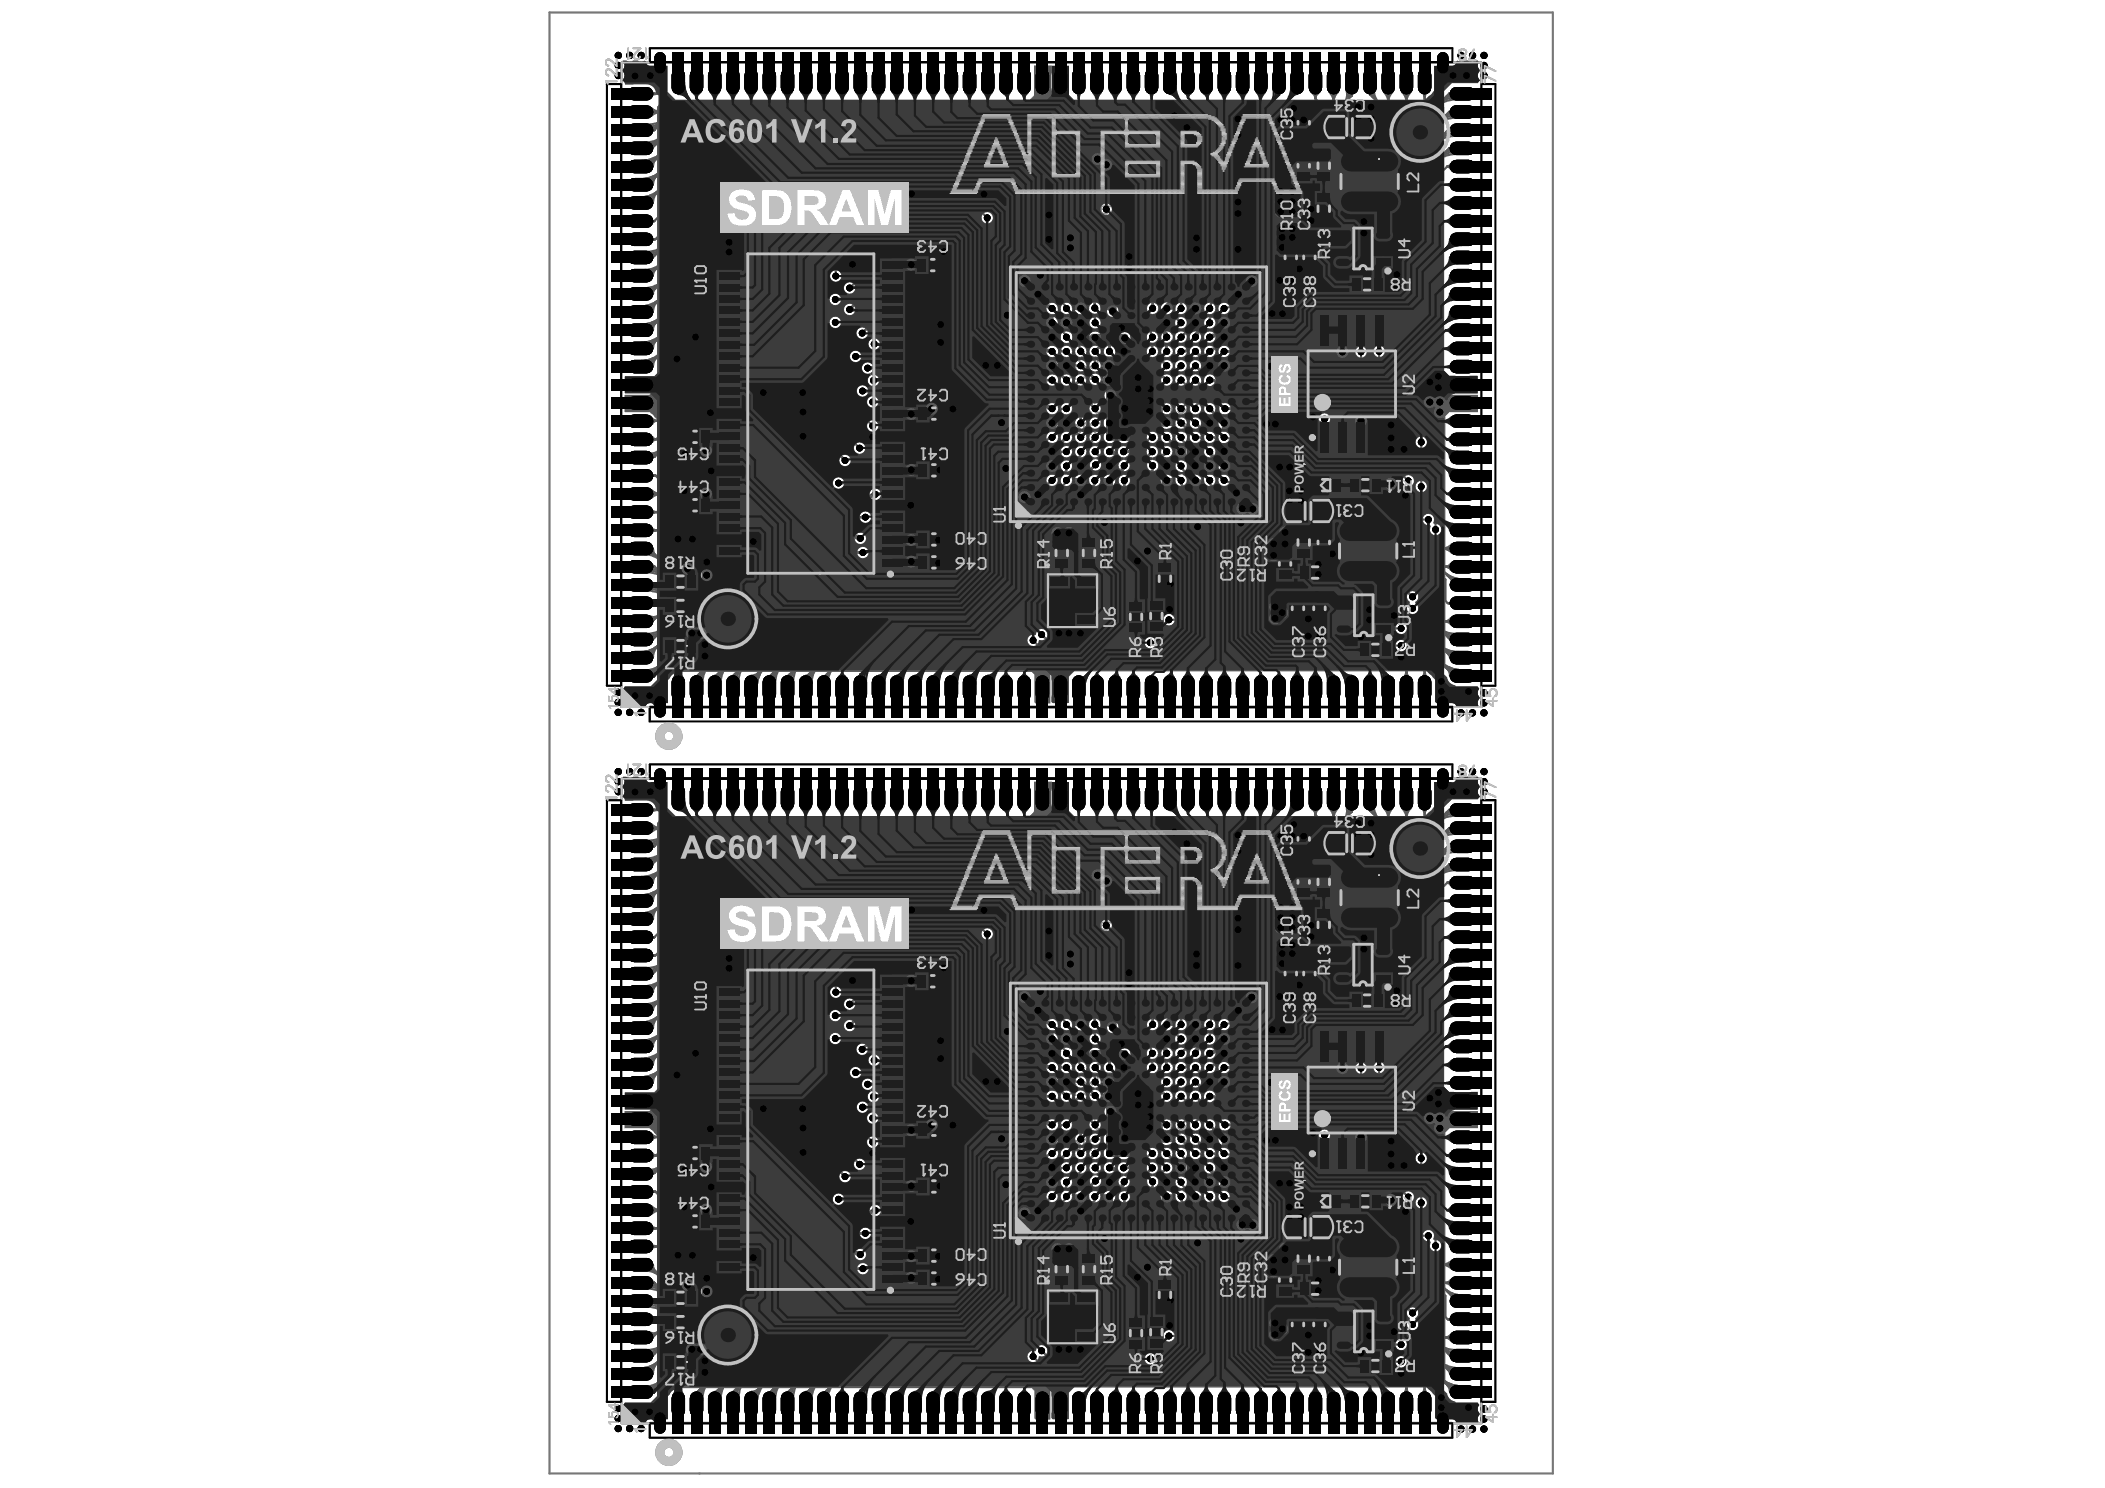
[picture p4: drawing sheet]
<svg xmlns="http://www.w3.org/2000/svg" width="297mm" height="210mm" viewBox="0 0 297 210" stroke-linecap="round" stroke-linejoin="round" font-family="sans-serif">
<g fill="none" stroke="#5a5a5a" stroke-width=".2">
<path d="M141.4 36.4h38.4v38.4h-38.4zM143.4 38.5h34.4v34.3h-34.4zM159.6 55.6h2M160.6 54.6v2M184.1 43.9h13.3v20.5h-13.3zM184.6 47.9h12.3v12.5h-12.3zM189.7 54.1h2.1M190.8 53.1v2.1M141.4 137.5h38.4v38.4h-38.4zM143.4 139.5h34.4v34.3h-34.4zM159.6 156.7h2M160.6 155.7v2"/>
<path d="M184.1 145h13.3v20.4h-13.3zM184.6 148.9h12.3v12.6h-12.3zM189.7 155.2h2.1M190.8 154.2v2"/>
<circle cx="186.6" cy="58.5" r="1.01"/>
<circle cx="186.6" cy="159.5" r="1.01"/>
</g>
<path d="M87.7 8.8h121.4v90.9h-121.4zM190.7 21.6l-1.5 1.8v4.4l1.5 1.8M190.7 21.6h5.2l1.4 1.8v4.4l-1.4 1.8M190.7 29.6h5.2M190.5 73.7h5.2l1.4 1.8v4.4l-1.4 1.9h-5.2l-1.5-1.9v-4.4zM87.7 109.8h121.4v91h-121.4zM190.7 122.6l-1.5 1.8v4.4l1.5 1.9M190.7 122.6h5.2l1.4 1.8v4.4l-1.4 1.9M190.7 130.7h5.2M190.5 174.7h5.2l1.4 1.9v4.4l-1.4 1.8h-5.2l-1.5-1.8v-4.4z" fill="none" stroke="#5a5a5a" stroke-width=".26"/>
<g fill="none" stroke="#5a5a5a" stroke-width=".51">
<path d="M183.2 15.7h1.6v3.2h-1.6zM130 36.6h3.2v1.6h-3.2zM144.5 36.7h3.3v1.7h-3.3zM151 37.1h1.6v3.3h-1.6zM155.3 24.9h1.6v3.2h-1.6zM157.9 24.9h1.6v3.2h-1.6zM168 37.6h1.6v3.2h-1.6zM176.7 36.5h3.2v1.6h-3.2zM181.3 34.7h1.7v3.2h-1.7zM183.2 21.8h1.6v3.2h-1.6zM184 34.7h1.6v3.2h-1.6zM186 21.8h1.6v3.2h-1.6z"/>
<path d="M186 27.8h1.6v3.3h-1.6zM191.3 39.3h3.2v1.6h-3.2zM130.2 57.5h3.2v1.6h-3.2zM142.9 44.7h3.3v1.6h-3.3zM142.9 50.7h3.3v1.6h-3.3zM142.9 58.8h3.3v1.6h-3.3zM156.1 50.5h3.2v1.6h-3.2zM156.1 53.2h3.2v1.6h-3.2zM156.7 56.8h3.2v1.6h-3.2zM156.7 59.6h3.2v1.6h-3.2zM163.8 56h1.7v3.3h-1.7zM174.1 51.2h3.3v1.6h-3.3z"/>
<path d="M174.4 44.7h3.3v1.6h-3.3zM174.4 59h3.3v1.6h-3.3zM96.5 60.8h3.2v1.6h-3.2zM96.5 70.5h3.2v1.6h-3.2zM130.2 65.5h3.2v1.7h-3.2zM130.2 75.3h3.2v1.6h-3.2zM130.2 78.5h3.2v1.6h-3.2zM138.7 69.1h1.6v3.2h-1.6zM141.5 69.1h1.7v3.2h-1.7zM142.9 64.5h3.3v1.6h-3.3zM149 76.4h1.6v3.2h-1.6zM151.2 72.1h1.7v3.3h-1.7z"/>
<path d="M152.9 76.4h1.6v3.2h-1.6zM155.6 69.5h1.7v3.2h-1.7zM163.8 70.3h1.6v3.3h-1.6zM168.4 70.3h1.7v3.3h-1.7zM173.7 73.8h3.2v1.6h-3.2zM174.4 64.9h3.3v1.6h-3.3zM180.5 77.9h1.6v3.3h-1.6zM183.2 74.9h1.6v3.2h-1.6zM184 80h3.2v1.6h-3.2zM185.4 67.6h3.2v1.6h-3.2zM186 74.9h1.6v3.2h-1.6zM191 67.6h3.3v1.6h-3.3z"/>
<path d="M94.4 81.2h3.2v1.7h-3.2zM94.4 84.7h3.2v1.6h-3.2zM94.4 90.3h3.2v1.6h-3.2zM159.5 85.4h1.6v3.2h-1.6zM162.4 85.3h1.6v3.2h-1.6zM163.6 80h1.6v3.3h-1.6zM182.3 84.2h1.7v3.2h-1.7zM185.4 84.2h1.6v3.2h-1.6zM192.5 90.9h3.2v1.6h-3.2zM183.2 116.7h1.6v3.3h-1.6zM130 137.6h3.2v1.6h-3.2zM144.5 137.8h3.3v1.6h-3.3z"/>
<path d="M151 138.1h1.6v3.3h-1.6zM155.3 125.9h1.6v3.2h-1.6zM157.9 125.9h1.6v3.2h-1.6zM168 138.6h1.6v3.3h-1.6zM176.7 137.5h3.2v1.6h-3.2zM181.3 135.7h1.7v3.3h-1.7zM183.2 122.8h1.6v3.2h-1.6zM184 135.7h1.6v3.3h-1.6zM186 122.8h1.6v3.2h-1.6zM186 128.8h1.6v3.3h-1.6zM130.2 158.6h3.2v1.6h-3.2zM142.9 145.7h3.3v1.6h-3.3z"/>
<path d="M142.9 151.8h3.3v1.6h-3.3zM142.9 159.8h3.3v1.7h-3.3zM156.1 151.6h3.2v1.6h-3.2zM156.1 154.2h3.2v1.6h-3.2zM156.7 157.8h3.2v1.6h-3.2zM163.8 157.1h1.7v3.2h-1.7zM174.1 152.2h3.3v1.6h-3.3zM174.4 145.7h3.3v1.6h-3.3zM174.4 160h3.3v1.6h-3.3zM191.3 140.3h3.2v1.7h-3.2zM96.5 161.8h3.2v1.7h-3.2zM96.5 171.5h3.2v1.6h-3.2z"/>
<path d="M130.2 166.6h3.2v1.6h-3.2zM130.2 176.3h3.2v1.6h-3.2zM130.2 179.5h3.2v1.7h-3.2zM138.7 170.1h1.6v3.3h-1.6zM141.5 170.1h1.7v3.3h-1.7zM142.9 165.5h3.3v1.6h-3.3zM149 177.4h1.6v3.2h-1.6zM151.2 173.2h1.7v3.2h-1.7zM152.9 177.4h1.6v3.2h-1.6zM155.6 170.5h1.7v3.2h-1.7zM156.7 160.6h3.2v1.7h-3.2zM163.8 171.4h1.6v3.2h-1.6z"/>
<path d="M168.4 171.4h1.7v3.2h-1.7zM173.7 174.8h3.2v1.6h-3.2zM174.4 165.9h3.3v1.6h-3.3zM180.5 179h1.6v3.2h-1.6zM183.2 175.9h1.6v3.3h-1.6zM185.4 168.7h3.2v1.6h-3.2zM186 175.9h1.6v3.3h-1.6zM191 168.7h3.3v1.6h-3.3zM94.4 182.3h3.2v1.6h-3.2zM94.4 185.7h3.2v1.6h-3.2zM94.4 191.4h3.2v1.6h-3.2zM159.5 186.4h1.6v3.3h-1.6z"/>
<path d="M162.4 186.3h1.6v3.2h-1.6zM163.6 181.1h1.6v3.2h-1.6zM182.3 185.2h1.7v3.3h-1.7zM184 181h3.2v1.6h-3.2zM185.4 185.2h1.6v3.3h-1.6zM192.5 191.9h3.2v1.6h-3.2z"/>
</g>
<path d="M105.5 35.8h17.8v45.1h-17.8zM105.5 136.8h17.8v45.1h-17.8z" fill="none" stroke="#5a5a5a" stroke-width=".4"/>
<g fill="#5a5a5a">
<path d="M107.2 79h.9l.1 .3v.3l-.3 .1h-.7v-.1h.8l.1-.2-.1-.3h-.8z"/>
<path d="M107.2 78.3h1v.2h-.8l.2 .2h-.1z"/>
<path d="M107.2 180l.9 .1 .1 .2v.3l-.3 .2h-.7v-.2h.8l.1-.2-.1-.2-.8-.1z"/>
<path d="M107.2 179.4h1v.1h-.8l.2 .2h-.1z"/>
<path d="M107.3 77.5l.3-.1h.4l.2 .2v.2l-.3 .2h-.5l-.2-.2zM107.4 77.6l-.1 .2 .2 .1h.5l.1-.2-.2-.2z"/>
<path d="M107.3 178.5l.3-.1 .4 .1 .2 .1v.3l-.3 .1h-.5l-.2-.2zM107.4 178.6l-.1 .2 .2 .1h.5l.1-.1-.2-.2z"/>
</g>
<g fill="none" stroke="#5a5a5a" stroke-width=".51">
<circle cx="125.6" cy="81" r=".25"/>
<circle cx="125.6" cy="182" r=".25"/>
</g>
<path d="M85.6 11.9h2.1v84.8h-2.1zM91.7 6.8h113.3v2h-113.3zM209 11.9h2v84.8h-2zM91.7 99.8h113.2v2h-113.2zM85.6 112.9h2.1v84.9h-2.1zM91.7 107.8h113.3v2h-113.3zM91.7 107.8h113.3v2.1h-113.3zM209 112.9h2v84.9h-2zM91.7 200.8h113.2v2h-113.2z" fill="none" stroke="#000" stroke-width=".14"/>
<path d="M77.5 1.8h141.6v206.1h-141.6zM85.6 11.9h2.1v84.8h-2.1zM91.7 6.8h113.3v2h-113.3zM209 11.9h2v84.8h-2zM91.7 99.8v2h113.3v-2M91.7 99.8h.1M85.6 112.9h2.1v84.9h-2.1zM91.7 101.6h.1M91.7 109.9v-2.1h113.3v2.1M91.7 109.8h113.3M209 112.9h2v84.9h-2zM91.7 200.8v2h113.3v-2" fill="none" stroke="#787878" stroke-width=".31"/>
<path d="M91.7 99.8h113.3M91.7 200.8h113.3" fill="none" stroke="#787878" stroke-width=".4"/>
<g fill="#8c8c8c">
<path d="M87.7 198.7l2 2.1h-2z"/>
<path d="M87.7 97.7l2 2h-2z"/>
</g>
<path d="M85.6 11.9h2.1v84.8h-2.1zM91.7 6.8h113.3v2h-113.3zM209 11.9h2v84.8h-2zM91.7 99.8h113.2v2h-113.2zM85.6 112.9h2.1v84.9h-2.1zM91.7 107.8h113.3v2h-113.3zM91.7 107.8h113.3v2.1h-113.3zM209 112.9h2v84.9h-2zM91.7 200.8h113.2v2h-113.2z" fill="none" stroke="#000" stroke-width=".14"/>
<g fill="none" stroke="#8c8c8c" stroke-width=".26">
<path d="M87 11.5h-1.5l.3 .3M87 9.7v1l-.7-.7a.46 .46 0 0 0-.7-.1l-.1 .4 .1 .3h.3M87 8.3v1l-.7-.7a.46 .46 0 0 0-.7-.1l-.1 .5 .1 .2 .3 .1M88.6 6.8v1.6l.4-.3M89.3 6.8h1.1l-.8 .7a.46 .46 0 0 0 0 .8l.4 .1 .2-.2 .1-.2M91.1 6.8v1.6l.4-.3M91.6 8.8h-3.9v2.8M205.2 8.8h3.9v2.8M205.9 7.1a.55 .55 0 0 1 .7-.1 .55 .55 0 0 1 .3 .5 .71 .71 0 0 1-.7 .4 .31 .31 0 0 0-.2 .5 .58 .58 0 0 0 .8-.1v-.2a.85 .85 0 0 0-.7-.3 .45 .45 0 0 1-.2-.7zM208 7l-.8 1.5h1.1M211 11.4l-1.5-.7v1M211 10l-1.5-.7v1"/>
<path d="M145.3 35l-.3-.3h-.5l-.2 .3v1l.2 .3h.5l.3-.3M145.8 34.7h.5M145.8 36l.3 .3M146.1 36.3h.1M146.1 34.7v1.6M147.1 34.7v.3l1 1v.3h-1M153.1 38.5h.1M153.1 38.5h1.6M153.4 37.7l-.3-.2v-.6l.3-.2h1l.3 .2v.6l-.3 .2M153.4 38.2l-.3 .3M153.9 39.8l-.2-.3h-.3l-.3 .3v.5l.3 .2h.3l.2-.2M153.9 39.8l.3-.3h.2l.3 .3v.5l-.3 .2h-.2l-.3-.2"/>
<path d="M153.9 39.8v.5M154.7 38.2v.5M155.6 30.6l-.2 .3v.5l.2 .3h.3l1-1.1v1.1M156.4 29.1v.8l-.3 .2h-.5l-.2-.2v-.8h1.5M156.4 29.6l.5 .5M158.2 30.6l-.2 .3v.5l.2 .3h.3M158.5 31.7h.1M158.8 31.4l-.3 .3M158.8 31.2v.2M159 29.1v.8l-.2 .2h-.6l-.2-.2v-.8h1.5M159 29.6l.5 .5M159.3 30.6l.2 .3v.5l-.2 .3h-.3l-.2-.3"/>
<path d="M166 39.6v1h.2l1-1h.3M166.2 39.1l-.2-.3v-.5l.2-.3h1l.3 .3v.5l-.3 .3M177.3 34.5l-.3-.2h-.5l-.2 .2v1.1l.2 .2h.5l.3-.2M177.8 34.3h.5M177.8 35.6l.3 .2M178.1 35.8h.1M178.1 34.3v1.5M179.1 34.5l.3-.2h.5l.2 .2v1.1l-.2 .2h-.5l-.3-.2v-.3l.3-.3h.7M143.6 42.9l-.2-.2h-.5l-.3 .2v1l.3 .3h.5l.2-.3M143.8 49l-.3-.2h-.5l-.2 .2v1l.2 .3h.5l.3-.3M144.1 57.1l-.3-.3h-.5l-.3 .3v1l.3 .3h.5l.3-.3M144.2 42.7h.5"/>
<path d="M144.2 43.9l.2 .3M144.3 48.8h.5M144.3 50l.3 .3M144.4 44.2h.1M144.4 42.7v1.5M144.6 50.3h.1M144.6 48.8v1.5M144.8 57.6l-.2-.2v-.3l.2-.3h.5l.3 .3v.3l-.3 .2M144.8 57.6l-.2 .3v.2l.2 .3h.5l.3-.3v-.2l-.3-.3M144.8 57.6h.5M145.4 42.9l.3-.2h.5l.3 .2v.5l-.3 .3h-.2l-.6-.3v.8h1.1M146.4 48.8v1.5l-.8-.8h1"/>
<path d="M151.3 51.9h.5M151.4 56.7h1v.7l-.5-.2h-.3l-.2 .2v.5l.2 .3h.6l.2-.3M151.4 59.7l.5 .3 .5 .5M151.5 50.4h.1M151.5 50.4v1.5M151.5 50.4l.3 .3M151.8 53.5l-.3-.3h-.5l-.2 .3v.2l1 1.1h-1M153.3 50.7l-.2-.3h-.5l-.3 .3v.2l1 1h-1M153.3 53.5l-.2-.3h-.5l-.3 .3v.2l1 1.1h-1M153.9 50.7l.2-.3h.5l.3 .3v1l-.3 .2h-.5l-.2-.2M153.9 53.5l.2-.3h.5l.3 .3v1l-.3 .3h-.5l-.2-.3M153.9 56.9l-.2-.2h-.5l-.3 .2v.3l1 1h-1"/>
<path d="M153.9 60l-.2-.3h-.5l-.3 .3v.2l1 1h-1M154.5 56.9l.2-.2h.5l.3 .2v1l-.3 .3h-.5l-.2-.3M154.5 60l.2-.3h.5l.3 .3v1l-.3 .2h-.5l-.2-.2M166.5 56.8l-.2-.3v-.5l.2-.2h1.1l.2 .2v.5l-.2 .3M166.5 57.3l-.2 .3v.5l.2 .2h.3l1-1v1M166.5 58.9l-.2 .2v.5l.2 .3h.3M166.8 59.9h.1M167.1 59.4v.2M167.1 59.6l-.3 .3M167.6 58.9l.2 .2v.5l-.2 .3h-.3l-.2-.3M175.9 49.4l-.3-.3h-.5l-.3 .3v1l.3 .2h.5l.3-.2M175.9 42.8l-.2-.3h-.6l-.2 .3v1l.2 .3h.6l.2-.3"/>
<path d="M176.2 57l-.2-.3h-.6l-.2 .3v1l.2 .3h.6l.2-.3M176.4 49.4l.2-.3h.5l.3 .3v.5l-.3 .2h-.2l-.5-.2v.7h1M176.7 56.7h.5M176.7 58l.3 .3M177 58.3h.1M177 56.7v1.6M177.4 42.5h-1l1 1.1v.2l-.2 .3h-.5l-.3-.3M139 74.8l-.2-.3v-.5l.2-.2h1.1l.2 .2v.5l-.2 .3M139 75.3l-.2 .3v.5l.2 .2h.3M139.3 76.3h.1M139.5 75.8v.3M139.5 76.1l-.2 .2"/>
<path d="M140.1 75.3l.2 .3v.5l-.2 .2h-.3l-.3-.2M141.6 75.6h.1M141.6 75.6h1.6M141.9 76.6l-.3 .2v.6l.3 .2h.2M141.9 74.8l-.3-.3v-.5l.3-.2h1l.3 .2v.5l-.3 .3M141.9 75.3l-.3 .3M142.1 77.6h.1M142.4 77.4l-.3 .2M142.4 77.1v.3M142.9 76.6l.3 .2v.6l-.3 .2h-.3l-.2-.2M143.2 75.3v.5M143.8 62.7l-.3-.3h-.5l-.2 .3v1l.2 .2h.5l.3-.2"/>
<path d="M144.3 62.4h.5M144.3 63.7l.3 .2M144.6 63.9h.1M144.6 62.4v1.5M145.6 62.7l.2-.3h.6l.2 .3v1l-.2 .2h-.6l-.2-.2zM151.4 60.7l.2-.2h.8v.5l-.2 .2h-.6l-.2-.2zM152.3 76.8v.8l-.2 .2h-.5l-.3-.2v-.8h1.6M152.3 77.3l.6 .5M152.9 79.1h-1.6l.8-.8v1.1M157.7 71.1h.1M157.7 71.1h1.6M158 70.4l-.3-.3v-.5l.3-.3h1l.3 .3v.5l-.3 .3"/>
<path d="M158 72.2l-.3 .2v.5l.3 .3h.2l1.1-1v1M158 70.9l-.3 .2M159.3 70.9v.5M164.1 76l-.2-.3v-.5l.2-.2h1l.3 .2v.5l-.3 .3M165.4 77.3h-1.5l.7-.8v1M168.5 77h.1M168.5 77h1.6M168.8 76.2l-.3-.3v-.5l.3-.2h1l.3 .2v.5l-.3 .3M168.8 76.7l-.3 .3M169.3 78h.5l.3 .3v.5l-.3 .2h-.3l-.2-.2zM169.3 78l-.5 .5-.3 .5M170.1 76.7v.5"/>
<path d="M174.5 76.4l-.2-.2h-.5l-.3 .2v1.1l.3 .2h.5l.2-.2M175 76.2h.5M175 77.5l.3 .2M175.3 77.7h.1M175.3 76.2v1.5M175.9 63l-.3-.2h-.5l-.3 .2v1l.3 .3h.5l.3-.3M176.3 76.2h.5M176.3 77.5l.3 .2M176.4 63l.2-.2h.5l.3 .2v.3l-.3 .2h-.7zM176.4 63.5l.5 .5 .5 .3M176.6 77.7h.1M176.6 76.2v1.5"/>
<path d="M87.7 96.9v2.8h3.9M209.1 96.9v2.8h-3.9M209.7 97.4v.7l.6 .1a.54 .54 0 0 1 0-.9 .54 .54 0 0 1 .8 .1 .54 .54 0 0 1-.2 .8M210.7 98.5v1.1l-1-.7h1.5M87 109.3v1.1l-.7-.8a.46 .46 0 0 0-.7 0l-.1 .4 .1 .2 .3 .1M87 110.7v1l-.7-.7a.46 .46 0 0 0-.7-.1l-.1 .5 .1 .2 .3 .1M87 112.5h-1.5l.3 .4M88.6 107.8v1.6l.4-.3M89.3 107.8h1.1l-.8 .8a.46 .46 0 0 0 0 .7l.4 .1 .2-.2 .1-.2M91.1 100.6h-1.5l.2 .3M91.1 107.8v1.6l.4-.3M91.6 109.8h-3.9v2.9"/>
<path d="M205.2 109.8h3.9v2.9M205.6 100.2v1.5l.7-1h-1.1M206 108.1a.62 .62 0 0 1 .9 .2 .6 .6 0 0 1-.7 .6 .32 .32 0 0 0-.2 .6 .58 .58 0 0 0 .8-.2v-.1a.84 .84 0 0 0-.7-.4 .45 .45 0 0 1-.1-.7zM207 100.2v1.5l.7-1h-1.1M208 108l-.8 1.5h1.1M211 111l-1.5-.7v1M211 112.4l-1.5-.7v1M145.3 136l-.3-.2h-.5l-.2 .2v1l.2 .3h.5l.3-.3M145.8 135.8h.5M145.8 137l.3 .3M146.1 137.3h.1M146.1 135.8v1.5"/>
<path d="M147.1 135.8v.2l1 1v.3h-1M153.1 139.5h.1M153.1 139.5h1.6M153.4 138.7l-.3-.2v-.5l.3-.3h1l.3 .3v.5l-.3 .2M153.4 139.2l-.3 .3M154.7 139.2v.6M155.6 131.7l-.2 .2v.5l.2 .3h.3l1-1v1M156.4 130.1v.8l-.3 .3h-.5l-.2-.3v-.8h1.5M156.4 130.6l.5 .6M158.2 131.7l-.2 .2v.5l.2 .3h.3M158.5 132.7h.1M158.8 132.2v.2"/>
<path d="M158.8 132.4l-.3 .3M159 130.1v.8l-.2 .3h-.6l-.2-.3v-.8h1.5M159 130.6l.5 .6M159.3 131.7l.2 .2v.5l-.2 .3h-.3l-.2-.3M177.3 135.6l-.3-.3h-.5l-.2 .3v1l.2 .2h.5l.3-.2M177.8 135.3h.5M177.8 136.6l.3 .2M178.1 136.8h.1M178.1 135.3v1.5M179.1 135.6l.3-.3h.5l.2 .3v1l-.2 .2h-.5l-.3-.2v-.3l.3-.2h.7M143.6 143.9l-.2-.2h-.5l-.3 .2v1.1l.3 .2h.5l.2-.2M143.8 150l-.3-.2h-.5l-.2 .2v1.1l.2 .2h.5l.3-.2"/>
<path d="M144.1 158.1l-.3-.2h-.5l-.3 .2v1.1l.3 .2h.5l.3-.2M144.2 143.7h.5M144.2 145l.2 .2M144.3 149.8h.5M144.3 151.1l.3 .2M144.4 145.2h.1M144.4 143.7v1.5M144.6 151.3h.1M144.6 149.8v1.5M144.8 158.6l-.2 .3v.3l.2 .2h.5l.3-.2v-.3l-.3-.3M144.8 158.6l-.2-.2v-.3l.2-.2h.5l.3 .2v.3l-.3 .2M144.8 158.6h.5"/>
<path d="M145.4 143.9l.3-.2h.5l.3 .2v.5l-.3 .3h-.2l-.6-.3v.8h1.1M146.4 149.8v1.5l-.8-.7h1M151.3 153h.5M151.4 157.7h1v.8l-.5-.3h-.3l-.2 .3v.5l.2 .2h.6l.2-.2M151.5 151.4h.1M151.5 151.4v1.6M151.5 151.4l.3 .3M151.8 154.5l-.3-.2h-.5l-.2 .2v.3l1 1h-1M153.3 151.7l-.2-.3h-.5l-.3 .3v.2l1 1.1h-1M153.3 154.5l-.2-.2h-.5l-.3 .2v.3l1 1h-1M153.9 154.5l.2-.2h.5l.3 .2v1l-.3 .3h-.5l-.2-.3M153.9 151.7l.2-.3h.5l.3 .3v1l-.3 .3h-.5l-.2-.3"/>
<path d="M153.9 140.8l-.2-.3h-.3l-.3 .3v.5l.3 .3h.3l.2-.3M153.9 140.8l.3-.3h.2l.3 .3v.5l-.3 .3h-.2l-.3-.3M153.9 140.8v.5M153.9 157.9l-.2-.2h-.5l-.3 .2v.3l1 1h-1M154.5 157.9l.2-.2h.5l.3 .2v1.1l-.3 .2h-.5l-.2-.2M166 140.6v1h.2l1-1h.3M166.2 140.1l-.2-.3v-.5l.2-.2h1l.3 .2v.5l-.3 .3M166.5 157.8l-.2-.2v-.5l.2-.3h1.1l.2 .3v.5l-.2 .2M166.5 158.3l-.2 .3v.5l.2 .3h.3l1-1.1v1.1M166.5 159.9l-.2 .2v.6l.2 .2h.3M167.6 159.9l.2 .2v.6l-.2 .2h-.3l-.2-.2M175.9 150.4l-.3-.3h-.5l-.3 .3v1l.3 .3h.5l.3-.3"/>
<path d="M175.9 143.8l-.2-.2h-.6l-.2 .2v1l.2 .3h.6l.2-.3M176.2 158l-.2-.2h-.6l-.2 .2v1.1l.2 .2h.6l.2-.2M176.4 150.4l.2-.3h.5l.3 .3v.5l-.3 .3h-.2l-.5-.3v.8h1M176.7 157.8h.5M176.7 159.1l.3 .2M177 159.3h.1M177 157.8v1.5M177.4 143.6h-1l1 1v.2l-.2 .3h-.5l-.3-.3M139 175.8l-.2-.2v-.6l.2-.2h1.1l.2 .2v.6l-.2 .2M139 176.3l-.2 .3v.5l.2 .3h.3M139.3 177.4h.1M139.5 177.1l-.2 .3"/>
<path d="M139.5 176.8v.3M140.1 176.3l.2 .3v.5l-.2 .3h-.3l-.3-.3M141.6 176.6h.1M141.6 176.6h1.6M141.9 177.6l-.3 .3v.5l.3 .2h.2M141.9 175.8l-.3-.2v-.6l.3-.2h1l.3 .2v.6l-.3 .2M141.9 176.3l-.3 .3M142.1 178.6h.1M142.4 178.1v.3M142.4 178.4l-.3 .2M142.9 177.6l.3 .3v.5l-.3 .2h-.3l-.2-.2M143.2 176.3v.5"/>
<path d="M143.8 163.7l-.3-.3h-.5l-.2 .3v1l.2 .3h.5l.3-.3M144.3 163.4h.5M144.3 164.7l.3 .3M144.6 165h.1M144.6 163.4v1.6M145.6 163.7l.2-.3h.6l.2 .3v1l-.2 .3h-.6l-.2-.3zM151.4 161.7l.2-.2h.8v.5l-.2 .3h-.6l-.2-.3zM151.4 160.7l.5 .3 .5 .5M152.3 177.8v.8l-.2 .2h-.5l-.3-.2v-.8h1.6M152.3 178.3l.6 .5M153.9 161l-.2-.3h-.5l-.3 .3v.2l1 1.1h-1M154.5 161l.2-.3h.5l.3 .3v1l-.3 .3h-.5l-.2-.3"/>
<path d="M157.7 172.2h.1M157.7 172.2h1.6M158 171.4l-.3-.3v-.5l.3-.2h1l.3 .2v.5l-.3 .3M158 173.2l-.3 .2v.6l.3 .2h.2l1.1-1v1M158 171.9l-.3 .3M159.3 171.9v.5M164.1 177l-.2-.2v-.5l.2-.3h1l.3 .3v.5l-.3 .2M165.4 178.3h-1.5l.7-.8v1.1M166.8 160.9h.1M167.1 160.7l-.3 .2M167.1 160.4v.3M168.5 178h.1"/>
<path d="M168.5 178h1.6M168.8 177.2l-.3-.2v-.5l.3-.3h1l.3 .3v.5l-.3 .2M168.8 177.7l-.3 .3M169.3 179h.5l.3 .3v.5l-.3 .3h-.3l-.2-.3zM169.3 179l-.5 .5-.3 .6M170.1 177.7v.6M174.5 177.5l-.2-.3h-.5l-.3 .3v1l.3 .3h.5l.2-.3M175 177.2h.5M175 178.5l.3 .3M175.3 178.8h.1M175.3 177.2v1.6M175.9 164l-.3-.2h-.5l-.3 .2v1.1l.3 .2h.5l.3-.2"/>
<path d="M176.3 177.2h.5M176.3 178.5l.3 .3M176.4 164l.2-.2h.5l.3 .2v.3l-.3 .2h-.7zM176.4 164.5l.5 .6 .5 .2M176.6 178.8h.1M176.6 177.2v1.6M87.7 198v2.8h3.9M152.9 180.1h-1.6l.8-.7v1M209.1 198v2.8h-3.9M209.7 198.4v.7l.6 .1a.54 .54 0 0 1 0-.8 .54 .54 0 0 1 .8 .1 .54 .54 0 0 1-.2 .8M210.7 199.5v1.1l-1-.7h1.5M91.1 201.6h-1.5l.2 .4"/>
<path d="M205.6 201.2v1.5l.7-1h-1.1M207 201.2v1.5l.7-1h-1.1"/>
</g>
<g fill="none" stroke="#8c8c8c" stroke-width=".4">
<path d="M146 38.4h.4M146 36.7h.4M151 38.5v.4M152.6 38.5v.4M155.3 26.1v.8M156.9 26.1v.8M157.9 26.1v.8M159.5 26.1v.8M168 39v.4M169.6 39v.4M178.1 38.1h.4M178.1 36.5h.4"/>
<path d="M144.4 58.8h.4M144.4 50.7h.4M144.4 52.3h.4M144.4 46.3h.4M144.4 44.7h.4M157.5 54.8h.4M157.5 50.5h.4M157.5 52.1h.4M157.5 53.2h.4M158.1 58.4h.4M158.1 59.6h.4M158.1 56.8h.4"/>
<path d="M163.8 57.5v.4M165.5 57.5v.4M175.6 51.2h.4M175.6 52.8h.4M175.9 59h.4M175.9 46.3h.4M175.9 44.7h.4M138.7 70.5v.4M140.3 70.5v.4M141.5 70.5v.4M143.2 70.5v.4M144.4 66.1h.4"/>
<path d="M144.4 64.5h.4M144.4 60.4h.4M151.2 73.4v.8M152.9 73.4v.8M155.6 70.9v.4M157.3 70.9v.4M158.1 61.2h.4M163.8 71.7v.4M165.4 71.7v.4M168.4 71.7v.4M170.1 71.7v.4M175.1 75.4h.4"/>
<path d="M175.1 73.8h.4M175.9 66.5h.4M175.9 64.9h.4M175.9 60.6h.4M146 139.4h.4M146 137.8h.4M151 139.6v.4M152.6 139.6v.4M155.3 127.1v.8M156.9 127.1v.8M157.9 127.1v.8M159.5 127.1v.8"/>
<path d="M178.1 139.1h.4M178.1 137.5h.4M144.4 159.8h.4M144.4 153.4h.4M144.4 151.8h.4M144.4 145.7h.4M144.4 147.3h.4M157.5 154.2h.4M157.5 155.8h.4M157.5 153.2h.4M157.5 151.6h.4M158.1 157.8h.4"/>
<path d="M158.1 159.4h.4M163.8 158.5v.4M165.5 158.5v.4M168 140v.4M169.6 140v.4M175.6 152.2h.4M175.6 153.8h.4M175.9 145.7h.4M175.9 147.3h.4M175.9 160h.4M138.7 171.6v.4M140.3 171.6v.4"/>
<path d="M141.5 171.6v.4M143.2 171.6v.4M144.4 167.1h.4M144.4 165.5h.4M144.4 161.5h.4M151.2 174.4v.8M152.9 174.4v.8M155.6 171.9v.4M157.3 171.9v.4M158.1 160.6h.4M158.1 162.3h.4M163.8 172.8v.4"/>
<path d="M165.4 172.8v.4M168.4 172.8v.4M170.1 172.8v.4M175.1 174.8h.4M175.1 176.4h.4M175.9 165.9h.4M175.9 167.5h.4M175.9 161.6h.4"/>
</g>
<path d="M85.9 98.2v.6l.6 .1a.45 .45 0 0 1-.1-.7 .45 .45 0 0 1 .7 .1 .45 .45 0 0 1-.2 .7M86.8 96.9v.9l-.9-.6h1.3M87.2 99.6h-1.3l.2 .3M85.9 199.3v.6h.6a.45 .45 0 0 1-.1-.7 .45 .45 0 0 1 .7 .1 .45 .45 0 0 1-.2 .7M86.8 197.9v1l-.9-.7h1.3M87.2 200.6h-1.3l.2 .3" fill="none" stroke="#8c8c8c" stroke-width=".21"/>
<path d="M177.2 18.3h.1M99.7 68.8h.1M177.2 119.3h.1M99.7 169.8h.1" fill="none" stroke="#8c8c8c" stroke-width=".14"/>
<g fill="none" stroke="#8c8c8c" stroke-width=".51">
<circle cx="183" cy="22" r="4"/>
<circle cx="105.5" cy="72.6" r="4"/>
<circle cx="183" cy="123.1" r="4"/>
<circle cx="105.5" cy="173.6" r="4"/>
</g>
<g fill="none" stroke="#8c8c8c" stroke-width="1.3">
<circle cx="94.4" cy="103.9" r="1.28"/>
<circle cx="94.4" cy="204.9" r="1.28"/>
</g>
<g fill="#5a5a5a">
<path d="M155.4 171.5h2.1v3.1l-2.3 2.3-.3-.1v-2.6l.4-.5 .1-.2z"/>
<path d="M155.4 70.5h2.1v3.1l-2.3 2.3-.3-.1v-2.6l.4-.5 .1-.2z"/>
<path d="M168.2 172.4h2.1v4.4l-.2 .3h-1.9l-.1-.3 .1-.2z"/>
<path d="M168.2 71.4h2.1v4.4l-.2 .2h-1.9l-.1-.2 .1-.3z"/>
<path d="M130.4 33.5l.4-.4h1.8l3 2.9-.1 .3h-2.5a1.29 1.29 0 0 0-.8 .6l-.3-.1a1.13 1.13 0 0 0-.3-1.1 1.13 1.13 0 0 0-1.3-.2l-.1-.2 .2-.4z"/>
<path d="M87.9 8.6h.5a.79 .79 0 0 0 .9 0h.7a.79 .79 0 0 0 .9 0l.3 .1a.54 .54 0 0 0 .5 .6h2.4v3.5l-.3 .1a.77 .77 0 0 0-.8-.2v-.2l-1.1-1.1h-3.8l-.1-.2a.85 .85 0 0 0-.1-1.2v-.1a.97 .97 0 0 0 0-1.3z"/>
<path d="M99.9 88.7h4l.1 .3-5.6 5.6h-1.5l-.1-.2 1.8-1.9v-1.6l1.2-1.2v-.4v-.4z"/>
<path d="M130.4 134.5l.4-.4h1.8l3 2.9-.1 .3h-2.5a1.29 1.29 0 0 0-.8 .6h-.3a1.13 1.13 0 0 0-.3-1.2 1.13 1.13 0 0 0-1.3-.1l-.1-.2 .2-.5z"/>
<path d="M157.6 55.9l.2-.1 .5 .5 .4 .2h1.9v5.2l-.3 .2-.2-.2h-.7a.86 .86 0 0 0-.5-.8 .86 .86 0 0 0-.9 .2l-.3-.2v-1.7a.95 .95 0 0 1-.8-.3h.8v-2.6h-.1z"/>
<path d="M87.9 109.6h.5a.79 .79 0 0 0 .9 0h.7a.79 .79 0 0 0 .9 0l.3 .1a.54 .54 0 0 0 .2 .6 .54 .54 0 0 0 .5 0h2.2v3.6l-.3 .1a.77 .77 0 0 0-.8-.3v-.2l-1.1-1.1h-3.8l-.1-.2a.85 .85 0 0 0-.1-1.2v-.1a.97 .97 0 0 0 0-1.3z"/>
<path d="M99.9 189.8h4l.1 .2-5.6 5.7h-1.5l-.1-.3 1.8-1.8v-1.6l1.2-1.3v-.4v-.3z"/>
<path d="M157.6 156.9l.2-.1 .5 .5 .4 .2h1.9v5.2l-.3 .2-.2-.2h-.7a.86 .86 0 0 0-.5-.8 .86 .86 0 0 0-.9 .2l-.3-.1v-1.8a.95 .95 0 0 1-.8-.3h.8v-2.5h-.1z"/>
<path d="M150.5 127.1l.3-.1 .7 .7v7.8l.2 .3 1.3 1.4v3.1h-2.5z"/>
<path d="M163 116.2h3.7l3.8 3.8v22.6l-.2 .2-.2-.1v-1.9h-2.2l-.1-19.4-4.9-4.9z"/>
<path d="M201.4 193.6l.3-.1 2 2v1.5l.9 1h4l.1 .2a.87 .87 0 0 0 .1 1.2v.1a.85 .85 0 0 0-.2 1.1l-.1 .2-.7-.1-2.3 .1a.58 .58 0 0 0-.5-.6h-2.3l-.2-.2 .1-3.9a1.17 1.17 0 0 0-1-.5v-1.5z"/>
<path d="M202.7 110.3h2a.54 .54 0 0 0 .6 0 .54 .54 0 0 0 .2-.6l.2-.1a.79 .79 0 0 0 .9 0h.7a.79 .79 0 0 0 1 0h.2l.2 .2a.84 .84 0 0 0 .1 1.1v.1a.93 .93 0 0 0 0 1.4l-.2 .3h-4.3l-.6 .6-.1 1.1-4.7 4.7-.2-.1v-.3l2.7-2.7 .2-.4v-.4l1-.9-.1-3.8z"/>
<path d="M201.4 92.6l.3-.1 2 2v1.5l.9 .9h4l.1 .2a.87 .87 0 0 0 .1 1.3v.1a.85 .85 0 0 0-.2 1l-.1 .3-.7-.1-.4 .1-1.2-.1-.7 .1a.58 .58 0 0 0-.5-.6h-2.3l-.2-.2 .1-3.9a1.17 1.17 0 0 0-1-.5v-1.5z"/>
<path d="M202.7 9.3h2.3a.54 .54 0 0 0 .5-.6l.2-.1a.79 .79 0 0 0 .9 0h.7a.79 .79 0 0 0 1 0h.2l.2 .2a.84 .84 0 0 0 .1 1.1v.1a.93 .93 0 0 0 0 1.4l-.2 .3h-4.3l-.6 .6-.1 1-4.7 4.7-.2-.1v-.2l2.7-2.7 .2-.4v-.4l1-1-.1-3.7z"/>
<path d="M150.5 26l.3-.1 .7 .8v7.7l.2 .4 1.3 1.3v3.2h-2.5z"/>
<path d="M163 15.2h3.7l3.8 3.8v22.6l-.2 .1-.2-.1v-1.8h-2.2l-.1-19.4-4.9-5z"/>
<path d="M138.6 167.8l2.7-2.8h3.9v2.3h-1.7l-.8 .7h-4z"/>
<path d="M127.7 74.6l.1-.1h6.7h.2l.4-.4 .2 .1v.8l-2.4 2.4h-5.1l-.2 .1-.2-.2 .3-.5 .3-.1a.85 .85 0 0 0 1.2 .1 .85 .85 0 0 0 0-1.2 .85 .85 0 0 0-1.3 0h-.2z"/>
<path d="M174.4 165.2h7.7l2.5 2.4-.1 .3h-9v-2.5h-1z"/>
<path d="M175.5 58.8h4.8l1.6 1.6-.1 .3h-6.3z"/>
<path d="M127.7 175.6l.1-.1h6.7h.2l.4-.4 .2 .1v.8l-2.4 2.4h-5.1l-.2 .1-.2-.2 .3-.5h.3a.85 .85 0 0 0 1.2 0 .85 .85 0 0 0 0-1.2 .85 .85 0 0 0-1.3 .1l-.2-.1z"/>
<path d="M138.6 66.7l2.7-2.7h3.9v2.3h-1.7l-.8 .7h-4z"/>
<path d="M122.7 58.5h2l1.4-1.3h4.4l.2 .2a.85 .85 0 0 0 .8 1.1 .85 .85 0 0 0 .8-1.2l.1-.1h3.8l.1 .2-1.5 1.5h-5.2l-.2-.2a.85 .85 0 0 0-.8-1.1 .85 .85 0 0 0-.8 1.1l-.2 .2h-.4l-.4 .1-3.1 3.2h-.9l-.6-.6v-.9l.3-.1a.85 .85 0 0 0 1.4-.2 .85 .85 0 0 0-.8-1.2l-.5-.4z"/>
<path d="M140.8 40.4l.3-.1 2.5 2.5v.5a1.35 1.35 0 0 0 1.6 1v2.5l-.2 .2h-3.3l-.9-.9z"/>
<path d="M175.2 152.1h4.9l5.3-5.2 .2 .1v2.6l-4.5 4.5h-5.9z"/>
<path d="M175.5 159.8h4.8l1.6 1.7-.1 .2h-6.3z"/>
<path d="M158.7 133.6l2.3-2.3 .2 .1v7l-1.9 1.9v1.8l-.2 .1-.4-.4z"/>
<path d="M174.4 64.2l7.7-.1 2.5 2.5-.1 .2h-9v-2.4h-1z"/>
<path d="M158.1 48.6l.3-.1 .3 .1 .3-.1 .2 .2v1.2l.2 .4 3.3 3.3 .4 .1h.7a.85 .85 0 0 0 1.1 .7 .85 .85 0 0 0 .5-1.1l.1-.2h.3l.1 .2a.84 .84 0 0 0 .9 1.2l1.1 1.1-1.1 1.2a.83 .83 0 0 0-.9 1.2l-.1 .2h-.3l-.1-.2a.84 .84 0 0 0-.3-1.1 .84 .84 0 0 0-1.1 .2 1.19 1.19 0 0 0-1.3 1v2.7a1.08 1.08 0 0 0-.8 .5l-.3-.1v-5.1a.91 .91 0 0 0-.7-.7h-2l-.8-.8z"/>
<path d="M175.5 44.5l.4-.2 1-1h6.6l.1 .3-3.4 3.3h-4.7z"/>
<path d="M88.1 197.9h4l.9-.9v-1.3l1.1-1.1v-1.8l2.3-2.3 .3 .1v2.2l-1.7 1.6-.2 .3-.1 1h-.1l-.5 .5v4h-2.4a.55 .55 0 0 0-.6 .5l-.2 .1a.79 .79 0 0 0-.9 0h-.7a.79 .79 0 0 0-.9 0h-.3l-.1-.2a.84 .84 0 0 0-.1-1.1v-.2a.85 .85 0 0 0 0-1.1z"/>
<path d="M140.8 141.4l.3-.1 2.5 2.5v.5a1.35 1.35 0 0 0 1.6 1v2.5l-.2 .2h-3.3l-.9-.9z"/>
<path d="M136 161.9l2.3-2.3h6.9l-.1 2.4h-6l-2.9 2.8-.2-.1z"/>
<path d="M131.7 143.9l.3-.1 7.5 7.5h5.7v2.2h-6.5l-2.7-2.7h-4.2l-.1-.2z"/>
<path d="M100.6 131.6l6-6h.3l.1 .2-2.7 2.7-.2 .4v16.4l-11 11-.2 .3-.2 .1-.2-.2h-4.3v-2.3h4.1l.7-.7v-1.6l.1-.1 7.5-7.6z"/>
<path d="M122.7 159.6l2-.1 1.4-1.3h4.4l.2 .2a.85 .85 0 0 0 .8 1.2 .85 .85 0 0 0 .8-1.2l.1-.2h3.8l.1 .2-1.5 1.5h-5.2l-.2-.2a.85 .85 0 0 0-.8-1.1 .85 .85 0 0 0-.8 1.1l-.2 .2h-.4l-.4 .2-3.1 3.1h-.9l-.6-.6v-.9l.3-.1a.85 .85 0 0 0 1.4-.2 .85 .85 0 0 0-.8-1.1l-.5-.5z"/>
<path d="M136 60.8l2.3-2.3h6.9l-.1 2.4-6 .1-2.9 2.8-.2-.1z"/>
<path d="M131.7 42.8l.3-.1 7.5 7.5 5.7 .1v2.2h-6.5l-2.7-2.7h-4.2l-.1-.3z"/>
<path d="M88.1 96.9h4l.9-.9v-1.3l1.1-1.1v-1.8l2.3-2.3 .3 .1v2.1l-1.7 1.7-.2 .3-.1 .9h-.1l-.5 .5v4.1h-2.4a.55 .55 0 0 0-.6 .4l-.2 .1a.79 .79 0 0 0-.9 .1h-.7a.79 .79 0 0 0-.9 0h-.3l-.1-.3a.84 .84 0 0 0-.1-1v-.2a.85 .85 0 0 0 0-1.1z"/>
<path d="M163.5 172.4h2.2v3.7l-7.9 7.9h-1.8l-.1-.3 7.6-7.6z"/>
<path d="M189.5 116.5l1.3-1.3h2.6l1.2 1.1v16.4l-4.8 4.8-.3-.1z"/>
<path d="M175.5 145.5l.4-.1 1-1.1h6.6l.1 .3-3.4 3.4h-4.7z"/>
<path d="M158.1 149.6l.3-.1 .3 .1 .3-.1 .2 .2v1.2l.2 .4 3.3 3.3 .4 .2h.7a.85 .85 0 0 0 1.1 .7 .85 .85 0 0 0 .5-1.2l.1-.2h.3l.1 .2a.84 .84 0 0 0 .9 1.2l1.1 1.1-1.1 1.2a.84 .84 0 0 0-.9 1.2l-.1 .3h-.3l-.1-.3a.84 .84 0 0 0-.3-1 .84 .84 0 0 0-1.1 .2 1.19 1.19 0 0 0-1.3 .9v2.7a1.08 1.08 0 0 0-.8 .5l-.3-.1v-5a.91 .91 0 0 0-.7-.8h-2l-.8-.7z"/>
<path d="M175.2 51.1l4.9-.1 5.3-5.1 .2 .1v2.5l-4.5 4.5h-5.9z"/>
<path d="M163.5 71.4h2.2v3.6l-7.9 7.9h-1.8l-.1-.2 7.6-7.6z"/>
<path d="M189.5 15.4l1.3-1.2h2.6l1.2 1.1v16.4l-4.8 4.8-.3-.1z"/>
<path d="M100.6 30.5l6-5.9h.3l.1 .2-2.7 2.7-.2 .4v16.3l-11 11.1-.2 .3h-.2l-.2-.2h-4.3v-2.2h4.1l.7-.7v-1.6l.1-.2 7.5-7.5z"/>
<path d="M158.7 32.6l2.3-2.3 .2 .1v7l-1.9 1.9v1.8l-.2 .1-.4-.4z"/>
<path d="M93 173.8h2.5l9.8 9.7-.1 .3h-6.5l-1.7-1.7a.85 .85 0 0 0 .9-.7 .85 .85 0 0 0-.7-1 .85 .85 0 0 0-1 .6l-.2 .1-1.7-1.7v-2.9a1.81 1.81 0 0 0-.9-1.1l-.4-.1zM98.9 182.2a.86 .86 0 0 0 1.7 0 .86 .86 0 0 0-1.7 0z"/>
<path d="M93 72.8h2.5l9.8 9.7-.1 .3h-6.5l-1.7-1.7a.85 .85 0 0 0 .9-.8 .85 .85 0 0 0-.7-.9 .85 .85 0 0 0-1 .6h-.2l-1.7-1.6v-2.9a1.81 1.81 0 0 0-.9-1.2h-.4zM98.9 81.1a.86 .86 0 0 0 1.7 0 .86 .86 0 0 0-1.7 0z"/>
<path d="M167.1 115.2h18.1l1.5 1.5v21.3l-3.5 3.4h-5.6l-.2-.2 .2-.6 .1-3.5h-1.9v3.2l-.2 .6h-2.5l-1.3 1.3-.2-.1v-22.3l-.2-.3zM179.6 123.1a3.4 3.4 0 0 0 6.7 0 3.4 3.4 0 0 0-6.7 0zM180.1 127.4a.85 .85 0 0 0 0 1.2v.3a.85 .85 0 0 0 0 1.2v.2a.85 .85 0 0 0 .1 1.2 .85 .85 0 0 0 1.2-.1h.3a.85 .85 0 0 0 1.2 .1 .85 .85 0 0 0 .1-1.2v-.2a.86 .86 0 0 0 0-1.2v-.3a.85 .85 0 0 0-.1-1.2 .85 .85 0 0 0-1.2 .2h-.3a.83 .83 0 0 0-1.3-.2zM180.3 132.7a.86 .86 0 0 0 0 1.2 .85 .85 0 0 0 0 1.2v.2a.87 .87 0 0 0 .1 1.3 .87 .87 0 0 0 1.2-.1 .87 .87 0 0 0-.1-1.3l.3-.1a.85 .85 0 0 0 1.2 0 .85 .85 0 0 0 0-1.2 .86 .86 0 0 0 0-1.2 .86 .86 0 0 0-1.3 0h-.2a.86 .86 0 0 0-1.2 0z"/>
<path d="M107 130.6l3.1-3.1h24.2l4.2 4.2a.85 .85 0 0 0 .8 .9 .85 .85 0 0 0 .9-.9 .85 .85 0 0 0-1-.8l-3.8-3.8 .1-.3h12.9l.3 .4v15.8h-2.7l-1.4-1.5a.98 .98 0 0 0 .9-.9l.1-3.3h-1.9v2.9l-.2 .1h-.2l-2-2.1v-4.6l-.1-.2-.3-.4a1.66 1.66 0 0 0-1.4-.1l-.5 .5v1.4l-.3 .1-.1-.1v-1.4l-.1-.4-2.7-2.6-.3-.2-16.6 .1-1.3 1.2-.2 .4v7.4a.85 .85 0 0 0-.1 1.3 .85 .85 0 0 0 1.3 0 .85 .85 0 0 0-.1-1.3v-4.2l.2-.1 .2 .2v.2a1.18 1.18 0 0 0 .4 1.7h2.9v1.5l-2.2 2.2a.88 .88 0 0 0-1 .7 .88 .88 0 0 0 .7 1l-.2 .2h-1a.85 .85 0 0 0-1.2-.1 .85 .85 0 0 0 0 1.3 .85 .85 0 0 0 1.2-.1h.8v.2a.84 .84 0 0 0-.2 .9 .84 .84 0 0 0 .7 .6l.1 .3-.2 .2h-1.2a.85 .85 0 0 0-1.1-.2 .85 .85 0 0 0-.3 1.1 .85 .85 0 0 0 1.1 .4l.1 .2-.3 .4-.1 1.1h-.2a1.12 1.12 0 0 0-1.5 .5v7.7l4 4.1v2.5l-.2 .2h-1.5l-.4 .3h-.3a1.18 1.18 0 0 0-1.6 .4l-.1 2.8a1.21 1.21 0 0 0 1.4 .9l.1 .3a.84 .84 0 0 0 0 .9 .84 .84 0 0 0 .8 .4l.2 .2v1l.6 .5-.1 .3-.4 .4h-.3a1.17 1.17 0 0 0-1.7 0l-.2 .4v1.8l.1 .2 .4 .4-.1 .3h-.2a1.25 1.25 0 0 0-1 .9v1.6l.1 .2 .3 .4a1.14 1.14 0 0 0-.3 1.2 1.14 1.14 0 0 0 .9 .8h10.1l.3-.2 .4-.4 .3 .2a.85 .85 0 0 0 1.1 .8 .85 .85 0 0 0 .3-1.4v-.1h4.1l2.9-2.9 .2-.4v-4.8l1.6-1.6 .2 .1v1.3h5.3l.3 .3a.85 .85 0 0 0 1.4 .3 .85 .85 0 0 0-.3-1.4 1.28 1.28 0 0 0-1.3-.8v-.3h-.4v-.3l.7-.7h3.6l.2 .2-.5 .9v1.9l-1.6 1.6-.1 .3v.6l-.5 .5h-4.5l-7.7 7.6h-25.7l-14.1-14v-2.3l3.2-3.2v-4.9l10.8-10.8zM98.8 164.6a.86 .86 0 0 0 1.7 0 .86 .86 0 0 0-1.7 0zM98.8 170.7a.86 .86 0 0 0 1.7 0 .86 .86 0 0 0-1.7 0zM102.2 173.6a3.4 3.4 0 0 0 6.7 0 3.4 3.4 0 0 0-6.7 0z"/>
<path d="M107 29.5l3.1-3.1h24.2l4.2 4.2a.85 .85 0 0 0 .8 1 .85 .85 0 0 0 .9-.9 .85 .85 0 0 0-1-.8l-3.8-3.8 .1-.3h12.9l.3 .4v15.8h-2.7l-1.4-1.5a.98 .98 0 0 0 .9-.9l.1-3.3h-1.9v2.8l-.2 .2h-.2l-2-2.1v-4.7l-.1-.2-.3-.3a1.65 1.65 0 0 0-1.4-.1l-.5 .4v1.4l-.3 .1-.1-.1v-1.4l-.1-.3-2.7-2.7-.3-.1h-16.6l-1.3 1.3-.2 .4v7.4a.85 .85 0 0 0-.1 1.2 .85 .85 0 0 0 1.3 0 .85 .85 0 0 0-.1-1.2v-4.2l.2-.2 .2 .2v.3a1.18 1.18 0 0 0 .4 1.7h2.9v1.5l-2.2 2.2a.88 .88 0 0 0-1 .7 .88 .88 0 0 0 .7 1l-.2 .2h-1a.85 .85 0 0 0-1.2-.1 .85 .85 0 0 0 0 1.3 .85 .85 0 0 0 1.2-.1h.8v.2a.84 .84 0 0 0-.2 .9 .84 .84 0 0 0 .7 .6l.1 .2-.2 .2h-1.2a.85 .85 0 0 0-1.1-.1 .85 .85 0 0 0-.3 1.1 .85 .85 0 0 0 1.1 .4l.1 .2-.3 .4-.1 1-.2 .1a1.12 1.12 0 0 0-1.5 .5v7.7l4 4v2.6l-.2 .2h-1.5l-.4 .3h-.3a1.18 1.18 0 0 0-1.6 .4l-.1 2.8a1.21 1.21 0 0 0 1.4 .9l.1 .2a.84 .84 0 0 0 0 .9 .84 .84 0 0 0 .8 .5l.2 .2v.9l.6 .6-.1 .3-.4 .4h-.3a1.17 1.17 0 0 0-1.7 0l-.2 .3v1.9l.1 .2 .4 .4-.1 .2h-.2a1.25 1.25 0 0 0-1 1v1.6l.1 .2 .3 .4a1.14 1.14 0 0 0-.3 1.1 1.14 1.14 0 0 0 .9 .8h10.1l.3-.1 .4-.4 .3 .1a.85 .85 0 0 0 1.1 .9 .85 .85 0 0 0 .3-1.4v-.1l4.1-.1 2.9-2.8 .2-.4v-4.9l1.6-1.6 .2 .1v1.3l5.3 .1 .3 .2a.85 .85 0 0 0 1.4 .3 .85 .85 0 0 0-.3-1.4 1.27 1.27 0 0 0-1.3-.7v-.4h-.4v-.2l.7-.7h3.6l.2 .2-.5 .9v1.9l-1.6 1.5-.1 .4v.5l-.5 .5-4.5 .1-7.7 7.6h-25.7l-14.1-14.1v-2.3l3.2-3.2v-4.8l10.8-10.9zM98.8 63.6a.86 .86 0 0 0 1.7 0 .86 .86 0 0 0-1.7 0zM98.8 69.6a.86 .86 0 0 0 1.7 0 .86 .86 0 0 0-1.7 0zM102.2 72.6a3.4 3.4 0 0 0 6.7 0 3.4 3.4 0 0 0-6.7 0z"/>
<path d="M201.9 127.6l1.5-1.5h.3v30.7l-.2 .1h-.3l-.8 .2a.85 .85 0 0 0-1.2 0 .85 .85 0 0 0-.1 1.2 .85 .85 0 0 0 1.2 .1l.3 .2a.85 .85 0 0 0-.1 1 .85 .85 0 0 0 1 .4l.2 .1v15.5h-.3v-.2l-.3-.3v-13.1l-8-8v-2.7a.85 .85 0 0 0 .1-1.3 .85 .85 0 0 0-1.2 0 .85 .85 0 0 0 .1 1.3v2.9l.1 .4 7.8 7.8v11l-.2 .1a.8 .8 0 0 0-.9 .3h-.7l-3.6-3.6v-.1a.85 .85 0 0 0 .3-1.4 .85 .85 0 0 0-1.4 .2h-.2l-7.9-7.8v-.3a.85 .85 0 0 0 .1-1.2 .85 .85 0 0 0-1.2 0 .85 .85 0 0 0 .1 1.2v.7l-.2 .1-4.4-4.4 .1-.2 .6-.2 5.9-5.9 .2 .1a.85 .85 0 0 0 1.2 .5 .85 .85 0 0 0 .4-1.2 .85 .85 0 0 0-1.2-.3l-.3-.1v-2.8l13.1-13.2zM191.2 160.4a.86 .86 0 0 0 1.7 0 .86 .86 0 0 0-1.7 0zM191.5 150.1a.84 .84 0 0 0 0 1.2l.1 4.7 2.6 2.7v6.4l3.7 3.7a.85 .85 0 0 0 .8 .9 .85 .85 0 0 0 .9-.9 .85 .85 0 0 0-1-.8l-3.3-3.4-.1-6.3-2.6-2.7v-4.3a.85 .85 0 0 0 .1-1.2 .85 .85 0 0 0-1.2 0zM199.9 162.8a.84 .84 0 0 0 .1 1.3v4.9a.85 .85 0 0 0-.1 1.2 .85 .85 0 0 0 1.3 0 .85 .85 0 0 0-.1-1.2v-4.9a.85 .85 0 0 0 .1-1.3 .85 .85 0 0 0-1.3 0z"/>
<path d="M167.1 14.2h18.1l1.5 1.5v21.3l-3.5 3.4h-5.6l-.2-.2 .2-.6 .1-3.6h-1.9v3.3l-.2 .5-2.5 .1-1.3 1.2-.2-.1v-22.2l-.2-.4zM179.6 22.1a3.4 3.4 0 0 0 6.7 0 3.4 3.4 0 0 0-6.7 0zM180.1 26.4a.85 .85 0 0 0 0 1.2v.2a.85 .85 0 0 0 0 1.2v.2a.85 .85 0 0 0 .1 1.3 .85 .85 0 0 0 1.2-.2h.3a.85 .85 0 0 0 1.2 .2 .85 .85 0 0 0 .1-1.3v-.2a.86 .86 0 0 0 0-1.2v-.2a.85 .85 0 0 0-.1-1.2 .85 .85 0 0 0-1.2 .1h-.3a.83 .83 0 0 0-1.3-.1zM180.3 31.7a.86 .86 0 0 0 0 1.2 .85 .85 0 0 0 0 1.2v.2a.87 .87 0 0 0 .1 1.2 .87 .87 0 0 0 1.2 0 .87 .87 0 0 0-.1-1.3l.3-.1a.85 .85 0 0 0 1.2 0 .85 .85 0 0 0 0-1.2 .86 .86 0 0 0 0-1.2 .86 .86 0 0 0-1.3 0h-.2a.86 .86 0 0 0-1.2 0z"/>
<path d="M201.9 26.6l1.5-1.6 .3 .1v30.7l-.2 .1h-.3l-.8 .2a.85 .85 0 0 0-1.2 0 .85 .85 0 0 0-.1 1.2 .85 .85 0 0 0 1.2 0l.3 .2a.85 .85 0 0 0-.1 1.1 .85 .85 0 0 0 1 .3l.2 .2v15.5h-.3v-.2l-.3-.4v-13l-8-8v-2.8a.85 .85 0 0 0 .1-1.2 .85 .85 0 0 0-1.2 0 .85 .85 0 0 0 .1 1.2v3l.1 .4 7.8 7.8v10.9l-.2 .2a.8 .8 0 0 0-.9 .3h-.7l-3.6-3.6v-.2a.85 .85 0 0 0 .3-1.3 .85 .85 0 0 0-1.4 .2h-.2l-7.9-7.9v-.2a.85 .85 0 0 0 .1-1.3 .85 .85 0 0 0-1.2 0 .85 .85 0 0 0 .1 1.3v.7l-.2 .1-4.4-4.4 .1-.3 .6-.1 5.9-5.9h.2a.85 .85 0 0 0 1.2 .5 .85 .85 0 0 0 .4-1.2 .85 .85 0 0 0-1.2-.3l-.3-.1v-2.7l13.1-13.2zM191.2 59.3a.86 .86 0 0 0 1.7 0 .86 .86 0 0 0-1.7 0zM191.5 49a.84 .84 0 0 0 0 1.3l.1 4.7 2.6 2.7v6.3l3.7 3.7a.85 .85 0 0 0 .8 1 .85 .85 0 0 0 .9-.9 .85 .85 0 0 0-1-.8l-3.3-3.4-.1-6.4-2.6-2.6v-4.3a.85 .85 0 0 0 .1-1.2 .85 .85 0 0 0-1.2-.1zM199.9 61.8a.84 .84 0 0 0 .1 1.2v5a.85 .85 0 0 0-.1 1.2 .85 .85 0 0 0 1.3 0 .85 .85 0 0 0-.1-1.2v-5a.85 .85 0 0 0 .1-1.2 .85 .85 0 0 0-1.3 0z"/>
<path d="M141.4 93.1l5.3-5.3h12l9.6-9.5h3l.4-.1 1.2-1.2 .1-.4v-7.9l.1-.2h11.2l13.3 13.3v.1h-30.2l-.4 .2-.8 .8h-1.4l-.4 .1-7.2 7.2h-8.8l-.6-.6a.86 .86 0 0 0-.8-.9 .86 .86 0 0 0-.9 .8 .85 .85 0 0 0-1.2 .7 .85 .85 0 0 0 1 1l.7 .7 .4 .2 11-.1 7.4-7.3h1.8l1.2-1.1h28l2.1 2.1a.82 .82 0 0 0 1 .9l.2 .2v5.3l-1.6 1.7-.2 .4v.4h-.3h-54.8zM179.1 76.1a.83 .83 0 0 0 .1 1.3v.3a.85 .85 0 0 0 0 1.3 .85 .85 0 0 0 1.3-.2 .85 .85 0 0 0-.5-1.3l.4-.3h.3a.85 .85 0 0 0 1.3 0 .85 .85 0 0 0-.3-1.3 .86 .86 0 0 0 .4-1.2 .86 .86 0 0 0-1.3-.2 .86 .86 0 0 0 0 1.3v.2l-.1 .2h-.3a.83 .83 0 0 0-1.3-.1zM174.7 71.1a.85 .85 0 0 0-.1 1.2 .85 .85 0 0 0 1.1 .2l.2 .1v3.3h1.9l-.1-4a.95 .95 0 0 0-.5-.9 .95 .95 0 0 0-1.1 .2h-.2a.84 .84 0 0 0-1.2-.1zM164.3 86.8a.85 .85 0 0 0 .1 1.3 .85 .85 0 0 0 1.2-.1h10.6l1.1 1 .4 .2h19.4a.85 .85 0 0 0 1.2 .1 .85 .85 0 0 0 0-1.3 .85 .85 0 0 0-1.2 .1h-16.6v-.2l.2-.3 .1-.4a.85 .85 0 0 0 1-.7 .85 .85 0 0 0-.9-.9l-.2-.2a.84 .84 0 0 0-1.2-.5 .84 .84 0 0 0-.1 1.4v.2a.82 .82 0 0 0 0 1.4l-.1 .2h-1.4l-1.1-1-.3-.2h-10.9a.83 .83 0 0 0-1.3-.1zM161.7 90.1a.85 .85 0 0 0 0 1.2 .85 .85 0 0 0 1.3-.1h11.5l.4 .4h.2h22a.85 .85 0 0 0 1.2 .1 .85 .85 0 0 0 0-1.3 .85 .85 0 0 0-1.2 .1h-21.8l-.4-.3-.2-.1h-11.7a.83 .83 0 0 0-1.3 0z"/>
<path d="M141.4 194.2l5.3-5.3 12-.1 9.6-9.5h3l.4-.1 1.2-1.2 .1-.4v-7.9l.1-.2h11.2l13.3 13.3v.1h-30.2l-.4 .2-.8 .8h-1.4l-.4 .1-7.2 7.2h-8.8l-.6-.6a.86 .86 0 0 0-.8-.9 .86 .86 0 0 0-.9 .9 .85 .85 0 0 0-1.2 .6 .85 .85 0 0 0 1 1l.7 .7 .4 .2h11l7.4-7.3 1.8-.1 1.2-1.1h28l2.1 2.1a.82 .82 0 0 0 1 1l.2 .1v5.4l-1.6 1.6-.2 .4v.4l-.3 .1h-54.8zM179.1 177.1a.83 .83 0 0 0 .1 1.3v.3a.85 .85 0 0 0 0 1.3 .85 .85 0 0 0 1.3-.2 .85 .85 0 0 0-.5-1.2l.4-.4h.3a.85 .85 0 0 0 1.3 .1 .85 .85 0 0 0-.3-1.3 .86 .86 0 0 0 .4-1.3 .86 .86 0 0 0-1.3-.2 .86 .86 0 0 0 0 1.3v.3l-.1 .2h-.3a.83 .83 0 0 0-1.3-.2zM174.7 172.2a.85 .85 0 0 0-.1 1.1 .85 .85 0 0 0 1.1 .2l.2 .1v3.3h1.9l-.1-4a.95 .95 0 0 0-.5-.9 .95 .95 0 0 0-1.1 .2h-.2a.84 .84 0 0 0-1.2 0zM164.3 187.9a.85 .85 0 0 0 .1 1.2 .85 .85 0 0 0 1.2-.1h10.6l1.1 1 .4 .2h19.4a.85 .85 0 0 0 1.2 .1 .85 .85 0 0 0 0-1.3 .85 .85 0 0 0-1.2 .1h-16.6v-.2l.2-.3 .1-.3a.85 .85 0 0 0 1-.8 .85 .85 0 0 0-.9-.9l-.2-.1a.84 .84 0 0 0-1.2-.6 .84 .84 0 0 0-.1 1.4v.3a.82 .82 0 0 0 0 1.3l-.1 .2h-1.4l-1.1-1-.3-.2h-10.9a.83 .83 0 0 0-1.3 0zM161.7 191.1a.85 .85 0 0 0 0 1.2 .85 .85 0 0 0 1.3-.1h11.5l.4 .4h.2h22a.85 .85 0 0 0 1.2 .1 .85 .85 0 0 0 0-1.2 .85 .85 0 0 0-1.2 .1h-21.8l-.4-.4h-.2h-11.7a.83 .83 0 0 0-1.3-.1z"/>
</g>
<path d="M85.6 11.9h2.1v84.8h-2.1zM91.7 6.8h113.3v2h-113.3zM209 11.9h2v84.8h-2zM91.7 99.8h113.2v2h-113.2zM85.6 112.9h2.1v84.9h-2.1zM91.7 107.8h113.3v2h-113.3zM91.7 107.8h113.3v2.1h-113.3zM209 112.9h2v84.9h-2zM91.7 200.8h113.2v2h-113.2z" fill="none" stroke="#000" stroke-width=".14"/>
<g fill="none" stroke="#5a5a5a" stroke-width=".31">
<path d="M90.4 18.4h1.9l2.5-2.5h66.9l5 4.9v22.7M90.4 15.8h3.4l.5-.5h67.7l5.3 5.3v22.1l.4 .4v3.4l-1 1.1M90.4 13.2h3l1.4 1.5h72.1l4.2 4.1v23l-1.4 1.3v3l-1 1v.5M185.6 11.5v2.4l1.6 1.6v21.7l-3.8 3.7h-7.2l-.5-.5h-2.4l-2.4 2.4v.5l-.2 .2M188.2 11.5v25.6l-4.5 4.5h-7.5l-1 .9h-2.9l-.6 .7v.7l-1 1v.6M190.8 11.5v2l-1.8 1.7v21.9l-5.1 5.1h-7.4l-1.2 1.2h-2.4l-.2 .1M193.3 11.5v1.8l1.8 1.8v16.8l-10.9 10.9h-7.5l-1.2 1.2h-1.8l-.6 .5h-.7l-.6 .6v.8l-.7 .7h-.8l-.6 .5v.8l-.7 .7h-.7l-1 1h-.6M195.9 11.5v20.5l-15.5 15.5h-6.1l-.9-.9h-1.2l-1 1h-.5M198.5 11.5v3.9l-1 .9v14.9l-17.4 17.4h-8.1l-1 1h-.3M201 11.5v3.1l-2.8 2.9v13.9l-18.2 18.2h-7.3M206.4 18.4h-2.1l-4.2 4.2v9.6l-13.3 13.3v3.5l-5.2 5.2h-9.8l-.5-.6h-.6M206.4 13.2h-1.9l-5.7 5.7v12.8l-18.9 18.8h-10.2l-1-.9"/>
<path d="M206.4 15.8h-1.9l-5.1 5.1v11.1l-13.3 13.3v3.5l-4.8 4.8h-8.6l-1-1h-2l-1-1M90.4 38.9h1.2l4.2-4.2v-6.6l7.3-7.3h56l2.1 2.1v6.5l-3.1 3v8.6l1.1 1.1v2.8l1.1 1.1v3.6l2.9 2.9h2.5l1-.9M90.4 36.3h1.7l2.9-2.9v-5.5l7.7-7.7h56.8l2.3 2.3v15.1l-2 1.9v5.1l1.2 1.2v3.6l1.1 1.1h1.5M90.4 33.8h2.1l1.6-1.6v-4.4l8.2-8.2h57.6l2.5 2.5v15.7l-2 2v4.6l1.2 1.2v2.4l1 .9v.7M90.4 31.2h1.9l.8-.8v-2.6l8.8-8.8h58.3l2.8 2.8v16.4l-1.9 1.9v4l1.3 1.4v1.8l.2 .3M90.4 26.1h1l8.3-8.4h61.3l3.4 3.5v17.8l-1.7 1.7v2.8M90.4 28.6h.8l10.3-10.2h58.9l3.2 3.2v17l-1.9 1.9v3.4l1.3 1.3v1.4l.6 .5v.8l1 1v.7M90.4 20.9h1.6l4.4-4.4h65.1l4.5 4.6v19.1l-.3 .4v4l1 .9M90.4 23.5h1.1l6.4-6.4h63.3l4.1 4.1v18.1l-1.7 1.7v5.1l1 .9v.6M117.9 38.9v-8l1.2-1.2h16.4l2.6 2.6v1.7l.4 .4h.6l.4-.4v-1.5l.2-.2h.8l.2 .2v4.9l5.1 5.1h3l.6 .6v.9l.6 .6h.9l.6 .5v3l1 1v.5M139.3 30.7l-4.8-4.8h-24.6l-3.4 3.4v16.1l-10.8 10.8v4.9l-3.4 3.3h-1.8l-.1 .1M156.1 28v1.5"/>
<path d="M158.7 28v1.5l-1.8 1.8v10.5l1.1 1.1v1.6l-1.3 1.2v1.7l.9 .9v6.6l1.1 1h2.2l.2 .2v5.8l-1.8 1.8h-.8M206.4 20.9h-1.9l-3.8 3.8v7.8l-13.3 13.2v3.5l-5.6 5.6h-11.9l-1.2-1.2M206.4 23.5h-2.2l-2.9 2.9v6.3l-13.1 13.1v3.5l-6.1 6.1h-13.6l-1.8-1.8M90.4 46.6h1.1l7-7v-10.7l6-6.1h45.7l3.5 3.5v7.4l1.8 1.8v13.1M90.4 41.5h1.3l4.9-4.9v-8.3l6.9-6.9h55.2l1.8 1.9v5.8l-3 3v9.1l1.1 1.1v2.9l1.1 1.1v3.6l3.4 3.3h1.1l.4 .4M90.4 44h.8l6.4-6.4v-9.3l6.3-6.2h46.5l3.9 3.8v7.5l1.8 1.8v9.1M117.9 45.5h2l2.2-2.2v-.9l4.1-4h.8l.2 .2v1.2l.2 .2h.8l.2-.2v-1.2l.2-.2h.6l.2 .2v1.2l.2 .2h.6l.2-.2v-3.6l.2-.2h.5l.3 .3v3.3l.4 .4h.6l.2-.2v-2.6l.4-.4h2.9l3.6 3.6v6l1.9 1.9h6.1l.3 .3h1.1l.9 1h.7M117.9 42.2h2l3.8-3.8v-6.3l.6-.6h.6l.3 .2v4.1l.4 .4h.6l.4-.4v-4.1l.2-.2h8.1l1.2 1.2v1.9l8 8v.7l.5 .4h2.6l.8 .8h.8l.7 .7v1.1l1 1v.3M119.9 40.6l2.8-2.8v-2l-.2-.2h-3l-.2-.2v-.6l.2-.2h3l.2-.2v-.4l-.2-.2h-3.2l-.2-.2v-.7l.2-.2h3.2l.2-.2v-.4l-.2-.2h-3.2l-.2-.2v-.6l.6-.6h15.4l2 2v2.1l8.5 8.5h2.5l.4 .4M119.9 43.7l7.5-7.5v-3.5l.2-.2h.8l.4 .4v1.9l.4 .4h.4l.3-.3v-1.6l.7-.8h2.2l7.5 7.5v6.3l1.2 1.2h5.3l.9-.9h1.2l.6 .6v.8l.6 .5h.7l.7 .7v.8l.6 .5h.7l.8 .8v1.2l.9 1M120.7 50.3h15.1l2.7 2.7h9M121.7 47l1.4-1.5v-2.7l.6-.6h.4l.2 .2v2.3l.2 .2h.9l.2-.2v-3.3l.4-.4h.6l.2 .2v3.5l.2 .2h.8l.2-.2v-3.5l.2-.2h6.3l2.4 2.5h.4l.2-.2v-1.5l-3-3v-.6l.4-.4h.6l3.2 3.2v5.8l2.4 2.3h6.3l.5 .5h.6"/>
<path d="M121.7 55.2h32l1.8 1.8v1.7l-1 1M122.4 51.9h13.9l1.6 1.7h10.6M123.1 56.7l1.4-.1 .6-.6h27.8l1.6 1.7M123.4 48.5v-2l.5-.6h.8l.2 .2v3l.5 .4h.6l.4-.4v-3l.2-.2h.8l.2 .2v3l.4 .4h.8l.4-.4v-6.9l.2-.2h.8l.2 .2v7.1l.2 .2h.4l.2-.2v-7.1l.2-.2h.6l7.7 7.7h7.5l.8 .9h2.9l1 1h.6M146.9 42.5h.1M147.1 43.1h.1M147.5 53l.4-.4h1.6l1 1M148.5 57.7l-.4-.4h-10.9l-2.1 2.1h-7.9l-3.3 3.3h-1.3l-.9-.9v-2l-4-4v-7.1l-.2-.2h-.6l-.2 .2v7.3l4 4v2.6l.6 .6M150.5 43.5v-.2l-1.3-1.3v-16l-.6-.7h-39.7l-3.3 3.3v16.3l-11.1 11.1v4l-1.9 2h-2.2M150.5 57.5v.2h-.7l-.9 .9h-1l-.6-.6h-9.2l-2.6 2.6v3.3l-.6 .6h-.6l-.3-.2v-3.9l-.2-.2h-.6l-.2 .2v3.7l-.4 .4h-.4l-.4-.4v-3.5l-.4-.4h-.4l-.2 .2v3.7l-.4 .4h-.4l-.4-.4v-3.7l-.2-.2h-1.8l-4.1 4.1h-2.8l-.8-.8h-1.2l-.2 .2v.5l.7 .8M151.7 55.2h.1M152.5 53.5l-1.1 1.1h-13.9l-.9-.9h-13.3"/>
<path d="M152.5 59.7v-2.1l-1-1h-25.6l-1.4 1.4h-2.2l-2.6-2.6v-5.9l.8-.8v-1.8l-.4-.4h-1l-.6 .6v8.3l4.6 4.7M154.5 43.5v-7.8l-1.6-1.7v-7.6l-3-3h-44.6l-6 6.1v11.9l-7.8 7.8h-1.1M154.5 51.6v-.6l-.9-1v-5.2l-.3-.2h-1.1l-.7-.8v-.7l-1.5-1.5v-16l-.9-.9h-41.2l-3.2 3.2v16.6l-11.2 11.2v2.9l-.8 .8h-2.3M154.5 45.5v-.6l-1-1v-8l-1.5-1.5v-7.9l-2.4-2.4h-43.3l-6.2 6.2v12.7l-8.8 8.7h-.9M155.5 48.6l-1 1v-.2M155.5 48.6h.1M156.1 44.3v3.4l.5 .4v1.8M160.4 50.5h.1M161 50.3h.1M161.6 50h.1M163 50.5h.6M163.6 50.5l1 1.1"/>
<path d="M164.5 48.8v.7M164.6 57.7h-1l-.4 .4v2.5l.5 .4v1l-.7 .7h-.7l-1.3 1.2v10.4l-6.6 6.6h-10.2l-6.7 6.7h-41.2l-5.1 5.2h-.8M166.7 57.7l1.6-1.6h12.6l21.4 21.3h4.1M166.7 59.7l1 1v1.4l.5 .5h1l.5 .6v2.9l.7 .7h.7l.6 .6v.7l.8 .8v7.7l-1.2 1.2h-3.3l-9.5 9.5h-12.1l-6.5 6.5h-21.9l-1.7 1.7v1.6M166.8 49.5h.6M168.7 59.7l1 1h3.6l.5 .5h8.7l20.9 20.8v5.1l.5 .5h2.5M168.7 57.7v-.4l.6-.6h11.3l23.3 23.2h2.5M170.7 57.7l.9 .9h1.8l.3-.3h.2h6.6l23.5 23.5v3l.3 .3h2.1M172.7 59.7l.3 .1M172.9 57.7h7.8l24.9 24.8h.8M173.1 46.6h.1M186.9 59.1v1.2l13 13h1.7"/>
<path d="M192.1 49.6v5.2l2.6 2.6v6.4l4 4M194.6 49.6v3.6l8 8v13.5M90.4 67.1h2.1l14.4 14.3h26.1l7.7-7.6h4.5l.8-.8v-.8l1.7-1.7v-2.1l.6-.6h.2M148.5 61.7h-.4l-.4 .4h-8l-5.5 5.5h-6.3l-.5-.5v-3.2l-.4-.4h-.6l-.2 .2v3.6l-.2 .2h-.4l-.2-.2v-2l-.2-.2h-.5l-.8 .8v1.8l.6 .6h8.5l.2 .2v.4l-.2 .2h-8.7l-.6-.6h-.6l-.4 .4h-3.4l-.2 .2v.8l.2 .2h3.8l.4-.4M150.4 71.5v3.3l.6 .5h1M150.5 63.7h-.7l-.9 1h-.9l-1.2-1.2h-5.7l-6 6v3.9l-.6 .6h-6.9l-.4 .4v2.4l-.2 .2h-.6l-.2-.2v-2.6l-.2-.2h-.6l-.2 .2v2.6l-.3 .2h-.6l-.2-.2v-2.6l-.2-.2h-.6l-.2 .2v2.6l-.2 .2h-2.4l-3.4-3.4v-1.9l.2-.2h.6l.2 .2v1.5l2.8 2.7h.5M150.5 61.7l-1 1h-9.4l-4.8 4.8v.6l-1.9 1.8h-8.5l-.4 .4v1.4l.7 .6h4l.4-.4v-1l.2-.2h3.8l.4 .4v1.5l-.6 .6h-8.9l-1.8-1.9h-3.2l-.4 .4v1.1l.2 .2h2.8M150.5 67.8v.2l-1.3 1.3v1.5l-1.8 1.8v1l-1.8 1.8h-4.5l-7.3 7.3h-27.6l-10.5-10.5h-5.3M150.5 65.7v.7l-1.1 1v.8l-.8 .8v1.5l-2 1.9v.9l-1.2 1.3h-4.5l-7.5 7.4h-26.9l-12.3-12.3h-3.8M151.9 77.8h-10l-6.7 6.7h-38.3l-4.5-4.6h-2M152 75.5h.4M152.5 61.7l-1-1h-3.6l-.7 .8h-7.9l-3.8 3.8h-6.1l-.6-.6v-3.5l-.2-.2h-.8l-5 5h-4.4l-.7-.7v-1.4l-.2-.2h-.6l-.2 .2v2.6l.4 .4h5.4l.2 .2v.6l-.4 .4h-4"/>
<path d="M152.5 63.7v.5l-1 1.1v2.9l-1.5 1.4v1.3l-1.8 1.8v1.1l-2.4 2.4h-4.5l-7.1 7.1h-35.7l-4.7-4.7v-3.1l-.7-.7h-2.7M152.5 67.8v.4l-1.7 1.6v1.3l-.6 .6v3.7M154.5 67.8v.5l-.3 .3v3.5l-.4 .5v3.7l-.7 .7h-11.4l-6.9 6.9h-36.7l-6.5-6.5h-1.2M154.5 61.7l-1 1h-1.4l-.6 .6v1l-.4 .5h-1.1l-.6 .5v.8l-.6 .7h-5.1l-.8 .7h-4.4l-2.6 2.6v5.1l-2.8 2.7h-5.3l-1 1.1h-10.1l-.4-.4v-.4l.2-.2h1.6l.2-.2v-.4l-.2-.2h-1.6l-.2-.2v-1.6l.4-.4h.6l2.9 2.9h1.6M154.5 63.7l1 1v1.3v2.2l-.7 .6v3.7l-.4 .5v3.5l-1.3 1.3h-1.2M154.6 65.6l-1.1 1.1v4.4l-1.1 1.1h-.4v.2M156.6 63.7h.6l.9 1h1l.5 .5v8.7l-5.7 5.8h-10.4l-6.7 6.7h-43.4l-1.3 1.2h-1.7M158.6 65.7v.4l-.9 1v1.2l.3 .3v5.2l-4.6 4.6h-10.9l-6.7 6.7h-40.9l-2.6-2.6h-1.9M158.6 67.8v6.2l-5 5h-10.7l-6.7 6.7h-42.7l-.7-.6h-2.4M162.6 63.7l-.9 1v9.8l-7.1 7h-10.1l-6.7 6.7h-40.9l-3.3 3.3v1.9l-2 1.9h-1.2M162.6 61.7h-.2l-2 2v10.3l-6.3 6.3h-10.2l-6.7 6.7h-41.9l-3.2 3.2h-1.7M162.7 65.7v.6l-.3 .3v8.1l-7.5 7.4h-10l-6.7 6.7h-33.3l-6.6 6.6v1.7"/>
<path d="M162.7 65.7h.1M163.6 66.1l.1 .1M163.7 65.3h-.1M164.6 63.7l-.9 1v1.8l-.7 .7v7.7l-7.8 7.8h-9.7l-6.9 6.9h-31.8l-5.9 5.9v1.6M164.6 61.7l1.1 1v5.5l.5 .6v6.5l-8.2 8.2h-12.3l-7.3 7.2h-30.3l-4.7 4.7v1.7M164.6 67.8h.1M166.7 63.7h.1M166.7 65.7v.3l1 1v8.5l-9.6 9.6h-12.3l-6.8 6.8h-26.9l-3.5 3.6v1.6M166.7 67.8v.5l.3 .4v6.6l-8.9 9h-12.4l-7 7h-28.1l-4.6 4.7v1.1M166.7 61.7v.2l.9 1v3.2l.7 .6h.9l.5 .5v1.2l1.2 1.1v6.5l-.6 .6h-2.8l-9.3 9.3h-12.2l-6.7 6.7h-25.3l-2.9 2.8v1.7M168.7 61.7h.6l1 1h1l.4 .5M170.7 63.7v.4l1.1 1v1.2l.5 .5h.9l.5 .6h11.2l16 15.9v9.7l.1 .1v3.2"/>
<path d="M170.7 61.7h.7l.4 .4M170.7 67.8v.5l1 .9v7l-1 1h-2.9l-9.3 9.3h-12.1l-6.7 6.7h-23.6l-2.4 2.4v1.5M171.7 63.1v1l.6 .6h.9l1-1.1h8.1l19.2 19.2v8.8l3.7 3.7h1.2M171.7 63.2h.1M171.8 62.1l.5 .6h9.9l19.9 19.8v7.5l2.8 2.8h1.5M171.8 62.1h.1M172.4 62.7h.1M172.7 67.8l.2 .2h11.6l15.8 15.7v8.7M172.7 61.7l.2 .1h9.4l20.4 20.5v6l1.9 1.9h1.8M173.1 64.7h.1M200.6 62.4v6.2M162.3 90.7h12.4l.4 .4h22.8"/>
<path d="M165 87.4h11.5l1.2 1.2h20M199.3 84.2l-1.7-1.8h-30.2l-1 1h-1.6l-7.4 7.3h-9.2l-1.2-1.2M199.3 85.8l-2.7-2.7h-28.4l-1.2 1.1h-1.8l-7.4 7.3h-10.8l-1.2-1.2M200.3 92.4l-1.8 1.8v2.9M200.3 92.4h.1M90.4 119.4h1.9l2.5-2.5h66.9l5 5v22.6M90.4 116.8h3.4l.5-.5h67.7l5.3 5.3v22.2l.4 .3v3.5l-1 1M90.4 114.3h3l1.4 1.4h72.1l4.2 4.1v23l-1.4 1.3v3l-1 1v.5M185.6 112.5v2.4l1.6 1.6v21.7l-3.8 3.8h-7.2l-.5-.6h-2.4l-2.4 2.5v.5l-.2 .1M188.2 112.5v25.6l-4.5 4.5h-7.5l-1 1h-2.9l-.6 .6v.7l-1 1v.7M190.8 112.5v2l-1.8 1.7v21.9l-5.1 5.1h-7.4l-1.2 1.2h-2.4l-.2 .1M193.3 112.5v1.9l1.8 1.7v16.8l-10.9 10.9h-7.5l-1.2 1.2h-1.8l-.6 .5h-.7l-.6 .7v.7l-.7 .7h-.8l-.6 .6v.7l-.7 .7h-.7l-1 1h-.6"/>
<path d="M195.9 112.5v20.5l-15.5 15.5h-6.1l-.9-.9h-1.2l-1 1h-.5M198.5 112.5v3.9l-1 .9v14.9l-17.4 17.4h-8.1l-1 1h-.3M201 112.5v3.1l-2.8 2.9v14l-18.2 18.1h-7.3M206.4 119.4h-2.1l-4.2 4.2v9.6l-13.3 13.3v3.5l-5.2 5.2h-9.8l-.5-.6h-.6M206.4 114.3h-1.9l-5.7 5.6v12.8l-18.9 18.9h-10.2l-1-1M206.4 116.8h-1.9l-5.1 5.1v11.2l-13.3 13.2v3.5l-4.8 4.8h-8.6l-1-1h-2l-1-1M90.4 139.9h1.2l4.2-4.2v-6.6l7.3-7.3h56l2.1 2.1v6.5l-3.1 3v8.6l1.1 1.1v2.8l1.1 1.2v3.6l2.9 2.9h2.5l1-1M90.4 137.3h1.7l2.9-2.9v-5.5l7.7-7.7h56.8l2.3 2.3v15.1l-2 1.9v5.2l1.2 1.2v3.6l1.1 1h1.5M90.4 134.8h2.1l1.6-1.6v-4.3l8.2-8.3h57.6l2.5 2.5v15.8l-2 1.9v4.6l1.2 1.2v2.4l1 1v.6M90.4 132.2h1.9l.8-.8v-2.6l8.8-8.8h58.3l2.8 2.8v16.4l-1.9 1.9v4.1l1.3 1.3v1.9l.2 .2M90.4 129.6h.8l10.3-10.2h58.9l3.2 3.2v17l-1.9 1.9v3.4l1.3 1.3v1.4l.6 .6v.7l1 1.1v.6M90.4 124.5h1.1l6.4-6.3h63.3l4.1 4.1v18l-1.7 1.7v5.1l1 1v.5"/>
<path d="M90.4 127.1h1l8.3-8.3h61.3l3.4 3.4v17.8l-1.7 1.8v2.7M90.4 122h1.6l4.4-4.5h65.1l4.5 4.6v19.1l-.3 .4v4l1 1M117.9 140v-8.1l1.2-1.2h16.4l2.6 2.7v1.6l.4 .4h.6l.4-.4v-1.4l.2-.2h.8l.2 .2v4.8l5.1 5.1h3l.6 .6v.9l.6 .6h.9l.6 .6v2.9l1 1v.5M139.3 131.8l-4.8-4.9h-24.6l-3.4 3.4v16.2l-10.8 10.8v4.9l-3.4 3.3h-1.8l-.1 .1M156.1 129v1.5M158.7 129v1.5l-1.8 1.9v10.5l1.1 1v1.6l-1.3 1.3v1.7l.9 .8v6.6l1.1 1.1h2.2l.2 .2v5.7l-1.8 1.9h-.8M206.4 124.5h-2.2l-2.9 2.9v6.3l-13.1 13.2v3.4l-6.1 6.1h-13.6l-1.8-1.8M206.4 122h-1.9l-3.8 3.7v7.8l-13.3 13.3v3.4l-5.6 5.6h-11.9l-1.2-1.2M90.4 145h.8l6.4-6.3v-9.4l6.3-6.2h46.5l3.9 3.8v7.5l1.8 1.8v9.1M90.4 147.6h1.1l7-7v-10.7l6-6h45.7l3.5 3.4v7.5l1.8 1.7v13.2M90.4 142.5h1.3l4.9-4.9v-8.2l6.9-6.9h55.2l1.8 1.8v5.8l-3 3.1v9.1l1.1 1v2.9l1.1 1.1v3.6l3.4 3.3h1.1l.4 .4M117.9 146.5h2l2.2-2.2v-.8l4.1-4.1h.8l.2 .2v1.2l.2 .2h.8l.2-.2v-1.2l.2-.2h.6l.2 .2v1.2l.2 .2h.6l.2-.2v-3.6l.2-.2h.5l.3 .3v3.3l.4 .4h.6l.2-.2v-2.6l.4-.4h2.9l3.6 3.7v5.9l1.9 1.9h6.1l.3 .3h1.1l.9 1h.7"/>
<path d="M117.9 143.3h2l3.8-3.9v-6.2l.6-.6h.6l.3 .2v4l.4 .4h.6l.4-.4v-4l.2-.2h8.1l1.2 1.2v1.8l8 8v.7l.5 .5h2.6l.8 .7h.8l.7 .7v1.2l1 .9v.3M119.9 144.7l7.5-7.5v-3.4l.2-.2h.8l.4 .4v1.8l.4 .4h.4l.3-.3v-1.6l.7-.7h2.2l7.5 7.4v6.4l1.2 1.1h5.3l.9-.9h1.2l.6 .6v.8l.6 .6h.7l.7 .7v.7l.6 .6h.7l.8 .7v1.3l.9 .9M119.9 141.7l2.8-2.9v-2l-.2-.2h-3l-.2-.2v-.6l.2-.2h3l.2-.2v-.4l-.2-.2h-3.2l-.2-.2v-.6l.2-.2h3.2l.2-.2v-.4l-.2-.2h-3.2l-.2-.2v-.6l.6-.7h15.4l2 2.1v2.1l8.5 8.4h2.5l.4 .4M120.7 151.3h15.1l2.7 2.7h9l.4-.3h1.6l1 .9M121.7 148l1.4-1.4v-2.7l.6-.6h.4l.2 .2v2.2l.2 .2h.9l.2-.2v-3.2l.4-.4h.6l.2 .2v3.4l.2 .2h.8l.2-.2v-3.4l.2-.2h6.3l2.4 2.4h.4l.2-.2v-1.4l-3-3.1v-.6l.4-.4h.6l3.2 3.3v5.7l2.4 2.3h6.3l.5 .5h.6M121.7 156.2h32l1.8 1.8v1.7l-1 1M122.4 152.9h13.9l1.6 1.7h10.6M123.1 157.7h1.4l.6-.7h27.8l1.6 1.7M123.4 149.6v-2.1l.5-.6h.8l.2 .2v3l.5 .4h.6l.4-.4v-3l.2-.2h.8l.2 .2v3l.4 .4h.8l.4-.4v-6.8l.2-.2h.8l.2 .2v7l.2 .2h.4l.2-.2v-7l.2-.2h.6l7.7 7.7h7.5l.8 .8h2.9l.6 .6M137.9 157.7h.1M146.9 143.5h.1M147.1 144.1h.1"/>
<path d="M147.5 154h.1M148.5 158.7l-.4-.4h-10.9l-2.1 2.1h-7.9l-3.3 3.3h-1.3l-.9-.8v-2.1l-4-4v-7.1l-.2-.2h-.6l-.2 .2v7.3l4 4v2.6l.6 .6M150.5 158.5v.2h-.7l-.9 1h-1l-.6-.7h-9.2l-2.6 2.7v3.2l-.6 .6h-.6l-.3-.2v-3.8l-.2-.2h-.6l-.2 .2v3.6l-.4 .4h-.4l-.4-.4v-3.4l-.4-.4h-.4l-.2 .2v3.6l-.4 .4h-.4l-.4-.4v-3.6l-.2-.2h-1.8l-4.1 4h-2.8l-.8-.8h-1.2l-.2 .2v.5l.7 .8M150.5 144.5v-.2l-1.3-1.2v-16.1l-.6-.7h-39.7l-3.3 3.3v16.3l-11.1 11.1v4.1l-1.9 1.9h-2.2M151.5 152.2l.4 .4h.6M151.5 152.2h.1M151.7 156.2h.1M152.5 154.5l-1.1 1.1h-13.9l-.9-.9h-13.3M154.5 144.5v-7.8l-1.6-1.6v-7.7l-3-2.9h-44.6l-6 6v11.9l-7.8 7.8h-1.1M154.5 152.6v-.6l-.9-1v-5.2l-.3-.2h-1.1l-.7-.7v-.8l-1.5-1.4v-16.1l-.9-.9h-41.2l-3.2 3.2v16.6l-11.2 11.2v2.9l-.8 .8h-2.3M154.5 146.6v-.7l-1-1v-8l-1.5-1.4v-8l-2.4-2.4h-43.3l-6.2 6.2v12.7l-8.8 8.7h-.9M155.5 149.6l-1 1v-.2"/>
<path d="M156.1 145.4v3.3l.5 .4v1.8M160.4 151.5h.1M161.6 151h.1M163 151.5h.5l1.1 1.1M164.5 149.9v.6M164.6 158.7h-1l-.4 .4v2.5l.5 .5v1l-.7 .6h-.7l-1.3 1.2v10.4l-6.6 6.6h-10.2l-6.7 6.7h-41.2l-5.1 5.2h-.8M166.7 158.7l1.6-1.6h12.6l21.4 21.3h4.1M166.8 150.5h.6M168.7 158.7v-.4l.6-.6h11.3l23.3 23.3h2.5M170.7 158.7l.9 1h1.8l.3-.4h.2h6.6l23.5 23.5v3l.3 .3h2.1M172.9 158.7h7.8l24.9 24.8h.8M173.1 147.6h.1"/>
<path d="M174.1 145h.1M192.1 150.7v5.1l2.6 2.7v6.4l4 4M194.6 150.6v3.6l8 8v13.5M90.4 168.1h2.1l14.4 14.4h26.1l7.7-7.7h4.5l.8-.8v-.8l1.7-1.7v-2.1l.6-.6h.2M148.5 162.7h-.4l-.4 .4h-8l-5.5 5.5h-6.3l-.5-.5v-3.2l-.4-.4h-.6l-.2 .2v3.6l-.2 .2h-.4l-.2-.2v-2l-.2-.2h-.5l-.8 .8v1.8l.6 .6h8.5l.2 .2v.4l-.2 .2h-8.7l-.6-.6h-.6l-.4 .4h-3.4l-.2 .2v.8l.2 .3h3.8l.4-.4M150.4 172.6v3.2l.6 .5h1M150.5 164.7h-.7l-.9 1h-.9l-1.2-1.2h-5.7l-6 6v3.9l-.6 .6h-6.9l-.4 .4v2.4l-.2 .2h-.6l-.2-.2v-2.6l-.2-.2h-.6l-.2 .2v2.6l-.3 .2h-.6l-.2-.2v-2.6l-.2-.2h-.6l-.2 .2v2.6l-.2 .2h-2.4l-3.4-3.4v-1.8l.2-.2h.6l.2 .2v1.4l2.8 2.8h.5M150.5 162.7l-1 1h-9.4l-4.8 4.8v.6l-1.9 1.8h-8.5l-.4 .5v1.4l.7 .6h4l.4-.4v-1l.2-.2h3.8l.4 .4v1.4l-.6 .6h-8.9l-1.8-1.8h-3.2l-.4 .4v1l.2 .2h2.8M150.5 168.8v.2l-1.3 1.3v1.6l-1.8 1.8v.9l-1.8 1.8h-4.5l-7.3 7.3h-27.6l-10.5-10.4h-5.3M150.5 166.8v.6l-1.1 1.1v.7l-.8 .8v1.5l-2 1.9v.9l-1.2 1.3h-4.5l-7.5 7.5h-26.9l-12.3-12.4h-3.8M152 176.5h.4M152.5 162.7l-1-1h-3.6l-.7 .8h-7.9l-3.8 3.8h-6.1l-.6-.6v-3.4l-.2-.2h-.8l-5 5h-4.4l-.7-.8v-1.4l-.2-.2h-.6l-.2 .2v2.6l.4 .4h5.4l.2 .2v.7l-.4 .4h-4"/>
<path d="M152.5 160.7v-2l-1-1h-25.6l-1.4 1.3h-2.2l-2.6-2.6v-5.9l.8-.8v-1.8l-.4-.4h-1l-.6 .6v8.3l4.6 4.7M152.5 164.7v.5l-1 1.1v2.9l-1.5 1.4v1.3l-1.8 1.8v1.1l-2.4 2.4h-4.5l-7.1 7.1h-35.7l-4.7-4.7v-3.1l-.7-.7h-2.7M152.5 168.8v.4l-1.7 1.7v1.3l-.6 .6v3.6M154.5 168.8v.5l-.3 .3v3.5l-.4 .5v3.7l-.7 .7h-11.4l-6.9 6.9h-36.7l-6.5-6.5h-1.2M154.5 164.7l1 1v1.3v2.2l-.7 .6v3.7l-.4 .5v3.5l-1.3 1.3h-11.2l-6.7 6.7h-38.3l-4.5-4.5h-2M154.5 162.7l-1 1.1h-1.4l-.6 .5v1l-.4 .5h-1.1l-.6 .5v.9l-.6 .6h-5.1l-.8 .7h-4.4l-2.6 2.7v5l-2.8 2.8h-5.3l-1 1h-10.1l-.4-.4v-.4l.2-.2h1.6l.2-.2v-.4l-.2-.2h-1.6l-.2-.2v-1.6l.4-.4h.6l2.9 3h1.6M154.6 166.6l-1.1 1.1v4.4l-1.1 1.1h-.4v.3M156.6 164.7h.6l.9 1h1l.5 .5v8.7l-5.7 5.8h-10.4l-6.7 6.7h-43.4l-1.3 1.3h-1.7M158.6 166.7v.4l-.9 1v1.2l.3 .4v5.1l-4.6 4.6h-10.9l-6.7 6.8h-40.9l-2.6-2.7h-1.9M158.6 168.8v6.3l-5 5h-10.7l-6.7 6.7h-42.7l-.7-.7h-2.4M162.6 164.8l-.9 .9v9.8l-7.1 7h-10.1l-6.7 6.7h-40.9l-3.3 3.4v1.8l-2 2h-1.2M162.6 162.7h-.2l-2 2v10.3l-6.3 6.3h-10.2l-6.7 6.7h-41.9l-3.2 3.2h-1.7"/>
<path d="M162.7 166.7v.6l-.3 .3v8.1l-7.5 7.4h-10l-6.7 6.7h-33.3l-6.6 6.7v1.6M163.6 167.2h.1M163.7 166.3l-.1 .1M164.6 164.7l-.9 1v1.8l-.7 .7v7.7l-7.8 7.9h-9.7l-6.9 6.8h-31.8l-5.9 5.9v1.6M164.6 162.7l1.1 1.1v5.5l.5 .5v6.5l-8.2 8.2h-12.3l-7.3 7.2h-30.3l-4.7 4.7v1.7M164.6 168.8h.1M166.7 164.7h.1M166.7 166.8v.2l1 1v8.6l-9.6 9.5h-12.3l-6.8 6.9h-26.9l-3.5 3.5v1.6M166.7 168.8v.5l.3 .4v6.7l-8.9 8.9h-12.4l-7 7.1h-28.1l-4.6 4.6v1.1M166.7 162.7v.3l.9 .9v3.2l.7 .6h.9l.5 .6v1.1l1.2 1.1v6.5l-.6 .6h-2.8l-9.3 9.3h-12.2l-6.7 6.7h-25.3l-2.9 2.8v1.7M166.7 160.7l1 1v1.4l.5 .6h1l.5 .5v3l.7 .6h.7l.6 .6v.8l.8 .7v7.7l-1.2 1.2h-3.3l-9.5 9.5h-12.1l-6.5 6.5h-21.9l-1.7 1.7v1.6M168.7 160.7l1 1h3.6l.5 .5h8.7l20.9 20.8v5.2l.5 .5h2.5"/>
<path d="M168.7 162.7h.6l1 1h1l.4 .5M170.7 162.7h.7l.9 1h9.9l19.9 19.8v7.5l2.8 2.8h1.5M170.7 164.7v.4l1.1 1.1v1.1l.5 .5h.9l.5 .6h11.2l16 16v9.6l.1 .1v3.2M170.7 168.8v.5l1 1v6.9l-1 1h-2.9l-9.3 9.3h-12.1l-6.7 6.7h-23.6l-2.4 2.4v1.5M171.7 164.2v.9l.6 .6h.9l1-1.1h8.1l19.2 19.2v8.8l3.7 3.8h1.2M171.7 164.3h.1M171.8 163.1h.1M172.4 163.7h.1M172.7 168.8l.2 .2h11.6l15.8 15.7v8.7M172.7 162.7l.2 .2h9.4l20.4 20.4v6.1l1.9 1.8h1.8M172.7 160.7l.3 .1M173.1 165.7h.1"/>
<path d="M186.9 160.1v1.2l13 13h1.7M200.6 163.4v6.3M162.3 191.7h12.4l.4 .4h22.8M165 188.5h11.5l1.2 1.2h20M199.3 185.2l-1.7-1.7h-30.2l-1 .9h-1.6l-7.4 7.4h-9.2l-1.2-1.3M199.3 186.8l-2.7-2.7h-28.4l-1.2 1.1h-1.8l-7.4 7.4h-10.8l-1.2-1.2M200.3 193.4h.1M200.3 193.4l-1.8 1.8v2.9"/>
</g>
<path d="M97.6 90.5l1.3-1.2h-1.3v2.8l-1.9 2v3M97.6 191.6l1.3-1.3h-1.3v2.9l-1.9 1.9v3" fill="none" stroke="#5a5a5a" stroke-width="1.2"/>
<path d="M131.7 57.7l-.1 .1M159.9 58.1v2.2h-.7l-.6-.6M177.6 59.8h2.5M179.5 44.2h-.6l-1.3 1.3M164.7 72.9v2l-4.9 4.8M169 73.1l-.1 1M131.7 158.8h-.1M159.9 159.1v2.3h-.7l-.6-.7M179.5 145.3h-.6l-1.3 1.2M164.7 173.9v2l-4.9 4.9M169 174.1l-.1 1.1M177.6 160.8l2.5 .1" fill="none" stroke="#5a5a5a" stroke-width=".51"/>
<path d="M168.8 40.8l-.1 .1v2.6M172.7 59.7h1.5M139.5 69.4h4.3l.8 .7M172.7 65.7h1.8M168.8 141.8l-.1 .1v2.6M139.5 170.4h4.3l.8 .8M172.7 160.7h1.5M172.7 166.8h1.8" fill="none" stroke="#5a5a5a" stroke-width=".81"/>
<g fill="none" stroke="#5a5a5a" stroke-width="1">
<path d="M144.6 37.6v2M147.7 37.6v2.7M154.9 22.4h.4v1.7l-.4-.4zM155.3 22.4l.8 .8v1.7h2.6M176.7 37.3v2.3h-.1M141.3 59.6h1.7M143.1 59.7l-.1 .1M146.1 51.6h2.4M146.1 45.5h2.4M146.8 59.7h1.7M148.5 59.7h.1M151.8 40.3v1.3l.7 .7"/>
<path d="M152.5 41v2.5M159.2 51.6h.8l.6 .6v1.1M159.2 53.8l1 1h.4M162.3 54.8h1.1l1.2 1.3M173.8 51.6h-1.1l.4 .4h1.1M174.5 59.7v.1M174.5 45.5h-1.8M177.3 52h2h-.1M139.6 72.3h5M142.7 65.3l-.8 .8M146.8 65.7h1.7M156 72.9l.4-.4v.6l-.5 .6"/>
<path d="M156.6 67.8v1.5l-.2 .1M164.7 67.8v2M168.7 67.8l.1 2.2h.2M176.8 71.8v2.8M144.6 138.6v2M147.7 138.6v2.7M154.9 123.5h.4v1.7l-.4-.4zM155.3 123.5l.8 .8v1.7h2.6M176.7 138.3v2.3l-.1 .1M146.1 152.6h2.4M146.1 146.6h2.4M151.8 141.3v1.3l.7 .7"/>
<path d="M152.5 142v2.5M159.2 152.6h.8l.6 .6v1.1M159.2 154.8l1 1h.4M162.3 155.9h1.1l1.2 1.2M173.8 152.6h-1.1l.4 .4h1.1M174.5 146.5l-1.8 .1M177.3 153h2l-.1 .1M139.6 173.4h5M141.3 160.6h1.7M142.7 166.3l-.8 .8M143.1 160.7l-.1 .2M146.8 166.7l1.7 .1"/>
<path d="M146.8 160.7h1.7M148.5 160.7h.1M156 173.9l.4-.4v.6l-.5 .6M156.6 168.8v1.5l-.2 .1M164.7 168.8v2M168.7 168.8l.1 2.2h.2M174.5 160.8h.1M176.8 172.8v2.8"/>
</g>
<path d="M168.8 35.2v2.5M156.7 55.8v1.7l.1 .1M156.6 60.7l.2-.3v1.1l-.2 .2zM168.8 136.2v2.5M156.7 156.8v1.7l.1 .1M156.6 161.7l.2-.2v1l-.2 .2z" fill="none" stroke="#5a5a5a" stroke-width=".98"/>
<path d="M147.7 40.3l-1.2 1.2M147.7 141.3l-1.2 1.2" fill="none" stroke="#5a5a5a" stroke-width=".83"/>
<g fill="#5a5a5a">
<path d="M148.6 74.6h4.3v1.2h-4.3z" fill-rule="evenodd"/>
<path d="M148.6 175.6h4.3v1.2h-4.3z" fill-rule="evenodd"/>
<path d="M177.3 166.3h5.5v1.3h-5.5z" fill-rule="evenodd"/>
<path d="M177 160.2h3.6v1.3h-3.6z" fill-rule="evenodd"/>
<path d="M177 59.2h3.6v1.2h-3.6z" fill-rule="evenodd"/>
<path d="M177.3 65.3h5.5v1.3h-5.5z" fill-rule="evenodd"/>
</g>
<g fill="none" stroke="#5a5a5a" stroke-width=".31">
<path d="M90.8 12.9l.2 .2 .6 .1-.6 .2-.2 .2M90.8 15.4l.2 .2 .6 .2-.6 .2-.2 .1M90.8 18l.5 .3 .3 .1-.6 .1-.2 .2M91 12.7a1.92 1.92 0 0 0 1.4 .5 1.92 1.92 0 0 0-1.4 .6M91 15.2a1.92 1.92 0 0 0 1.4 .6 1.92 1.92 0 0 0-1.4 .6M91 17.8a1.86 1.86 0 0 0 1.3 .6M91.3 12.9l.2 .2 .6 .1-.6 .2-.2 .2M91.3 15.4l.5 .4h.3l-.6 .2-.2 .1M91.5 12.7a1.95 1.95 0 0 0 1.4 .5 1.95 1.95 0 0 0-1.4 .6M91.5 15.2a1.95 1.95 0 0 0 1.4 .6 1.95 1.95 0 0 0-1.4 .6M91.6 18l.2 .2 .5 .2M91.7 15.4l.5 .4h.3l-.6 .2-.2 .1"/>
<path d="M91.9 15.2a1.95 1.95 0 0 0 1.4 .6 1.95 1.95 0 0 0-1.4 .6M92.3 18.4a1.86 1.86 0 0 0-1.3 .5M92.3 18.4l-.5 .1-.2 .3M92.8 17.9a1.97 1.97 0 0 1-1.5 .6M93.1 19.9a3 3 0 0 1-2.2 .8M93.3 17.4a2.64 2.64 0 0 1-2 .8M93.3 19.6a2.78 2.78 0 0 1-2 .8M93.6 19.3a3.8 3.8 0 0 1-2.7 1.1M93.8 16.9a3.3 3.3 0 0 1-2.4 1M93.8 19.1a3.5 3.5 0 0 1-2.5 1M94.1 18.8a4.5 4.5 0 0 1-3.2 1.3M94.3 16.4a4 4 0 0 1-2.9 1.2"/>
<path d="M185.1 12.1a1.92 1.92 0 0 1 .5 1.4 1.92 1.92 0 0 1 .6-1.4M185.1 12.6a1.77 1.77 0 0 1 .5 1.3M185.2 13.1l.2 .2 .2 .6M185.3 11.9l.2 .2 .1 .6 .2-.6 .2-.2M185.3 12.4l.3 .5v.3l.2-.6 .2-.2M186 13.1l-.2 .2-.2 .6M186.2 12.6a1.77 1.77 0 0 0-.6 1.3M187.6 13a1.94 1.94 0 0 1 .6 1.4 1.94 1.94 0 0 1 .6-1.4M187.6 12.6a1.94 1.94 0 0 1 .6 1.4 1.94 1.94 0 0 1 .6-1.4M187.6 12.1a1.92 1.92 0 0 1 .6 1.4 1.92 1.92 0 0 1 .6-1.4M187.8 12.8l.2 .3 .2 .6 .1-.6 .2-.3M187.8 12.4l.2 .2 .2 .6 .1-.6 .2-.2"/>
<path d="M187.8 11.9l.2 .2 .2 .6 .1-.6 .2-.2M190 12.7a1.92 1.92 0 0 1-.5 2M190.2 12.1a1.92 1.92 0 0 1 .6 1.4M190.3 12.6a1.68 1.68 0 0 1-.4 1.8M190.3 12.7l.4 .5 .1 .3M190.4 11.9l.2 .2 .2 .6v-.3l.3-.5M190.6 12.5a1.44 1.44 0 0 1-.4 1.5M190.9 12.4a1.2 1.2 0 0 1-.3 1.3M191.2 12.7l-.4 .5v.3M191.3 12.1a1.92 1.92 0 0 0-.5 1.4M192.8 12.1a1.59 1.59 0 0 1 .5 1.2M193 12.8l.2 .1 .1 .4"/>
<path d="M193 11.9l.2 .2 .1 .5 .1-.2 .3-.5M193.2 12.5a1.83 1.83 0 0 0 .5 1.2M193.5 12.5a2.57 2.57 0 0 0 .8 1.8M193.7 12.8l-.3 .3-.1 .2M193.8 12.5a3.3 3.3 0 0 0 1 2.3M193.9 12.1a1.59 1.59 0 0 0-.6 1.2M195.3 13a1.94 1.94 0 0 1 .6 1.4 1.94 1.94 0 0 1 .6-1.4M195.3 12.6a1.94 1.94 0 0 1 .6 1.4 1.94 1.94 0 0 1 .6-1.4M195.3 12.1a1.92 1.92 0 0 1 .6 1.4 1.92 1.92 0 0 1 .6-1.4M195.5 12.8l.2 .3 .2 .6 .2-.6 .1-.3M195.5 12.4l.2 .2 .2 .6 .2-.6 .1-.2M195.5 11.9l.2 .2 .2 .6v-.3l.3-.5"/>
<path d="M197.9 13a1.94 1.94 0 0 1 .6 1.4 1.94 1.94 0 0 1 .5-1.4M197.9 12.6a1.94 1.94 0 0 1 .6 1.4 1.94 1.94 0 0 1 .5-1.4M197.9 12.1a1.92 1.92 0 0 1 .6 1.4 1.92 1.92 0 0 1 .5-1.4M198.1 12.8l.2 .3 .2 .6 .1-.6 .2-.3M198.1 12.4l.3 .5 .1 .3 .1-.6 .2-.2M198.1 11.9l.2 .2 .2 .6v-.3l.3-.5M200.5 12.6a1.94 1.94 0 0 1 .5 1.4 1.94 1.94 0 0 1 .6-1.4M200.5 12.1a1.92 1.92 0 0 1 .5 1.4 1.92 1.92 0 0 1 .6-1.4M200.7 12.4l.3 .5v.3l.2-.6 .2-.2M200.7 11.9l.2 .2 .1 .6 .2-.6 .2-.2M204.5 13.2a1.74 1.74 0 0 1 1.2 .6M204.5 13.2l.2 .1 .4 .3"/>
<path d="M204.5 15.8l.4 .2 .2 .2M204.5 15.8a1.74 1.74 0 0 1 1.2 .5M205.1 12.8l-.2 .2-.4 .2M205.1 15.4l-.4 .3-.2 .1M205.2 17.9a1 1 0 0 1-.9 .5 1 1 0 0 1 .9 .4M205.4 17.9a1.61 1.61 0 0 0-1.1 .5M205.4 18.2a2.35 2.35 0 0 0-1.7 .7M205.4 18.5a3.1 3.1 0 0 0-2.2 1M205.4 18.9a3.8 3.8 0 0 0-2.7 1.1M205.4 15.7a1.98 1.98 0 0 0-1.4 .6M205.4 13.1a1.98 1.98 0 0 0-1.4 .6M205.4 13.4a2.73 2.73 0 0 0-1.9 .8"/>
<path d="M205.4 13.7a3.5 3.5 0 0 0-2.4 1M205.4 14a4.2 4.2 0 0 0-3 1.3M205.4 19.2a4.6 4.6 0 0 0-3.2 1.3M205.4 16a2.73 2.73 0 0 0-1.9 .8M205.4 16.3a3.5 3.5 0 0 0-2.4 1M205.4 16.6a4.2 4.2 0 0 0-3 1.2M205.7 15.2a1.74 1.74 0 0 1-1.2 .6M205.7 12.7a1.74 1.74 0 0 1-1.2 .5M205.8 17.8a1.92 1.92 0 0 1-1.4 .6 1.92 1.92 0 0 1 1.4 .5M206 15.5l-.5 .3h-.3h.3l.5 .3M206 12.9l-.5 .3h-.3l.5 .2 .3 .2M206 18l-.3 .2-.6 .2h.3l.6 .3"/>
<path d="M90.8 33.4l.2 .2 .6 .2-.6 .1-.2 .2M90.8 30.8l.5 .4h.3h-.3l-.5 .3M90.8 36l.4 .3h.3l-.3 .1-.4 .2M90.8 20.6l.6 .3-.6 .3M91 33.2a1.92 1.92 0 0 0 1.4 .6 1.92 1.92 0 0 0-1.4 .5M91 30.6a1.86 1.86 0 0 0 1.3 .6M91 35.8a1.4 1.4 0 0 0 1.1 .5M91.1 20.5a1.13 1.13 0 0 0 .9 .4 1.13 1.13 0 0 0-.9 .5M91.2 38.6l.1 .1 .3 .2-.3 .1-.1 .2M91.2 23.3l.3 .2M91.5 23.5l-.3 .2M91.5 23.5a1.54 1.54 0 0 1-1.1 .4"/>
<path d="M91.5 28.3a1.54 1.54 0 0 1-1.1 .5M91.6 33.3a1.1 1.1 0 0 0 .9 .5 1.09 1.09 0 0 0-.9 .4M91.6 30.8l.4 .3 .3 .1M91.7 36l.2 .3h.2M91.9 25.6a2.04 2.04 0 0 1-1.5 .6M91.9 38.6l-.5 .3-.5 .1M91.9 23.1l-.2 .4M91.9 27.9l-.6 .2M92 25.5l-.3 .6M92 20.9a1.54 1.54 0 0 1-1.1 .5M92 27.8a2.28 2.28 0 0 1-1.6 .6M92 23a2.28 2.28 0 0 1-1.6 .6"/>
<path d="M92.1 25.4a1.61 1.61 0 0 1-1.2 .5M92.1 27.7l-.3 .4-.1 .5M92.1 36.3a1.4 1.4 0 0 0-1.1 .5M92.1 36.3l-.2 .1-.2 .2M92.1 25.3l-.2 .5-.1 .3M92.2 27.6a1.86 1.86 0 0 1-1.3 .5M92.2 22.8a1.86 1.86 0 0 1-1.3 .5M92.3 27.5a1.54 1.54 0 0 0-.5 1.1M92.3 25.2l-.4 .3-.6 .1M92.3 31.2a1.86 1.86 0 0 0-1.3 .5M92.3 31.2l-.5 .2-.2 .2M92.4 25.1a2.78 2.78 0 0 1-2 .8"/>
<path d="M92.4 38.1a2.11 2.11 0 0 1-1.5 .6M92.5 36a1.61 1.61 0 0 1-1.2 .4M92.5 27.3a1.61 1.61 0 0 1-1.2 .5M92.5 22.5a1.61 1.61 0 0 1-1.2 .5M92.5 38l-.3 .4-.1 .5M92.5 20.4a2.28 2.28 0 0 1-1.6 .6M92.6 27.3a3 3 0 0 1-2.2 .8M92.6 22.4a3 3 0 0 1-2.2 .9M92.6 24.9a2.35 2.35 0 0 1-1.7 .7M92.6 22.4a1.54 1.54 0 0 0-.5 1.1M92.6 37.8a1.86 1.86 0 0 1-1.3 .6M92.7 24.8a1.79 1.79 0 0 0-.6 1.3"/>
<path d="M92.8 27.1a2.6 2.6 0 0 1-1.9 .7M92.8 22.2a2.6 2.6 0 0 1-1.9 .8M92.8 20.1a2.04 2.04 0 0 1-1.5 .6M92.8 27a2.28 2.28 0 0 0-.7 1.6M92.8 24.6a2.11 2.11 0 0 1-1.5 .7M92.9 24.5a3.5 3.5 0 0 1-2.5 1.1M92.9 37.6a2.85 2.85 0 0 1-2 .8M93 35.4a2.35 2.35 0 0 1-1.7 .7M93 22a2.35 2.35 0 0 1-1.7 .7M93.1 26.7a3.8 3.8 0 0 1-2.7 1.1M93.1 21.9a3.8 3.8 0 0 1-2.7 1.1M93.1 24.3a3.1 3.1 0 0 1-2.2 1"/>
<path d="M93.2 37.3a2.6 2.6 0 0 1-1.9 .8M93.3 21.7a3.3 3.3 0 0 1-2.4 1M93.4 39.8a2.85 2.85 0 0 1-2.1 .8M93.4 24a4.3 4.3 0 0 1-3 1.3M93.5 37a3.6 3.6 0 0 1-2.6 1.1M93.5 34.9a3.1 3.1 0 0 1-2.2 .9M93.6 21.4a4.5 4.5 0 0 1-3.2 1.3M93.6 39.5a3.8 3.8 0 0 1-2.7 1.1M94.1 34.4a3.8 3.8 0 0 1-2.8 1.1M155.8 28.3l.2 .2 .1 .6 .1-.6 .2-.2M155.9 29.3l.2-.6 .2 .6M158.4 28.3l.2 .2 .1 .6 .2-.6 .1-.2"/>
<path d="M204.2 23.5h.2l.3 .3M204.2 23.5a1.2 1.2 0 0 1 1 .5M204.5 20.9a1.74 1.74 0 0 1 1.2 .6M204.5 20.9l.2 .1 .4 .3M204.7 23.2l-.3 .3h-.2M205.1 20.5l-.2 .2-.4 .2M205.2 23a1.2 1.2 0 0 1-1 .5M205.4 20.8a1.98 1.98 0 0 0-1.4 .6M205.4 21.1a2.73 2.73 0 0 0-1.9 .8M205.4 21.4a3.5 3.5 0 0 0-2.4 1M205.4 21.7a4.2 4.2 0 0 0-3 1.3M205.4 23.2l-.6 .3 .6 .3"/>
<path d="M205.7 20.4a1.74 1.74 0 0 1-1.2 .5M205.8 22.9a1.92 1.92 0 0 1-1.4 .6 1.92 1.92 0 0 1 1.4 .6M206 20.6l-.5 .3h-.3l.5 .2 .3 .2M206 23.1l-.3 .2-.6 .2h.3l.6 .3M90.8 59.1l.7 .3M91 58.9a1.75 1.75 0 0 0 1.2 .5M91.1 41.1l.2 .2 .4 .2h-.2l-.4 .3M91.3 59.1l.7 .3M91.4 46.6a1.42 1.42 0 0 1-1 .4M91.4 49.2a1.42 1.42 0 0 1-1 .4M91.5 58.9a1.63 1.63 0 0 0 1.2 .5M91.6 43.7a1.66 1.66 0 0 1-1.2 .4"/>
<path d="M91.7 59.4l-.5 .1-.4 .3M91.8 51.3a1.91 1.91 0 0 1-1.4 .5M91.8 43.5l-.3 .2-.6 .1M91.9 46.1l-.2 .5M91.9 48.7l-.2 .5M92 46.1a2.16 2.16 0 0 1-1.6 .6M92 48.6a2.16 2.16 0 0 1-1.6 .7M92 51.1a1.49 1.49 0 0 1-1.1 .4M92 51.1l-.3 .6M92 59l.2 .2 .5 .2M92 43.2l-.7 .3M92.1 59.4h-.3l-.5 .3"/>
<path d="M92.1 41.1a1.61 1.61 0 0 1-1.2 .5M92.1 43.2l-.2 .2-.2 .6M92.1 45.9l-.3 .7M92.1 48.5l-.3 .7M92.1 43.1a2.41 2.41 0 0 1-1.7 .7M92.2 45.9a1.73 1.73 0 0 1-1.3 .5M92.2 48.5a1.73 1.73 0 0 1-1.3 .5M92.2 50.9l-.2 .2-.2 .6M92.2 50.9l-.2 .2-.7 .1M92.2 43a1.41 1.41 0 0 0-.4 1M92.3 40.9l-.4 .3-.6 .1M92.3 50.8a2.66 2.66 0 0 1-1.9 .7"/>
<path d="M92.3 42.9a1.98 1.98 0 0 1-1.4 .6M92.4 45.7a1.49 1.49 0 0 1-1.1 .4M92.4 48.2a1.49 1.49 0 0 1-1.1 .5M92.4 40.7l-.1 .2-.2 .6M92.5 59.4a2.1 2.1 0 0 0-1.5 .6M92.5 45.6a2.91 2.91 0 0 1-2.1 .8M92.5 48.1a2.91 2.91 0 0 1-2.1 .9M92.5 50.6a2.23 2.23 0 0 1-1.6 .6M92.6 42.7a1.73 1.73 0 0 1-1.3 .5M92.6 40.6a2.35 2.35 0 0 1-1.7 .7M92.6 45.4a1.66 1.66 0 0 0-.5 1.2M92.6 48a1.66 1.66 0 0 0-.5 1.2"/>
<path d="M92.7 42.6a3.2 3.2 0 0 1-2.3 .9M92.7 47.9a2.48 2.48 0 0 1-1.8 .8M92.7 45.4a2.48 2.48 0 0 1-1.8 .7M92.7 59.4a1.43 1.43 0 0 0-1.1 .5M92.7 59.4h-.3l-.3 .4M92.7 50.4a1.91 1.91 0 0 0-.6 1.3M92.7 50.3a1.98 1.98 0 0 1-1.4 .6M92.8 42.5a2.16 2.16 0 0 0-.7 1.5M92.8 40.3a2.11 2.11 0 0 1-1.5 .7M92.8 50.2a3.4 3.4 0 0 1-2.4 1M92.9 42.4a2.73 2.73 0 0 1-2 .8M92.9 47.7a2.23 2.23 0 0 1-1.6 .6"/>
<path d="M92.9 45.1a2.23 2.23 0 0 1-1.6 .7M93 47.6a3.7 3.7 0 0 1-2.6 1.1M93 45a3.7 3.7 0 0 1-2.6 1.1M93 50a2.97 2.97 0 0 1-2.1 .9M93.1 40.1a3.1 3.1 0 0 1-2.2 .9M93.2 42.1a3.9 3.9 0 0 1-2.8 1.1M93.2 47.4a3.2 3.2 0 0 1-2.3 .9M93.2 44.8a3.2 3.2 0 0 1-2.3 1M93.4 49.7a4.1 4.1 0 0 1-3 1.2M93.5 47.1a4.4 4.4 0 0 1-3.1 1.3M93.5 44.5a4.4 4.4 0 0 1-3.1 1.3M119.9 43.3l.5-.2-.2 .6"/>
<path d="M121 50.1l.5 .2-.5 .2M121.7 46.7l.5-.3-.2 .6M121.9 54.9l.7 .3M122.4 55.2l-.5 .2M122.7 51.7l.5 .2-.5 .3M123.1 48.3l.3-.5 .2 .5M123.4 56.5l.4 .1M123.5 53.4l.5 .3-.5 .2M124 56.6l-.6 .3M146.7 57.3a2.12 2.12 0 0 1 1.5 .6M147.1 43.1a1.25 1.25 0 0 1 1.1 .6M147.4 49.1a.83 .83 0 0 0 .9 .2"/>
<path d="M147.5 57.3l.5 .1 .5 .3M147.7 43.1l.6 .2 .2 .2M147.7 49.4l.2 .2h.6M148.2 53.4l-.5 .2 .5 .2M150.5 53.3l-.6-.2 .3 .5M152.2 53.6l-.2 .4M152.3 59.4l.2-.5 .2 .5M152.5 53.9l-.7 .3M154.3 43.2l.2-.5 .2 .5M154.5 57.3l-.5-.2 .2 .6M154.5 59.4l.6-.3-.2 .6M154.5 49.3l.6-.3-.2 .6"/>
<path d="M154.5 53.2l-.5-.2 .2 .5M156.3 49.3l.3-.5 .2 .5M162.4 43.3l.3-.6 .2 .6M163.7 46.1a2 2 0 0 1 .6 1.5M164.1 51l.2 .6M164.1 51l.5 .3M164.3 46.7l.2 .4 .1 .5M166.3 51.6l-.2 .5 .6-.2M166.4 43.3l.3-.6 .2 .6M166.7 45.2l-.6-.2 .2 .5M166.7 47.2l.5-.2-.2 .6M167 59.7l.2 .5-.5-.2"/>
<path d="M169 57l-.3 .7M169 59.7l.2 .5-.5-.2M169 53.6l.2 .6-.5-.3M169 49.6l.2 .5-.5-.2M169 51.6l.2 .5-.5-.2M169 46.7l-.3 .6v.3M169.6 46.2a1.89 1.89 0 0 0-.6 1.4M170.7 58l.5 .2M170.7 53.6l.4-.1 .2 .1M170.9 42.8l-.3 .4M170.9 53.9l.5-.1 .2 .1M171 57.7l.3 .6"/>
<path d="M171.2 49.4l-.5 .2M171.5 47.3l-.5 .2h-.3M171.7 48.8a1.4 1.4 0 0 1-1 .5M172 46.8a1.48 1.48 0 0 1-1.3 .4M173 49.3l.5 .3-.5 .2M173.1 57.4l.5 .3-.5 .2M90.8 66.8l.7 .3M90.8 79.6l.2 .2 .6 .1-.6 .2-.2 .2M90.8 74.5l.2 .2 .6 .1-.6 .2-.2 .2M90.8 71.9l.2 .2 .6 .1-.6 .2-.2 .2M90.8 69.3l.2 .2 .6 .2-.6 .1-.2 .2M90.8 61.6l.2 .2 .6 .2-.6 .1-.2 .2"/>
<path d="M90.9 77.6a1.98 1.98 0 0 1 1.4 .5M90.9 77.9a2.73 2.73 0 0 1 2 .8M90.9 78.2a3.5 3.5 0 0 1 2.5 1M91 79.4a1.92 1.92 0 0 0 1.4 .5 1.92 1.92 0 0 0-1.4 .6M91 74.3a1.92 1.92 0 0 0 1.4 .5 1.92 1.92 0 0 0-1.4 .6M91 71.7a1.92 1.92 0 0 0 1.4 .5 1.92 1.92 0 0 0-1.4 .6M91 69.1a1.92 1.92 0 0 0 1.4 .6 1.92 1.92 0 0 0-1.4 .5M91 61.4a1.92 1.92 0 0 0 1.4 .6 1.92 1.92 0 0 0-1.4 .5M91 66.6a1.75 1.75 0 0 0 1.2 .5M91 64a1.57 1.57 0 0 0 1.1 .4M91.2 77.1l.4 .3-.4 .2M91.3 74.5l.2 .2 .6 .1-.6 .2-.2 .2"/>
<path d="M91.3 71.9l.2 .2 .6 .1-.3 .1-.5 .3M91.3 69.3l.2 .2 .6 .2-.6 .1-.2 .2M91.3 61.7l.2 .1 .4 .2-.4 .1-.2 .2M91.3 79.5a1.49 1.49 0 0 1 1.1 .5M91.3 79.8a2.23 2.23 0 0 1 1.6 .7M91.3 78.2a2.48 2.48 0 0 1 1.8 .7M91.5 74.2a1.95 1.95 0 0 0 1.4 .6 1.95 1.95 0 0 0-1.4 .6M91.5 71.7a1.95 1.95 0 0 0 1.4 .5 1.95 1.95 0 0 0-1.4 .6M91.5 69.1a1.95 1.95 0 0 0 1.4 .6 1.95 1.95 0 0 0-1.4 .6M91.6 66.6a1.17 1.17 0 0 0 .9 .5 1.03 1.03 0 0 0-.9 .4M91.6 61.5a1.3 1.3 0 0 0 1 .5M91.6 64.1l.5 .3h.3"/>
<path d="M91.6 79.5l.5 .4h.3M91.7 69.3l.2 .2 .6 .2-.6 .1-.2 .2M91.7 64.4a1.16 1.16 0 0 0-.9 .5M91.7 77.4l.2 .3M91.7 67.1l-.5 .1-.4 .3M91.9 69.1a1.95 1.95 0 0 0 1.4 .6 1.95 1.95 0 0 0-1.4 .6M91.9 67.1l-.4 .1-.2 .2M92.1 61.7l.3 .2 .2 .1M92.1 77.4a1.42 1.42 0 0 0 .5 1 1.74 1.74 0 0 0-1.3-.5M92.4 64.4a1.71 1.71 0 0 0-1.4 .7M92.4 64.4l-.6 .3-.1 .2M92.4 79.9l-.6 .2-.2 .3"/>
<path d="M92.5 67.1a2.1 2.1 0 0 0-1.5 .6M92.6 62h-.2l-.3 .3M92.6 62a1.3 1.3 0 0 0-1 .5M92.7 64.1a1.91 1.91 0 0 1-1.4 .6M93.2 63.6a2.66 2.66 0 0 1-1.9 .8M93.7 63.1a3.4 3.4 0 0 1-2.4 1M118.5 67.9l.6 .2-.6 .3M119.2 64.6l-.5-.2 .2 .6M119.9 75a2.09 2.09 0 0 0 1.5 .6M120.5 75.5l.4 .3 .5 .1M121.5 77.7l-.5 .2 .5 .3M121.9 72.7l-.6 .3 .6 .2"/>
<path d="M123.3 69.5a2.12 2.12 0 0 1-1.5 .6M123.5 69.7l-.4 .3-.6 .1M148.1 67.8l-.1 .3M148.5 61.7l-.5 .2M148.5 68.1l-.6 .1-.2 .2M150.2 61.7l-.3 .5 .6-.2M150.4 73.4a1.79 1.79 0 0 0 1.5 1.9M150.4 74.9l.2 .5M150.4 74.2a1.41 1.41 0 0 0 .4 1M151.3 75.3l-.2 .1M152.2 67.8a1.77 1.77 0 0 1-.5 1.2M152.5 67.8l-.3 .7"/>
<path d="M152.5 61.4l-.5-.3 .2 .6M153.1 71.5l-.3 .7M153.1 71.5l-.2 .1-.5 .2M154.2 61.7l-.2 .5 .5-.2M154.3 65.6l-.3 .5 .6-.2M154.9 63.7l.2 .6-.6-.3M156.5 63.4l.5 .2M156.6 63.7l.6 .1 .2 .2M156.6 64a1.36 1.36 0 0 1 1.2 .4M158.3 65.7a1.48 1.48 0 0 1-.4 1.2M158.4 68l.2 .6 .3-.6M158.6 65.7v.2l-.2 .5"/>
<path d="M158.8 63.5l.5 .2-.5 .2M162.3 63.7l-.2 .6 .5-.3M164.3 63.7l-.2 .6M164.6 64l-.5 .3M165 61.7l.2 .5-.6-.2M166.7 67.8v.5l.2 .2M170.7 63.7l.3 .7M171 63.7a1.65 1.65 0 0 0 .5 1.2M203.9 79.9a1 1 0 0 1 .8 .5M203.9 79.9a1.87 1.87 0 0 1 1.3 .6M204.7 79.5a1 1 0 0 1-.8 .4M204.8 76.8a1.95 1.95 0 0 1-1.3 .6 1.95 1.95 0 0 1 1.3 .5"/>
<path d="M205.1 77l-.6 .3-.3 .1h.3l.6 .3M205.2 79.4a1.87 1.87 0 0 1-1.3 .5M205.3 76.8a1.95 1.95 0 0 1-1.4 .6 1.95 1.95 0 0 1 1.4 .5M205.5 79.6l-.3 .2-.6 .1 .6 .2 .3 .2M205.5 77l-.3 .2-.6 .2h.3l.6 .3M205.8 79.4a1.92 1.92 0 0 1-1.4 .5 1.92 1.92 0 0 1 1.4 .6M205.8 76.8a1.92 1.92 0 0 1-1.4 .6 1.92 1.92 0 0 1 1.4 .5M206 79.6l-.3 .2-.6 .1 .6 .2 .3 .2M206 77l-.3 .2-.6 .2h.3l.6 .3M90.8 84.7l.2 .2 .6 .2-.6 .1-.2 .2M90.8 82.2l.2 .2 .6 .1-.3 .1-.5 .3M90.8 89.9l.2 .2 .5 .1h-.3l-.4 .3"/>
<path d="M90.8 87.3l.6 .3-.6 .3M91 84.5a1.92 1.92 0 0 0 1.4 .6 1.92 1.92 0 0 0-1.4 .5M91 82a1.86 1.86 0 0 0 1.3 .5M91 89.7a1.36 1.36 0 0 0 1.1 .5M91.1 87.2a1.29 1.29 0 0 0 1 .4M91.2 95l.1 .2 .3 .1-.3 .2-.1 .1M91.3 84.7l.5 .3 .3 .1h-.3l-.5 .3M91.3 82.4a2.11 2.11 0 0 1 1.5 .6M91.3 82.1l.6 .1 .4 .3M91.3 82.7a2.85 2.85 0 0 1 2.1 .8M91.3 83a3.6 3.6 0 0 1 2.6 1.1M91.3 83.3a4.3 4.3 0 0 1 3.1 1.3"/>
<path d="M91.3 80.1a2.98 2.98 0 0 1 2.1 .9M91.3 80.4a3.7 3.7 0 0 1 2.7 1.1M91.3 80.8a4.5 4.5 0 0 1 3.2 1.3M91.4 92.5a1.43 1.43 0 0 1-1 .4M91.5 84.5a1.75 1.75 0 0 0 1.3 .6M91.6 82.1l.4 .4h.3M91.7 89.9l.2 .3h.2M91.7 87.4l.4 .2M92 92a2.18 2.18 0 0 1-1.6 .6M92 84.7l.2 .2 .6 .2M92.1 87.6a1.29 1.29 0 0 0-1 .5M92.1 87.6l-.4 .3"/>
<path d="M92.1 90.2a1.36 1.36 0 0 0-1.1 .5M92.1 90.2h-.2l-.2 .3M92.1 91.8a1.4 1.4 0 0 0-.4 1M92.2 91.8a1.75 1.75 0 0 1-1.3 .5M92.3 94.6a1.74 1.74 0 0 1-1.4 .6M92.3 91.6a1.65 1.65 0 0 0-.5 1.2M92.3 82.5a1.86 1.86 0 0 0-1.3 .6M92.3 82.5l-.3 .1-.4 .3M92.4 87.3a.83 .83 0 0 1-1 .2M92.4 91.5a1.5 1.5 0 0 1-1.1 .5M92.4 89.9a1.57 1.57 0 0 1-1.1 .4M92.5 91.4a2.92 2.92 0 0 1-2.1 .9"/>
<path d="M92.5 94.4l-.3 .5-.1 .4M92.7 94.3a1.88 1.88 0 0 1-1.4 .5M92.7 87a.97 .97 0 0 1-1.1 .2M92.7 91.2a2.5 2.5 0 0 1-1.8 .8M92.8 94.2a2.31 2.31 0 0 1-1.8 .6M92.8 85.1h-.3l-.5 .4M92.8 85.1a1.75 1.75 0 0 0-1.3 .5M92.8 91.1a2.39 2.39 0 0 0-.7 1.7M93 89.3a2.31 2.31 0 0 1-1.7 .7M93 86.7a1.1 1.1 0 0 1-1.3 .2M93 90.9a3.7 3.7 0 0 1-2.6 1.1M93.2 93.8a2.63 2.63 0 0 1-1.9 .7"/>
<path d="M93.3 93.7a2.87 2.87 0 0 1-2.3 .8M93.5 88.8a3.1 3.1 0 0 1-2.2 .9M94 88.3a3.8 3.8 0 0 1-2.7 1.1M98 96.6l.3-.5 .3 .5M98.3 95.4a1.16 1.16 0 0 0 .5 1M98.3 95.4l-.2 .3M98.3 95.4l.2 .3M98.3 95.4a1.16 1.16 0 0 1-.5 1M98.3 95.4a1.57 1.57 0 0 0-.4 1.1M98.6 95.2l-.3 .4-.1 .5M98.8 94.9a2.32 2.32 0 0 0-.6 1.6M99.1 94.6a2.07 2.07 0 0 0-.6 1.5"/>
<path d="M99.4 94.4a3.1 3.1 0 0 0-.9 2.1M99.6 94.1a2.81 2.81 0 0 0-.8 2M99.9 93.8a3.8 3.8 0 0 0-1.1 2.7M100.1 93.6a3.6 3.6 0 0 0-1 2.5M100.4 96.4a1.03 1.03 0 0 0 .5-.9 1.03 1.03 0 0 0 .4 .9M100.4 93.3a4.5 4.5 0 0 0-1.3 3.2M100.8 95.5a1.41 1.41 0 0 0-.4 1M101.2 95.2l-.3 .1M101.4 95a2.16 2.16 0 0 0-.7 1.5M101.6 94.8a1.91 1.91 0 0 0-.6 1.3M101.9 94.5a2.9 2.9 0 0 0-.9 2M102.1 94.2a2.65 2.65 0 0 0-.7 1.9"/>
<path d="M102.4 93.9a3.6 3.6 0 0 0-1 2.6M102.7 93.7a3.4 3.4 0 0 0-1 2.4M102.9 93.4a4.4 4.4 0 0 0-1.2 3.1M103.1 96.6l.3-.4v-.2l.2 .5 .1 .1M103.4 95.4a1.33 1.33 0 0 1-.5 1M103.4 95.4a1.33 1.33 0 0 0 .5 1M103.4 95.4l-.3 .4M103.4 95.4l.3 .4M103.8 95a1.54 1.54 0 0 0-.5 1.1M104.3 94.5a2.28 2.28 0 0 0-.7 1.6M104.8 94a3 3 0 0 0-.9 2.1M105.3 93.4a3.8 3.8 0 0 0-1.1 2.7"/>
<path d="M105.8 96.3l.2-.3 .2 .3M106 96a1.5 1.5 0 0 0-.4 1M106.4 95.5l-.4 .2M106.5 95.4a2.25 2.25 0 0 0-.6 1.6M106.7 95.2a1.82 1.82 0 0 0-.5 1.3M107 95a1.57 1.57 0 0 0-.5 1.1M107 94.9a2.99 2.99 0 0 0-.8 2.1M107.1 94.8a1.58 1.58 0 0 1-1.1 .5M107.2 94.7a2.56 2.56 0 0 0-.7 1.8M107.5 94.5a2.32 2.32 0 0 0-.7 1.6M107.6 94.4a3.7 3.7 0 0 0-1.1 2.6M107.8 94.2a3.3 3.3 0 0 0-1 2.3"/>
<path d="M108.1 96.4a1.13 1.13 0 0 0 .5-.9 1.13 1.13 0 0 0 .4 .9M108.1 93.9a4.5 4.5 0 0 0-1.3 3.1M108.3 96.6l.3-.5 .2 .5M108.6 95.4a1.54 1.54 0 0 0-.5 1.1M109.1 94.9a2.28 2.28 0 0 0-.7 1.6M109.3 94.7a2.03 2.03 0 0 0-.6 1.4M109.6 94.4a3 3 0 0 0-.9 2.1M109.9 94.1a2.77 2.77 0 0 0-.8 2M110.2 93.9a3.8 3.8 0 0 0-1.1 2.6M110.4 93.6a3.5 3.5 0 0 0-1 2.5M110.7 93.3a4.5 4.5 0 0 0-1.3 3.2M110.8 96.6l.3-.6 .3 .6"/>
<path d="M111.1 95.4a1.23 1.23 0 0 1-.5 1M111.1 95.4a1.23 1.23 0 0 0 .5 1M111.1 95.4l-.2 .4M111.1 95.4l.3 .4M111.4 95.1a1.41 1.41 0 0 0-.4 1M112 94.6a2.16 2.16 0 0 0-.7 1.5M112.5 94.1a2.9 2.9 0 0 0-.9 2M113 93.5a3.6 3.6 0 0 0-1.1 2.6M113.3 96.3l.2-.2 .2-.5v.3l.4 .4M114.1 95.1l-.4 .2M114.2 95.1a2.03 2.03 0 0 0-.6 1.4M114.4 94.8a1.78 1.78 0 0 0-.5 1.3"/>
<path d="M114.7 94.6a2.77 2.77 0 0 0-.8 1.9M114.9 94.3a2.53 2.53 0 0 0-.7 1.8M115.2 94a3.5 3.5 0 0 0-1 2.5M115.5 93.8a3.3 3.3 0 0 0-1 2.3M115.8 93.5a4.3 4.3 0 0 0-1.3 3M115.8 96.4a1.03 1.03 0 0 0 .5-.9 1.03 1.03 0 0 0 .4 .9M116.3 95.5a1.41 1.41 0 0 0-.5 1M116.8 95a2.15 2.15 0 0 0-.7 1.5M117.3 94.5a2.9 2.9 0 0 0-.8 2M117.8 93.9a3.6 3.6 0 0 0-1 2.6M197.9 96a1.94 1.94 0 0 0 .6-1.4 1.94 1.94 0 0 0 .5 1.4M197.9 96.5a1.92 1.92 0 0 0 .6-1.4 1.92 1.92 0 0 0 .5 1.4"/>
<path d="M198.1 96.2l.2-.3 .2-.6 .1 .6 .2 .3M198.1 96.7l.2-.3 .2-.6 .1 .6 .2 .3M199.3 83.9l-.5-.3 .2 .6M200.5 96a1.94 1.94 0 0 0 .5-1.4 1.94 1.94 0 0 0 .6 1.4M200.5 96.5a1.92 1.92 0 0 0 .5-1.4 1.92 1.92 0 0 0 .6 1.4M200.7 96.2l.2-.3 .1-.6 .2 .6 .2 .3M200.7 96.7l.2-.3 .1-.6 .2 .6 .2 .3M202.7 88.3a3.7 3.7 0 0 0 2.7 1.1M202.9 90.7a4.2 4.2 0 0 0 2.9 1.3M203.1 93.2a4.6 4.6 0 0 0 3.2 1.3M203.1 91a3.2 3.2 0 0 0 2.3 1M203.3 88.8a2.98 2.98 0 0 0 2.1 .9"/>
<path d="M203.4 91.3a3.5 3.5 0 0 0 2.4 1M203.4 93.5a3.4 3.4 0 0 0 2.4 1M203.6 93.7a3.8 3.8 0 0 0 2.7 1.1M203.7 91.6a2.46 2.46 0 0 0 1.7 .7M203.7 93.8a2.38 2.38 0 0 0 1.7 .7M203.7 80.6a3.6 3.6 0 0 0 2.6 1.1M203.8 89.4a2.27 2.27 0 0 0 1.6 .6M203.9 87.6a1.08 1.08 0 0 1 .8 .5M203.9 87.6a1.95 1.95 0 0 1 1.4 .6M203.9 91.8a2.71 2.71 0 0 0 1.9 .8M204 94.1a2.63 2.63 0 0 0 1.8 .7M204.1 81a2.48 2.48 0 0 0 1.7 .7"/>
<path d="M204.1 94.2a3.1 3.1 0 0 0 2.2 1M204.2 94.3a1.52 1.52 0 0 1 .4 1M204.2 92.1a1.72 1.72 0 0 0 1.2 .5M204.3 94.4a1.63 1.63 0 0 0 1.1 .4M204.3 81.2a2.9 2.9 0 0 0 2 .8M204.3 89.9a1.56 1.56 0 0 0 1.1 .4M204.4 92.3l.2 .5M204.4 92.3a1.97 1.97 0 0 0 1.4 .6M204.5 94.6a1.88 1.88 0 0 0 1.3 .6M204.6 90.2a1.4 1.4 0 0 1 1.1 .5M204.6 90.2h.2l.3 .3M204.7 94.8a2.36 2.36 0 0 0 1.6 .7"/>
<path d="M204.7 87.2a1.08 1.08 0 0 1-.8 .4M204.8 81.7a2.16 2.16 0 0 0 1.5 .6M204.9 95l.1 .3M205.1 89.9l-.3 .3h-.2M205.2 84.6a1.07 1.07 0 0 1-.9 .5 1.07 1.07 0 0 1 .9 .4M205.2 95.3a1.61 1.61 0 0 0 1.1 .5M205.3 87.1a1.95 1.95 0 0 1-1.4 .5M205.3 82.2a1.41 1.41 0 0 0 1 .4M205.5 87.3l-.3 .2-.6 .1 .6 .2 .3 .2M205.6 95.1l-.4 .2 .4 .3M205.6 92.4l-.4 .3-.3 .1 .5 .2 .2 .2M205.7 89.7a1.4 1.4 0 0 1-1.1 .5"/>
<path d="M205.8 87.1a1.92 1.92 0 0 1-1.4 .5 1.92 1.92 0 0 1 1.4 .6M205.8 84.5a1.92 1.92 0 0 1-1.4 .6 1.92 1.92 0 0 1 1.4 .5M205.8 82a1.73 1.73 0 0 1-1.2-.5 1.42 1.42 0 0 1 .4 1M205.9 89.9l-.1 .2-.5 .1 .5 .2 .1 .1M206 87.3l-.3 .2-.6 .1 .3 .1 .6 .3M206 84.7l-.3 .2-.6 .2h.3l.6 .3M90.8 116.5l.2 .2 .6 .1-.6 .2-.2 .2M90.8 113.9l.2 .2 .6 .2-.6 .1-.2 .2M90.8 119l.2 .2 .6 .2h-.3l-.5 .3M91 116.3a1.92 1.92 0 0 0 1.4 .5 1.92 1.92 0 0 0-1.4 .6M91 113.7a1.92 1.92 0 0 0 1.4 .6 1.92 1.92 0 0 0-1.4 .5M91 118.8a1.86 1.86 0 0 0 1.3 .6"/>
<path d="M91.3 116.5l.2 .2 .6 .1-.6 .2-.2 .2M91.3 113.9l.2 .2 .6 .2h-.3l-.5 .3M91.5 116.3a1.95 1.95 0 0 0 1.4 .5 1.95 1.95 0 0 0-1.4 .6M91.5 113.7a1.95 1.95 0 0 0 1.4 .6 1.95 1.95 0 0 0-1.4 .5M91.6 119l.2 .2 .5 .2M91.7 116.5l.2 .2 .6 .1-.6 .2-.2 .2M91.9 116.3a1.95 1.95 0 0 0 1.4 .5 1.95 1.95 0 0 0-1.4 .6M92.3 119.4l-.5 .2-.2 .2M92.3 119.4a1.86 1.86 0 0 0-1.3 .5M92.8 118.9a1.97 1.97 0 0 1-1.5 .6M93.3 118.4a2.64 2.64 0 0 1-2 .8M93.8 117.9a3.3 3.3 0 0 1-2.4 1"/>
<path d="M94.1 119.8a4.5 4.5 0 0 1-3.2 1.3M94.3 117.4a4 4 0 0 1-2.9 1.2M185.1 113.1a1.92 1.92 0 0 1 .5 1.4 1.92 1.92 0 0 1 .6-1.4M185.1 113.7a1.77 1.77 0 0 1 .5 1.2M185.2 114.2l.4 .4v.3M185.3 112.9l.3 .5v.4l.2-.6 .2-.3M185.3 113.4l.3 .5v.3l.2-.5 .2-.3M186 114.2l-.3 .4-.1 .3M186.2 113.7a1.77 1.77 0 0 0-.6 1.2M187.6 113.6a1.94 1.94 0 0 1 .6 1.4 1.94 1.94 0 0 1 .6-1.4M187.6 114.1a1.94 1.94 0 0 1 .6 1.3 1.94 1.94 0 0 1 .6-1.3M187.6 113.1a1.92 1.92 0 0 1 .6 1.4 1.92 1.92 0 0 1 .6-1.4"/>
<path d="M187.8 113.4l.3 .6 .1 .3v-.3l.3-.6M187.8 113.8l.3 .6 .1 .3v-.3l.3-.6M187.8 112.9l.2 .3 .2 .6 .1-.6 .2-.3M190 113.7a1.92 1.92 0 0 1-.5 2M190.2 113.1a1.92 1.92 0 0 1 .6 1.4M190.3 113.6a1.68 1.68 0 0 1-.4 1.8M190.3 113.8l.3 .2 .2 .5M190.4 112.9l.3 .5 .1 .4 .1-.6 .2-.3M190.6 113.5a1.44 1.44 0 0 1-.4 1.5M190.9 113.4a1.2 1.2 0 0 1-.3 1.3M191.2 113.8l-.2 .2-.2 .5M191.3 113.1a1.92 1.92 0 0 0-.5 1.4"/>
<path d="M192.8 113.2a1.59 1.59 0 0 1 .5 1.2M193 113.8l.2 .1 .1 .5M193 112.9l.2 .3 .1 .5 .1-.3 .3-.5M193.2 113.5a1.83 1.83 0 0 0 .5 1.3M193.5 113.5a2.57 2.57 0 0 0 .8 1.8M193.7 113.8l-.3 .3-.1 .3M193.8 113.5a3.3 3.3 0 0 0 1 2.3M193.9 113.2a1.59 1.59 0 0 0-.6 1.2M195.3 113.6a1.94 1.94 0 0 1 .6 1.4 1.94 1.94 0 0 1 .6-1.4M195.3 114.1a1.94 1.94 0 0 1 .6 1.3 1.94 1.94 0 0 1 .6-1.3M195.3 113.1a1.92 1.92 0 0 1 .6 1.4 1.92 1.92 0 0 1 .6-1.4M195.5 113.4l.4 .6v.3v-.3l.3-.6"/>
<path d="M195.5 113.8l.4 .6v.3v-.3l.3-.6M195.5 112.9l.2 .3 .2 .6 .2-.6 .1-.3M197.9 113.6a1.94 1.94 0 0 1 .6 1.4 1.94 1.94 0 0 1 .5-1.4M197.9 114.1a1.94 1.94 0 0 1 .6 1.3 1.94 1.94 0 0 1 .5-1.3M197.9 113.1a1.92 1.92 0 0 1 .6 1.4 1.92 1.92 0 0 1 .5-1.4M198.1 113.4l.3 .6 .1 .3v-.3l.3-.6M198.1 113.8l.3 .6 .1 .3v-.3l.3-.6M198.1 112.9l.3 .5 .1 .4 .1-.6 .2-.3M200.5 113.6a1.94 1.94 0 0 1 .5 1.4 1.94 1.94 0 0 1 .6-1.4M200.5 113.1a1.92 1.92 0 0 1 .5 1.4 1.92 1.92 0 0 1 .6-1.4M200.7 113.4l.3 .6v.3l.1-.3 .3-.6M200.7 112.9l.3 .5v.4l.2-.6 .2-.3"/>
<path d="M204.5 116.8l.4 .2 .2 .2M204.5 116.8a1.74 1.74 0 0 1 1.2 .6M204.5 114.3l.4 .1 .2 .2M204.5 114.3a1.74 1.74 0 0 1 1.2 .5M205.1 116.4l-.4 .4h-.2M205.1 113.9l-.2 .2-.4 .2M205.2 118.9a1 1 0 0 1-.9 .5 1 1 0 0 1 .9 .4M205.4 119.9a3.8 3.8 0 0 0-2.7 1.1M205.4 119.6a3.1 3.1 0 0 0-2.2 .9M205.4 117.6a4.2 4.2 0 0 0-3 1.3M205.4 117.3a3.5 3.5 0 0 0-2.4 1M205.4 117a2.73 2.73 0 0 0-1.9 .8"/>
<path d="M205.4 116.7a1.98 1.98 0 0 0-1.4 .6M205.4 114.1a1.98 1.98 0 0 0-1.4 .6M205.4 115.1a4.2 4.2 0 0 0-3 1.2M205.4 114.8a3.5 3.5 0 0 0-2.4 1M205.4 114.4a2.73 2.73 0 0 0-1.9 .8M205.4 119.3a2.35 2.35 0 0 0-1.7 .7M205.4 119a1.61 1.61 0 0 0-1.1 .4M205.7 116.3a1.74 1.74 0 0 1-1.2 .5M205.7 113.7a1.74 1.74 0 0 1-1.2 .6M205.8 118.8a1.92 1.92 0 0 1-1.4 .6 1.92 1.92 0 0 1 1.4 .5M206 116.5l-.3 .2-.5 .1 .3 .1 .5 .3M206 113.9l-.5 .3-.3 .1h.3l.5 .3"/>
<path d="M206 119l-.3 .2-.6 .2h.3l.6 .3M90.8 134.4l.2 .2 .6 .2-.6 .1-.2 .2M90.8 131.9l.2 .2 .6 .1-.3 .1-.5 .3M90.8 137l.4 .3h.3l-.5 .2-.2 .2M90.8 121.7l.6 .3-.6 .2M91 134.2a1.92 1.92 0 0 0 1.4 .6 1.92 1.92 0 0 0-1.4 .5M91 131.7a1.86 1.86 0 0 0 1.3 .5M91 136.8a1.4 1.4 0 0 0 1.1 .5M91.1 121.5a1.13 1.13 0 0 0 .9 .5 1.13 1.13 0 0 0-.9 .4M91.2 139.6l.2 .3h.2l-.3 .2-.1 .1M91.2 124.3l.3 .2-.3 .2M91.5 129.3a1.54 1.54 0 0 1-1.1 .5"/>
<path d="M91.5 124.5a1.54 1.54 0 0 1-1.1 .5M91.6 134.3a1.09 1.09 0 0 0 .9 .5 1.1 1.1 0 0 0-.9 .4M91.6 131.8l.2 .2 .5 .2M91.7 137l.2 .3h.2M91.9 126.6a2.04 2.04 0 0 1-1.5 .6M91.9 139.6l-.5 .3-.5 .1M91.9 124.1l-.2 .4M91.9 128.9l-.6 .3M92 126.5l-.3 .6M92 121.9a1.54 1.54 0 0 1-1.1 .5M92 128.8a2.29 2.29 0 0 1-1.6 .7M92 124a2.28 2.28 0 0 1-1.6 .6"/>
<path d="M92.1 126.4a1.61 1.61 0 0 1-1.2 .5M92.1 128.7l-.3 .5-.1 .4M92.1 137.3l-.2 .1-.2 .2M92.1 137.3a1.4 1.4 0 0 0-1.1 .6M92.1 126.3l-.2 .5-.1 .3M92.2 128.6a1.86 1.86 0 0 1-1.3 .6M92.2 123.8a1.86 1.86 0 0 1-1.3 .5M92.3 128.6a1.54 1.54 0 0 0-.5 1M92.3 126.2l-.4 .3-.6 .1M92.3 132.2l-.3 .1-.4 .3M92.3 132.2a1.86 1.86 0 0 0-1.3 .6M92.4 126.1a2.78 2.78 0 0 1-2 .8"/>
<path d="M92.4 139.1a2.11 2.11 0 0 1-1.5 .6M92.5 137a1.61 1.61 0 0 1-1.2 .5M92.5 128.4a1.61 1.61 0 0 1-1.2 .4M92.5 123.5a1.61 1.61 0 0 1-1.2 .5M92.5 139l-.3 .4-.1 .5M92.5 121.4a2.28 2.28 0 0 1-1.6 .7M92.6 128.3a3 3 0 0 1-2.2 .9M92.6 123.5a3 3 0 0 1-2.2 .8M92.6 125.9a2.35 2.35 0 0 1-1.7 .7M92.6 123.4a1.54 1.54 0 0 0-.5 1.1M92.6 138.9a1.86 1.86 0 0 1-1.3 .5M92.7 125.8a1.79 1.79 0 0 0-.6 1.3"/>
<path d="M92.8 128.1a2.6 2.6 0 0 1-1.9 .7M92.8 123.3a2.6 2.6 0 0 1-1.9 .7M92.8 121.2a2.04 2.04 0 0 1-1.5 .6M92.8 128a2.28 2.28 0 0 0-.7 1.6M92.8 125.7a2.11 2.11 0 0 1-1.5 .6M92.9 125.6a3.5 3.5 0 0 1-2.5 1M92.9 138.6a2.85 2.85 0 0 1-2 .8M93 136.5a2.35 2.35 0 0 1-1.7 .7M93 123a2.35 2.35 0 0 1-1.7 .7M93.1 120.9a3 3 0 0 1-2.2 .9M93.1 127.8a3.8 3.8 0 0 1-2.7 1.1M93.1 122.9a3.8 3.8 0 0 1-2.7 1.1"/>
<path d="M93.1 125.4a3.1 3.1 0 0 1-2.2 .9M93.2 138.3a2.6 2.6 0 0 1-1.9 .8M93.3 122.7a3.3 3.3 0 0 1-2.4 1M93.3 120.6a2.78 2.78 0 0 1-2 .9M93.4 125a4.3 4.3 0 0 1-3 1.3M93.5 138.1a3.6 3.6 0 0 1-2.6 1M93.5 135.9a3.1 3.1 0 0 1-2.2 1M93.6 120.4a3.8 3.8 0 0 1-2.7 1.1M93.6 122.4a4.5 4.5 0 0 1-3.2 1.3M93.8 120.1a3.5 3.5 0 0 1-2.5 1M94.1 135.4a3.8 3.8 0 0 1-2.8 1.1M155.8 129.4l.2 .2 .1 .5 .1-.5 .2-.2"/>
<path d="M155.9 130.3l.2-.5 .2 .5M158.4 129.4l.2 .2 .1 .5 .2-.5 .1-.2M204.2 124.5a1.2 1.2 0 0 1 1 .5M204.2 124.5l.2 .1 .3 .2M204.5 122l.4 .1 .2 .2M204.5 122a1.74 1.74 0 0 1 1.2 .5M204.7 124.2l-.3 .3h-.2M205.1 121.6l-.4 .3-.2 .1M205.2 124a1.2 1.2 0 0 1-1 .5M205.4 120.2a4.6 4.6 0 0 0-3.2 1.3M205.4 122.1a2.73 2.73 0 0 0-1.9 .8M205.4 121.8a1.98 1.98 0 0 0-1.4 .6"/>
<path d="M205.4 122.8a4.2 4.2 0 0 0-3 1.2M205.4 122.4a3.5 3.5 0 0 0-2.4 1.1M205.4 124.2l-.6 .3 .6 .3M205.7 121.4a1.74 1.74 0 0 1-1.2 .6M205.8 124a1.92 1.92 0 0 1-1.4 .5 1.92 1.92 0 0 1 1.4 .6M206 121.6l-.3 .2-.5 .2h.3l.5 .3M206 124.2l-.6 .3h-.3l.6 .2 .3 .2M91 159.9a1.75 1.75 0 0 0 1.2 .5M91.1 142.1l.4 .3 .2 .1-.4 .1-.2 .2M91.4 150.2a1.42 1.42 0 0 1-1 .4M91.4 147.6a1.42 1.42 0 0 1-1 .4M91.5 159.9a1.63 1.63 0 0 0 1.2 .5"/>
<path d="M91.6 144.7a1.66 1.66 0 0 1-1.2 .5M91.8 152.3a1.91 1.91 0 0 1-1.4 .6M91.8 144.5l-.6 .3-.3 .1M91.9 149.7l-.2 .5M91.9 147.1l-.2 .5M92 149.7a2.16 2.16 0 0 1-1.6 .6M92 147.1a2.16 2.16 0 0 1-1.6 .6M92 152.1a1.49 1.49 0 0 1-1.1 .5M92 152.1l-.3 .6M92 144.3l-.7 .2M92.1 142.1a1.61 1.61 0 0 1-1.2 .5M92.1 144.2l-.2 .3-.2 .5"/>
<path d="M92.1 149.5l-.3 .7M92.1 147l-.3 .6M92.1 144.2a2.41 2.41 0 0 1-1.7 .7M92.2 149.5a1.73 1.73 0 0 1-1.3 .5M92.2 146.9a1.73 1.73 0 0 1-1.3 .5M92.2 151.9l-.3 .5-.1 .3M92.2 151.9l-.5 .3h-.4M92.2 144a1.41 1.41 0 0 0-.4 1M92.3 141.9l-.4 .3-.6 .1M92.3 151.8a2.66 2.66 0 0 1-1.9 .8M92.3 144a1.98 1.98 0 0 1-1.4 .5M92.4 149.2a1.49 1.49 0 0 1-1.1 .5"/>
<path d="M92.4 146.7a1.49 1.49 0 0 1-1.1 .4M92.4 141.7l-.1 .3-.2 .5M92.5 149.1a2.91 2.91 0 0 1-2.1 .9M92.5 146.6a2.91 2.91 0 0 1-2.1 .8M92.5 151.6a2.23 2.23 0 0 1-1.6 .6M92.6 143.7a1.73 1.73 0 0 1-1.3 .5M92.6 141.6a2.35 2.35 0 0 1-1.7 .7M92.6 149a1.66 1.66 0 0 0-.5 1.2M92.6 146.4a1.66 1.66 0 0 0-.5 1.2M92.7 143.6a3.2 3.2 0 0 1-2.3 1M92.7 149a2.48 2.48 0 0 1-1.8 .7M92.7 146.4a2.48 2.48 0 0 1-1.8 .7"/>
<path d="M92.7 151.4a1.91 1.91 0 0 0-.6 1.3M92.7 151.4a1.98 1.98 0 0 1-1.4 .5M92.8 143.5a2.16 2.16 0 0 0-.7 1.5M92.8 141.4a2.11 2.11 0 0 1-1.5 .6M92.8 151.3a3.4 3.4 0 0 1-2.4 1M92.9 143.4a2.73 2.73 0 0 1-2 .8M92.9 148.7a2.23 2.23 0 0 1-1.6 .7M92.9 146.2a2.23 2.23 0 0 1-1.6 .6M93 148.6a3.7 3.7 0 0 1-2.6 1.1M93 146.1a3.7 3.7 0 0 1-2.6 1M93 151.1a2.97 2.97 0 0 1-2.1 .8M93.1 141.1a3.1 3.1 0 0 1-2.2 .9"/>
<path d="M93.2 143.1a3.9 3.9 0 0 1-2.8 1.2M93.2 148.4a3.2 3.2 0 0 1-2.3 1M93.2 145.9a3.2 3.2 0 0 1-2.3 .9M93.4 140.8a2.85 2.85 0 0 1-2.1 .9M93.4 150.7a4.1 4.1 0 0 1-3 1.2M93.5 148.1a4.4 4.4 0 0 1-3.1 1.3M93.5 145.5a4.4 4.4 0 0 1-3.1 1.3M93.6 140.6a3.8 3.8 0 0 1-2.7 1.1M119.9 144.4l.5-.3-.2 .6M121 151.1l.5 .2-.5 .2M121.7 147.7l.5-.2-.2 .5M121.9 156l.7 .2"/>
<path d="M122.4 156.2l-.5 .2M122.7 152.7l.5 .3-.5 .2M123.1 149.3l.3-.5 .2 .5M123.4 157.5l.4 .2M123.5 154.5l.5 .2-.5 .2M124 157.7l-.6 .2M146.7 158.3a2.12 2.12 0 0 1 1.5 .6M147.1 144.1a1.25 1.25 0 0 1 1.1 .6M147.4 150.1a.83 .83 0 0 0 .9 .2M147.5 158.3l.5 .1 .5 .3M147.7 154.6l.5 .3M147.7 144.1l.6 .2 .2 .2"/>
<path d="M147.7 150.5l.5 .1h.3M148.2 154.4l-.5 .2M150.5 154.3l-.6-.2 .3 .5M152.2 154.6l-.2 .4M152.5 154.9l-.7 .3M154.3 144.3l.2-.6 .2 .6M154.5 158.4l-.5-.3 .2 .6M154.5 150.3l.6-.2-.2 .5M154.5 154.2l-.5-.2 .2 .5M156.3 150.4l.3-.6 .2 .6M162.4 144.3l.3-.5 .2 .5M163.7 147.2a2 2 0 0 1 .6 1.4"/>
<path d="M164.1 152.1l.2 .5M164.1 152.1l.5 .2M164.3 147.7l.2 .4 .1 .5M166.3 152.6l-.2 .6 .6-.3M166.4 144.3l.3-.5 .2 .5M166.7 146.2l-.6-.2 .2 .6M166.7 148.3l.5-.3-.2 .6M169 158l-.3 .7M169 154.6l.2 .6-.5-.2M169 152.6l.2 .6-.5-.3M169 150.6l.2 .5-.5-.2M169 147.8l-.3 .5v.3"/>
<path d="M169.6 147.2a1.89 1.89 0 0 0-.6 1.4M170.7 159l.5 .2M170.7 154.7l.2-.1 .4 .1M170.9 143.9l-.3 .3M170.9 154.9l.2-.1 .5 .1M171 158.7l.3 .6M171.2 150.4l-.5 .2M171.5 148.3l-.2 .2-.6 .1M171.7 149.9a1.4 1.4 0 0 1-1 .4M172 147.8a1.48 1.48 0 0 1-1.3 .5M173 150.4l.5 .2-.5 .2M173.1 158.5l.5 .2-.5 .2"/>
<path d="M90.8 167.8l.7 .3M90.8 160.1l.7 .3M90.8 175.5l.2 .2 .6 .1-.6 .2-.2 .2M90.8 172.9l.2 .2 .6 .2-.6 .1-.2 .2M90.8 170.4l.2 .1 .6 .2-.6 .2-.2 .2M90.8 162.7l.2 .2 .6 .1-.6 .2-.2 .2M90.9 178.9a2.73 2.73 0 0 1 2 .8M90.9 178.6a1.98 1.98 0 0 1 1.4 .6M90.9 179.2a3.5 3.5 0 0 1 2.5 1M91 175.3a1.92 1.92 0 0 0 1.4 .5 1.92 1.92 0 0 0-1.4 .6M91 172.7a1.92 1.92 0 0 0 1.4 .6 1.92 1.92 0 0 0-1.4 .5M91 170.1a1.92 1.92 0 0 0 1.4 .6 1.92 1.92 0 0 0-1.4 .6"/>
<path d="M91 162.4a1.92 1.92 0 0 0 1.4 .6 1.92 1.92 0 0 0-1.4 .6M91 167.6a1.75 1.75 0 0 0 1.2 .5M91 165a1.57 1.57 0 0 0 1.1 .5M91.2 178.1l.4 .3-.4 .3M91.3 175.5l.2 .2 .6 .1-.6 .2-.2 .2M91.3 172.9l.2 .2 .6 .2-.6 .1-.2 .2M91.3 170.4l.2 .1 .6 .2h-.3l-.5 .4M91.3 160.1l.7 .3M91.3 162.7l.2 .2 .4 .1-.4 .2-.2 .1M91.3 179.2a2.48 2.48 0 0 1 1.8 .7M91.5 175.3a1.95 1.95 0 0 0 1.4 .5 1.95 1.95 0 0 0-1.4 .6M91.5 172.7a1.95 1.95 0 0 0 1.4 .6 1.95 1.95 0 0 0-1.4 .5"/>
<path d="M91.5 170.1a1.95 1.95 0 0 0 1.4 .6 1.95 1.95 0 0 0-1.4 .6M91.6 167.6a1.17 1.17 0 0 0 .9 .5 1.03 1.03 0 0 0-.9 .5M91.6 162.5a1.3 1.3 0 0 0 1 .5M91.6 165.1l.2 .2 .6 .2M91.7 170.4l.2 .1 .6 .2h-.3l-.5 .4M91.7 165.5a1.16 1.16 0 0 0-.9 .4M91.7 178.4l.2 .3M91.7 160.4l-.5 .1-.4 .3M91.7 168.1l-.5 .1-.4 .3M91.9 170.1a1.95 1.95 0 0 0 1.4 .6 1.95 1.95 0 0 0-1.4 .6M91.9 168.1l-.4 .1-.2 .2M92 160l.4 .3 .3 .1"/>
<path d="M92.1 160.4l-.6 .2-.2 .1M92.1 162.7l.3 .3h.2M92.1 178.4a1.42 1.42 0 0 0 .5 1 1.73 1.73 0 0 0-1.3-.5M92.4 165.5a1.71 1.71 0 0 0-1.4 .6M92.4 165.5h-.3l-.4 .4M92.5 160.4a2.1 2.1 0 0 0-1.5 .6M92.5 168.1a2.1 2.1 0 0 0-1.5 .6M92.6 163a1.3 1.3 0 0 0-1 .5M92.6 163l-.2 .1-.3 .2M92.7 165.1a1.91 1.91 0 0 1-1.4 .6M92.7 160.4a1.43 1.43 0 0 0-1.1 .5M92.7 160.4l-.5 .2-.1 .2"/>
<path d="M93.2 164.6a2.66 2.66 0 0 1-1.9 .8M93.7 164.1a3.4 3.4 0 0 1-2.4 1M118.5 168.9l.6 .3-.6 .2M119.2 165.7l-.5-.3 .2 .6M119.9 176a2.09 2.09 0 0 0 1.5 .6M120.5 176.6l.4 .3 .5 .1M121.5 178.7l-.5 .3 .5 .2M121.9 173.8l-.6 .2 .6 .2M123.3 170.5a2.12 2.12 0 0 1-1.5 .7M123.5 170.7l-.4 .3-.6 .2M148.1 168.8l-.1 .3M148.5 162.7l-.5 .2"/>
<path d="M148.5 169.1l-.6 .1-.2 .2M150.2 162.7l-.3 .6 .6-.3M150.4 174.5a1.79 1.79 0 0 0 1.5 1.8M150.4 175.9l.2 .5M150.4 175.2a1.41 1.41 0 0 0 .4 1M151.3 176.3l-.2 .1M152.2 168.8a1.77 1.77 0 0 1-.5 1.2M152.3 160.5l.2-.6 .2 .6M152.5 168.8l-.3 .7M152.5 162.4l-.5-.2 .2 .5M153.1 172.5l-.3 .7M153.1 172.5l-.5 .3h-.2"/>
<path d="M154.2 162.7l-.2 .6 .5-.3M154.3 166.6l-.3 .5 .6-.2M154.5 160.4l.6-.2-.2 .5M154.9 164.7l.2 .6-.6-.2M156.5 164.5l.5 .1M156.6 164.8h.6l.2 .2M156.6 165.1a1.36 1.36 0 0 1 1.2 .3M158.3 166.7a1.48 1.48 0 0 1-.4 1.2M158.4 169l.2 .6 .3-.6M158.6 166.7v.3l-.2 .4M158.8 164.5l.5 .3-.5 .2M162.3 164.8l-.2 .5 .5-.2"/>
<path d="M164.3 164.7l-.2 .6M164.6 165.1l-.5 .2M165 162.7l.2 .6-.6-.3M166.7 168.8v.5l.2 .3M167 160.7l.2 .5-.5-.2M169 160.7l.2 .5-.5-.2M170.7 164.7l.3 .7M171 164.7a1.65 1.65 0 0 0 .5 1.2M204.8 177.8a1.95 1.95 0 0 1-1.3 .6 1.95 1.95 0 0 1 1.3 .6M205.1 178.1l-.6 .3h-.3h.3l.6 .4M205.3 177.8a1.95 1.95 0 0 1-1.4 .6 1.95 1.95 0 0 1 1.4 .6M205.5 178.1l-.6 .3h-.3l.6 .2 .3 .2"/>
<path d="M205.8 177.8a1.92 1.92 0 0 1-1.4 .6 1.92 1.92 0 0 1 1.4 .6M206 178.1l-.6 .3h-.3l.6 .2 .3 .2M90.8 185.8l.2 .1 .6 .2-.6 .2-.2 .1M90.8 180.6l.2 .2 .6 .2-.6 .1-.2 .2M90.8 183.2l.2 .2 .6 .1-.3 .1-.5 .3M90.8 190.9l.4 .3h.3l-.3 .1-.4 .2M90.8 188.4l.6 .3-.6 .3M91 185.5a1.92 1.92 0 0 0 1.4 .6 1.92 1.92 0 0 0-1.4 .6M91 180.4a1.92 1.92 0 0 0 1.4 .6 1.92 1.92 0 0 0-1.4 .5M91 183a1.86 1.86 0 0 0 1.3 .5M91 190.7a1.36 1.36 0 0 0 1.1 .5M91.1 188.2a1.29 1.29 0 0 0 1 .5"/>
<path d="M91.2 196.1l.2 .2 .2 .1h-.2l-.2 .3M91.3 185.8l.2 .1 .6 .2-.6 .2-.2 .1M91.3 183.4a2.11 2.11 0 0 1 1.5 .6M91.3 183.1l.6 .1 .4 .3M91.3 180.9a2.23 2.23 0 0 1 1.6 .6M91.3 180.5a1.49 1.49 0 0 1 1.1 .5M91.3 183.7a2.85 2.85 0 0 1 2.1 .9M91.3 181.8a4.5 4.5 0 0 1 3.2 1.3M91.3 181.5a3.7 3.7 0 0 1 2.7 1.1M91.3 181.2a2.98 2.98 0 0 1 2.1 .8M91.3 184.3a4.3 4.3 0 0 1 3.1 1.3M91.3 184a3.6 3.6 0 0 1 2.6 1.1"/>
<path d="M91.4 193.5a1.43 1.43 0 0 1-1 .4M91.5 185.6a1.75 1.75 0 0 0 1.3 .5M91.6 180.5l.5 .4 .3 .1M91.6 183.1l.2 .2 .5 .2M91.7 190.9l.2 .3h.2M91.7 188.4l.4 .3M92 193a2.18 2.18 0 0 1-1.6 .6M92 185.7l.2 .2 .6 .2M92.1 188.7l-.4 .2M92.1 188.7a1.29 1.29 0 0 0-1 .5M92.1 191.2l-.2 .1-.2 .2M92.1 191.2a1.36 1.36 0 0 0-1.1 .5"/>
<path d="M92.1 192.8a1.4 1.4 0 0 0-.4 1M92.2 192.8a1.75 1.75 0 0 1-1.3 .5M92.3 195.7a1.74 1.74 0 0 1-1.4 .5M92.3 192.6a1.65 1.65 0 0 0-.5 1.2M92.3 183.5l-.3 .1-.4 .3M92.3 183.5a1.86 1.86 0 0 0-1.3 .6M92.4 181h-.3l-.5 .4M92.4 188.3a.83 .83 0 0 1-1 .2M92.4 192.6a1.5 1.5 0 0 1-1.1 .4M92.4 190.9a1.57 1.57 0 0 1-1.1 .5M92.5 192.5a2.92 2.92 0 0 1-2.1 .8M92.5 195.5l-.3 .4-.1 .5"/>
<path d="M92.7 195.3a1.88 1.88 0 0 1-1.4 .6M92.7 188.1a.97 .97 0 0 1-1.1 .1M92.7 192.3a2.5 2.5 0 0 1-1.8 .7M92.8 195.2a2.31 2.31 0 0 1-1.8 .7M92.8 186.1a1.75 1.75 0 0 0-1.3 .6M92.8 186.1l-.6 .2-.2 .2M92.8 192.1a2.39 2.39 0 0 0-.7 1.7M93 190.4a2.31 2.31 0 0 1-1.7 .6M93 187.8a1.1 1.1 0 0 1-1.3 .2M93 191.9a3.7 3.7 0 0 1-2.6 1.1M93.2 194.8a2.63 2.63 0 0 1-1.9 .8M93.3 194.7a2.87 2.87 0 0 1-2.3 .9"/>
<path d="M93.5 189.8a3.1 3.1 0 0 1-2.2 .9M94 189.3a3.8 3.8 0 0 1-2.7 1.1M98 197.6l.3-.5 .3 .5M98.3 196.5a1.16 1.16 0 0 0 .5 .9M98.3 196.5l.2 .3M98.3 196.5l-.2 .3M98.3 196.5a1.16 1.16 0 0 1-.5 .9M98.3 196.4a1.57 1.57 0 0 0-.4 1.1M98.6 196.2l-.3 .4-.1 .5M98.8 195.9a2.32 2.32 0 0 0-.6 1.6M99.1 195.7a2.07 2.07 0 0 0-.6 1.4M99.4 195.4a3.1 3.1 0 0 0-.9 2.1"/>
<path d="M99.6 195.1a2.81 2.81 0 0 0-.8 2M99.9 194.9a3.8 3.8 0 0 0-1.1 2.6M100.1 194.6a3.6 3.6 0 0 0-1 2.5M100.4 194.3a4.5 4.5 0 0 0-1.3 3.2M100.8 196.5a1.41 1.41 0 0 0-.4 1M100.9 196.5a1.03 1.03 0 0 0 .4 .9M100.9 196.5a1.03 1.03 0 0 1-.5 .9M101.2 196.2l-.3 .1M101.4 196a2.16 2.16 0 0 0-.7 1.5M101.6 195.8a1.91 1.91 0 0 0-.6 1.3M101.9 195.5a2.9 2.9 0 0 0-.9 2M102.1 195.3a2.65 2.65 0 0 0-.7 1.8"/>
<path d="M102.4 195a3.6 3.6 0 0 0-1 2.5M102.7 194.7a3.4 3.4 0 0 0-1 2.4M102.9 194.4a4.4 4.4 0 0 0-1.2 3.1M103.1 197.7l.3-.4v-.3l.2 .5 .1 .2M103.4 196.4l.3 .4M103.4 196.4l-.3 .4M103.4 196.4a1.33 1.33 0 0 0 .5 1M103.4 196.4a1.33 1.33 0 0 1-.5 1M103.8 196.1a1.54 1.54 0 0 0-.5 1M104.3 195.5a2.28 2.28 0 0 0-.7 1.6M104.8 195a3 3 0 0 0-.9 2.1M105.3 194.5a3.8 3.8 0 0 0-1.1 2.6"/>
<path d="M105.8 197.3l.2-.3 .2 .3M106 197a1.5 1.5 0 0 0-.4 1M106.4 196.6l-.4 .1M106.5 196.5a2.25 2.25 0 0 0-.6 1.5M106.7 196.3a1.82 1.82 0 0 0-.5 1.2M107 196a1.57 1.57 0 0 0-.5 1.1M107 195.9a2.99 2.99 0 0 0-.8 2.1M107.1 195.9a1.58 1.58 0 0 1-1.1 .4M107.2 195.7a2.56 2.56 0 0 0-.7 1.8M107.5 195.5a2.32 2.32 0 0 0-.7 1.6M107.6 195.4a3.7 3.7 0 0 0-1.1 2.6M107.8 195.2a3.3 3.3 0 0 0-1 2.3"/>
<path d="M108.1 197.4a1.13 1.13 0 0 0 .5-.9 1.13 1.13 0 0 0 .4 .9M108.1 194.9a4.5 4.5 0 0 0-1.3 3.1M108.3 197.6l.3-.5 .2 .5M108.6 196.5a1.54 1.54 0 0 0-.5 1M109.1 195.9a2.28 2.28 0 0 0-.7 1.6M109.3 195.7a2.03 2.03 0 0 0-.6 1.4M109.6 195.4a3 3 0 0 0-.9 2.1M109.9 195.2a2.77 2.77 0 0 0-.8 1.9M110.2 194.9a3.8 3.8 0 0 0-1.1 2.6M110.4 194.6a3.5 3.5 0 0 0-1 2.5M110.7 194.4a4.5 4.5 0 0 0-1.3 3.1M110.8 197.7l.3-.6 .3 .6"/>
<path d="M111.1 196.4l.3 .4M111.1 196.4l-.2 .4M111.1 196.4a1.23 1.23 0 0 0 .5 1M111.1 196.4a1.23 1.23 0 0 1-.5 1M111.4 196.1a1.41 1.41 0 0 0-.4 1M112 195.6a2.16 2.16 0 0 0-.7 1.5M112.5 195.1a2.9 2.9 0 0 0-.9 2M113 194.6a3.6 3.6 0 0 0-1.1 2.5M113.3 197.4l.3-.5 .1-.3v.3l.4 .5M114.1 196.1l-.4 .2M114.2 196.1a2.03 2.03 0 0 0-.6 1.4M114.4 195.9a1.78 1.78 0 0 0-.5 1.2"/>
<path d="M114.7 195.6a2.77 2.77 0 0 0-.8 1.9M114.9 195.3a2.53 2.53 0 0 0-.7 1.8M115.2 195.1a3.5 3.5 0 0 0-1 2.4M115.5 194.8a3.3 3.3 0 0 0-1 2.3M115.8 194.5a4.3 4.3 0 0 0-1.3 3M115.8 197.4a1.03 1.03 0 0 0 .5-.9 1.03 1.03 0 0 0 .4 .9M116.3 196.5a1.41 1.41 0 0 0-.5 1M116.8 196a2.15 2.15 0 0 0-.7 1.5M117.3 195.5a2.9 2.9 0 0 0-.8 2M117.8 195a3.6 3.6 0 0 0-1 2.5M197.9 197a1.94 1.94 0 0 0 .6-1.4 1.94 1.94 0 0 0 .5 1.4M197.9 197.5a1.92 1.92 0 0 0 .6-1.4 1.92 1.92 0 0 0 .5 1.4"/>
<path d="M198.1 197.2l.2-.3 .2-.6 .1 .6 .2 .3M198.1 197.7l.2-.2 .2-.6v.3l.3 .5M199.3 184.9l-.5-.2 .2 .5M200.5 197a1.94 1.94 0 0 0 .5-1.4 1.94 1.94 0 0 0 .6 1.4M200.5 197.5a1.92 1.92 0 0 0 .5-1.4 1.92 1.92 0 0 0 .6 1.4M200.7 197.2l.2-.3 .1-.6 .2 .6 .2 .3M200.7 197.7l.2-.2 .1-.6 .2 .6 .2 .2M202.7 189.4a3.7 3.7 0 0 0 2.7 1M202.9 191.8a4.2 4.2 0 0 0 2.9 1.2M203.1 194.2a4.6 4.6 0 0 0 3.2 1.4M203.1 192.1a3.2 3.2 0 0 0 2.3 .9M203.3 189.9a2.98 2.98 0 0 0 2.1 .8"/>
<path d="M203.4 192.3a3.5 3.5 0 0 0 2.4 1M203.4 194.6a3.4 3.4 0 0 0 2.4 1M203.6 194.7a3.8 3.8 0 0 0 2.7 1.2M203.7 192.6a2.46 2.46 0 0 0 1.7 .7M203.7 194.9a2.38 2.38 0 0 0 1.7 .7M203.7 181.7a3.6 3.6 0 0 0 2.6 1M203.8 190.4a2.27 2.27 0 0 0 1.6 .6M203.9 188.7a1.08 1.08 0 0 1 .8 .4M203.9 188.7a1.95 1.95 0 0 1 1.4 .5M203.9 192.8a2.71 2.71 0 0 0 1.9 .8M203.9 181a1.87 1.87 0 0 1 1.3 .5M203.9 181a1 1 0 0 1 .8 .4"/>
<path d="M204 195.1a2.63 2.63 0 0 0 1.8 .8M204.1 182a2.48 2.48 0 0 0 1.7 .7M204.1 195.3a3.1 3.1 0 0 0 2.2 .9M204.2 195.3a1.52 1.52 0 0 1 .4 1.1M204.2 193.1a1.72 1.72 0 0 0 1.2 .5M204.3 195.4a1.63 1.63 0 0 0 1.1 .5M204.3 182.2a2.9 2.9 0 0 0 2 .8M204.3 190.9a1.56 1.56 0 0 0 1.1 .5M204.4 193.3l.2 .5M204.4 193.3a1.97 1.97 0 0 0 1.4 .6M204.5 195.6a1.88 1.88 0 0 0 1.3 .6M204.6 191.2l.2 .1 .3 .2"/>
<path d="M204.6 191.2a1.4 1.4 0 0 1 1.1 .5M204.7 195.8a2.36 2.36 0 0 0 1.6 .7M204.7 180.5a1 1 0 0 1-.8 .5M204.7 188.2a1.08 1.08 0 0 1-.8 .5M204.8 182.7a2.16 2.16 0 0 0 1.5 .7M204.9 196l.1 .4M205.1 190.9l-.3 .3h-.2M205.2 185.6a1.07 1.07 0 0 1-.9 .5 1.07 1.07 0 0 1 .9 .5M205.2 196.3a1.61 1.61 0 0 0 1.1 .5M205.2 180.4a1.87 1.87 0 0 1-1.3 .6M205.3 188.1a1.95 1.95 0 0 1-1.4 .6M205.3 183.3a1.41 1.41 0 0 0 1 .4"/>
<path d="M205.5 180.6l-.3 .2-.6 .2 .6 .1 .3 .2M205.5 188.3l-.3 .2-.6 .2h.3l.6 .3M205.6 196.1l-.4 .3 .4 .2M205.6 193.4l-.2 .2-.5 .2 .5 .2 .2 .2M205.7 190.7a1.4 1.4 0 0 1-1.1 .5M205.8 185.5a1.92 1.92 0 0 1-1.4 .6 1.92 1.92 0 0 1 1.4 .6M205.8 188.1a1.92 1.92 0 0 1-1.4 .6 1.92 1.92 0 0 1 1.4 .5M205.8 180.4a1.92 1.92 0 0 1-1.4 .6 1.92 1.92 0 0 1 1.4 .5M205.8 183a1.73 1.73 0 0 1-1.2-.5 1.42 1.42 0 0 1 .4 1M205.9 190.9l-.1 .2-.5 .1 .5 .2 .1 .1M206 185.8l-.6 .3h-.3l.6 .2 .3 .1M206 188.3l-.6 .3-.3 .1 .6 .1 .3 .2"/>
<path d="M206 180.6l-.3 .2-.6 .2h.3l.6 .3"/>
</g>
<path d="M169 40.9l-.3 .7M139.9 69.1l.6 .3h.3M141.9 69.1l-.5 .3h-.3M142.8 69.1l.2 .1 .6 .2M169 141.9l-.3 .7M139.9 170.1l.3 .2 .6 .1M141.9 170.1l-.2 .2-.6 .1M142.8 170.1l.2 .2 .6 .1" fill="none" stroke="#5a5a5a" stroke-width=".81"/>
<g fill="none" stroke="#5a5a5a" stroke-width="1">
<path d="M146.8 38.8a1.7 1.7 0 0 1 .9 1.5M147.7 37.6a1.37 1.37 0 0 1-.9 1.2M159.3 54.3l.2 .1 .5 .2M159.3 51.7a.76 .76 0 0 1 .9 .1M160.1 54.7l.5 .2M160.3 54.8a1.19 1.19 0 0 1-1-.6 1.96 1.96 0 0 0 1.4 .6M164 55.5l.3 .6M172.7 51.6l.3 .2 .6 .2M179.3 51.7l-.6 .3M143 65.7a1.6 1.6 0 0 0-1.1 .4M156.2 72.6a1.48 1.48 0 0 0-.4 1.1M156.4 72.6a1.35 1.35 0 0 1-.5 1.1"/>
<path d="M168.8 69.8l.2 .6M146.8 139.8a1.7 1.7 0 0 1 .9 1.5M147.7 138.6a1.37 1.37 0 0 1-.9 1.3M159.3 155.4h.2l.5 .2M159.3 152.7a.76 .76 0 0 1 .9 .2M160.1 155.7l.5 .2M160.3 155.8a1.19 1.19 0 0 1-1-.5 1.95 1.95 0 0 0 1.4 .5M164 156.5l.3 .6M172.7 152.6l.3 .2 .6 .2M179.3 152.7l-.6 .3M143 166.7a1.6 1.6 0 0 0-1.1 .5M156.2 173.7a1.48 1.48 0 0 0-.4 1"/>
<path d="M156.4 173.7a1.35 1.35 0 0 1-.5 1M168.8 170.8l.2 .6"/>
</g>
<g fill="none" stroke="#5a5a5a" stroke-width=".51">
<path d="M158.6 59.7a.94 .94 0 0 0 1.1 .1M158.9 59.5l.1 .5 .3 .4M159.6 58.1l.2 .3 .1 .5M159.9 59.1l-.1 .6-.2 .2M159.9 59.5l.2 .4M160.1 58.1l-.2 .4M177.8 59.5l.6 .3-.6 .2M178.1 59.8l.5 .2M178.7 44.4a1.55 1.55 0 0 1-1.1 .5M179.3 59.8l.5 .2M179.4 59.8l-.5 .2M179.5 43.9l-.5 .3"/>
<path d="M179.5 44.4a2.02 2.02 0 0 0-1.4 .6M159.1 60.2a.75 .75 0 0 0 .8 .1M160.5 79.4l-.6 .2M161 78.6l-.3 .5M161.9 77.9l-.6 .3M162.4 77.1l-.3 .6M164.4 73.7l.3 .8M164.8 73.7l-.1 .4M169 73.7l.2 .4M159.6 159.2l.2 .2 .1 .5M160.1 159.2l-.2 .4M178.7 145.4a1.55 1.55 0 0 1-1.1 .5"/>
<path d="M179.5 145.5a2.02 2.02 0 0 0-1.4 .6M179.5 145l-.5 .2M158.6 160.7a.94 .94 0 0 0 1.1 .2M158.9 160.6l.1 .4 .3 .4M159.1 161.2a.75 .75 0 0 0 .8 .1M159.9 160.5l.2 .4M159.9 160.2l-.1 .5-.2 .2M161 179.6l-.3 .6M161.9 179l-.6 .2M162.4 178.2l-.3 .6M164.4 174.7l.3 .8M164.8 174.7l-.1 .4"/>
<path d="M169 174.7l.2 .5M177.8 160.6l.6 .2-.6 .2M178.1 160.8l.5 .2M179.3 160.8l.5 .2M179.4 160.8l-.5 .2M160.5 180.4l-.6 .2"/>
</g>
<g fill="#000">
<circle cx="87.2" cy="10.7" r=".51"/>
<circle cx="87.2" cy="9.2" r=".51"/>
<circle cx="87.2" cy="7.8" r=".51"/>
<circle cx="88.9" cy="7.8" r=".51"/>
<circle cx="89.6" cy="10.7" r=".48"/>
<circle cx="90.5" cy="7.8" r=".51"/>
<circle cx="91.8" cy="10.7" r=".48"/>
<circle cx="165.7" cy="16.3" r=".48"/>
<circle cx="167.5" cy="18" r=".48"/>
<circle cx="174.7" cy="16.8" r=".48"/>
<circle cx="174.7" cy="19" r=".48"/>
<circle cx="180.7" cy="16.9" r=".48"/>
<circle cx="182.3" cy="16.9" r=".48"/>
<circle cx="182.5" cy="15.3" r=".48"/>
<circle cx="184" cy="16.9" r=".48"/>
<circle cx="191.7" cy="15.1" r=".48"/>
<circle cx="191.7" cy="16.7" r=".48"/>
<circle cx="193.5" cy="19.5" r=".48"/>
<circle cx="193.5" cy="15.1" r=".48"/>
<circle cx="193.5" cy="16.7" r=".48"/>
<circle cx="205" cy="10.7" r=".48"/>
<circle cx="206.2" cy="7.8" r=".51"/>
<circle cx="206.9" cy="10.7" r=".48"/>
<circle cx="207.8" cy="7.8" r=".51"/>
<circle cx="209.4" cy="10.7" r=".51"/>
<circle cx="209.4" cy="9.2" r=".51"/>
<circle cx="209.4" cy="7.8" r=".51"/>
<circle cx="102.9" cy="34.2" r=".48"/>
<circle cx="102.9" cy="35.6" r=".48"/>
<circle cx="117.9" cy="38.9" r=".48"/>
<circle cx="120.3" cy="37.3" r=".48"/>
<circle cx="128.6" cy="37.3" r=".48"/>
<circle cx="128.6" cy="27.3" r=".48"/>
<circle cx="133.2" cy="35.5" r=".48"/>
<circle cx="138.9" cy="27.4" r=".48"/>
<circle cx="139.3" cy="30.7" r=".48"/>
<circle cx="144.6" cy="39.6" r=".48"/>
<circle cx="146.8" cy="38.8" r=".48"/>
<circle cx="148" cy="33.8" r=".48"/>
<circle cx="148" cy="30.3" r=".48"/>
<circle cx="151" cy="35" r=".48"/>
<circle cx="151" cy="33.6" r=".48"/>
<circle cx="154.9" cy="22.4" r=".48"/>
<circle cx="156.1" cy="23.2" r=".48"/>
<circle cx="156.1" cy="29.5" r=".48"/>
<circle cx="159.3" cy="37.8" r=".48"/>
<circle cx="159.3" cy="36.2" r=".48"/>
<circle cx="168.8" cy="35.2" r=".48"/>
<circle cx="168.8" cy="33.6" r=".48"/>
<circle cx="174.7" cy="35.2" r=".48"/>
<circle cx="174.7" cy="28.5" r=".48"/>
<circle cx="174.7" cy="30.1" r=".48"/>
<circle cx="176.6" cy="39.6" r=".48"/>
<circle cx="180.6" cy="39.5" r=".48"/>
<circle cx="180.7" cy="29.8" r=".48"/>
<circle cx="180.7" cy="28.4" r=".48"/>
<circle cx="180.7" cy="27" r=".48"/>
<circle cx="180.9" cy="32.3" r=".48"/>
<circle cx="180.9" cy="34.9" r=".48"/>
<circle cx="180.9" cy="33.5" r=".48"/>
<circle cx="182.1" cy="39.5" r=".48"/>
<circle cx="182.3" cy="29.8" r=".48"/>
<circle cx="182.3" cy="28.4" r=".48"/>
<circle cx="182.3" cy="27" r=".48"/>
<circle cx="182.3" cy="32.3" r=".48"/>
<circle cx="182.3" cy="33.5" r=".48"/>
<circle cx="183.4" cy="37.9" r=".48"/>
<circle cx="185" cy="31.1" r=".48"/>
<circle cx="185" cy="29.5" r=".48"/>
<circle cx="192.5" cy="32.9" r=".48"/>
<circle cx="192.5" cy="31.3" r=".48"/>
<circle cx="197.1" cy="38.7" r=".48"/>
<circle cx="95.5" cy="50.6" r=".48"/>
<circle cx="98.1" cy="47.5" r=".48"/>
<circle cx="100.2" cy="58.2" r=".48"/>
<circle cx="107.7" cy="55.4" r=".48"/>
<circle cx="113.3" cy="55.4" r=".48"/>
<circle cx="113.3" cy="58.1" r=".48"/>
<circle cx="117.9" cy="42.2" r=".48"/>
<circle cx="117.9" cy="45.5" r=".48"/>
<circle cx="119.9" cy="40.6" r=".48"/>
<circle cx="119.9" cy="43.7" r=".48"/>
<circle cx="120.7" cy="50.3" r=".48"/>
<circle cx="121.7" cy="47" r=".48"/>
<circle cx="121.7" cy="55.2" r=".48"/>
<circle cx="122.4" cy="51.9" r=".48"/>
<circle cx="123.1" cy="56.7" r=".48"/>
<circle cx="123.3" cy="53.7" r=".48"/>
<circle cx="123.4" cy="48.5" r=".48"/>
<circle cx="128.6" cy="58.4" r=".48"/>
<circle cx="131.5" cy="57.7" r=".48"/>
<circle cx="132.7" cy="45.8" r=".48"/>
<circle cx="132.7" cy="48.3" r=".48"/>
<circle cx="134.5" cy="57.7" r=".48"/>
<circle cx="139.1" cy="51.5" r=".48"/>
<circle cx="140.7" cy="51.5" r=".48"/>
<circle cx="141.3" cy="59.6" r=".48"/>
<circle cx="142.1" cy="44.5" r=".48"/>
<circle cx="146.5" cy="41.5" r=".48"/>
<circle cx="148.5" cy="47.6" r=".48"/>
<circle cx="148.5" cy="57.7" r=".48"/>
<circle cx="148.5" cy="59.7" r=".48"/>
<circle cx="148.5" cy="45.5" r=".48"/>
<circle cx="148.5" cy="49.6" r=".48"/>
<circle cx="148.5" cy="43.5" r=".48"/>
<circle cx="148.5" cy="53.6" r=".48"/>
<circle cx="148.5" cy="51.6" r=".48"/>
<circle cx="150.5" cy="57.7" r=".48"/>
<circle cx="150.5" cy="59.7" r=".48"/>
<circle cx="150.5" cy="45.5" r=".48"/>
<circle cx="150.5" cy="49.6" r=".48"/>
<circle cx="150.5" cy="43.5" r=".48"/>
<circle cx="150.5" cy="47.6" r=".48"/>
<circle cx="150.5" cy="53.6" r=".48"/>
<circle cx="150.5" cy="51.6" r=".48"/>
<circle cx="152.5" cy="53.6" r=".48"/>
<circle cx="152.5" cy="45.6" r=".48"/>
<circle cx="152.5" cy="59.7" r=".48"/>
<circle cx="152.5" cy="49.6" r=".48"/>
<circle cx="152.5" cy="43.5" r=".48"/>
<circle cx="152.5" cy="47.6" r=".48"/>
<circle cx="152.5" cy="51.6" r=".48"/>
<circle cx="154.5" cy="43.5" r=".48"/>
<circle cx="154.5" cy="57.7" r=".48"/>
<circle cx="154.5" cy="59.7" r=".48"/>
<circle cx="154.5" cy="45.5" r=".48"/>
<circle cx="154.5" cy="49.6" r=".48"/>
<circle cx="154.5" cy="51.6" r=".48"/>
<circle cx="154.5" cy="53.5" r=".48"/>
<circle cx="154.5" cy="47.6" r=".48"/>
<circle cx="156.4" cy="51.6" r=".48"/>
<circle cx="156.4" cy="53.6" r=".48"/>
<circle cx="156.6" cy="59.7" r=".48"/>
<circle cx="156.6" cy="49.6" r=".48"/>
<circle cx="156.7" cy="55.8" r=".48"/>
<circle cx="157" cy="43.9" r=".48"/>
<circle cx="158.3" cy="46.2" r=".48"/>
<circle cx="158.6" cy="49.6" r=".48"/>
<circle cx="158.7" cy="57.6" r=".48"/>
<circle cx="158.7" cy="47.7" r=".48"/>
<circle cx="158.7" cy="59.5" r=".48"/>
<circle cx="160.6" cy="54.8" r=".48"/>
<circle cx="160.6" cy="53.3" r=".48"/>
<circle cx="162.2" cy="58.1" r=".48"/>
<circle cx="162.3" cy="56.5" r=".48"/>
<circle cx="162.3" cy="54.8" r=".48"/>
<circle cx="162.6" cy="49.6" r=".48"/>
<circle cx="162.6" cy="47.6" r=".48"/>
<circle cx="162.7" cy="43.5" r=".48"/>
<circle cx="164.6" cy="57.7" r=".48"/>
<circle cx="164.6" cy="59.7" r=".48"/>
<circle cx="164.6" cy="45.5" r=".48"/>
<circle cx="164.6" cy="49.6" r=".48"/>
<circle cx="164.6" cy="43.5" r=".48"/>
<circle cx="164.6" cy="47.6" r=".48"/>
<circle cx="164.6" cy="53.6" r=".48"/>
<circle cx="164.6" cy="51.6" r=".48"/>
<circle cx="166.7" cy="57.7" r=".48"/>
<circle cx="166.7" cy="59.7" r=".48"/>
<circle cx="166.7" cy="45.5" r=".48"/>
<circle cx="166.7" cy="49.6" r=".48"/>
<circle cx="166.7" cy="43.5" r=".48"/>
<circle cx="166.7" cy="47.6" r=".48"/>
<circle cx="166.7" cy="53.6" r=".48"/>
<circle cx="166.7" cy="51.6" r=".48"/>
<circle cx="168.7" cy="57.7" r=".48"/>
<circle cx="168.7" cy="59.7" r=".48"/>
<circle cx="168.7" cy="45.5" r=".48"/>
<circle cx="168.7" cy="49.6" r=".48"/>
<circle cx="168.7" cy="43.5" r=".48"/>
<circle cx="168.7" cy="47.6" r=".48"/>
<circle cx="168.7" cy="53.6" r=".48"/>
<circle cx="168.7" cy="51.6" r=".48"/>
<circle cx="170.7" cy="57.7" r=".48"/>
<circle cx="170.7" cy="59.7" r=".48"/>
<circle cx="170.7" cy="45.5" r=".48"/>
<circle cx="170.7" cy="49.6" r=".48"/>
<circle cx="170.7" cy="43.5" r=".48"/>
<circle cx="170.7" cy="47.6" r=".48"/>
<circle cx="170.7" cy="53.6" r=".48"/>
<circle cx="170.7" cy="51.6" r=".48"/>
<circle cx="172.7" cy="59.7" r=".48"/>
<circle cx="172.7" cy="45.5" r=".48"/>
<circle cx="172.7" cy="49.6" r=".48"/>
<circle cx="172.7" cy="43.5" r=".48"/>
<circle cx="172.7" cy="47.6" r=".48"/>
<circle cx="172.7" cy="51.6" r=".48"/>
<circle cx="172.9" cy="57.7" r=".48"/>
<circle cx="174.7" cy="41.5" r=".48"/>
<circle cx="178.7" cy="59.8" r=".48"/>
<circle cx="179.3" cy="51.7" r=".48"/>
<circle cx="179.5" cy="44.2" r=".48"/>
<circle cx="180" cy="59.8" r=".48"/>
<circle cx="181" cy="44.3" r=".48"/>
<circle cx="185.3" cy="58.8" r=".48"/>
<circle cx="186.9" cy="59.1" r=".48"/>
<circle cx="189.4" cy="49.6" r=".48"/>
<circle cx="192.1" cy="59.3" r=".48"/>
<circle cx="192.1" cy="49.6" r=".48"/>
<circle cx="194.6" cy="49.6" r=".48"/>
<circle cx="196.3" cy="60" r=".48"/>
<circle cx="197.1" cy="40.4" r=".48"/>
<circle cx="201.8" cy="56.7" r=".48"/>
<circle cx="201.8" cy="53.9" r=".48"/>
<circle cx="203" cy="54.7" r=".48"/>
<circle cx="203" cy="53.1" r=".48"/>
<circle cx="203.2" cy="56.7" r=".48"/>
<circle cx="203.2" cy="58.1" r=".48"/>
<circle cx="95.7" cy="76" r=".48"/>
<circle cx="96.5" cy="69.2" r=".48"/>
<circle cx="96.6" cy="64.1" r=".48"/>
<circle cx="97.7" cy="76.1" r=".48"/>
<circle cx="99.6" cy="63.6" r=".48"/>
<circle cx="99.6" cy="69.6" r=".48"/>
<circle cx="99.7" cy="79.3" r=".48"/>
<circle cx="100.4" cy="66.4" r=".48"/>
<circle cx="106.3" cy="76.4" r=".48"/>
<circle cx="113.3" cy="61.5" r=".48"/>
<circle cx="118.3" cy="68.1" r=".48"/>
<circle cx="119.2" cy="65" r=".48"/>
<circle cx="121.3" cy="63.2" r=".48"/>
<circle cx="121.4" cy="75.9" r=".48"/>
<circle cx="121.8" cy="77.9" r=".48"/>
<circle cx="122.1" cy="73" r=".48"/>
<circle cx="123.1" cy="61.6" r=".48"/>
<circle cx="123.1" cy="60.1" r=".48"/>
<circle cx="123.5" cy="69.7" r=".48"/>
<circle cx="128.5" cy="71.3" r=".48"/>
<circle cx="128.6" cy="66.3" r=".48"/>
<circle cx="128.6" cy="76.2" r=".48"/>
<circle cx="128.6" cy="79.2" r=".48"/>
<circle cx="132.4" cy="76.2" r=".48"/>
<circle cx="132.4" cy="79.4" r=".48"/>
<circle cx="132.6" cy="66.3" r=".48"/>
<circle cx="141.9" cy="66.1" r=".48"/>
<circle cx="144.6" cy="70.1" r=".48"/>
<circle cx="144.6" cy="72.3" r=".48"/>
<circle cx="146.5" cy="69.8" r=".48"/>
<circle cx="148.5" cy="63.7" r=".48"/>
<circle cx="148.5" cy="67.8" r=".48"/>
<circle cx="148.5" cy="61.7" r=".48"/>
<circle cx="148.5" cy="65.7" r=".48"/>
<circle cx="149.2" cy="75.2" r=".48"/>
<circle cx="150.5" cy="67.8" r=".48"/>
<circle cx="150.5" cy="61.7" r=".48"/>
<circle cx="150.5" cy="65.7" r=".48"/>
<circle cx="150.5" cy="63.7" r=".48"/>
<circle cx="150.8" cy="75.2" r=".48"/>
<circle cx="152.5" cy="67.8" r=".48"/>
<circle cx="152.5" cy="69.8" r=".48"/>
<circle cx="152.5" cy="65.7" r=".48"/>
<circle cx="152.5" cy="61.7" r=".48"/>
<circle cx="152.5" cy="63.7" r=".48"/>
<circle cx="154.5" cy="67.8" r=".48"/>
<circle cx="154.5" cy="61.7" r=".48"/>
<circle cx="154.5" cy="63.7" r=".48"/>
<circle cx="154.6" cy="65.6" r=".48"/>
<circle cx="155.9" cy="73.7" r=".48"/>
<circle cx="156.6" cy="67.8" r=".48"/>
<circle cx="156.6" cy="65.7" r=".48"/>
<circle cx="156.6" cy="61.7" r=".48"/>
<circle cx="156.6" cy="63.7" r=".48"/>
<circle cx="158.5" cy="63.7" r=".48"/>
<circle cx="158.6" cy="61.7" r=".48"/>
<circle cx="158.6" cy="65.7" r=".48"/>
<circle cx="158.6" cy="67.8" r=".48"/>
<circle cx="160.5" cy="79.1" r=".48"/>
<circle cx="161.9" cy="77.7" r=".48"/>
<circle cx="162.6" cy="63.7" r=".48"/>
<circle cx="162.6" cy="61.7" r=".48"/>
<circle cx="162.7" cy="65.7" r=".48"/>
<circle cx="164.6" cy="67.8" r=".48"/>
<circle cx="164.6" cy="61.7" r=".48"/>
<circle cx="164.6" cy="65.7" r=".48"/>
<circle cx="164.6" cy="63.7" r=".48"/>
<circle cx="166.7" cy="67.8" r=".48"/>
<circle cx="166.7" cy="61.7" r=".48"/>
<circle cx="166.7" cy="65.7" r=".48"/>
<circle cx="166.7" cy="63.7" r=".48"/>
<circle cx="168.6" cy="65.7" r=".48"/>
<circle cx="168.7" cy="67.8" r=".48"/>
<circle cx="168.7" cy="61.7" r=".48"/>
<circle cx="168.7" cy="63.7" r=".48"/>
<circle cx="169" cy="74.3" r=".48"/>
<circle cx="170.7" cy="67.8" r=".48"/>
<circle cx="170.7" cy="61.7" r=".48"/>
<circle cx="170.7" cy="65.7" r=".48"/>
<circle cx="170.7" cy="63.7" r=".48"/>
<circle cx="172.7" cy="63.7" r=".48"/>
<circle cx="172.7" cy="67.8" r=".48"/>
<circle cx="172.7" cy="61.7" r=".48"/>
<circle cx="172.8" cy="65.7" r=".48"/>
<circle cx="174.5" cy="69.5" r=".48"/>
<circle cx="175.1" cy="73.8" r=".48"/>
<circle cx="175.3" cy="71.7" r=".48"/>
<circle cx="176.8" cy="71.8" r=".48"/>
<circle cx="179.7" cy="78.3" r=".48"/>
<circle cx="179.7" cy="76.7" r=".48"/>
<circle cx="180.6" cy="65.9" r=".48"/>
<circle cx="181.3" cy="75.1" r=".48"/>
<circle cx="181.3" cy="76.7" r=".48"/>
<circle cx="181.9" cy="69.2" r=".48"/>
<circle cx="181.9" cy="70.7" r=".48"/>
<circle cx="182" cy="65.9" r=".48"/>
<circle cx="183.6" cy="69.2" r=".48"/>
<circle cx="183.6" cy="70.7" r=".48"/>
<circle cx="186" cy="79.6" r=".48"/>
<circle cx="188" cy="78.1" r=".48"/>
<circle cx="196.3" cy="68.3" r=".48"/>
<circle cx="196.3" cy="63.4" r=".48"/>
<circle cx="196.3" cy="61.8" r=".48"/>
<circle cx="198.1" cy="63.4" r=".48"/>
<circle cx="198.3" cy="69.9" r=".48"/>
<circle cx="198.7" cy="67.8" r=".48"/>
<circle cx="200.6" cy="62.4" r=".48"/>
<circle cx="200.6" cy="68.6" r=".48"/>
<circle cx="201.6" cy="73.3" r=".48"/>
<circle cx="202.6" cy="74.7" r=".48"/>
<circle cx="87.2" cy="99.1" r=".51"/>
<circle cx="87.2" cy="97.7" r=".51"/>
<circle cx="89.6" cy="98.1" r=".48"/>
<circle cx="91.7" cy="98.1" r=".48"/>
<circle cx="97" cy="80.2" r=".48"/>
<circle cx="97.6" cy="89.3" r=".48"/>
<circle cx="98.9" cy="89.3" r=".48"/>
<circle cx="99.5" cy="92.6" r=".48"/>
<circle cx="99.5" cy="90.9" r=".48"/>
<circle cx="99.7" cy="81.1" r=".48"/>
<circle cx="145.8" cy="90.3" r=".48"/>
<circle cx="147" cy="89.5" r=".48"/>
<circle cx="149.4" cy="89.3" r=".48"/>
<circle cx="150.8" cy="89.3" r=".48"/>
<circle cx="152.5" cy="89.3" r=".48"/>
<circle cx="162.3" cy="90.7" r=".48"/>
<circle cx="165" cy="87.4" r=".48"/>
<circle cx="165" cy="86" r=".48"/>
<circle cx="165.2" cy="82.4" r=".48"/>
<circle cx="179.9" cy="87.2" r=".48"/>
<circle cx="179.9" cy="85.6" r=".48"/>
<circle cx="180.9" cy="86.4" r=".48"/>
<circle cx="184.6" cy="89.7" r=".48"/>
<circle cx="184.6" cy="87.3" r=".48"/>
<circle cx="186" cy="81" r=".48"/>
<circle cx="186.2" cy="89.7" r=".48"/>
<circle cx="192" cy="89.8" r=".48"/>
<circle cx="193.3" cy="87.4" r=".48"/>
<circle cx="193.3" cy="86" r=".48"/>
<circle cx="196.7" cy="86.8" r=".48"/>
<circle cx="197.7" cy="92.7" r=".48"/>
<circle cx="197.7" cy="91.1" r=".48"/>
<circle cx="197.7" cy="88.6" r=".48"/>
<circle cx="199.3" cy="85.8" r=".48"/>
<circle cx="199.3" cy="84.2" r=".48"/>
<circle cx="203.4" cy="97.5" r=".48"/>
<circle cx="203.4" cy="96.1" r=".48"/>
<circle cx="207.2" cy="97.5" r=".48"/>
<circle cx="209.4" cy="99.1" r=".51"/>
<circle cx="209.4" cy="97.7" r=".51"/>
<circle cx="87.2" cy="100.5" r=".51"/>
<circle cx="87.2" cy="108.8" r=".51"/>
<circle cx="87.2" cy="110.3" r=".51"/>
<circle cx="87.2" cy="111.7" r=".51"/>
<circle cx="88.9" cy="100.5" r=".51"/>
<circle cx="88.9" cy="108.8" r=".51"/>
<circle cx="89.6" cy="111.7" r=".48"/>
<circle cx="90.5" cy="100.5" r=".51"/>
<circle cx="90.5" cy="108.8" r=".51"/>
<circle cx="91.8" cy="111.7" r=".48"/>
<circle cx="165.7" cy="117.4" r=".48"/>
<circle cx="167.5" cy="119" r=".48"/>
<circle cx="174.7" cy="117.8" r=".48"/>
<circle cx="180.7" cy="117.9" r=".48"/>
<circle cx="182.3" cy="117.9" r=".48"/>
<circle cx="182.5" cy="116.3" r=".48"/>
<circle cx="184" cy="117.9" r=".48"/>
<circle cx="191.7" cy="116.1" r=".48"/>
<circle cx="191.7" cy="117.7" r=".48"/>
<circle cx="193.5" cy="116.1" r=".48"/>
<circle cx="193.5" cy="117.7" r=".48"/>
<circle cx="205" cy="111.7" r=".48"/>
<circle cx="206.2" cy="100.6" r=".51"/>
<circle cx="206.2" cy="108.8" r=".51"/>
<circle cx="206.9" cy="111.7" r=".48"/>
<circle cx="207.8" cy="100.6" r=".51"/>
<circle cx="207.8" cy="108.8" r=".51"/>
<circle cx="209.4" cy="100.6" r=".51"/>
<circle cx="209.4" cy="108.8" r=".51"/>
<circle cx="209.4" cy="111.7" r=".51"/>
<circle cx="209.4" cy="110.3" r=".51"/>
<circle cx="102.9" cy="136.6" r=".48"/>
<circle cx="102.9" cy="135.2" r=".48"/>
<circle cx="117.9" cy="140" r=".48"/>
<circle cx="120.3" cy="138.3" r=".48"/>
<circle cx="128.6" cy="138.4" r=".48"/>
<circle cx="128.6" cy="128.4" r=".48"/>
<circle cx="133.2" cy="136.5" r=".48"/>
<circle cx="138.9" cy="128.4" r=".48"/>
<circle cx="139.3" cy="131.8" r=".48"/>
<circle cx="146.8" cy="139.8" r=".48"/>
<circle cx="148" cy="131.3" r=".48"/>
<circle cx="148" cy="134.8" r=".48"/>
<circle cx="151" cy="136" r=".48"/>
<circle cx="151" cy="134.6" r=".48"/>
<circle cx="154.9" cy="123.5" r=".48"/>
<circle cx="156.1" cy="124.3" r=".48"/>
<circle cx="156.1" cy="130.5" r=".48"/>
<circle cx="159.3" cy="137.2" r=".48"/>
<circle cx="159.3" cy="138.8" r=".48"/>
<circle cx="168.8" cy="136.2" r=".48"/>
<circle cx="168.8" cy="134.6" r=".48"/>
<circle cx="174.7" cy="131.1" r=".48"/>
<circle cx="174.7" cy="120" r=".48"/>
<circle cx="174.7" cy="129.5" r=".48"/>
<circle cx="174.7" cy="136.2" r=".48"/>
<circle cx="180.7" cy="130.9" r=".48"/>
<circle cx="180.7" cy="128" r=".48"/>
<circle cx="180.7" cy="129.5" r=".48"/>
<circle cx="180.9" cy="134.5" r=".48"/>
<circle cx="180.9" cy="135.9" r=".48"/>
<circle cx="180.9" cy="133.3" r=".48"/>
<circle cx="182.3" cy="134.5" r=".48"/>
<circle cx="182.3" cy="133.3" r=".48"/>
<circle cx="182.3" cy="130.9" r=".48"/>
<circle cx="182.3" cy="128" r=".48"/>
<circle cx="182.3" cy="129.5" r=".48"/>
<circle cx="183.4" cy="139" r=".48"/>
<circle cx="185" cy="132.2" r=".48"/>
<circle cx="185" cy="130.5" r=".48"/>
<circle cx="192.5" cy="132.3" r=".48"/>
<circle cx="192.5" cy="133.9" r=".48"/>
<circle cx="193.5" cy="120.6" r=".48"/>
<circle cx="197.1" cy="139.8" r=".48"/>
<circle cx="95.5" cy="151.7" r=".48"/>
<circle cx="98.1" cy="148.6" r=".48"/>
<circle cx="100.2" cy="159.2" r=".48"/>
<circle cx="107.7" cy="156.4" r=".48"/>
<circle cx="113.3" cy="156.4" r=".48"/>
<circle cx="113.3" cy="159.1" r=".48"/>
<circle cx="117.9" cy="143.3" r=".48"/>
<circle cx="117.9" cy="146.5" r=".48"/>
<circle cx="119.9" cy="144.7" r=".48"/>
<circle cx="119.9" cy="141.7" r=".48"/>
<circle cx="120.7" cy="151.3" r=".48"/>
<circle cx="121.7" cy="148" r=".48"/>
<circle cx="121.7" cy="156.2" r=".48"/>
<circle cx="122.4" cy="152.9" r=".48"/>
<circle cx="123.1" cy="157.7" r=".48"/>
<circle cx="123.3" cy="154.7" r=".48"/>
<circle cx="123.4" cy="149.6" r=".48"/>
<circle cx="128.6" cy="159.4" r=".48"/>
<circle cx="131.5" cy="158.7" r=".48"/>
<circle cx="132.7" cy="149.3" r=".48"/>
<circle cx="132.7" cy="146.8" r=".48"/>
<circle cx="134.5" cy="158.7" r=".48"/>
<circle cx="139.1" cy="152.6" r=".48"/>
<circle cx="140.7" cy="152.6" r=".48"/>
<circle cx="142.1" cy="145.5" r=".48"/>
<circle cx="144.6" cy="140.6" r=".48"/>
<circle cx="146.5" cy="142.5" r=".48"/>
<circle cx="148.5" cy="148.6" r=".48"/>
<circle cx="148.5" cy="154.6" r=".48"/>
<circle cx="148.5" cy="150.6" r=".48"/>
<circle cx="148.5" cy="152.6" r=".48"/>
<circle cx="148.5" cy="146.6" r=".48"/>
<circle cx="148.5" cy="144.5" r=".48"/>
<circle cx="148.5" cy="158.7" r=".48"/>
<circle cx="150.5" cy="150.6" r=".48"/>
<circle cx="150.5" cy="154.6" r=".48"/>
<circle cx="150.5" cy="152.6" r=".48"/>
<circle cx="150.5" cy="148.6" r=".48"/>
<circle cx="150.5" cy="144.5" r=".48"/>
<circle cx="150.5" cy="146.6" r=".48"/>
<circle cx="150.5" cy="158.7" r=".48"/>
<circle cx="152.5" cy="154.6" r=".48"/>
<circle cx="152.5" cy="146.6" r=".48"/>
<circle cx="152.5" cy="150.6" r=".48"/>
<circle cx="152.5" cy="152.6" r=".48"/>
<circle cx="152.5" cy="148.6" r=".48"/>
<circle cx="152.5" cy="144.5" r=".48"/>
<circle cx="154.5" cy="144.5" r=".48"/>
<circle cx="154.5" cy="150.6" r=".48"/>
<circle cx="154.5" cy="152.6" r=".48"/>
<circle cx="154.5" cy="146.6" r=".48"/>
<circle cx="154.5" cy="158.7" r=".48"/>
<circle cx="154.5" cy="148.6" r=".48"/>
<circle cx="154.5" cy="154.5" r=".48"/>
<circle cx="156.4" cy="154.6" r=".48"/>
<circle cx="156.4" cy="152.6" r=".48"/>
<circle cx="156.6" cy="150.6" r=".48"/>
<circle cx="156.7" cy="156.8" r=".48"/>
<circle cx="157" cy="144.9" r=".48"/>
<circle cx="158.3" cy="147.3" r=".48"/>
<circle cx="158.6" cy="150.6" r=".48"/>
<circle cx="158.7" cy="148.7" r=".48"/>
<circle cx="158.7" cy="158.6" r=".48"/>
<circle cx="160.6" cy="155.9" r=".48"/>
<circle cx="160.6" cy="154.3" r=".48"/>
<circle cx="162.2" cy="159.1" r=".48"/>
<circle cx="162.3" cy="157.5" r=".48"/>
<circle cx="162.3" cy="155.9" r=".48"/>
<circle cx="162.6" cy="150.6" r=".48"/>
<circle cx="162.6" cy="148.6" r=".48"/>
<circle cx="162.7" cy="144.5" r=".48"/>
<circle cx="164.6" cy="152.6" r=".48"/>
<circle cx="164.6" cy="154.6" r=".48"/>
<circle cx="164.6" cy="150.6" r=".48"/>
<circle cx="164.6" cy="148.6" r=".48"/>
<circle cx="164.6" cy="146.6" r=".48"/>
<circle cx="164.6" cy="144.5" r=".48"/>
<circle cx="164.6" cy="158.7" r=".48"/>
<circle cx="166.7" cy="154.6" r=".48"/>
<circle cx="166.7" cy="150.6" r=".48"/>
<circle cx="166.7" cy="152.6" r=".48"/>
<circle cx="166.7" cy="148.6" r=".48"/>
<circle cx="166.7" cy="144.5" r=".48"/>
<circle cx="166.7" cy="146.6" r=".48"/>
<circle cx="166.7" cy="158.7" r=".48"/>
<circle cx="168.7" cy="150.6" r=".48"/>
<circle cx="168.7" cy="154.6" r=".48"/>
<circle cx="168.7" cy="152.6" r=".48"/>
<circle cx="168.7" cy="148.6" r=".48"/>
<circle cx="168.7" cy="144.5" r=".48"/>
<circle cx="168.7" cy="146.6" r=".48"/>
<circle cx="168.7" cy="158.7" r=".48"/>
<circle cx="170.7" cy="150.6" r=".48"/>
<circle cx="170.7" cy="152.6" r=".48"/>
<circle cx="170.7" cy="154.6" r=".48"/>
<circle cx="170.7" cy="148.6" r=".48"/>
<circle cx="170.7" cy="144.5" r=".48"/>
<circle cx="170.7" cy="146.6" r=".48"/>
<circle cx="170.7" cy="158.7" r=".48"/>
<circle cx="172.7" cy="152.6" r=".48"/>
<circle cx="172.7" cy="150.6" r=".48"/>
<circle cx="172.7" cy="148.6" r=".48"/>
<circle cx="172.7" cy="146.6" r=".48"/>
<circle cx="172.7" cy="144.5" r=".48"/>
<circle cx="172.9" cy="158.7" r=".48"/>
<circle cx="174.7" cy="142.5" r=".48"/>
<circle cx="176.6" cy="140.7" r=".48"/>
<circle cx="179.3" cy="152.7" r=".48"/>
<circle cx="179.5" cy="145.3" r=".48"/>
<circle cx="180.6" cy="140.6" r=".48"/>
<circle cx="181" cy="145.3" r=".48"/>
<circle cx="182.1" cy="140.6" r=".48"/>
<circle cx="185.3" cy="159.8" r=".48"/>
<circle cx="189.4" cy="150.7" r=".48"/>
<circle cx="192.1" cy="150.7" r=".48"/>
<circle cx="194.6" cy="150.6" r=".48"/>
<circle cx="197.1" cy="141.4" r=".48"/>
<circle cx="201.8" cy="157.7" r=".48"/>
<circle cx="201.8" cy="154.9" r=".48"/>
<circle cx="203" cy="155.7" r=".48"/>
<circle cx="203" cy="154.1" r=".48"/>
<circle cx="203.2" cy="159.2" r=".48"/>
<circle cx="203.2" cy="157.7" r=".48"/>
<circle cx="95.7" cy="177.1" r=".48"/>
<circle cx="96.5" cy="170.3" r=".48"/>
<circle cx="96.6" cy="165.1" r=".48"/>
<circle cx="97.7" cy="177.1" r=".48"/>
<circle cx="99.6" cy="170.7" r=".48"/>
<circle cx="99.6" cy="164.6" r=".48"/>
<circle cx="100.4" cy="167.4" r=".48"/>
<circle cx="106.3" cy="177.4" r=".48"/>
<circle cx="113.3" cy="162.6" r=".48"/>
<circle cx="118.3" cy="169.2" r=".48"/>
<circle cx="119.2" cy="166" r=".48"/>
<circle cx="121.3" cy="164.2" r=".48"/>
<circle cx="121.4" cy="177" r=".48"/>
<circle cx="121.8" cy="179" r=".48"/>
<circle cx="122.1" cy="174" r=".48"/>
<circle cx="123.1" cy="162.7" r=".48"/>
<circle cx="123.1" cy="161.1" r=".48"/>
<circle cx="123.5" cy="170.8" r=".48"/>
<circle cx="128.5" cy="172.3" r=".48"/>
<circle cx="128.6" cy="177.2" r=".48"/>
<circle cx="128.6" cy="167.3" r=".48"/>
<circle cx="132.4" cy="177.2" r=".48"/>
<circle cx="132.6" cy="167.3" r=".48"/>
<circle cx="141.3" cy="160.6" r=".48"/>
<circle cx="141.9" cy="167.1" r=".48"/>
<circle cx="144.6" cy="173.4" r=".48"/>
<circle cx="144.6" cy="171.2" r=".48"/>
<circle cx="146.5" cy="170.8" r=".48"/>
<circle cx="148.5" cy="164.7" r=".48"/>
<circle cx="148.5" cy="160.7" r=".48"/>
<circle cx="148.5" cy="162.7" r=".48"/>
<circle cx="148.5" cy="168.8" r=".48"/>
<circle cx="148.5" cy="166.8" r=".48"/>
<circle cx="149.2" cy="176.2" r=".48"/>
<circle cx="150.5" cy="168.8" r=".48"/>
<circle cx="150.5" cy="166.8" r=".48"/>
<circle cx="150.5" cy="162.7" r=".48"/>
<circle cx="150.5" cy="164.7" r=".48"/>
<circle cx="150.5" cy="160.7" r=".48"/>
<circle cx="150.8" cy="176.2" r=".48"/>
<circle cx="152.5" cy="170.8" r=".48"/>
<circle cx="152.5" cy="160.7" r=".48"/>
<circle cx="152.5" cy="166.8" r=".48"/>
<circle cx="152.5" cy="168.8" r=".48"/>
<circle cx="152.5" cy="162.7" r=".48"/>
<circle cx="152.5" cy="164.7" r=".48"/>
<circle cx="154.5" cy="168.8" r=".48"/>
<circle cx="154.5" cy="164.7" r=".48"/>
<circle cx="154.5" cy="162.7" r=".48"/>
<circle cx="154.5" cy="160.7" r=".48"/>
<circle cx="154.6" cy="166.6" r=".48"/>
<circle cx="155.9" cy="174.7" r=".48"/>
<circle cx="156.6" cy="162.7" r=".48"/>
<circle cx="156.6" cy="164.7" r=".48"/>
<circle cx="156.6" cy="160.7" r=".48"/>
<circle cx="156.6" cy="166.8" r=".48"/>
<circle cx="156.6" cy="168.8" r=".48"/>
<circle cx="158.5" cy="164.8" r=".48"/>
<circle cx="158.6" cy="162.7" r=".48"/>
<circle cx="158.6" cy="166.7" r=".48"/>
<circle cx="158.6" cy="168.8" r=".48"/>
<circle cx="158.7" cy="160.6" r=".48"/>
<circle cx="161.9" cy="178.8" r=".48"/>
<circle cx="162.6" cy="164.8" r=".48"/>
<circle cx="162.6" cy="162.7" r=".48"/>
<circle cx="162.7" cy="166.7" r=".48"/>
<circle cx="164.6" cy="168.8" r=".48"/>
<circle cx="164.6" cy="160.7" r=".48"/>
<circle cx="164.6" cy="162.7" r=".48"/>
<circle cx="164.6" cy="166.8" r=".48"/>
<circle cx="164.6" cy="164.7" r=".48"/>
<circle cx="166.7" cy="168.8" r=".48"/>
<circle cx="166.7" cy="166.8" r=".48"/>
<circle cx="166.7" cy="160.7" r=".48"/>
<circle cx="166.7" cy="162.7" r=".48"/>
<circle cx="166.7" cy="164.7" r=".48"/>
<circle cx="168.6" cy="166.7" r=".48"/>
<circle cx="168.7" cy="168.8" r=".48"/>
<circle cx="168.7" cy="160.7" r=".48"/>
<circle cx="168.7" cy="164.7" r=".48"/>
<circle cx="168.7" cy="162.7" r=".48"/>
<circle cx="169" cy="175.3" r=".48"/>
<circle cx="170.7" cy="166.8" r=".48"/>
<circle cx="170.7" cy="160.7" r=".48"/>
<circle cx="170.7" cy="168.8" r=".48"/>
<circle cx="170.7" cy="164.7" r=".48"/>
<circle cx="170.7" cy="162.7" r=".48"/>
<circle cx="172.7" cy="164.7" r=".48"/>
<circle cx="172.7" cy="168.8" r=".48"/>
<circle cx="172.7" cy="162.7" r=".48"/>
<circle cx="172.7" cy="160.7" r=".48"/>
<circle cx="172.8" cy="166.8" r=".48"/>
<circle cx="174.5" cy="170.6" r=".48"/>
<circle cx="175.1" cy="174.8" r=".48"/>
<circle cx="175.3" cy="172.8" r=".48"/>
<circle cx="176.8" cy="172.8" r=".48"/>
<circle cx="178.7" cy="160.8" r=".48"/>
<circle cx="179.7" cy="177.7" r=".48"/>
<circle cx="179.7" cy="179.4" r=".48"/>
<circle cx="180" cy="160.8" r=".48"/>
<circle cx="180.6" cy="166.9" r=".48"/>
<circle cx="181.3" cy="177.7" r=".48"/>
<circle cx="181.3" cy="176.1" r=".48"/>
<circle cx="181.9" cy="171.7" r=".48"/>
<circle cx="181.9" cy="170.3" r=".48"/>
<circle cx="182" cy="166.9" r=".48"/>
<circle cx="183.6" cy="170.3" r=".48"/>
<circle cx="183.6" cy="171.7" r=".48"/>
<circle cx="186.9" cy="160.1" r=".48"/>
<circle cx="188" cy="179.2" r=".48"/>
<circle cx="192.1" cy="160.4" r=".48"/>
<circle cx="196.3" cy="169.3" r=".48"/>
<circle cx="196.3" cy="162.8" r=".48"/>
<circle cx="196.3" cy="164.4" r=".48"/>
<circle cx="196.3" cy="161" r=".48"/>
<circle cx="198.1" cy="164.4" r=".48"/>
<circle cx="198.3" cy="170.9" r=".48"/>
<circle cx="198.7" cy="168.9" r=".48"/>
<circle cx="200.6" cy="163.4" r=".48"/>
<circle cx="200.6" cy="169.7" r=".48"/>
<circle cx="201.6" cy="174.3" r=".48"/>
<circle cx="202.6" cy="175.7" r=".48"/>
<circle cx="87.2" cy="198.7" r=".51"/>
<circle cx="89.6" cy="199.2" r=".48"/>
<circle cx="91.7" cy="199.2" r=".48"/>
<circle cx="97" cy="181.3" r=".48"/>
<circle cx="97.6" cy="190.3" r=".48"/>
<circle cx="98.9" cy="190.3" r=".48"/>
<circle cx="99.5" cy="192" r=".48"/>
<circle cx="99.5" cy="193.6" r=".48"/>
<circle cx="99.7" cy="182.2" r=".48"/>
<circle cx="99.7" cy="180.3" r=".48"/>
<circle cx="128.6" cy="180.2" r=".48"/>
<circle cx="132.4" cy="180.4" r=".48"/>
<circle cx="145.8" cy="191.4" r=".48"/>
<circle cx="147" cy="190.5" r=".48"/>
<circle cx="149.4" cy="190.3" r=".48"/>
<circle cx="150.8" cy="190.3" r=".48"/>
<circle cx="152.5" cy="190.3" r=".48"/>
<circle cx="160.5" cy="180.2" r=".48"/>
<circle cx="162.3" cy="191.7" r=".48"/>
<circle cx="165" cy="188.5" r=".48"/>
<circle cx="165" cy="187" r=".48"/>
<circle cx="165.2" cy="183.4" r=".48"/>
<circle cx="179.9" cy="188.3" r=".48"/>
<circle cx="179.9" cy="186.6" r=".48"/>
<circle cx="180.9" cy="187.4" r=".48"/>
<circle cx="184.6" cy="188.3" r=".48"/>
<circle cx="184.6" cy="190.8" r=".48"/>
<circle cx="186" cy="180.6" r=".48"/>
<circle cx="186" cy="182.1" r=".48"/>
<circle cx="186.2" cy="190.8" r=".48"/>
<circle cx="192" cy="190.9" r=".48"/>
<circle cx="193.3" cy="188.5" r=".48"/>
<circle cx="193.3" cy="187" r=".48"/>
<circle cx="196.7" cy="187.9" r=".48"/>
<circle cx="197.7" cy="193.7" r=".48"/>
<circle cx="197.7" cy="189.7" r=".48"/>
<circle cx="197.7" cy="192.1" r=".48"/>
<circle cx="199.3" cy="185.2" r=".48"/>
<circle cx="199.3" cy="186.8" r=".48"/>
<circle cx="203.4" cy="197.1" r=".48"/>
<circle cx="203.4" cy="198.6" r=".48"/>
<circle cx="207.2" cy="198.6" r=".48"/>
<circle cx="209.4" cy="198.8" r=".51"/>
<circle cx="87.2" cy="200.1" r=".51"/>
<circle cx="87.2" cy="201.5" r=".51"/>
<circle cx="88.9" cy="201.5" r=".51"/>
<circle cx="90.5" cy="201.5" r=".51"/>
<circle cx="206.2" cy="201.6" r=".51"/>
<circle cx="207.8" cy="201.6" r=".51"/>
<circle cx="209.4" cy="201.6" r=".51"/>
<circle cx="209.4" cy="200.2" r=".51"/>
</g>
<g fill="none" stroke="#000" stroke-width="1.9">
<path d="M89.5 18.4h1.7M89.5 15.8h1.7M89.5 13.2h1.7M95.7 10.6v1.8M98.3 10.6v1.8M100.9 10.6v1.8M103.4 10.6v1.8M106 10.6v1.8M108.6 10.6v1.8M111.1 10.6v1.8M113.7 10.6v1.8M116.3 10.6v1.8"/>
<path d="M118.8 10.6v1.8M121.4 10.6v1.8M124 10.6v1.8M126.5 10.6v1.8M129.1 10.6v1.8M131.7 10.6v1.8M134.2 10.6v1.8M136.8 10.6v1.8M139.4 10.6v1.8M142 10.6v1.8M144.5 10.6v1.8M147.1 10.6v1.8"/>
<path d="M149.7 10.6v1.8M152.2 10.6v1.8M154.8 10.6v1.8M157.4 10.6v1.8M159.9 10.6v1.8M162.5 10.6v1.8M165.1 10.6v1.8M167.6 10.6v1.8M170.2 10.6v1.8M172.8 10.6v1.8M175.3 10.6v1.8M177.9 10.6v1.8"/>
<path d="M180.5 10.6v1.8M183.1 10.6v1.8M185.6 10.6v1.8M188.2 10.6v1.8M190.8 10.6v1.8M193.3 10.6v1.8M195.9 10.6v1.8M198.5 10.6v1.8M201 10.6v1.8M205.5 18.4h1.7M205.5 15.8h1.7M205.5 13.2h1.7"/>
<path d="M89.5 38.9h1.7M89.5 31.2h1.7M89.5 26.1h1.7M89.5 23.5h1.7M89.5 36.3h1.7M89.5 33.8h1.7M89.5 20.9h1.7M89.5 28.6h1.7M205.5 38.9h1.7M205.5 31.2h1.7M205.5 26.1h1.7M205.5 23.5h1.7"/>
<path d="M205.5 36.3h1.7M205.5 33.8h1.7M205.5 20.9h1.7M205.5 28.6h1.7M89.5 59.4h1.7M89.5 51.7h1.7M89.5 46.6h1.7M89.5 44h1.7M89.5 49.2h1.7M89.5 54.3h1.7M89.5 56.9h1.7M89.5 41.5h1.7"/>
<path d="M205.5 59.4h1.7M205.5 51.7h1.7M205.5 46.6h1.7M205.5 44h1.7M205.5 49.2h1.7M205.5 54.3h1.7M205.5 56.9h1.7M205.5 41.5h1.7M89.5 79.9h1.7M89.5 72.2h1.7M89.5 67.1h1.7M89.5 64.5h1.7"/>
<path d="M89.5 69.7h1.7M89.5 77.4h1.7M89.5 74.8h1.7M89.5 62h1.7M205.5 79.9h1.7M205.5 72.2h1.7M205.5 67.1h1.7M205.5 64.5h1.7M205.5 69.7h1.7M205.5 77.4h1.7M205.5 74.8h1.7M205.5 62h1.7"/>
<path d="M89.5 92.8h1.7M89.5 87.6h1.7M89.5 85.1h1.7M89.5 90.2h1.7M89.5 95.3h1.7M89.5 82.5h1.7M95.7 96.2v1.7M98.3 96.2v1.7M100.9 96.2v1.7M103.4 96.2v1.7M106 96.2v1.7M108.6 96.2v1.7"/>
<path d="M111.1 96.2v1.7M113.7 96.2v1.7M116.3 96.2v1.7M118.8 96.2v1.7M121.4 96.2v1.7M124 96.2v1.7M126.5 96.2v1.7M129.1 96.2v1.7M131.7 96.2v1.7M134.2 96.2v1.7M136.8 96.2v1.7M139.4 96.2v1.7"/>
<path d="M142 96.2v1.7M144.5 96.2v1.7M147.1 96.2v1.7M149.7 96.2v1.7M152.2 96.2v1.7M154.8 96.2v1.7M157.4 96.2v1.7M159.9 96.2v1.7M162.5 96.2v1.7M165.1 96.2v1.7M167.6 96.2v1.7M170.2 96.2v1.7"/>
<path d="M172.8 96.2v1.7M175.3 96.2v1.7M177.9 96.2v1.7M180.5 96.2v1.7M183.1 96.2v1.7M185.6 96.2v1.7M188.2 96.2v1.7M190.8 96.2v1.7M193.3 96.2v1.7M195.9 96.2v1.7M198.5 96.2v1.7M201 96.2v1.7"/>
<path d="M205.5 92.8h1.7M205.5 87.6h1.7M205.5 85.1h1.7M205.5 90.2h1.7M205.5 82.5h1.7M205.5 95.3h1.7M89.5 116.8h1.7M89.5 119.4h1.7M89.5 114.3h1.7M95.7 111.6v1.8M98.3 111.6v1.8M100.9 111.6v1.8"/>
<path d="M103.4 111.6v1.8M106 111.6v1.8M108.6 111.6v1.8M111.1 111.6v1.8M113.7 111.6v1.8M116.3 111.6v1.8M118.8 111.6v1.8M121.4 111.6v1.8M124 111.6v1.8M126.5 111.6v1.8M129.1 111.6v1.8M131.7 111.6v1.8"/>
<path d="M134.2 111.6v1.8M136.8 111.6v1.8M139.4 111.6v1.8M142 111.6v1.8M144.5 111.6v1.8M147.1 111.6v1.8M149.7 111.6v1.8M152.2 111.6v1.8M154.8 111.6v1.8M157.4 111.6v1.8M159.9 111.6v1.8M162.5 111.6v1.8"/>
<path d="M165.1 111.6v1.8M167.6 111.6v1.8M170.2 111.6v1.8M172.8 111.6v1.8M175.3 111.6v1.8M177.9 111.6v1.8M180.5 111.6v1.8M183.1 111.6v1.8M185.6 111.6v1.8M188.2 111.6v1.8M190.8 111.6v1.8M193.3 111.6v1.8"/>
<path d="M195.9 111.6v1.8M198.5 111.6v1.8M201 111.6v1.8M205.5 116.8h1.7M205.5 119.4h1.7M205.5 114.3h1.7M89.5 137.3h1.7M89.5 129.6h1.7M89.5 124.5h1.7M89.5 122h1.7M89.5 132.2h1.7M89.5 139.9h1.7"/>
<path d="M89.5 134.8h1.7M89.5 127.1h1.7M205.5 137.3h1.7M205.5 129.6h1.7M205.5 124.5h1.7M205.5 122h1.7M205.5 132.2h1.7M205.5 139.9h1.7M205.5 134.8h1.7M205.5 127.1h1.7M89.5 157.9h1.7M89.5 150.2h1.7"/>
<path d="M89.5 145h1.7M89.5 142.5h1.7M89.5 147.6h1.7M89.5 152.7h1.7M89.5 155.3h1.7M205.5 157.9h1.7M205.5 150.2h1.7M205.5 145h1.7M205.5 142.5h1.7M205.5 147.6h1.7M205.5 152.7h1.7M205.5 155.3h1.7"/>
<path d="M89.5 178.4h1.7M89.5 170.7h1.7M89.5 165.6h1.7M89.5 163h1.7M89.5 168.1h1.7M89.5 173.3h1.7M89.5 175.8h1.7M89.5 160.4h1.7M205.5 178.4h1.7M205.5 170.7h1.7M205.5 165.6h1.7M205.5 163h1.7"/>
<path d="M205.5 168.1h1.7M205.5 173.3h1.7M205.5 175.8h1.7M205.5 160.4h1.7M89.5 191.2h1.7M89.5 186.1h1.7M89.5 183.5h1.7M89.5 196.4h1.7M89.5 181h1.7M89.5 188.7h1.7M89.5 193.8h1.7M95.7 197.2v1.8"/>
<path d="M98.3 197.2v1.8M100.9 197.2v1.8M103.4 197.2v1.8M106 197.2v1.8M108.6 197.2v1.8M111.1 197.2v1.8M113.7 197.2v1.8M116.3 197.2v1.8M118.8 197.2v1.8M121.4 197.2v1.8M124 197.2v1.8M126.5 197.2v1.8"/>
<path d="M129.1 197.2v1.8M131.7 197.2v1.8M134.2 197.2v1.8M136.8 197.2v1.8M139.4 197.2v1.8M142 197.2v1.8M144.5 197.2v1.8M147.1 197.2v1.8M149.7 197.2v1.8M152.2 197.2v1.8M154.8 197.2v1.8M157.4 197.2v1.8"/>
<path d="M159.9 197.2v1.8M162.5 197.2v1.8M165.1 197.2v1.8M167.6 197.2v1.8M170.2 197.2v1.8M172.8 197.2v1.8M175.3 197.2v1.8M177.9 197.2v1.8M180.5 197.2v1.8M183.1 197.2v1.8M185.6 197.2v1.8M188.2 197.2v1.8"/>
<path d="M190.8 197.2v1.8M193.3 197.2v1.8M195.9 197.2v1.8M198.5 197.2v1.8M201 197.2v1.8M205.5 191.2h1.7M205.5 186.1h1.7M205.5 183.5h1.7M205.5 181h1.7M205.5 188.7h1.7M205.5 193.8h1.7M205.5 196.4h1.7"/>
</g>
<g fill="#000">
<path d="M86.2 17.6h3.1v1.6h-3.1z" fill-rule="evenodd"/>
<path d="M86.2 15h3.1v1.6h-3.1z" fill-rule="evenodd"/>
<path d="M86.2 12.4h3.1v1.6h-3.1z" fill-rule="evenodd"/>
<path d="M94.9 7.3h1.6v3.1h-1.6z" fill-rule="evenodd"/>
<path d="M97.5 7.3h1.6v3.1h-1.6z" fill-rule="evenodd"/>
<path d="M100 7.3h1.7v3.1h-1.7z" fill-rule="evenodd"/>
<path d="M102.6 7.3h1.6v3.1h-1.6z" fill-rule="evenodd"/>
<path d="M105.2 7.3h1.6v3.1h-1.6z" fill-rule="evenodd"/>
<path d="M107.8 7.3h1.6v3.1h-1.6z" fill-rule="evenodd"/>
<path d="M110.3 7.3h1.6v3.1h-1.6z" fill-rule="evenodd"/>
<path d="M112.9 7.3h1.6v3.1h-1.6z" fill-rule="evenodd"/>
<path d="M115.5 7.3h1.6v3.1h-1.6z" fill-rule="evenodd"/>
<path d="M118 7.3h1.6v3.1h-1.6z" fill-rule="evenodd"/>
<path d="M120.6 7.3h1.6v3.1h-1.6z" fill-rule="evenodd"/>
<path d="M123.2 7.3h1.6v3.1h-1.6z" fill-rule="evenodd"/>
<path d="M125.7 7.3h1.6v3.1h-1.6z" fill-rule="evenodd"/>
<path d="M128.3 7.3h1.6v3.1h-1.6z" fill-rule="evenodd"/>
<path d="M130.9 7.3h1.6v3.1h-1.6z" fill-rule="evenodd"/>
<path d="M133.4 7.3h1.7v3.1h-1.7z" fill-rule="evenodd"/>
<path d="M136 7.3h1.6v3.1h-1.6z" fill-rule="evenodd"/>
<path d="M138.6 7.3h1.6v3.1h-1.6z" fill-rule="evenodd"/>
<path d="M141.1 7.3h1.7v3.1h-1.7z" fill-rule="evenodd"/>
<path d="M143.7 7.3h1.6v3.1h-1.6z" fill-rule="evenodd"/>
<path d="M146.3 7.3h1.6v3.1h-1.6z" fill-rule="evenodd"/>
<path d="M148.8 7.3h1.7v3.1h-1.7z" fill-rule="evenodd"/>
<path d="M151.4 7.3h1.6v3.1h-1.6z" fill-rule="evenodd"/>
<path d="M154 7.3h1.6v3.1h-1.6z" fill-rule="evenodd"/>
<path d="M156.6 7.3h1.6v3.1h-1.6z" fill-rule="evenodd"/>
<path d="M159.1 7.3h1.6v3.1h-1.6z" fill-rule="evenodd"/>
<path d="M161.7 7.3h1.6v3.1h-1.6z" fill-rule="evenodd"/>
<path d="M164.3 7.3h1.6v3.1h-1.6z" fill-rule="evenodd"/>
<path d="M166.8 7.3h1.6v3.1h-1.6z" fill-rule="evenodd"/>
<path d="M169.4 7.3h1.6v3.1h-1.6z" fill-rule="evenodd"/>
<path d="M172 7.3h1.6v3.1h-1.6z" fill-rule="evenodd"/>
<path d="M174.5 7.3h1.7v3.1h-1.7z" fill-rule="evenodd"/>
<path d="M177.1 7.3h1.6v3.1h-1.6z" fill-rule="evenodd"/>
<path d="M179.7 7.3h1.6v3.1h-1.6z" fill-rule="evenodd"/>
<path d="M182.2 7.3h1.7v3.1h-1.7z" fill-rule="evenodd"/>
<path d="M184.8 7.3h1.6v3.1h-1.6z" fill-rule="evenodd"/>
<path d="M187.4 7.3h1.6v3.1h-1.6z" fill-rule="evenodd"/>
<path d="M189.9 7.3h1.7v3.1h-1.7z" fill-rule="evenodd"/>
<path d="M192.5 7.3h1.6v3.1h-1.6z" fill-rule="evenodd"/>
<path d="M195.1 7.3h1.6v3.1h-1.6z" fill-rule="evenodd"/>
<path d="M197.7 7.3h1.6v3.1h-1.6z" fill-rule="evenodd"/>
<path d="M200.2 7.3h1.6v3.1h-1.6z" fill-rule="evenodd"/>
<path d="M207.5 17.6h3v1.6h-3z" fill-rule="evenodd"/>
<path d="M207.5 15h3v1.6h-3z" fill-rule="evenodd"/>
<path d="M207.5 12.4h3v1.6h-3z" fill-rule="evenodd"/>
<path d="M86.2 38.1h3.1v1.6h-3.1z" fill-rule="evenodd"/>
<path d="M86.2 30.4h3.1v1.6h-3.1z" fill-rule="evenodd"/>
<path d="M86.2 25.2h3.1v1.7h-3.1z" fill-rule="evenodd"/>
<path d="M86.2 22.7h3.1v1.6h-3.1z" fill-rule="evenodd"/>
<path d="M86.2 35.5h3.1v1.6h-3.1z" fill-rule="evenodd"/>
<path d="M86.2 32.9h3.1v1.7h-3.1z" fill-rule="evenodd"/>
<path d="M86.2 27.8h3.1v1.6h-3.1z" fill-rule="evenodd"/>
<path d="M86.2 20.1h3.1v1.6h-3.1z" fill-rule="evenodd"/>
<path d="M207.5 38.1h3v1.6h-3z" fill-rule="evenodd"/>
<path d="M207.5 30.4h3v1.6h-3z" fill-rule="evenodd"/>
<path d="M207.5 25.2h3v1.7h-3z" fill-rule="evenodd"/>
<path d="M207.5 22.7h3v1.6h-3z" fill-rule="evenodd"/>
<path d="M207.5 35.5h3v1.6h-3z" fill-rule="evenodd"/>
<path d="M207.5 32.9h3v1.7h-3z" fill-rule="evenodd"/>
<path d="M207.5 20.1h3v1.6h-3z" fill-rule="evenodd"/>
<path d="M207.5 27.8h3v1.6h-3z" fill-rule="evenodd"/>
<path d="M86.2 50.9h3.1v1.6h-3.1z" fill-rule="evenodd"/>
<path d="M86.2 45.8h3.1v1.6h-3.1z" fill-rule="evenodd"/>
<path d="M86.2 43.2h3.1v1.6h-3.1z" fill-rule="evenodd"/>
<path d="M86.2 56h3.1v1.7h-3.1z" fill-rule="evenodd"/>
<path d="M86.2 48.3h3.1v1.7h-3.1z" fill-rule="evenodd"/>
<path d="M86.2 53.5h3.1v1.6h-3.1z" fill-rule="evenodd"/>
<path d="M86.2 40.6h3.1v1.7h-3.1z" fill-rule="evenodd"/>
<path d="M86.2 40.6h3.1v1.7h-3.1z" fill-rule="evenodd"/>
<path d="M207.5 50.9h3v1.6h-3z" fill-rule="evenodd"/>
<path d="M207.5 45.8h3v1.6h-3z" fill-rule="evenodd"/>
<path d="M207.5 43.2h3v1.6h-3z" fill-rule="evenodd"/>
<path d="M207.5 48.3h3v1.7h-3z" fill-rule="evenodd"/>
<path d="M207.5 53.5h3v1.6h-3z" fill-rule="evenodd"/>
<path d="M207.5 56h3v1.7h-3z" fill-rule="evenodd"/>
<path d="M207.5 40.6h3v1.7h-3z" fill-rule="evenodd"/>
<path d="M86.2 71.4h3.1v1.7h-3.1z" fill-rule="evenodd"/>
<path d="M86.2 66.3h3.1v1.6h-3.1z" fill-rule="evenodd"/>
<path d="M86.2 63.7h3.1v1.7h-3.1z" fill-rule="evenodd"/>
<path d="M86.2 58.6h3.1v1.6h-3.1z" fill-rule="evenodd"/>
<path d="M86.2 76.6h3.1v1.6h-3.1z" fill-rule="evenodd"/>
<path d="M86.2 74h3.1v1.6h-3.1z" fill-rule="evenodd"/>
<path d="M86.2 68.9h3.1v1.6h-3.1z" fill-rule="evenodd"/>
<path d="M86.2 61.2h3.1v1.6h-3.1z" fill-rule="evenodd"/>
<path d="M207.5 71.4h3v1.7h-3z" fill-rule="evenodd"/>
<path d="M207.5 66.3h3v1.6h-3z" fill-rule="evenodd"/>
<path d="M207.5 63.7h3v1.7h-3z" fill-rule="evenodd"/>
<path d="M207.5 58.6h3v1.6h-3z" fill-rule="evenodd"/>
<path d="M207.5 68.9h3v1.6h-3z" fill-rule="evenodd"/>
<path d="M207.5 74h3v1.6h-3z" fill-rule="evenodd"/>
<path d="M207.5 76.6h3v1.6h-3z" fill-rule="evenodd"/>
<path d="M207.5 61.2h3v1.6h-3z" fill-rule="evenodd"/>
<path d="M86.2 92h3.1v1.6h-3.1z" fill-rule="evenodd"/>
<path d="M86.2 86.8h3.1v1.7h-3.1z" fill-rule="evenodd"/>
<path d="M86.2 84.3h3.1v1.6h-3.1z" fill-rule="evenodd"/>
<path d="M86.2 79.1h3.1v1.7h-3.1z" fill-rule="evenodd"/>
<path d="M86.2 94.5h3.1v1.6h-3.1z" fill-rule="evenodd"/>
<path d="M86.2 89.4h3.1v1.6h-3.1z" fill-rule="evenodd"/>
<path d="M86.2 81.7h3.1v1.6h-3.1z" fill-rule="evenodd"/>
<path d="M207.5 92h3v1.6h-3z" fill-rule="evenodd"/>
<path d="M207.5 86.8h3v1.7h-3z" fill-rule="evenodd"/>
<path d="M207.5 84.3h3v1.6h-3z" fill-rule="evenodd"/>
<path d="M207.5 79.1h3v1.7h-3z" fill-rule="evenodd"/>
<path d="M207.5 94.5h3v1.6h-3z" fill-rule="evenodd"/>
<path d="M207.5 81.7h3v1.6h-3z" fill-rule="evenodd"/>
<path d="M207.5 89.4h3v1.6h-3z" fill-rule="evenodd"/>
<path d="M86.2 116h3.1v1.6h-3.1z" fill-rule="evenodd"/>
<path d="M86.2 113.4h3.1v1.7h-3.1z" fill-rule="evenodd"/>
<path d="M94.9 108.4h1.6v3h-1.6z" fill-rule="evenodd"/>
<path d="M94.9 98.2h1.6v3h-1.6z" fill-rule="evenodd"/>
<path d="M97.5 108.4h1.6v3h-1.6z" fill-rule="evenodd"/>
<path d="M97.5 98.2h1.6v3h-1.6z" fill-rule="evenodd"/>
<path d="M100 108.4h1.7v3h-1.7z" fill-rule="evenodd"/>
<path d="M100 98.2h1.7v3h-1.7z" fill-rule="evenodd"/>
<path d="M102.6 108.4h1.6v3h-1.6z" fill-rule="evenodd"/>
<path d="M102.6 98.2h1.6v3h-1.6z" fill-rule="evenodd"/>
<path d="M105.2 108.4h1.6v3h-1.6z" fill-rule="evenodd"/>
<path d="M105.2 98.2h1.6v3h-1.6z" fill-rule="evenodd"/>
<path d="M107.8 108.4h1.6v3h-1.6z" fill-rule="evenodd"/>
<path d="M107.8 98.2h1.6v3h-1.6z" fill-rule="evenodd"/>
<path d="M110.3 108.4h1.6v3h-1.6z" fill-rule="evenodd"/>
<path d="M110.3 98.2h1.6v3h-1.6z" fill-rule="evenodd"/>
<path d="M112.9 108.4h1.6v3h-1.6z" fill-rule="evenodd"/>
<path d="M112.9 98.2h1.6v3h-1.6z" fill-rule="evenodd"/>
<path d="M115.5 108.4h1.6v3h-1.6z" fill-rule="evenodd"/>
<path d="M115.5 98.2h1.6v3h-1.6z" fill-rule="evenodd"/>
<path d="M118 108.4h1.6v3h-1.6z" fill-rule="evenodd"/>
<path d="M118 98.2h1.6v3h-1.6z" fill-rule="evenodd"/>
<path d="M120.6 108.4h1.6v3h-1.6z" fill-rule="evenodd"/>
<path d="M120.6 98.2h1.6v3h-1.6z" fill-rule="evenodd"/>
<path d="M123.2 108.4h1.6v3h-1.6z" fill-rule="evenodd"/>
<path d="M123.2 98.2h1.6v3h-1.6z" fill-rule="evenodd"/>
<path d="M125.7 108.4h1.6v3h-1.6z" fill-rule="evenodd"/>
<path d="M125.7 98.2h1.6v3h-1.6z" fill-rule="evenodd"/>
<path d="M128.3 108.4h1.6v3h-1.6z" fill-rule="evenodd"/>
<path d="M128.3 98.2h1.6v3h-1.6z" fill-rule="evenodd"/>
<path d="M130.9 108.4h1.6v3h-1.6z" fill-rule="evenodd"/>
<path d="M130.9 98.2h1.6v3h-1.6z" fill-rule="evenodd"/>
<path d="M133.4 108.4h1.7v3h-1.7z" fill-rule="evenodd"/>
<path d="M133.4 98.2h1.7v3h-1.7z" fill-rule="evenodd"/>
<path d="M136 108.4h1.6v3h-1.6z" fill-rule="evenodd"/>
<path d="M136 98.2h1.6v3h-1.6z" fill-rule="evenodd"/>
<path d="M138.6 108.4h1.6v3h-1.6z" fill-rule="evenodd"/>
<path d="M138.6 98.2h1.6v3h-1.6z" fill-rule="evenodd"/>
<path d="M141.1 108.4h1.7v3h-1.7z" fill-rule="evenodd"/>
<path d="M141.1 98.2h1.7v3h-1.7z" fill-rule="evenodd"/>
<path d="M143.7 108.4h1.6v3h-1.6z" fill-rule="evenodd"/>
<path d="M143.7 98.2h1.6v3h-1.6z" fill-rule="evenodd"/>
<path d="M146.3 108.4h1.6v3h-1.6z" fill-rule="evenodd"/>
<path d="M146.3 98.2h1.6v3h-1.6z" fill-rule="evenodd"/>
<path d="M148.8 108.4h1.7v3h-1.7z" fill-rule="evenodd"/>
<path d="M148.8 98.2h1.7v3h-1.7z" fill-rule="evenodd"/>
<path d="M151.4 108.4h1.6v3h-1.6z" fill-rule="evenodd"/>
<path d="M151.4 98.2h1.6v3h-1.6z" fill-rule="evenodd"/>
<path d="M154 108.4h1.6v3h-1.6z" fill-rule="evenodd"/>
<path d="M154 98.2h1.6v3h-1.6z" fill-rule="evenodd"/>
<path d="M156.6 108.4h1.6v3h-1.6z" fill-rule="evenodd"/>
<path d="M156.6 98.2h1.6v3h-1.6z" fill-rule="evenodd"/>
<path d="M159.1 108.4h1.6v3h-1.6z" fill-rule="evenodd"/>
<path d="M159.1 98.2h1.6v3h-1.6z" fill-rule="evenodd"/>
<path d="M161.7 108.4h1.6v3h-1.6z" fill-rule="evenodd"/>
<path d="M161.7 98.2h1.6v3h-1.6z" fill-rule="evenodd"/>
<path d="M164.3 108.4h1.6v3h-1.6z" fill-rule="evenodd"/>
<path d="M164.3 98.2h1.6v3h-1.6z" fill-rule="evenodd"/>
<path d="M166.8 108.4h1.6v3h-1.6z" fill-rule="evenodd"/>
<path d="M166.8 98.2h1.6v3h-1.6z" fill-rule="evenodd"/>
<path d="M169.4 108.4h1.6v3h-1.6z" fill-rule="evenodd"/>
<path d="M169.4 98.2h1.6v3h-1.6z" fill-rule="evenodd"/>
<path d="M172 108.4h1.6v3h-1.6z" fill-rule="evenodd"/>
<path d="M172 98.2h1.6v3h-1.6z" fill-rule="evenodd"/>
<path d="M174.5 108.4h1.7v3h-1.7z" fill-rule="evenodd"/>
<path d="M174.5 98.2h1.7v3h-1.7z" fill-rule="evenodd"/>
<path d="M177.1 108.4h1.6v3h-1.6z" fill-rule="evenodd"/>
<path d="M177.1 98.2h1.6v3h-1.6z" fill-rule="evenodd"/>
<path d="M179.7 108.4h1.6v3h-1.6z" fill-rule="evenodd"/>
<path d="M179.7 98.2h1.6v3h-1.6z" fill-rule="evenodd"/>
<path d="M182.2 108.4h1.7v3h-1.7z" fill-rule="evenodd"/>
<path d="M182.2 98.2h1.7v3h-1.7z" fill-rule="evenodd"/>
<path d="M184.8 108.4h1.6v3h-1.6z" fill-rule="evenodd"/>
<path d="M184.8 98.2h1.6v3h-1.6z" fill-rule="evenodd"/>
<path d="M187.4 108.4h1.6v3h-1.6z" fill-rule="evenodd"/>
<path d="M187.4 98.2h1.6v3h-1.6z" fill-rule="evenodd"/>
<path d="M189.9 108.4h1.7v3h-1.7z" fill-rule="evenodd"/>
<path d="M189.9 98.2h1.7v3h-1.7z" fill-rule="evenodd"/>
<path d="M192.5 108.4h1.6v3h-1.6z" fill-rule="evenodd"/>
<path d="M192.5 98.2h1.6v3h-1.6z" fill-rule="evenodd"/>
<path d="M195.1 108.4h1.6v3h-1.6z" fill-rule="evenodd"/>
<path d="M195.1 98.2h1.6v3h-1.6z" fill-rule="evenodd"/>
<path d="M197.7 108.4h1.6v3h-1.6z" fill-rule="evenodd"/>
<path d="M197.7 98.2h1.6v3h-1.6z" fill-rule="evenodd"/>
<path d="M200.2 108.4h1.6v3h-1.6z" fill-rule="evenodd"/>
<path d="M200.2 98.2h1.6v3h-1.6z" fill-rule="evenodd"/>
<path d="M207.5 116h3v1.6h-3z" fill-rule="evenodd"/>
<path d="M207.5 113.4h3v1.7h-3z" fill-rule="evenodd"/>
<path d="M86.2 136.5h3.1v1.7h-3.1z" fill-rule="evenodd"/>
<path d="M86.2 128.8h3.1v1.7h-3.1z" fill-rule="evenodd"/>
<path d="M86.2 123.7h3.1v1.6h-3.1z" fill-rule="evenodd"/>
<path d="M86.2 121.1h3.1v1.7h-3.1z" fill-rule="evenodd"/>
<path d="M86.2 134h3.1v1.6h-3.1z" fill-rule="evenodd"/>
<path d="M86.2 131.4h3.1v1.6h-3.1z" fill-rule="evenodd"/>
<path d="M86.2 126.3h3.1v1.6h-3.1z" fill-rule="evenodd"/>
<path d="M86.2 118.6h3.1v1.6h-3.1z" fill-rule="evenodd"/>
<path d="M207.5 136.5h3v1.7h-3z" fill-rule="evenodd"/>
<path d="M207.5 128.8h3v1.7h-3z" fill-rule="evenodd"/>
<path d="M207.5 123.7h3v1.6h-3z" fill-rule="evenodd"/>
<path d="M207.5 121.1h3v1.7h-3z" fill-rule="evenodd"/>
<path d="M207.5 131.4h3v1.6h-3z" fill-rule="evenodd"/>
<path d="M207.5 134h3v1.6h-3z" fill-rule="evenodd"/>
<path d="M207.5 118.6h3v1.6h-3z" fill-rule="evenodd"/>
<path d="M207.5 126.3h3v1.6h-3z" fill-rule="evenodd"/>
<path d="M86.2 157.1h3.1v1.6h-3.1z" fill-rule="evenodd"/>
<path d="M86.2 149.4h3.1v1.6h-3.1z" fill-rule="evenodd"/>
<path d="M86.2 144.2h3.1v1.7h-3.1z" fill-rule="evenodd"/>
<path d="M86.2 141.7h3.1v1.6h-3.1z" fill-rule="evenodd"/>
<path d="M86.2 141.7h3.1v1.6h-3.1z" fill-rule="evenodd"/>
<path d="M86.2 151.9h3.1v1.7h-3.1z" fill-rule="evenodd"/>
<path d="M86.2 146.8h3.1v1.6h-3.1z" fill-rule="evenodd"/>
<path d="M86.2 154.5h3.1v1.6h-3.1z" fill-rule="evenodd"/>
<path d="M86.2 139.1h3.1v1.6h-3.1z" fill-rule="evenodd"/>
<path d="M207.5 157.1h3v1.6h-3z" fill-rule="evenodd"/>
<path d="M207.5 149.4h3v1.6h-3z" fill-rule="evenodd"/>
<path d="M207.5 144.2h3v1.7h-3z" fill-rule="evenodd"/>
<path d="M207.5 141.7h3v1.6h-3z" fill-rule="evenodd"/>
<path d="M207.5 146.8h3v1.6h-3z" fill-rule="evenodd"/>
<path d="M207.5 151.9h3v1.7h-3z" fill-rule="evenodd"/>
<path d="M207.5 154.5h3v1.6h-3z" fill-rule="evenodd"/>
<path d="M207.5 139.1h3v1.6h-3z" fill-rule="evenodd"/>
<path d="M86.2 177.6h3.1v1.6h-3.1z" fill-rule="evenodd"/>
<path d="M86.2 169.9h3.1v1.6h-3.1z" fill-rule="evenodd"/>
<path d="M86.2 164.8h3.1v1.6h-3.1z" fill-rule="evenodd"/>
<path d="M86.2 162.2h3.1v1.6h-3.1z" fill-rule="evenodd"/>
<path d="M86.2 175h3.1v1.6h-3.1z" fill-rule="evenodd"/>
<path d="M86.2 172.5h3.1v1.6h-3.1z" fill-rule="evenodd"/>
<path d="M86.2 167.3h3.1v1.6h-3.1z" fill-rule="evenodd"/>
<path d="M86.2 159.6h3.1v1.7h-3.1z" fill-rule="evenodd"/>
<path d="M207.5 177.6h3v1.6h-3z" fill-rule="evenodd"/>
<path d="M207.5 169.9h3v1.6h-3z" fill-rule="evenodd"/>
<path d="M207.5 164.8h3v1.6h-3z" fill-rule="evenodd"/>
<path d="M207.5 162.2h3v1.6h-3z" fill-rule="evenodd"/>
<path d="M207.5 167.3h3v1.6h-3z" fill-rule="evenodd"/>
<path d="M207.5 172.5h3v1.6h-3z" fill-rule="evenodd"/>
<path d="M207.5 175h3v1.6h-3z" fill-rule="evenodd"/>
<path d="M207.5 159.6h3v1.7h-3z" fill-rule="evenodd"/>
<path d="M86.2 190.4h3.1v1.6h-3.1z" fill-rule="evenodd"/>
<path d="M86.2 185.3h3.1v1.6h-3.1z" fill-rule="evenodd"/>
<path d="M86.2 182.7h3.1v1.6h-3.1z" fill-rule="evenodd"/>
<path d="M86.2 195.6h3.1v1.6h-3.1z" fill-rule="evenodd"/>
<path d="M86.2 187.9h3.1v1.6h-3.1z" fill-rule="evenodd"/>
<path d="M86.2 180.2h3.1v1.6h-3.1z" fill-rule="evenodd"/>
<path d="M86.2 193h3.1v1.6h-3.1z" fill-rule="evenodd"/>
<path d="M207.5 190.4h3v1.6h-3z" fill-rule="evenodd"/>
<path d="M207.5 185.3h3v1.6h-3z" fill-rule="evenodd"/>
<path d="M207.5 182.7h3v1.6h-3z" fill-rule="evenodd"/>
<path d="M207.5 195.6h3v1.6h-3z" fill-rule="evenodd"/>
<path d="M207.5 180.2h3v1.6h-3z" fill-rule="evenodd"/>
<path d="M207.5 187.9h3v1.6h-3z" fill-rule="evenodd"/>
<path d="M207.5 193h3v1.6h-3z" fill-rule="evenodd"/>
<path d="M94.9 199.2h1.6v3h-1.6z" fill-rule="evenodd"/>
<path d="M97.5 199.2h1.6v3h-1.6z" fill-rule="evenodd"/>
<path d="M100 199.2h1.7v3h-1.7z" fill-rule="evenodd"/>
<path d="M102.6 199.2h1.6v3h-1.6z" fill-rule="evenodd"/>
<path d="M105.2 199.2h1.6v3h-1.6z" fill-rule="evenodd"/>
<path d="M107.8 199.2h1.6v3h-1.6z" fill-rule="evenodd"/>
<path d="M110.3 199.2h1.6v3h-1.6z" fill-rule="evenodd"/>
<path d="M112.9 199.2h1.6v3h-1.6z" fill-rule="evenodd"/>
<path d="M115.5 199.2h1.6v3h-1.6z" fill-rule="evenodd"/>
<path d="M118 199.2h1.6v3h-1.6z" fill-rule="evenodd"/>
<path d="M120.6 199.2h1.6v3h-1.6z" fill-rule="evenodd"/>
<path d="M123.2 199.2h1.6v3h-1.6z" fill-rule="evenodd"/>
<path d="M125.7 199.2h1.6v3h-1.6z" fill-rule="evenodd"/>
<path d="M128.3 199.2h1.6v3h-1.6z" fill-rule="evenodd"/>
<path d="M130.9 199.2h1.6v3h-1.6z" fill-rule="evenodd"/>
<path d="M133.4 199.2h1.7v3h-1.7z" fill-rule="evenodd"/>
<path d="M136 199.2h1.6v3h-1.6z" fill-rule="evenodd"/>
<path d="M138.6 199.2h1.6v3h-1.6z" fill-rule="evenodd"/>
<path d="M141.1 199.2h1.7v3h-1.7z" fill-rule="evenodd"/>
<path d="M143.7 199.2h1.6v3h-1.6z" fill-rule="evenodd"/>
<path d="M146.3 199.2h1.6v3h-1.6z" fill-rule="evenodd"/>
<path d="M148.8 199.2h1.7v3h-1.7z" fill-rule="evenodd"/>
<path d="M151.4 199.2h1.6v3h-1.6z" fill-rule="evenodd"/>
<path d="M154 199.2h1.6v3h-1.6z" fill-rule="evenodd"/>
<path d="M156.6 199.2h1.6v3h-1.6z" fill-rule="evenodd"/>
<path d="M159.1 199.2h1.6v3h-1.6z" fill-rule="evenodd"/>
<path d="M161.7 199.2h1.6v3h-1.6z" fill-rule="evenodd"/>
<path d="M164.3 199.2h1.6v3h-1.6z" fill-rule="evenodd"/>
<path d="M166.8 199.2h1.6v3h-1.6z" fill-rule="evenodd"/>
<path d="M169.4 199.2h1.6v3h-1.6z" fill-rule="evenodd"/>
<path d="M172 199.2h1.6v3h-1.6z" fill-rule="evenodd"/>
<path d="M174.5 199.2h1.7v3h-1.7z" fill-rule="evenodd"/>
<path d="M177.1 199.2h1.6v3h-1.6z" fill-rule="evenodd"/>
<path d="M179.7 199.2h1.6v3h-1.6z" fill-rule="evenodd"/>
<path d="M182.2 199.2h1.7v3h-1.7z" fill-rule="evenodd"/>
<path d="M184.8 199.2h1.6v3h-1.6z" fill-rule="evenodd"/>
<path d="M187.4 199.2h1.6v3h-1.6z" fill-rule="evenodd"/>
<path d="M189.9 199.2h1.7v3h-1.7z" fill-rule="evenodd"/>
<path d="M192.5 199.2h1.6v3h-1.6z" fill-rule="evenodd"/>
<path d="M195.1 199.2h1.6v3h-1.6z" fill-rule="evenodd"/>
<path d="M197.7 199.2h1.6v3h-1.6z" fill-rule="evenodd"/>
<path d="M200.2 199.2h1.6v3h-1.6z" fill-rule="evenodd"/>
</g>
<path d="M93.1 8.2v1.4M203.6 8.2v1.4M93.1 99v1.4M203.6 99v1.4M93.1 109.2v1.4M203.6 109.2v1.4M93.1 200v1.4M203.6 200v1.4" fill="none" stroke="#000" stroke-width="1.6"/>
<g fill="#5a5a5a">
<path d="M138.6 172.7h1.8v1.2h-1.8z" fill-rule="evenodd"/>
<path d="M138.6 169.6h1.8v1.2h-1.8z" fill-rule="evenodd"/>
<path d="M138.6 71.7h1.8v1.2h-1.8z" fill-rule="evenodd"/>
<path d="M144 137.7h1.2v1.8h-1.2z" fill-rule="evenodd"/>
<path d="M147.1 137.7h1.2v1.8h-1.2z" fill-rule="evenodd"/>
<path d="M151.2 172.7h1.7v1.1h-1.7z" fill-rule="evenodd"/>
<path d="M150.9 140.7h1.8v1.2h-1.8z" fill-rule="evenodd"/>
<path d="M150.9 137.6h1.8v1.2h-1.8z" fill-rule="evenodd"/>
<path d="M151.2 74.7h1.7v1.2h-1.7z" fill-rule="evenodd"/>
<path d="M151.2 71.6h1.7v1.2h-1.7z" fill-rule="evenodd"/>
<path d="M150.9 39.7h1.8v1.2h-1.8z" fill-rule="evenodd"/>
<path d="M155.5 173.1h1.8v1.1h-1.8z" fill-rule="evenodd"/>
<path d="M155.5 170h1.8v1.2h-1.8z" fill-rule="evenodd"/>
<path d="M156.2 160.6h1.2v1.8h-1.2z" fill-rule="evenodd"/>
<path d="M156.2 157.7h1.2v1.8h-1.2z" fill-rule="evenodd"/>
<path d="M155.6 154.4l.3-.3h.6l.3 .3v1.2l-.3 .3h-.6l-.3-.3z" fill-rule="evenodd"/>
<path d="M155.2 128.5h1.8v1.1h-1.8z" fill-rule="evenodd"/>
<path d="M155.2 125.4h1.8v1.2h-1.8z" fill-rule="evenodd"/>
<path d="M155.5 72h1.8v1.2h-1.8z" fill-rule="evenodd"/>
<path d="M156.2 59.5h1.2v1.8h-1.2z" fill-rule="evenodd"/>
<path d="M155.6 50.7l.3-.3h.6l.3 .3v1.2l-.3 .3h-.6l-.3-.3z" fill-rule="evenodd"/>
<path d="M155.2 27.4h1.8v1.2h-1.8z" fill-rule="evenodd"/>
<path d="M159.3 160.9l.3-.3h.6l.3 .3v1.2l-.3 .3h-.6l-.3-.3z" fill-rule="evenodd"/>
<path d="M159.3 157.7h1.2v1.8h-1.2z" fill-rule="evenodd"/>
<path d="M159.3 59.8l.3-.3h.6l.3 .3v1.2l-.3 .3h-.6l-.3-.3z" fill-rule="evenodd"/>
<path d="M163.7 173.9h1.8v1.2h-1.8z" fill-rule="evenodd"/>
<path d="M163.7 170.8h1.8v1.2h-1.8z" fill-rule="evenodd"/>
<path d="M163.7 156.6h1.8v1.1h-1.8z" fill-rule="evenodd"/>
<path d="M163.7 58.6h1.8v1.2h-1.8z" fill-rule="evenodd"/>
<path d="M163.7 55.5h1.8v1.2h-1.8z" fill-rule="evenodd"/>
<path d="M168.3 173.9h1.8v1.2h-1.8z" fill-rule="evenodd"/>
<path d="M168.3 170.8h1.8v1.2h-1.8z" fill-rule="evenodd"/>
<path d="M167.9 141.2h1.8v1.2h-1.8z" fill-rule="evenodd"/>
<path d="M167.9 138.1h1.8v1.2h-1.8z" fill-rule="evenodd"/>
<path d="M173.9 165.8h1.2v1.8h-1.2z" fill-rule="evenodd"/>
<path d="M173.6 152.1h1.2v1.8h-1.2z" fill-rule="evenodd"/>
<path d="M173.9 145.6h1.2v1.8h-1.2z" fill-rule="evenodd"/>
<path d="M173.9 58.9h1.2v1.8h-1.2z" fill-rule="evenodd"/>
<path d="M173.6 51.1h1.2v1.8h-1.2z" fill-rule="evenodd"/>
<path d="M177 165.8h1.2v1.8h-1.2z" fill-rule="evenodd"/>
<path d="M176.7 152.1h1.2v1.8h-1.2z" fill-rule="evenodd"/>
<path d="M177 145.6h1.2v1.8h-1.2z" fill-rule="evenodd"/>
<path d="M176.1 137.4h1.2v1.8h-1.2z" fill-rule="evenodd"/>
<path d="M177 58.9h1.2v1.8h-1.2z" fill-rule="evenodd"/>
<path d="M176.7 51.1h1.2v1.8h-1.2z" fill-rule="evenodd"/>
<path d="M138.6 68.6h1.8v1.2h-1.8z" fill-rule="evenodd"/>
<path d="M144 36.7h1.2v1.8h-1.2z" fill-rule="evenodd"/>
<path d="M147.1 36.7h1.2v1.8h-1.2z" fill-rule="evenodd"/>
<path d="M151.2 175.7h1.7v1.2h-1.7z" fill-rule="evenodd"/>
<path d="M150.9 36.6h1.8v1.2h-1.8z" fill-rule="evenodd"/>
<path d="M155.6 151.8l.3-.3h.6l.3 .3v1.2l-.3 .3h-.6l-.3-.3z" fill-rule="evenodd"/>
<path d="M155.5 69h1.8v1.1h-1.8z" fill-rule="evenodd"/>
<path d="M155.6 53.4l.3-.3h.6l.3 .3v1.2l-.3 .3h-.6l-.3-.3z" fill-rule="evenodd"/>
<path d="M156.2 56.7h1.2v1.8h-1.2z" fill-rule="evenodd"/>
<path d="M155.2 24.4h1.8v1.1h-1.8z" fill-rule="evenodd"/>
<path d="M159.3 56.7h1.2v1.8h-1.2z" fill-rule="evenodd"/>
<path d="M163.7 159.6h1.8v1.2h-1.8z" fill-rule="evenodd"/>
<path d="M163.7 72.9h1.8v1.2h-1.8z" fill-rule="evenodd"/>
<path d="M163.7 69.8h1.8v1.2h-1.8z" fill-rule="evenodd"/>
<path d="M168.3 69.8h1.8v1.2h-1.8z" fill-rule="evenodd"/>
<path d="M168.3 72.9h1.8v1.2h-1.8z" fill-rule="evenodd"/>
<path d="M167.9 37.1h1.8v1.2h-1.8z" fill-rule="evenodd"/>
<path d="M167.9 40.2h1.8v1.1h-1.8z" fill-rule="evenodd"/>
<path d="M173.2 174.7h1.1v1.8h-1.1z" fill-rule="evenodd"/>
<path d="M173.9 159.9h1.2v1.8h-1.2z" fill-rule="evenodd"/>
<path d="M173.9 64.8h1.2v1.8h-1.2z" fill-rule="evenodd"/>
<path d="M173.2 73.7h1.1v1.8h-1.1z" fill-rule="evenodd"/>
<path d="M173.9 44.6h1.2v1.8h-1.2z" fill-rule="evenodd"/>
<path d="M176.2 174.7h1.2v1.8h-1.2z" fill-rule="evenodd"/>
<path d="M177 159.9h1.2v1.8h-1.2z" fill-rule="evenodd"/>
<path d="M177 64.8h1.2v1.8h-1.2z" fill-rule="evenodd"/>
<path d="M176.2 73.7h1.2v1.8h-1.2z" fill-rule="evenodd"/>
<path d="M177 44.6h1.2v1.8h-1.2z" fill-rule="evenodd"/>
<path d="M176.1 36.4h1.2v1.8h-1.2z" fill-rule="evenodd"/>
<path d="M141.4 172.7h1.8v1.2h-1.8z" fill-rule="evenodd"/>
<path d="M141.4 169.6h1.8v1.2h-1.8z" fill-rule="evenodd"/>
<path d="M142.4 165.4h1.2v1.8h-1.2z" fill-rule="evenodd"/>
<path d="M142.4 145.6h1.2v1.8h-1.2z" fill-rule="evenodd"/>
<path d="M141.4 71.7h1.8v1.2h-1.8z" fill-rule="evenodd"/>
<path d="M142.4 58.7h1.2v1.8h-1.2z" fill-rule="evenodd"/>
<path d="M142.4 50.6h1.2v1.8h-1.2z" fill-rule="evenodd"/>
<path d="M145.5 165.4h1.2v1.8h-1.2z" fill-rule="evenodd"/>
<path d="M158.7 154.4l.3-.3h.5l.3 .3v1.2l-.3 .3h-.5l-.3-.3z" fill-rule="evenodd"/>
<path d="M145.5 145.6h1.2v1.8h-1.2z" fill-rule="evenodd"/>
<path d="M157.8 128.5h1.8v1.1h-1.8z" fill-rule="evenodd"/>
<path d="M157.8 125.4h1.8v1.2h-1.8z" fill-rule="evenodd"/>
<path d="M145.5 58.7h1.2v1.8h-1.2z" fill-rule="evenodd"/>
<path d="M145.5 50.6h1.2v1.8h-1.2z" fill-rule="evenodd"/>
<path d="M158.7 50.7l.3-.3h.5l.3 .3v1.2l-.3 .3h-.5l-.3-.3z" fill-rule="evenodd"/>
<path d="M157.8 27.4h1.8v1.2h-1.8z" fill-rule="evenodd"/>
<path d="M179.2 137.4h1.2v1.8h-1.2z" fill-rule="evenodd"/>
<path d="M142.4 151.7h1.2v1.8h-1.2z" fill-rule="evenodd"/>
<path d="M142.4 159.7h1.2v1.8h-1.2z" fill-rule="evenodd"/>
<path d="M141.4 68.6h1.8v1.2h-1.8z" fill-rule="evenodd"/>
<path d="M142.4 64.4h1.2v1.8h-1.2z" fill-rule="evenodd"/>
<path d="M142.4 44.6h1.2v1.8h-1.2z" fill-rule="evenodd"/>
<path d="M158.7 151.8l.3-.3h.5l.3 .3v1.2l-.3 .3h-.5l-.3-.3z" fill-rule="evenodd"/>
<path d="M145.5 151.7h1.2v1.8h-1.2z" fill-rule="evenodd"/>
<path d="M145.5 159.7h1.2v1.8h-1.2z" fill-rule="evenodd"/>
<path d="M145.5 64.4h1.2v1.8h-1.2z" fill-rule="evenodd"/>
<path d="M158.7 53.4l.3-.3h.5l.3 .3v1.2l-.3 .3h-.5l-.3-.3z" fill-rule="evenodd"/>
<path d="M145.5 44.6h1.2v1.8h-1.2z" fill-rule="evenodd"/>
<path d="M157.8 24.4h1.8v1.1h-1.8z" fill-rule="evenodd"/>
<path d="M179.2 36.4h1.2v1.8h-1.2z" fill-rule="evenodd"/>
</g>
<g fill="#5a5a5a">
<path d="M157.4 167l.2-.2 .3 .1a.79 .79 0 0 0 1.3 .4 .79 .79 0 0 0-.4-1.4l-.1-.2 .4-.4 3.1 3.1v9l-.6 .6-2.1 .6-2.4-2.4v-5.7l.1-1.2a.81 .81 0 0 0-.1-1.1v-.8zM157.8 168.8a.8 .8 0 0 0 1.6 0 .8 .8 0 0 0-1.6 0z"/>
<path d="M157.4 66l.2-.2h.3a.79 .79 0 0 0 1.3 .4 .79 .79 0 0 0-.4-1.3l-.1-.2 .4-.4 3.1 3v9.1l-.7 .6-2 .6-2.4-2.4v-5.7l.1-1.2a.81 .81 0 0 0-.1-1.2v-.7zM157.8 67.8a.8 .8 0 0 0 1.6 0 .8 .8 0 0 0-1.6 0z"/>
<path d="M165.2 155.2h.9a.78 .78 0 0 0 1.2 0h.8a.78 .78 0 0 0 1.2 0h.8l1.9 1.8 .1 3.2-.2 .5 .2 .5a2.47 2.47 0 0 1-.2 1.5 2.95 2.95 0 0 1 0 2l.2 .5-.1 1.6-1.1 1.2a.74 .74 0 0 0-.8 .3h-.7l-.2-.1a.8 .8 0 0 0-1.1 0l-.5-.5v-.6h.3a.85 .85 0 0 0 1.2 .3 .85 .85 0 0 0 .2-1.3 .85 .85 0 0 0-1.3 .1l-.2-.1v-.8l.2-.1a.85 .85 0 0 0 1.3 .2 .85 .85 0 0 0 0-1.3 .85 .85 0 0 0-1.3 .2l-.2-.1v-.5l-.2-.4v-1.8l-.2-.4a.79 .79 0 0 0-.6-1.2 .79 .79 0 0 0-.9 1l-.2 .2-4.8 .2-.1-.3 .9-1.2a.88 .88 0 0 0 1.2-.2 .88 .88 0 0 0-.1-1.2zM169.9 158.7a.8 .8 0 0 0 1.6 0 .8 .8 0 0 0-1.6 0zM167.9 158.7a.8 .8 0 0 0 1.6 0 .8 .8 0 0 0-1.6 0zM165.9 158.7a.8 .8 0 0 0 1.6 0 .8 .8 0 0 0-1.6 0zM163.8 158.7a.8 .8 0 0 0 1.6 0 .8 .8 0 0 0-1.6 0zM167.9 160.7a.8 .8 0 0 0 1.6 0 .8 .8 0 0 0-1.6 0zM169.9 160.7a.86 .86 0 0 0 1.7 0 .86 .86 0 0 0-1.7 0zM169.9 162.7a.8 .8 0 0 0 1.6 0 .8 .8 0 0 0-1.6 0zM167.9 162.7a.8 .8 0 0 0 1.6 0 .8 .8 0 0 0-1.6 0zM169.9 164.7a.8 .8 0 0 0 1.6 0 .8 .8 0 0 0-1.6 0z"/>
<path d="M157.9 135l10.5-10.5h14l1 1v5.7l-.6 .6h-5.9l-10.3 10.2a1.11 1.11 0 0 0-.9 .3l-1.6 1.6a.87 .87 0 0 0 0 1.3 .87 .87 0 0 0 1.3-.2l.2 .1v.9l-.2 .1a.85 .85 0 0 0-1.3-.2 .85 .85 0 0 0 0 1.3 .85 .85 0 0 0 1.3-.2l.2 .1v1.1h-.2a.79 .79 0 0 0-1.1-.4 .79 .79 0 0 0-.4 1.1l-.2 .1-.3-.2a.79 .79 0 0 0-.4-.9 .79 .79 0 0 0-1 .2l-4.1-2.4zM174.1 128.9a.83 .83 0 0 0 .1 1.3v.3a.85 .85 0 0 0-.1 1.3 .85 .85 0 0 0 1.3-.2 .85 .85 0 0 0-.4-1.2 .87 .87 0 0 0 .4-1.3 .87 .87 0 0 0-1.3-.2zM168.2 134a.83 .83 0 0 0 .1 1.3v.2a.85 .85 0 0 0 0 1.3 .85 .85 0 0 0 1.3-.1 .85 .85 0 0 0-.4-1.3 .87 .87 0 0 0 .4-1.3 .87 .87 0 0 0-1.4-.1zM158.7 136.6a.83 .83 0 0 0 .1 1.3v.2a.85 .85 0 0 0 0 1.4 .85 .85 0 0 0 1.3-.2 .85 .85 0 0 0-.4-1.3 .87 .87 0 0 0 .4-1.2 .87 .87 0 0 0-1.4-.2zM161.9 144.5a.8 .8 0 0 0 1.6 0 .8 .8 0 0 0-1.6 0z"/>
<path d="M159.5 64.5l.3-.2 2.1 1.3a.78 .78 0 0 0 1.1 .8l.6 .3v3.4l4.9 4.9a.78 .78 0 0 0 1 0h9.7l1-1h1.6l1.6 1.6v5.6l-1 1h-16.4a.84 .84 0 0 0-.8-.7 .84 .84 0 0 0-.8 .6l-.3 .1-2.8-2.8a.83 .83 0 0 0-1-1.1l-.8-.7zM161.1 77.7a.86 .86 0 0 0 1.7 0 .86 .86 0 0 0-1.7 0z"/>
<path d="M165.2 54.2l.9-.1a.78 .78 0 0 0 1.2 0h.8a.78 .78 0 0 0 1.2 0h.8l1.9 1.8 .1 3.3-.2 .5 .2 .5a2.46 2.46 0 0 1-.2 1.5 2.95 2.95 0 0 1 0 2l.2 .5-.1 1.6-1.1 1.2a.74 .74 0 0 0-.8 .3h-.7l-.2-.1a.8 .8 0 0 0-1.1 0l-.5-.6v-.5l.3-.1a.85 .85 0 0 0 1.2 .4 .85 .85 0 0 0 .2-1.3 .85 .85 0 0 0-1.3 0l-.2-.1v-.7l.2-.1a.85 .85 0 0 0 1.3 .2 .85 .85 0 0 0 0-1.3 .85 .85 0 0 0-1.3 .1h-.2v-.6l-.2-.3v-1.9l-.2-.3a.79 .79 0 0 0-.6-1.2 .79 .79 0 0 0-.9 1l-.2 .2-4.8 .1-.1-.2 .9-1.3a.88 .88 0 0 0 1.2-.2 .88 .88 0 0 0-.1-1.2zM169.9 57.7a.8 .8 0 0 0 1.6 0 .8 .8 0 0 0-1.6 0zM167.9 57.7a.8 .8 0 0 0 1.6 0 .8 .8 0 0 0-1.6 0zM165.9 57.7a.8 .8 0 0 0 1.6 0 .8 .8 0 0 0-1.6 0zM163.8 57.7a.8 .8 0 0 0 1.6 0 .8 .8 0 0 0-1.6 0zM167.9 59.7a.8 .8 0 0 0 1.6 0 .8 .8 0 0 0-1.6 0zM169.9 59.7a.86 .86 0 0 0 1.7 0 .86 .86 0 0 0-1.7 0zM169.9 61.7a.8 .8 0 0 0 1.6 0 .8 .8 0 0 0-1.6 0zM167.9 61.7a.8 .8 0 0 0 1.6 0 .8 .8 0 0 0-1.6 0zM169.9 63.7a.8 .8 0 0 0 1.6 0 .8 .8 0 0 0-1.6 0z"/>
<path d="M159.5 165.5l.3-.1 2.1 1.3a.78 .78 0 0 0 1.1 .7l.6 .3v3.5l4.9 4.8a.78 .78 0 0 0 1 0h9.7l1-1h1.6l1.6 1.7v5.6l-1 1h-16.4a.84 .84 0 0 0-.8-.7 .84 .84 0 0 0-.8 .5l-.3 .1-2.8-2.8a.83 .83 0 0 0-1-1l-.8-.8zM161.1 178.8a.86 .86 0 0 0 1.7 0 .86 .86 0 0 0-1.7 0z"/>
<path d="M157.9 33.9l10.5-10.4h14l1 1v5.7l-.6 .5h-5.9l-10.3 10.3a1.11 1.11 0 0 0-.9 .2l-1.6 1.7a.87 .87 0 0 0 0 1.3 .87 .87 0 0 0 1.3-.2l.2 .1v.9l-.2 .1a.85 .85 0 0 0-1.3-.2 .85 .85 0 0 0 0 1.3 .85 .85 0 0 0 1.3-.2l.2 .1v1l-.2 .1a.79 .79 0 0 0-1.1-.4 .79 .79 0 0 0-.4 1l-.2 .2-.3-.2a.79 .79 0 0 0-.4-.9 .79 .79 0 0 0-1 .1l-4.1-2.3zM174.1 27.9a.83 .83 0 0 0 .1 1.3v.2a.85 .85 0 0 0-.1 1.3 .85 .85 0 0 0 1.3-.1 .85 .85 0 0 0-.4-1.3 .87 .87 0 0 0 .4-1.2 .87 .87 0 0 0-1.3-.2zM168.2 32.9a.83 .83 0 0 0 .1 1.3v.3a.85 .85 0 0 0 0 1.3 .85 .85 0 0 0 1.3-.2 .85 .85 0 0 0-.4-1.2 .87 .87 0 0 0 .4-1.3 .87 .87 0 0 0-1.4-.2zM158.7 35.6a.83 .83 0 0 0 .1 1.3v.2a.85 .85 0 0 0 0 1.3 .85 .85 0 0 0 1.3-.1 .85 .85 0 0 0-.4-1.3 .87 .87 0 0 0 .4-1.3 .87 .87 0 0 0-1.4-.1zM161.9 43.5a.8 .8 0 0 0 1.6 0 .8 .8 0 0 0-1.6 0z"/>
<path d="M96.1 180.6l.6-.6h.9l1.1 1.1v7.4l.8 .8h42.6l13.8-13.7a.8 .8 0 0 0 .8-.8l2.2-2.2 9.7 5.8 14.8 .7v3.5l-1.3 1.3h-15.3l-3.1 3h-15.7l-4.9 4.9h-42.8a.84 .84 0 0 0-.8-.7 .84 .84 0 0 0-.9 .7h-1.7l-.9-.9zM161.1 178.8a.86 .86 0 0 0 1.7 0 .86 .86 0 0 0-1.7 0zM159.6 180.2a.9 .9 0 0 0 1.8 0 .9 .9 0 0 0-1.8 0zM164.3 183.4a.86 .86 0 0 0 1.7 0 .86 .86 0 0 0-1.7 0z"/>
<path d="M149.1 145.6l.5-.5h.3a.79 .79 0 0 0 1.2 0h.8a.87 .87 0 0 0 1.2 0h.9a.75 .75 0 0 0 1 0h1.2a.9 .9 0 0 0 1.1 .6l.3-.2 .2-.4h4.3l1.7 1.6a.76 .76 0 0 0 .7 .7l.1 .2v.2a.79 .79 0 0 0-.6 1.2 .79 .79 0 0 0 1.4-.1l.2 .1v1.2l-.2 .1a.79 .79 0 0 0-1.3-.3 .79 .79 0 0 0 0 1.2 .79 .79 0 0 0 1.3-.3l.2 .1v1.2l-.2 .1a.79 .79 0 0 0-1.3-.3 .79 .79 0 0 0 0 1.2 .79 .79 0 0 0 1.3-.2h.2v1.2l-.2 .1a.79 .79 0 0 0-1.3-.3 .79 .79 0 0 0 0 1.3 .79 .79 0 0 0 1.3-.3l.2 .1v3.2h-.2a.79 .79 0 0 0-1.3-.2 .79 .79 0 0 0 0 1.2 .79 .79 0 0 0 1.3-.3l.2 .1v1.7l-.2 .2h-4.5l-1.6 1.7h-2.4v-1.1l-.3-.3 .1-.2v-6.2l-.6-.6v-1.9l.5-.3 .2-.5 .7-.6 .2-.1a.87 .87 0 0 0 1.4 .4 .87 .87 0 0 0 0-1.4v-.2l.3-.4 .1-.6-.2-.8-.4-.1a.85 .85 0 0 0-.5-1.4 .85 .85 0 0 0-.9 1.2l-.1 .2h-3.3l-.3 .1h-.8a.79 .79 0 0 0-1 0h-1.1a.71 .71 0 0 0-.8 0h-.3l-.7-.8a.8 .8 0 0 0-.1-1.1zM153.7 146.6a.8 .8 0 0 0 1.6 0 .8 .8 0 0 0-1.6 0zM151.6 146.6a.9 .9 0 0 0 1.8 0 .9 .9 0 0 0-1.8 0zM161.8 148.6a.8 .8 0 0 0 1.6 0 .8 .8 0 0 0-1.6 0zM161.8 150.6a.8 .8 0 0 0 1.6 0 .8 .8 0 0 0-1.6 0zM160 153.7a.83 .83 0 0 0 .1 1.3v.2a.84 .84 0 0 0-.1 1.3 .84 .84 0 0 0 1.3-.2 .48 .48 0 0 1 .5 .5 .82 .82 0 0 0-.1 1.4v.2a.85 .85 0 0 0 0 1.3 .85 .85 0 0 0 1.2-.1 .85 .85 0 0 0-.3-1.3 .89 .89 0 0 0 .5-.8 .89 .89 0 0 0-.5-.8 .85 .85 0 0 0 .4-1.4 .85 .85 0 0 0-1.4 .1h-.3l-.4-.3a.86 .86 0 0 0 .4-1.3 .86 .86 0 0 0-1.3-.1zM158.1 158a.84 .84 0 0 0-.2 .9 .84 .84 0 0 0 .7 .6v.2a.85 .85 0 0 0-.6 1.3 .85 .85 0 0 0 1.4 0 .85 .85 0 0 0-.6-1.3v-.2a.85 .85 0 0 0 .7-1.3 .85 .85 0 0 0-1.4-.2z"/>
<path d="M149.4 149.4h3a.82 .82 0 0 0 .9-.5l.8-.8h4.8l.2 .3v.7a2.48 2.48 0 0 1-1.1 .9l-.4 .6-.3-.2a.79 .79 0 0 0-1.3-.3 .79 .79 0 0 0 .4 1.3l.1 .2-.2 .3a.78 .78 0 0 0-.7 .7v2l.1 .4v7.7a.81 .81 0 0 0 .9 .8h1.9a1.74 1.74 0 0 0 1.8-.7l1.4-1.3h5.3l.3 .2-.1 .3h-.1a.79 .79 0 0 0-1.2 .7 .79 .79 0 0 0 1.2 .7l.2 .1 .1 .2v2.4l-.2 .1a.79 .79 0 0 0-1.2 .2 .79 .79 0 0 0 .5 1.1l.1 .1v.3l-.1 .1-.3 .1h-1.1a.93 .93 0 0 0-.9 0h-5.2a.71 .71 0 0 0-.7 0h-1.3a.93 .93 0 0 0-.9 0h-1.2a.71 .71 0 0 0-.8 0h-1.1a.93 .93 0 0 0-1 0h-1.1l-.5-.1-.2-.2 .2-.3a.79 .79 0 0 0 .8-1.1 .79 .79 0 0 0-1.4 0l-.3-.1-.1-.9v-4.1l.3-.1a.86 .86 0 0 0 1.3 .2 .86 .86 0 0 0 .1-1.2 .86 .86 0 0 0-1.2-.1l-.3 .2-.2-.2v-6.9l.2-.1 .3 .1a.85 .85 0 0 0 1.2 0 .85 .85 0 0 0 0-1.2 .85 .85 0 0 0-1.2 0l-.3 .2-.2-.1zM153.7 150.6a.8 .8 0 0 0 1.6 0 .8 .8 0 0 0-1.6 0zM151.7 150.6a.8 .8 0 0 0 1.6 0 .8 .8 0 0 0-1.6 0zM149.7 150.6a.8 .8 0 0 0 1.6 0 .8 .8 0 0 0-1.6 0zM153.7 152.6a.8 .8 0 0 0 1.6 0 .8 .8 0 0 0-1.6 0zM151.7 152.6a.8 .8 0 0 0 1.6 0 .8 .8 0 0 0-1.6 0zM153.7 154.5a.8 .8 0 0 0 1.6 0 .8 .8 0 0 0-1.6 0zM151.7 154.6a.8 .8 0 0 0 1.6 0 .8 .8 0 0 0-1.6 0zM149.7 154.6a.8 .8 0 0 0 1.6 0 .8 .8 0 0 0-1.6 0zM153.7 158.7a.8 .8 0 0 0 1.6 0 .8 .8 0 0 0-1.6 0zM149.7 158.7a.8 .8 0 0 0 1.6 0 .8 .8 0 0 0-1.6 0zM153.7 160.7a.8 .8 0 0 0 1.6 0 .8 .8 0 0 0-1.6 0zM151.7 160.7a.8 .8 0 0 0 1.6 0 .8 .8 0 0 0-1.6 0zM163.8 162.7a.8 .8 0 0 0 1.6 0 .8 .8 0 0 0-1.6 0zM161.8 162.7a.8 .8 0 0 0 1.6 0 .8 .8 0 0 0-1.6 0zM153.7 162.7a.8 .8 0 0 0 1.6 0 .8 .8 0 0 0-1.6 0zM151.7 162.7a.8 .8 0 0 0 1.6 0 .8 .8 0 0 0-1.6 0zM149.7 162.7a.8 .8 0 0 0 1.6 0 .8 .8 0 0 0-1.6 0zM163.8 164.7a.8 .8 0 0 0 1.6 0 .8 .8 0 0 0-1.6 0zM155.8 164.7a.8 .8 0 0 0 1.6 0 .8 .8 0 0 0-1.6 0zM153.7 164.7a.8 .8 0 0 0 1.6 0 .8 .8 0 0 0-1.6 0zM151.7 164.7a.8 .8 0 0 0 1.6 0 .8 .8 0 0 0-1.6 0zM149.7 164.7a.8 .8 0 0 0 1.6 0 .8 .8 0 0 0-1.6 0zM161.8 164.8a.8 .8 0 0 0 1.6 0 .8 .8 0 0 0-1.6 0zM157.7 164.8a.8 .8 0 0 0 1.6 0 .8 .8 0 0 0-1.6 0zM153.8 166.6a.8 .8 0 0 0 1.6 0 .8 .8 0 0 0-1.6 0zM161.9 166.7a.8 .8 0 0 0 1.6 0 .8 .8 0 0 0-1.6 0zM157.8 166.7a.8 .8 0 0 0 1.6 0 .8 .8 0 0 0-1.6 0zM163.8 166.8a.86 .86 0 0 0 1.7 0 .86 .86 0 0 0-1.7 0zM155.7 166.8a.86 .86 0 0 0 1.7 0 .86 .86 0 0 0-1.7 0zM151.7 166.8a.86 .86 0 0 0 1.7 0 .86 .86 0 0 0-1.7 0z"/>
<path d="M149.4 48.4h3a.82 .82 0 0 0 .9-.5l.8-.8h4.8l.2 .3v.6a2.48 2.48 0 0 1-1.1 1l-.4 .6-.3-.2a.79 .79 0 0 0-1.3-.4 .79 .79 0 0 0 .4 1.3l.1 .3-.2 .2a.79 .79 0 0 0-.7 .8v2l.1 .4v7.7a.81 .81 0 0 0 .9 .8h1.9a1.74 1.74 0 0 0 1.8-.7l1.4-1.3 5.3-.1 .3 .3-.1 .2-.1 .1a.79 .79 0 0 0-1.2 .7 .79 .79 0 0 0 1.2 .6l.2 .2 .1 .1v2.4l-.2 .1a.79 .79 0 0 0-1.2 .2 .79 .79 0 0 0 .5 1.2l.1 .1v.3l-.1 .1-.3 .1h-1.1a.93 .93 0 0 0-.9 0h-5.2a.71 .71 0 0 0-.7 0h-1.3a.93 .93 0 0 0-.9 0h-1.2a.71 .71 0 0 0-.8 0h-1.1a.93 .93 0 0 0-1 0h-1.1l-.5-.1-.2-.2 .2-.3a.79 .79 0 0 0 .8-1.1 .79 .79 0 0 0-1.4 0l-.3-.1-.1-1v-4.1h.3a.86 .86 0 0 0 1.3 .2 .86 .86 0 0 0 .1-1.2 .86 .86 0 0 0-1.2-.1l-.3 .1-.2-.1v-6.9l.2-.2 .3 .2a.85 .85 0 0 0 1.2 0 .85 .85 0 0 0 0-1.2 .85 .85 0 0 0-1.2 0l-.3 .2-.2-.2zM153.7 49.6a.8 .8 0 0 0 1.6 0 .8 .8 0 0 0-1.6 0zM151.7 49.6a.8 .8 0 0 0 1.6 0 .8 .8 0 0 0-1.6 0zM149.7 49.6a.8 .8 0 0 0 1.6 0 .8 .8 0 0 0-1.6 0zM153.7 51.6a.8 .8 0 0 0 1.6 0 .8 .8 0 0 0-1.6 0zM151.7 51.6a.8 .8 0 0 0 1.6 0 .8 .8 0 0 0-1.6 0zM153.7 53.5a.8 .8 0 0 0 1.6 0 .8 .8 0 0 0-1.6 0zM151.7 53.6a.8 .8 0 0 0 1.6 0 .8 .8 0 0 0-1.6 0zM149.7 53.6a.8 .8 0 0 0 1.6 0 .8 .8 0 0 0-1.6 0zM153.7 57.7a.8 .8 0 0 0 1.6 0 .8 .8 0 0 0-1.6 0zM149.7 57.7a.8 .8 0 0 0 1.6 0 .8 .8 0 0 0-1.6 0zM153.7 59.7a.8 .8 0 0 0 1.6 0 .8 .8 0 0 0-1.6 0zM151.7 59.7a.8 .8 0 0 0 1.6 0 .8 .8 0 0 0-1.6 0zM163.8 61.7a.8 .8 0 0 0 1.6 0 .8 .8 0 0 0-1.6 0zM161.8 61.7a.8 .8 0 0 0 1.6 0 .8 .8 0 0 0-1.6 0zM153.7 61.7a.8 .8 0 0 0 1.6 0 .8 .8 0 0 0-1.6 0zM151.7 61.7a.8 .8 0 0 0 1.6 0 .8 .8 0 0 0-1.6 0zM149.7 61.7a.8 .8 0 0 0 1.6 0 .8 .8 0 0 0-1.6 0zM163.8 63.7a.8 .8 0 0 0 1.6 0 .8 .8 0 0 0-1.6 0zM155.8 63.7a.8 .8 0 0 0 1.6 0 .8 .8 0 0 0-1.6 0zM153.7 63.7a.8 .8 0 0 0 1.6 0 .8 .8 0 0 0-1.6 0zM151.7 63.7a.8 .8 0 0 0 1.6 0 .8 .8 0 0 0-1.6 0zM149.7 63.7a.8 .8 0 0 0 1.6 0 .8 .8 0 0 0-1.6 0zM161.8 63.7a.8 .8 0 0 0 1.6 0 .8 .8 0 0 0-1.6 0zM157.7 63.7a.8 .8 0 0 0 1.6 0 .8 .8 0 0 0-1.6 0zM153.8 65.6a.8 .8 0 0 0 1.6 0 .8 .8 0 0 0-1.6 0zM161.9 65.7a.8 .8 0 0 0 1.6 0 .8 .8 0 0 0-1.6 0zM157.8 65.7a.8 .8 0 0 0 1.6 0 .8 .8 0 0 0-1.6 0zM163.8 65.7a.86 .86 0 0 0 1.7 0 .86 .86 0 0 0-1.7 0zM155.7 65.7a.86 .86 0 0 0 1.7 0 .86 .86 0 0 0-1.7 0zM151.7 65.7a.86 .86 0 0 0 1.7 0 .86 .86 0 0 0-1.7 0z"/>
<path d="M149.1 44.6l.5-.5h.3a.79 .79 0 0 0 1.2 0h.8a.87 .87 0 0 0 1.2 0h.9a.75 .75 0 0 0 1 0h1.2a.9 .9 0 0 0 1.1 .5l.3-.1 .2-.4h4.3l1.7 1.6a.76 .76 0 0 0 .7 .6l.1 .2v.3a.79 .79 0 0 0-.6 1.2 .79 .79 0 0 0 1.4-.1l.2 .1v1.2h-.2a.79 .79 0 0 0-1.3-.2 .79 .79 0 0 0 0 1.2 .79 .79 0 0 0 1.3-.3l.2 .1v1.2h-.2a.79 .79 0 0 0-1.3-.2 .79 .79 0 0 0 0 1.2 .79 .79 0 0 0 1.3-.3l.2 .1v1.2l-.2 .1a.79 .79 0 0 0-1.3-.3 .79 .79 0 0 0 0 1.2 .79 .79 0 0 0 1.3-.2h.2v3.2l-.2 .1a.79 .79 0 0 0-1.3-.3 .79 .79 0 0 0 0 1.3 .79 .79 0 0 0 1.3-.3l.2 .1v1.7l-.2 .2h-4.5l-1.6 1.7h-2.4v-1.1l-.3-.4 .1-.1v-6.2l-.6-.6v-2l.5-.3 .2-.4 .7-.7h.2a.87 .87 0 0 0 1.4 .4 .87 .87 0 0 0 0-1.4v-.3l.3-.3 .1-.6-.2-.8-.4-.2a.85 .85 0 0 0-.5-1.3 .85 .85 0 0 0-.9 1.2l-.1 .2h-3.3l-.3 .1h-.8a.79 .79 0 0 0-1 0h-1.1a.71 .71 0 0 0-.8 0l-.3-.1-.7-.8a.8 .8 0 0 0-.1-1zM153.7 45.5a.8 .8 0 0 0 1.6 0 .8 .8 0 0 0-1.6 0zM151.6 45.6a.9 .9 0 0 0 1.8 0 .9 .9 0 0 0-1.8 0zM161.8 47.6a.8 .8 0 0 0 1.6 0 .8 .8 0 0 0-1.6 0zM161.8 49.6a.8 .8 0 0 0 1.6 0 .8 .8 0 0 0-1.6 0zM160 52.7a.83 .83 0 0 0 .1 1.2v.3a.84 .84 0 0 0-.1 1.3 .84 .84 0 0 0 1.3-.2 .48 .48 0 0 1 .5 .5 .82 .82 0 0 0-.1 1.3v.3a.85 .85 0 0 0 0 1.3 .85 .85 0 0 0 1.2-.2 .85 .85 0 0 0-.3-1.2 .89 .89 0 0 0 .5-.8 .89 .89 0 0 0-.5-.9 .85 .85 0 0 0 .4-1.3 .85 .85 0 0 0-1.4 .1h-.3l-.4-.3a.86 .86 0 0 0 .4-1.3 .86 .86 0 0 0-1.3-.1zM158.1 57a.84 .84 0 0 0-.2 .9 .84 .84 0 0 0 .7 .5v.3a.85 .85 0 0 0-.6 1.3 .85 .85 0 0 0 1.4 0 .85 .85 0 0 0-.6-1.3v-.3a.85 .85 0 0 0 .7-1.2 .85 .85 0 0 0-1.4-.2z"/>
<path d="M96.1 79.6l.6-.6h.9l1.1 1v7.5l.8 .8h42.6l13.8-13.8a.8 .8 0 0 0 .8-.7l2.2-2.3 9.7 5.9 14.8 .7v3.5l-1.3 1.3h-15.3l-3.1 3h-15.7l-4.9 4.8h-42.8a.84 .84 0 0 0-.8-.6 .84 .84 0 0 0-.9 .6h-1.7l-.9-.8zM161.1 77.7a.86 .86 0 0 0 1.7 0 .86 .86 0 0 0-1.7 0zM159.6 79.1a.9 .9 0 0 0 1.8 0 .9 .9 0 0 0-1.8 0zM164.3 82.4a.86 .86 0 0 0 1.7 0 .86 .86 0 0 0-1.7 0z"/>
<path d="M92.7 116.1l1.4-1.4 .4 .4h50.8l.6-.6v-4.2h2.5v3.4l.3 .6 .8 .8h41.7l.1 .3a.83 .83 0 0 0-.1 1.4v.3a.85 .85 0 0 0-.1 1.3 .85 .85 0 0 0 1.3-.3h.3a.85 .85 0 0 0 1.4 .2 .85 .85 0 0 0-.3-1.4 .88 .88 0 0 0 .5-.7 .88 .88 0 0 0-.5-.8l.1-.3h7.4l.7-.7 1.8 1.8v37.2l-.2 .1a.88 .88 0 0 0-1-.2 .88 .88 0 0 0-.5 .8 .87 .87 0 0 0-1.2 .8 .87 .87 0 0 0 1.2 .8 .85 .85 0 0 0 .6 .8 .85 .85 0 0 0 1-.3l.2-.1 .6 .6h4.1v2.5h-4l-.7 .6v35.3l-1.2 1.2-.6-.6h-53.4l-.5 .6v4h-2.1l-.1-.2v-3.9l-.4-.4h-52.7v-35.4l-.8-.9-.4-.3h-3.6v-2.5h3.5l1.1-1zM180.1 117.3a.85 .85 0 0 0 .1 1.3 .85 .85 0 0 0 1.2-.2h.3a.82 .82 0 0 0 1.3 0h.3a.85 .85 0 0 0 1.2 .2 .85 .85 0 0 0 0-1.3 .85 .85 0 0 0-1.2 .1h-.3l-.2-.1 .1-.2a.85 .85 0 0 0 .4-1.2 .85 .85 0 0 0-1.3-.3 .85 .85 0 0 0 0 1.3v.3l-.3 .2h-.3a.83 .83 0 0 0-1.3-.1zM164.8 117.4a.9 .9 0 0 0 1.8 0 .9 .9 0 0 0-1.8 0zM173.8 117.8a.9 .9 0 0 0 1.8 0 .9 .9 0 0 0-1.8 0zM166.6 119a.86 .86 0 0 0 1.7 0 .86 .86 0 0 0-1.7 0zM173.8 120a.9 .9 0 0 0 1.8 0 .9 .9 0 0 0-1.8 0zM192.6 120.6a.86 .86 0 0 0 1.7 0 .86 .86 0 0 0-1.7 0zM95.9 180.3l-.2 .4v10.3l.3 .4 .8 .7h1.8l.4 .5v.3a.85 .85 0 0 0-.1 1.3 .85 .85 0 0 0 1.3-.2 .85 .85 0 0 0-.4-1.2l.3-.2 .2-.5h42.8l.3-.2 4.7-4.7h15.6a.32 .32 0 0 1 .6 .1l.1 .3v.3a.8 .8 0 0 0 0 1.2 .8 .8 0 0 0 1.2-.2 .8 .8 0 0 0-.2-1.1 .85 .85 0 0 0 .5-.8 .85 .85 0 0 0-.6-.8l-.1-.3 1.8-1.7h15.1l.4-.1 1.1-1.1 .1-.4v-5.9l-.1-.4-1.5-1.5-.4-.1h-1.6l-1.1 1h-3.3v-.3a.85 .85 0 0 0 0-1.2 .85 .85 0 0 0-1.2 0 .85 .85 0 0 0 0 1.2v.3h-4.5l-.2-.2 .1-.2a.86 .86 0 0 0-.7-.8 .86 .86 0 0 0-1 .5l-.2 .1-4.1-4.1v-2.5l.7-.2 .5 .2h.6l.2 .2a.8 .8 0 0 0 .6 .8 .8 .8 0 0 0 1-.5 .8 .8 0 0 0-.6-1l.1-.4 .2-.1 .1 .1 .1 .4 .4 .4 .3 .1h.3a.49 .49 0 0 1 .6 0l.3 .1 .5 .1 .2 .4a.81 .81 0 0 0 1.2 .3 .81 .81 0 0 0 .1-1.2l1-1.2 .1-.7v-.6l.2-.2h.1a.85 .85 0 0 0 .9-.9 .85 .85 0 0 0-1-.7l-.2-.2 .2-.2h.1a.79 .79 0 0 0 .8-.8 .79 .79 0 0 0-.9-.8l-.2-.1v-.6l-.1-.5 .1-.5v-.6l.2-.2 .3 .1a.79 .79 0 0 0 .8-.9 .79 .79 0 0 0-1.1-.7l-.2-.1-.1-1-1.3-1.3v-.1a.8 .8 0 0 0 .2-1.4 .8 .8 0 0 0-1.3 .6l-.1 .1h-.2a1.05 1.05 0 0 0-.9-.9 .8 .8 0 0 0-.8 .8l-.1 .1h-.3a1.05 1.05 0 0 0-.8-.9l-.5 .2-.3-.1v-.6l.3-.1 .2 .2a.79 .79 0 0 0 1.1-.9 .79 .79 0 0 0-1.3-.5l-.3-.1v-.6l.3-.1 .2 .1a.79 .79 0 0 0 1.1-.8 .79 .79 0 0 0-1.3-.5l-.3-.1v-.6l.3-.1 .2 .1a.79 .79 0 0 0 1.1-.8 .79 .79 0 0 0-1.3-.5l-.3-.1v-.6l.3-.1 .2 .1a.79 .79 0 0 0 1.1-.9 .79 .79 0 0 0-1.3-.4l-.3-.2v-.5l.3-.2 .2 .2a.8 .8 0 0 0 1-.6 .8 .8 0 0 0-.8-1 .8 .8 0 0 0-.7 1l-.2 .1-.3-.1-.2 .1a.56 .56 0 0 1-.8 .2 .56 .56 0 0 1-.1-.9l1.6-1.6 1.1-.3 10.1-10.1h5.7l.2-.1 .6-.6 .1-.3v-5.6l-.1-.3-1-.9-.2-.2h-14l-.2 .2-10.6 10.5-.1 10.1a.51 .51 0 0 1-.4 .5 .51 .51 0 0 1-.5-.3l-.3-.3h-.9l-.1-.3a.79 .79 0 0 0-.8-.8 .79 .79 0 0 0-.8 .9l-.2 .2-.6 .1a.53 .53 0 0 1-.8 0l-.7-.1-.1-.3a.79 .79 0 0 0-.9-.8 .79 .79 0 0 0-.7 1l-.3 .1-.1-.3a.8 .8 0 0 0-.8-.8 .8 .8 0 0 0-.8 .8 .8 .8 0 0 0 .8 .8l.1 .1 .1 .2v.5a.53 .53 0 0 1 .1 .8l-.1 .2 .1 .3 .9 .9-.1 .5h-.2l-.1-.1a.85 .85 0 0 0-.9-.9 .85 .85 0 0 0-.8 1 .85 .85 0 0 0 1.1 .6h.2l.2 .2-.1 .2-.1 .1a.79 .79 0 0 0-1.2 .7 .79 .79 0 0 0 1.2 .7l.2 .1v.8l.4 .3 .1 .2-.5 .4v.7l-.2 .2-.1-.1a.79 .79 0 0 0-1.1 .8 .79 .79 0 0 0 1.2 .6l.2 .1v2.5l-.2 .1a.79 .79 0 0 0-1.2 .7 .79 .79 0 0 0 1.2 .7l.2 .1v.7l.5 .5-.1 .2-.4 .3v.7l-.2 .1a.79 .79 0 0 0-1.2 .7 .79 .79 0 0 0 1.2 .7l.2 .1v.3l-.3 .1a.85 .85 0 0 0-1.2 .8 .85 .85 0 0 0 1.3 .7l.2 .1 .1 1 .5 .2v.4l.3 .2-.2 .5 .1 .3a1.08 1.08 0 0 0 0 1.2 .81 .81 0 0 0 1 .1 .81 .81 0 0 0 .3-.9h.8l.5-.2 1.1 .2 .1 .2v.1a.82 .82 0 0 0 1 .8 .82 .82 0 0 0 .6-1.1l1.1-.1a.48 .48 0 0 1 .5 .1 .48 .48 0 0 1 .1 .6l-.2 1.4v3.6l-.3 .1a.84 .84 0 0 0-1.3-.1 .84 .84 0 0 0 .1 1.3l.1 .2-13.4 13.4h-42.4l-.6-.6v-7.3l.2-.1a.85 .85 0 0 0 1.3-.4 .85 .85 0 0 0-.7-1.1 .85 .85 0 0 0-.9 1l-.2 .1-.8-.7-.3-.2h-1zM127.8 128.4a.86 .86 0 0 0 1.7 0 .86 .86 0 0 0-1.7 0zM138 128.4a.86 .86 0 0 0 1.7 0 .86 .86 0 0 0-1.7 0zM184.4 129.9a.83 .83 0 0 0 .1 1.3v.3a.85 .85 0 0 0 0 1.3 .85 .85 0 0 0 1.3-.2 .85 .85 0 0 0-.5-1.2 .87 .87 0 0 0 .4-1.3 .87 .87 0 0 0-1.3-.2zM155.3 130.5a.8 .8 0 0 0 1.6 0 .8 .8 0 0 0-1.6 0zM147.1 131.3a.9 .9 0 0 0 1.8 0 .9 .9 0 0 0-1.8 0zM138.5 131.8a.8 .8 0 0 0 1.6 0 .8 .8 0 0 0-1.6 0zM191.9 131.7a.83 .83 0 0 0 .1 1.3v.2a.85 .85 0 0 0-.1 1.3 .85 .85 0 0 0 1.3-.1 .85 .85 0 0 0-.4-1.3 .87 .87 0 0 0 .4-1.3 .87 .87 0 0 0-1.3-.1zM147.1 134.8a.9 .9 0 0 0 1.8 0 .9 .9 0 0 0-1.8 0zM150.4 134a.85 .85 0 0 0 0 1.2v.2a.86 .86 0 0 0 0 1.2 .86 .86 0 0 0 1.2 0 .86 .86 0 0 0 0-1.2v-.2a.86 .86 0 0 0 0-1.2 .86 .86 0 0 0-1.2 0zM173.8 136.2a.9 .9 0 0 0 1.8 0 .9 .9 0 0 0-1.8 0zM132.3 136.5a.86 .86 0 0 0 1.7 0 .86 .86 0 0 0-1.7 0zM102.3 134.6a.85 .85 0 0 0 0 1.2v.2a.86 .86 0 0 0 0 1.2 .86 .86 0 0 0 1.2 0 .86 .86 0 0 0 0-1.2v-.2a.86 .86 0 0 0 0-1.2 .86 .86 0 0 0-1.2 0zM119.4 138.3a.9 .9 0 0 0 1.8 0 .9 .9 0 0 0-1.8 0zM182.5 139a.86 .86 0 0 0 1.7 0 .86 .86 0 0 0-1.7 0zM180 140a.85 .85 0 0 0 0 1.2 .85 .85 0 0 0 1.2-.1h.3a.85 .85 0 0 0 1.2 .1 .85 .85 0 0 0 0-1.3 .85 .85 0 0 0-1.2 .1h-.3a.83 .83 0 0 0-1.2 0zM196.5 139.2a.83 .83 0 0 0 .1 1.2v.3a.85 .85 0 0 0 0 1.3 .85 .85 0 0 0 1.3-.2 .85 .85 0 0 0-.5-1.2 .87 .87 0 0 0 .4-1.3 .87 .87 0 0 0-1.3-.1zM145.9 139.8a.86 .86 0 0 0 1.7 0 .86 .86 0 0 0-1.7 0zM117.1 140a.8 .8 0 0 0 1.6 0 .8 .8 0 0 0-1.6 0zM119.1 141.7a.8 .8 0 0 0 1.6 0 .8 .8 0 0 0-1.6 0zM145.6 142.5a.86 .86 0 0 0 1.7 0 .86 .86 0 0 0-1.7 0zM173.9 142.5a.86 .86 0 0 0 1.7 0 .86 .86 0 0 0-1.7 0zM117.1 143.3a.8 .8 0 0 0 1.6 0 .8 .8 0 0 0-1.6 0zM171.9 144.5a.8 .8 0 0 0 1.6 0 .8 .8 0 0 0-1.6 0zM169.9 144.5a.8 .8 0 0 0 1.6 0 .8 .8 0 0 0-1.6 0zM119.1 144.7a.8 .8 0 0 0 1.6 0 .8 .8 0 0 0-1.6 0zM178.9 144.6a.86 .86 0 0 0 0 1.3 .86 .86 0 0 0 1.2 0h.2a.85 .85 0 0 0 1.3 0 .85 .85 0 0 0 0-1.2 .85 .85 0 0 0-1.2 0h-.3a.84 .84 0 0 0-1.2-.1zM141.3 145.5a.86 .86 0 0 0 1.7 0 .86 .86 0 0 0-1.7 0zM117.1 146.5a.8 .8 0 0 0 1.6 0 .8 .8 0 0 0-1.6 0zM169.9 146.6a.8 .8 0 0 0 1.6 0 .8 .8 0 0 0-1.6 0zM167.8 146.6a.86 .86 0 0 0 1.7 0 .86 .86 0 0 0-1.7 0zM131.9 146.8a.86 .86 0 0 0 1.7 0 .86 .86 0 0 0-1.7 0zM120.9 148a.8 .8 0 0 0 1.6 0 .8 .8 0 0 0-1.6 0zM169.9 148.6a.8 .8 0 0 0 1.6 0 .8 .8 0 0 0-1.6 0zM167.9 148.6a.8 .8 0 0 0 1.6 0 .8 .8 0 0 0-1.6 0zM97.3 148.6a.86 .86 0 0 0 1.7 0 .86 .86 0 0 0-1.7 0zM171.9 148.6a.86 .86 0 0 0 1.7 0 .86 .86 0 0 0-1.7 0zM131.9 149.3a.86 .86 0 0 0 1.7 0 .86 .86 0 0 0-1.7 0zM122.6 149.6a.8 .8 0 0 0 1.6 0 .8 .8 0 0 0-1.6 0zM193.8 150.6a.8 .8 0 0 0 1.6 0 .8 .8 0 0 0-1.6 0zM171.9 150.6a.8 .8 0 0 0 1.6 0 .8 .8 0 0 0-1.6 0zM169.9 150.6a.8 .8 0 0 0 1.6 0 .8 .8 0 0 0-1.6 0zM167.9 150.6a.8 .8 0 0 0 1.6 0 .8 .8 0 0 0-1.6 0zM191.3 150.7a.8 .8 0 0 0 1.6 0 .8 .8 0 0 0-1.6 0zM138.5 152a.85 .85 0 0 0 0 1.2 .85 .85 0 0 0 1.3-.1h.2a.85 .85 0 0 0 1.3 .1 .85 .85 0 0 0 0-1.3 .85 .85 0 0 0-1.3 .2h-.2a.83 .83 0 0 0-1.3-.1zM119.9 151.3a.8 .8 0 0 0 1.6 0 .8 .8 0 0 0-1.6 0zM94.7 151.7a.86 .86 0 0 0 1.7 0 .86 .86 0 0 0-1.7 0zM167.9 152.6a.8 .8 0 0 0 1.6 0 .8 .8 0 0 0-1.6 0zM169.9 152.6a.86 .86 0 0 0 1.7 0 .86 .86 0 0 0-1.7 0zM178.5 152.7a.86 .86 0 0 0 1.7 0 .86 .86 0 0 0-1.7 0zM121.6 153a.8 .8 0 0 0 1.6 0 .8 .8 0 0 0-1.6 0zM122.5 154.7a.8 .8 0 0 0 1.6 0 .8 .8 0 0 0-1.6 0zM120.9 156.2a.8 .8 0 0 0 1.6 0 .8 .8 0 0 0-1.6 0zM112.4 156.4a.86 .86 0 0 0 1.7 0 .86 .86 0 0 0-1.7 0zM106.9 156.4a.86 .86 0 0 0 1.7 0 .86 .86 0 0 0-1.7 0zM122.4 157.7a.8 .8 0 0 0 1.5 0 .8 .8 0 0 0-1.5 0zM133.6 158.7a.86 .86 0 0 0 1.7 0 .86 .86 0 0 0-1.7 0zM112.5 159.1a.86 .86 0 0 0 1.7 0 .86 .86 0 0 0-1.7 0zM99.4 159.2a.86 .86 0 0 0 1.7 0 .86 .86 0 0 0-1.7 0zM178.1 160.2a.86 .86 0 0 0 0 1.3 .86 .86 0 0 0 1.3 0 .86 .86 0 0 0 1.2-.1 .86 .86 0 0 0 0-1.2 .86 .86 0 0 0-1.2 0 .86 .86 0 0 0-1.3 0zM184.7 159.2a.85 .85 0 0 0 0 1.3 .85 .85 0 0 0 1.2-.1h.3a.8 .8 0 0 0 1.1 .4 .8 .8 0 0 0 .2-1.2 .8 .8 0 0 0-1.2 0l-.2-.1a.85 .85 0 0 0-1.4-.3zM140.5 160.6a.86 .86 0 0 0 1.7 0 .86 .86 0 0 0-1.7 0zM122.6 160.5a.78 .78 0 0 0 .1 1.2v.3a.85 .85 0 0 0-.1 1.3 .85 .85 0 0 0 1.3-.2 .85 .85 0 0 0-.4-1.2 .81 .81 0 0 0 .3-1.2 .81 .81 0 0 0-1.2-.2zM195.7 160.4a.85 .85 0 0 0 .3 1.4v.2a.84 .84 0 0 0-.2 1.5v.2a.85 .85 0 0 0 0 1.4 .85 .85 0 0 0 1.3-.3h.2a.85 .85 0 0 0 1.3 .3 .85 .85 0 0 0 0-1.4 .85 .85 0 0 0-1.3 .4h-.2l-.5-.5a.88 .88 0 0 0 .6-.8 .88 .88 0 0 0-.6-.8v-.2a.85 .85 0 0 0 .4-1.3 .85 .85 0 0 0-1.3-.1zM112.5 162.6a.86 .86 0 0 0 1.7 0 .86 .86 0 0 0-1.7 0zM199.8 163.4a.8 .8 0 0 0 1.5 0 .8 .8 0 0 0-1.5 0zM120.5 164.2a.8 .8 0 0 0 1.6 0 .8 .8 0 0 0-1.6 0zM95.8 165.1a.86 .86 0 0 0 1.7 0 .86 .86 0 0 0-1.7 0zM180 166.3a.86 .86 0 0 0 0 1.2 .86 .86 0 0 0 1.2 0h.2a.86 .86 0 0 0 1.2 0 .86 .86 0 0 0 0-1.2 .86 .86 0 0 0-1.2 0h-.2a.86 .86 0 0 0-1.2 0zM118.4 166a.8 .8 0 0 0 1.6 0 .8 .8 0 0 0-1.6 0zM141.1 167.1a.86 .86 0 0 0 1.7 0 .86 .86 0 0 0-1.7 0zM131.8 167.3a.86 .86 0 0 0 1.7 0 .86 .86 0 0 0-1.7 0zM99.5 167.4a.86 .86 0 0 0 1.7 0 .86 .86 0 0 0-1.7 0zM171.9 168.8a.8 .8 0 0 0 1.6 0 .8 .8 0 0 0-1.6 0zM147.7 168.8a.8 .8 0 0 0 1.6 0 .8 .8 0 0 0-1.6 0zM197.9 168.9a.8 .8 0 0 0 1.6 0 .8 .8 0 0 0-1.6 0zM181.3 169.7a.85 .85 0 0 0 0 1.2v.2a.85 .85 0 0 0 .1 1.2 .85 .85 0 0 0 1.2-.1h.3a.85 .85 0 0 0 1.2 .1 .85 .85 0 0 0 .1-1.2v-.2a.85 .85 0 0 0-.1-1.3 .85 .85 0 0 0-1.2 .2h-.3a.83 .83 0 0 0-1.3-.1zM117.5 169.2a.8 .8 0 0 0 1.6 0 .8 .8 0 0 0-1.6 0zM199.8 169.7a.8 .8 0 0 0 1.5 0 .8 .8 0 0 0-1.5 0zM95.7 170.3a.86 .86 0 0 0 1.7 0 .86 .86 0 0 0-1.7 0zM173.6 170.6a.86 .86 0 0 0 1.7 0 .86 .86 0 0 0-1.7 0zM122.7 170.8a.8 .8 0 0 0 1.6 0 .8 .8 0 0 0-1.6 0zM145.6 170.8a.86 .86 0 0 0 1.7 0 .86 .86 0 0 0-1.7 0zM151.7 170.8a.86 .86 0 0 0 1.7 0 .86 .86 0 0 0-1.7 0zM197.5 170.9a.86 .86 0 0 0 1.7 0 .86 .86 0 0 0-1.7 0zM127.7 172.3a.86 .86 0 0 0 1.7 0 .86 .86 0 0 0-1.7 0zM143.7 173.4a.86 .86 0 0 0 1.7 0 .86 .86 0 0 0-1.7 0zM121.3 174a.8 .8 0 0 0 1.6 0 .8 .8 0 0 0-1.6 0zM201 173.7a.79 .79 0 0 0-.1 1 .79 .79 0 0 0 .9 .4l.1 .2a.79 .79 0 0 0 .4 1.2 .79 .79 0 0 0 1.1-.8 .79 .79 0 0 0-1.1-.7l-.1-.2a.79 .79 0 0 0-.1-1.1 .79 .79 0 0 0-1.1 0zM120.6 177a.8 .8 0 0 0 1.6 0 .8 .8 0 0 0-1.6 0zM94.8 177.1a.86 .86 0 0 0 1.7 0 .86 .86 0 0 0-1.7 0zM96.9 177.1a.86 .86 0 0 0 1.7 0 .86 .86 0 0 0-1.7 0zM131.6 177.2a.86 .86 0 0 0 1.7 0 .86 .86 0 0 0-1.7 0zM105.4 177.4a.86 .86 0 0 0 1.7 0 .86 .86 0 0 0-1.7 0zM121 179a.8 .8 0 0 0 1.6 0 .8 .8 0 0 0-1.6 0zM187.2 179.2a.86 .86 0 0 0 1.7 0 .86 .86 0 0 0-1.7 0zM131.6 180.4a.86 .86 0 0 0 1.7 0 .86 .86 0 0 0-1.7 0zM185.4 180a.85 .85 0 0 0 0 1.3v.2a.86 .86 0 0 0 0 1.2 .86 .86 0 0 0 1.2 0 .86 .86 0 0 0 0-1.2v-.2a.86 .86 0 0 0 0-1.3 .86 .86 0 0 0-1.2 0zM198.8 184.7a.78 .78 0 0 0 .1 1.2v.3a.79 .79 0 0 0-.2 1.2 .79 .79 0 0 0 1.2 0 .79 .79 0 0 0-.2-1.2v-.3a.79 .79 0 0 0 .3-1.2 .79 .79 0 0 0-1.2 0zM195.9 187.8a.86 .86 0 0 0 1.7 0 .86 .86 0 0 0-1.7 0zM183.8 188.3a.86 .86 0 0 0 1.7 0 .86 .86 0 0 0-1.7 0zM192.7 186.4a.85 .85 0 0 0 0 1.2v.3a.86 .86 0 0 0 0 1.2 .86 .86 0 0 0 1.2 0 .86 .86 0 0 0 0-1.2v-.3a.86 .86 0 0 0 0-1.2 .86 .86 0 0 0-1.2 0zM148.8 189.7a.86 .86 0 0 0 0 1.3 .86 .86 0 0 0 1.2 0h.2a.84 .84 0 0 0 1.3-.2h.3a.85 .85 0 0 0 1.2 .2 .85 .85 0 0 0 0-1.3 .85 .85 0 0 0-1.2 .2h-.3a.83 .83 0 0 0-1.3-.2h-.2a.86 .86 0 0 0-1.2 0zM184 190.1a.85 .85 0 0 0 .1 1.3 .85 .85 0 0 0 1.2-.2h.3a.85 .85 0 0 0 1.2 .2 .85 .85 0 0 0 0-1.3 .85 .85 0 0 0-1.2 .2h-.3a.83 .83 0 0 0-1.3-.2zM196.9 189.7a.8 .8 0 0 0 1.6 0 .8 .8 0 0 0-1.6 0zM145.2 190.8a.8 .8 0 0 0 .3 1.3 .8 .8 0 0 0 1.1-.7l.1-.1a.8 .8 0 0 0 1.1-.5 .8 .8 0 0 0-.7-1 .8 .8 0 0 0-.9 .7l-.1 .1a.8 .8 0 0 0-.9 .2zM191.2 190.9a.86 .86 0 0 0 1.7 0 .86 .86 0 0 0-1.7 0zM161.5 191.7a.8 .8 0 0 0 1.6 0 .8 .8 0 0 0-1.6 0zM197.2 191.5a.78 .78 0 0 0 .1 1.2v.3a.85 .85 0 0 0-.2 1.3 .85 .85 0 0 0 1.3-.1 .85 .85 0 0 0-.4-1.3v-.1a.8 .8 0 0 0 .4-1.2 .8 .8 0 0 0-1.2-.1z"/>
<path d="M92.7 15l1.4-1.3 .4 .4h50.8l.6-.6v-4.3h2.5v3.5l.3 .6 .8 .8h41.7l.1 .2a.83 .83 0 0 0-.1 1.5v.2a.85 .85 0 0 0-.1 1.4 .85 .85 0 0 0 1.3-.3h.3a.85 .85 0 0 0 1.4 .2 .85 .85 0 0 0-.3-1.4 .88 .88 0 0 0 .5-.8 .88 .88 0 0 0-.5-.8l.1-.2h7.4l.7-.7 1.8 1.7v37.2l-.2 .2a.88 .88 0 0 0-1-.2 .88 .88 0 0 0-.5 .8 .87 .87 0 0 0-1.2 .8 .87 .87 0 0 0 1.2 .8 .85 .85 0 0 0 .6 .8 .85 .85 0 0 0 1-.4h.2l.6 .6h4.1v2.4h-4l-.7 .6v35.3l-1.2 1.3-.6-.6h-53.4l-.5 .5v4h-2.1l-.1-.1v-3.9l-.4-.4h-52.7v-35.4l-.8-.9-.4-.4h-3.6v-2.4h3.5l1.1-1.1zM180.1 16.3a.85 .85 0 0 0 .1 1.3 .85 .85 0 0 0 1.2-.2h.3a.82 .82 0 0 0 1.3 0h.3a.85 .85 0 0 0 1.2 .1 .85 .85 0 0 0 0-1.2 .85 .85 0 0 0-1.2 .1h-.3l-.2-.2 .1-.1a.85 .85 0 0 0 .4-1.2 .85 .85 0 0 0-1.3-.3 .85 .85 0 0 0 0 1.3v.3l-.3 .2h-.3a.83 .83 0 0 0-1.3-.1zM164.8 16.3a.9 .9 0 0 0 1.8 0 .9 .9 0 0 0-1.8 0zM173.8 16.8a.9 .9 0 0 0 1.8 0 .9 .9 0 0 0-1.8 0zM166.6 18a.86 .86 0 0 0 1.7 0 .86 .86 0 0 0-1.7 0zM173.8 19a.9 .9 0 0 0 1.8 0 .9 .9 0 0 0-1.8 0zM192.6 19.5a.86 .86 0 0 0 1.7 0 .86 .86 0 0 0-1.7 0zM95.8 79.3l-.1 .4v10.3l.9 .9 .2 .1 1.8 .1 .4 .5v.3h-.1a.85 .85 0 0 0 0 1.3 .85 .85 0 0 0 1.3-.2 .85 .85 0 0 0-.4-1.2l.3-.3 .2-.4h42.8l.3-.2 4.7-4.7h15.6a.32 .32 0 0 1 .6 .1l.1 .3v.3a.8 .8 0 0 0 0 1.1 .8 .8 0 0 0 1.2-.1 .8 .8 0 0 0-.2-1.1 .85 .85 0 0 0 .5-.9 .85 .85 0 0 0-.6-.7l-.1-.3 1.8-1.7h15.1l.4-.2 1.1-1.1 .1-.3v-6l-.1-.3-1.5-1.5-.4-.2-1.6 .1-1.1 .9h-3.3v-.2a.85 .85 0 0 0 0-1.2 .85 .85 0 0 0-1.2 0 .85 .85 0 0 0 0 1.2v.2h-4.5l-.2-.2 .1-.1a.86 .86 0 0 0-.7-.8 .86 .86 0 0 0-1 .5h-.2l-4.1-4v-2.6l.7-.1 .5 .1h.6l.2 .2a.8 .8 0 0 0 .6 .9 .8 .8 0 0 0 1-.6 .8 .8 0 0 0-.6-.9l.1-.4 .2-.1h.1l.1 .5 .4 .4 .3 .1 .3-.1a.49 .49 0 0 1 .6 .1l.3 .1h.5l.2 .5a.81 .81 0 0 0 1.2 .3 .81 .81 0 0 0 .1-1.2l1-1.2 .1-.7v-.6l.2-.2a.84 .84 0 0 0 1-.8 .84 .84 0 0 0-1-.9l-.2-.2 .2-.1h.1a.79 .79 0 0 0 .8-.9 .79 .79 0 0 0-.9-.7l-.2-.1v-.6l-.1-.5 .1-.5v-.6l.2-.2 .3 .1a.79 .79 0 0 0 .8-1 .79 .79 0 0 0-1.1-.6l-.2-.2-.1-.9-1.3-1.4a.8 .8 0 0 0 .2-1.4 .8 .8 0 0 0-1.3 .6l-.1 .1h-.2a1.05 1.05 0 0 0-.9-.9 .8 .8 0 0 0-.8 .8l-.1 .1h-.3a1.06 1.06 0 0 0-.8-.9l-.5 .2-.3-.1v-.6l.3-.1 .2 .1a.79 .79 0 0 0 1.1-.8 .79 .79 0 0 0-1.3-.5l-.3-.1v-.6l.3-.1 .2 .1a.79 .79 0 0 0 1.1-.8 .79 .79 0 0 0-1.3-.5l-.3-.2v-.5l.3-.1 .2 .1a.79 .79 0 0 0 1.1-.9 .79 .79 0 0 0-1.3-.5l-.3-.1v-.5l.3-.2 .2 .2a.79 .79 0 0 0 1.1-.9 .79 .79 0 0 0-1.3-.5l-.3-.1v-.6l.3-.1 .2 .1a.8 .8 0 0 0 1-.6 .8 .8 0 0 0-.8-.9 .8 .8 0 0 0-.7 1l-.2 .1-.3-.1-.2 .1a.56 .56 0 0 1-.8 .1 .56 .56 0 0 1-.1-.8l1.6-1.6 1.1-.3 10.1-10.1h5.7l.2-.1 .6-.6 .1-.3v-5.6l-.1-.3-1-1-.2-.1h-14l-.2 .1-10.6 10.6v10a.59 .59 0 0 1-.9 .4l-.3-.4-1-.1-.1-.2a.79 .79 0 0 0-.8-.8 .79 .79 0 0 0-.8 .8l-.2 .2-.6 .1a.53 .53 0 0 1-.8 0l-.7-.1-.1-.2a.79 .79 0 0 0-.9-.8 .79 .79 0 0 0-.7 1l-.3 .1-.1-.3a.8 .8 0 0 0-.8-.8 .8 .8 0 0 0-.8 .8 .8 .8 0 0 0 .8 .8l.1 .1 .1 .2v.5a.53 .53 0 0 1 .1 .8l-.1 .2 .1 .3 .9 .8-.1 .6h-.2l-.1-.2a.85 .85 0 0 0-.9-.9 .85 .85 0 0 0-.8 1.1 .85 .85 0 0 0 1.1 .6h.2l.2 .2-.1 .2-.1 .1a.79 .79 0 0 0-1.2 .7 .79 .79 0 0 0 1.2 .6l.2 .2v.7l.4 .4 .1 .2-.5 .4v.7l-.2 .1h-.1a.79 .79 0 0 0-1.1 .8 .79 .79 0 0 0 1.2 .6l.2 .1v2.5l-.2 .1a.79 .79 0 0 0-1.2 .7 .79 .79 0 0 0 1.2 .6l.2 .2v.7l.5 .5-.1 .2-.4 .2v.8l-.2 .1a.79 .79 0 0 0-1.2 .7 .79 .79 0 0 0 1.2 .7l.2 .1v.3l-.2 .1h-.1a.85 .85 0 0 0-1.2 .8 .85 .85 0 0 0 1.3 .7l.2 .1 .1 1 .5 .2v.3l.3 .3-.2 .5 .1 .2a1.08 1.08 0 0 0 0 1.3 .81 .81 0 0 0 1 .1 .81 .81 0 0 0 .3-1h.8l.5-.1 1.1 .1 .1 .2v.2a.82 .82 0 0 0 1 .8 .82 .82 0 0 0 .6-1.2l1.1-.1a.48 .48 0 0 1 .5 .2 .48 .48 0 0 1 .1 .6l-.2 1.4v3.5l-.3 .2a.84 .84 0 0 0-1.3-.1 .84 .84 0 0 0 .1 1.3l.1 .2-13.4 13.4h-42.4l-.6-.6v-7.3l.2-.2a.85 .85 0 0 0 1.3-.3 .85 .85 0 0 0-.7-1.2 .85 .85 0 0 0-.9 1.1l-.2 .1-.8-.8-.3-.1h-1zM127.8 27.3a.86 .86 0 0 0 1.7 0 .86 .86 0 0 0-1.7 0zM138 27.4a.86 .86 0 0 0 1.7 0 .86 .86 0 0 0-1.7 0zM184.4 28.9a.83 .83 0 0 0 .1 1.3v.2a.85 .85 0 0 0 0 1.4 .85 .85 0 0 0 1.3-.2 .85 .85 0 0 0-.5-1.3 .87 .87 0 0 0 .4-1.2 .87 .87 0 0 0-1.3-.2zM155.3 29.5a.8 .8 0 0 0 1.6 0 .8 .8 0 0 0-1.6 0zM147.1 30.3a.9 .9 0 0 0 1.8 0 .9 .9 0 0 0-1.8 0zM138.5 30.7a.8 .8 0 0 0 1.6 0 .8 .8 0 0 0-1.6 0zM191.9 30.7a.83 .83 0 0 0 .1 1.2v.3a.85 .85 0 0 0-.1 1.3 .85 .85 0 0 0 1.3-.2 .85 .85 0 0 0-.4-1.2 .87 .87 0 0 0 .4-1.3 .87 .87 0 0 0-1.3-.1zM147.1 33.8a.9 .9 0 0 0 1.8 0 .9 .9 0 0 0-1.8 0zM150.4 32.9a.85 .85 0 0 0 0 1.3v.2a.86 .86 0 0 0 0 1.2 .86 .86 0 0 0 1.2 0 .86 .86 0 0 0 0-1.2v-.2a.86 .86 0 0 0 0-1.3 .86 .86 0 0 0-1.2 0zM173.8 35.2a.9 .9 0 0 0 1.8 0 .9 .9 0 0 0-1.8 0zM132.3 35.5a.86 .86 0 0 0 1.7 0 .86 .86 0 0 0-1.7 0zM102.3 33.6a.85 .85 0 0 0 0 1.2v.2a.86 .86 0 0 0 0 1.2 .86 .86 0 0 0 1.2 0 .86 .86 0 0 0 0-1.2v-.2a.86 .86 0 0 0 0-1.2 .86 .86 0 0 0-1.2 0zM119.4 37.3a.9 .9 0 0 0 1.8 0 .9 .9 0 0 0-1.8 0zM182.5 37.9a.86 .86 0 0 0 1.7 0 .86 .86 0 0 0-1.7 0zM180 38.9a.85 .85 0 0 0 0 1.3 .85 .85 0 0 0 1.2-.1h.3a.85 .85 0 0 0 1.2 .1 .85 .85 0 0 0 0-1.3 .85 .85 0 0 0-1.2 .1h-.3a.83 .83 0 0 0-1.2-.1zM196.5 38.1a.83 .83 0 0 0 .1 1.3v.3a.85 .85 0 0 0 0 1.3 .85 .85 0 0 0 1.3-.2 .85 .85 0 0 0-.5-1.2 .87 .87 0 0 0 .4-1.3 .87 .87 0 0 0-1.3-.2zM145.9 38.8a.86 .86 0 0 0 1.7 0 .86 .86 0 0 0-1.7 0zM117.1 38.9a.8 .8 0 0 0 1.6 0 .8 .8 0 0 0-1.6 0zM119.1 40.6a.8 .8 0 0 0 1.6 0 .8 .8 0 0 0-1.6 0zM145.6 41.5a.86 .86 0 0 0 1.7 0 .86 .86 0 0 0-1.7 0zM173.9 41.5a.86 .86 0 0 0 1.7 0 .86 .86 0 0 0-1.7 0zM117.1 42.2a.8 .8 0 0 0 1.6 0 .8 .8 0 0 0-1.6 0zM171.9 43.5a.8 .8 0 0 0 1.6 0 .8 .8 0 0 0-1.6 0zM169.9 43.5a.8 .8 0 0 0 1.6 0 .8 .8 0 0 0-1.6 0zM119.1 43.7a.8 .8 0 0 0 1.6 0 .8 .8 0 0 0-1.6 0zM178.9 43.6a.86 .86 0 0 0 0 1.2 .86 .86 0 0 0 1.2 0h.2a.85 .85 0 0 0 1.3 .1 .85 .85 0 0 0 0-1.2 .85 .85 0 0 0-1.2 0h-.3a.84 .84 0 0 0-1.2-.1zM141.3 44.5a.86 .86 0 0 0 1.7 0 .86 .86 0 0 0-1.7 0zM117.1 45.5a.8 .8 0 0 0 1.6 0 .8 .8 0 0 0-1.6 0zM169.9 45.5a.8 .8 0 0 0 1.6 0 .8 .8 0 0 0-1.6 0zM167.8 45.5a.86 .86 0 0 0 1.7 0 .86 .86 0 0 0-1.7 0zM131.9 45.8a.86 .86 0 0 0 1.7 0 .86 .86 0 0 0-1.7 0zM120.9 47a.8 .8 0 0 0 1.6 0 .8 .8 0 0 0-1.6 0zM169.9 47.6a.8 .8 0 0 0 1.6 0 .8 .8 0 0 0-1.6 0zM167.9 47.6a.8 .8 0 0 0 1.6 0 .8 .8 0 0 0-1.6 0zM97.3 47.5a.86 .86 0 0 0 1.7 0 .86 .86 0 0 0-1.7 0zM171.9 47.6a.86 .86 0 0 0 1.7 0 .86 .86 0 0 0-1.7 0zM131.9 48.3a.86 .86 0 0 0 1.7 0 .86 .86 0 0 0-1.7 0zM122.6 48.5a.8 .8 0 0 0 1.6 0 .8 .8 0 0 0-1.6 0zM193.8 49.6a.8 .8 0 0 0 1.6 0 .8 .8 0 0 0-1.6 0zM171.9 49.6a.8 .8 0 0 0 1.6 0 .8 .8 0 0 0-1.6 0zM169.9 49.6a.8 .8 0 0 0 1.6 0 .8 .8 0 0 0-1.6 0zM167.9 49.6a.8 .8 0 0 0 1.6 0 .8 .8 0 0 0-1.6 0zM191.3 49.6a.8 .8 0 0 0 1.6 0 .8 .8 0 0 0-1.6 0zM138.5 50.9a.85 .85 0 0 0 0 1.3 .85 .85 0 0 0 1.3-.2h.2a.85 .85 0 0 0 1.3 .2 .85 .85 0 0 0 0-1.3 .85 .85 0 0 0-1.3 .1h-.2a.83 .83 0 0 0-1.3-.1zM119.9 50.3a.8 .8 0 0 0 1.6 0 .8 .8 0 0 0-1.6 0zM94.7 50.6a.86 .86 0 0 0 1.7 0 .86 .86 0 0 0-1.7 0zM167.9 51.6a.8 .8 0 0 0 1.6 0 .8 .8 0 0 0-1.6 0zM169.9 51.6a.86 .86 0 0 0 1.7 0 .86 .86 0 0 0-1.7 0zM178.5 51.7a.86 .86 0 0 0 1.7 0 .86 .86 0 0 0-1.7 0zM121.6 51.9a.8 .8 0 0 0 1.6 0 .8 .8 0 0 0-1.6 0zM122.5 53.7a.8 .8 0 0 0 1.6 0 .8 .8 0 0 0-1.6 0zM120.9 55.2a.8 .8 0 0 0 1.6 0 .8 .8 0 0 0-1.6 0zM112.4 55.4a.86 .86 0 0 0 1.7 0 .86 .86 0 0 0-1.7 0zM106.9 55.4a.86 .86 0 0 0 1.7 0 .86 .86 0 0 0-1.7 0zM122.4 56.7a.8 .8 0 0 0 1.5 0 .8 .8 0 0 0-1.5 0zM133.6 57.7a.86 .86 0 0 0 1.7 0 .86 .86 0 0 0-1.7 0zM112.5 58.1a.86 .86 0 0 0 1.7 0 .86 .86 0 0 0-1.7 0zM99.4 58.2a.86 .86 0 0 0 1.7 0 .86 .86 0 0 0-1.7 0zM178.1 59.2a.86 .86 0 0 0 0 1.2 .86 .86 0 0 0 1.3 0 .86 .86 0 0 0 1.2 0 .86 .86 0 0 0 0-1.2 .86 .86 0 0 0-1.2 0 .86 .86 0 0 0-1.3 0zM184.7 58.2a.85 .85 0 0 0 0 1.2 .85 .85 0 0 0 1.2 0h.3a.8 .8 0 0 0 1.1 .4 .8 .8 0 0 0 .2-1.2 .8 .8 0 0 0-1.2 0l-.2-.1a.85 .85 0 0 0-1.4-.3zM140.5 59.6a.86 .86 0 0 0 1.7 0 .86 .86 0 0 0-1.7 0zM122.6 59.5a.78 .78 0 0 0 .1 1.2v.2a.85 .85 0 0 0-.1 1.4 .85 .85 0 0 0 1.3-.2 .85 .85 0 0 0-.4-1.3 .81 .81 0 0 0 .3-1.1 .81 .81 0 0 0-1.2-.2zM195.7 59.3a.85 .85 0 0 0 .3 1.4v.3a.84 .84 0 0 0-.2 1.4v.3a.85 .85 0 0 0 0 1.4 .85 .85 0 0 0 1.3-.4h.2a.85 .85 0 0 0 1.3 .4 .85 .85 0 0 0 0-1.4 .85 .85 0 0 0-1.3 .3h-.2l-.5-.4a.88 .88 0 0 0 .6-.8 .88 .88 0 0 0-.6-.8v-.3a.85 .85 0 0 0 .4-1.2 .85 .85 0 0 0-1.3-.2zM112.5 61.5a.86 .86 0 0 0 1.7 0 .86 .86 0 0 0-1.7 0zM199.8 62.4a.8 .8 0 0 0 1.5 0 .8 .8 0 0 0-1.5 0zM120.5 63.2a.8 .8 0 0 0 1.6 0 .8 .8 0 0 0-1.6 0zM95.8 64.1a.86 .86 0 0 0 1.7 0 .86 .86 0 0 0-1.7 0zM180 65.3a.86 .86 0 0 0 0 1.2 .86 .86 0 0 0 1.2 0h.2a.86 .86 0 0 0 1.2 0 .86 .86 0 0 0 0-1.2 .86 .86 0 0 0-1.2 0h-.2a.86 .86 0 0 0-1.2 0zM118.4 65a.8 .8 0 0 0 1.6 0 .8 .8 0 0 0-1.6 0zM141.1 66.1a.86 .86 0 0 0 1.7 0 .86 .86 0 0 0-1.7 0zM131.8 66.3a.86 .86 0 0 0 1.7 0 .86 .86 0 0 0-1.7 0zM99.5 66.4a.86 .86 0 0 0 1.7 0 .86 .86 0 0 0-1.7 0zM171.9 67.8a.8 .8 0 0 0 1.6 0 .8 .8 0 0 0-1.6 0zM147.7 67.8a.8 .8 0 0 0 1.6 0 .8 .8 0 0 0-1.6 0zM197.9 67.8a.8 .8 0 0 0 1.6 0 .8 .8 0 0 0-1.6 0zM181.3 68.6a.85 .85 0 0 0 0 1.2v.3a.85 .85 0 0 0 .1 1.2 .85 .85 0 0 0 1.2-.1h.3a.85 .85 0 0 0 1.2 .1 .85 .85 0 0 0 .1-1.2v-.3a.85 .85 0 0 0-.1-1.2 .85 .85 0 0 0-1.2 .2h-.3a.83 .83 0 0 0-1.3-.2zM117.5 68.1a.8 .8 0 0 0 1.6 0 .8 .8 0 0 0-1.6 0zM199.8 68.6a.8 .8 0 0 0 1.5 0 .8 .8 0 0 0-1.5 0zM95.7 69.2a.86 .86 0 0 0 1.7 0 .86 .86 0 0 0-1.7 0zM173.6 69.5a.86 .86 0 0 0 1.7 0 .86 .86 0 0 0-1.7 0zM122.7 69.7a.8 .8 0 0 0 1.6 0 .8 .8 0 0 0-1.6 0zM145.6 69.8a.86 .86 0 0 0 1.7 0 .86 .86 0 0 0-1.7 0zM151.7 69.8a.86 .86 0 0 0 1.7 0 .86 .86 0 0 0-1.7 0zM197.5 69.9a.86 .86 0 0 0 1.7 0 .86 .86 0 0 0-1.7 0zM127.7 71.3a.86 .86 0 0 0 1.7 0 .86 .86 0 0 0-1.7 0zM143.7 72.3a.86 .86 0 0 0 1.7 0 .86 .86 0 0 0-1.7 0zM121.3 73a.8 .8 0 0 0 1.6 0 .8 .8 0 0 0-1.6 0zM201 72.7a.79 .79 0 0 0-.1 1 .79 .79 0 0 0 .9 .3l.1 .3a.79 .79 0 0 0 .4 1.2 .79 .79 0 0 0 1.1-.8 .79 .79 0 0 0-1.1-.8l-.1-.2a.79 .79 0 0 0-.1-1 .79 .79 0 0 0-1.1 0zM120.6 75.9a.8 .8 0 0 0 1.6 0 .8 .8 0 0 0-1.6 0zM94.8 76a.86 .86 0 0 0 1.7 0 .86 .86 0 0 0-1.7 0zM96.9 76.1a.86 .86 0 0 0 1.7 0 .86 .86 0 0 0-1.7 0zM131.6 76.2a.86 .86 0 0 0 1.7 0 .86 .86 0 0 0-1.7 0zM105.4 76.4a.86 .86 0 0 0 1.7 0 .86 .86 0 0 0-1.7 0zM121 77.9a.8 .8 0 0 0 1.6 0 .8 .8 0 0 0-1.6 0zM187.2 78.1a.86 .86 0 0 0 1.7 0 .86 .86 0 0 0-1.7 0zM131.6 79.4a.86 .86 0 0 0 1.7 0 .86 .86 0 0 0-1.7 0zM185.4 79a.85 .85 0 0 0 0 1.2v.2a.86 .86 0 0 0 0 1.2 .86 .86 0 0 0 1.2 0 .86 .86 0 0 0 0-1.2v-.2a.86 .86 0 0 0 0-1.2 .86 .86 0 0 0-1.2 0zM198.8 83.6a.78 .78 0 0 0 .1 1.3v.2a.79 .79 0 0 0-.2 1.2 .79 .79 0 0 0 1.2 0 .79 .79 0 0 0-.2-1.2v-.2a.79 .79 0 0 0 .3-1.2 .79 .79 0 0 0-1.2-.1zM195.9 86.8a.86 .86 0 0 0 1.7 0 .86 .86 0 0 0-1.7 0zM183.8 87.3a.86 .86 0 0 0 1.7 0 .86 .86 0 0 0-1.7 0zM192.7 85.4a.85 .85 0 0 0 0 1.2v.2a.86 .86 0 0 0 0 1.2 .86 .86 0 0 0 1.2 0 .86 .86 0 0 0 0-1.2v-.2a.86 .86 0 0 0 0-1.2 .86 .86 0 0 0-1.2 0zM148.8 88.7a.86 .86 0 0 0 0 1.2 .86 .86 0 0 0 1.2 0h.2a.83 .83 0 0 0 1.3-.1h.3a.85 .85 0 0 0 1.2 .2 .85 .85 0 0 0 0-1.3 .85 .85 0 0 0-1.2 .1h-.3a.83 .83 0 0 0-1.3-.1h-.2a.86 .86 0 0 0-1.2 0zM184 89.1a.85 .85 0 0 0 .1 1.3 .85 .85 0 0 0 1.2-.2h.3a.85 .85 0 0 0 1.2 .2 .85 .85 0 0 0 0-1.3 .85 .85 0 0 0-1.2 .1h-.3a.83 .83 0 0 0-1.3-.1zM196.9 88.6a.8 .8 0 0 0 1.6 0 .8 .8 0 0 0-1.6 0zM145.2 89.8a.8 .8 0 0 0 .3 1.3 .8 .8 0 0 0 1.1-.8h.1a.8 .8 0 0 0 1.1-.6 .8 .8 0 0 0-.7-1 .8 .8 0 0 0-.9 .8l-.1 .1a.8 .8 0 0 0-.9 .2zM191.2 89.8a.86 .86 0 0 0 1.7 0 .86 .86 0 0 0-1.7 0zM161.5 90.7a.8 .8 0 0 0 1.6 0 .8 .8 0 0 0-1.6 0zM197.2 90.5a.78 .78 0 0 0 .1 1.2v.3a.85 .85 0 0 0-.2 1.3 .85 .85 0 0 0 1.3-.1 .85 .85 0 0 0-.4-1.3v-.1a.8 .8 0 0 0 .4-1.2 .8 .8 0 0 0-1.2-.1z"/>
<circle cx="105.5" cy="72.6" r="1.01"/>
<circle cx="183" cy="22" r="1.01"/>
<circle cx="105.5" cy="173.6" r="1.01"/>
<circle cx="183" cy="123.1" r="1.01"/>
</g>
<path d="M85.6 11.9h2.1v84.8h-2.1zM91.7 6.8h113.3v2h-113.3zM209 11.9h2v84.8h-2zM91.7 99.8h113.2v2h-113.2zM85.6 112.9h2.1v84.9h-2.1zM91.7 107.8h113.3v2h-113.3zM91.7 107.8h113.3v2.1h-113.3zM209 112.9h2v84.9h-2zM91.7 200.8h113.2v2h-113.2z" fill="none" stroke="#000" stroke-width=".14"/>
<path d="M144.6 39.6v30.5l.9 .9h3.7M144.6 39.6l.6 .6h10.5l1.3 1.3v2.4M144.6 39.6h.1M157 144.9v-2.3l-1.3-1.4h-10.5l-.6-.6v30.6l.9 .9h3.7M146.7 166.8h1.8" fill="none" stroke="#5a5a5a" stroke-width=".81"/>
<path d="M154.6 47.7h4.1M149.2 71v4.2M152.5 67.8v.2l1.8 1.7M156.6 67.8v1.4l-.6 .5M164.6 67.8v1.4l.6 .5h1.5M168.8 71.8h8M154.6 148.7h4.1M156.6 168.8v1.4l-.6 .5h-1.7l-1.8-1.7v-.2l-3.3 3.3v4.1M164.6 168.8v1.4l.6 .5h1.5l2-1.9M168.8 172.8h8" fill="none" stroke="#5a5a5a" stroke-width=".61"/>
<g fill="none" stroke="#5a5a5a" stroke-width="1">
<path d="M152.3 40.2l.2 .3v3M189.4 49.6v7.1M180.3 78.9v2.8M180.4 76l.9-.9v3.7l-.5-.5v-.3l-.4-.4zM97 80.2l.6 .6M97.6 89.3h1.3M147.4 84.9h12.9M152.3 141.2l.2 .3v3M189.4 150.7v7M179.7 179.4l.6 .5v2.9l-.6-.6M180.4 178.7v-1.6l.9-1v3.7l-.4-.4h-1.2M180.4 178.7l.4 .4v.3"/>
<path d="M180.4 178.7l-.7 .7M97 181.3l.6 .6M97.6 190.3h1.3M147.4 185.9h12.9"/>
</g>
<path d="M154.5 47.6l.1 .1M156.6 55.9l.1-.1v-1.9l-.3-.3v-2l.2 .1v10M164.6 43.5l1.7-1.7h1.7l.7 .7v1M154.5 148.6l.1 .1M156.6 157l.1-.2v-1.9l-.3-.3v-2l.2 .2v9.9h2.7M164.6 144.5l1.7-1.6h1.7l.7 .6v1" fill="none" stroke="#5a5a5a" stroke-width=".98"/>
<path d="M171.7 71.6l-.2 .2M172.8 65.7l-1.1 1.1M175.3 71.7v.1M172.8 166.8l-1.1 1M175.3 172.8h.1" fill="none" stroke="#5a5a5a" stroke-width=".31"/>
<path d="M158.9 70.1h1.4M158.9 171.2h1.4" fill="none" stroke="#5a5a5a" stroke-width=".4"/>
<circle cx="179.7" cy="177.7" r=".2" fill="#5a5a5a"/>
<path d="M179.7 177.7v1.7" fill="none" stroke="#5a5a5a" stroke-width="1"/>
<circle cx="179.7" cy="76.7" r=".2" fill="#5a5a5a"/>
<g fill="none" stroke="#5a5a5a" stroke-width="1">
<path d="M189.4 56.7l2.7 2.6M179.7 78.3l.6 .6M179.7 78.3h1.1M179.7 76.8a.73 .73 0 0 0 .7-.8l-.7 .7v4.5l.6 .5M179.7 76.7a1.02 1.02 0 0 1 .7 .9M179.7 78.3a1.77 1.77 0 0 1 .6 1.3M180.4 76.8a2.27 2.27 0 0 1-.7 1.6M180.4 77.6a.73 .73 0 0 1-.7 .8M180.4 77.6l-.7 .7M180.7 77.6a1.1 1.1 0 0 0-1 .7M181.3 76.7a.96 .96 0 0 0-.9 .9M97.1 80.2a1.98 1.98 0 0 1 .5 1.4"/>
<path d="M97.6 80.8v8.5M147.4 84.9l-4.5 4.4h-44M163.6 81.6l-3.3 3.3M189.4 157.7l2.7 2.7M179.7 177.7l.7-.6a.73 .73 0 0 1-.7 .7M179.7 179.4v2.8M179.7 177.7a1.02 1.02 0 0 1 .7 1M179.7 179.3a1.77 1.77 0 0 1 .6 1.3M180.4 177.8a2.27 2.27 0 0 1-.7 1.6M180.4 178.7a.73 .73 0 0 1-.7 .7M180.7 178.7a1.1 1.1 0 0 0-1 .6M181.3 177.7a.96 .96 0 0 0-.9 1"/>
<path d="M97.1 181.2a1.98 1.98 0 0 1 .5 1.4M97.6 181.9v8.4M147.4 185.9l-4.5 4.4h-44M163.6 182.7l-3.3 3.2"/>
</g>
<path d="M144.6 39.6a2.28 2.28 0 0 0 1.6 .6M148.5 65.7h-1.8l-2.1 2.2M144.6 140.6a2.28 2.28 0 0 0 1.6 .6M146.7 166.8l-2.1 2.1" fill="none" stroke="#5a5a5a" stroke-width=".81"/>
<path d="M154.7 47.5l.5 .2M152.5 67.8l-3.3 3.2M152.7 67.8l.2 .6M154.3 69.7h1.7M168.7 67.8l-2 1.9 2.1 2.1M175.2 71.6l-.4 .2M175.4 71.6l.5 .2M154.7 148.5l.5 .2M152.7 168.8l.2 .6M166.7 170.7l2.1 2.1M175.2 172.6l-.4 .2M175.4 172.6l.5 .2" fill="none" stroke="#5a5a5a" stroke-width=".61"/>
<path d="M156.4 53.6l.3 .6M164.6 59.7h-3.3l-2 2h-2.7M159.7 61.2a1.66 1.66 0 0 1-1.1 .5M156.4 154.6l.3 .6M159.7 162.3a1.66 1.66 0 0 1-1.1 .4M164.6 160.7h-3.3l-2 2" fill="none" stroke="#5a5a5a" stroke-width=".98"/>
<path d="M171.7 172.6l-.2 .2" fill="none" stroke="#5a5a5a" stroke-width=".31"/>
<g fill="#000">
<circle cx="87.2" cy="10.7" r=".51"/>
<circle cx="87.2" cy="9.2" r=".51"/>
<circle cx="87.2" cy="7.8" r=".51"/>
<circle cx="88.9" cy="7.8" r=".51"/>
<circle cx="89.6" cy="10.7" r=".48"/>
<circle cx="90.5" cy="7.8" r=".51"/>
<circle cx="91.8" cy="10.7" r=".48"/>
<circle cx="165.7" cy="16.3" r=".48"/>
<circle cx="167.5" cy="18" r=".48"/>
<circle cx="174.7" cy="16.8" r=".48"/>
<circle cx="174.7" cy="19" r=".48"/>
<circle cx="180.7" cy="16.9" r=".48"/>
<circle cx="182.3" cy="16.9" r=".48"/>
<circle cx="182.5" cy="15.3" r=".48"/>
<circle cx="184" cy="16.9" r=".48"/>
<circle cx="191.7" cy="15.1" r=".48"/>
<circle cx="191.7" cy="16.7" r=".48"/>
<circle cx="193.5" cy="19.5" r=".48"/>
<circle cx="193.5" cy="15.1" r=".48"/>
<circle cx="193.5" cy="16.7" r=".48"/>
<circle cx="205" cy="10.7" r=".48"/>
<circle cx="206.2" cy="7.8" r=".51"/>
<circle cx="206.9" cy="10.7" r=".48"/>
<circle cx="207.8" cy="7.8" r=".51"/>
<circle cx="209.4" cy="10.7" r=".51"/>
<circle cx="209.4" cy="9.2" r=".51"/>
<circle cx="209.4" cy="7.8" r=".51"/>
<circle cx="102.9" cy="34.2" r=".48"/>
<circle cx="102.9" cy="35.6" r=".48"/>
<circle cx="117.9" cy="38.9" r=".48"/>
<circle cx="120.3" cy="37.3" r=".48"/>
<circle cx="128.6" cy="37.3" r=".48"/>
<circle cx="128.6" cy="27.3" r=".48"/>
<circle cx="133.2" cy="35.5" r=".48"/>
<circle cx="138.9" cy="27.4" r=".48"/>
<circle cx="139.3" cy="30.7" r=".48"/>
<circle cx="144.6" cy="39.6" r=".48"/>
<circle cx="146.8" cy="38.8" r=".48"/>
<circle cx="148" cy="33.8" r=".48"/>
<circle cx="148" cy="30.3" r=".48"/>
<circle cx="151" cy="35" r=".48"/>
<circle cx="151" cy="33.6" r=".48"/>
<circle cx="154.9" cy="22.4" r=".48"/>
<circle cx="156.1" cy="23.2" r=".48"/>
<circle cx="156.1" cy="29.5" r=".48"/>
<circle cx="159.3" cy="37.8" r=".48"/>
<circle cx="159.3" cy="36.2" r=".48"/>
<circle cx="168.8" cy="35.2" r=".48"/>
<circle cx="168.8" cy="33.6" r=".48"/>
<circle cx="174.7" cy="35.2" r=".48"/>
<circle cx="174.7" cy="28.5" r=".48"/>
<circle cx="174.7" cy="30.1" r=".48"/>
<circle cx="176.6" cy="39.6" r=".48"/>
<circle cx="180.6" cy="39.5" r=".48"/>
<circle cx="180.7" cy="29.8" r=".48"/>
<circle cx="180.7" cy="28.4" r=".48"/>
<circle cx="180.7" cy="27" r=".48"/>
<circle cx="180.9" cy="32.3" r=".48"/>
<circle cx="180.9" cy="34.9" r=".48"/>
<circle cx="180.9" cy="33.5" r=".48"/>
<circle cx="182.1" cy="39.5" r=".48"/>
<circle cx="182.3" cy="29.8" r=".48"/>
<circle cx="182.3" cy="28.4" r=".48"/>
<circle cx="182.3" cy="27" r=".48"/>
<circle cx="182.3" cy="32.3" r=".48"/>
<circle cx="182.3" cy="33.5" r=".48"/>
<circle cx="183.4" cy="37.9" r=".48"/>
<circle cx="185" cy="31.1" r=".48"/>
<circle cx="185" cy="29.5" r=".48"/>
<circle cx="192.5" cy="32.9" r=".48"/>
<circle cx="192.5" cy="31.3" r=".48"/>
<circle cx="197.1" cy="38.7" r=".48"/>
<circle cx="95.5" cy="50.6" r=".48"/>
<circle cx="98.1" cy="47.5" r=".48"/>
<circle cx="100.2" cy="58.2" r=".48"/>
<circle cx="107.7" cy="55.4" r=".48"/>
<circle cx="113.3" cy="55.4" r=".48"/>
<circle cx="113.3" cy="58.1" r=".48"/>
<circle cx="117.9" cy="42.2" r=".48"/>
<circle cx="117.9" cy="45.5" r=".48"/>
<circle cx="119.9" cy="40.6" r=".48"/>
<circle cx="119.9" cy="43.7" r=".48"/>
<circle cx="120.7" cy="50.3" r=".48"/>
<circle cx="121.7" cy="47" r=".48"/>
<circle cx="121.7" cy="55.2" r=".48"/>
<circle cx="122.4" cy="51.9" r=".48"/>
<circle cx="123.1" cy="56.7" r=".48"/>
<circle cx="123.3" cy="53.7" r=".48"/>
<circle cx="123.4" cy="48.5" r=".48"/>
<circle cx="128.6" cy="58.4" r=".48"/>
<circle cx="131.5" cy="57.7" r=".48"/>
<circle cx="132.7" cy="45.8" r=".48"/>
<circle cx="132.7" cy="48.3" r=".48"/>
<circle cx="134.5" cy="57.7" r=".48"/>
<circle cx="139.1" cy="51.5" r=".48"/>
<circle cx="140.7" cy="51.5" r=".48"/>
<circle cx="141.3" cy="59.6" r=".48"/>
<circle cx="142.1" cy="44.5" r=".48"/>
<circle cx="146.5" cy="41.5" r=".48"/>
<circle cx="148.5" cy="47.6" r=".48"/>
<circle cx="148.5" cy="57.7" r=".48"/>
<circle cx="148.5" cy="59.7" r=".48"/>
<circle cx="148.5" cy="45.5" r=".48"/>
<circle cx="148.5" cy="49.6" r=".48"/>
<circle cx="148.5" cy="43.5" r=".48"/>
<circle cx="148.5" cy="53.6" r=".48"/>
<circle cx="148.5" cy="51.6" r=".48"/>
<circle cx="150.5" cy="57.7" r=".48"/>
<circle cx="150.5" cy="59.7" r=".48"/>
<circle cx="150.5" cy="45.5" r=".48"/>
<circle cx="150.5" cy="49.6" r=".48"/>
<circle cx="150.5" cy="43.5" r=".48"/>
<circle cx="150.5" cy="47.6" r=".48"/>
<circle cx="150.5" cy="53.6" r=".48"/>
<circle cx="150.5" cy="51.6" r=".48"/>
<circle cx="152.5" cy="53.6" r=".48"/>
<circle cx="152.5" cy="45.6" r=".48"/>
<circle cx="152.5" cy="59.7" r=".48"/>
<circle cx="152.5" cy="49.6" r=".48"/>
<circle cx="152.5" cy="43.5" r=".48"/>
<circle cx="152.5" cy="47.6" r=".48"/>
<circle cx="152.5" cy="51.6" r=".48"/>
<circle cx="154.5" cy="43.5" r=".48"/>
<circle cx="154.5" cy="57.7" r=".48"/>
<circle cx="154.5" cy="59.7" r=".48"/>
<circle cx="154.5" cy="45.5" r=".48"/>
<circle cx="154.5" cy="49.6" r=".48"/>
<circle cx="154.5" cy="51.6" r=".48"/>
<circle cx="154.5" cy="53.5" r=".48"/>
<circle cx="154.5" cy="47.6" r=".48"/>
<circle cx="156.4" cy="51.6" r=".48"/>
<circle cx="156.4" cy="53.6" r=".48"/>
<circle cx="156.6" cy="59.7" r=".48"/>
<circle cx="156.6" cy="49.6" r=".48"/>
<circle cx="156.7" cy="55.8" r=".48"/>
<circle cx="157" cy="43.9" r=".48"/>
<circle cx="158.3" cy="46.2" r=".48"/>
<circle cx="158.6" cy="49.6" r=".48"/>
<circle cx="158.7" cy="57.6" r=".48"/>
<circle cx="158.7" cy="47.7" r=".48"/>
<circle cx="158.7" cy="59.5" r=".48"/>
<circle cx="160.6" cy="54.8" r=".48"/>
<circle cx="160.6" cy="53.3" r=".48"/>
<circle cx="162.2" cy="58.1" r=".48"/>
<circle cx="162.3" cy="56.5" r=".48"/>
<circle cx="162.3" cy="54.8" r=".48"/>
<circle cx="162.6" cy="49.6" r=".48"/>
<circle cx="162.6" cy="47.6" r=".48"/>
<circle cx="162.7" cy="43.5" r=".48"/>
<circle cx="164.6" cy="57.7" r=".48"/>
<circle cx="164.6" cy="59.7" r=".48"/>
<circle cx="164.6" cy="45.5" r=".48"/>
<circle cx="164.6" cy="49.6" r=".48"/>
<circle cx="164.6" cy="43.5" r=".48"/>
<circle cx="164.6" cy="47.6" r=".48"/>
<circle cx="164.6" cy="53.6" r=".48"/>
<circle cx="164.6" cy="51.6" r=".48"/>
<circle cx="166.7" cy="57.7" r=".48"/>
<circle cx="166.7" cy="59.7" r=".48"/>
<circle cx="166.7" cy="45.5" r=".48"/>
<circle cx="166.7" cy="49.6" r=".48"/>
<circle cx="166.7" cy="43.5" r=".48"/>
<circle cx="166.7" cy="47.6" r=".48"/>
<circle cx="166.7" cy="53.6" r=".48"/>
<circle cx="166.7" cy="51.6" r=".48"/>
<circle cx="168.7" cy="57.7" r=".48"/>
<circle cx="168.7" cy="59.7" r=".48"/>
<circle cx="168.7" cy="45.5" r=".48"/>
<circle cx="168.7" cy="49.6" r=".48"/>
<circle cx="168.7" cy="43.5" r=".48"/>
<circle cx="168.7" cy="47.6" r=".48"/>
<circle cx="168.7" cy="53.6" r=".48"/>
<circle cx="168.7" cy="51.6" r=".48"/>
<circle cx="170.7" cy="57.7" r=".48"/>
<circle cx="170.7" cy="59.7" r=".48"/>
<circle cx="170.7" cy="45.5" r=".48"/>
<circle cx="170.7" cy="49.6" r=".48"/>
<circle cx="170.7" cy="43.5" r=".48"/>
<circle cx="170.7" cy="47.6" r=".48"/>
<circle cx="170.7" cy="53.6" r=".48"/>
<circle cx="170.7" cy="51.6" r=".48"/>
<circle cx="172.7" cy="59.7" r=".48"/>
<circle cx="172.7" cy="45.5" r=".48"/>
<circle cx="172.7" cy="49.6" r=".48"/>
<circle cx="172.7" cy="43.5" r=".48"/>
<circle cx="172.7" cy="47.6" r=".48"/>
<circle cx="172.7" cy="51.6" r=".48"/>
<circle cx="172.9" cy="57.7" r=".48"/>
<circle cx="174.7" cy="41.5" r=".48"/>
<circle cx="178.7" cy="59.8" r=".48"/>
<circle cx="179.3" cy="51.7" r=".48"/>
<circle cx="179.5" cy="44.2" r=".48"/>
<circle cx="180" cy="59.8" r=".48"/>
<circle cx="181" cy="44.3" r=".48"/>
<circle cx="185.3" cy="58.8" r=".48"/>
<circle cx="186.9" cy="59.1" r=".48"/>
<circle cx="189.4" cy="49.6" r=".48"/>
<circle cx="192.1" cy="59.3" r=".48"/>
<circle cx="192.1" cy="49.6" r=".48"/>
<circle cx="194.6" cy="49.6" r=".48"/>
<circle cx="196.3" cy="60" r=".48"/>
<circle cx="197.1" cy="40.4" r=".48"/>
<circle cx="201.8" cy="56.7" r=".48"/>
<circle cx="201.8" cy="53.9" r=".48"/>
<circle cx="203" cy="54.7" r=".48"/>
<circle cx="203" cy="53.1" r=".48"/>
<circle cx="203.2" cy="56.7" r=".48"/>
<circle cx="203.2" cy="58.1" r=".48"/>
<circle cx="95.7" cy="76" r=".48"/>
<circle cx="96.5" cy="69.2" r=".48"/>
<circle cx="96.6" cy="64.1" r=".48"/>
<circle cx="97.7" cy="76.1" r=".48"/>
<circle cx="99.6" cy="63.6" r=".48"/>
<circle cx="99.6" cy="69.6" r=".48"/>
<circle cx="99.7" cy="79.3" r=".48"/>
<circle cx="100.4" cy="66.4" r=".48"/>
<circle cx="106.3" cy="76.4" r=".48"/>
<circle cx="113.3" cy="61.5" r=".48"/>
<circle cx="118.3" cy="68.1" r=".48"/>
<circle cx="119.2" cy="65" r=".48"/>
<circle cx="121.3" cy="63.2" r=".48"/>
<circle cx="121.4" cy="75.9" r=".48"/>
<circle cx="121.8" cy="77.9" r=".48"/>
<circle cx="122.1" cy="73" r=".48"/>
<circle cx="123.1" cy="61.6" r=".48"/>
<circle cx="123.1" cy="60.1" r=".48"/>
<circle cx="123.5" cy="69.7" r=".48"/>
<circle cx="128.5" cy="71.3" r=".48"/>
<circle cx="128.6" cy="66.3" r=".48"/>
<circle cx="128.6" cy="76.2" r=".48"/>
<circle cx="128.6" cy="79.2" r=".48"/>
<circle cx="132.4" cy="76.2" r=".48"/>
<circle cx="132.4" cy="79.4" r=".48"/>
<circle cx="132.6" cy="66.3" r=".48"/>
<circle cx="141.9" cy="66.1" r=".48"/>
<circle cx="144.6" cy="70.1" r=".48"/>
<circle cx="144.6" cy="72.3" r=".48"/>
<circle cx="146.5" cy="69.8" r=".48"/>
<circle cx="148.5" cy="63.7" r=".48"/>
<circle cx="148.5" cy="67.8" r=".48"/>
<circle cx="148.5" cy="61.7" r=".48"/>
<circle cx="148.5" cy="65.7" r=".48"/>
<circle cx="149.2" cy="75.2" r=".48"/>
<circle cx="150.5" cy="67.8" r=".48"/>
<circle cx="150.5" cy="61.7" r=".48"/>
<circle cx="150.5" cy="65.7" r=".48"/>
<circle cx="150.5" cy="63.7" r=".48"/>
<circle cx="150.8" cy="75.2" r=".48"/>
<circle cx="152.5" cy="67.8" r=".48"/>
<circle cx="152.5" cy="69.8" r=".48"/>
<circle cx="152.5" cy="65.7" r=".48"/>
<circle cx="152.5" cy="61.7" r=".48"/>
<circle cx="152.5" cy="63.7" r=".48"/>
<circle cx="154.5" cy="67.8" r=".48"/>
<circle cx="154.5" cy="61.7" r=".48"/>
<circle cx="154.5" cy="63.7" r=".48"/>
<circle cx="154.6" cy="65.6" r=".48"/>
<circle cx="155.9" cy="73.7" r=".48"/>
<circle cx="156.6" cy="67.8" r=".48"/>
<circle cx="156.6" cy="65.7" r=".48"/>
<circle cx="156.6" cy="61.7" r=".48"/>
<circle cx="156.6" cy="63.7" r=".48"/>
<circle cx="158.5" cy="63.7" r=".48"/>
<circle cx="158.6" cy="61.7" r=".48"/>
<circle cx="158.6" cy="65.7" r=".48"/>
<circle cx="158.6" cy="67.8" r=".48"/>
<circle cx="160.5" cy="79.1" r=".48"/>
<circle cx="161.9" cy="77.7" r=".48"/>
<circle cx="162.6" cy="63.7" r=".48"/>
<circle cx="162.6" cy="61.7" r=".48"/>
<circle cx="162.7" cy="65.7" r=".48"/>
<circle cx="164.6" cy="67.8" r=".48"/>
<circle cx="164.6" cy="61.7" r=".48"/>
<circle cx="164.6" cy="65.7" r=".48"/>
<circle cx="164.6" cy="63.7" r=".48"/>
<circle cx="166.7" cy="67.8" r=".48"/>
<circle cx="166.7" cy="61.7" r=".48"/>
<circle cx="166.7" cy="65.7" r=".48"/>
<circle cx="166.7" cy="63.7" r=".48"/>
<circle cx="168.6" cy="65.7" r=".48"/>
<circle cx="168.7" cy="67.8" r=".48"/>
<circle cx="168.7" cy="61.7" r=".48"/>
<circle cx="168.7" cy="63.7" r=".48"/>
<circle cx="169" cy="74.3" r=".48"/>
<circle cx="170.7" cy="67.8" r=".48"/>
<circle cx="170.7" cy="61.7" r=".48"/>
<circle cx="170.7" cy="65.7" r=".48"/>
<circle cx="170.7" cy="63.7" r=".48"/>
<circle cx="172.7" cy="63.7" r=".48"/>
<circle cx="172.7" cy="67.8" r=".48"/>
<circle cx="172.7" cy="61.7" r=".48"/>
<circle cx="172.8" cy="65.7" r=".48"/>
<circle cx="174.5" cy="69.5" r=".48"/>
<circle cx="175.1" cy="73.8" r=".48"/>
<circle cx="175.3" cy="71.7" r=".48"/>
<circle cx="176.8" cy="71.8" r=".48"/>
<circle cx="179.7" cy="78.3" r=".48"/>
<circle cx="179.7" cy="76.7" r=".48"/>
<circle cx="180.6" cy="65.9" r=".48"/>
<circle cx="181.3" cy="75.1" r=".48"/>
<circle cx="181.3" cy="76.7" r=".48"/>
<circle cx="181.9" cy="69.2" r=".48"/>
<circle cx="181.9" cy="70.7" r=".48"/>
<circle cx="182" cy="65.9" r=".48"/>
<circle cx="183.6" cy="69.2" r=".48"/>
<circle cx="183.6" cy="70.7" r=".48"/>
<circle cx="186" cy="79.6" r=".48"/>
<circle cx="188" cy="78.1" r=".48"/>
<circle cx="196.3" cy="68.3" r=".48"/>
<circle cx="196.3" cy="63.4" r=".48"/>
<circle cx="196.3" cy="61.8" r=".48"/>
<circle cx="198.1" cy="63.4" r=".48"/>
<circle cx="198.3" cy="69.9" r=".48"/>
<circle cx="198.7" cy="67.8" r=".48"/>
<circle cx="200.6" cy="62.4" r=".48"/>
<circle cx="200.6" cy="68.6" r=".48"/>
<circle cx="201.6" cy="73.3" r=".48"/>
<circle cx="202.6" cy="74.7" r=".48"/>
<circle cx="87.2" cy="99.1" r=".51"/>
<circle cx="87.2" cy="97.7" r=".51"/>
<circle cx="89.6" cy="98.1" r=".48"/>
<circle cx="91.7" cy="98.1" r=".48"/>
<circle cx="97" cy="80.2" r=".48"/>
<circle cx="97.6" cy="89.3" r=".48"/>
<circle cx="98.9" cy="89.3" r=".48"/>
<circle cx="99.5" cy="92.6" r=".48"/>
<circle cx="99.5" cy="90.9" r=".48"/>
<circle cx="99.7" cy="81.1" r=".48"/>
<circle cx="145.8" cy="90.3" r=".48"/>
<circle cx="147" cy="89.5" r=".48"/>
<circle cx="149.4" cy="89.3" r=".48"/>
<circle cx="150.8" cy="89.3" r=".48"/>
<circle cx="152.5" cy="89.3" r=".48"/>
<circle cx="162.3" cy="90.7" r=".48"/>
<circle cx="165" cy="87.4" r=".48"/>
<circle cx="165" cy="86" r=".48"/>
<circle cx="165.2" cy="82.4" r=".48"/>
<circle cx="179.9" cy="87.2" r=".48"/>
<circle cx="179.9" cy="85.6" r=".48"/>
<circle cx="180.9" cy="86.4" r=".48"/>
<circle cx="184.6" cy="89.7" r=".48"/>
<circle cx="184.6" cy="87.3" r=".48"/>
<circle cx="186" cy="81" r=".48"/>
<circle cx="186.2" cy="89.7" r=".48"/>
<circle cx="192" cy="89.8" r=".48"/>
<circle cx="193.3" cy="87.4" r=".48"/>
<circle cx="193.3" cy="86" r=".48"/>
<circle cx="196.7" cy="86.8" r=".48"/>
<circle cx="197.7" cy="92.7" r=".48"/>
<circle cx="197.7" cy="91.1" r=".48"/>
<circle cx="197.7" cy="88.6" r=".48"/>
<circle cx="199.3" cy="85.8" r=".48"/>
<circle cx="199.3" cy="84.2" r=".48"/>
<circle cx="203.4" cy="97.5" r=".48"/>
<circle cx="203.4" cy="96.1" r=".48"/>
<circle cx="207.2" cy="97.5" r=".48"/>
<circle cx="209.4" cy="99.1" r=".51"/>
<circle cx="209.4" cy="97.7" r=".51"/>
<circle cx="87.2" cy="100.5" r=".51"/>
<circle cx="87.2" cy="108.8" r=".51"/>
<circle cx="87.2" cy="110.3" r=".51"/>
<circle cx="87.2" cy="111.7" r=".51"/>
<circle cx="88.9" cy="100.5" r=".51"/>
<circle cx="88.9" cy="108.8" r=".51"/>
<circle cx="89.6" cy="111.7" r=".48"/>
<circle cx="90.5" cy="100.5" r=".51"/>
<circle cx="90.5" cy="108.8" r=".51"/>
<circle cx="91.8" cy="111.7" r=".48"/>
<circle cx="165.7" cy="117.4" r=".48"/>
<circle cx="167.5" cy="119" r=".48"/>
<circle cx="174.7" cy="117.8" r=".48"/>
<circle cx="180.7" cy="117.9" r=".48"/>
<circle cx="182.3" cy="117.9" r=".48"/>
<circle cx="182.5" cy="116.3" r=".48"/>
<circle cx="184" cy="117.9" r=".48"/>
<circle cx="191.7" cy="116.1" r=".48"/>
<circle cx="191.7" cy="117.7" r=".48"/>
<circle cx="193.5" cy="116.1" r=".48"/>
<circle cx="193.5" cy="117.7" r=".48"/>
<circle cx="205" cy="111.7" r=".48"/>
<circle cx="206.2" cy="100.6" r=".51"/>
<circle cx="206.2" cy="108.8" r=".51"/>
<circle cx="206.9" cy="111.7" r=".48"/>
<circle cx="207.8" cy="100.6" r=".51"/>
<circle cx="207.8" cy="108.8" r=".51"/>
<circle cx="209.4" cy="100.6" r=".51"/>
<circle cx="209.4" cy="108.8" r=".51"/>
<circle cx="209.4" cy="111.7" r=".51"/>
<circle cx="209.4" cy="110.3" r=".51"/>
<circle cx="102.9" cy="136.6" r=".48"/>
<circle cx="102.9" cy="135.2" r=".48"/>
<circle cx="117.9" cy="140" r=".48"/>
<circle cx="120.3" cy="138.3" r=".48"/>
<circle cx="128.6" cy="138.4" r=".48"/>
<circle cx="128.6" cy="128.4" r=".48"/>
<circle cx="133.2" cy="136.5" r=".48"/>
<circle cx="138.9" cy="128.4" r=".48"/>
<circle cx="139.3" cy="131.8" r=".48"/>
<circle cx="146.8" cy="139.8" r=".48"/>
<circle cx="148" cy="131.3" r=".48"/>
<circle cx="148" cy="134.8" r=".48"/>
<circle cx="151" cy="136" r=".48"/>
<circle cx="151" cy="134.6" r=".48"/>
<circle cx="154.9" cy="123.5" r=".48"/>
<circle cx="156.1" cy="124.3" r=".48"/>
<circle cx="156.1" cy="130.5" r=".48"/>
<circle cx="159.3" cy="137.2" r=".48"/>
<circle cx="159.3" cy="138.8" r=".48"/>
<circle cx="168.8" cy="136.2" r=".48"/>
<circle cx="168.8" cy="134.6" r=".48"/>
<circle cx="174.7" cy="131.1" r=".48"/>
<circle cx="174.7" cy="120" r=".48"/>
<circle cx="174.7" cy="129.5" r=".48"/>
<circle cx="174.7" cy="136.2" r=".48"/>
<circle cx="180.7" cy="130.9" r=".48"/>
<circle cx="180.7" cy="128" r=".48"/>
<circle cx="180.7" cy="129.5" r=".48"/>
<circle cx="180.9" cy="134.5" r=".48"/>
<circle cx="180.9" cy="135.9" r=".48"/>
<circle cx="180.9" cy="133.3" r=".48"/>
<circle cx="182.3" cy="134.5" r=".48"/>
<circle cx="182.3" cy="133.3" r=".48"/>
<circle cx="182.3" cy="130.9" r=".48"/>
<circle cx="182.3" cy="128" r=".48"/>
<circle cx="182.3" cy="129.5" r=".48"/>
<circle cx="183.4" cy="139" r=".48"/>
<circle cx="185" cy="132.2" r=".48"/>
<circle cx="185" cy="130.5" r=".48"/>
<circle cx="192.5" cy="132.3" r=".48"/>
<circle cx="192.5" cy="133.9" r=".48"/>
<circle cx="193.5" cy="120.6" r=".48"/>
<circle cx="197.1" cy="139.8" r=".48"/>
<circle cx="95.5" cy="151.7" r=".48"/>
<circle cx="98.1" cy="148.6" r=".48"/>
<circle cx="100.2" cy="159.2" r=".48"/>
<circle cx="107.7" cy="156.4" r=".48"/>
<circle cx="113.3" cy="156.4" r=".48"/>
<circle cx="113.3" cy="159.1" r=".48"/>
<circle cx="117.9" cy="143.3" r=".48"/>
<circle cx="117.9" cy="146.5" r=".48"/>
<circle cx="119.9" cy="144.7" r=".48"/>
<circle cx="119.9" cy="141.7" r=".48"/>
<circle cx="120.7" cy="151.3" r=".48"/>
<circle cx="121.7" cy="148" r=".48"/>
<circle cx="121.7" cy="156.2" r=".48"/>
<circle cx="122.4" cy="152.9" r=".48"/>
<circle cx="123.1" cy="157.7" r=".48"/>
<circle cx="123.3" cy="154.7" r=".48"/>
<circle cx="123.4" cy="149.6" r=".48"/>
<circle cx="128.6" cy="159.4" r=".48"/>
<circle cx="131.5" cy="158.7" r=".48"/>
<circle cx="132.7" cy="149.3" r=".48"/>
<circle cx="132.7" cy="146.8" r=".48"/>
<circle cx="134.5" cy="158.7" r=".48"/>
<circle cx="139.1" cy="152.6" r=".48"/>
<circle cx="140.7" cy="152.6" r=".48"/>
<circle cx="142.1" cy="145.5" r=".48"/>
<circle cx="144.6" cy="140.6" r=".48"/>
<circle cx="146.5" cy="142.5" r=".48"/>
<circle cx="148.5" cy="148.6" r=".48"/>
<circle cx="148.5" cy="154.6" r=".48"/>
<circle cx="148.5" cy="150.6" r=".48"/>
<circle cx="148.5" cy="152.6" r=".48"/>
<circle cx="148.5" cy="146.6" r=".48"/>
<circle cx="148.5" cy="144.5" r=".48"/>
<circle cx="148.5" cy="158.7" r=".48"/>
<circle cx="150.5" cy="150.6" r=".48"/>
<circle cx="150.5" cy="154.6" r=".48"/>
<circle cx="150.5" cy="152.6" r=".48"/>
<circle cx="150.5" cy="148.6" r=".48"/>
<circle cx="150.5" cy="144.5" r=".48"/>
<circle cx="150.5" cy="146.6" r=".48"/>
<circle cx="150.5" cy="158.7" r=".48"/>
<circle cx="152.5" cy="154.6" r=".48"/>
<circle cx="152.5" cy="146.6" r=".48"/>
<circle cx="152.5" cy="150.6" r=".48"/>
<circle cx="152.5" cy="152.6" r=".48"/>
<circle cx="152.5" cy="148.6" r=".48"/>
<circle cx="152.5" cy="144.5" r=".48"/>
<circle cx="154.5" cy="144.5" r=".48"/>
<circle cx="154.5" cy="150.6" r=".48"/>
<circle cx="154.5" cy="152.6" r=".48"/>
<circle cx="154.5" cy="146.6" r=".48"/>
<circle cx="154.5" cy="158.7" r=".48"/>
<circle cx="154.5" cy="148.6" r=".48"/>
<circle cx="154.5" cy="154.5" r=".48"/>
<circle cx="156.4" cy="154.6" r=".48"/>
<circle cx="156.4" cy="152.6" r=".48"/>
<circle cx="156.6" cy="150.6" r=".48"/>
<circle cx="156.7" cy="156.8" r=".48"/>
<circle cx="157" cy="144.9" r=".48"/>
<circle cx="158.3" cy="147.3" r=".48"/>
<circle cx="158.6" cy="150.6" r=".48"/>
<circle cx="158.7" cy="148.7" r=".48"/>
<circle cx="158.7" cy="158.6" r=".48"/>
<circle cx="160.6" cy="155.9" r=".48"/>
<circle cx="160.6" cy="154.3" r=".48"/>
<circle cx="162.2" cy="159.1" r=".48"/>
<circle cx="162.3" cy="157.5" r=".48"/>
<circle cx="162.3" cy="155.9" r=".48"/>
<circle cx="162.6" cy="150.6" r=".48"/>
<circle cx="162.6" cy="148.6" r=".48"/>
<circle cx="162.7" cy="144.5" r=".48"/>
<circle cx="164.6" cy="152.6" r=".48"/>
<circle cx="164.6" cy="154.6" r=".48"/>
<circle cx="164.6" cy="150.6" r=".48"/>
<circle cx="164.6" cy="148.6" r=".48"/>
<circle cx="164.6" cy="146.6" r=".48"/>
<circle cx="164.6" cy="144.5" r=".48"/>
<circle cx="164.6" cy="158.7" r=".48"/>
<circle cx="166.7" cy="154.6" r=".48"/>
<circle cx="166.7" cy="150.6" r=".48"/>
<circle cx="166.7" cy="152.6" r=".48"/>
<circle cx="166.7" cy="148.6" r=".48"/>
<circle cx="166.7" cy="144.5" r=".48"/>
<circle cx="166.7" cy="146.6" r=".48"/>
<circle cx="166.7" cy="158.7" r=".48"/>
<circle cx="168.7" cy="150.6" r=".48"/>
<circle cx="168.7" cy="154.6" r=".48"/>
<circle cx="168.7" cy="152.6" r=".48"/>
<circle cx="168.7" cy="148.6" r=".48"/>
<circle cx="168.7" cy="144.5" r=".48"/>
<circle cx="168.7" cy="146.6" r=".48"/>
<circle cx="168.7" cy="158.7" r=".48"/>
<circle cx="170.7" cy="150.6" r=".48"/>
<circle cx="170.7" cy="152.6" r=".48"/>
<circle cx="170.7" cy="154.6" r=".48"/>
<circle cx="170.7" cy="148.6" r=".48"/>
<circle cx="170.7" cy="144.5" r=".48"/>
<circle cx="170.7" cy="146.6" r=".48"/>
<circle cx="170.7" cy="158.7" r=".48"/>
<circle cx="172.7" cy="152.6" r=".48"/>
<circle cx="172.7" cy="150.6" r=".48"/>
<circle cx="172.7" cy="148.6" r=".48"/>
<circle cx="172.7" cy="146.6" r=".48"/>
<circle cx="172.7" cy="144.5" r=".48"/>
<circle cx="172.9" cy="158.7" r=".48"/>
<circle cx="174.7" cy="142.5" r=".48"/>
<circle cx="176.6" cy="140.7" r=".48"/>
<circle cx="179.3" cy="152.7" r=".48"/>
<circle cx="179.5" cy="145.3" r=".48"/>
<circle cx="180.6" cy="140.6" r=".48"/>
<circle cx="181" cy="145.3" r=".48"/>
<circle cx="182.1" cy="140.6" r=".48"/>
<circle cx="185.3" cy="159.8" r=".48"/>
<circle cx="189.4" cy="150.7" r=".48"/>
<circle cx="192.1" cy="150.7" r=".48"/>
<circle cx="194.6" cy="150.6" r=".48"/>
<circle cx="197.1" cy="141.4" r=".48"/>
<circle cx="201.8" cy="157.7" r=".48"/>
<circle cx="201.8" cy="154.9" r=".48"/>
<circle cx="203" cy="155.7" r=".48"/>
<circle cx="203" cy="154.1" r=".48"/>
<circle cx="203.2" cy="159.2" r=".48"/>
<circle cx="203.2" cy="157.7" r=".48"/>
<circle cx="95.7" cy="177.1" r=".48"/>
<circle cx="96.5" cy="170.3" r=".48"/>
<circle cx="96.6" cy="165.1" r=".48"/>
<circle cx="97.7" cy="177.1" r=".48"/>
<circle cx="99.6" cy="170.7" r=".48"/>
<circle cx="99.6" cy="164.6" r=".48"/>
<circle cx="100.4" cy="167.4" r=".48"/>
<circle cx="106.3" cy="177.4" r=".48"/>
<circle cx="113.3" cy="162.6" r=".48"/>
<circle cx="118.3" cy="169.2" r=".48"/>
<circle cx="119.2" cy="166" r=".48"/>
<circle cx="121.3" cy="164.2" r=".48"/>
<circle cx="121.4" cy="177" r=".48"/>
<circle cx="121.8" cy="179" r=".48"/>
<circle cx="122.1" cy="174" r=".48"/>
<circle cx="123.1" cy="162.7" r=".48"/>
<circle cx="123.1" cy="161.1" r=".48"/>
<circle cx="123.5" cy="170.8" r=".48"/>
<circle cx="128.5" cy="172.3" r=".48"/>
<circle cx="128.6" cy="177.2" r=".48"/>
<circle cx="128.6" cy="167.3" r=".48"/>
<circle cx="132.4" cy="177.2" r=".48"/>
<circle cx="132.6" cy="167.3" r=".48"/>
<circle cx="141.3" cy="160.6" r=".48"/>
<circle cx="141.9" cy="167.1" r=".48"/>
<circle cx="144.6" cy="173.4" r=".48"/>
<circle cx="144.6" cy="171.2" r=".48"/>
<circle cx="146.5" cy="170.8" r=".48"/>
<circle cx="148.5" cy="164.7" r=".48"/>
<circle cx="148.5" cy="160.7" r=".48"/>
<circle cx="148.5" cy="162.7" r=".48"/>
<circle cx="148.5" cy="168.8" r=".48"/>
<circle cx="148.5" cy="166.8" r=".48"/>
<circle cx="149.2" cy="176.2" r=".48"/>
<circle cx="150.5" cy="168.8" r=".48"/>
<circle cx="150.5" cy="166.8" r=".48"/>
<circle cx="150.5" cy="162.7" r=".48"/>
<circle cx="150.5" cy="164.7" r=".48"/>
<circle cx="150.5" cy="160.7" r=".48"/>
<circle cx="150.8" cy="176.2" r=".48"/>
<circle cx="152.5" cy="170.8" r=".48"/>
<circle cx="152.5" cy="160.7" r=".48"/>
<circle cx="152.5" cy="166.8" r=".48"/>
<circle cx="152.5" cy="168.8" r=".48"/>
<circle cx="152.5" cy="162.7" r=".48"/>
<circle cx="152.5" cy="164.7" r=".48"/>
<circle cx="154.5" cy="168.8" r=".48"/>
<circle cx="154.5" cy="164.7" r=".48"/>
<circle cx="154.5" cy="162.7" r=".48"/>
<circle cx="154.5" cy="160.7" r=".48"/>
<circle cx="154.6" cy="166.6" r=".48"/>
<circle cx="155.9" cy="174.7" r=".48"/>
<circle cx="156.6" cy="162.7" r=".48"/>
<circle cx="156.6" cy="164.7" r=".48"/>
<circle cx="156.6" cy="160.7" r=".48"/>
<circle cx="156.6" cy="166.8" r=".48"/>
<circle cx="156.6" cy="168.8" r=".48"/>
<circle cx="158.5" cy="164.8" r=".48"/>
<circle cx="158.6" cy="162.7" r=".48"/>
<circle cx="158.6" cy="166.7" r=".48"/>
<circle cx="158.6" cy="168.8" r=".48"/>
<circle cx="158.7" cy="160.6" r=".48"/>
<circle cx="161.9" cy="178.8" r=".48"/>
<circle cx="162.6" cy="164.8" r=".48"/>
<circle cx="162.6" cy="162.7" r=".48"/>
<circle cx="162.7" cy="166.7" r=".48"/>
<circle cx="164.6" cy="168.8" r=".48"/>
<circle cx="164.6" cy="160.7" r=".48"/>
<circle cx="164.6" cy="162.7" r=".48"/>
<circle cx="164.6" cy="166.8" r=".48"/>
<circle cx="164.6" cy="164.7" r=".48"/>
<circle cx="166.7" cy="168.8" r=".48"/>
<circle cx="166.7" cy="166.8" r=".48"/>
<circle cx="166.7" cy="160.7" r=".48"/>
<circle cx="166.7" cy="162.7" r=".48"/>
<circle cx="166.7" cy="164.7" r=".48"/>
<circle cx="168.6" cy="166.7" r=".48"/>
<circle cx="168.7" cy="168.8" r=".48"/>
<circle cx="168.7" cy="160.7" r=".48"/>
<circle cx="168.7" cy="164.7" r=".48"/>
<circle cx="168.7" cy="162.7" r=".48"/>
<circle cx="169" cy="175.3" r=".48"/>
<circle cx="170.7" cy="166.8" r=".48"/>
<circle cx="170.7" cy="160.7" r=".48"/>
<circle cx="170.7" cy="168.8" r=".48"/>
<circle cx="170.7" cy="164.7" r=".48"/>
<circle cx="170.7" cy="162.7" r=".48"/>
<circle cx="172.7" cy="164.7" r=".48"/>
<circle cx="172.7" cy="168.8" r=".48"/>
<circle cx="172.7" cy="162.7" r=".48"/>
<circle cx="172.7" cy="160.7" r=".48"/>
<circle cx="172.8" cy="166.8" r=".48"/>
<circle cx="174.5" cy="170.6" r=".48"/>
<circle cx="175.1" cy="174.8" r=".48"/>
<circle cx="175.3" cy="172.8" r=".48"/>
<circle cx="176.8" cy="172.8" r=".48"/>
<circle cx="178.7" cy="160.8" r=".48"/>
<circle cx="179.7" cy="177.7" r=".48"/>
<circle cx="179.7" cy="179.4" r=".48"/>
<circle cx="180" cy="160.8" r=".48"/>
<circle cx="180.6" cy="166.9" r=".48"/>
<circle cx="181.3" cy="177.7" r=".48"/>
<circle cx="181.3" cy="176.1" r=".48"/>
<circle cx="181.9" cy="171.7" r=".48"/>
<circle cx="181.9" cy="170.3" r=".48"/>
<circle cx="182" cy="166.9" r=".48"/>
<circle cx="183.6" cy="170.3" r=".48"/>
<circle cx="183.6" cy="171.7" r=".48"/>
<circle cx="186.9" cy="160.1" r=".48"/>
<circle cx="188" cy="179.2" r=".48"/>
<circle cx="192.1" cy="160.4" r=".48"/>
<circle cx="196.3" cy="169.3" r=".48"/>
<circle cx="196.3" cy="162.8" r=".48"/>
<circle cx="196.3" cy="164.4" r=".48"/>
<circle cx="196.3" cy="161" r=".48"/>
<circle cx="198.1" cy="164.4" r=".48"/>
<circle cx="198.3" cy="170.9" r=".48"/>
<circle cx="198.7" cy="168.9" r=".48"/>
<circle cx="200.6" cy="163.4" r=".48"/>
<circle cx="200.6" cy="169.7" r=".48"/>
<circle cx="201.6" cy="174.3" r=".48"/>
<circle cx="202.6" cy="175.7" r=".48"/>
<circle cx="87.2" cy="198.7" r=".51"/>
<circle cx="89.6" cy="199.2" r=".48"/>
<circle cx="91.7" cy="199.2" r=".48"/>
<circle cx="97" cy="181.3" r=".48"/>
<circle cx="97.6" cy="190.3" r=".48"/>
<circle cx="98.9" cy="190.3" r=".48"/>
<circle cx="99.5" cy="192" r=".48"/>
<circle cx="99.5" cy="193.6" r=".48"/>
<circle cx="99.7" cy="182.2" r=".48"/>
<circle cx="99.7" cy="180.3" r=".48"/>
<circle cx="128.6" cy="180.2" r=".48"/>
<circle cx="132.4" cy="180.4" r=".48"/>
<circle cx="145.8" cy="191.4" r=".48"/>
<circle cx="147" cy="190.5" r=".48"/>
<circle cx="149.4" cy="190.3" r=".48"/>
<circle cx="150.8" cy="190.3" r=".48"/>
<circle cx="152.5" cy="190.3" r=".48"/>
<circle cx="160.5" cy="180.2" r=".48"/>
<circle cx="162.3" cy="191.7" r=".48"/>
<circle cx="165" cy="188.5" r=".48"/>
<circle cx="165" cy="187" r=".48"/>
<circle cx="165.2" cy="183.4" r=".48"/>
<circle cx="179.9" cy="188.3" r=".48"/>
<circle cx="179.9" cy="186.6" r=".48"/>
<circle cx="180.9" cy="187.4" r=".48"/>
<circle cx="184.6" cy="188.3" r=".48"/>
<circle cx="184.6" cy="190.8" r=".48"/>
<circle cx="186" cy="180.6" r=".48"/>
<circle cx="186" cy="182.1" r=".48"/>
<circle cx="186.2" cy="190.8" r=".48"/>
<circle cx="192" cy="190.9" r=".48"/>
<circle cx="193.3" cy="188.5" r=".48"/>
<circle cx="193.3" cy="187" r=".48"/>
<circle cx="196.7" cy="187.9" r=".48"/>
<circle cx="197.7" cy="193.7" r=".48"/>
<circle cx="197.7" cy="189.7" r=".48"/>
<circle cx="197.7" cy="192.1" r=".48"/>
<circle cx="199.3" cy="185.2" r=".48"/>
<circle cx="199.3" cy="186.8" r=".48"/>
<circle cx="203.4" cy="197.1" r=".48"/>
<circle cx="203.4" cy="198.6" r=".48"/>
<circle cx="207.2" cy="198.6" r=".48"/>
<circle cx="209.4" cy="198.8" r=".51"/>
<circle cx="87.2" cy="200.1" r=".51"/>
<circle cx="87.2" cy="201.5" r=".51"/>
<circle cx="88.9" cy="201.5" r=".51"/>
<circle cx="90.5" cy="201.5" r=".51"/>
<circle cx="206.2" cy="201.6" r=".51"/>
<circle cx="207.8" cy="201.6" r=".51"/>
<circle cx="209.4" cy="201.6" r=".51"/>
<circle cx="209.4" cy="200.2" r=".51"/>
</g>
<g fill="none" stroke="#000" stroke-width="1.9">
<path d="M89.5 18.4h1.7M89.5 15.8h1.7M89.5 13.2h1.7M95.7 10.6v1.8M98.3 10.6v1.8M100.9 10.6v1.8M103.4 10.6v1.8M106 10.6v1.8M108.6 10.6v1.8M111.1 10.6v1.8M113.7 10.6v1.8M116.3 10.6v1.8"/>
<path d="M118.8 10.6v1.8M121.4 10.6v1.8M124 10.6v1.8M126.5 10.6v1.8M129.1 10.6v1.8M131.7 10.6v1.8M134.2 10.6v1.8M136.8 10.6v1.8M139.4 10.6v1.8M142 10.6v1.8M144.5 10.6v1.8M147.1 10.6v1.8"/>
<path d="M149.7 10.6v1.8M152.2 10.6v1.8M154.8 10.6v1.8M157.4 10.6v1.8M159.9 10.6v1.8M162.5 10.6v1.8M165.1 10.6v1.8M167.6 10.6v1.8M170.2 10.6v1.8M172.8 10.6v1.8M175.3 10.6v1.8M177.9 10.6v1.8"/>
<path d="M180.5 10.6v1.8M183.1 10.6v1.8M185.6 10.6v1.8M188.2 10.6v1.8M190.8 10.6v1.8M193.3 10.6v1.8M195.9 10.6v1.8M198.5 10.6v1.8M201 10.6v1.8M205.5 18.4h1.7M205.5 15.8h1.7M205.5 13.2h1.7"/>
<path d="M89.5 38.9h1.7M89.5 31.2h1.7M89.5 26.1h1.7M89.5 23.5h1.7M89.5 36.3h1.7M89.5 33.8h1.7M89.5 20.9h1.7M89.5 28.6h1.7M205.5 38.9h1.7M205.5 31.2h1.7M205.5 26.1h1.7M205.5 23.5h1.7"/>
<path d="M205.5 36.3h1.7M205.5 33.8h1.7M205.5 20.9h1.7M205.5 28.6h1.7M89.5 59.4h1.7M89.5 51.7h1.7M89.5 46.6h1.7M89.5 44h1.7M89.5 49.2h1.7M89.5 54.3h1.7M89.5 56.9h1.7M89.5 41.5h1.7"/>
<path d="M205.5 59.4h1.7M205.5 51.7h1.7M205.5 46.6h1.7M205.5 44h1.7M205.5 49.2h1.7M205.5 54.3h1.7M205.5 56.9h1.7M205.5 41.5h1.7M89.5 79.9h1.7M89.5 72.2h1.7M89.5 67.1h1.7M89.5 64.5h1.7"/>
<path d="M89.5 69.7h1.7M89.5 77.4h1.7M89.5 74.8h1.7M89.5 62h1.7M205.5 79.9h1.7M205.5 72.2h1.7M205.5 67.1h1.7M205.5 64.5h1.7M205.5 69.7h1.7M205.5 77.4h1.7M205.5 74.8h1.7M205.5 62h1.7"/>
<path d="M89.5 92.8h1.7M89.5 87.6h1.7M89.5 85.1h1.7M89.5 90.2h1.7M89.5 95.3h1.7M89.5 82.5h1.7M95.7 96.2v1.7M98.3 96.2v1.7M100.9 96.2v1.7M103.4 96.2v1.7M106 96.2v1.7M108.6 96.2v1.7"/>
<path d="M111.1 96.2v1.7M113.7 96.2v1.7M116.3 96.2v1.7M118.8 96.2v1.7M121.4 96.2v1.7M124 96.2v1.7M126.5 96.2v1.7M129.1 96.2v1.7M131.7 96.2v1.7M134.2 96.2v1.7M136.8 96.2v1.7M139.4 96.2v1.7"/>
<path d="M142 96.2v1.7M144.5 96.2v1.7M147.1 96.2v1.7M149.7 96.2v1.7M152.2 96.2v1.7M154.8 96.2v1.7M157.4 96.2v1.7M159.9 96.2v1.7M162.5 96.2v1.7M165.1 96.2v1.7M167.6 96.2v1.7M170.2 96.2v1.7"/>
<path d="M172.8 96.2v1.7M175.3 96.2v1.7M177.9 96.2v1.7M180.5 96.2v1.7M183.1 96.2v1.7M185.6 96.2v1.7M188.2 96.2v1.7M190.8 96.2v1.7M193.3 96.2v1.7M195.9 96.2v1.7M198.5 96.2v1.7M201 96.2v1.7"/>
<path d="M205.5 92.8h1.7M205.5 87.6h1.7M205.5 85.1h1.7M205.5 90.2h1.7M205.5 82.5h1.7M205.5 95.3h1.7M89.5 116.8h1.7M89.5 119.4h1.7M89.5 114.3h1.7M95.7 111.6v1.8M98.3 111.6v1.8M100.9 111.6v1.8"/>
<path d="M103.4 111.6v1.8M106 111.6v1.8M108.6 111.6v1.8M111.1 111.6v1.8M113.7 111.6v1.8M116.3 111.6v1.8M118.8 111.6v1.8M121.4 111.6v1.8M124 111.6v1.8M126.5 111.6v1.8M129.1 111.6v1.8M131.7 111.6v1.8"/>
<path d="M134.2 111.6v1.8M136.8 111.6v1.8M139.4 111.6v1.8M142 111.6v1.8M144.5 111.6v1.8M147.1 111.6v1.8M149.7 111.6v1.8M152.2 111.6v1.8M154.8 111.6v1.8M157.4 111.6v1.8M159.9 111.6v1.8M162.5 111.6v1.8"/>
<path d="M165.1 111.6v1.8M167.6 111.6v1.8M170.2 111.6v1.8M172.8 111.6v1.8M175.3 111.6v1.8M177.9 111.6v1.8M180.5 111.6v1.8M183.1 111.6v1.8M185.6 111.6v1.8M188.2 111.6v1.8M190.8 111.6v1.8M193.3 111.6v1.8"/>
<path d="M195.9 111.6v1.8M198.5 111.6v1.8M201 111.6v1.8M205.5 116.8h1.7M205.5 119.4h1.7M205.5 114.3h1.7M89.5 137.3h1.7M89.5 129.6h1.7M89.5 124.5h1.7M89.5 122h1.7M89.5 132.2h1.7M89.5 139.9h1.7"/>
<path d="M89.5 134.8h1.7M89.5 127.1h1.7M205.5 137.3h1.7M205.5 129.6h1.7M205.5 124.5h1.7M205.5 122h1.7M205.5 132.2h1.7M205.5 139.9h1.7M205.5 134.8h1.7M205.5 127.1h1.7M89.5 157.9h1.7M89.5 150.2h1.7"/>
<path d="M89.5 145h1.7M89.5 142.5h1.7M89.5 147.6h1.7M89.5 152.7h1.7M89.5 155.3h1.7M205.5 157.9h1.7M205.5 150.2h1.7M205.5 145h1.7M205.5 142.5h1.7M205.5 147.6h1.7M205.5 152.7h1.7M205.5 155.3h1.7"/>
<path d="M89.5 178.4h1.7M89.5 170.7h1.7M89.5 165.6h1.7M89.5 163h1.7M89.5 168.1h1.7M89.5 173.3h1.7M89.5 175.8h1.7M89.5 160.4h1.7M205.5 178.4h1.7M205.5 170.7h1.7M205.5 165.6h1.7M205.5 163h1.7"/>
<path d="M205.5 168.1h1.7M205.5 173.3h1.7M205.5 175.8h1.7M205.5 160.4h1.7M89.5 191.2h1.7M89.5 186.1h1.7M89.5 183.5h1.7M89.5 196.4h1.7M89.5 181h1.7M89.5 188.7h1.7M89.5 193.8h1.7M95.7 197.2v1.8"/>
<path d="M98.3 197.2v1.8M100.9 197.2v1.8M103.4 197.2v1.8M106 197.2v1.8M108.6 197.2v1.8M111.1 197.2v1.8M113.7 197.2v1.8M116.3 197.2v1.8M118.8 197.2v1.8M121.4 197.2v1.8M124 197.2v1.8M126.5 197.2v1.8"/>
<path d="M129.1 197.2v1.8M131.7 197.2v1.8M134.2 197.2v1.8M136.8 197.2v1.8M139.4 197.2v1.8M142 197.2v1.8M144.5 197.2v1.8M147.1 197.2v1.8M149.7 197.2v1.8M152.2 197.2v1.8M154.8 197.2v1.8M157.4 197.2v1.8"/>
<path d="M159.9 197.2v1.8M162.5 197.2v1.8M165.1 197.2v1.8M167.6 197.2v1.8M170.2 197.2v1.8M172.8 197.2v1.8M175.3 197.2v1.8M177.9 197.2v1.8M180.5 197.2v1.8M183.1 197.2v1.8M185.6 197.2v1.8M188.2 197.2v1.8"/>
<path d="M190.8 197.2v1.8M193.3 197.2v1.8M195.9 197.2v1.8M198.5 197.2v1.8M201 197.2v1.8M205.5 191.2h1.7M205.5 186.1h1.7M205.5 183.5h1.7M205.5 181h1.7M205.5 188.7h1.7M205.5 193.8h1.7M205.5 196.4h1.7"/>
</g>
<g fill="#000">
<path d="M86.2 17.6h3.1v1.6h-3.1z" fill-rule="evenodd"/>
<path d="M86.2 15h3.1v1.6h-3.1z" fill-rule="evenodd"/>
<path d="M86.2 12.4h3.1v1.6h-3.1z" fill-rule="evenodd"/>
<path d="M94.9 7.3h1.6v3.1h-1.6z" fill-rule="evenodd"/>
<path d="M97.5 7.3h1.6v3.1h-1.6z" fill-rule="evenodd"/>
<path d="M100 7.3h1.7v3.1h-1.7z" fill-rule="evenodd"/>
<path d="M102.6 7.3h1.6v3.1h-1.6z" fill-rule="evenodd"/>
<path d="M105.2 7.3h1.6v3.1h-1.6z" fill-rule="evenodd"/>
<path d="M107.8 7.3h1.6v3.1h-1.6z" fill-rule="evenodd"/>
<path d="M110.3 7.3h1.6v3.1h-1.6z" fill-rule="evenodd"/>
<path d="M112.9 7.3h1.6v3.1h-1.6z" fill-rule="evenodd"/>
<path d="M115.5 7.3h1.6v3.1h-1.6z" fill-rule="evenodd"/>
<path d="M118 7.3h1.6v3.1h-1.6z" fill-rule="evenodd"/>
<path d="M120.6 7.3h1.6v3.1h-1.6z" fill-rule="evenodd"/>
<path d="M123.2 7.3h1.6v3.1h-1.6z" fill-rule="evenodd"/>
<path d="M125.7 7.3h1.6v3.1h-1.6z" fill-rule="evenodd"/>
<path d="M128.3 7.3h1.6v3.1h-1.6z" fill-rule="evenodd"/>
<path d="M130.9 7.3h1.6v3.1h-1.6z" fill-rule="evenodd"/>
<path d="M133.4 7.3h1.7v3.1h-1.7z" fill-rule="evenodd"/>
<path d="M136 7.3h1.6v3.1h-1.6z" fill-rule="evenodd"/>
<path d="M138.6 7.3h1.6v3.1h-1.6z" fill-rule="evenodd"/>
<path d="M141.1 7.3h1.7v3.1h-1.7z" fill-rule="evenodd"/>
<path d="M143.7 7.3h1.6v3.1h-1.6z" fill-rule="evenodd"/>
<path d="M146.3 7.3h1.6v3.1h-1.6z" fill-rule="evenodd"/>
<path d="M148.8 7.3h1.7v3.1h-1.7z" fill-rule="evenodd"/>
<path d="M151.4 7.3h1.6v3.1h-1.6z" fill-rule="evenodd"/>
<path d="M154 7.3h1.6v3.1h-1.6z" fill-rule="evenodd"/>
<path d="M156.6 7.3h1.6v3.1h-1.6z" fill-rule="evenodd"/>
<path d="M159.1 7.3h1.6v3.1h-1.6z" fill-rule="evenodd"/>
<path d="M161.7 7.3h1.6v3.1h-1.6z" fill-rule="evenodd"/>
<path d="M164.3 7.3h1.6v3.1h-1.6z" fill-rule="evenodd"/>
<path d="M166.8 7.3h1.6v3.1h-1.6z" fill-rule="evenodd"/>
<path d="M169.4 7.3h1.6v3.1h-1.6z" fill-rule="evenodd"/>
<path d="M172 7.3h1.6v3.1h-1.6z" fill-rule="evenodd"/>
<path d="M174.5 7.3h1.7v3.1h-1.7z" fill-rule="evenodd"/>
<path d="M177.1 7.3h1.6v3.1h-1.6z" fill-rule="evenodd"/>
<path d="M179.7 7.3h1.6v3.1h-1.6z" fill-rule="evenodd"/>
<path d="M182.2 7.3h1.7v3.1h-1.7z" fill-rule="evenodd"/>
<path d="M184.8 7.3h1.6v3.1h-1.6z" fill-rule="evenodd"/>
<path d="M187.4 7.3h1.6v3.1h-1.6z" fill-rule="evenodd"/>
<path d="M189.9 7.3h1.7v3.1h-1.7z" fill-rule="evenodd"/>
<path d="M192.5 7.3h1.6v3.1h-1.6z" fill-rule="evenodd"/>
<path d="M195.1 7.3h1.6v3.1h-1.6z" fill-rule="evenodd"/>
<path d="M197.7 7.3h1.6v3.1h-1.6z" fill-rule="evenodd"/>
<path d="M200.2 7.3h1.6v3.1h-1.6z" fill-rule="evenodd"/>
<path d="M207.5 17.6h3v1.6h-3z" fill-rule="evenodd"/>
<path d="M207.5 15h3v1.6h-3z" fill-rule="evenodd"/>
<path d="M207.5 12.4h3v1.6h-3z" fill-rule="evenodd"/>
<path d="M86.2 38.1h3.1v1.6h-3.1z" fill-rule="evenodd"/>
<path d="M86.2 30.4h3.1v1.6h-3.1z" fill-rule="evenodd"/>
<path d="M86.2 25.2h3.1v1.7h-3.1z" fill-rule="evenodd"/>
<path d="M86.2 22.7h3.1v1.6h-3.1z" fill-rule="evenodd"/>
<path d="M86.2 35.5h3.1v1.6h-3.1z" fill-rule="evenodd"/>
<path d="M86.2 32.9h3.1v1.7h-3.1z" fill-rule="evenodd"/>
<path d="M86.2 27.8h3.1v1.6h-3.1z" fill-rule="evenodd"/>
<path d="M86.2 20.1h3.1v1.6h-3.1z" fill-rule="evenodd"/>
<path d="M207.5 38.1h3v1.6h-3z" fill-rule="evenodd"/>
<path d="M207.5 30.4h3v1.6h-3z" fill-rule="evenodd"/>
<path d="M207.5 25.2h3v1.7h-3z" fill-rule="evenodd"/>
<path d="M207.5 22.7h3v1.6h-3z" fill-rule="evenodd"/>
<path d="M207.5 35.5h3v1.6h-3z" fill-rule="evenodd"/>
<path d="M207.5 32.9h3v1.7h-3z" fill-rule="evenodd"/>
<path d="M207.5 20.1h3v1.6h-3z" fill-rule="evenodd"/>
<path d="M207.5 27.8h3v1.6h-3z" fill-rule="evenodd"/>
<path d="M86.2 50.9h3.1v1.6h-3.1z" fill-rule="evenodd"/>
<path d="M86.2 45.8h3.1v1.6h-3.1z" fill-rule="evenodd"/>
<path d="M86.2 43.2h3.1v1.6h-3.1z" fill-rule="evenodd"/>
<path d="M86.2 56h3.1v1.7h-3.1z" fill-rule="evenodd"/>
<path d="M86.2 48.3h3.1v1.7h-3.1z" fill-rule="evenodd"/>
<path d="M86.2 53.5h3.1v1.6h-3.1z" fill-rule="evenodd"/>
<path d="M86.2 40.6h3.1v1.7h-3.1z" fill-rule="evenodd"/>
<path d="M86.2 40.6h3.1v1.7h-3.1z" fill-rule="evenodd"/>
<path d="M207.5 50.9h3v1.6h-3z" fill-rule="evenodd"/>
<path d="M207.5 45.8h3v1.6h-3z" fill-rule="evenodd"/>
<path d="M207.5 43.2h3v1.6h-3z" fill-rule="evenodd"/>
<path d="M207.5 48.3h3v1.7h-3z" fill-rule="evenodd"/>
<path d="M207.5 53.5h3v1.6h-3z" fill-rule="evenodd"/>
<path d="M207.5 56h3v1.7h-3z" fill-rule="evenodd"/>
<path d="M207.5 40.6h3v1.7h-3z" fill-rule="evenodd"/>
<path d="M86.2 71.4h3.1v1.7h-3.1z" fill-rule="evenodd"/>
<path d="M86.2 66.3h3.1v1.6h-3.1z" fill-rule="evenodd"/>
<path d="M86.2 63.7h3.1v1.7h-3.1z" fill-rule="evenodd"/>
<path d="M86.2 58.6h3.1v1.6h-3.1z" fill-rule="evenodd"/>
<path d="M86.2 76.6h3.1v1.6h-3.1z" fill-rule="evenodd"/>
<path d="M86.2 74h3.1v1.6h-3.1z" fill-rule="evenodd"/>
<path d="M86.2 68.9h3.1v1.6h-3.1z" fill-rule="evenodd"/>
<path d="M86.2 61.2h3.1v1.6h-3.1z" fill-rule="evenodd"/>
<path d="M207.5 71.4h3v1.7h-3z" fill-rule="evenodd"/>
<path d="M207.5 66.3h3v1.6h-3z" fill-rule="evenodd"/>
<path d="M207.5 63.7h3v1.7h-3z" fill-rule="evenodd"/>
<path d="M207.5 58.6h3v1.6h-3z" fill-rule="evenodd"/>
<path d="M207.5 68.9h3v1.6h-3z" fill-rule="evenodd"/>
<path d="M207.5 74h3v1.6h-3z" fill-rule="evenodd"/>
<path d="M207.5 76.6h3v1.6h-3z" fill-rule="evenodd"/>
<path d="M207.5 61.2h3v1.6h-3z" fill-rule="evenodd"/>
<path d="M86.2 92h3.1v1.6h-3.1z" fill-rule="evenodd"/>
<path d="M86.2 86.8h3.1v1.7h-3.1z" fill-rule="evenodd"/>
<path d="M86.2 84.3h3.1v1.6h-3.1z" fill-rule="evenodd"/>
<path d="M86.2 79.1h3.1v1.7h-3.1z" fill-rule="evenodd"/>
<path d="M86.2 94.5h3.1v1.6h-3.1z" fill-rule="evenodd"/>
<path d="M86.2 89.4h3.1v1.6h-3.1z" fill-rule="evenodd"/>
<path d="M86.2 81.7h3.1v1.6h-3.1z" fill-rule="evenodd"/>
<path d="M207.5 92h3v1.6h-3z" fill-rule="evenodd"/>
<path d="M207.5 86.8h3v1.7h-3z" fill-rule="evenodd"/>
<path d="M207.5 84.3h3v1.6h-3z" fill-rule="evenodd"/>
<path d="M207.5 79.1h3v1.7h-3z" fill-rule="evenodd"/>
<path d="M207.5 94.5h3v1.6h-3z" fill-rule="evenodd"/>
<path d="M207.5 81.7h3v1.6h-3z" fill-rule="evenodd"/>
<path d="M207.5 89.4h3v1.6h-3z" fill-rule="evenodd"/>
<path d="M86.2 116h3.1v1.6h-3.1z" fill-rule="evenodd"/>
<path d="M86.2 113.4h3.1v1.7h-3.1z" fill-rule="evenodd"/>
<path d="M94.9 108.4h1.6v3h-1.6z" fill-rule="evenodd"/>
<path d="M94.9 98.2h1.6v3h-1.6z" fill-rule="evenodd"/>
<path d="M97.5 108.4h1.6v3h-1.6z" fill-rule="evenodd"/>
<path d="M97.5 98.2h1.6v3h-1.6z" fill-rule="evenodd"/>
<path d="M100 108.4h1.7v3h-1.7z" fill-rule="evenodd"/>
<path d="M100 98.2h1.7v3h-1.7z" fill-rule="evenodd"/>
<path d="M102.6 108.4h1.6v3h-1.6z" fill-rule="evenodd"/>
<path d="M102.6 98.2h1.6v3h-1.6z" fill-rule="evenodd"/>
<path d="M105.2 108.4h1.6v3h-1.6z" fill-rule="evenodd"/>
<path d="M105.2 98.2h1.6v3h-1.6z" fill-rule="evenodd"/>
<path d="M107.8 108.4h1.6v3h-1.6z" fill-rule="evenodd"/>
<path d="M107.8 98.2h1.6v3h-1.6z" fill-rule="evenodd"/>
<path d="M110.3 108.4h1.6v3h-1.6z" fill-rule="evenodd"/>
<path d="M110.3 98.2h1.6v3h-1.6z" fill-rule="evenodd"/>
<path d="M112.9 108.4h1.6v3h-1.6z" fill-rule="evenodd"/>
<path d="M112.9 98.2h1.6v3h-1.6z" fill-rule="evenodd"/>
<path d="M115.5 108.4h1.6v3h-1.6z" fill-rule="evenodd"/>
<path d="M115.5 98.2h1.6v3h-1.6z" fill-rule="evenodd"/>
<path d="M118 108.4h1.6v3h-1.6z" fill-rule="evenodd"/>
<path d="M118 98.2h1.6v3h-1.6z" fill-rule="evenodd"/>
<path d="M120.6 108.4h1.6v3h-1.6z" fill-rule="evenodd"/>
<path d="M120.6 98.2h1.6v3h-1.6z" fill-rule="evenodd"/>
<path d="M123.2 108.4h1.6v3h-1.6z" fill-rule="evenodd"/>
<path d="M123.2 98.2h1.6v3h-1.6z" fill-rule="evenodd"/>
<path d="M125.7 108.4h1.6v3h-1.6z" fill-rule="evenodd"/>
<path d="M125.7 98.2h1.6v3h-1.6z" fill-rule="evenodd"/>
<path d="M128.3 108.4h1.6v3h-1.6z" fill-rule="evenodd"/>
<path d="M128.3 98.2h1.6v3h-1.6z" fill-rule="evenodd"/>
<path d="M130.9 108.4h1.6v3h-1.6z" fill-rule="evenodd"/>
<path d="M130.9 98.2h1.6v3h-1.6z" fill-rule="evenodd"/>
<path d="M133.4 108.4h1.7v3h-1.7z" fill-rule="evenodd"/>
<path d="M133.4 98.2h1.7v3h-1.7z" fill-rule="evenodd"/>
<path d="M136 108.4h1.6v3h-1.6z" fill-rule="evenodd"/>
<path d="M136 98.2h1.6v3h-1.6z" fill-rule="evenodd"/>
<path d="M138.6 108.4h1.6v3h-1.6z" fill-rule="evenodd"/>
<path d="M138.6 98.2h1.6v3h-1.6z" fill-rule="evenodd"/>
<path d="M141.1 108.4h1.7v3h-1.7z" fill-rule="evenodd"/>
<path d="M141.1 98.2h1.7v3h-1.7z" fill-rule="evenodd"/>
<path d="M143.7 108.4h1.6v3h-1.6z" fill-rule="evenodd"/>
<path d="M143.7 98.2h1.6v3h-1.6z" fill-rule="evenodd"/>
<path d="M146.3 108.4h1.6v3h-1.6z" fill-rule="evenodd"/>
<path d="M146.3 98.2h1.6v3h-1.6z" fill-rule="evenodd"/>
<path d="M148.8 108.4h1.7v3h-1.7z" fill-rule="evenodd"/>
<path d="M148.8 98.2h1.7v3h-1.7z" fill-rule="evenodd"/>
<path d="M151.4 108.4h1.6v3h-1.6z" fill-rule="evenodd"/>
<path d="M151.4 98.2h1.6v3h-1.6z" fill-rule="evenodd"/>
<path d="M154 108.4h1.6v3h-1.6z" fill-rule="evenodd"/>
<path d="M154 98.2h1.6v3h-1.6z" fill-rule="evenodd"/>
<path d="M156.6 108.4h1.6v3h-1.6z" fill-rule="evenodd"/>
<path d="M156.6 98.2h1.6v3h-1.6z" fill-rule="evenodd"/>
<path d="M159.1 108.4h1.6v3h-1.6z" fill-rule="evenodd"/>
<path d="M159.1 98.2h1.6v3h-1.6z" fill-rule="evenodd"/>
<path d="M161.7 108.4h1.6v3h-1.6z" fill-rule="evenodd"/>
<path d="M161.7 98.2h1.6v3h-1.6z" fill-rule="evenodd"/>
<path d="M164.3 108.4h1.6v3h-1.6z" fill-rule="evenodd"/>
<path d="M164.3 98.2h1.6v3h-1.6z" fill-rule="evenodd"/>
<path d="M166.8 108.4h1.6v3h-1.6z" fill-rule="evenodd"/>
<path d="M166.8 98.2h1.6v3h-1.6z" fill-rule="evenodd"/>
<path d="M169.4 108.4h1.6v3h-1.6z" fill-rule="evenodd"/>
<path d="M169.4 98.2h1.6v3h-1.6z" fill-rule="evenodd"/>
<path d="M172 108.4h1.6v3h-1.6z" fill-rule="evenodd"/>
<path d="M172 98.2h1.6v3h-1.6z" fill-rule="evenodd"/>
<path d="M174.5 108.4h1.7v3h-1.7z" fill-rule="evenodd"/>
<path d="M174.5 98.2h1.7v3h-1.7z" fill-rule="evenodd"/>
<path d="M177.1 108.4h1.6v3h-1.6z" fill-rule="evenodd"/>
<path d="M177.1 98.2h1.6v3h-1.6z" fill-rule="evenodd"/>
<path d="M179.7 108.4h1.6v3h-1.6z" fill-rule="evenodd"/>
<path d="M179.7 98.2h1.6v3h-1.6z" fill-rule="evenodd"/>
<path d="M182.2 108.4h1.7v3h-1.7z" fill-rule="evenodd"/>
<path d="M182.2 98.2h1.7v3h-1.7z" fill-rule="evenodd"/>
<path d="M184.8 108.4h1.6v3h-1.6z" fill-rule="evenodd"/>
<path d="M184.8 98.2h1.6v3h-1.6z" fill-rule="evenodd"/>
<path d="M187.4 108.4h1.6v3h-1.6z" fill-rule="evenodd"/>
<path d="M187.4 98.2h1.6v3h-1.6z" fill-rule="evenodd"/>
<path d="M189.9 108.4h1.7v3h-1.7z" fill-rule="evenodd"/>
<path d="M189.9 98.2h1.7v3h-1.7z" fill-rule="evenodd"/>
<path d="M192.5 108.4h1.6v3h-1.6z" fill-rule="evenodd"/>
<path d="M192.5 98.2h1.6v3h-1.6z" fill-rule="evenodd"/>
<path d="M195.1 108.4h1.6v3h-1.6z" fill-rule="evenodd"/>
<path d="M195.1 98.2h1.6v3h-1.6z" fill-rule="evenodd"/>
<path d="M197.7 108.4h1.6v3h-1.6z" fill-rule="evenodd"/>
<path d="M197.7 98.2h1.6v3h-1.6z" fill-rule="evenodd"/>
<path d="M200.2 108.4h1.6v3h-1.6z" fill-rule="evenodd"/>
<path d="M200.2 98.2h1.6v3h-1.6z" fill-rule="evenodd"/>
<path d="M207.5 116h3v1.6h-3z" fill-rule="evenodd"/>
<path d="M207.5 113.4h3v1.7h-3z" fill-rule="evenodd"/>
<path d="M86.2 136.5h3.1v1.7h-3.1z" fill-rule="evenodd"/>
<path d="M86.2 128.8h3.1v1.7h-3.1z" fill-rule="evenodd"/>
<path d="M86.2 123.7h3.1v1.6h-3.1z" fill-rule="evenodd"/>
<path d="M86.2 121.1h3.1v1.7h-3.1z" fill-rule="evenodd"/>
<path d="M86.2 134h3.1v1.6h-3.1z" fill-rule="evenodd"/>
<path d="M86.2 131.4h3.1v1.6h-3.1z" fill-rule="evenodd"/>
<path d="M86.2 126.3h3.1v1.6h-3.1z" fill-rule="evenodd"/>
<path d="M86.2 118.6h3.1v1.6h-3.1z" fill-rule="evenodd"/>
<path d="M207.5 136.5h3v1.7h-3z" fill-rule="evenodd"/>
<path d="M207.5 128.8h3v1.7h-3z" fill-rule="evenodd"/>
<path d="M207.5 123.7h3v1.6h-3z" fill-rule="evenodd"/>
<path d="M207.5 121.1h3v1.7h-3z" fill-rule="evenodd"/>
<path d="M207.5 131.4h3v1.6h-3z" fill-rule="evenodd"/>
<path d="M207.5 134h3v1.6h-3z" fill-rule="evenodd"/>
<path d="M207.5 118.6h3v1.6h-3z" fill-rule="evenodd"/>
<path d="M207.5 126.3h3v1.6h-3z" fill-rule="evenodd"/>
<path d="M86.2 157.1h3.1v1.6h-3.1z" fill-rule="evenodd"/>
<path d="M86.2 149.4h3.1v1.6h-3.1z" fill-rule="evenodd"/>
<path d="M86.2 144.2h3.1v1.7h-3.1z" fill-rule="evenodd"/>
<path d="M86.2 141.7h3.1v1.6h-3.1z" fill-rule="evenodd"/>
<path d="M86.2 141.7h3.1v1.6h-3.1z" fill-rule="evenodd"/>
<path d="M86.2 151.9h3.1v1.7h-3.1z" fill-rule="evenodd"/>
<path d="M86.2 146.8h3.1v1.6h-3.1z" fill-rule="evenodd"/>
<path d="M86.2 154.5h3.1v1.6h-3.1z" fill-rule="evenodd"/>
<path d="M86.2 139.1h3.1v1.6h-3.1z" fill-rule="evenodd"/>
<path d="M207.5 157.1h3v1.6h-3z" fill-rule="evenodd"/>
<path d="M207.5 149.4h3v1.6h-3z" fill-rule="evenodd"/>
<path d="M207.5 144.2h3v1.7h-3z" fill-rule="evenodd"/>
<path d="M207.5 141.7h3v1.6h-3z" fill-rule="evenodd"/>
<path d="M207.5 146.8h3v1.6h-3z" fill-rule="evenodd"/>
<path d="M207.5 151.9h3v1.7h-3z" fill-rule="evenodd"/>
<path d="M207.5 154.5h3v1.6h-3z" fill-rule="evenodd"/>
<path d="M207.5 139.1h3v1.6h-3z" fill-rule="evenodd"/>
<path d="M86.2 177.6h3.1v1.6h-3.1z" fill-rule="evenodd"/>
<path d="M86.2 169.9h3.1v1.6h-3.1z" fill-rule="evenodd"/>
<path d="M86.2 164.8h3.1v1.6h-3.1z" fill-rule="evenodd"/>
<path d="M86.2 162.2h3.1v1.6h-3.1z" fill-rule="evenodd"/>
<path d="M86.2 175h3.1v1.6h-3.1z" fill-rule="evenodd"/>
<path d="M86.2 172.5h3.1v1.6h-3.1z" fill-rule="evenodd"/>
<path d="M86.2 167.3h3.1v1.6h-3.1z" fill-rule="evenodd"/>
<path d="M86.2 159.6h3.1v1.7h-3.1z" fill-rule="evenodd"/>
<path d="M207.5 177.6h3v1.6h-3z" fill-rule="evenodd"/>
<path d="M207.5 169.9h3v1.6h-3z" fill-rule="evenodd"/>
<path d="M207.5 164.8h3v1.6h-3z" fill-rule="evenodd"/>
<path d="M207.5 162.2h3v1.6h-3z" fill-rule="evenodd"/>
<path d="M207.5 167.3h3v1.6h-3z" fill-rule="evenodd"/>
<path d="M207.5 172.5h3v1.6h-3z" fill-rule="evenodd"/>
<path d="M207.5 175h3v1.6h-3z" fill-rule="evenodd"/>
<path d="M207.5 159.6h3v1.7h-3z" fill-rule="evenodd"/>
<path d="M86.2 190.4h3.1v1.6h-3.1z" fill-rule="evenodd"/>
<path d="M86.2 185.3h3.1v1.6h-3.1z" fill-rule="evenodd"/>
<path d="M86.2 182.7h3.1v1.6h-3.1z" fill-rule="evenodd"/>
<path d="M86.2 195.6h3.1v1.6h-3.1z" fill-rule="evenodd"/>
<path d="M86.2 187.9h3.1v1.6h-3.1z" fill-rule="evenodd"/>
<path d="M86.2 180.2h3.1v1.6h-3.1z" fill-rule="evenodd"/>
<path d="M86.2 193h3.1v1.6h-3.1z" fill-rule="evenodd"/>
<path d="M207.5 190.4h3v1.6h-3z" fill-rule="evenodd"/>
<path d="M207.5 185.3h3v1.6h-3z" fill-rule="evenodd"/>
<path d="M207.5 182.7h3v1.6h-3z" fill-rule="evenodd"/>
<path d="M207.5 195.6h3v1.6h-3z" fill-rule="evenodd"/>
<path d="M207.5 180.2h3v1.6h-3z" fill-rule="evenodd"/>
<path d="M207.5 187.9h3v1.6h-3z" fill-rule="evenodd"/>
<path d="M207.5 193h3v1.6h-3z" fill-rule="evenodd"/>
<path d="M94.9 199.2h1.6v3h-1.6z" fill-rule="evenodd"/>
<path d="M97.5 199.2h1.6v3h-1.6z" fill-rule="evenodd"/>
<path d="M100 199.2h1.7v3h-1.7z" fill-rule="evenodd"/>
<path d="M102.6 199.2h1.6v3h-1.6z" fill-rule="evenodd"/>
<path d="M105.2 199.2h1.6v3h-1.6z" fill-rule="evenodd"/>
<path d="M107.8 199.2h1.6v3h-1.6z" fill-rule="evenodd"/>
<path d="M110.3 199.2h1.6v3h-1.6z" fill-rule="evenodd"/>
<path d="M112.9 199.2h1.6v3h-1.6z" fill-rule="evenodd"/>
<path d="M115.5 199.2h1.6v3h-1.6z" fill-rule="evenodd"/>
<path d="M118 199.2h1.6v3h-1.6z" fill-rule="evenodd"/>
<path d="M120.6 199.2h1.6v3h-1.6z" fill-rule="evenodd"/>
<path d="M123.2 199.2h1.6v3h-1.6z" fill-rule="evenodd"/>
<path d="M125.7 199.2h1.6v3h-1.6z" fill-rule="evenodd"/>
<path d="M128.3 199.2h1.6v3h-1.6z" fill-rule="evenodd"/>
<path d="M130.9 199.2h1.6v3h-1.6z" fill-rule="evenodd"/>
<path d="M133.4 199.2h1.7v3h-1.7z" fill-rule="evenodd"/>
<path d="M136 199.2h1.6v3h-1.6z" fill-rule="evenodd"/>
<path d="M138.6 199.2h1.6v3h-1.6z" fill-rule="evenodd"/>
<path d="M141.1 199.2h1.7v3h-1.7z" fill-rule="evenodd"/>
<path d="M143.7 199.2h1.6v3h-1.6z" fill-rule="evenodd"/>
<path d="M146.3 199.2h1.6v3h-1.6z" fill-rule="evenodd"/>
<path d="M148.8 199.2h1.7v3h-1.7z" fill-rule="evenodd"/>
<path d="M151.4 199.2h1.6v3h-1.6z" fill-rule="evenodd"/>
<path d="M154 199.2h1.6v3h-1.6z" fill-rule="evenodd"/>
<path d="M156.6 199.2h1.6v3h-1.6z" fill-rule="evenodd"/>
<path d="M159.1 199.2h1.6v3h-1.6z" fill-rule="evenodd"/>
<path d="M161.7 199.2h1.6v3h-1.6z" fill-rule="evenodd"/>
<path d="M164.3 199.2h1.6v3h-1.6z" fill-rule="evenodd"/>
<path d="M166.8 199.2h1.6v3h-1.6z" fill-rule="evenodd"/>
<path d="M169.4 199.2h1.6v3h-1.6z" fill-rule="evenodd"/>
<path d="M172 199.2h1.6v3h-1.6z" fill-rule="evenodd"/>
<path d="M174.5 199.2h1.7v3h-1.7z" fill-rule="evenodd"/>
<path d="M177.1 199.2h1.6v3h-1.6z" fill-rule="evenodd"/>
<path d="M179.7 199.2h1.6v3h-1.6z" fill-rule="evenodd"/>
<path d="M182.2 199.2h1.7v3h-1.7z" fill-rule="evenodd"/>
<path d="M184.8 199.2h1.6v3h-1.6z" fill-rule="evenodd"/>
<path d="M187.4 199.2h1.6v3h-1.6z" fill-rule="evenodd"/>
<path d="M189.9 199.2h1.7v3h-1.7z" fill-rule="evenodd"/>
<path d="M192.5 199.2h1.6v3h-1.6z" fill-rule="evenodd"/>
<path d="M195.1 199.2h1.6v3h-1.6z" fill-rule="evenodd"/>
<path d="M197.7 199.2h1.6v3h-1.6z" fill-rule="evenodd"/>
<path d="M200.2 199.2h1.6v3h-1.6z" fill-rule="evenodd"/>
</g>
<path d="M93.1 8.2v1.4M203.6 8.2v1.4M93.1 99v1.4M203.6 99v1.4M93.1 109.2v1.4M203.6 109.2v1.4M93.1 200v1.4M203.6 200v1.4" fill="none" stroke="#000" stroke-width="1.6"/>
<g fill="#3c3c3c">
<path d="M88.3 109.9h2.9a.51 .51 0 0 0 .7 .4h2.3v3.7l1.1 1.1h52.4l.7-.6v-4.2h2.4v4.1l.8 .7h49.5l.9-.8 .8-.9v-3.1h1.9a.51 .51 0 0 0 .8-.4h2.9l.1 .2 .1 .5 .2 .4a.93 .93 0 0 0 0 1.4l-.3 .4h-3.6l-1.2 1.1v39.4l.8 .8h4v2.4l-3.2 .1a1.27 1.27 0 0 0-1.1 .9h-.2a.84 .84 0 0 0-1.4-.4h-.2a.85 .85 0 0 0-1.2 0 .85 .85 0 0 0-.1 1.2 .85 .85 0 0 0 1.2 .1l.3 .2a.85 .85 0 0 0-.1 1.1 .85 .85 0 0 0 1.1 .2l.2 .1v36.2l.4 .4a1.28 1.28 0 0 0 1.1 1.1l.1 .1h3.1l.2 .4a.87 .87 0 0 0 .1 1.2v.1a.85 .85 0 0 0-.2 1.1l-.1 .2-.7-.1-2.3 .1a.58 .58 0 0 0-.5-.6h-2.2l-.2-.2v-3l-1.5-1.5h-49.3l-1 1v3.7h-2.3l-.2-.2v-3.6l-.8-.9h-51.8l-.9 .8-.8 .9v3h-2.3a.55 .55 0 0 0-.6 .5l-.2 .1a.79 .79 0 0 0-.9 0h-.7a.79 .79 0 0 0-.9 0h-.3l-.1-.2a.84 .84 0 0 0-.1-1.1v-.2a.85 .85 0 0 0 0-1.1l.3-.4h3.6l.9-.9v-39.4l-.9-1h-3.6v-2.4h4.1l.6-.6v-39l-.4-.4a1.3 1.3 0 0 0-1.3-1.2l-3 .1a.54 .54 0 0 0-.3-.6 .98 .98 0 0 0 0-1.4l.2-.4v-.5zM154.3 122.9a.87 .87 0 0 0-.1 1.1 .87 .87 0 0 0 1 .3 .86 .86 0 0 0 1 .8 .86 .86 0 0 0 .7-1.1 .86 .86 0 0 0-1.2-.5 .86 .86 0 0 0-.5-.8 .86 .86 0 0 0-.9 .2zM180.1 127.4a.85 .85 0 0 0 0 1.2v.3a.85 .85 0 0 0 0 1.2v.2a.85 .85 0 0 0 .1 1.2 .85 .85 0 0 0 1.2-.1h.3a.85 .85 0 0 0 1.2 .1 .85 .85 0 0 0 .1-1.2v-.2a.86 .86 0 0 0 0-1.2v-.3a.85 .85 0 0 0-.1-1.2 .85 .85 0 0 0-1.2 .2h-.3a.83 .83 0 0 0-1.3-.2zM155.2 130.5a.9 .9 0 0 0 1.8 0 .9 .9 0 0 0-1.8 0zM138.5 131.8a.86 .86 0 0 0 1.7 0 .86 .86 0 0 0-1.7 0zM180.3 132.7a.86 .86 0 0 0 0 1.2 .85 .85 0 0 0 0 1.2v.2a.87 .87 0 0 0 .1 1.3 .87 .87 0 0 0 1.2-.1 .87 .87 0 0 0-.1-1.3l.3-.1a.85 .85 0 0 0 1.2 0 .85 .85 0 0 0 0-1.2 .86 .86 0 0 0 0-1.2 .86 .86 0 0 0-1.3 0h-.2a.86 .86 0 0 0-1.2 0zM127.7 138.4a.86 .86 0 0 0 1.7 0 .86 .86 0 0 0-1.7 0zM117.1 140a.86 .86 0 0 0 1.7 0 .86 .86 0 0 0-1.7 0zM143.7 140.6a.86 .86 0 0 0 1.7 0 .86 .86 0 0 0-1.7 0zM175.8 140.7a.86 .86 0 0 0 1.7 0 .86 .86 0 0 0-1.7 0zM119 141.7a.86 .86 0 0 0 1.7 0 .86 .86 0 0 0-1.7 0zM117 143.3a.86 .86 0 0 0 1.7 0 .86 .86 0 0 0-1.7 0zM153.6 144.5a.86 .86 0 0 0 1.7 0 .86 .86 0 0 0-1.7 0zM161.8 144.5a.86 .86 0 0 0 1.7 0 .86 .86 0 0 0-1.7 0zM171.9 144.5a.86 .86 0 0 0 1.7 0 .86 .86 0 0 0-1.7 0zM169.9 144.5a.86 .86 0 0 0 1.7 0 .86 .86 0 0 0-1.7 0zM167.8 144.5a.86 .86 0 0 0 1.7 0 .86 .86 0 0 0-1.7 0zM165.8 144.5a.86 .86 0 0 0 1.7 0 .86 .86 0 0 0-1.7 0zM163.8 144.5a.86 .86 0 0 0 1.7 0 .86 .86 0 0 0-1.7 0zM151.7 144.5a.86 .86 0 0 0 1.7 0 .86 .86 0 0 0-1.7 0zM149.6 144.5a.86 .86 0 0 0 1.7 0 .86 .86 0 0 0-1.7 0zM147.6 144.5a.86 .86 0 0 0 1.7 0 .86 .86 0 0 0-1.7 0zM119 144.7a.86 .86 0 0 0 1.7 0 .86 .86 0 0 0-1.7 0zM156.1 144.9a.9 .9 0 0 0 1.8 0 .9 .9 0 0 0-1.8 0zM117 146.5a.86 .86 0 0 0 1.7 0 .86 .86 0 0 0-1.7 0zM171.9 146.6a.86 .86 0 0 0 1.7 0 .86 .86 0 0 0-1.7 0zM169.9 146.6a.86 .86 0 0 0 1.7 0 .86 .86 0 0 0-1.7 0zM165.8 146.6a.86 .86 0 0 0 1.7 0 .86 .86 0 0 0-1.7 0zM153.7 146.6a.86 .86 0 0 0 1.7 0 .86 .86 0 0 0-1.7 0zM149.6 146.6a.86 .86 0 0 0 1.7 0 .86 .86 0 0 0-1.7 0zM147.6 146.6a.86 .86 0 0 0 1.7 0 .86 .86 0 0 0-1.7 0zM120.8 148a.86 .86 0 0 0 1.7 0 .86 .86 0 0 0-1.7 0zM169.9 148.6a.86 .86 0 0 0 1.7 0 .86 .86 0 0 0-1.7 0zM167.8 148.6a.86 .86 0 0 0 1.7 0 .86 .86 0 0 0-1.7 0zM165.8 148.6a.86 .86 0 0 0 1.7 0 .86 .86 0 0 0-1.7 0zM163.8 148.6a.86 .86 0 0 0 1.7 0 .86 .86 0 0 0-1.7 0zM161.8 148.6a.86 .86 0 0 0 1.7 0 .86 .86 0 0 0-1.7 0zM149.6 148.6a.86 .86 0 0 0 1.7 0 .86 .86 0 0 0-1.7 0zM153.9 148a.85 .85 0 0 0-.2 1 .85 .85 0 0 0 .8 .5v.2a.86 .86 0 0 0-.7 1.2 .86 .86 0 0 0 1.3 .3 .86 .86 0 0 0-.2-1.4l-.4-.1v-.2a.85 .85 0 0 0 .8-1.2 .85 .85 0 0 0-1.4-.3zM157.9 148.7a.86 .86 0 0 0 1.7 0 .86 .86 0 0 0-1.7 0zM122.5 149.6a.86 .86 0 0 0 1.7 0 .86 .86 0 0 0-1.7 0zM193.8 150.6a.86 .86 0 0 0 1.7 0 .86 .86 0 0 0-1.7 0zM171.9 150.6a.86 .86 0 0 0 1.7 0 .86 .86 0 0 0-1.7 0zM169.9 150.6a.86 .86 0 0 0 1.7 0 .86 .86 0 0 0-1.7 0zM167.8 150.6a.86 .86 0 0 0 1.7 0 .86 .86 0 0 0-1.7 0zM165.8 150.6a.86 .86 0 0 0 1.7 0 .86 .86 0 0 0-1.7 0zM163.8 150.6a.86 .86 0 0 0 1.7 0 .86 .86 0 0 0-1.7 0zM161.8 150.6a.86 .86 0 0 0 1.7 0 .86 .86 0 0 0-1.7 0zM155.7 150.6a.86 .86 0 0 0 1.7 0 .86 .86 0 0 0-1.7 0zM151.7 150.6a.86 .86 0 0 0 1.7 0 .86 .86 0 0 0-1.7 0zM149.6 150.6a.86 .86 0 0 0 1.7 0 .86 .86 0 0 0-1.7 0zM147.6 150.6a.86 .86 0 0 0 1.7 0 .86 .86 0 0 0-1.7 0zM191.2 150.7a.86 .86 0 0 0 1.7 0 .86 .86 0 0 0-1.7 0zM188.6 150.7a.86 .86 0 0 0 1.7 0 .86 .86 0 0 0-1.7 0zM119.9 151.3a.86 .86 0 0 0 1.7 0 .86 .86 0 0 0-1.7 0zM171.9 152.6a.86 .86 0 0 0 1.7 0 .86 .86 0 0 0-1.7 0zM167.8 152.6a.86 .86 0 0 0 1.7 0 .86 .86 0 0 0-1.7 0zM165.8 152.6a.86 .86 0 0 0 1.7 0 .86 .86 0 0 0-1.7 0zM163.8 152.6a.86 .86 0 0 0 1.7 0 .86 .86 0 0 0-1.7 0zM151.7 152.6a.86 .86 0 0 0 1.7 0 .86 .86 0 0 0-1.7 0zM147.6 152.6a.86 .86 0 0 0 1.7 0 .86 .86 0 0 0-1.7 0zM153.9 152a.84 .84 0 0 0-.2 .9 .84 .84 0 0 0 .7 .6v.2a.85 .85 0 0 0-.5 1.4 .85 .85 0 0 0 1.5-.3h.2a.85 .85 0 0 0 1.3 .6 .85 .85 0 0 0 .1-1.4 .85 .85 0 0 0-1.4 .4h-.2a.79 .79 0 0 0-.8-.7v-.2a.75 .75 0 0 0 .8-.7h.2a.85 .85 0 0 0 1.3 .6 .85 .85 0 0 0 0-1.5 .85 .85 0 0 0-1.3 .6h-.2a.84 .84 0 0 0-.6-.7 .84 .84 0 0 0-.9 .2zM151.6 154.6a.86 .86 0 0 0 1.7 0 .86 .86 0 0 0-1.7 0zM169.9 154.6a.86 .86 0 0 0 1.7 0 .86 .86 0 0 0-1.7 0zM167.8 154.6a.86 .86 0 0 0 1.7 0 .86 .86 0 0 0-1.7 0zM165.8 154.6a.86 .86 0 0 0 1.7 0 .86 .86 0 0 0-1.7 0zM163.8 154.6a.86 .86 0 0 0 1.7 0 .86 .86 0 0 0-1.7 0zM149.6 154.6a.86 .86 0 0 0 1.7 0 .86 .86 0 0 0-1.7 0zM147.6 154.6a.86 .86 0 0 0 1.7 0 .86 .86 0 0 0-1.7 0zM121.8 152.3a.85 .85 0 0 0-.1 1.1 .85 .85 0 0 0 1 .4l.1 .2a.84 .84 0 0 0-.1 1.4 .84 .84 0 0 0 1.3-.5 .84 .84 0 0 0-1-1l-.1-.2a.86 .86 0 0 0 .2-1.3 .86 .86 0 0 0-1.3-.1zM120.9 156.2a.86 .86 0 0 0 1.7 0 .86 .86 0 0 0-1.7 0zM155.8 156.8a.9 .9 0 0 0 1.8 0 .9 .9 0 0 0-1.8 0zM122.3 157.7a.86 .86 0 0 0 1.7 0 .86 .86 0 0 0-1.7 0zM172 158.7a.86 .86 0 0 0 1.7 0 .86 .86 0 0 0-1.7 0zM169.9 158.7a.86 .86 0 0 0 1.7 0 .86 .86 0 0 0-1.7 0zM167.8 158.7a.86 .86 0 0 0 1.7 0 .86 .86 0 0 0-1.7 0zM165.8 158.7a.86 .86 0 0 0 1.7 0 .86 .86 0 0 0-1.7 0zM163.8 158.7a.86 .86 0 0 0 1.7 0 .86 .86 0 0 0-1.7 0zM153.7 158.7a.86 .86 0 0 0 1.7 0 .86 .86 0 0 0-1.7 0zM149.6 158.7a.86 .86 0 0 0 1.7 0 .86 .86 0 0 0-1.7 0zM147.6 158.7a.86 .86 0 0 0 1.7 0 .86 .86 0 0 0-1.7 0zM130.6 158.7a.86 .86 0 0 0 1.7 0 .86 .86 0 0 0-1.7 0zM127.7 159.4a.86 .86 0 0 0 1.7 0 .86 .86 0 0 0-1.7 0zM186 160.1a.9 .9 0 0 0 1.8 0 .9 .9 0 0 0-1.8 0zM191.2 160.4a.86 .86 0 0 0 1.7 0 .86 .86 0 0 0-1.7 0zM171.9 160.7a.86 .86 0 0 0 1.7 0 .86 .86 0 0 0-1.7 0zM167.8 160.7a.86 .86 0 0 0 1.7 0 .86 .86 0 0 0-1.7 0zM165.8 160.7a.86 .86 0 0 0 1.7 0 .86 .86 0 0 0-1.7 0zM163.8 160.7a.86 .86 0 0 0 1.7 0 .86 .86 0 0 0-1.7 0zM155.7 160.7a.86 .86 0 0 0 1.7 0 .86 .86 0 0 0-1.7 0zM153.7 160.7a.86 .86 0 0 0 1.7 0 .86 .86 0 0 0-1.7 0zM151.7 160.7a.86 .86 0 0 0 1.7 0 .86 .86 0 0 0-1.7 0zM147.6 160.7a.86 .86 0 0 0 1.7 0 .86 .86 0 0 0-1.7 0zM122.3 161.1a.86 .86 0 0 0 1.7 0 .86 .86 0 0 0-1.7 0zM171.9 162.7a.86 .86 0 0 0 1.7 0 .86 .86 0 0 0-1.7 0zM169.9 162.7a.86 .86 0 0 0 1.7 0 .86 .86 0 0 0-1.7 0zM167.8 162.7a.86 .86 0 0 0 1.7 0 .86 .86 0 0 0-1.7 0zM165.8 162.7a.86 .86 0 0 0 1.7 0 .86 .86 0 0 0-1.7 0zM163.8 162.7a.86 .86 0 0 0 1.7 0 .86 .86 0 0 0-1.7 0zM161.8 162.7a.86 .86 0 0 0 1.7 0 .86 .86 0 0 0-1.7 0zM157.7 162.7a.86 .86 0 0 0 1.7 0 .86 .86 0 0 0-1.7 0zM155.7 162.7a.86 .86 0 0 0 1.7 0 .86 .86 0 0 0-1.7 0zM153.7 162.7a.86 .86 0 0 0 1.7 0 .86 .86 0 0 0-1.7 0zM151.7 162.7a.86 .86 0 0 0 1.7 0 .86 .86 0 0 0-1.7 0zM149.6 162.7a.86 .86 0 0 0 1.7 0 .86 .86 0 0 0-1.7 0zM147.6 162.7a.86 .86 0 0 0 1.7 0 .86 .86 0 0 0-1.7 0zM199.7 163.4a.86 .86 0 0 0 1.7 0 .86 .86 0 0 0-1.7 0zM120.4 164.2a.9 .9 0 0 0 1.8 0 .9 .9 0 0 0-1.8 0zM98.8 164.6a.86 .86 0 0 0 1.7 0 .86 .86 0 0 0-1.7 0zM169.9 164.7a.86 .86 0 0 0 1.7 0 .86 .86 0 0 0-1.7 0zM165.8 164.7a.86 .86 0 0 0 1.7 0 .86 .86 0 0 0-1.7 0zM163.8 164.7a.86 .86 0 0 0 1.7 0 .86 .86 0 0 0-1.7 0zM155.7 164.7a.86 .86 0 0 0 1.7 0 .86 .86 0 0 0-1.7 0zM151.7 164.7a.86 .86 0 0 0 1.7 0 .86 .86 0 0 0-1.7 0zM149.6 164.7a.86 .86 0 0 0 1.7 0 .86 .86 0 0 0-1.7 0zM118.4 166a.86 .86 0 0 0 1.7 0 .86 .86 0 0 0-1.7 0zM153.9 164.1a.84 .84 0 0 0 .4 1.5v.2a.85 .85 0 0 0-.4 1.3 .85 .85 0 0 0 1.4 0 .85 .85 0 0 0-.5-1.3v-.3a.85 .85 0 0 0 .4-1.2 .85 .85 0 0 0-1.3-.2zM162 164.1a.85 .85 0 0 0-.2 1 .85 .85 0 0 0 .8 .5v.3a.85 .85 0 0 0-.7 1.2 .85 .85 0 0 0 1.5 0 .85 .85 0 0 0-.7-1.2v-.3a.86 .86 0 0 0 .7-1.2 .86 .86 0 0 0-1.4-.3zM157.9 164.1a.91 .91 0 0 0-.1 1 .91 .91 0 0 0 .8 .6l-.2 .2a.86 .86 0 0 0-.3 1.4 .86 .86 0 0 0 1.4-.3 .86 .86 0 0 0-.9-1.2 .59 .59 0 0 1 .6-.4 .86 .86 0 0 0 0-1.3 .86 .86 0 0 0-1.3 0zM171.9 166.8a.86 .86 0 0 0 1.7 0 .86 .86 0 0 0-1.7 0zM169.9 166.8a.86 .86 0 0 0 1.7 0 .86 .86 0 0 0-1.7 0zM165.8 166.8a.86 .86 0 0 0 1.7 0 .86 .86 0 0 0-1.7 0zM149.6 166.8a.86 .86 0 0 0 1.7 0 .86 .86 0 0 0-1.7 0zM147.6 166.8a.86 .86 0 0 0 1.7 0 .86 .86 0 0 0-1.7 0zM127.7 167.3a.86 .86 0 0 0 1.7 0 .86 .86 0 0 0-1.7 0zM171.9 168.8a.86 .86 0 0 0 1.7 0 .86 .86 0 0 0-1.7 0zM169.9 168.8a.86 .86 0 0 0 1.7 0 .86 .86 0 0 0-1.7 0zM167.8 168.8a.86 .86 0 0 0 1.7 0 .86 .86 0 0 0-1.7 0zM165.8 168.8a.86 .86 0 0 0 1.7 0 .86 .86 0 0 0-1.7 0zM163.8 168.8a.86 .86 0 0 0 1.7 0 .86 .86 0 0 0-1.7 0zM155.7 168.8a.86 .86 0 0 0 1.7 0 .86 .86 0 0 0-1.7 0zM151.7 168.8a.86 .86 0 0 0 1.7 0 .86 .86 0 0 0-1.7 0zM149.6 168.8a.86 .86 0 0 0 1.7 0 .86 .86 0 0 0-1.7 0zM147.6 168.8a.86 .86 0 0 0 1.7 0 .86 .86 0 0 0-1.7 0zM157.8 168.8a.86 .86 0 0 0 1.7 0 .86 .86 0 0 0-1.7 0zM153.6 168.8a.86 .86 0 0 0 1.7 0 .86 .86 0 0 0-1.7 0zM197.9 168.9a.86 .86 0 0 0 1.7 0 .86 .86 0 0 0-1.7 0zM117.5 169.2a.86 .86 0 0 0 1.7 0 .86 .86 0 0 0-1.7 0zM195.4 169.3a.88 .88 0 0 0 1.7 0 .88 .88 0 0 0-1.7 0zM199.7 169.7a.86 .86 0 0 0 1.7 0 .86 .86 0 0 0-1.7 0zM98.8 170.7a.86 .86 0 0 0 1.7 0 .86 .86 0 0 0-1.7 0zM122.7 170.8a.86 .86 0 0 0 1.7 0 .86 .86 0 0 0-1.7 0zM143.7 171.2a.86 .86 0 0 0 1.7 0 .86 .86 0 0 0-1.7 0zM174.7 172.2a.86 .86 0 0 0 0 1.2 .86 .86 0 0 0 1.2 0h.2a.85 .85 0 0 0 1.3 0 .85 .85 0 0 0 0-1.2 .85 .85 0 0 0-1.2 0h-.2a.83 .83 0 0 0-1.3 0zM121.3 174a.86 .86 0 0 0 1.7 0 .86 .86 0 0 0-1.7 0zM148.6 175.6a.85 .85 0 0 0 .1 1.2 .85 .85 0 0 0 1.2-.1h.3a.85 .85 0 0 0 1.2 .1 .85 .85 0 0 0 0-1.2 .85 .85 0 0 0-1.2 .1h-.3a.83 .83 0 0 0-1.3-.1zM201 173.7a.84 .84 0 0 0-.2 1 .84 .84 0 0 0 .9 .4l.1 .3a.85 .85 0 0 0 .5 1.2 .85 .85 0 0 0 1.1-.8 .85 .85 0 0 0-.9-.9l-.2-.2a.85 .85 0 0 0-.2-1.1 .85 .85 0 0 0-1.1 .1zM179.1 177.1a.83 .83 0 0 0 .1 1.3v.3a.85 .85 0 0 0 0 1.3 .85 .85 0 0 0 1.3-.2 .85 .85 0 0 0-.5-1.2l.4-.4h.3a.85 .85 0 0 0 1.3 .1 .85 .85 0 0 0-.3-1.3 .86 .86 0 0 0 .4-1.3 .86 .86 0 0 0-1.3-.2 .86 .86 0 0 0 0 1.3v.3l-.1 .2h-.3a.83 .83 0 0 0-1.3-.2zM120.5 177a.9 .9 0 0 0 1.8 0 .9 .9 0 0 0-1.8 0zM127.7 177.2a.86 .86 0 0 0 1.7 0 .86 .86 0 0 0-1.7 0zM120.9 179a.86 .86 0 0 0 1.7 0 .86 .86 0 0 0-1.7 0zM127.7 180.2a.86 .86 0 0 0 1.7 0 .86 .86 0 0 0-1.7 0zM96.2 181.3a.86 .86 0 0 0 1.7 0 .86 .86 0 0 0-1.7 0zM98.9 182.2a.86 .86 0 0 0 1.7 0 .86 .86 0 0 0-1.7 0zM198.7 184.6a.83 .83 0 0 0 .1 1.3v.3a.85 .85 0 0 0 0 1.3 .85 .85 0 0 0 1.3-.2 .85 .85 0 0 0-.4-1.3 .87 .87 0 0 0 .4-1.2 .87 .87 0 0 0-1.4-.2zM179.3 186a.83 .83 0 0 0 .1 1.3v.3a.85 .85 0 0 0 .1 1.4 .85 .85 0 0 0 1.3-.7 .85 .85 0 0 0 1-.8 .85 .85 0 0 0-.9-.9l-.2-.1a.84 .84 0 0 0-1.4-.5zM164.1 188.5a.86 .86 0 0 0 1.7 0 .86 .86 0 0 0-1.7 0zM97 189.7a.86 .86 0 0 0 0 1.3 .86 .86 0 0 0 1.3 0 .86 .86 0 0 0 1.2-.1 .86 .86 0 0 0 0-1.2 .86 .86 0 0 0-1.3 0 .86 .86 0 0 0-1.2 0zM196.9 189.7a.86 .86 0 0 0 1.7 0 .86 .86 0 0 0-1.7 0zM145.2 190.8a.87 .87 0 0 0 .3 1.4 .87 .87 0 0 0 1.2-.9 .87 .87 0 0 0 1.1-.6 .87 .87 0 0 0-.7-1 .87 .87 0 0 0-1 .9 .85 .85 0 0 0-.9 .2zM161.5 191.7a.86 .86 0 0 0 1.7 0 .86 .86 0 0 0-1.7 0zM196.9 192.1a.86 .86 0 0 0 1.7 0 .86 .86 0 0 0-1.7 0z"/>
<path d="M88.3 8.9h2.9a.5 .5 0 0 0 .5 .4h2.5v3.7l1.1 1.1h52.4l.7-.7v-4.1h2.4v4.1l.8 .7h49.5l.9-.8 .8-1v-3h2.2a.5 .5 0 0 0 .5-.4h2.9l.1 .2 .1 .5 .2 .4a.93 .93 0 0 0 0 1.4l-.3 .3h-3.6l-1.2 1.2v39.4l.8 .7h4v2.5l-3.2 .1a1.27 1.27 0 0 0-1.1 .9h-.2a.84 .84 0 0 0-1.4-.4h-.2a.85 .85 0 0 0-1.2 0 .85 .85 0 0 0-.1 1.2 .85 .85 0 0 0 1.2 0l.3 .2a.85 .85 0 0 0-.1 1.1 .85 .85 0 0 0 1.1 .3l.2 .1v36.1l.4 .5a1.28 1.28 0 0 0 1.1 1l.1 .2h3.1l.2 .3a.87 .87 0 0 0 .1 1.3v.1a.85 .85 0 0 0-.2 1l-.1 .3-.7-.1-.4 .1-1.2-.1-.7 .1a.58 .58 0 0 0-.5-.6h-2.2l-.2-.2v-3l-1.5-1.5h-49.3l-1 .9v3.8h-2.3l-.2-.2v-3.7l-.8-.8h-51.8l-.9 .8-.8 .9v3h-2.3a.55 .55 0 0 0-.6 .4l-.2 .1a.79 .79 0 0 0-.9 .1h-.7a.79 .79 0 0 0-.9 0h-.3l-.1-.3a.84 .84 0 0 0-.1-1v-.2a.85 .85 0 0 0 0-1.1l.3-.4h3.6l.9-.9v-39.5l-.9-.9h-3.6v-2.5h4.1l.6-.5v-39l-.4-.4a1.3 1.3 0 0 0-1.3-1.2h-3a.54 .54 0 0 0-.3-.5 .98 .98 0 0 0 0-1.4l.2-.4v-.5zM154.3 21.8a.87 .87 0 0 0-.1 1.1 .87 .87 0 0 0 1 .3 .86 .86 0 0 0 1 .9 .86 .86 0 0 0 .7-1.1 .86 .86 0 0 0-1.2-.6 .86 .86 0 0 0-.5-.7 .86 .86 0 0 0-.9 .1zM180.1 26.4a.85 .85 0 0 0 0 1.2v.2a.85 .85 0 0 0 0 1.2v.2a.85 .85 0 0 0 .1 1.3 .85 .85 0 0 0 1.2-.2h.3a.85 .85 0 0 0 1.2 .2 .85 .85 0 0 0 .1-1.3v-.2a.86 .86 0 0 0 0-1.2v-.2a.85 .85 0 0 0-.1-1.2 .85 .85 0 0 0-1.2 .1h-.3a.83 .83 0 0 0-1.3-.1zM155.2 29.5a.9 .9 0 0 0 1.8 0 .9 .9 0 0 0-1.8 0zM138.5 30.7a.86 .86 0 0 0 1.7 0 .86 .86 0 0 0-1.7 0zM180.3 31.7a.86 .86 0 0 0 0 1.2 .85 .85 0 0 0 0 1.2v.2a.87 .87 0 0 0 .1 1.2 .87 .87 0 0 0 1.2 0 .87 .87 0 0 0-.1-1.3l.3-.1a.85 .85 0 0 0 1.2 0 .85 .85 0 0 0 0-1.2 .86 .86 0 0 0 0-1.2 .86 .86 0 0 0-1.3 0h-.2a.86 .86 0 0 0-1.2 0zM127.7 37.3a.86 .86 0 0 0 1.7 0 .86 .86 0 0 0-1.7 0zM117.1 38.9a.86 .86 0 0 0 1.7 0 .86 .86 0 0 0-1.7 0zM143.7 39.6a.86 .86 0 0 0 1.7 0 .86 .86 0 0 0-1.7 0zM175.8 39.6a.86 .86 0 0 0 1.7 0 .86 .86 0 0 0-1.7 0zM119 40.6a.86 .86 0 0 0 1.7 0 .86 .86 0 0 0-1.7 0zM117 42.2a.86 .86 0 0 0 1.7 0 .86 .86 0 0 0-1.7 0zM153.6 43.5a.86 .86 0 0 0 1.7 0 .86 .86 0 0 0-1.7 0zM161.8 43.5a.86 .86 0 0 0 1.7 0 .86 .86 0 0 0-1.7 0zM171.9 43.5a.86 .86 0 0 0 1.7 0 .86 .86 0 0 0-1.7 0zM169.9 43.5a.86 .86 0 0 0 1.7 0 .86 .86 0 0 0-1.7 0zM167.8 43.5a.86 .86 0 0 0 1.7 0 .86 .86 0 0 0-1.7 0zM165.8 43.5a.86 .86 0 0 0 1.7 0 .86 .86 0 0 0-1.7 0zM163.8 43.5a.86 .86 0 0 0 1.7 0 .86 .86 0 0 0-1.7 0zM151.7 43.5a.86 .86 0 0 0 1.7 0 .86 .86 0 0 0-1.7 0zM149.6 43.5a.86 .86 0 0 0 1.7 0 .86 .86 0 0 0-1.7 0zM147.6 43.5a.86 .86 0 0 0 1.7 0 .86 .86 0 0 0-1.7 0zM119 43.7a.86 .86 0 0 0 1.7 0 .86 .86 0 0 0-1.7 0zM156.1 43.9a.9 .9 0 0 0 1.8 0 .9 .9 0 0 0-1.8 0zM117 45.5a.86 .86 0 0 0 1.7 0 .86 .86 0 0 0-1.7 0zM171.9 45.5a.86 .86 0 0 0 1.7 0 .86 .86 0 0 0-1.7 0zM169.9 45.5a.86 .86 0 0 0 1.7 0 .86 .86 0 0 0-1.7 0zM165.8 45.5a.86 .86 0 0 0 1.7 0 .86 .86 0 0 0-1.7 0zM153.7 45.5a.86 .86 0 0 0 1.7 0 .86 .86 0 0 0-1.7 0zM149.6 45.5a.86 .86 0 0 0 1.7 0 .86 .86 0 0 0-1.7 0zM147.6 45.5a.86 .86 0 0 0 1.7 0 .86 .86 0 0 0-1.7 0zM120.8 47a.86 .86 0 0 0 1.7 0 .86 .86 0 0 0-1.7 0zM169.9 47.6a.86 .86 0 0 0 1.7 0 .86 .86 0 0 0-1.7 0zM167.8 47.6a.86 .86 0 0 0 1.7 0 .86 .86 0 0 0-1.7 0zM165.8 47.6a.86 .86 0 0 0 1.7 0 .86 .86 0 0 0-1.7 0zM163.8 47.6a.86 .86 0 0 0 1.7 0 .86 .86 0 0 0-1.7 0zM161.8 47.6a.86 .86 0 0 0 1.7 0 .86 .86 0 0 0-1.7 0zM149.6 47.6a.86 .86 0 0 0 1.7 0 .86 .86 0 0 0-1.7 0zM153.9 47a.85 .85 0 0 0-.2 .9 .85 .85 0 0 0 .8 .6v.2a.86 .86 0 0 0-.8 1.2 .86 .86 0 0 0 1.4 .3 .86 .86 0 0 0-.2-1.4l-.4-.1v-.2a.85 .85 0 0 0 .8-1.2 .85 .85 0 0 0-1.4-.3zM157.9 47.7a.86 .86 0 0 0 1.7 0 .86 .86 0 0 0-1.7 0zM122.5 48.5a.86 .86 0 0 0 1.7 0 .86 .86 0 0 0-1.7 0zM193.8 49.6a.86 .86 0 0 0 1.7 0 .86 .86 0 0 0-1.7 0zM171.9 49.6a.86 .86 0 0 0 1.7 0 .86 .86 0 0 0-1.7 0zM169.9 49.6a.86 .86 0 0 0 1.7 0 .86 .86 0 0 0-1.7 0zM167.8 49.6a.86 .86 0 0 0 1.7 0 .86 .86 0 0 0-1.7 0zM165.8 49.6a.86 .86 0 0 0 1.7 0 .86 .86 0 0 0-1.7 0zM163.8 49.6a.86 .86 0 0 0 1.7 0 .86 .86 0 0 0-1.7 0zM161.8 49.6a.86 .86 0 0 0 1.7 0 .86 .86 0 0 0-1.7 0zM155.7 49.6a.86 .86 0 0 0 1.7 0 .86 .86 0 0 0-1.7 0zM151.7 49.6a.86 .86 0 0 0 1.7 0 .86 .86 0 0 0-1.7 0zM149.6 49.6a.86 .86 0 0 0 1.7 0 .86 .86 0 0 0-1.7 0zM147.6 49.6a.86 .86 0 0 0 1.7 0 .86 .86 0 0 0-1.7 0zM191.2 49.6a.86 .86 0 0 0 1.7 0 .86 .86 0 0 0-1.7 0zM188.6 49.6a.86 .86 0 0 0 1.7 0 .86 .86 0 0 0-1.7 0zM119.9 50.3a.86 .86 0 0 0 1.7 0 .86 .86 0 0 0-1.7 0zM171.9 51.6a.86 .86 0 0 0 1.7 0 .86 .86 0 0 0-1.7 0zM167.8 51.6a.86 .86 0 0 0 1.7 0 .86 .86 0 0 0-1.7 0zM165.8 51.6a.86 .86 0 0 0 1.7 0 .86 .86 0 0 0-1.7 0zM163.8 51.6a.86 .86 0 0 0 1.7 0 .86 .86 0 0 0-1.7 0zM151.7 51.6a.86 .86 0 0 0 1.7 0 .86 .86 0 0 0-1.7 0zM147.6 51.6a.86 .86 0 0 0 1.7 0 .86 .86 0 0 0-1.7 0zM153.9 51a.84 .84 0 0 0-.2 .9 .84 .84 0 0 0 .7 .5v.3a.85 .85 0 0 0-.5 1.4 .85 .85 0 0 0 1.5-.4h.2a.85 .85 0 0 0 1.3 .6 .85 .85 0 0 0 .1-1.4 .85 .85 0 0 0-1.4 .5h-.2a.79 .79 0 0 0-.8-.7v-.3a.76 .76 0 0 0 .8-.6h.2a.85 .85 0 0 0 1.3 .5 .85 .85 0 0 0 0-1.4 .85 .85 0 0 0-1.3 .6h-.2a.84 .84 0 0 0-.6-.7 .84 .84 0 0 0-.9 .2zM151.6 53.6a.86 .86 0 0 0 1.7 0 .86 .86 0 0 0-1.7 0zM169.9 53.6a.86 .86 0 0 0 1.7 0 .86 .86 0 0 0-1.7 0zM167.8 53.6a.86 .86 0 0 0 1.7 0 .86 .86 0 0 0-1.7 0zM165.8 53.6a.86 .86 0 0 0 1.7 0 .86 .86 0 0 0-1.7 0zM163.8 53.6a.86 .86 0 0 0 1.7 0 .86 .86 0 0 0-1.7 0zM149.6 53.6a.86 .86 0 0 0 1.7 0 .86 .86 0 0 0-1.7 0zM147.6 53.6a.86 .86 0 0 0 1.7 0 .86 .86 0 0 0-1.7 0zM121.8 51.3a.85 .85 0 0 0-.1 1.1 .85 .85 0 0 0 1 .3l.1 .2a.84 .84 0 0 0-.1 1.5 .84 .84 0 0 0 1.3-.6 .84 .84 0 0 0-1-.9l-.1-.3a.86 .86 0 0 0 .2-1.2 .86 .86 0 0 0-1.3-.1zM120.9 55.2a.86 .86 0 0 0 1.7 0 .86 .86 0 0 0-1.7 0zM155.8 55.8a.9 .9 0 0 0 1.8 0 .9 .9 0 0 0-1.8 0zM122.3 56.7a.86 .86 0 0 0 1.7 0 .86 .86 0 0 0-1.7 0zM172 57.7a.86 .86 0 0 0 1.7 0 .86 .86 0 0 0-1.7 0zM169.9 57.7a.86 .86 0 0 0 1.7 0 .86 .86 0 0 0-1.7 0zM167.8 57.7a.86 .86 0 0 0 1.7 0 .86 .86 0 0 0-1.7 0zM165.8 57.7a.86 .86 0 0 0 1.7 0 .86 .86 0 0 0-1.7 0zM163.8 57.7a.86 .86 0 0 0 1.7 0 .86 .86 0 0 0-1.7 0zM153.7 57.7a.86 .86 0 0 0 1.7 0 .86 .86 0 0 0-1.7 0zM149.6 57.7a.86 .86 0 0 0 1.7 0 .86 .86 0 0 0-1.7 0zM147.6 57.7a.86 .86 0 0 0 1.7 0 .86 .86 0 0 0-1.7 0zM130.6 57.7a.86 .86 0 0 0 1.7 0 .86 .86 0 0 0-1.7 0zM127.7 58.4a.86 .86 0 0 0 1.7 0 .86 .86 0 0 0-1.7 0zM186 59.1a.9 .9 0 0 0 1.8 0 .9 .9 0 0 0-1.8 0zM191.2 59.3a.86 .86 0 0 0 1.7 0 .86 .86 0 0 0-1.7 0zM171.9 59.7a.86 .86 0 0 0 1.7 0 .86 .86 0 0 0-1.7 0zM167.8 59.7a.86 .86 0 0 0 1.7 0 .86 .86 0 0 0-1.7 0zM165.8 59.7a.86 .86 0 0 0 1.7 0 .86 .86 0 0 0-1.7 0zM163.8 59.7a.86 .86 0 0 0 1.7 0 .86 .86 0 0 0-1.7 0zM155.7 59.7a.86 .86 0 0 0 1.7 0 .86 .86 0 0 0-1.7 0zM153.7 59.7a.86 .86 0 0 0 1.7 0 .86 .86 0 0 0-1.7 0zM151.7 59.7a.86 .86 0 0 0 1.7 0 .86 .86 0 0 0-1.7 0zM147.6 59.7a.86 .86 0 0 0 1.7 0 .86 .86 0 0 0-1.7 0zM122.3 60.1a.86 .86 0 0 0 1.7 0 .86 .86 0 0 0-1.7 0zM171.9 61.7a.86 .86 0 0 0 1.7 0 .86 .86 0 0 0-1.7 0zM169.9 61.7a.86 .86 0 0 0 1.7 0 .86 .86 0 0 0-1.7 0zM167.8 61.7a.86 .86 0 0 0 1.7 0 .86 .86 0 0 0-1.7 0zM165.8 61.7a.86 .86 0 0 0 1.7 0 .86 .86 0 0 0-1.7 0zM163.8 61.7a.86 .86 0 0 0 1.7 0 .86 .86 0 0 0-1.7 0zM161.8 61.7a.86 .86 0 0 0 1.7 0 .86 .86 0 0 0-1.7 0zM157.7 61.7a.86 .86 0 0 0 1.7 0 .86 .86 0 0 0-1.7 0zM155.7 61.7a.86 .86 0 0 0 1.7 0 .86 .86 0 0 0-1.7 0zM153.7 61.7a.86 .86 0 0 0 1.7 0 .86 .86 0 0 0-1.7 0zM151.7 61.7a.86 .86 0 0 0 1.7 0 .86 .86 0 0 0-1.7 0zM149.6 61.7a.86 .86 0 0 0 1.7 0 .86 .86 0 0 0-1.7 0zM147.6 61.7a.86 .86 0 0 0 1.7 0 .86 .86 0 0 0-1.7 0zM199.7 62.4a.86 .86 0 0 0 1.7 0 .86 .86 0 0 0-1.7 0zM120.4 63.2a.9 .9 0 0 0 1.8 0 .9 .9 0 0 0-1.8 0zM98.8 63.6a.86 .86 0 0 0 1.7 0 .86 .86 0 0 0-1.7 0zM169.9 63.7a.86 .86 0 0 0 1.7 0 .86 .86 0 0 0-1.7 0zM165.8 63.7a.86 .86 0 0 0 1.7 0 .86 .86 0 0 0-1.7 0zM163.8 63.7a.86 .86 0 0 0 1.7 0 .86 .86 0 0 0-1.7 0zM155.7 63.7a.86 .86 0 0 0 1.7 0 .86 .86 0 0 0-1.7 0zM151.7 63.7a.86 .86 0 0 0 1.7 0 .86 .86 0 0 0-1.7 0zM149.6 63.7a.86 .86 0 0 0 1.7 0 .86 .86 0 0 0-1.7 0zM118.4 65a.86 .86 0 0 0 1.7 0 .86 .86 0 0 0-1.7 0zM153.9 63.1a.84 .84 0 0 0 .4 1.4v.3a.85 .85 0 0 0-.4 1.3 .85 .85 0 0 0 1.4 0 .85 .85 0 0 0-.5-1.3v-.3a.85 .85 0 0 0 .4-1.3 .85 .85 0 0 0-1.3-.1zM162 63.1a.85 .85 0 0 0-.2 .9 .85 .85 0 0 0 .8 .6v.2a.85 .85 0 0 0-.7 1.3 .85 .85 0 0 0 1.5 0 .85 .85 0 0 0-.7-1.3v-.2a.86 .86 0 0 0 .7-1.2 .86 .86 0 0 0-1.4-.3zM157.9 63.1a.91 .91 0 0 0-.1 1 .91 .91 0 0 0 .8 .6l-.2 .2a.86 .86 0 0 0-.3 1.4 .86 .86 0 0 0 1.4-.3 .86 .86 0 0 0-.9-1.2l.2-.3a.85 .85 0 0 0 .5-1.2 .85 .85 0 0 0-1.4-.2zM171.9 65.7a.86 .86 0 0 0 1.7 0 .86 .86 0 0 0-1.7 0zM169.9 65.7a.86 .86 0 0 0 1.7 0 .86 .86 0 0 0-1.7 0zM165.8 65.7a.86 .86 0 0 0 1.7 0 .86 .86 0 0 0-1.7 0zM149.6 65.7a.86 .86 0 0 0 1.7 0 .86 .86 0 0 0-1.7 0zM147.6 65.7a.86 .86 0 0 0 1.7 0 .86 .86 0 0 0-1.7 0zM127.7 66.3a.86 .86 0 0 0 1.7 0 .86 .86 0 0 0-1.7 0zM171.9 67.8a.86 .86 0 0 0 1.7 0 .86 .86 0 0 0-1.7 0zM169.9 67.8a.86 .86 0 0 0 1.7 0 .86 .86 0 0 0-1.7 0zM167.8 67.8a.86 .86 0 0 0 1.7 0 .86 .86 0 0 0-1.7 0zM165.8 67.8a.86 .86 0 0 0 1.7 0 .86 .86 0 0 0-1.7 0zM163.8 67.8a.86 .86 0 0 0 1.7 0 .86 .86 0 0 0-1.7 0zM155.7 67.8a.86 .86 0 0 0 1.7 0 .86 .86 0 0 0-1.7 0zM151.7 67.8a.86 .86 0 0 0 1.7 0 .86 .86 0 0 0-1.7 0zM149.6 67.8a.86 .86 0 0 0 1.7 0 .86 .86 0 0 0-1.7 0zM147.6 67.8a.86 .86 0 0 0 1.7 0 .86 .86 0 0 0-1.7 0zM157.8 67.8a.86 .86 0 0 0 1.7 0 .86 .86 0 0 0-1.7 0zM153.6 67.8a.86 .86 0 0 0 1.7 0 .86 .86 0 0 0-1.7 0zM197.9 67.8a.86 .86 0 0 0 1.7 0 .86 .86 0 0 0-1.7 0zM117.5 68.1a.86 .86 0 0 0 1.7 0 .86 .86 0 0 0-1.7 0zM195.4 68.3a.88 .88 0 0 0 1.7 0 .88 .88 0 0 0-1.7 0zM199.7 68.6a.86 .86 0 0 0 1.7 0 .86 .86 0 0 0-1.7 0zM98.8 69.6a.86 .86 0 0 0 1.7 0 .86 .86 0 0 0-1.7 0zM122.7 69.7a.86 .86 0 0 0 1.7 0 .86 .86 0 0 0-1.7 0zM143.7 70.1a.86 .86 0 0 0 1.7 0 .86 .86 0 0 0-1.7 0zM174.7 71.1a.86 .86 0 0 0 0 1.2 .86 .86 0 0 0 1.2 0h.2a.85 .85 0 0 0 1.3 .1 .85 .85 0 0 0 0-1.2 .85 .85 0 0 0-1.2 0h-.2a.83 .83 0 0 0-1.3-.1zM121.3 73a.86 .86 0 0 0 1.7 0 .86 .86 0 0 0-1.7 0zM148.6 74.6a.85 .85 0 0 0 .1 1.2 .85 .85 0 0 0 1.2-.1h.3a.85 .85 0 0 0 1.2 .1 .85 .85 0 0 0 0-1.3 .85 .85 0 0 0-1.2 .2h-.3a.83 .83 0 0 0-1.3-.1zM201 72.7a.84 .84 0 0 0-.2 1 .84 .84 0 0 0 .9 .4l.1 .2a.85 .85 0 0 0 .5 1.2 .85 .85 0 0 0 1.1-.7 .85 .85 0 0 0-.9-.9l-.2-.2a.85 .85 0 0 0-.2-1.1 .85 .85 0 0 0-1.1 .1zM179.1 76.1a.83 .83 0 0 0 .1 1.3v.3a.85 .85 0 0 0 0 1.3 .85 .85 0 0 0 1.3-.2 .85 .85 0 0 0-.5-1.3l.4-.3h.3a.85 .85 0 0 0 1.3 0 .85 .85 0 0 0-.3-1.3 .86 .86 0 0 0 .4-1.2 .86 .86 0 0 0-1.3-.2 .86 .86 0 0 0 0 1.3v.2l-.1 .2h-.3a.83 .83 0 0 0-1.3-.1zM120.5 75.9a.9 .9 0 0 0 1.8 0 .9 .9 0 0 0-1.8 0zM127.7 76.2a.86 .86 0 0 0 1.7 0 .86 .86 0 0 0-1.7 0zM120.9 77.9a.86 .86 0 0 0 1.7 0 .86 .86 0 0 0-1.7 0zM127.7 79.2a.86 .86 0 0 0 1.7 0 .86 .86 0 0 0-1.7 0zM96.2 80.2a.86 .86 0 0 0 1.7 0 .86 .86 0 0 0-1.7 0zM98.9 81.1a.86 .86 0 0 0 1.7 0 .86 .86 0 0 0-1.7 0zM198.7 83.6a.83 .83 0 0 0 .1 1.3v.2a.85 .85 0 0 0 0 1.3 .85 .85 0 0 0 1.3-.1 .85 .85 0 0 0-.4-1.3 .87 .87 0 0 0 .4-1.3 .87 .87 0 0 0-1.4-.1zM179.3 85a.83 .83 0 0 0 .1 1.3v.2a.85 .85 0 0 0 .1 1.5 .85 .85 0 0 0 1.3-.8 .85 .85 0 0 0 1-.7 .85 .85 0 0 0-.9-.9l-.2-.2a.84 .84 0 0 0-1.4-.4zM164.1 87.4a.86 .86 0 0 0 1.7 0 .86 .86 0 0 0-1.7 0zM97 88.7a.86 .86 0 0 0 0 1.2 .86 .86 0 0 0 1.3 0 .86 .86 0 0 0 1.2 0 .86 .86 0 0 0 0-1.2 .86 .86 0 0 0-1.3 0 .86 .86 0 0 0-1.2 0zM196.9 88.6a.86 .86 0 0 0 1.7 0 .86 .86 0 0 0-1.7 0zM145.2 89.7a.87 .87 0 0 0 .3 1.4 .87 .87 0 0 0 1.2-.8 .87 .87 0 0 0 1.1-.6 .87 .87 0 0 0-.7-1.1 .87 .87 0 0 0-1 .9 .85 .85 0 0 0-.9 .2zM161.5 90.7a.86 .86 0 0 0 1.7 0 .86 .86 0 0 0-1.7 0zM196.9 91.1a.86 .86 0 0 0 1.7 0 .86 .86 0 0 0-1.7 0z"/>
</g>
<path d="M85.6 11.9h2.1v84.8h-2.1zM91.7 6.8h113.3v2h-113.3zM209 11.9h2v84.8h-2zM91.7 99.8h113.2v2h-113.2zM85.6 112.9h2.1v84.9h-2.1zM91.7 107.8h113.3v2h-113.3zM91.7 107.8h113.3v2.1h-113.3zM209 112.9h2v84.9h-2zM91.7 200.8h113.2v2h-113.2z" fill="none" stroke="#000" stroke-width=".14"/>
<path d="M196.2 68.3h.1M196.2 169.3h.1" fill="none" stroke="#3c3c3c" stroke-width=".98"/>
<g fill="#000">
<circle cx="87.2" cy="10.7" r=".51"/>
<circle cx="87.2" cy="9.2" r=".51"/>
<circle cx="87.2" cy="7.8" r=".51"/>
<circle cx="88.9" cy="7.8" r=".51"/>
<circle cx="89.6" cy="10.7" r=".48"/>
<circle cx="90.5" cy="7.8" r=".51"/>
<circle cx="91.8" cy="10.7" r=".48"/>
<circle cx="165.7" cy="16.3" r=".48"/>
<circle cx="167.5" cy="18" r=".48"/>
<circle cx="174.7" cy="16.8" r=".48"/>
<circle cx="174.7" cy="19" r=".48"/>
<circle cx="180.7" cy="16.9" r=".48"/>
<circle cx="182.3" cy="16.9" r=".48"/>
<circle cx="182.5" cy="15.3" r=".48"/>
<circle cx="184" cy="16.9" r=".48"/>
<circle cx="191.7" cy="15.1" r=".48"/>
<circle cx="191.7" cy="16.7" r=".48"/>
<circle cx="193.5" cy="19.5" r=".48"/>
<circle cx="193.5" cy="15.1" r=".48"/>
<circle cx="193.5" cy="16.7" r=".48"/>
<circle cx="205" cy="10.7" r=".48"/>
<circle cx="206.2" cy="7.8" r=".51"/>
<circle cx="206.9" cy="10.7" r=".48"/>
<circle cx="207.8" cy="7.8" r=".51"/>
<circle cx="209.4" cy="10.7" r=".51"/>
<circle cx="209.4" cy="9.2" r=".51"/>
<circle cx="209.4" cy="7.8" r=".51"/>
<circle cx="102.9" cy="34.2" r=".48"/>
<circle cx="102.9" cy="35.6" r=".48"/>
<circle cx="117.9" cy="38.9" r=".48"/>
<circle cx="120.3" cy="37.3" r=".48"/>
<circle cx="128.6" cy="37.3" r=".48"/>
<circle cx="128.6" cy="27.3" r=".48"/>
<circle cx="133.2" cy="35.5" r=".48"/>
<circle cx="138.9" cy="27.4" r=".48"/>
<circle cx="139.3" cy="30.7" r=".48"/>
<circle cx="144.6" cy="39.6" r=".48"/>
<circle cx="146.8" cy="38.8" r=".48"/>
<circle cx="148" cy="33.8" r=".48"/>
<circle cx="148" cy="30.3" r=".48"/>
<circle cx="151" cy="35" r=".48"/>
<circle cx="151" cy="33.6" r=".48"/>
<circle cx="154.9" cy="22.4" r=".48"/>
<circle cx="156.1" cy="23.2" r=".48"/>
<circle cx="156.1" cy="29.5" r=".48"/>
<circle cx="159.3" cy="37.8" r=".48"/>
<circle cx="159.3" cy="36.2" r=".48"/>
<circle cx="168.8" cy="35.2" r=".48"/>
<circle cx="168.8" cy="33.6" r=".48"/>
<circle cx="174.7" cy="35.2" r=".48"/>
<circle cx="174.7" cy="28.5" r=".48"/>
<circle cx="174.7" cy="30.1" r=".48"/>
<circle cx="176.6" cy="39.6" r=".48"/>
<circle cx="180.6" cy="39.5" r=".48"/>
<circle cx="180.7" cy="29.8" r=".48"/>
<circle cx="180.7" cy="28.4" r=".48"/>
<circle cx="180.7" cy="27" r=".48"/>
<circle cx="180.9" cy="32.3" r=".48"/>
<circle cx="180.9" cy="34.9" r=".48"/>
<circle cx="180.9" cy="33.5" r=".48"/>
<circle cx="182.1" cy="39.5" r=".48"/>
<circle cx="182.3" cy="29.8" r=".48"/>
<circle cx="182.3" cy="28.4" r=".48"/>
<circle cx="182.3" cy="27" r=".48"/>
<circle cx="182.3" cy="32.3" r=".48"/>
<circle cx="182.3" cy="33.5" r=".48"/>
<circle cx="183.4" cy="37.9" r=".48"/>
<circle cx="185" cy="31.1" r=".48"/>
<circle cx="185" cy="29.5" r=".48"/>
<circle cx="192.5" cy="32.9" r=".48"/>
<circle cx="192.5" cy="31.3" r=".48"/>
<circle cx="197.1" cy="38.7" r=".48"/>
<circle cx="95.5" cy="50.6" r=".48"/>
<circle cx="98.1" cy="47.5" r=".48"/>
<circle cx="100.2" cy="58.2" r=".48"/>
<circle cx="107.7" cy="55.4" r=".48"/>
<circle cx="113.3" cy="55.4" r=".48"/>
<circle cx="113.3" cy="58.1" r=".48"/>
<circle cx="117.9" cy="42.2" r=".48"/>
<circle cx="117.9" cy="45.5" r=".48"/>
<circle cx="119.9" cy="40.6" r=".48"/>
<circle cx="119.9" cy="43.7" r=".48"/>
<circle cx="120.7" cy="50.3" r=".48"/>
<circle cx="121.7" cy="47" r=".48"/>
<circle cx="121.7" cy="55.2" r=".48"/>
<circle cx="122.4" cy="51.9" r=".48"/>
<circle cx="123.1" cy="56.7" r=".48"/>
<circle cx="123.3" cy="53.7" r=".48"/>
<circle cx="123.4" cy="48.5" r=".48"/>
<circle cx="128.6" cy="58.4" r=".48"/>
<circle cx="131.5" cy="57.7" r=".48"/>
<circle cx="132.7" cy="45.8" r=".48"/>
<circle cx="132.7" cy="48.3" r=".48"/>
<circle cx="134.5" cy="57.7" r=".48"/>
<circle cx="139.1" cy="51.5" r=".48"/>
<circle cx="140.7" cy="51.5" r=".48"/>
<circle cx="141.3" cy="59.6" r=".48"/>
<circle cx="142.1" cy="44.5" r=".48"/>
<circle cx="146.5" cy="41.5" r=".48"/>
<circle cx="148.5" cy="47.6" r=".48"/>
<circle cx="148.5" cy="57.7" r=".48"/>
<circle cx="148.5" cy="59.7" r=".48"/>
<circle cx="148.5" cy="45.5" r=".48"/>
<circle cx="148.5" cy="49.6" r=".48"/>
<circle cx="148.5" cy="43.5" r=".48"/>
<circle cx="148.5" cy="53.6" r=".48"/>
<circle cx="148.5" cy="51.6" r=".48"/>
<circle cx="150.5" cy="57.7" r=".48"/>
<circle cx="150.5" cy="59.7" r=".48"/>
<circle cx="150.5" cy="45.5" r=".48"/>
<circle cx="150.5" cy="49.6" r=".48"/>
<circle cx="150.5" cy="43.5" r=".48"/>
<circle cx="150.5" cy="47.6" r=".48"/>
<circle cx="150.5" cy="53.6" r=".48"/>
<circle cx="150.5" cy="51.6" r=".48"/>
<circle cx="152.5" cy="53.6" r=".48"/>
<circle cx="152.5" cy="45.6" r=".48"/>
<circle cx="152.5" cy="59.7" r=".48"/>
<circle cx="152.5" cy="49.6" r=".48"/>
<circle cx="152.5" cy="43.5" r=".48"/>
<circle cx="152.5" cy="47.6" r=".48"/>
<circle cx="152.5" cy="51.6" r=".48"/>
<circle cx="154.5" cy="43.5" r=".48"/>
<circle cx="154.5" cy="57.7" r=".48"/>
<circle cx="154.5" cy="59.7" r=".48"/>
<circle cx="154.5" cy="45.5" r=".48"/>
<circle cx="154.5" cy="49.6" r=".48"/>
<circle cx="154.5" cy="51.6" r=".48"/>
<circle cx="154.5" cy="53.5" r=".48"/>
<circle cx="154.5" cy="47.6" r=".48"/>
<circle cx="156.4" cy="51.6" r=".48"/>
<circle cx="156.4" cy="53.6" r=".48"/>
<circle cx="156.6" cy="59.7" r=".48"/>
<circle cx="156.6" cy="49.6" r=".48"/>
<circle cx="156.7" cy="55.8" r=".48"/>
<circle cx="157" cy="43.9" r=".48"/>
<circle cx="158.3" cy="46.2" r=".48"/>
<circle cx="158.6" cy="49.6" r=".48"/>
<circle cx="158.7" cy="57.6" r=".48"/>
<circle cx="158.7" cy="47.7" r=".48"/>
<circle cx="158.7" cy="59.5" r=".48"/>
<circle cx="160.6" cy="54.8" r=".48"/>
<circle cx="160.6" cy="53.3" r=".48"/>
<circle cx="162.2" cy="58.1" r=".48"/>
<circle cx="162.3" cy="56.5" r=".48"/>
<circle cx="162.3" cy="54.8" r=".48"/>
<circle cx="162.6" cy="49.6" r=".48"/>
<circle cx="162.6" cy="47.6" r=".48"/>
<circle cx="162.7" cy="43.5" r=".48"/>
<circle cx="164.6" cy="57.7" r=".48"/>
<circle cx="164.6" cy="59.7" r=".48"/>
<circle cx="164.6" cy="45.5" r=".48"/>
<circle cx="164.6" cy="49.6" r=".48"/>
<circle cx="164.6" cy="43.5" r=".48"/>
<circle cx="164.6" cy="47.6" r=".48"/>
<circle cx="164.6" cy="53.6" r=".48"/>
<circle cx="164.6" cy="51.6" r=".48"/>
<circle cx="166.7" cy="57.7" r=".48"/>
<circle cx="166.7" cy="59.7" r=".48"/>
<circle cx="166.7" cy="45.5" r=".48"/>
<circle cx="166.7" cy="49.6" r=".48"/>
<circle cx="166.7" cy="43.5" r=".48"/>
<circle cx="166.7" cy="47.6" r=".48"/>
<circle cx="166.7" cy="53.6" r=".48"/>
<circle cx="166.7" cy="51.6" r=".48"/>
<circle cx="168.7" cy="57.7" r=".48"/>
<circle cx="168.7" cy="59.7" r=".48"/>
<circle cx="168.7" cy="45.5" r=".48"/>
<circle cx="168.7" cy="49.6" r=".48"/>
<circle cx="168.7" cy="43.5" r=".48"/>
<circle cx="168.7" cy="47.6" r=".48"/>
<circle cx="168.7" cy="53.6" r=".48"/>
<circle cx="168.7" cy="51.6" r=".48"/>
<circle cx="170.7" cy="57.7" r=".48"/>
<circle cx="170.7" cy="59.7" r=".48"/>
<circle cx="170.7" cy="45.5" r=".48"/>
<circle cx="170.7" cy="49.6" r=".48"/>
<circle cx="170.7" cy="43.5" r=".48"/>
<circle cx="170.7" cy="47.6" r=".48"/>
<circle cx="170.7" cy="53.6" r=".48"/>
<circle cx="170.7" cy="51.6" r=".48"/>
<circle cx="172.7" cy="59.7" r=".48"/>
<circle cx="172.7" cy="45.5" r=".48"/>
<circle cx="172.7" cy="49.6" r=".48"/>
<circle cx="172.7" cy="43.5" r=".48"/>
<circle cx="172.7" cy="47.6" r=".48"/>
<circle cx="172.7" cy="51.6" r=".48"/>
<circle cx="172.9" cy="57.7" r=".48"/>
<circle cx="174.7" cy="41.5" r=".48"/>
<circle cx="178.7" cy="59.8" r=".48"/>
<circle cx="179.3" cy="51.7" r=".48"/>
<circle cx="179.5" cy="44.2" r=".48"/>
<circle cx="180" cy="59.8" r=".48"/>
<circle cx="181" cy="44.3" r=".48"/>
<circle cx="185.3" cy="58.8" r=".48"/>
<circle cx="186.9" cy="59.1" r=".48"/>
<circle cx="189.4" cy="49.6" r=".48"/>
<circle cx="192.1" cy="59.3" r=".48"/>
<circle cx="192.1" cy="49.6" r=".48"/>
<circle cx="194.6" cy="49.6" r=".48"/>
<circle cx="196.3" cy="60" r=".48"/>
<circle cx="197.1" cy="40.4" r=".48"/>
<circle cx="201.8" cy="56.7" r=".48"/>
<circle cx="201.8" cy="53.9" r=".48"/>
<circle cx="203" cy="54.7" r=".48"/>
<circle cx="203" cy="53.1" r=".48"/>
<circle cx="203.2" cy="56.7" r=".48"/>
<circle cx="203.2" cy="58.1" r=".48"/>
<circle cx="95.7" cy="76" r=".48"/>
<circle cx="96.5" cy="69.2" r=".48"/>
<circle cx="96.6" cy="64.1" r=".48"/>
<circle cx="97.7" cy="76.1" r=".48"/>
<circle cx="99.6" cy="63.6" r=".48"/>
<circle cx="99.6" cy="69.6" r=".48"/>
<circle cx="99.7" cy="79.3" r=".48"/>
<circle cx="100.4" cy="66.4" r=".48"/>
<circle cx="106.3" cy="76.4" r=".48"/>
<circle cx="113.3" cy="61.5" r=".48"/>
<circle cx="118.3" cy="68.1" r=".48"/>
<circle cx="119.2" cy="65" r=".48"/>
<circle cx="121.3" cy="63.2" r=".48"/>
<circle cx="121.4" cy="75.9" r=".48"/>
<circle cx="121.8" cy="77.9" r=".48"/>
<circle cx="122.1" cy="73" r=".48"/>
<circle cx="123.1" cy="61.6" r=".48"/>
<circle cx="123.1" cy="60.1" r=".48"/>
<circle cx="123.5" cy="69.7" r=".48"/>
<circle cx="128.5" cy="71.3" r=".48"/>
<circle cx="128.6" cy="66.3" r=".48"/>
<circle cx="128.6" cy="76.2" r=".48"/>
<circle cx="128.6" cy="79.2" r=".48"/>
<circle cx="132.4" cy="76.2" r=".48"/>
<circle cx="132.4" cy="79.4" r=".48"/>
<circle cx="132.6" cy="66.3" r=".48"/>
<circle cx="141.9" cy="66.1" r=".48"/>
<circle cx="144.6" cy="70.1" r=".48"/>
<circle cx="144.6" cy="72.3" r=".48"/>
<circle cx="146.5" cy="69.8" r=".48"/>
<circle cx="148.5" cy="63.7" r=".48"/>
<circle cx="148.5" cy="67.8" r=".48"/>
<circle cx="148.5" cy="61.7" r=".48"/>
<circle cx="148.5" cy="65.7" r=".48"/>
<circle cx="149.2" cy="75.2" r=".48"/>
<circle cx="150.5" cy="67.8" r=".48"/>
<circle cx="150.5" cy="61.7" r=".48"/>
<circle cx="150.5" cy="65.7" r=".48"/>
<circle cx="150.5" cy="63.7" r=".48"/>
<circle cx="150.8" cy="75.2" r=".48"/>
<circle cx="152.5" cy="67.8" r=".48"/>
<circle cx="152.5" cy="69.8" r=".48"/>
<circle cx="152.5" cy="65.7" r=".48"/>
<circle cx="152.5" cy="61.7" r=".48"/>
<circle cx="152.5" cy="63.7" r=".48"/>
<circle cx="154.5" cy="67.8" r=".48"/>
<circle cx="154.5" cy="61.7" r=".48"/>
<circle cx="154.5" cy="63.7" r=".48"/>
<circle cx="154.6" cy="65.6" r=".48"/>
<circle cx="155.9" cy="73.7" r=".48"/>
<circle cx="156.6" cy="67.8" r=".48"/>
<circle cx="156.6" cy="65.7" r=".48"/>
<circle cx="156.6" cy="61.7" r=".48"/>
<circle cx="156.6" cy="63.7" r=".48"/>
<circle cx="158.5" cy="63.7" r=".48"/>
<circle cx="158.6" cy="61.7" r=".48"/>
<circle cx="158.6" cy="65.7" r=".48"/>
<circle cx="158.6" cy="67.8" r=".48"/>
<circle cx="160.5" cy="79.1" r=".48"/>
<circle cx="161.9" cy="77.7" r=".48"/>
<circle cx="162.6" cy="63.7" r=".48"/>
<circle cx="162.6" cy="61.7" r=".48"/>
<circle cx="162.7" cy="65.7" r=".48"/>
<circle cx="164.6" cy="67.8" r=".48"/>
<circle cx="164.6" cy="61.7" r=".48"/>
<circle cx="164.6" cy="65.7" r=".48"/>
<circle cx="164.6" cy="63.7" r=".48"/>
<circle cx="166.7" cy="67.8" r=".48"/>
<circle cx="166.7" cy="61.7" r=".48"/>
<circle cx="166.7" cy="65.7" r=".48"/>
<circle cx="166.7" cy="63.7" r=".48"/>
<circle cx="168.6" cy="65.7" r=".48"/>
<circle cx="168.7" cy="67.8" r=".48"/>
<circle cx="168.7" cy="61.7" r=".48"/>
<circle cx="168.7" cy="63.7" r=".48"/>
<circle cx="169" cy="74.3" r=".48"/>
<circle cx="170.7" cy="67.8" r=".48"/>
<circle cx="170.7" cy="61.7" r=".48"/>
<circle cx="170.7" cy="65.7" r=".48"/>
<circle cx="170.7" cy="63.7" r=".48"/>
<circle cx="172.7" cy="63.7" r=".48"/>
<circle cx="172.7" cy="67.8" r=".48"/>
<circle cx="172.7" cy="61.7" r=".48"/>
<circle cx="172.8" cy="65.7" r=".48"/>
<circle cx="174.5" cy="69.5" r=".48"/>
<circle cx="175.1" cy="73.8" r=".48"/>
<circle cx="175.3" cy="71.7" r=".48"/>
<circle cx="176.8" cy="71.8" r=".48"/>
<circle cx="179.7" cy="78.3" r=".48"/>
<circle cx="179.7" cy="76.7" r=".48"/>
<circle cx="180.6" cy="65.9" r=".48"/>
<circle cx="181.3" cy="75.1" r=".48"/>
<circle cx="181.3" cy="76.7" r=".48"/>
<circle cx="181.9" cy="69.2" r=".48"/>
<circle cx="181.9" cy="70.7" r=".48"/>
<circle cx="182" cy="65.9" r=".48"/>
<circle cx="183.6" cy="69.2" r=".48"/>
<circle cx="183.6" cy="70.7" r=".48"/>
<circle cx="186" cy="79.6" r=".48"/>
<circle cx="188" cy="78.1" r=".48"/>
<circle cx="196.3" cy="68.3" r=".48"/>
<circle cx="196.3" cy="63.4" r=".48"/>
<circle cx="196.3" cy="61.8" r=".48"/>
<circle cx="198.1" cy="63.4" r=".48"/>
<circle cx="198.3" cy="69.9" r=".48"/>
<circle cx="198.7" cy="67.8" r=".48"/>
<circle cx="200.6" cy="62.4" r=".48"/>
<circle cx="200.6" cy="68.6" r=".48"/>
<circle cx="201.6" cy="73.3" r=".48"/>
<circle cx="202.6" cy="74.7" r=".48"/>
<circle cx="87.2" cy="99.1" r=".51"/>
<circle cx="87.2" cy="97.7" r=".51"/>
<circle cx="89.6" cy="98.1" r=".48"/>
<circle cx="91.7" cy="98.1" r=".48"/>
<circle cx="97" cy="80.2" r=".48"/>
<circle cx="97.6" cy="89.3" r=".48"/>
<circle cx="98.9" cy="89.3" r=".48"/>
<circle cx="99.5" cy="92.6" r=".48"/>
<circle cx="99.5" cy="90.9" r=".48"/>
<circle cx="99.7" cy="81.1" r=".48"/>
<circle cx="145.8" cy="90.3" r=".48"/>
<circle cx="147" cy="89.5" r=".48"/>
<circle cx="149.4" cy="89.3" r=".48"/>
<circle cx="150.8" cy="89.3" r=".48"/>
<circle cx="152.5" cy="89.3" r=".48"/>
<circle cx="162.3" cy="90.7" r=".48"/>
<circle cx="165" cy="87.4" r=".48"/>
<circle cx="165" cy="86" r=".48"/>
<circle cx="165.2" cy="82.4" r=".48"/>
<circle cx="179.9" cy="87.2" r=".48"/>
<circle cx="179.9" cy="85.6" r=".48"/>
<circle cx="180.9" cy="86.4" r=".48"/>
<circle cx="184.6" cy="89.7" r=".48"/>
<circle cx="184.6" cy="87.3" r=".48"/>
<circle cx="186" cy="81" r=".48"/>
<circle cx="186.2" cy="89.7" r=".48"/>
<circle cx="192" cy="89.8" r=".48"/>
<circle cx="193.3" cy="87.4" r=".48"/>
<circle cx="193.3" cy="86" r=".48"/>
<circle cx="196.7" cy="86.8" r=".48"/>
<circle cx="197.7" cy="92.7" r=".48"/>
<circle cx="197.7" cy="91.1" r=".48"/>
<circle cx="197.7" cy="88.6" r=".48"/>
<circle cx="199.3" cy="85.8" r=".48"/>
<circle cx="199.3" cy="84.2" r=".48"/>
<circle cx="203.4" cy="97.5" r=".48"/>
<circle cx="203.4" cy="96.1" r=".48"/>
<circle cx="207.2" cy="97.5" r=".48"/>
<circle cx="209.4" cy="99.1" r=".51"/>
<circle cx="209.4" cy="97.7" r=".51"/>
<circle cx="87.2" cy="100.5" r=".51"/>
<circle cx="87.2" cy="108.8" r=".51"/>
<circle cx="87.2" cy="110.3" r=".51"/>
<circle cx="87.2" cy="111.7" r=".51"/>
<circle cx="88.9" cy="100.5" r=".51"/>
<circle cx="88.9" cy="108.8" r=".51"/>
<circle cx="89.6" cy="111.7" r=".48"/>
<circle cx="90.5" cy="100.5" r=".51"/>
<circle cx="90.5" cy="108.8" r=".51"/>
<circle cx="91.8" cy="111.7" r=".48"/>
<circle cx="165.7" cy="117.4" r=".48"/>
<circle cx="167.5" cy="119" r=".48"/>
<circle cx="174.7" cy="117.8" r=".48"/>
<circle cx="180.7" cy="117.9" r=".48"/>
<circle cx="182.3" cy="117.9" r=".48"/>
<circle cx="182.5" cy="116.3" r=".48"/>
<circle cx="184" cy="117.9" r=".48"/>
<circle cx="191.7" cy="116.1" r=".48"/>
<circle cx="191.7" cy="117.7" r=".48"/>
<circle cx="193.5" cy="116.1" r=".48"/>
<circle cx="193.5" cy="117.7" r=".48"/>
<circle cx="205" cy="111.7" r=".48"/>
<circle cx="206.2" cy="100.6" r=".51"/>
<circle cx="206.2" cy="108.8" r=".51"/>
<circle cx="206.9" cy="111.7" r=".48"/>
<circle cx="207.8" cy="100.6" r=".51"/>
<circle cx="207.8" cy="108.8" r=".51"/>
<circle cx="209.4" cy="100.6" r=".51"/>
<circle cx="209.4" cy="108.8" r=".51"/>
<circle cx="209.4" cy="111.7" r=".51"/>
<circle cx="209.4" cy="110.3" r=".51"/>
<circle cx="102.9" cy="136.6" r=".48"/>
<circle cx="102.9" cy="135.2" r=".48"/>
<circle cx="117.9" cy="140" r=".48"/>
<circle cx="120.3" cy="138.3" r=".48"/>
<circle cx="128.6" cy="138.4" r=".48"/>
<circle cx="128.6" cy="128.4" r=".48"/>
<circle cx="133.2" cy="136.5" r=".48"/>
<circle cx="138.9" cy="128.4" r=".48"/>
<circle cx="139.3" cy="131.8" r=".48"/>
<circle cx="146.8" cy="139.8" r=".48"/>
<circle cx="148" cy="131.3" r=".48"/>
<circle cx="148" cy="134.8" r=".48"/>
<circle cx="151" cy="136" r=".48"/>
<circle cx="151" cy="134.6" r=".48"/>
<circle cx="154.9" cy="123.5" r=".48"/>
<circle cx="156.1" cy="124.3" r=".48"/>
<circle cx="156.1" cy="130.5" r=".48"/>
<circle cx="159.3" cy="137.2" r=".48"/>
<circle cx="159.3" cy="138.8" r=".48"/>
<circle cx="168.8" cy="136.2" r=".48"/>
<circle cx="168.8" cy="134.6" r=".48"/>
<circle cx="174.7" cy="131.1" r=".48"/>
<circle cx="174.7" cy="120" r=".48"/>
<circle cx="174.7" cy="129.5" r=".48"/>
<circle cx="174.7" cy="136.2" r=".48"/>
<circle cx="180.7" cy="130.9" r=".48"/>
<circle cx="180.7" cy="128" r=".48"/>
<circle cx="180.7" cy="129.5" r=".48"/>
<circle cx="180.9" cy="134.5" r=".48"/>
<circle cx="180.9" cy="135.9" r=".48"/>
<circle cx="180.9" cy="133.3" r=".48"/>
<circle cx="182.3" cy="134.5" r=".48"/>
<circle cx="182.3" cy="133.3" r=".48"/>
<circle cx="182.3" cy="130.9" r=".48"/>
<circle cx="182.3" cy="128" r=".48"/>
<circle cx="182.3" cy="129.5" r=".48"/>
<circle cx="183.4" cy="139" r=".48"/>
<circle cx="185" cy="132.2" r=".48"/>
<circle cx="185" cy="130.5" r=".48"/>
<circle cx="192.5" cy="132.3" r=".48"/>
<circle cx="192.5" cy="133.9" r=".48"/>
<circle cx="193.5" cy="120.6" r=".48"/>
<circle cx="197.1" cy="139.8" r=".48"/>
<circle cx="95.5" cy="151.7" r=".48"/>
<circle cx="98.1" cy="148.6" r=".48"/>
<circle cx="100.2" cy="159.2" r=".48"/>
<circle cx="107.7" cy="156.4" r=".48"/>
<circle cx="113.3" cy="156.4" r=".48"/>
<circle cx="113.3" cy="159.1" r=".48"/>
<circle cx="117.9" cy="143.3" r=".48"/>
<circle cx="117.9" cy="146.5" r=".48"/>
<circle cx="119.9" cy="144.7" r=".48"/>
<circle cx="119.9" cy="141.7" r=".48"/>
<circle cx="120.7" cy="151.3" r=".48"/>
<circle cx="121.7" cy="148" r=".48"/>
<circle cx="121.7" cy="156.2" r=".48"/>
<circle cx="122.4" cy="152.9" r=".48"/>
<circle cx="123.1" cy="157.7" r=".48"/>
<circle cx="123.3" cy="154.7" r=".48"/>
<circle cx="123.4" cy="149.6" r=".48"/>
<circle cx="128.6" cy="159.4" r=".48"/>
<circle cx="131.5" cy="158.7" r=".48"/>
<circle cx="132.7" cy="149.3" r=".48"/>
<circle cx="132.7" cy="146.8" r=".48"/>
<circle cx="134.5" cy="158.7" r=".48"/>
<circle cx="139.1" cy="152.6" r=".48"/>
<circle cx="140.7" cy="152.6" r=".48"/>
<circle cx="142.1" cy="145.5" r=".48"/>
<circle cx="144.6" cy="140.6" r=".48"/>
<circle cx="146.5" cy="142.5" r=".48"/>
<circle cx="148.5" cy="148.6" r=".48"/>
<circle cx="148.5" cy="154.6" r=".48"/>
<circle cx="148.5" cy="150.6" r=".48"/>
<circle cx="148.5" cy="152.6" r=".48"/>
<circle cx="148.5" cy="146.6" r=".48"/>
<circle cx="148.5" cy="144.5" r=".48"/>
<circle cx="148.5" cy="158.7" r=".48"/>
<circle cx="150.5" cy="150.6" r=".48"/>
<circle cx="150.5" cy="154.6" r=".48"/>
<circle cx="150.5" cy="152.6" r=".48"/>
<circle cx="150.5" cy="148.6" r=".48"/>
<circle cx="150.5" cy="144.5" r=".48"/>
<circle cx="150.5" cy="146.6" r=".48"/>
<circle cx="150.5" cy="158.7" r=".48"/>
<circle cx="152.5" cy="154.6" r=".48"/>
<circle cx="152.5" cy="146.6" r=".48"/>
<circle cx="152.5" cy="150.6" r=".48"/>
<circle cx="152.5" cy="152.6" r=".48"/>
<circle cx="152.5" cy="148.6" r=".48"/>
<circle cx="152.5" cy="144.5" r=".48"/>
<circle cx="154.5" cy="144.5" r=".48"/>
<circle cx="154.5" cy="150.6" r=".48"/>
<circle cx="154.5" cy="152.6" r=".48"/>
<circle cx="154.5" cy="146.6" r=".48"/>
<circle cx="154.5" cy="158.7" r=".48"/>
<circle cx="154.5" cy="148.6" r=".48"/>
<circle cx="154.5" cy="154.5" r=".48"/>
<circle cx="156.4" cy="154.6" r=".48"/>
<circle cx="156.4" cy="152.6" r=".48"/>
<circle cx="156.6" cy="150.6" r=".48"/>
<circle cx="156.7" cy="156.8" r=".48"/>
<circle cx="157" cy="144.9" r=".48"/>
<circle cx="158.3" cy="147.3" r=".48"/>
<circle cx="158.6" cy="150.6" r=".48"/>
<circle cx="158.7" cy="148.7" r=".48"/>
<circle cx="158.7" cy="158.6" r=".48"/>
<circle cx="160.6" cy="155.9" r=".48"/>
<circle cx="160.6" cy="154.3" r=".48"/>
<circle cx="162.2" cy="159.1" r=".48"/>
<circle cx="162.3" cy="157.5" r=".48"/>
<circle cx="162.3" cy="155.9" r=".48"/>
<circle cx="162.6" cy="150.6" r=".48"/>
<circle cx="162.6" cy="148.6" r=".48"/>
<circle cx="162.7" cy="144.5" r=".48"/>
<circle cx="164.6" cy="152.6" r=".48"/>
<circle cx="164.6" cy="154.6" r=".48"/>
<circle cx="164.6" cy="150.6" r=".48"/>
<circle cx="164.6" cy="148.6" r=".48"/>
<circle cx="164.6" cy="146.6" r=".48"/>
<circle cx="164.6" cy="144.5" r=".48"/>
<circle cx="164.6" cy="158.7" r=".48"/>
<circle cx="166.7" cy="154.6" r=".48"/>
<circle cx="166.7" cy="150.6" r=".48"/>
<circle cx="166.7" cy="152.6" r=".48"/>
<circle cx="166.7" cy="148.6" r=".48"/>
<circle cx="166.7" cy="144.5" r=".48"/>
<circle cx="166.7" cy="146.6" r=".48"/>
<circle cx="166.7" cy="158.7" r=".48"/>
<circle cx="168.7" cy="150.6" r=".48"/>
<circle cx="168.7" cy="154.6" r=".48"/>
<circle cx="168.7" cy="152.6" r=".48"/>
<circle cx="168.7" cy="148.6" r=".48"/>
<circle cx="168.7" cy="144.5" r=".48"/>
<circle cx="168.7" cy="146.6" r=".48"/>
<circle cx="168.7" cy="158.7" r=".48"/>
<circle cx="170.7" cy="150.6" r=".48"/>
<circle cx="170.7" cy="152.6" r=".48"/>
<circle cx="170.7" cy="154.6" r=".48"/>
<circle cx="170.7" cy="148.6" r=".48"/>
<circle cx="170.7" cy="144.5" r=".48"/>
<circle cx="170.7" cy="146.6" r=".48"/>
<circle cx="170.7" cy="158.7" r=".48"/>
<circle cx="172.7" cy="152.6" r=".48"/>
<circle cx="172.7" cy="150.6" r=".48"/>
<circle cx="172.7" cy="148.6" r=".48"/>
<circle cx="172.7" cy="146.6" r=".48"/>
<circle cx="172.7" cy="144.5" r=".48"/>
<circle cx="172.9" cy="158.7" r=".48"/>
<circle cx="174.7" cy="142.5" r=".48"/>
<circle cx="176.6" cy="140.7" r=".48"/>
<circle cx="179.3" cy="152.7" r=".48"/>
<circle cx="179.5" cy="145.3" r=".48"/>
<circle cx="180.6" cy="140.6" r=".48"/>
<circle cx="181" cy="145.3" r=".48"/>
<circle cx="182.1" cy="140.6" r=".48"/>
<circle cx="185.3" cy="159.8" r=".48"/>
<circle cx="189.4" cy="150.7" r=".48"/>
<circle cx="192.1" cy="150.7" r=".48"/>
<circle cx="194.6" cy="150.6" r=".48"/>
<circle cx="197.1" cy="141.4" r=".48"/>
<circle cx="201.8" cy="157.7" r=".48"/>
<circle cx="201.8" cy="154.9" r=".48"/>
<circle cx="203" cy="155.7" r=".48"/>
<circle cx="203" cy="154.1" r=".48"/>
<circle cx="203.2" cy="159.2" r=".48"/>
<circle cx="203.2" cy="157.7" r=".48"/>
<circle cx="95.7" cy="177.1" r=".48"/>
<circle cx="96.5" cy="170.3" r=".48"/>
<circle cx="96.6" cy="165.1" r=".48"/>
<circle cx="97.7" cy="177.1" r=".48"/>
<circle cx="99.6" cy="170.7" r=".48"/>
<circle cx="99.6" cy="164.6" r=".48"/>
<circle cx="100.4" cy="167.4" r=".48"/>
<circle cx="106.3" cy="177.4" r=".48"/>
<circle cx="113.3" cy="162.6" r=".48"/>
<circle cx="118.3" cy="169.2" r=".48"/>
<circle cx="119.2" cy="166" r=".48"/>
<circle cx="121.3" cy="164.2" r=".48"/>
<circle cx="121.4" cy="177" r=".48"/>
<circle cx="121.8" cy="179" r=".48"/>
<circle cx="122.1" cy="174" r=".48"/>
<circle cx="123.1" cy="162.7" r=".48"/>
<circle cx="123.1" cy="161.1" r=".48"/>
<circle cx="123.5" cy="170.8" r=".48"/>
<circle cx="128.5" cy="172.3" r=".48"/>
<circle cx="128.6" cy="177.2" r=".48"/>
<circle cx="128.6" cy="167.3" r=".48"/>
<circle cx="132.4" cy="177.2" r=".48"/>
<circle cx="132.6" cy="167.3" r=".48"/>
<circle cx="141.3" cy="160.6" r=".48"/>
<circle cx="141.9" cy="167.1" r=".48"/>
<circle cx="144.6" cy="173.4" r=".48"/>
<circle cx="144.6" cy="171.2" r=".48"/>
<circle cx="146.5" cy="170.8" r=".48"/>
<circle cx="148.5" cy="164.7" r=".48"/>
<circle cx="148.5" cy="160.7" r=".48"/>
<circle cx="148.5" cy="162.7" r=".48"/>
<circle cx="148.5" cy="168.8" r=".48"/>
<circle cx="148.5" cy="166.8" r=".48"/>
<circle cx="149.2" cy="176.2" r=".48"/>
<circle cx="150.5" cy="168.8" r=".48"/>
<circle cx="150.5" cy="166.8" r=".48"/>
<circle cx="150.5" cy="162.7" r=".48"/>
<circle cx="150.5" cy="164.7" r=".48"/>
<circle cx="150.5" cy="160.7" r=".48"/>
<circle cx="150.8" cy="176.2" r=".48"/>
<circle cx="152.5" cy="170.8" r=".48"/>
<circle cx="152.5" cy="160.7" r=".48"/>
<circle cx="152.5" cy="166.8" r=".48"/>
<circle cx="152.5" cy="168.8" r=".48"/>
<circle cx="152.5" cy="162.7" r=".48"/>
<circle cx="152.5" cy="164.7" r=".48"/>
<circle cx="154.5" cy="168.8" r=".48"/>
<circle cx="154.5" cy="164.7" r=".48"/>
<circle cx="154.5" cy="162.7" r=".48"/>
<circle cx="154.5" cy="160.7" r=".48"/>
<circle cx="154.6" cy="166.6" r=".48"/>
<circle cx="155.9" cy="174.7" r=".48"/>
<circle cx="156.6" cy="162.7" r=".48"/>
<circle cx="156.6" cy="164.7" r=".48"/>
<circle cx="156.6" cy="160.7" r=".48"/>
<circle cx="156.6" cy="166.8" r=".48"/>
<circle cx="156.6" cy="168.8" r=".48"/>
<circle cx="158.5" cy="164.8" r=".48"/>
<circle cx="158.6" cy="162.7" r=".48"/>
<circle cx="158.6" cy="166.7" r=".48"/>
<circle cx="158.6" cy="168.8" r=".48"/>
<circle cx="158.7" cy="160.6" r=".48"/>
<circle cx="161.9" cy="178.8" r=".48"/>
<circle cx="162.6" cy="164.8" r=".48"/>
<circle cx="162.6" cy="162.7" r=".48"/>
<circle cx="162.7" cy="166.7" r=".48"/>
<circle cx="164.6" cy="168.8" r=".48"/>
<circle cx="164.6" cy="160.7" r=".48"/>
<circle cx="164.6" cy="162.7" r=".48"/>
<circle cx="164.6" cy="166.8" r=".48"/>
<circle cx="164.6" cy="164.7" r=".48"/>
<circle cx="166.7" cy="168.8" r=".48"/>
<circle cx="166.7" cy="166.8" r=".48"/>
<circle cx="166.7" cy="160.7" r=".48"/>
<circle cx="166.7" cy="162.7" r=".48"/>
<circle cx="166.7" cy="164.7" r=".48"/>
<circle cx="168.6" cy="166.7" r=".48"/>
<circle cx="168.7" cy="168.8" r=".48"/>
<circle cx="168.7" cy="160.7" r=".48"/>
<circle cx="168.7" cy="164.7" r=".48"/>
<circle cx="168.7" cy="162.7" r=".48"/>
<circle cx="169" cy="175.3" r=".48"/>
<circle cx="170.7" cy="166.8" r=".48"/>
<circle cx="170.7" cy="160.7" r=".48"/>
<circle cx="170.7" cy="168.8" r=".48"/>
<circle cx="170.7" cy="164.7" r=".48"/>
<circle cx="170.7" cy="162.7" r=".48"/>
<circle cx="172.7" cy="164.7" r=".48"/>
<circle cx="172.7" cy="168.8" r=".48"/>
<circle cx="172.7" cy="162.7" r=".48"/>
<circle cx="172.7" cy="160.7" r=".48"/>
<circle cx="172.8" cy="166.8" r=".48"/>
<circle cx="174.5" cy="170.6" r=".48"/>
<circle cx="175.1" cy="174.8" r=".48"/>
<circle cx="175.3" cy="172.8" r=".48"/>
<circle cx="176.8" cy="172.8" r=".48"/>
<circle cx="178.7" cy="160.8" r=".48"/>
<circle cx="179.7" cy="177.7" r=".48"/>
<circle cx="179.7" cy="179.4" r=".48"/>
<circle cx="180" cy="160.8" r=".48"/>
<circle cx="180.6" cy="166.9" r=".48"/>
<circle cx="181.3" cy="177.7" r=".48"/>
<circle cx="181.3" cy="176.1" r=".48"/>
<circle cx="181.9" cy="171.7" r=".48"/>
<circle cx="181.9" cy="170.3" r=".48"/>
<circle cx="182" cy="166.9" r=".48"/>
<circle cx="183.6" cy="170.3" r=".48"/>
<circle cx="183.6" cy="171.7" r=".48"/>
<circle cx="186.9" cy="160.1" r=".48"/>
<circle cx="188" cy="179.2" r=".48"/>
<circle cx="192.1" cy="160.4" r=".48"/>
<circle cx="196.3" cy="169.3" r=".48"/>
<circle cx="196.3" cy="162.8" r=".48"/>
<circle cx="196.3" cy="164.4" r=".48"/>
<circle cx="196.3" cy="161" r=".48"/>
<circle cx="198.1" cy="164.4" r=".48"/>
<circle cx="198.3" cy="170.9" r=".48"/>
<circle cx="198.7" cy="168.9" r=".48"/>
<circle cx="200.6" cy="163.4" r=".48"/>
<circle cx="200.6" cy="169.7" r=".48"/>
<circle cx="201.6" cy="174.3" r=".48"/>
<circle cx="202.6" cy="175.7" r=".48"/>
<circle cx="87.2" cy="198.7" r=".51"/>
<circle cx="89.6" cy="199.2" r=".48"/>
<circle cx="91.7" cy="199.2" r=".48"/>
<circle cx="97" cy="181.3" r=".48"/>
<circle cx="97.6" cy="190.3" r=".48"/>
<circle cx="98.9" cy="190.3" r=".48"/>
<circle cx="99.5" cy="192" r=".48"/>
<circle cx="99.5" cy="193.6" r=".48"/>
<circle cx="99.7" cy="182.2" r=".48"/>
<circle cx="99.7" cy="180.3" r=".48"/>
<circle cx="128.6" cy="180.2" r=".48"/>
<circle cx="132.4" cy="180.4" r=".48"/>
<circle cx="145.8" cy="191.4" r=".48"/>
<circle cx="147" cy="190.5" r=".48"/>
<circle cx="149.4" cy="190.3" r=".48"/>
<circle cx="150.8" cy="190.3" r=".48"/>
<circle cx="152.5" cy="190.3" r=".48"/>
<circle cx="160.5" cy="180.2" r=".48"/>
<circle cx="162.3" cy="191.7" r=".48"/>
<circle cx="165" cy="188.5" r=".48"/>
<circle cx="165" cy="187" r=".48"/>
<circle cx="165.2" cy="183.4" r=".48"/>
<circle cx="179.9" cy="188.3" r=".48"/>
<circle cx="179.9" cy="186.6" r=".48"/>
<circle cx="180.9" cy="187.4" r=".48"/>
<circle cx="184.6" cy="188.3" r=".48"/>
<circle cx="184.6" cy="190.8" r=".48"/>
<circle cx="186" cy="180.6" r=".48"/>
<circle cx="186" cy="182.1" r=".48"/>
<circle cx="186.2" cy="190.8" r=".48"/>
<circle cx="192" cy="190.9" r=".48"/>
<circle cx="193.3" cy="188.5" r=".48"/>
<circle cx="193.3" cy="187" r=".48"/>
<circle cx="196.7" cy="187.9" r=".48"/>
<circle cx="197.7" cy="193.7" r=".48"/>
<circle cx="197.7" cy="189.7" r=".48"/>
<circle cx="197.7" cy="192.1" r=".48"/>
<circle cx="199.3" cy="185.2" r=".48"/>
<circle cx="199.3" cy="186.8" r=".48"/>
<circle cx="203.4" cy="197.1" r=".48"/>
<circle cx="203.4" cy="198.6" r=".48"/>
<circle cx="207.2" cy="198.6" r=".48"/>
<circle cx="209.4" cy="198.8" r=".51"/>
<circle cx="87.2" cy="200.1" r=".51"/>
<circle cx="87.2" cy="201.5" r=".51"/>
<circle cx="88.9" cy="201.5" r=".51"/>
<circle cx="90.5" cy="201.5" r=".51"/>
<circle cx="206.2" cy="201.6" r=".51"/>
<circle cx="207.8" cy="201.6" r=".51"/>
<circle cx="209.4" cy="201.6" r=".51"/>
<circle cx="209.4" cy="200.2" r=".51"/>
</g>
<g fill="none" stroke="#000" stroke-width="1.9">
<path d="M89.5 18.4h1.7M89.5 15.8h1.7M89.5 13.2h1.7M95.7 10.6v1.8M98.3 10.6v1.8M100.9 10.6v1.8M103.4 10.6v1.8M106 10.6v1.8M108.6 10.6v1.8M111.1 10.6v1.8M113.7 10.6v1.8M116.3 10.6v1.8"/>
<path d="M118.8 10.6v1.8M121.4 10.6v1.8M124 10.6v1.8M126.5 10.6v1.8M129.1 10.6v1.8M131.7 10.6v1.8M134.2 10.6v1.8M136.8 10.6v1.8M139.4 10.6v1.8M142 10.6v1.8M144.5 10.6v1.8M147.1 10.6v1.8"/>
<path d="M149.7 10.6v1.8M152.2 10.6v1.8M154.8 10.6v1.8M157.4 10.6v1.8M159.9 10.6v1.8M162.5 10.6v1.8M165.1 10.6v1.8M167.6 10.6v1.8M170.2 10.6v1.8M172.8 10.6v1.8M175.3 10.6v1.8M177.9 10.6v1.8"/>
<path d="M180.5 10.6v1.8M183.1 10.6v1.8M185.6 10.6v1.8M188.2 10.6v1.8M190.8 10.6v1.8M193.3 10.6v1.8M195.9 10.6v1.8M198.5 10.6v1.8M201 10.6v1.8M205.5 18.4h1.7M205.5 15.8h1.7M205.5 13.2h1.7"/>
<path d="M89.5 38.9h1.7M89.5 31.2h1.7M89.5 26.1h1.7M89.5 23.5h1.7M89.5 36.3h1.7M89.5 33.8h1.7M89.5 20.9h1.7M89.5 28.6h1.7M205.5 38.9h1.7M205.5 31.2h1.7M205.5 26.1h1.7M205.5 23.5h1.7"/>
<path d="M205.5 36.3h1.7M205.5 33.8h1.7M205.5 20.9h1.7M205.5 28.6h1.7M89.5 59.4h1.7M89.5 51.7h1.7M89.5 46.6h1.7M89.5 44h1.7M89.5 49.2h1.7M89.5 54.3h1.7M89.5 56.9h1.7M89.5 41.5h1.7"/>
<path d="M205.5 59.4h1.7M205.5 51.7h1.7M205.5 46.6h1.7M205.5 44h1.7M205.5 49.2h1.7M205.5 54.3h1.7M205.5 56.9h1.7M205.5 41.5h1.7M89.5 79.9h1.7M89.5 72.2h1.7M89.5 67.1h1.7M89.5 64.5h1.7"/>
<path d="M89.5 69.7h1.7M89.5 77.4h1.7M89.5 74.8h1.7M89.5 62h1.7M205.5 79.9h1.7M205.5 72.2h1.7M205.5 67.1h1.7M205.5 64.5h1.7M205.5 69.7h1.7M205.5 77.4h1.7M205.5 74.8h1.7M205.5 62h1.7"/>
<path d="M89.5 92.8h1.7M89.5 87.6h1.7M89.5 85.1h1.7M89.5 90.2h1.7M89.5 95.3h1.7M89.5 82.5h1.7M95.7 96.2v1.7M98.3 96.2v1.7M100.9 96.2v1.7M103.4 96.2v1.7M106 96.2v1.7M108.6 96.2v1.7"/>
<path d="M111.1 96.2v1.7M113.7 96.2v1.7M116.3 96.2v1.7M118.8 96.2v1.7M121.4 96.2v1.7M124 96.2v1.7M126.5 96.2v1.7M129.1 96.2v1.7M131.7 96.2v1.7M134.2 96.2v1.7M136.8 96.2v1.7M139.4 96.2v1.7"/>
<path d="M142 96.2v1.7M144.5 96.2v1.7M147.1 96.2v1.7M149.7 96.2v1.7M152.2 96.2v1.7M154.8 96.2v1.7M157.4 96.2v1.7M159.9 96.2v1.7M162.5 96.2v1.7M165.1 96.2v1.7M167.6 96.2v1.7M170.2 96.2v1.7"/>
<path d="M172.8 96.2v1.7M175.3 96.2v1.7M177.9 96.2v1.7M180.5 96.2v1.7M183.1 96.2v1.7M185.6 96.2v1.7M188.2 96.2v1.7M190.8 96.2v1.7M193.3 96.2v1.7M195.9 96.2v1.7M198.5 96.2v1.7M201 96.2v1.7"/>
<path d="M205.5 92.8h1.7M205.5 87.6h1.7M205.5 85.1h1.7M205.5 90.2h1.7M205.5 82.5h1.7M205.5 95.3h1.7M89.5 116.8h1.7M89.5 119.4h1.7M89.5 114.3h1.7M95.7 111.6v1.8M98.3 111.6v1.8M100.9 111.6v1.8"/>
<path d="M103.4 111.6v1.8M106 111.6v1.8M108.6 111.6v1.8M111.1 111.6v1.8M113.7 111.6v1.8M116.3 111.6v1.8M118.8 111.6v1.8M121.4 111.6v1.8M124 111.6v1.8M126.5 111.6v1.8M129.1 111.6v1.8M131.7 111.6v1.8"/>
<path d="M134.2 111.6v1.8M136.8 111.6v1.8M139.4 111.6v1.8M142 111.6v1.8M144.5 111.6v1.8M147.1 111.6v1.8M149.7 111.6v1.8M152.2 111.6v1.8M154.8 111.6v1.8M157.4 111.6v1.8M159.9 111.6v1.8M162.5 111.6v1.8"/>
<path d="M165.1 111.6v1.8M167.6 111.6v1.8M170.2 111.6v1.8M172.8 111.6v1.8M175.3 111.6v1.8M177.9 111.6v1.8M180.5 111.6v1.8M183.1 111.6v1.8M185.6 111.6v1.8M188.2 111.6v1.8M190.8 111.6v1.8M193.3 111.6v1.8"/>
<path d="M195.9 111.6v1.8M198.5 111.6v1.8M201 111.6v1.8M205.5 116.8h1.7M205.5 119.4h1.7M205.5 114.3h1.7M89.5 137.3h1.7M89.5 129.6h1.7M89.5 124.5h1.7M89.5 122h1.7M89.5 132.2h1.7M89.5 139.9h1.7"/>
<path d="M89.5 134.8h1.7M89.5 127.1h1.7M205.5 137.3h1.7M205.5 129.6h1.7M205.5 124.5h1.7M205.5 122h1.7M205.5 132.2h1.7M205.5 139.9h1.7M205.5 134.8h1.7M205.5 127.1h1.7M89.5 157.9h1.7M89.5 150.2h1.7"/>
<path d="M89.5 145h1.7M89.5 142.5h1.7M89.5 147.6h1.7M89.5 152.7h1.7M89.5 155.3h1.7M205.5 157.9h1.7M205.5 150.2h1.7M205.5 145h1.7M205.5 142.5h1.7M205.5 147.6h1.7M205.5 152.7h1.7M205.5 155.3h1.7"/>
<path d="M89.5 178.4h1.7M89.5 170.7h1.7M89.5 165.6h1.7M89.5 163h1.7M89.5 168.1h1.7M89.5 173.3h1.7M89.5 175.8h1.7M89.5 160.4h1.7M205.5 178.4h1.7M205.5 170.7h1.7M205.5 165.6h1.7M205.5 163h1.7"/>
<path d="M205.5 168.1h1.7M205.5 173.3h1.7M205.5 175.8h1.7M205.5 160.4h1.7M89.5 191.2h1.7M89.5 186.1h1.7M89.5 183.5h1.7M89.5 196.4h1.7M89.5 181h1.7M89.5 188.7h1.7M89.5 193.8h1.7M95.7 197.2v1.8"/>
<path d="M98.3 197.2v1.8M100.9 197.2v1.8M103.4 197.2v1.8M106 197.2v1.8M108.6 197.2v1.8M111.1 197.2v1.8M113.7 197.2v1.8M116.3 197.2v1.8M118.8 197.2v1.8M121.4 197.2v1.8M124 197.2v1.8M126.5 197.2v1.8"/>
<path d="M129.1 197.2v1.8M131.7 197.2v1.8M134.2 197.2v1.8M136.8 197.2v1.8M139.4 197.2v1.8M142 197.2v1.8M144.5 197.2v1.8M147.1 197.2v1.8M149.7 197.2v1.8M152.2 197.2v1.8M154.8 197.2v1.8M157.4 197.2v1.8"/>
<path d="M159.9 197.2v1.8M162.5 197.2v1.8M165.1 197.2v1.8M167.6 197.2v1.8M170.2 197.2v1.8M172.8 197.2v1.8M175.3 197.2v1.8M177.9 197.2v1.8M180.5 197.2v1.8M183.1 197.2v1.8M185.6 197.2v1.8M188.2 197.2v1.8"/>
<path d="M190.8 197.2v1.8M193.3 197.2v1.8M195.9 197.2v1.8M198.5 197.2v1.8M201 197.2v1.8M205.5 191.2h1.7M205.5 186.1h1.7M205.5 183.5h1.7M205.5 181h1.7M205.5 188.7h1.7M205.5 193.8h1.7M205.5 196.4h1.7"/>
</g>
<g fill="#000">
<path d="M86.2 17.6h3.1v1.6h-3.1z" fill-rule="evenodd"/>
<path d="M86.2 15h3.1v1.6h-3.1z" fill-rule="evenodd"/>
<path d="M86.2 12.4h3.1v1.6h-3.1z" fill-rule="evenodd"/>
<path d="M94.9 7.3h1.6v3.1h-1.6z" fill-rule="evenodd"/>
<path d="M97.5 7.3h1.6v3.1h-1.6z" fill-rule="evenodd"/>
<path d="M100 7.3h1.7v3.1h-1.7z" fill-rule="evenodd"/>
<path d="M102.6 7.3h1.6v3.1h-1.6z" fill-rule="evenodd"/>
<path d="M105.2 7.3h1.6v3.1h-1.6z" fill-rule="evenodd"/>
<path d="M107.8 7.3h1.6v3.1h-1.6z" fill-rule="evenodd"/>
<path d="M110.3 7.3h1.6v3.1h-1.6z" fill-rule="evenodd"/>
<path d="M112.9 7.3h1.6v3.1h-1.6z" fill-rule="evenodd"/>
<path d="M115.5 7.3h1.6v3.1h-1.6z" fill-rule="evenodd"/>
<path d="M118 7.3h1.6v3.1h-1.6z" fill-rule="evenodd"/>
<path d="M120.6 7.3h1.6v3.1h-1.6z" fill-rule="evenodd"/>
<path d="M123.2 7.3h1.6v3.1h-1.6z" fill-rule="evenodd"/>
<path d="M125.7 7.3h1.6v3.1h-1.6z" fill-rule="evenodd"/>
<path d="M128.3 7.3h1.6v3.1h-1.6z" fill-rule="evenodd"/>
<path d="M130.9 7.3h1.6v3.1h-1.6z" fill-rule="evenodd"/>
<path d="M133.4 7.3h1.7v3.1h-1.7z" fill-rule="evenodd"/>
<path d="M136 7.3h1.6v3.1h-1.6z" fill-rule="evenodd"/>
<path d="M138.6 7.3h1.6v3.1h-1.6z" fill-rule="evenodd"/>
<path d="M141.1 7.3h1.7v3.1h-1.7z" fill-rule="evenodd"/>
<path d="M143.7 7.3h1.6v3.1h-1.6z" fill-rule="evenodd"/>
<path d="M146.3 7.3h1.6v3.1h-1.6z" fill-rule="evenodd"/>
<path d="M148.8 7.3h1.7v3.1h-1.7z" fill-rule="evenodd"/>
<path d="M151.4 7.3h1.6v3.1h-1.6z" fill-rule="evenodd"/>
<path d="M154 7.3h1.6v3.1h-1.6z" fill-rule="evenodd"/>
<path d="M156.6 7.3h1.6v3.1h-1.6z" fill-rule="evenodd"/>
<path d="M159.1 7.3h1.6v3.1h-1.6z" fill-rule="evenodd"/>
<path d="M161.7 7.3h1.6v3.1h-1.6z" fill-rule="evenodd"/>
<path d="M164.3 7.3h1.6v3.1h-1.6z" fill-rule="evenodd"/>
<path d="M166.8 7.3h1.6v3.1h-1.6z" fill-rule="evenodd"/>
<path d="M169.4 7.3h1.6v3.1h-1.6z" fill-rule="evenodd"/>
<path d="M172 7.3h1.6v3.1h-1.6z" fill-rule="evenodd"/>
<path d="M174.5 7.3h1.7v3.1h-1.7z" fill-rule="evenodd"/>
<path d="M177.1 7.3h1.6v3.1h-1.6z" fill-rule="evenodd"/>
<path d="M179.7 7.3h1.6v3.1h-1.6z" fill-rule="evenodd"/>
<path d="M182.2 7.3h1.7v3.1h-1.7z" fill-rule="evenodd"/>
<path d="M184.8 7.3h1.6v3.1h-1.6z" fill-rule="evenodd"/>
<path d="M187.4 7.3h1.6v3.1h-1.6z" fill-rule="evenodd"/>
<path d="M189.9 7.3h1.7v3.1h-1.7z" fill-rule="evenodd"/>
<path d="M192.5 7.3h1.6v3.1h-1.6z" fill-rule="evenodd"/>
<path d="M195.1 7.3h1.6v3.1h-1.6z" fill-rule="evenodd"/>
<path d="M197.7 7.3h1.6v3.1h-1.6z" fill-rule="evenodd"/>
<path d="M200.2 7.3h1.6v3.1h-1.6z" fill-rule="evenodd"/>
<path d="M207.5 17.6h3v1.6h-3z" fill-rule="evenodd"/>
<path d="M207.5 15h3v1.6h-3z" fill-rule="evenodd"/>
<path d="M207.5 12.4h3v1.6h-3z" fill-rule="evenodd"/>
<path d="M86.2 38.1h3.1v1.6h-3.1z" fill-rule="evenodd"/>
<path d="M86.2 30.4h3.1v1.6h-3.1z" fill-rule="evenodd"/>
<path d="M86.2 25.2h3.1v1.7h-3.1z" fill-rule="evenodd"/>
<path d="M86.2 22.7h3.1v1.6h-3.1z" fill-rule="evenodd"/>
<path d="M86.2 35.5h3.1v1.6h-3.1z" fill-rule="evenodd"/>
<path d="M86.2 32.9h3.1v1.7h-3.1z" fill-rule="evenodd"/>
<path d="M86.2 27.8h3.1v1.6h-3.1z" fill-rule="evenodd"/>
<path d="M86.2 20.1h3.1v1.6h-3.1z" fill-rule="evenodd"/>
<path d="M207.5 38.1h3v1.6h-3z" fill-rule="evenodd"/>
<path d="M207.5 30.4h3v1.6h-3z" fill-rule="evenodd"/>
<path d="M207.5 25.2h3v1.7h-3z" fill-rule="evenodd"/>
<path d="M207.5 22.7h3v1.6h-3z" fill-rule="evenodd"/>
<path d="M207.5 35.5h3v1.6h-3z" fill-rule="evenodd"/>
<path d="M207.5 32.9h3v1.7h-3z" fill-rule="evenodd"/>
<path d="M207.5 20.1h3v1.6h-3z" fill-rule="evenodd"/>
<path d="M207.5 27.8h3v1.6h-3z" fill-rule="evenodd"/>
<path d="M86.2 50.9h3.1v1.6h-3.1z" fill-rule="evenodd"/>
<path d="M86.2 45.8h3.1v1.6h-3.1z" fill-rule="evenodd"/>
<path d="M86.2 43.2h3.1v1.6h-3.1z" fill-rule="evenodd"/>
<path d="M86.2 56h3.1v1.7h-3.1z" fill-rule="evenodd"/>
<path d="M86.2 48.3h3.1v1.7h-3.1z" fill-rule="evenodd"/>
<path d="M86.2 53.5h3.1v1.6h-3.1z" fill-rule="evenodd"/>
<path d="M86.2 40.6h3.1v1.7h-3.1z" fill-rule="evenodd"/>
<path d="M86.2 40.6h3.1v1.7h-3.1z" fill-rule="evenodd"/>
<path d="M207.5 50.9h3v1.6h-3z" fill-rule="evenodd"/>
<path d="M207.5 45.8h3v1.6h-3z" fill-rule="evenodd"/>
<path d="M207.5 43.2h3v1.6h-3z" fill-rule="evenodd"/>
<path d="M207.5 48.3h3v1.7h-3z" fill-rule="evenodd"/>
<path d="M207.5 53.5h3v1.6h-3z" fill-rule="evenodd"/>
<path d="M207.5 56h3v1.7h-3z" fill-rule="evenodd"/>
<path d="M207.5 40.6h3v1.7h-3z" fill-rule="evenodd"/>
<path d="M86.2 71.4h3.1v1.7h-3.1z" fill-rule="evenodd"/>
<path d="M86.2 66.3h3.1v1.6h-3.1z" fill-rule="evenodd"/>
<path d="M86.2 63.7h3.1v1.7h-3.1z" fill-rule="evenodd"/>
<path d="M86.2 58.6h3.1v1.6h-3.1z" fill-rule="evenodd"/>
<path d="M86.2 76.6h3.1v1.6h-3.1z" fill-rule="evenodd"/>
<path d="M86.2 74h3.1v1.6h-3.1z" fill-rule="evenodd"/>
<path d="M86.2 68.9h3.1v1.6h-3.1z" fill-rule="evenodd"/>
<path d="M86.2 61.2h3.1v1.6h-3.1z" fill-rule="evenodd"/>
<path d="M207.5 71.4h3v1.7h-3z" fill-rule="evenodd"/>
<path d="M207.5 66.3h3v1.6h-3z" fill-rule="evenodd"/>
<path d="M207.5 63.7h3v1.7h-3z" fill-rule="evenodd"/>
<path d="M207.5 58.6h3v1.6h-3z" fill-rule="evenodd"/>
<path d="M207.5 68.9h3v1.6h-3z" fill-rule="evenodd"/>
<path d="M207.5 74h3v1.6h-3z" fill-rule="evenodd"/>
<path d="M207.5 76.6h3v1.6h-3z" fill-rule="evenodd"/>
<path d="M207.5 61.2h3v1.6h-3z" fill-rule="evenodd"/>
<path d="M86.2 92h3.1v1.6h-3.1z" fill-rule="evenodd"/>
<path d="M86.2 86.8h3.1v1.7h-3.1z" fill-rule="evenodd"/>
<path d="M86.2 84.3h3.1v1.6h-3.1z" fill-rule="evenodd"/>
<path d="M86.2 79.1h3.1v1.7h-3.1z" fill-rule="evenodd"/>
<path d="M86.2 94.5h3.1v1.6h-3.1z" fill-rule="evenodd"/>
<path d="M86.2 89.4h3.1v1.6h-3.1z" fill-rule="evenodd"/>
<path d="M86.2 81.7h3.1v1.6h-3.1z" fill-rule="evenodd"/>
<path d="M207.5 92h3v1.6h-3z" fill-rule="evenodd"/>
<path d="M207.5 86.8h3v1.7h-3z" fill-rule="evenodd"/>
<path d="M207.5 84.3h3v1.6h-3z" fill-rule="evenodd"/>
<path d="M207.5 79.1h3v1.7h-3z" fill-rule="evenodd"/>
<path d="M207.5 94.5h3v1.6h-3z" fill-rule="evenodd"/>
<path d="M207.5 81.7h3v1.6h-3z" fill-rule="evenodd"/>
<path d="M207.5 89.4h3v1.6h-3z" fill-rule="evenodd"/>
<path d="M86.2 116h3.1v1.6h-3.1z" fill-rule="evenodd"/>
<path d="M86.2 113.4h3.1v1.7h-3.1z" fill-rule="evenodd"/>
<path d="M94.9 108.4h1.6v3h-1.6z" fill-rule="evenodd"/>
<path d="M94.9 98.2h1.6v3h-1.6z" fill-rule="evenodd"/>
<path d="M97.5 108.4h1.6v3h-1.6z" fill-rule="evenodd"/>
<path d="M97.5 98.2h1.6v3h-1.6z" fill-rule="evenodd"/>
<path d="M100 108.4h1.7v3h-1.7z" fill-rule="evenodd"/>
<path d="M100 98.2h1.7v3h-1.7z" fill-rule="evenodd"/>
<path d="M102.6 108.4h1.6v3h-1.6z" fill-rule="evenodd"/>
<path d="M102.6 98.2h1.6v3h-1.6z" fill-rule="evenodd"/>
<path d="M105.2 108.4h1.6v3h-1.6z" fill-rule="evenodd"/>
<path d="M105.2 98.2h1.6v3h-1.6z" fill-rule="evenodd"/>
<path d="M107.8 108.4h1.6v3h-1.6z" fill-rule="evenodd"/>
<path d="M107.8 98.2h1.6v3h-1.6z" fill-rule="evenodd"/>
<path d="M110.3 108.4h1.6v3h-1.6z" fill-rule="evenodd"/>
<path d="M110.3 98.2h1.6v3h-1.6z" fill-rule="evenodd"/>
<path d="M112.9 108.4h1.6v3h-1.6z" fill-rule="evenodd"/>
<path d="M112.9 98.2h1.6v3h-1.6z" fill-rule="evenodd"/>
<path d="M115.5 108.4h1.6v3h-1.6z" fill-rule="evenodd"/>
<path d="M115.5 98.2h1.6v3h-1.6z" fill-rule="evenodd"/>
<path d="M118 108.4h1.6v3h-1.6z" fill-rule="evenodd"/>
<path d="M118 98.2h1.6v3h-1.6z" fill-rule="evenodd"/>
<path d="M120.6 108.4h1.6v3h-1.6z" fill-rule="evenodd"/>
<path d="M120.6 98.2h1.6v3h-1.6z" fill-rule="evenodd"/>
<path d="M123.2 108.4h1.6v3h-1.6z" fill-rule="evenodd"/>
<path d="M123.2 98.2h1.6v3h-1.6z" fill-rule="evenodd"/>
<path d="M125.7 108.4h1.6v3h-1.6z" fill-rule="evenodd"/>
<path d="M125.7 98.2h1.6v3h-1.6z" fill-rule="evenodd"/>
<path d="M128.3 108.4h1.6v3h-1.6z" fill-rule="evenodd"/>
<path d="M128.3 98.2h1.6v3h-1.6z" fill-rule="evenodd"/>
<path d="M130.9 108.4h1.6v3h-1.6z" fill-rule="evenodd"/>
<path d="M130.9 98.2h1.6v3h-1.6z" fill-rule="evenodd"/>
<path d="M133.4 108.4h1.7v3h-1.7z" fill-rule="evenodd"/>
<path d="M133.4 98.2h1.7v3h-1.7z" fill-rule="evenodd"/>
<path d="M136 108.4h1.6v3h-1.6z" fill-rule="evenodd"/>
<path d="M136 98.2h1.6v3h-1.6z" fill-rule="evenodd"/>
<path d="M138.6 108.4h1.6v3h-1.6z" fill-rule="evenodd"/>
<path d="M138.6 98.2h1.6v3h-1.6z" fill-rule="evenodd"/>
<path d="M141.1 108.4h1.7v3h-1.7z" fill-rule="evenodd"/>
<path d="M141.1 98.2h1.7v3h-1.7z" fill-rule="evenodd"/>
<path d="M143.7 108.4h1.6v3h-1.6z" fill-rule="evenodd"/>
<path d="M143.7 98.2h1.6v3h-1.6z" fill-rule="evenodd"/>
<path d="M146.3 108.4h1.6v3h-1.6z" fill-rule="evenodd"/>
<path d="M146.3 98.2h1.6v3h-1.6z" fill-rule="evenodd"/>
<path d="M148.8 108.4h1.7v3h-1.7z" fill-rule="evenodd"/>
<path d="M148.8 98.2h1.7v3h-1.7z" fill-rule="evenodd"/>
<path d="M151.4 108.4h1.6v3h-1.6z" fill-rule="evenodd"/>
<path d="M151.4 98.2h1.6v3h-1.6z" fill-rule="evenodd"/>
<path d="M154 108.4h1.6v3h-1.6z" fill-rule="evenodd"/>
<path d="M154 98.2h1.6v3h-1.6z" fill-rule="evenodd"/>
<path d="M156.6 108.4h1.6v3h-1.6z" fill-rule="evenodd"/>
<path d="M156.6 98.2h1.6v3h-1.6z" fill-rule="evenodd"/>
<path d="M159.1 108.4h1.6v3h-1.6z" fill-rule="evenodd"/>
<path d="M159.1 98.2h1.6v3h-1.6z" fill-rule="evenodd"/>
<path d="M161.7 108.4h1.6v3h-1.6z" fill-rule="evenodd"/>
<path d="M161.7 98.2h1.6v3h-1.6z" fill-rule="evenodd"/>
<path d="M164.3 108.4h1.6v3h-1.6z" fill-rule="evenodd"/>
<path d="M164.3 98.2h1.6v3h-1.6z" fill-rule="evenodd"/>
<path d="M166.8 108.4h1.6v3h-1.6z" fill-rule="evenodd"/>
<path d="M166.8 98.2h1.6v3h-1.6z" fill-rule="evenodd"/>
<path d="M169.4 108.4h1.6v3h-1.6z" fill-rule="evenodd"/>
<path d="M169.4 98.2h1.6v3h-1.6z" fill-rule="evenodd"/>
<path d="M172 108.4h1.6v3h-1.6z" fill-rule="evenodd"/>
<path d="M172 98.2h1.6v3h-1.6z" fill-rule="evenodd"/>
<path d="M174.5 108.4h1.7v3h-1.7z" fill-rule="evenodd"/>
<path d="M174.5 98.2h1.7v3h-1.7z" fill-rule="evenodd"/>
<path d="M177.1 108.4h1.6v3h-1.6z" fill-rule="evenodd"/>
<path d="M177.1 98.2h1.6v3h-1.6z" fill-rule="evenodd"/>
<path d="M179.7 108.4h1.6v3h-1.6z" fill-rule="evenodd"/>
<path d="M179.7 98.2h1.6v3h-1.6z" fill-rule="evenodd"/>
<path d="M182.2 108.4h1.7v3h-1.7z" fill-rule="evenodd"/>
<path d="M182.2 98.2h1.7v3h-1.7z" fill-rule="evenodd"/>
<path d="M184.8 108.4h1.6v3h-1.6z" fill-rule="evenodd"/>
<path d="M184.8 98.2h1.6v3h-1.6z" fill-rule="evenodd"/>
<path d="M187.4 108.4h1.6v3h-1.6z" fill-rule="evenodd"/>
<path d="M187.4 98.2h1.6v3h-1.6z" fill-rule="evenodd"/>
<path d="M189.9 108.4h1.7v3h-1.7z" fill-rule="evenodd"/>
<path d="M189.9 98.2h1.7v3h-1.7z" fill-rule="evenodd"/>
<path d="M192.5 108.4h1.6v3h-1.6z" fill-rule="evenodd"/>
<path d="M192.5 98.2h1.6v3h-1.6z" fill-rule="evenodd"/>
<path d="M195.1 108.4h1.6v3h-1.6z" fill-rule="evenodd"/>
<path d="M195.1 98.2h1.6v3h-1.6z" fill-rule="evenodd"/>
<path d="M197.7 108.4h1.6v3h-1.6z" fill-rule="evenodd"/>
<path d="M197.7 98.2h1.6v3h-1.6z" fill-rule="evenodd"/>
<path d="M200.2 108.4h1.6v3h-1.6z" fill-rule="evenodd"/>
<path d="M200.2 98.2h1.6v3h-1.6z" fill-rule="evenodd"/>
<path d="M207.5 116h3v1.6h-3z" fill-rule="evenodd"/>
<path d="M207.5 113.4h3v1.7h-3z" fill-rule="evenodd"/>
<path d="M86.2 136.5h3.1v1.7h-3.1z" fill-rule="evenodd"/>
<path d="M86.2 128.8h3.1v1.7h-3.1z" fill-rule="evenodd"/>
<path d="M86.2 123.7h3.1v1.6h-3.1z" fill-rule="evenodd"/>
<path d="M86.2 121.1h3.1v1.7h-3.1z" fill-rule="evenodd"/>
<path d="M86.2 134h3.1v1.6h-3.1z" fill-rule="evenodd"/>
<path d="M86.2 131.4h3.1v1.6h-3.1z" fill-rule="evenodd"/>
<path d="M86.2 126.3h3.1v1.6h-3.1z" fill-rule="evenodd"/>
<path d="M86.2 118.6h3.1v1.6h-3.1z" fill-rule="evenodd"/>
<path d="M207.5 136.5h3v1.7h-3z" fill-rule="evenodd"/>
<path d="M207.5 128.8h3v1.7h-3z" fill-rule="evenodd"/>
<path d="M207.5 123.7h3v1.6h-3z" fill-rule="evenodd"/>
<path d="M207.5 121.1h3v1.7h-3z" fill-rule="evenodd"/>
<path d="M207.5 131.4h3v1.6h-3z" fill-rule="evenodd"/>
<path d="M207.5 134h3v1.6h-3z" fill-rule="evenodd"/>
<path d="M207.5 118.6h3v1.6h-3z" fill-rule="evenodd"/>
<path d="M207.5 126.3h3v1.6h-3z" fill-rule="evenodd"/>
<path d="M86.2 157.1h3.1v1.6h-3.1z" fill-rule="evenodd"/>
<path d="M86.2 149.4h3.1v1.6h-3.1z" fill-rule="evenodd"/>
<path d="M86.2 144.2h3.1v1.7h-3.1z" fill-rule="evenodd"/>
<path d="M86.2 141.7h3.1v1.6h-3.1z" fill-rule="evenodd"/>
<path d="M86.2 141.7h3.1v1.6h-3.1z" fill-rule="evenodd"/>
<path d="M86.2 151.9h3.1v1.7h-3.1z" fill-rule="evenodd"/>
<path d="M86.2 146.8h3.1v1.6h-3.1z" fill-rule="evenodd"/>
<path d="M86.2 154.5h3.1v1.6h-3.1z" fill-rule="evenodd"/>
<path d="M86.2 139.1h3.1v1.6h-3.1z" fill-rule="evenodd"/>
<path d="M207.5 157.1h3v1.6h-3z" fill-rule="evenodd"/>
<path d="M207.5 149.4h3v1.6h-3z" fill-rule="evenodd"/>
<path d="M207.5 144.2h3v1.7h-3z" fill-rule="evenodd"/>
<path d="M207.5 141.7h3v1.6h-3z" fill-rule="evenodd"/>
<path d="M207.5 146.8h3v1.6h-3z" fill-rule="evenodd"/>
<path d="M207.5 151.9h3v1.7h-3z" fill-rule="evenodd"/>
<path d="M207.5 154.5h3v1.6h-3z" fill-rule="evenodd"/>
<path d="M207.5 139.1h3v1.6h-3z" fill-rule="evenodd"/>
<path d="M86.2 177.6h3.1v1.6h-3.1z" fill-rule="evenodd"/>
<path d="M86.2 169.9h3.1v1.6h-3.1z" fill-rule="evenodd"/>
<path d="M86.2 164.8h3.1v1.6h-3.1z" fill-rule="evenodd"/>
<path d="M86.2 162.2h3.1v1.6h-3.1z" fill-rule="evenodd"/>
<path d="M86.2 175h3.1v1.6h-3.1z" fill-rule="evenodd"/>
<path d="M86.2 172.5h3.1v1.6h-3.1z" fill-rule="evenodd"/>
<path d="M86.2 167.3h3.1v1.6h-3.1z" fill-rule="evenodd"/>
<path d="M86.2 159.6h3.1v1.7h-3.1z" fill-rule="evenodd"/>
<path d="M207.5 177.6h3v1.6h-3z" fill-rule="evenodd"/>
<path d="M207.5 169.9h3v1.6h-3z" fill-rule="evenodd"/>
<path d="M207.5 164.8h3v1.6h-3z" fill-rule="evenodd"/>
<path d="M207.5 162.2h3v1.6h-3z" fill-rule="evenodd"/>
<path d="M207.5 167.3h3v1.6h-3z" fill-rule="evenodd"/>
<path d="M207.5 172.5h3v1.6h-3z" fill-rule="evenodd"/>
<path d="M207.5 175h3v1.6h-3z" fill-rule="evenodd"/>
<path d="M207.5 159.6h3v1.7h-3z" fill-rule="evenodd"/>
<path d="M86.2 190.4h3.1v1.6h-3.1z" fill-rule="evenodd"/>
<path d="M86.2 185.3h3.1v1.6h-3.1z" fill-rule="evenodd"/>
<path d="M86.2 182.7h3.1v1.6h-3.1z" fill-rule="evenodd"/>
<path d="M86.2 195.6h3.1v1.6h-3.1z" fill-rule="evenodd"/>
<path d="M86.2 187.9h3.1v1.6h-3.1z" fill-rule="evenodd"/>
<path d="M86.2 180.2h3.1v1.6h-3.1z" fill-rule="evenodd"/>
<path d="M86.2 193h3.1v1.6h-3.1z" fill-rule="evenodd"/>
<path d="M207.5 190.4h3v1.6h-3z" fill-rule="evenodd"/>
<path d="M207.5 185.3h3v1.6h-3z" fill-rule="evenodd"/>
<path d="M207.5 182.7h3v1.6h-3z" fill-rule="evenodd"/>
<path d="M207.5 195.6h3v1.6h-3z" fill-rule="evenodd"/>
<path d="M207.5 180.2h3v1.6h-3z" fill-rule="evenodd"/>
<path d="M207.5 187.9h3v1.6h-3z" fill-rule="evenodd"/>
<path d="M207.5 193h3v1.6h-3z" fill-rule="evenodd"/>
<path d="M94.9 199.2h1.6v3h-1.6z" fill-rule="evenodd"/>
<path d="M97.5 199.2h1.6v3h-1.6z" fill-rule="evenodd"/>
<path d="M100 199.2h1.7v3h-1.7z" fill-rule="evenodd"/>
<path d="M102.6 199.2h1.6v3h-1.6z" fill-rule="evenodd"/>
<path d="M105.2 199.2h1.6v3h-1.6z" fill-rule="evenodd"/>
<path d="M107.8 199.2h1.6v3h-1.6z" fill-rule="evenodd"/>
<path d="M110.3 199.2h1.6v3h-1.6z" fill-rule="evenodd"/>
<path d="M112.9 199.2h1.6v3h-1.6z" fill-rule="evenodd"/>
<path d="M115.5 199.2h1.6v3h-1.6z" fill-rule="evenodd"/>
<path d="M118 199.2h1.6v3h-1.6z" fill-rule="evenodd"/>
<path d="M120.6 199.2h1.6v3h-1.6z" fill-rule="evenodd"/>
<path d="M123.2 199.2h1.6v3h-1.6z" fill-rule="evenodd"/>
<path d="M125.7 199.2h1.6v3h-1.6z" fill-rule="evenodd"/>
<path d="M128.3 199.2h1.6v3h-1.6z" fill-rule="evenodd"/>
<path d="M130.9 199.2h1.6v3h-1.6z" fill-rule="evenodd"/>
<path d="M133.4 199.2h1.7v3h-1.7z" fill-rule="evenodd"/>
<path d="M136 199.2h1.6v3h-1.6z" fill-rule="evenodd"/>
<path d="M138.6 199.2h1.6v3h-1.6z" fill-rule="evenodd"/>
<path d="M141.1 199.2h1.7v3h-1.7z" fill-rule="evenodd"/>
<path d="M143.7 199.2h1.6v3h-1.6z" fill-rule="evenodd"/>
<path d="M146.3 199.2h1.6v3h-1.6z" fill-rule="evenodd"/>
<path d="M148.8 199.2h1.7v3h-1.7z" fill-rule="evenodd"/>
<path d="M151.4 199.2h1.6v3h-1.6z" fill-rule="evenodd"/>
<path d="M154 199.2h1.6v3h-1.6z" fill-rule="evenodd"/>
<path d="M156.6 199.2h1.6v3h-1.6z" fill-rule="evenodd"/>
<path d="M159.1 199.2h1.6v3h-1.6z" fill-rule="evenodd"/>
<path d="M161.7 199.2h1.6v3h-1.6z" fill-rule="evenodd"/>
<path d="M164.3 199.2h1.6v3h-1.6z" fill-rule="evenodd"/>
<path d="M166.8 199.2h1.6v3h-1.6z" fill-rule="evenodd"/>
<path d="M169.4 199.2h1.6v3h-1.6z" fill-rule="evenodd"/>
<path d="M172 199.2h1.6v3h-1.6z" fill-rule="evenodd"/>
<path d="M174.5 199.2h1.7v3h-1.7z" fill-rule="evenodd"/>
<path d="M177.1 199.2h1.6v3h-1.6z" fill-rule="evenodd"/>
<path d="M179.7 199.2h1.6v3h-1.6z" fill-rule="evenodd"/>
<path d="M182.2 199.2h1.7v3h-1.7z" fill-rule="evenodd"/>
<path d="M184.8 199.2h1.6v3h-1.6z" fill-rule="evenodd"/>
<path d="M187.4 199.2h1.6v3h-1.6z" fill-rule="evenodd"/>
<path d="M189.9 199.2h1.7v3h-1.7z" fill-rule="evenodd"/>
<path d="M192.5 199.2h1.6v3h-1.6z" fill-rule="evenodd"/>
<path d="M195.1 199.2h1.6v3h-1.6z" fill-rule="evenodd"/>
<path d="M197.7 199.2h1.6v3h-1.6z" fill-rule="evenodd"/>
<path d="M200.2 199.2h1.6v3h-1.6z" fill-rule="evenodd"/>
</g>
<path d="M93.1 8.2v1.4M203.6 8.2v1.4M93.1 99v1.4M203.6 99v1.4M93.1 109.2v1.4M203.6 109.2v1.4M93.1 200v1.4M203.6 200v1.4" fill="none" stroke="#000" stroke-width="1.6"/>
<g fill="#1e1e1e">
<path d="M179.9 18.9l.8-.8 .4 .4v4.5l1 2v.8l1.5 1.4v2.8l-.6 .7h-2.5l-.6-.7z"/>
<path d="M147.5 126.2l.2-.1 .9 .9v9.1l-.2 .1-.9-.9z"/>
<path d="M147.5 25.2l.2-.1 .9 .9v9.1l-.2 .1-.9-.9z"/>
<path d="M179.9 120l.8-.8 .4 .4v4.4l1 2v.8l1.5 1.4v2.9l-.6 .6h-2.5l-.6-.6z"/>
<path d="M185.6 83.4h2.6l.6 .6h1.8l.6 .6v1l-.4 .4h-2.4l-1-1h-1.6z"/>
<path d="M137.2 148.5l.2-.1 5.6 5.6v.1h-3.2l-2.6-2.6z"/>
<path d="M137.2 47.5l.2-.1 5.6 5.6v.1h-3.2l-2.6-2.6z"/>
<path d="M147.7 184h3.3v-1.6h.2l.5 .5v1.1h3.2l.1 .2v2.5l-.8 .8h-2.5v1.9h3l.1 .3-2.7 2.7h-4.3l-.1-.2 .7-.7a1.8 1.8 0 0 0 .1-1.5l-1.6-1.7v-2l.8-.8z"/>
<path d="M156.6 147l.4-.4h3.1l.2 .4 .4 .5 .1 .4 .2 .3v.8l-.3 .6-.3-.2-.2-.4a2.51 2.51 0 0 0-1.5-1.1 .87 .87 0 0 0-.8 .5 .87 .87 0 0 0 .2 .9 2.35 2.35 0 0 0 1.5 1.2v.2a1.37 1.37 0 0 0-1 .6h-.2a.85 .85 0 0 0-.9-.6l-.1-.1a1.68 1.68 0 0 0-.8-1.1z"/>
<path d="M147.7 83h3.3v-1.6l.2-.1 .5 .5v1.2h3.2l.1 .1v2.6l-.8 .8h-2.5v1.9h3l.1 .2-2.7 2.8h-4.3l-.1-.3 .7-.7a1.8 1.8 0 0 0 .1-1.4l-1.6-1.7v-2l.8-.8z"/>
<path d="M178.4 180.1l.2-.1 .5 .3h2.8l.5-.3h1.1v.5h-.4v1.1h-.5v-.4h-2.5v1.9h2.5v-.4l.5-.1v.5h.8l.7 .7-.1 .2h-4.4l-.2 .2-.9 .9-.1 3.4a1.17 1.17 0 0 0 .7 .7h1.1l1.1-1.1 .1-.3v-1.4h5.4l.4 .4v.3l-.4 .3v.2v3.5l-.1 .2h-7.1l-1.7-1.7z"/>
<path d="M179.3 185.2l.8-.8h5.9l1.6 1.6h-5.9l-.2 .2v1.6l-1 1.1h-.8l-.4-.4z"/>
<path d="M185.6 184.4h2.6l.6 .6h1.8l.6 .6v1l-.4 .4h-2.4l-1-1h-1.6z"/>
<path d="M177.9 165.2h4l3 3h2.7v2.5l-.2 .2h-2.2a1.17 1.17 0 0 0-.6 .8v3h-3l-.2-.8-.1-4.8-3.5-3.7z"/>
<path d="M180.5 132.5h3.3l1 1h5.6l.2 .2v1.2l-.8 .8h-2.8l-1.2 1.2h-5.1l-.6-.6v-3.4z"/>
<path d="M179.3 84.2l.8-.8h5.9l1.6 1.6h-5.9l-.2 .2v1.6l-1 1h-.8l-.4-.4z"/>
<path d="M177.9 64.2h4l3 2.9 2.7 .1v2.5l-.2 .2h-2.2a1.17 1.17 0 0 0-.6 .8v3h-3l-.2-.8-.1-4.9-3.5-3.6z"/>
<path d="M178.7 76.9l2.8-2.8h3.3l.4-.4 1.8 2.9h-4.2l-.5 .4v1.5l-.4 .4h-2.8l-.4-.4z"/>
<path d="M179.9 36l.3-.1 .5 .4h4.7l1.3 1.2v1.6l1.3 1.4 .4 .1 2 .1v.5h-5.7l-2 2v1.4l-.5 .4h-4.3l-.1-.2 2.1-2.1z"/>
<path d="M180.1 31.9l.4-.4h3.3l1 1h5.6l.2 .2v1.2l-.8 .8h-2.8l-1.2 1.2h-5.1l-.6-.6z"/>
<path d="M199.2 156.6l3.3-3.3h1.3l.7 .7h4v2.5h-4.2l-.6 .6a.83 .83 0 0 0-1.1 0h-.2a.86 .86 0 0 0-1.4 .3l-.3 .1-.7-.6-.7-.1z"/>
<path d="M199.2 55.5l3.3-3.2h1.3l.7 .7h4v2.5h-4.2l-.6 .6a.83 .83 0 0 0-1.1 0h-.2a.85 .85 0 0 0-1.4 .3l-.3 .1-.7-.7h-.7z"/>
<path d="M156.1 125.1a.84 .84 0 0 0 .8-.8h.3l2.9 2.9v17.4l-.2 .1h-.4l-.4-.4v-4.1l-.1-.2-.3-.3v-7.3l-1.8-1.8a.76 .76 0 0 0-.3-.7v-3.7l-.1-.3-.5-.5z"/>
<path d="M148.5 110.3h2.3v4.3l.6 .6h.3v.6l-.2 .1-1.2-1.2h-1.9l-.1-.2 .2-.2z"/>
<path d="M156.6 46l.4-.4h3.1l.2 .3 .4 .5 .1 .5 .2 .3v.7l-.3 .6-.3-.1-.2-.5a2.51 2.51 0 0 0-1.5-1.1 .87 .87 0 0 0-.8 .6 .87 .87 0 0 0 .2 .9 2.36 2.36 0 0 0 1.5 1.1v.3a1.37 1.37 0 0 0-1 .6l-.2-.1a.85 .85 0 0 0-.9-.5l-.1-.1a1.68 1.68 0 0 0-.8-1.1z"/>
<path d="M148.5 9.3h2.3v4.3l.6 .6h.3v.5l-.2 .1-1.2-1.1h-1.9l-.1-.3 .2-.1z"/>
<path d="M175.9 115.2h1.3l.1 .1v24.5l-.2 .1-.5-.1a2.55 2.55 0 0 0-1.7 1.4v.3h-.3v-.3l-.3-.4v-1.9l-.3-.5v-20.8l1.8-1.7 .1-.4z"/>
<path d="M163 115.2h2.6l4 3.9v20.1l-.2 .2-.2-.1-1.7-1.7v-16.8l-4.5-4.5z"/>
<path d="M163 14.2h2.6l4 3.9v20.1l-.2 .1h-.2l-1.7-1.7v-16.8l-4.5-4.5z"/>
<path d="M188.4 174.9l.2-.2h.3l.1 .2a1.73 1.73 0 0 0 .1 2.2v3.4a1.76 1.76 0 0 0 .7 2.7l-.1 .3h-.3l-.4-.4h-.2h-3.4l-.4-.4v-2.2h-.4v-.1v-.4h.6v-1.9l.2-.1h2.2l.7-.7 .1-.2z"/>
<path d="M178.7 177.9l2.8-2.8h3.3l.4-.4 1.8 2.9h-4.2l-.5 .5v1.5l-.4 .4h-2.8l-.4-.4z"/>
<path d="M179.9 137l.3-.1 .5 .4h4.7l1.3 1.3v1.6l1.3 1.3 .4 .2h2v.5h-5.7l-2 2v1.4l-.5 .4h-4.3l-.1-.2 2.1-2.1z"/>
<path d="M183.1 126.9h2.1v-.4h.1h.2v.4h.7v1.1h-.7v1.9h1.5l1.1 1.1v.7l1.2 1.2-.1 .2h-4.3l-1-1h-.5l-.1-.2 .5-.6 .1-.2v-2.9l-.1-.2-.8-.9z"/>
<path d="M188.4 73.8l.2-.1h.3l.1 .2a1.73 1.73 0 0 0 .1 2.1v3.4a1.76 1.76 0 0 0 .7 2.8l-.1 .3h-.3l-.4-.4h-.2h-3.4l-.4-.4v-2.2h-.4v-.1v-.4h.6v-1.9l.2-.1 2.2-.1 .7-.6 .1-.3z"/>
<path d="M178.4 79.1l.2-.1 .5 .3h2.8l.5-.3h1.1v.5h-.4v1.1l-.5-.1v-.4h-2.5v1.9h2.5v-.4h.5v.4h.8l.7 .8-.1 .2h-4.4l-.2 .1-.9 1-.1 3.3a1.17 1.17 0 0 0 .7 .8h1.1l1.1-1.1 .1-.3v-1.4h5.4l.4 .4v.2l-.4 .4v.2v3.5l-.1 .2h-7.1l-1.7-1.7z"/>
<path d="M183.1 25.9h2.1v-.4h.1h.2v.4h.7v1h-.7v2h1.5l1.1 1v.8l1.2 1.2-.1 .2h-4.3l-1-1h-.5l-.1-.2 .5-.6 .1-.3v-2.8l-.1-.2-.8-.9z"/>
<path d="M156.1 24.1a.84 .84 0 0 0 .8-.8l.3-.1 2.9 3v17.3l-.2 .2h-.4l-.4-.5v-4l-.1-.2-.3-.4v-7.2l-1.8-1.8a.76 .76 0 0 0-.3-.7v-3.7l-.1-.4-.5-.5z"/>
<path d="M175.9 14.2h1.3h.1v24.6l-.2 .1-.5-.1a2.55 2.55 0 0 0-1.7 1.3v.4h-.3v-.4l-.3-.3v-1.9l-.3-.5v-20.8l1.8-1.8 .1-.3z"/>
<path d="M185 171.7l.4-.4h7.5l3.6 3.6v.2l-.8 .8h-4.9l-1.6-1.6h-1l-.2 .2v2.6l-.6 .5h-3.5l.9-2.5 .2-.2z"/>
<path d="M160.5 151.6h.2l.3 .6 1.7 1.8v5.7l-1.1 1.1h-2a2.04 2.04 0 0 1-1.3 .2v-.8a.84 .84 0 0 0 0-1 2.25 2.25 0 0 1 .2-1.5 1.37 1.37 0 0 0-.7-1l.1-.2a.84 .84 0 0 0 .5-.9v-1.6l1.8-1.8z"/>
<path d="M185 70.7l.4-.4h7.5l3.6 3.6v.2l-.8 .8h-4.9l-1.6-1.6h-1l-.2 .2v2.5l-.6 .6h-3.5l.9-2.5 .2-.2z"/>
<path d="M177.3 59.2l.6-.2 1-.9h7.6v.2l-.2 .2-.4 .7v4.4l-.2 .1-3-2.9-3.9-.1z"/>
<path d="M160.5 50.6h.2l.3 .6 1.7 1.8v5.7l-1.1 1.1h-2a2.04 2.04 0 0 1-1.3 .2v-.8a.84 .84 0 0 0 0-1.1 2.25 2.25 0 0 1 .2-1.5 1.37 1.37 0 0 0-.7-.9l.1-.3a.85 .85 0 0 0 .5-.9v-1.5l1.8-1.8z"/>
<path d="M180.1 18.7l.6-.6h3.7l2.4-2.4h3l.2 .2v3l3.5 3.5h1.4l-3.3 1.5-3.8-3.8h-2.4l-.2 .2v.5l.2 .2h2.2l.2 .2v1.2l-.4 .4h-4.4l-.9 .8v5.2l-.4 .4h-1.4l-.2-.2z"/>
<path d="M159.1 178.4l.2-.1 2.7 2.7-.1 6.3h2.5v-1.9h-1.3v-3.3l2.6 .1v5.5l-.2 .1a.85 .85 0 0 0-.9-.1 .85 .85 0 0 0-.5 .8h-2.2v1.9h2.3v.3l-.8 .8-.3-.1a.83 .83 0 0 0-.6-.6 .83 .83 0 0 0-.8 .4h-.4l-.5-.5 .1-.2h.7v-1.9h-2.4v-1.1h2.4v-1.9h-.7l-.1-4.1-1.7-1.7z"/>
<path d="M179.9 117.8l2.7-2.6h19.1l.7-.7v-4.2h2.3a.54 .54 0 0 0 .6 0 .54 .54 0 0 0 .2-.6l.2-.1a.79 .79 0 0 0 .9 0h.7a.79 .79 0 0 0 1 0h.2l.2 .2a.84 .84 0 0 0 .1 1.1v.1a.93 .93 0 0 0 0 1.4l-.2 .3h-4.3l-.5 .5v5.3h-.3a3.4 3.4 0 0 0-5.1-1.5 3.4 3.4 0 0 0 0 5.4 3.4 3.4 0 0 0 5.1-1.5h.3v5.7h-.5l-.3 .1-2.3 2.4-.1 5.8-2.8 2.8v4.1l-.4 .4h-2v-3.1l.2-.2h1v-1.7h-2.8v1l-.2 .6-.1 3.4h-1.2v-2.3h-1.9v.7h-1.8l-.9-.9v-1.6l-1.1-1.2v-.2l.6-.6h2.8l.7-.7 .2 .1v1.4l-.4 .4a2.31 2.31 0 0 0-2.1 .1 .89 .89 0 0 0-.2 1 .89 .89 0 0 0 .8 .5h1a1.29 1.29 0 0 0 .9-.5l.9-.9 .2-.4v-4.2a1.25 1.25 0 0 0-1-.9h-1.2l-.7-.7v-.4l.2-.2a2.16 2.16 0 0 0 1.3 .5h3.3v2.5a.88 .88 0 0 0 .8 1.4h1a.88 .88 0 0 0 .8-1.3v-2.7a1.8 1.8 0 0 0 .7-2.9h.1v-3.3a1.78 1.78 0 0 0 .2-1.9 1.78 1.78 0 0 0-1.6-1h-3.3l-2.2-2.2v-2.9l-.1-.2-.3-.3h-3.3l-2.5 2.4h-3.5l-.5 .4-.3-.1z"/>
<path d="M177.3 160.2l.6-.1 1-1h7.6v.3l-.2 .1-.4 .8v4.3l-.2 .1-3-2.9h-3.9z"/>
<path d="M193 159.7h4.2l2.2 2.3 .5 .8a.87 .87 0 0 0 .1 1.2 .87 .87 0 0 0 1.3-.1 .87 .87 0 0 0-.2-1.2v-.2l.2-.1 2.5 2.5v.8l-.3 .1-.4-.4-.4-.1h-9.7v-5h-.1l-.1-.3z"/>
<path d="M180.1 119.8l.6-.6h3.7l2.4-2.5h3l.2 .2v3.1l3.5 3.4h1.4l-3.3 1.5-3.8-3.7h-2.4l-.2 .2v.4l.2 .2h2.2l.2 .2v1.2l-.4 .4h-4.4l-.9 .8v5.3l-.4 .4h-1.4l-.2-.2z"/>
<path d="M193 58.7h4.2l2.2 2.3 .5 .8a.87 .87 0 0 0 .1 1.2 .87 .87 0 0 0 1.3-.1 .87 .87 0 0 0-.2-1.3v-.1l.2-.1 2.5 2.5v.8l-.3 .1-.4-.4-.4-.2h-9.7v-5h-.1l-.1-.3z"/>
<path d="M192.1 67.2h1.1v2.5h2v-.6h.4a.97 .97 0 0 0 1.5-.4 .97 .97 0 0 0-.8-1.3l.2-.2h1.4l.1 .2a.8 .8 0 0 0 .2 1.1v.5l.8 .9v11l-1.8 1.9v5.2l-.3 .3h-.2v-.4h-2.8v1.7h.8v3.3h1.9l-.1-3.3h.2v-.6h.2a.84 .84 0 0 0 1.1 .4l.2 .2v.3l-.4 .3a.85 .85 0 0 0-.9 .8 .85 .85 0 0 0 .8 .9 .85 .85 0 0 0 .9-.9l.5-.5 .1-.4v-2.2v-.2l-.3-.4v-.5l.2-.2a.83 .83 0 0 0 1.1-.9l2.9-2.9v-7.4a.82 .82 0 0 0 .3-1l.2-.2 .2 .2v21.7l.7 .8h4.1l.1 .2a.87 .87 0 0 0 .1 1.3v.1a.85 .85 0 0 0-.2 1l-.1 .3-.7-.1-.4 .1-1.2-.1-.7 .1a.58 .58 0 0 0-.5-.6h-2.3l-.2-.2v-3.9l-.5-.5h-6.1l-1.6-1.6a.78 .78 0 0 0-.8-.2v-2.4h-1.9v.7h-1.8l-1.5-1.5 .3-.2a2.24 2.24 0 0 0 2.2 0l.1-.1h.2a1.92 1.92 0 0 0 1.2-1.1v-4.6l-.9-1-.4-.1 .1-.1h2.5l.3 .3v2a.86 .86 0 0 0 .9 1.1h1a.88 .88 0 0 0 .8-.5 .88 .88 0 0 0-.1-1v-2.1a1.8 1.8 0 0 0 .5-2.9h.1v-3.3a1.76 1.76 0 0 0-.7-2.7l-3.3-3.3-.2-.1h-.8z"/>
<path d="M159.1 77.4l.2-.1 2.7 2.7-.1 6.3h2.5v-1.9h-1.3v-3.3h2.6v5.6l-.2 .1a.85 .85 0 0 0-.9-.1 .85 .85 0 0 0-.5 .7l-2.2 .1v1.9h2.3v.2l-.8 .9-.3-.1a.83 .83 0 0 0-.6-.6 .83 .83 0 0 0-.8 .3h-.4l-.5-.5 .1-.1h.7v-1.9h-2.4v-1.2h2.4v-1.9h-.7l-.1-4-1.7-1.8z"/>
<path d="M116.8 139.3l3.7-3.7h13.7l.1 17.6 4.6 4.6 .6 .1v.3l-3.4 3.3v18.6l-1.4 1.4h-3.5v-2.4h-1.9v.4l-.7-.1-.9 .1v-1.5h1.6v.4h1.9v-2.5h-1.9v.3h-1.6v-3.2h-3.5v.4h-1.5a.85 .85 0 0 0-1.2 0 .85 .85 0 0 0 .1 1.2 .85 .85 0 0 0 1.2-.2h1.4v.6h-1.6l-1.1 1.1h-.1a.82 .82 0 0 0-.8 .6h-.3v-4l-2.7-2.7 .2-.2 .2 .2a.82 .82 0 0 0 1-.4h5.2v.3l-.3 .1h-.1a.85 .85 0 0 0-1.1 .8 .85 .85 0 0 0 1.3 .7h.2h3.5v-3.1h1.6v.2h1.9v-2.5h-1.9v.4l-1.6 .1v-3.3h-3.5v.4l-2.3-.1a.85 .85 0 0 0-1.3 .2 .85 .85 0 0 0 .5 1.2l-.1 .3h-1.3a.85 .85 0 0 0-1.2 .2 .85 .85 0 0 0 .3 1.2 .85 .85 0 0 0 1.2-.3h4.2v2.1h-5.3l-.3-.1a.85 .85 0 0 0-1 .2 .85 .85 0 0 0 .1 1.1l-.2 .1-11.2-11.1v-1.9a1.85 1.85 0 0 0-1-1.2h-.6v-.6h8.4l.4-.1 3.2-3.3 .1-5h.2a.83 .83 0 0 0 .7 .7 .83 .83 0 0 0 .9-.3h2.8v.2a.85 .85 0 0 0-.5 1.3 .85 .85 0 0 0 1.4 .1h.6l.1 .2a.85 .85 0 0 0-.3 1.3 .85 .85 0 0 0 1.2 .1h.3v.6h-2.8a.85 .85 0 0 0-1.3-.1 .85 .85 0 0 0 .1 1.2 .85 .85 0 0 0 1.2-.1h2.8v.6h-1.1a.86 .86 0 0 0-1.4 .2 .86 .86 0 0 0 .7 1.2h.3l.1 .2a.82 .82 0 0 0-.1 1.4v.2h-.4a.85 .85 0 0 0-1.2 0 .85 .85 0 0 0 .1 1.2 .85 .85 0 0 0 1.2-.1h.5v.2a.85 .85 0 0 0-.5 1.3 .85 .85 0 0 0 1.4 .1h.4v2.2h-.5l-.2-.2a.85 .85 0 0 0-1.1 .4 .85 .85 0 0 0 .4 1.2 .85 .85 0 0 0 1.1-.4h.3v.4h3.5v-1.6h1.6v.3h1.9v-.4l1.1-1.2a.9 .9 0 0 0-.4-1.1 .9 .9 0 0 0-1.1 .2h-1.5v.4h-1.6v-19.3h1.4v.5h1.9v-2.5h-1.9v.3h-4.9v1.9h-5.6h-.1a.85 .85 0 0 0-1.2 0 .85 .85 0 0 0 .1 1.2 .85 .85 0 0 0 1.2-.1h5.6v.6l-3.7-.1a.86 .86 0 0 0-1.3 .2 .86 .86 0 0 0 .3 1.2v.3h-1a.85 .85 0 0 0-.9-.2 .85 .85 0 0 0-.6 .7l-.2-.1z"/>
<path d="M116.8 38.3l3.7-3.8h13.7l.1 17.7 4.6 4.5 .6 .2v.3l-3.4 3.3v18.6l-1.4 1.3h-3.5v-2.3h-1.9v.3h-.7h-.9v-1.4h1.6v.4h1.9v-2.6h-1.9v.4h-1.6v-3.2h-3.5v.4h-1.5a.85 .85 0 0 0-1.2 0 .85 .85 0 0 0 .1 1.2 .85 .85 0 0 0 1.2-.2h1.4v.6h-1.6l-1.1 1.1h-.1a.82 .82 0 0 0-.8 .6h-.3v-4l-2.7-2.7 .2-.2 .2 .1a.82 .82 0 0 0 1-.3h5.2v.3l-.3 .1-.1-.1a.85 .85 0 0 0-1.1 .9 .85 .85 0 0 0 1.3 .6l.2 .1h3.5v-3.2h1.6v.3h1.9v-2.5h-1.9v.4h-1.6v-3.2h-3.5v.4l-2.3-.1a.85 .85 0 0 0-1.3 .2 .85 .85 0 0 0 .5 1.2l-.1 .3h-1.3a.85 .85 0 0 0-1.2 .2 .85 .85 0 0 0 .3 1.2 .85 .85 0 0 0 1.2-.4h4.2v2.2h-5.3l-.3-.1a.85 .85 0 0 0-1 .2 .85 .85 0 0 0 .1 1l-.2 .2-11.2-11.2v-1.8a1.85 1.85 0 0 0-1-1.2h-.6v-.6h8.4l.4-.1 3.2-3.4 .1-4.9h.2a.83 .83 0 0 0 .7 .7 .83 .83 0 0 0 .9-.4h2.8v.3a.85 .85 0 0 0-.5 1.3 .85 .85 0 0 0 1.4 .1h.6l.1 .2a.85 .85 0 0 0-.3 1.2 .85 .85 0 0 0 1.2 .2h.3v.5h-2.8a.85 .85 0 0 0-1.3 0 .85 .85 0 0 0 .1 1.2 .85 .85 0 0 0 1.2-.1h2.8v.5h-1.1a.86 .86 0 0 0-1.5 .4 .86 .86 0 0 0 1.1 1l.1 .3-.2 .1a.83 .83 0 0 0 .1 1.2v.3h-.4a.85 .85 0 0 0-1.2 0 .85 .85 0 0 0 .1 1.2 .85 .85 0 0 0 1.2-.2h.5v.3a.85 .85 0 0 0-.5 1.3 .85 .85 0 0 0 1.4 .1h.4v2.1h-.5l-.2-.1a.85 .85 0 0 0-1.1 .4 .85 .85 0 0 0 .4 1.1 .85 .85 0 0 0 1.1-.3h.3v.3h3.5v-1.6h1.6v.4h1.9v-.5l1.1-1.1a.9 .9 0 0 0-.4-1.1 .9 .9 0 0 0-1.1 .2h-1.5v.3h-1.6v-19.2h1.4v.5h1.9v-2.6h-1.9v.3l-4.9 .1v1.9h-5.6l-.1-.1a.85 .85 0 0 0-1.2 0 .85 .85 0 0 0 .1 1.3 .85 .85 0 0 0 1.2-.1h5.6v.5h-3.7a.86 .86 0 0 0-1.3 .1 .86 .86 0 0 0 .3 1.3v.2h-1a.85 .85 0 0 0-.9-.2 .85 .85 0 0 0-.6 .7h-.2z"/>
<path d="M192.1 168.2h1.1v2.5h2v-.6h.4a.97 .97 0 0 0 1.5-.4 .97 .97 0 0 0-.8-1.3l.2-.2h1.4l.1 .2a.8 .8 0 0 0 .2 1.1v.6l.8 .8v11.1l-1.8 1.8v5.2l-.3 .3h-.2v-.4h-2.8v1.7h.8v3.4h1.9l-.1-3.4h.2v-.6h.2a.83 .83 0 0 0 1.1 .5l.2 .1v.3l-.4 .4a.85 .85 0 0 0-.9 .8 .85 .85 0 0 0 .8 .8 .85 .85 0 0 0 .9-.9l.5-.5 .1-.4v-2.2v-.2l-.3-.4v-.5l.2-.2a.83 .83 0 0 0 1.1-.9l2.9-2.9v-7.4a.81 .81 0 0 0 .3-1l.2-.2 .2 .3v21.7l.7 .7h4.1l.1 .3a.87 .87 0 0 0 .1 1.2v.1a.85 .85 0 0 0-.2 1.1l-.1 .2-.7-.1-2.3 .1a.58 .58 0 0 0-.5-.6h-2.3l-.2-.2v-3.8l-.5-.6h-6.1l-1.6-1.6a.78 .78 0 0 0-.8-.2v-2.4h-1.9v.7l-1.8 .1-1.5-1.5 .3-.2a2.23 2.23 0 0 0 2.2-.1l.1-.1h.2a1.91 1.91 0 0 0 1.2-1v-4.7l-.9-1-.4-.1 .1-.1h2.5l.3 .3v2.1a.86 .86 0 0 0 .9 1h1a.88 .88 0 0 0 .8-.5 .88 .88 0 0 0-.1-.9v-2.2a1.8 1.8 0 0 0 .5-2.9h.1v-3.2a1.76 1.76 0 0 0-.7-2.8l-3.3-3.3-.2-.1h-.8z"/>
<path d="M179.9 16.8l2.7-2.6h19.1l.7-.7v-4.2h2.6a.54 .54 0 0 0 .5-.6l.2-.1a.79 .79 0 0 0 .9 0h.7a.79 .79 0 0 0 1 0h.2l.2 .2a.84 .84 0 0 0 .1 1.1v.1a.93 .93 0 0 0 0 1.4l-.2 .2h-4.3l-.5 .5v5.3l-.3 .1a3.4 3.4 0 0 0-5.1-1.5 3.4 3.4 0 0 0 0 5.3 3.4 3.4 0 0 0 5.1-1.5l.3 .1v5.6h-.5l-.3 .2-2.3 2.3-.1 5.9-2.8 2.8v4.1l-.4 .4h-2v-3.1l.2-.2h1v-1.8h-2.8v1.1l-.2 .5-.1 3.5h-1.2v-2.3h-1.9v.7h-1.8l-.9-.9v-1.6l-1.1-1.2v-.2l.6-.6 2.8-.1 .7-.6 .2 .1v1.4l-.4 .4a2.31 2.31 0 0 0-2.1 .1 .89 .89 0 0 0-.2 1 .89 .89 0 0 0 .8 .5h1a1.28 1.28 0 0 0 .9-.5l.9-.9 .2-.4v-4.2a1.25 1.25 0 0 0-1-1h-1.2l-.7-.7v-.3l.2-.2a2.16 2.16 0 0 0 1.3 .5h3.3v2.5a.88 .88 0 0 0 .8 1.4h1a.88 .88 0 0 0 .8-1.3v-2.7a1.8 1.8 0 0 0 .7-3h.1v-3.2a1.78 1.78 0 0 0 .2-1.9 1.78 1.78 0 0 0-1.6-1h-3.3l-2.2-2.2v-2.9l-.1-.3-.3-.2h-3.3l-2.5 2.4h-3.5l-.5 .4-.3-.1z"/>
<path d="M87.9 109.6h.5a.79 .79 0 0 0 .9 0h.7a.79 .79 0 0 0 .9 0l.3 .1a.54 .54 0 0 0 .2 .6 .54 .54 0 0 0 .5 0h2.3v4.2l.7 .7h1.7l12.7 12.6 31.6 .1 1.1 1.1v1l-.2 .1-1-1-.4-.1h-36.2a.97 .97 0 0 0-.8 .7v.8l.1 .4 .4 .3 1 .1 .1 .1v7.7l-.2 .2-.1-.2h-3.6v19.5h3.6v-1.8l.2-.1 .3 .3v2.1l1.1 1.1-.1 .3h-1.5v-.4h-3.6v1.6h-.5v-.3h-1.9v2.5a1.22 1.22 0 0 0 .6 1.5 .89 .89 0 0 0 1.2-.8l.1-1.1h.5v3.2l3.7-.1 .4 .4v.9l-.1 .6h-.4v-.3h-3.6v3.2h-.5l-.1-.4a.95 .95 0 0 0-.9-1.2 .95 .95 0 0 0-.9 1.2v2.6h1.9v-.4h.5v3.2h3.6v-.3h2.4l.3 .3v2.2l-.2 .1-.4-.3-.3-.2h-1.8v-.3h-3.6v1.7h3.6v-.3h1.6l.1 .2v3h-.1h-1a1.25 1.25 0 0 0-.9 1v.8l.2 .4 3.5 3.5h17.2l.1 .3-6.9 6.9-.2 .2h-21l-.1-.2 1.3-1.4v-2.1l1-.9 .2-.6 .3-.1a3.4 3.4 0 0 0 5.6-.3 3.4 3.4 0 0 0-2.6-5 3.4 3.4 0 0 0-3.5 4.5l-.2 .1a2.84 2.84 0 0 0-2-.1 1.14 1.14 0 0 0-.6 1.4h-.1v2.5l-1.5 1.6-.3 .6-.5 .6v4h-2.6a.55 .55 0 0 0-.6 .5l-.2 .1a.79 .79 0 0 0-.9 0h-.7a.79 .79 0 0 0-.9 0h-.3l-.1-.2a.84 .84 0 0 0-.1-1.1v-.2a.85 .85 0 0 0 0-1.1l.2-.3h4.1l.9-.8v-.7l2-2v-1h.3v-2.5h-1.9v2.5h.4v.4l-.6 .6-.2-.1v-7.3h.4v.8h1.9v-2.6h-2.3v-.8l2.3-.1v-2.5h-1.9v1h-.4v-25.9l-.5-.5h-4.4v-2.2h4.4l.5-.5v-40.3l-.8-.7h-4.2l-.3-.4a.87 .87 0 0 0 .1-1.3v-.1a.97 .97 0 0 0 0-1.3zM98.9 182.2a.86 .86 0 0 0 1.7 0 .86 .86 0 0 0-1.7 0zM96.4 180.6a.95 .95 0 0 0 .2 1.5v2.2h1.9v-2.5a1.81 1.81 0 0 0-1.5-1.4z"/>
<path d="M87.9 8.6h.5a.79 .79 0 0 0 .9 0h.7a.79 .79 0 0 0 .9 0l.3 .1a.54 .54 0 0 0 .5 .6h2.5v4.2l.7 .7h1.7l12.7 12.6h31.6l1.1 1.2v1l-.2 .1-1-1-.4-.2h-36.2a.97 .97 0 0 0-.8 .8v.8l.1 .4 .4 .3h1l.1 .1v7.8l-.2 .1-.1-.1h-3.6v19.5h3.6v-1.8l.2-.1 .3 .3v2.1l1.1 1.1-.1 .2h-1.5v-.3h-3.6v1.6h-.5v-.3h-1.9v2.5a1.22 1.22 0 0 0 .6 1.5 .89 .89 0 0 0 1.2-.8l.1-1.1h.5v3.2l3.7-.1 .4 .4v.8l-.1 .7h-.4v-.3h-3.6v3.2h-.5l-.1-.4a.95 .95 0 0 0-.9-1.3 .95 .95 0 0 0-.9 1.3v2.5h1.9v-.3h.5v3.2h3.6v-.4h2.4l.3 .4v2.2l-.2 .1-.4-.3-.3-.2h-1.8v-.3h-3.6v1.7h3.6v-.3h1.6l.1 .1v3l-.1 .1h-1a1.25 1.25 0 0 0-.9 1v.8l.2 .3 3.5 3.6h17.2l.1 .2-6.9 7-.2 .2h-21l-.1-.3 1.3-1.3v-2.1l1-.9 .2-.7h.3a3.4 3.4 0 0 0 5.6-.4 3.4 3.4 0 0 0-2.6-4.9 3.4 3.4 0 0 0-3.5 4.4l-.2 .2a2.84 2.84 0 0 0-2-.1 1.14 1.14 0 0 0-.6 1.4h-.1v2.5l-1.5 1.5-.3 .7-.5 .5v4.1h-2.6a.55 .55 0 0 0-.6 .4l-.2 .1a.79 .79 0 0 0-.9 .1h-.7a.79 .79 0 0 0-.9 0h-.3l-.1-.3a.84 .84 0 0 0-.1-1v-.2a.85 .85 0 0 0 0-1.1l.2-.3h4.1l.9-.9v-.6l2-2.1v-.9h.3v-2.5h-1.9v2.5h.4v.4l-.6 .5-.2-.1v-7.2h.4v.7h1.9v-2.5h-2.3v-.9h2.3v-2.5h-1.9v1h-.4v-25.9l-.5-.5h-4.4v-2.2h4.4l.5-.5v-40.3l-.8-.8h-4.2l-.3-.3a.87 .87 0 0 0 .1-1.3v-.1a.97 .97 0 0 0 0-1.3zM98.9 81.1a.86 .86 0 0 0 1.7 0 .86 .86 0 0 0-1.7 0zM96.4 79.6a.95 .95 0 0 0 .2 1.5v2.2h1.9v-2.5a1.81 1.81 0 0 0-1.5-1.5z"/>
</g>
<path d="M85.6 11.9h2.1v84.8h-2.1zM91.7 6.8h113.3v2h-113.3zM209 11.9h2v84.8h-2zM91.7 99.8h113.2v2h-113.2zM85.6 112.9h2.1v84.9h-2.1zM91.7 107.8h113.3v2h-113.3zM91.7 107.8h113.3v2.1h-113.3zM209 112.9h2v84.9h-2zM91.7 200.8h113.2v2h-113.2z" fill="none" stroke="#000" stroke-width=".14"/>
<g fill="none" stroke="#1e1e1e" stroke-width="1.5">
<path d="M90.4 18.4h.4M90.4 13.2h.4M95.7 10v1.5M98.3 10v1.5M103.4 10v1.5M108.6 10v1.5M111.1 10v1.5M90.4 38.9h.4M90.4 33.8h.4M90.4 31.2h.4M90.4 26.1h.4M90.4 23.5h.4"/>
<path d="M90.4 59.4h.4M90.4 54.3h.4M90.4 51.7h.4M90.4 46.6h.4M90.4 44h.4M90.4 79.9h.4M90.4 74.8h.4M90.4 72.2h.4M90.4 67.1h.4M90.4 64.5h.4M90.4 95.3h.4M90.4 92.8h.4"/>
<path d="M90.4 87.6h.4M90.4 85.1h.4M98.3 96.7v.4M103.4 96.7v.4M108.6 96.7v.4M111.1 96.7v.4M90.4 116.8h.4M95.7 112.5v.4M98.3 112.5v.4M103.4 112.5v.4M108.6 112.5v.4M111.1 112.5v.4"/>
<path d="M90.4 137.3h.4M90.4 132.2h.4M90.4 129.6h.4M90.4 124.5h.4M90.4 122h.4M90.4 157.9h.4M90.4 152.7h.4M90.4 150.2h.4M90.4 145h.4M90.4 142.5h.4M90.4 178.4h.4M90.4 173.3h.4"/>
<path d="M90.4 170.7h.4M90.4 165.6h.4M90.4 163h.4M90.4 193.8h.4M90.4 191.2h.4M90.4 186.1h.4M90.4 183.5h.4M98.3 198.1v1.2M103.4 198.1v1.2M108.6 198.1v1.2M111.1 198.1v1.2M116.3 198.1v1.2"/>
</g>
<g fill="none" stroke="#1e1e1e" stroke-width=".51">
<path d="M102.9 34.2v1.4M100.2 58.2l.2 .1M96.5 64l.1 .1M97.7 76.1h.1M99.7 79.3v.1M100.2 66.3l.2 .1M90.8 95.3h1.4M94.5 91.1v2M102.9 136.6v1.8M100.2 159.2l.2 .2M96.5 165l.1 .1M97.7 177.1h.1"/>
<path d="M99.5 170.5l.1 .2M100.2 167.3l.2 .1M90.8 196.4h1.4M99.7 180.3v.1"/>
</g>
<path d="M91.8 10.7h.9M91.8 111.7h.9M95.7 198.1v1.5M98.9 190.3l-.7 .7" fill="none" stroke="#1e1e1e" stroke-width="1"/>
<g fill="none" stroke="#1e1e1e" stroke-width=".31">
<path d="M102.9 38.9h2.1M103.9 29.5l.2 .2h1M108.6 29.1l-2.1 2M109.4 29.7l-1.8 1.8M110.2 30.3l-.2 .2v.8l.2 .2h.8l.2 .2v.6M102.9 55.1h2.2M106.5 40.2l-.3 .4M108.6 41.4l-2.4 2.4M102.9 68h.1M102.9 69.7h.1M102.9 63.2h1.9M102.9 64.8h1.9"/>
<path d="M102.9 68h2.2M106.1 64.5l.4 .4M107.3 74.5l.7 .7M94.1 85.1l.4 .4M104.9 82.5v.8M107.1 82.9v1l2.2 2.2M95.7 112.9v.7M102.9 140h2.1M104.2 129.5l-.3 .2v.8l.2 .2h1M110 132.4l.2 .2h.8l.2 .2v.6M105.7 156.8v2.1M106.5 141.2l-.3 .4"/>
<path d="M107.6 141.9l-1.4 1.3M102.9 170.7h.1M102.9 169.1h.1M102.9 165.8h1.9M102.9 169.1h2.2M106.1 165.6l.4 .4M106.5 178.8l.4 .4M107.3 175.5l.7 .7M107.4 173.9l1.6 1.5M94.1 186.1l.4 .4M94.5 183.1l-.5 .4M105.3 183.1l-.4 .4v.8"/>
<path d="M106.9 182.7l-.4 .4M108 183.1l-.9 .8"/>
</g>
<circle cx="115.2" cy="132.6" r=".15" fill="#1e1e1e"/>
<path d="M116.3 96.7v.4M116.3 112.5v.4" fill="none" stroke="#1e1e1e" stroke-width="1.5"/>
<circle cx="115.2" cy="31.5" r=".15" fill="#1e1e1e"/>
<g fill="none" stroke="#1e1e1e" stroke-width="1.5">
<path d="M116.3 10v1.5M118.8 10v1.5M124 10v1.5M129.1 10v1.5M131.7 10v1.5M136.8 10v1.5M139.4 10v1.5M144.5 10v1.5M152.2 10v1.5M118.8 96.7v.4M124 96.7v.4M129.1 96.7v.4"/>
<path d="M131.7 96.7v.4M136.8 96.7v.4M139.4 96.7v.4M144.5 96.7v.4M149.7 96.7v.4M152.2 96.7v.4M157.4 96.7v.4M118.8 112.5v.4M124 112.5v.4M129.1 112.5v.4M131.7 112.5v.4M136.8 112.5v.4"/>
<path d="M139.4 112.5v.4M144.5 112.5v.4M152.2 112.5v.4M157.4 112.5v.4M118.8 198.1v1.2M124 198.1v1.2M129.1 198.1v1.2M131.7 198.1v1.2M136.8 198.1v1.2M139.4 198.1v1.2M144.5 198.1v1.2M149.7 198.1v1.2"/>
<path d="M152.2 198.1v1.2M157.4 198.1v1.2"/>
</g>
<g fill="none" stroke="#1e1e1e" stroke-width=".31">
<path d="M136.8 15l1.1 1.1M139.4 15l.4 .4M142 11.9l.2 .2M144.5 14l.2 .2M134.9 33.4l.5 .6M136.1 31.5l1.2 1.2M136.3 30.9l1.6 1.6M139.9 29.7l.6 .6M140.1 29.1l1 1M140.5 33.4l-.6 .6M141.1 33.9l-.6 .7M141.8 34.5l-.7 .7"/>
<path d="M143.6 37.5v3.2M147.8 37.8v1.8l-.3 .3v.6M151.6 30.7l1.9 1.9M152.5 30.5l2.1 2.2M119.9 43.7l.1 .1M120 40.6h-.1M120.8 50.3h-.1M121.7 47h.1M121.8 55.1l-.1 .1M123.1 56.7h2.8M123.4 48.5l.1 .1h2.4M125.9 60h-2.6l-.2 .1"/>
<path d="M125.9 51.9h-3.5M140.9 58.6l-1 .1h1.9l-.1-.1M142.8 48.6h2.6M142.9 49.6h3.5M143 41.5l2 2h1.4M143.1 50.6h2.3M143.1 59.7h3.3M143.2 51.6h3.2M143.4 52.6h2M143.7 56.4l.2 .2h1.5M144.9 44.5h.5M145 45.5h1.4"/>
<path d="M145.4 58.6v.1M148.5 53.6l1 1M148.5 49.6l1 1M148.5 41.5l1 1M148.5 43.5l1 1M152.5 53.6l1 1M152.5 51.6l1 1M152.5 49.6l1 1M152.5 41.5l1 1M152.6 55.7l.9 .9M153.5 58.7l-1 1M154.5 43.5h.1"/>
<path d="M154.6 40l-.1 .1M156.6 49.6l1 1M118.4 68l-.1 .1M119.4 64.8l-.2 .2M121.3 63.2h.1M122.8 74.5h3.1M123.6 69.7h2.3M136.6 79.3l-1.7 1.7M137.2 79.5l-2.1 2.1M139.1 60.8h2.8M139.5 61.4h2.8M139.9 62.1l-.8 .8"/>
<path d="M140.3 62.7l-.6 .6M140.9 63.7l-.6 .6M141.5 64.7l-.6 .6M143.1 60.7h2.3M144.4 66.7h1M145.4 68.8h-1.2l-.8 .7M146.4 67.8h-2.1l-1.5 1.5M147.5 70.8v.3M149.5 70.8v.3M149.5 66.7l-1 1.1M149.8 79.5v2.1M151.5 70.8v.9l-.3 .2"/>
<path d="M153.5 62.7l-1 1M153.5 76.3l.2 .2M153.7 79.5h.3M154.5 71.8l-.3 .2M154.5 67.8h.1M154.6 65.6h.1M155.5 70.8v1.4M156.3 79.8l1.2 1.2M156.6 71.4l.3 .3M156.9 79.6l1.2 1.2M157.5 79.2l1.2 1.2M157.5 70.8h.1"/>
<path d="M157.6 62.7l-1 1M158.5 63.7h.1M158.6 67.7v.1M118.8 94.7v2M121.4 95.2v1.5M124 95.6v1.1M126.5 95.5v1.2M129.1 95.6v1.1M131.7 95.4v1.3M136.8 95.6v1.1M139.4 95.8v.9M142 94.7v2"/>
<path d="M144.5 94.9v1.8M144.8 88.3l1 1M145.8 83.9l-1 1M148 89.2v.9M152.2 96.3v.4M153.3 87.4h.6M155.6 80.1l1.2 1.2M131.7 116.8l1.5 1.5M136.8 116l1.1 1.1M139.4 116l.4 .5M142 112.9l.2 .2M152.2 116l2.1 2"/>
<path d="M155.7 116.8h2M157.4 115.4l.3 .4h1.1M134.9 134.4l.5 .6M135.3 133.8l.7 .8M135.7 133.2l1 1M136.1 132.6l1.2 1.2M136.3 131.9l1.6 1.6M140.1 130.1l1 1M140.4 129.5l1.4 1.3M140.5 134.4l-.6 .6M143.1 125.4l1.6 1.6M143.7 124.8l1.8 1.8"/>
<path d="M144.1 136.9l-1.1 1.1M144.3 124.2l1.9 1.8M144.7 137.4l-1.1 1.1M149.2 136.7l1.3 1.3M151.6 131.8l1.9 1.8M157.6 138.6h-.1M158.2 139.9l.3 .3M158.2 138.9h.1M119.9 144.7l.1 .1M120 141.6l-.1 .1M120.8 151.3h-.1M121.7 148h.1"/>
<path d="M123.1 157.7h2.8M123.4 149.6l.1 .1h2.4M125.9 154.5h-2.5l-.1 .2M125.9 152.9h-3.5M140.9 159.7h-1h1.9h-.1M142.8 149.6h2.6M142.9 150.6h3.5M143.1 151.6h2.3M143.2 152.6h3.2M143.4 153.6h2M143.6 141.7l1.8 1.8M143.7 157.4l.2 .3h1.5"/>
<path d="M144.9 145.5h.5M145 144.5h1.4M145 146.5v.1M145 146.6h1.4M145.4 159.7h.1M147.8 140.6l-.3 .4v.5M148.5 154.6l1 1.1M148.5 150.6l1 1M148.5 144.5l1 1M148.5 142.5l1 1M149.5 157.7l-1 1M152.5 154.5l1 1.2"/>
<path d="M152.5 150.6l1 1M152.5 152.6l1 1M152.5 142.5l1 1M152.6 156.7l.9 1M154.5 144.5h.1M154.5 154.5v.1M154.6 141l-.1 .1v1.4M156.6 150.6l1 1M156.6 142.5l1 1M157.5 141.5h.1M157.6 145.5h.1M118.4 169.1l-.1 .1"/>
<path d="M119.4 165.8l-.2 .2M122.8 175.5h3.1M125.9 170.7h-2.3l-.1 .1M125.9 161h-2.6l-.2 .1M139.1 161.9h2.8M139.5 162.5h2.8M139.9 163.1l-.8 .8M140.9 164.7l-.6 .6M141.5 165.8l-.6 .5M143.1 161.7h2.3M143.1 160.7h3.3M144.4 167.8h1"/>
<path d="M144.5 166.8h1.9M145.4 169.8h-1.2l-.8 .8M146.4 168.8h-2.1l-1.5 1.5M146.4 162.7h-3.3l-.4 .4M147.5 171.8v.3M149.5 169.8l-1 1v1.5M149.5 171.8v.4M149.5 161.7l-1 1M150.5 170.8v1.3M151.5 172.7l-.3 .3M153.5 177.3l.2 .2M153.5 161.7l-1 1"/>
<path d="M154.5 172.8l-.3 .2v2.4M154.5 168.8h.1M154.6 166.6h.1M157.5 171.8h.1M157.6 169.8l-1 1M158.5 164.8h.1M158.6 168.7v.1M142 194.2l-2.6 2.6M144.8 189.3l1 1v1.1M145 195.4l-.5 .5M146.4 186.1v2.5M148 190.2v.9"/>
<path d="M149 182.7l.4 .4M152.2 197.3v.4M153.3 188.5h.6M155.6 181.1l1.2 1.2M158.5 194.6l-.9 .9"/>
</g>
<path d="M149.7 9.8v1.7M127.1 66.4h2.6M133.3 76.1v.1M149.4 87.4v1.9M149.7 112.5v.4M131.5 158.7l-.7 .7M157 144.9l.6 .6M127.1 167.5h2.6M133.3 177.1v.1" fill="none" stroke="#1e1e1e" stroke-width="1"/>
<path d="M131.5 158.7l.2 .1M134.1 158.6l-.8 .8" fill="none" stroke="#1e1e1e" stroke-width=".51"/>
<g fill="none" stroke="#1e1e1e" stroke-width=".98">
<path d="M144.6 39.6l.8 .9M145.4 40.5h.1M147.5 42.5h.1M148.5 47.6h.1M148.5 51.6l1 1M148.5 47.6l1 1M149.5 58.7l-1 1M152.5 47.6l1 1M152.5 47.6h.1M152.5 43.5l1 1M153.5 46.5l-1 1.1M155.5 48.6h.1"/>
<path d="M156.4 51.6h.2l1 1 .5-.5h-1.3v.5M156.7 55.8l.9 .8-.2 .2M156.8 55.9v.7M156.8 58.7v2M157.4 58.7v1.8l.3 .4M157.6 58.7l-1 1M157.9 46.2l-1.3 1.4 1 1M147.5 68.8h.1M148.5 63.7h.1M149.5 62.7l-1 1M153.5 68.8h.1M153.5 66.7l-1 1.1"/>
<path d="M157.6 66.7l-1 1.1M133.2 136.5v1.9M144.6 140.6l.8 .9M145.4 141.5h.1M148.5 148.6h.1M148.5 152.6l1 1M148.5 148.6l1 1M152.5 146.6h.1M152.5 148.6h.1M152.5 148.6l1 1M152.5 144.5l1 1M155.5 149.6h.1"/>
<path d="M156.4 152.6h.2l1 1 .5-.5h-1.3v1.1l-.4 .4h.2M156.6 148.6l1 1M156.7 156.8l.9 .9-.2 .2M156.8 157v.7M157.9 147.3h.4M147.5 169.8h.1M149.5 165.8l-1 1M153.5 169.8h.1M153.5 169.8l-1 1M153.5 165.8l-1 1M156.8 160.7v1.7h1.5M157.4 160.7v.8l.3 .4"/>
<path d="M157.6 165.8l-1 1M157.6 161.7l-1 1"/>
</g>
<path d="M145.2 70.8h.2M144.6 171.2l.6 .6h.2" fill="none" stroke="#1e1e1e" stroke-width=".81"/>
<path d="M149.2 76.3v-1.1h1l-.5 .4v.7M149.3 74.9l-.5 .5v1.6l.3 .2h.7M151.3 74.9v2.3M151.3 74.9l.5 .5M148.8 177.5v.5l.3 .3M149.1 178.3h.1M149.1 178.3h.7M149.2 176.2h1M149.3 175.9l-.2 .2M151.3 178.3l.5 .5M151.3 175.9v.3M151.8 182.1l1.1 1h.4" fill="none" stroke="#1e1e1e" stroke-width=".61"/>
<circle cx="157.6" cy="46.5" r=".49" fill="#1e1e1e"/>
<g fill="none" stroke="#1e1e1e" stroke-width=".98">
<path d="M133.2 35.5v1.9M159.6 38.7v1.8M148.5 45.5l1 1M152.5 45.5v.1M152.5 45.5h.1M152.5 45.5l1 1M157.9 46.2h.4M163.6 58.7l1 1M164.6 43.5l-1 1M169.7 58.7l1 1M170.7 51.6l-1 1M149.5 64.7l-1 1"/>
<path d="M153.5 68.8l-1 1M153.5 64.7l-1 1M163.6 66.7l1 1.1M172.7 63.7h.1M176.7 71.7l.1 .1M194.2 68.4h.2M147.5 143.5h.1M148.5 146.6l1 1M149.5 159.7l-1 1M152.5 146.6l1 1-1 1M157.6 153.6v2.1M164.6 144.5l-1 1"/>
<path d="M170.7 152.6l-1 1M174.7 142.5h.1M148.5 164.7h.1M149.5 163.7l-1 1M153.5 167.8l-1 1M157.6 167.8l-1 1M163.6 165.8l1 1M168.6 166.7l.1 .1M172.8 166.8h-.1M173.7 169.8l.8 .8M194.2 169.5h.2"/>
</g>
<g fill="none" stroke="#1e1e1e" stroke-width="1">
<path d="M149.7 11.5v.4M203.6 9.8v.2M194.5 37.7v2.4M131.5 57.7l-.7 .6M157 43.9l.6 .6M159.6 54.6v2M161.6 54.6v2M161.6 58.1v.6M99.6 69.6v1.7M133.3 76.2v3.1M95.7 97.1v1.4M98.9 89.3l-.7 .6"/>
<path d="M193.1 81.3h.7M195.2 138l-.7 .8M159.6 157.7v.9M161.6 157.5v1.6M99.6 170.7v1.6M95.7 195.6v2.5M149.4 188.5v1.8M193.1 182.3h.7l1.4 1.4M203.6 198.6v1.2"/>
</g>
<g fill="none" stroke="#1e1e1e" stroke-width=".31">
<path d="M95.7 11.9v.7M98.3 11.9v2M126.5 16.2l2.4 2.3M131.7 15.7l1.5 1.6M142.2 12.1v1.9M144.5 11.9v2.1M152.2 14.9l2.1 2.1M155.7 15.7h2M157.4 14.4l.3 .4h1.1M170.2 11.9l.2 .2M172.8 11.9h-.1M177.9 11.9l-.1 .1"/>
<path d="M104.2 28.5l-.3 .2v.8M106.5 31.1v9.1M107.6 31.5v9.3l-1.4 1.4M108.6 35v6.4M110 35v6.6M111.2 35.6v6.4M112.4 36v6.6M113.4 36.6v6.5M135.3 32.8l.7 .7M135.7 32.1l1 1M137.3 32.7v13.8M137.9 32.5v13.8"/>
<path d="M139.9 34v11.7M140.4 28.5l1.4 1.3M140.5 34.6v10.8M141.1 35.2v9.9M141.7 35.6v6.6M142.4 36.2v5.8M143.1 24.4l1.6 1.6M143.7 23.7l1.8 1.9M144.1 35.8l-1.1 1.2v4.5M144.3 23.1l1.9 1.9M144.7 36.4l-1.1 1.1M147 34.5l2.5 2.5v3.5"/>
<path d="M148.5 37.2v4.3M149.2 35.7l1.3 1.3v4.5M151.5 37v3.5M152.5 25v5.5M152.5 32.8v8.7M153.1 24.8v5.3M153.5 32.6v7.9M153.9 24.7v5.2M154.5 24.5v5M154.6 32.7v7.3M156.1 29.5l2.1 2.1M157.5 37.6v2.9"/>
<path d="M157.6 37.6h-.1M158.2 37.8v1.1l.3 .3M163.6 39.6v.9M163.9 38.7l.7 .8M164.6 38.2l1.1 1.1v1.2M165.4 37.6l1.3 1.3M167.7 38.6v1.9M170.1 38.4l-.4 .4v1.7M173.5 37.6l.2 .3v2.6M184 24.9h2.8v2.6h-.3M187.2 37.3v1.6M188.6 29.7v.8l1 1h1.4l.4 .4"/>
<path d="M189.5 33.2h.8M191.7 39.8l-.3 .3h-3M203.3 26.1l-2.1 2.1M203.9 31.2l-.7 .7M205.3 38.9h.7M205.3 33.8h.7M206 36.3h-.9v.3M105.7 55.8v2.1M125.9 53.5h-2.5l-.1 .2M143.6 40.7l1.8 1.8M149.5 56.6l-1 1.1M152.5 53.5v.1"/>
<path d="M154.5 40.1v1.4M154.5 53.5v.1M156.6 41.5l1 1M157.5 40.5h.1M157.6 44.5h.1M160.6 45.6l1 .9M162.6 49.6l-1 1M162.6 47.6l-1 1M162.6 41.5l-1 1M162.7 43.5l-1.1 1M164.6 47.6l-1 1M164.6 41.5l-1 1"/>
<path d="M164.6 53.6l-1 1M164.6 51.6l-1 1M164.6 49.6l-1 1M165.7 58.7l1 1M166.7 45.5l-1 1M166.7 43.5l-1 1M166.7 51.6l-1 1M166.7 53.6l-1 1M166.7 49.6l-1 1M166.7 47.6l-1 1M166.7 41.5l-1 1M167.7 58.7l1 1"/>
<path d="M168.7 41.5l-1 1M168.7 49.6l-1 1M168.7 51.6l-1 1M168.7 47.6l-1 1M168.7 53.6l-1 1M170.7 41.5l-1 1M170.7 47.6l-1 1M170.7 49.6l-1 1M170.7 45.5l-1 1M170.7 43.5l-1 1M170.7 53.6l-1 1M171.7 54.6l1.1 1.1"/>
<path d="M172.7 43.5l-1 1M172.7 41.5l-1 1M172.7 49.6l-1 1M173.7 58.7l1.1 1M174.7 53.7l-1 .9M174.7 51.6l-1 1M174.8 43.5l-1.1 1M174.8 45.5l-1.1 1M174.8 49.6l-1.1 1M174.8 47.5l-1.1 1.1M175.8 50.6l.2 .2M175.8 58.7h1.8"/>
<path d="M175.8 54.6l.1 .1M175.8 52.6h1.8M175.8 44.5h1.5M175.8 42.5h.4M177 59.7l1.6 1.6M177.3 56.3l-.3 .3h-1.2M177.4 51.6l1.3 1.3M177.7 53.7l.4 .4M178.6 41.4l-2.2 2.1M183.2 43.4v1.4M183.9 49.6l1.5 1.5M185.2 42.3l-1.4 1.4"/>
<path d="M185.4 42.9l-1 1M185.7 43.6l-.6 .6M189.8 46.6h-.4M190.2 58.2l-.7 .7M192 46.6v1.1M199.1 41.4l-.9 .9M202.6 41.6v3M203.4 43.2v1.6M205.1 41.5h.9M205.4 44h.6M206 51.7l-.1 .1M106.5 77.7l.4 .5"/>
<path d="M106.5 64.9v2.4M107.4 72.9l1.6 1.5M110.8 73.8v3M111.6 73.4v2.6M119.1 72.8v5.6M119.8 71.9v6.1M123.6 69.7h-.1M144.5 65.7h1.9M146.4 61.7h-3.3l-.4 .4M149.5 60.7l-1 1M149.5 68.8l-1 1v1.5M150.5 69.7v1.4"/>
<path d="M153.5 60.7l-1 1M153.5 70.8v5.5M154.2 72v2.4M154.5 69.8v2M161.6 66.7l-1 1.1M161.6 64.7h.2l.9 .9M161.6 62.7l1 1M162.6 63.7h.1M163.6 62.7l1 1M164.4 78.8v1.5M165.7 66.7l1 1.1M165.7 68.8v.6"/>
<path d="M165.7 62.7l1 1M167.7 74.6l2.3 2.3M169.7 66.7l1 1.1M169.7 62.7l1 1M169.7 70.8v1.2M171.7 70.8h.2v1.4l1 1.1M171.7 66.7l1 1.1M172.7 72.1l.8 .8M173.7 66.7l1.1 1.1M173.7 70.8v1.4l.4 .4M173.7 62.7l1.1 1M175.8 64.7h.6"/>
<path d="M175.8 66.7h.7l2.5 2.6M175.8 62.7h1.2l1 1M175.8 60.7h1.2M176.5 67.8l1.9 1.9M177.8 70.8v1.9M192.9 75.1l-.6 .5M198.7 67.8v1l.8 .8M200.6 66.7l1.2 1.1M201.2 66l1.4 1.4M203.4 67v1.9M204.9 74.8h1.1M205 72.2h1.4"/>
<path d="M205.1 67.1h.9M205.2 64.5h.8M94.5 82l-.5 .5M105.3 82l-.4 .5M106.9 81.6l-.4 .4M108 82l-.9 .9M142 93.2l-2.6 2.6M144.8 84.9v3.4M145 94.4l-.5 .5M145.6 84.9v3.2M145.8 89.3v1M146.4 85.1v2.4"/>
<path d="M149 81.6l.4 .4M159.9 94.7v2M160.3 88.4v1.5M160.3 85.2h.6M161.1 90.7h1.2M162.5 95.3v1.4M162.5 85.4v.1M165 87.4l-1.2 1.2M165.3 96.4l-.2 .3M170.8 91.1l-3.2 3.1M172.3 93.5l.5 .5M177.9 94.9v1.8"/>
<path d="M180.5 94.9v1.8M182.8 93.9l.3 .2M184 80.8v.6M184.7 93.3l.9 .9M188.2 95.3v1.4M188.8 82.6l.4 .4h1.8M189.6 88.7h1.5M189.6 84.9h.1M190.8 96v.7M198.3 87.5l.4 .4v2.2M126.5 117.2l2.4 2.3M142.2 113.1v1.9"/>
<path d="M144.5 115l.2 .2M165.1 112.9v1M167.6 112.9v1.9M170.2 112.9l.2 .2M172.8 112.9l-.1 .1M177.9 112.9l-.1 .1M180.5 112.9v1.5M183.1 112.9v1M108.6 136v6.5l-2.4 2.3M108.6 130.1l-2.1 2.1v9M109.4 130.7l-1.8 1.8v9.4M110 136v6.7"/>
<path d="M110.2 131.3l-.2 .2v.9M111.2 136.6v6.5M112.4 137v6.7M113.4 137.6v6.5M139.9 130.7l.6 .6v3.1M141.1 131.1v3.9l-.6 .6M141.7 136.6v6.6M141.8 130.8v4.8l-.7 .6M142.4 137.2v5.8M143 138v4.5l2 2M143.6 138.5v3.2M147 135.5l2.5 2.5v3.5"/>
<path d="M147.8 138.8v1.8M148.5 138.2v4.3M150.5 138v4.5M151.5 138.1v3.4M152.5 131.5l2.1 2.2v7.3M152.5 133.9v8.6M153.5 133.6v7.9M166.7 139.9v2.6l-1 1M169.7 139.8v1.7M173.5 138.6l.2 .3M184 125.9h2.8M185.6 136.7l1.6 1.6"/>
<path d="M186.5 128.5h.3M189.5 134.2h.8M189.6 132.5h1.4l.4 .4M191.4 137.1l-.9 .9h-1M203.2 129.6l-1 1.1M203.9 132.2l-.7 .7M205.3 139.9h.7M205.3 134.8h.7M206 137.3h-.9v.3M102.9 156.1h2.2M121.8 156.1l-.1 .1M153.5 159.7l-1 1"/>
<path d="M160.6 146.6l1 1M162.6 150.6l-1 1M162.6 148.6l-1 1M162.6 142.5l-1 1M162.7 144.5l-1.1 1M163.6 157.7l1 1M163.6 140.6v.9M164.6 148.6l-1 1M164.6 140.5v2l-1 1M164.6 154.6l-1 1.1M164.6 152.6l-1 1M164.6 150.6l-1 1"/>
<path d="M165.7 140.3v1.2M165.7 157.7l1 1M166.7 146.6l-1 1M166.7 144.5l-1 1M166.7 152.6l-1 1M166.7 154.6l-1 1.1M166.7 150.6l-1 1M166.7 148.6l-1 1M167.7 157.7l1 1M168.7 142.5l-1 1M168.7 150.6l-1 1M168.7 152.6l-1 1"/>
<path d="M168.7 148.6l-1 1M168.7 154.6l-1 1.1M169.7 157.7l1 1M170.7 142.5l-1 1M170.7 148.6l-1 1M170.7 150.6l-1 1M170.7 146.6l-1 1M170.7 144.5l-1 1M170.7 154.6l-1 1.1M171.7 157.7l1 1h.2M172.7 144.5l-1 1M172.7 142.5l-1 1"/>
<path d="M172.7 150.6l-1 1M173.7 157.7l1 .9M174.7 154.7l-1 1M174.7 152.6l-1 1M174.8 144.5l-1.1 1M174.8 146.6l-1.1 1M174.8 150.6l-1.1 1M174.8 148.5l-1.1 1.1M175.8 153.6h1.8l.9 .9M175.8 155.7l.1 .1M175.8 145.5h1.5M177.3 157.3l-.3 .4h-1.2"/>
<path d="M177.4 152.6l1.3 1.3M177.7 154.7l.4 .4M177.8 142l-1.6 1.5h-.4M178 158l-.7 .6M178.7 158.6l-1.1 1.1h-1.8M183.2 144.4v1.4l-.7 .8M183.8 144.7v1.7M185.4 144l-1 .9v2.1M185.7 144.6l-.6 .6v2.4M189.8 147.6h-.4M190.2 159.2l-.7 .7M191.7 140.9l-.3 .2h-3"/>
<path d="M198.3 142.1l-.7 .6M199.1 142.4l-.9 1M203.4 144.2v1.6M205.1 142.5h.9M205.4 145h.6M206 152.7l-.1 .1M206 150.2h-.1M102.9 164.2h1.9M106.5 166v2.3M106.9 179.2v3.5M110.8 174.8v3M111.6 174.4v2.6"/>
<path d="M121.3 164.2h.1M140.3 163.7l-.6 .6M149.5 167.8l-1 1M151.5 171.8v.9M153.5 163.7l-1 1M153.5 171.8v5.5M154.5 170.8v2M155.5 171.8v1.4M156.6 170.8v1.6l.3 .3M157.6 163.7l-1 1M161.6 169.8l1 1M161.6 165.8h.2l.9 .9"/>
<path d="M161.6 161.7l1 1M162.6 164.7v.1M163.6 169.8l1.1 1M163.6 161.7l1 1M165.7 165.8l1 1M165.7 169.8v.6l1 1.1M165.7 161.7l1 1M167.7 161.7l1 1M167.7 169.8l1 1M168.7 173l2.1 2.1M169.7 169.8l1.1 1M169.7 165.8l1 1"/>
<path d="M169.7 161.7l1 1M171.7 169.8l1 1M171.7 161.7l1 1M171.7 171.8h.2M171.9 173.3l1 1M172.7 173.1l.8 .8M173.7 165.8l1.1 1M173.7 161.7l1.1 1M173.7 173.2l.4 .4M175.8 165.8h.6M175.8 169.8l2 2M175.8 167.8h.7"/>
<path d="M175.8 163.7h1.2M175.8 161.7h1.2l1.4 1.4M176.5 168.8l1.9 1.9M177 162.7l1.1 1.2M177 160.7l1.6 1.6M184 179.1v.1M192 162.2v.6M198.7 168.9v1l.8 .8M200.6 162.4v1M201.7 166.4l1.7 1.6M204.9 175.8h1.1M205 173.3h1.4"/>
<path d="M205.1 168.1h.9M205.2 165.6h.8M107.1 183.9v1l2.2 2.2M118.8 195.8v1.9M121.4 196.2v1.5M124 196.6v1.1M126.5 196.6v1.1M129.1 196.6v1.1M131.7 196.5v1.2M136.6 180.3l-1.7 1.7M136.8 196.6v1.1M137.2 180.6l-2.1 2.1"/>
<path d="M137.8 180.8l-3.1 3.2M139.4 196.8v.9M142 195.7v2M144.5 195.9v1.8M145.6 186v3.1M145.8 184.9l-1 1v3.4M149.8 180.6v2.1M153.7 180.6h.3M155.5 182.1v4.8M156.3 180.8l1.2 1.2v6.6M156.8 182.3v6.1M156.9 180.6l1.2 1.2v7.1"/>
<path d="M157.5 180.2l1.2 1.2v7.8M157.6 195.5v1.6M160.3 189.4v1.5l.8 .8h1.2M160.3 186.2h.6M160.4 195.2l-.5 .5M162.5 186.4v.1M164.4 181.1v.2M165.3 197.4l-.2 .3M172.3 194.5l.5 .5M180.1 195.5l.4 .4M182.8 194.9l.3 .2M184 181.8v.7l1.2 1.1"/>
<path d="M184.7 194.3l.9 .9M188.8 183.6l.4 .4h1.8M189.6 189.8h1.5M189.6 185.9h.1M192.7 195l.6 .6M198.7 191.1l-1 1M199.5 182.2l-1.8 1.8"/>
</g>
<g fill="none" stroke="#1e1e1e" stroke-width="1.5">
<path d="M90.4 15.8h.4M95.7 11.5v.4M98.3 11.5v.4M103.4 11.5v.4M108.6 11.5v.4M111.1 11.5v.4M116.3 11.5v.4M118.8 11.5v.4M124 11.5v.4M129.1 11.5v.4M131.7 11.5v.4M136.8 11.5v.4"/>
<path d="M139.4 11.5v.4M144.5 11.5v.4M152.2 11.5v.4M157.4 10v1.5M159.9 10v1.5M165.1 10v1.5M170.2 10v1.5M172.8 10v1.5M177.9 10v1.5M180.5 10v1.5M185.6 10v1.5M190.8 10v1.5"/>
<path d="M193.3 10v1.5M198.5 10v1.5M201 10v1.5M206 18.4h.4M206 13.2h.4M90.4 36.3h.4M90.4 20.9h.4M90.4 28.6h.4M206 38.9h.4M206 26.1h.4M206 23.5h.4M90.4 49.2h.4"/>
<path d="M90.4 56.9h.4M90.4 41.5h.4M206 59.4h.4M206 54.3h.4M206 51.7h.4M206 46.6h.4M206 44h.4M90.4 69.7h.4M90.4 77.4h.4M90.4 62h.4M206 79.9h.4M206 74.8h.4"/>
<path d="M206 67.1h.4M206 64.5h.4M90.4 82.5h.4M90.4 90.2h.4M159.9 96.7v.4M165.1 96.7v.4M170.2 96.7v.4M172.8 96.7v.4M177.9 96.7v.4M180.5 96.7v.4M185.6 96.7v.4M190.8 96.7v.4"/>
<path d="M193.3 96.7v.4M198.5 96.7v.4M201 96.7v.4M206 95.3h.4M206 92.8h.4M206 87.6h.4M206 85.1h.4M90.4 114.3h.4M90.4 119.4h.4M159.9 112.5v.4M165.1 112.5v.4M170.2 112.5v.4"/>
<path d="M172.8 112.5v.4M177.9 112.5v.4M180.5 112.5v.4M185.6 112.5v.4M190.8 112.5v.4M193.3 112.5v.4M198.5 112.5v.4M201 112.5v.4M206 116.8h.4M90.4 139.9h.4M90.4 134.8h.4M90.4 127.1h.4"/>
<path d="M206 137.3h.4M206 129.6h.4M206 124.5h.4M206 122h.4M90.4 155.3h.4M90.4 147.6h.4M206 157.9h.4M206 152.7h.4M206 150.2h.4M206 145h.4M206 142.5h.4M90.4 175.8h.4"/>
<path d="M90.4 168.1h.4M90.4 160.4h.4M206 178.4h.4M206 170.7h.4M206 165.6h.4M206 163h.4M90.4 196.4h.4M90.4 188.7h.4M90.4 181h.4M98.3 197.7v.4M103.4 197.7v.4M108.6 197.7v.4"/>
<path d="M111.1 197.7v.4M116.3 197.7v.4M118.8 197.7v.4M124 197.7v.4M129.1 197.7v.4M131.7 197.7v.4M136.8 197.7v.4M139.4 197.7v.4M144.5 197.7v.4M149.7 197.7v.4M152.2 197.7v.4M157.4 197.7v.4"/>
<path d="M159.9 198.1v1.2M165.1 198.1v1.2M170.2 198.1v1.2M172.8 198.1v1.2M177.9 198.1v1.2M180.5 198.1v1.2M185.6 198.1v1.2M190.8 198.1v1.2M193.3 198.1v1.2M198.5 198.1v1.2M201 198.1v1.2M206 193.8h.4"/>
<path d="M206 191.2h.4M206 186.1h.4M206 183.5h.4"/>
</g>
<g fill="none" stroke="#1e1e1e" stroke-width=".51">
<path d="M102.9 35.6v1.7M131.5 57.7h.2M134.1 57.6l-.8 .7M96.5 69.2v2.1M99.5 69.5l.1 .1M188.5 68.4h2.6M183 87.4v2.3M186.2 87.4v2.3M203.6 99.7v.2M102.9 135.2v1.4M96.5 162.6v2.4M96.5 170.3v2"/>
<path d="M188.5 169.5h2.6M94.5 192.2v1.9M203.6 200.7v.2"/>
</g>
<path d="M195.2 35.1h.3M195.2 136.1h.3" fill="none" stroke="#1e1e1e" stroke-width=".41"/>
<path d="M144.6 70.1l.6 .7" fill="none" stroke="#1e1e1e" stroke-width=".81"/>
<path d="M151.8 75.4v2.4l-.5-.6M151.8 81l1.1 1h.4M149.1 176.1l-.3 .3v1.1M149.2 176.2v1.1M150.2 176.2l-.5 .4v.7M151.3 176.2v2.1M151.3 175.9l.5 .6" fill="none" stroke="#1e1e1e" stroke-width=".61"/>
<circle cx="157.6" cy="147.6" r=".49" fill="#1e1e1e"/>
<g fill="none" stroke="#1e1e1e" stroke-width=".98">
<path d="M159.3 37.8v.6l.3 .3M150.5 51.6l1 1M151.5 58.7l-1 1M154.5 47.6l1 1M156.8 52.6v.6l-.4 .4h.2l1 1v-2M156.8 56.6v2.1M157.4 56.8v1.9M158.3 46.2h1l.3 .3M158.7 47.7l.9 .9M159.6 58.7l-.9 .8M159.6 40.5v2M159.6 50.6l-1.5 1.5"/>
<path d="M164.6 45.5l-1 1M174.7 41.5l-1 1M156.8 60.7v.7h1.5M157.6 64.7l-1 1M157.6 60.7l-1 1M159.6 60.7l-.2 .2h-1.7M163.6 64.7l1 1M168.6 65.7h.1M172.8 65.7h-.1M173.7 68.8l.8 .7M159.3 137.2v1.6M159.6 139.7v3.8"/>
<path d="M150.5 152.6l1 1M154.5 148.6l1 1M156.6 154.6l1 1.1M156.8 157.7v3M157.4 157.9v2.8M157.6 159.7l-1 1M157.6 149.6l1 1M157.9 147.3l-1.3 1.3M158.3 147.3h1M158.7 148.7l.9 .9M163.6 159.7l1 1M164.6 146.6l-1 1"/>
<path d="M169.7 159.7l1 1M174.7 142.5l-1 1M147.5 169.8l-1 1M157.7 161.9h1.7M159.6 161.7l-1 1-.3-.3M163.6 167.8l1 1M172.7 164.7h.1M176.7 172.8h.1"/>
</g>
<g fill="none" stroke="#1e1e1e" stroke-width=".31">
<path d="M100.9 11.9v2.8M103.4 11.9v2.8M106 11.9v2.8M108.6 11.9v3M111.1 11.9v3.3M116.3 11.9v3.5M118.8 11.9v3.8M121.4 11.9v4.3M124 11.9v4.7M126.5 11.9v4.3M129.1 11.9v4.4M131.7 11.9v3.8"/>
<path d="M136.8 11.9v3.1M139.4 11.9v3.1M142.2 14l.8 .8M152.2 11.9v3M153.1 19.6h2.6M153.5 18.8h2.8M153.9 18h3M154.3 17h2.8M154.8 14.9l.9 .8M157.4 11.9v2.5M159.9 11.9v2.5M162.5 11.9v3.6"/>
<path d="M165.1 11.9v1M167.6 11.9v1.9l3.1 3.1v24.6M170.1 17.9v20.5M170.4 12.1v1.9M171.7 15.4v25.1M172.7 11.9v29.6M173.5 16.4v21.2M177.8 12v28.9l-1.6 1.6M178.6 15.3v26.1M180.5 11.9v1.5M183.1 11.9v1M105.1 29.7l.4 .4"/>
<path d="M105.5 38.4l-.5 .5M115 37.4v12.1l-2.3 2.4M116.3 38v12.3M117.9 38.9h8M134.5 34l.3 .4v17.6M135.4 34v17.5M136 33.5v17.6M136.6 30.3l1.9 1.9M136.7 33.1v17.6M139.3 30.7v15.2M140.5 30.3v3.1M141.1 26.3l1.4 1.5"/>
<path d="M141.1 30.1v3.8M141.4 25.7l1.8 1.8v7.9l-.8 .8M141.8 29.8v4.7M142.5 25.1l1.6 1.6v9.1M142.5 34.8l-.8 .8M144.7 26v10.4M145.5 25.6v9.9M146.2 25v9.9M147 24.6v9.9M149.2 25.8v9.9M150 25.6v9.9M151.6 25.1v5.6"/>
<path d="M152.6 20.4h2.5M153.1 30.1l2.4 2.5v7.9M153.9 29.9l2.7 2.7v8.9M154.5 29.5l3.1 3.1v5M156.1 25.2v4.3M158.2 31.6v6.2M158.5 39.2v4.3l1.1 1M160.6 25.9v19.7M161.6 25.5v15M162.6 25.2v16.3M163.9 23.7v15M164.6 22.6v15.6"/>
<path d="M164.6 39.5v2M165.4 21.4v16.2M166.2 20.6v16.5M166.7 38.9v2.6M167 20v16.8M168.7 38.4v3.1M185.6 35.7l1.6 1.6M191.4 31.9v4.2l-.9 .9h-1M198.3 36.9v4.1l-.7 .7M199.1 37.3v4.1M200.8 38.3v3.9M201.2 28.2v5.9"/>
<path d="M201.8 39.9v4.5M203.2 31.9v2.8M203.2 28.6l-1 1v4.7M102.9 60h3.4M102.9 50.3h3.3M102.9 45.4h3.3M102.9 47h3.3M102.9 48.6h3.5M102.9 42.2h3.3M102.9 43.8h3.3M102.9 40.6h3.3M105.1 55.1l.6 .7"/>
<path d="M120 40.6h5.9M120 43.8h5.9M120.8 50.3h5.1M121.7 47h4.2M121.8 55.1h4.1M125.9 45.4l-8 .1M125.9 42.2h-8M139.2 56.4h4.5M139.9 58.7l-2.7 2.6v18.2M139.9 45.7l2.9 2.9M140.5 45.4l2.2 2.2M143.1 59.7l-1.2 1.1"/>
<path d="M146.4 49.6l1.1 1M146.4 45.5l1.1 1M146.4 53.6l1.1 1M146.4 51.6l1.1 1M146.4 47.6l1.1 1M146.4 43.5l1.1 1M147.5 58.7l-1.1 1M150.5 49.6l1 1M150.5 41.5l1 1M150.5 53.6l1 1M150.5 47.6l1 1M150.5 43.5l1 1"/>
<path d="M154.5 43.5l1 1M154.5 45.5l1 1M154.5 51.6l1 1M154.5 49.6l1 1M154.5 41.5l1 1M154.5 53.6l1 1M155.5 58.7l-1 1M163.6 56.6l1 1.1M165.7 56.6l1 1.1M167.7 56.6l1 1.1M169.7 56.6l1 1.1M171.7 56.6l1 1.1h.2"/>
<path d="M173.7 56.6l1 1M177.6 52.6l.9 .9M178 56.9l-.7 .7M178.7 57.6l-1.1 1.1M183.2 44.8l-.7 .7M183.8 43.7v1.7M184.4 43.9v2M185.1 44.2v2.3M189.5 58.9v4.8M206 49.2h-.1M102.9 74.5h4.4M102.9 77.7h3.6"/>
<path d="M102.9 72.9h4.5M102.9 69.7h2.7M104.8 63.2l1.7 1.7M106.9 78.2v3.4M108 75.2v6.8M109 74.4v9.5l1.5 1.5M118.4 68h7.5M119.1 78.4l3.2 3.2M119.4 64.8h6.5M121.3 63.2h4.6M122 77.7h3.9M122 72.9h3.9"/>
<path d="M122.8 74.5l-1.4 1.4M136.6 60.7v18.6M137.8 62.1v17.7l-3.1 3.2M139.1 62.9v17.4M139.7 63.3v17.3M139.9 62.1h2.8M140.3 64.3v16.5M140.9 65.3v15.8M141.5 68.7v12.6M142.8 69.3v13.1M143.1 60.7l-.8 .7M143.4 69.5v13.5"/>
<path d="M144.2 74.4v9.1M144.4 66.7l-2.2 2.3v12.8M145 74.8v8.9M145.8 74.8v9.1M147.2 75.4v8.9l-.8 .8M147.5 66.7l-1.1 1.1M147.5 62.7l-1.1 1M150.6 71.9h.6M151.5 66.7l-1 1.1M151.5 62.7l-1 1M154 79.5l1.5 1.5v4.9M154.2 74.4l1.4 1.4v4.3"/>
<path d="M154.8 74.2l1.5 1.4v4.2M155.5 72.2l-.7 .7M155.5 62.7l-1 1M155.5 66.7l-1 1.1M155.5 64.7l-.8 .9M156.9 71.7v7.9M157.5 70.8v8.4M157.6 68.8l-1 .9v1.7M158.6 69.8v9.1l1.7 1.8v4.5M159.6 66.7l-1 1M159.6 70.8v6l2.9 3v5.6M159.6 62.7l-1 1"/>
<path d="M160.6 67.8v7.2M161.6 70.8v3.8M161.6 68.8l1 1v4.8M161.6 60.7l1 1M162.7 65.6v.1M163.6 70.8v3.8M163.6 68.8l1.1 1v4.8M163.6 60.7l1 1M165.7 70.8v3.8M165.7 69.4l1 1v4.2M165.7 64.7l1 1M165.7 60.7l1 1"/>
<path d="M166.3 79.2v9.2M166.9 78.8v9.8M167.5 78.4v10.5M167.7 60.7l1 1M167.7 70.8v3.8M167.7 68.8l1 1v2.2l2.1 2v17.1M168.1 78v11.1M168.7 77.7v11.7M169.3 77.3v12.3M169.7 68.8l1.1 1v2.2M169.7 60.7l1 1M169.7 64.7l1 1"/>
<path d="M170 76.9v13M171.5 73.8v19.2M171.7 68.8l1 .9v2.4M171.7 60.7l1 1M172.3 73.5v20M172.9 73.3v18.6M173.5 72.9v17.6M173.7 60.7l1.1 1M173.7 64.7l1.1 1M174.1 72.6v17.6M174.7 75.8v14.2M175.8 68.8l2 2"/>
<path d="M176.6 76.5v12.8M177 60.7l1.4 1.4M177 61.7l1.1 1.2M177.2 76.7v12.3M177.9 77v11.8M178.4 69.7v3.3M179 69.3v3.9l-3 3v13.3l3.1 3.2M180.2 68.5v5.3M180.8 68.2v5.8M184 78.1v2.7M192 61.2v.5M199.5 69.6v11.6l-1.8 1.8v5.6"/>
<path d="M200.6 61.4v1M200.6 68.6v13M201.6 73.3v8.7M201.7 65.4l1.7 1.6M201.8 67.8v3.9M202.6 67.4v2.5M202.6 74.7v7.9M90.8 85.1h3.3M90.8 82.5h3.2M109.8 83.5l1.3 1.3M130.7 88.9h6.8M132.6 89.5h5.5"/>
<path d="M134.2 95.4v1.3M134.6 90.2h3.9M145.6 88.1l1.4 1.4M146.4 87.5l1.6 1.7M146.6 83.9l-1 1M154.8 95v1.7M156.8 81.3v6.1M157.5 81v6.6M158.1 80.8v7.1M158.5 93.5l-.9 1v1.6M158.7 80.4v7.7M160.3 89.9l.8 .8"/>
<path d="M160.4 94.2l-.5 .5M165.3 94.5v1.9M167.6 94.2v2.5M170.2 94.3v2.4M172.8 94v2.7M180.1 94.5l.4 .4M183.1 94.1v2.6M184 81.4l1.2 1.2M185.6 94.2v2.5M192.7 94l.6 .6v2.1M198.3 83.8v3.7M198.7 90.1l-1 1"/>
<path d="M98.3 112.9v2M100.9 112.9v2.8M103.4 112.9v2.8M106 112.9v2.8M108.6 112.9v3M111.1 112.9v3.3M116.3 112.9v3.6M118.8 112.9v3.8M121.4 112.9v4.3M124 112.9v4.7M126.5 112.9v4.3M129.1 112.9v4.4l1.6 1.6"/>
<path d="M131.7 112.9v3.9M134.2 116.8l.9 .9M136.8 112.9v3.1M139.4 112.9v3.1M144.5 112.9v2.1M152.2 112.9v3.1M153.5 119.9h2.8M154.3 118h2.8M154.8 115.9l.9 .9M157.4 112.9v2.5M159.9 112.9v2.5M162.5 112.9v3.6"/>
<path d="M167.6 114.8l3.1 3.1v24.6M170.1 118.9v20.5l-.4 .4M170.4 113.1v1.9M171.7 116.4v25.1M172.7 113v29.5M173.5 117.4v21.2M177.8 113v29M178.6 116.3v26.1l-2.2 2.1M105.1 130.7l.4 .4M115 138.4v12.1M116.3 139.1v12.3M117.9 140h8"/>
<path d="M134.5 135l.3 .4v17.6M135.4 135v17.5M136 134.6v17.5l3.6 3.6M136.7 134.2v17.5M137.3 133.8v13.8M137.9 133.5v13.8M139.3 131.8v15.1M139.9 135v11.7M140.5 135.6v10.8M141.1 136.2v10l1.4 1.4M142.5 135.8l-.8 .8M143.2 128.5v7.9l-.8 .8"/>
<path d="M144.1 127.8v9.1M144.7 127v10.4M144.8 123.4l2.2 2.2v9.9M145.5 126.6v9.9l2.3 2.3M146.2 126v9.9l2.3 2.3M149.2 126.8v9.9M150 126.6v10l1.5 1.5M150.8 132.2l1.7 1.7M151.6 126.1v5.7M152.5 126.1v5.4M152.6 121.4h2.5M153.1 120.6h2.6"/>
<path d="M153.1 125.8v5.4M153.9 125.7v5.2M154.5 125.5v5M155.5 133.6v7.9M156.1 126.2v4.3l2.1 2.1v6.3M156.6 133.6v8.9M157.6 133.6l-.1 7.9M158.2 138.9v1M160.6 127v19.6M161.6 126.6v14.9M162.6 126.2v16.3M163.9 124.7v15l.7 .8"/>
<path d="M164.6 123.6v15.6l1.1 1.1M165.4 122.4v16.2l1.3 1.3M166.2 121.6v16.6M167 121v16.8M167.7 139.6v1.9M168.7 139.5v3M173.7 138.9v2.6M186.8 125.9v2.6M187.2 138.3v1.7M188.6 130.7v.8l1 1M191.4 132.9v4.2M198.3 137.9v4.2"/>
<path d="M199.1 138.3v4.1M200.8 139.4v3.8M202.2 130.7v4.6M203.2 132.9v2.8M203.3 127.1l-2.1 2.2v5.8M102.9 151.3h3.3M102.9 149.7h3.5M102.9 148h3.3M102.9 146.4h3.3M102.9 144.8h3.3M102.9 141.6h3.3M102.9 143.2h3.3"/>
<path d="M120 141.6h5.9M120 144.8h5.9M120.8 151.3h5.1M121.7 148h4.2M125.9 146.4l-8 .1M125.9 143.2l-8 .1M139.2 157.4h4.5M146.4 150.6l1.1 1M146.4 146.6l1.1 1M146.4 144.5l1.1 1M146.4 152.6l1.1 1M146.4 154.6l1.1 1.1"/>
<path d="M146.4 148.6l1.1 1M147.5 157.7l-1.1 1M150.5 150.6l1 1M150.5 142.5l1 1M150.5 154.6l1 1.1M150.5 148.6l1 1M150.5 144.5l1 1M151.5 157.7l-1 1M154.5 144.5l1 1M154.5 146.6l1 1M154.5 150.6l1 1M154.5 152.6l1 1"/>
<path d="M154.5 142.5l1 1M154.5 154.6l1 1.1M155.5 157.7l-1 1M158.5 140.2v4.3l1.1 1M165.7 159.7l1 1M167.7 159.7l1 1M171.7 155.7l1.1 1M173.7 159.7l1.1 1M175.8 151.6l.2 .2M183.9 150.6l1.5 1.5M185.2 143.4l-1.4 1.3M189.5 159.9v4.8"/>
<path d="M192 147.6v1.1M201.8 141v4.4M202.6 142.6v3M102.9 178.8h3.6M102.9 175.5h4.4M102.9 161h3.4M102.9 173.9h4.5M102.9 170.7h2.7M104.8 165.8l.9 1M108 176.2v6.9M109 175.4v9.5M118.4 169.1h7.5"/>
<path d="M119.1 173.8v5.6M119.4 165.8h6.5M119.8 172.9v6.2M122 173.9h3.9M125.9 178.8h-3.9l-.2 .2M136.6 161.7v18.6M137.2 162.3v18.3M139.1 163.9v17.4M139.1 161.9l-1.3 1.2v17.7M139.5 162.5l-1 1M139.7 164.3v17.3M139.9 163.1h2.8"/>
<path d="M140.3 165.3v16.5M140.9 166.3v15.8M141.5 169.7v12.7M142.2 170v12.9M142.8 170.3v13.1M143.1 161.7l-.8 .8M143.1 160.7l-1.2 1.2M143.4 170.6v13.4M144.2 175.4v9.1M145 175.8v8.9M145.8 175.8v9.1M147.5 165.8l-1.1 1"/>
<path d="M147.5 161.7l-1.1 1M151.2 173h-.6l-3.4 3.4v8.9l-.8 .8M151.5 169.8l-1 1M151.5 165.8l-1 1M151.5 161.7l-1 1M155.5 173.2l-.7 .7v1.3M155.5 169.8l-1 1M155.5 165.8l-.8 .8M155.5 161.7l-1 1M155.6 176.9v4.2M156.3 176.6v4.2M156.9 172.7v7.9"/>
<path d="M157.5 171.8v8.4M159.6 169.8l-1 1v9.2M159.6 171.8v6l2.9 3v5.6M159.6 165.8l-1 .9M161.6 171.8v3.8M161.6 167.8l-1 1v7.2M161.6 163.7l1 1M162.6 170.8v4.8M163.6 171.8v3.8M163.6 163.7l1 1M164.4 179.8v1.3M164.7 170.8v4.9"/>
<path d="M165.7 167.8l1 1M165.7 171.8v3.8M165.7 163.7l1 1M166.7 171.5v4.2M166.9 179.9v9.8M167.5 179.5v10.4M167.7 171.8v3.8l2.3 2.3v13M168.1 179.1v11.1M168.7 178.7v11.7M168.7 170.8v2.2M169.3 178.3v12.4M169.7 167.8l1 1"/>
<path d="M169.7 163.7l1 1M169.7 171.8v1.3l1.8 1.8v19.1l-1.3 1.3v2.4M170.8 170.8v2.2l1.5 1.6v19.9M170.8 175.1v17l-3.2 3.2v2.4M171.7 167.8l1 1M171.9 171.8v1.5M172.7 170.8v2.3M172.9 174.3v18.6M173.5 173.9v17.6M173.7 167.8l1.1 1h1.7M173.7 171.8v1.4M173.7 163.7l1.1 1"/>
<path d="M174.1 173.6v17.7M174.7 176.8v14.2M176.5 167.8l2.5 2.5v4l-3 2.9v13.4l3.1 3.1M176.6 177.5v12.8M177 163.7l1 1M177.2 177.8v12.3M177.8 171.8v2M177.9 178v11.8M178.4 170.7v3.3M180.2 169.5v5.3M180.8 169.3v5.7M184 179.2v2.6"/>
<path d="M192.9 176.1l-.6 .6M199.5 170.7v11.5M200.6 169.7v12.9M200.6 167.7l1.2 1.2v3.8M201.2 167.1l1.4 1.4v2.4M201.6 174.3v8.7M202.6 175.7v7.9M203.4 168v1.9M90.8 186.1h3.3M90.8 183.5h3.2M105.3 183.1h1.2M130.7 190h6.8"/>
<path d="M132.6 190.6h5.5M134.6 191.2h3.9M138.5 181.1l-3.6 3.5M139.9 193.5l-3.1 3.1M142.8 194.8l-.8 .9M145 195.4h8.3M145.6 189.1l1.4 1.4M148 191.1l-1.2 1.2M155.5 186.9l-1.6 1.6M156.8 194l-2 2M159.9 195.7v2M160.3 181.7v4.5"/>
<path d="M162.5 186.5h.6M164.2 195.8h-1.1l-.6 .6v1.3M165 188.5l-1.2 1.1h-.7M165.3 195.5v1.9M166.3 180.3v9.1l-3.4 3.3M172.8 195v2.7M177.9 195.9v1.8M180.5 195.9v1.8M183.1 195.1v2.6M185.6 195.2v2.5M188.2 196.3v1.4M190.8 197.1v.6"/>
<path d="M193.3 195.6v2.1M197.7 184v5.7M198.3 184.8v3.7l.4 .4v2.2"/>
</g>
<g fill="none" stroke="#1e1e1e" stroke-width="1.5">
<path d="M89.1 18.4h1.3M89.1 13.2h1.3M100.9 10v1.5M106 10v1.5M113.7 10v1.5M121.4 10v1.5M126.5 10v1.5M134.2 10v1.5M142 10v1.5M147.1 10v1.5M154.8 10v1.5M157.4 11.5v.4"/>
<path d="M159.9 11.5v.4M165.1 11.5v.4M170.2 11.5v.4M172.8 11.5v.4M177.9 11.5v.4M180.5 11.5v.4M185.6 11.5v.4M190.8 11.5v.4M193.3 11.5v.4M198.5 11.5v.4M201 11.5v.4M206 15.8h.4"/>
<path d="M89.1 38.9h1.3M89.1 33.8h1.3M89.1 31.2h1.3M89.1 26.1h1.3M89.1 23.5h1.3M206 36.3h.4M206 28.6h.4M206 20.9h.4M89.1 59.4h1.3M89.1 54.3h1.3M89.1 51.7h1.3M89.1 46.6h1.3"/>
<path d="M89.1 44h1.3M206 56.9h.4M206 49.2h.4M206 41.5h.4M89.1 79.9h1.3M89.1 74.8h1.3M89.1 72.2h1.3M89.1 67.1h1.3M89.1 64.5h1.3M206 77.4h.4M206 69.7h.4M206 62h.4"/>
<path d="M89.1 95.3h1.3M89.1 92.8h1.3M89.1 87.6h1.3M89.1 85.1h1.3M98.3 97.1v1.2M100.9 96.7v.4M103.4 97.1v1.2M106 96.7v.4M108.6 97.1v1.2M111.1 97.1v1.2M113.7 96.7v.4M116.3 97.1v1.2"/>
<path d="M118.8 97.1v1.2M121.4 96.7v.4M124 97.1v1.2M126.5 96.7v.4M129.1 97.1v1.2M131.7 97.1v1.2M134.2 96.7v.4M136.8 97.1v1.2M139.4 97.1v1.2M142 96.7v.4M144.5 97.1v1.2M147.1 96.7v.4"/>
<path d="M149.7 97.1v1.2M152.2 97.1v1.2M154.8 96.7v.4M157.4 97.1v1.2M159.9 97.1v1.2M165.1 97.1v1.2M170.2 97.1v1.2M172.8 97.1v1.2M177.9 97.1v1.2M180.5 97.1v1.2M185.6 97.1v1.2M190.8 97.1v1.2"/>
<path d="M193.3 97.1v1.2M198.5 97.1v1.2M201 97.1v1.2M206 90.2h.4M206 82.5h.4M89.1 116.8h1.3M95.7 111v1.5M98.3 111v1.5M100.9 112.5v.4M103.4 111v1.5M106 112.5v.4M108.6 111v1.5"/>
<path d="M111.1 111v1.5M113.7 112.5v.4M116.3 111v1.5M118.8 111v1.5M121.4 112.5v.4M124 111v1.5M126.5 112.5v.4M129.1 111v1.5M131.7 111v1.5M134.2 112.5v.4M136.8 111v1.5M139.4 111v1.5"/>
<path d="M142 112.5v.4M144.5 111v1.5M147.1 112.5v.4M152.2 111v1.5M154.8 112.5v.4M157.4 111v1.5M159.9 111v1.5M165.1 111v1.5M170.2 111v1.5M172.8 111v1.5M177.9 111v1.5M180.5 111v1.5"/>
<path d="M185.6 111v1.5M190.8 111v1.5M193.3 111v1.5M198.5 111v1.5M201 111v1.5M206 114.3h.4M206 119.4h.4M89.1 137.3h1.3M89.1 132.2h1.3M89.1 129.6h1.3M89.1 124.5h1.3M89.1 122h1.3"/>
<path d="M206 139.9h.4M206 127.1h.4M89.1 157.9h1.3M89.1 152.7h1.3M89.1 150.2h1.3M89.1 145h1.3M89.1 142.5h1.3M206 147.6h.4M206 155.3h.4M89.1 178.4h1.3M89.1 173.3h1.3M89.1 170.7h1.3"/>
<path d="M89.1 165.6h1.3M89.1 163h1.3M206 168.1h.4M206 175.8h.4M206 160.4h.4M89.1 193.8h1.3M89.1 191.2h1.3M89.1 186.1h1.3M89.1 183.5h1.3M100.9 198.1v1.2M106 198.1v1.2M113.7 198.1v1.2"/>
<path d="M121.4 198.1v1.2M126.5 198.1v1.2M134.2 198.1v1.2M142 198.1v1.2M147.1 198.1v1.2M154.8 198.1v1.2M159.9 197.7v.4M162.5 198.1v1.2M165.1 197.7v.4M167.6 198.1v1.2M170.2 197.7v.4M172.8 197.7v.4"/>
<path d="M175.3 198.1v1.2M177.9 197.7v.4M180.5 197.7v.4M185.6 197.7v.4M190.8 197.7v.4M193.3 197.7v.4M198.5 197.7v.4M201 197.7v.4M206 196.4h.4M206 181h.4M206 188.7h.4"/>
</g>
<g fill="none" stroke="#1e1e1e" stroke-width="1">
<path d="M93.1 9.8v.4l-.4 .5M180.6 39.5v3.6M195.2 37l-.7 .7M130.2 58.3h.6M159.6 52.6v2M159.6 56.6v2.1M161.6 52.6v2M161.6 56.6v1.5M99.6 61.6v2M99.6 71.3h3.3M100.4 66.4h2.5M93.1 99.6v.3"/>
<path d="M95.7 94.6v2.5M97 80.2l.6 .6M97.6 91.1v1.6M97.6 89.3h1.3M149.4 89.3h3.1M193.8 81.3l1.4 1.4v1.6M203.6 97.6v1.2M149.7 110.8v1.7M203.6 110.8v.3M194.5 138.8v2.3M130.2 159.4h.6M159.6 153.6v4.1"/>
<path d="M159.6 158.6v1.1M161.6 153.6v3.9M161.6 159.1v.6M180.6 140.6v3.6M99.6 162.6v2M99.7 162.6h3.2M100.4 167.4h2.5M133.3 177.2v3.2M91.7 199.2l1.4 1.5M97 181.3l.6 .5v1.3M98.2 191l-.6 .6v.6M98.9 190.3h-1.3v1.9"/>
<path d="M149.4 190.3h3.1M195.2 183.7v1.6"/>
</g>
<g fill="none" stroke="#1e1e1e" stroke-width=".51">
<path d="M100.4 58.3h2.5M96.5 61.6v2.4M97.7 76.1h5.2M99.7 79.4h3.2M126 79.3l-.1 .1M126 76.1h-.1M126 66.3l-.1 .1M100.4 159.4h2.5M134.1 158.6h.4M97.7 177.1h5.2M125.9 162.6l-2.8 .1M126 177.1h-.1"/>
<path d="M126 167.4h-.1M94.5 194.1l-2.3 2.3M99.7 180.4h3.2M126 180.4h-.1M183 188.4v2.3M186.2 188.4v2.3"/>
</g>
<g fill="none" stroke="#1e1e1e" stroke-width=".61">
<path d="M150.5 45.5l1 1M186.9 59.1v2.6M189.4 46.6v3M194.6 46.6v3M149.3 74.9h2M150.2 75.2h.6M150.8 75.2v1.6l.5 .4h-1.5M150.8 75.2l-1.1 1.1M151.8 77.8v3.2M189.4 147.6v3.1M194.6 147.6v3M149.3 175.9h2"/>
<path d="M150.2 176.2h.6M150.8 177.5v.3l.5 .5h-1.5M151.8 176.5v5.6M186.9 160.1v2.7"/>
</g>
<circle cx="167.7" cy="165.8" r=".49" fill="#1e1e1e"/>
<g fill="none" stroke="#1e1e1e" stroke-width=".31">
<path d="M165.7 74.6l3 3.1M166.7 74.6l2.6 2.7M170.8 72l1.5 1.5M174.8 67.8h1.7M174.8 63.7h1.5M162.5 85.5h.6M163.1 88.6h.7M164.2 94.8h-1.1l-.6 .5M171.5 93l-1.3 1.3M175.3 112.9l.1 .1M175.4 115.5l-1.9 1.9M167 137.8l1.7 1.7"/>
<path d="M163.2 140.2l.4 .4M174.7 158.6h2.6M174.8 144.5h1.6M174.8 166.8h1.8M174.8 164.7h1.5M174.8 160.7h2.2M174.8 162.7h2.2"/>
</g>
<path d="M167.7 66.7l1 1.1M171.7 62.7l1 1M175.3 71.2l.5-.4 .9 .9h-1.4zM168.7 144.5l-1 1M172.7 152.6l-1 1M172.7 148.6l-1 1M176.6 140.7l-.8 .8M167.7 165.8l.9 .9M171.7 165.8l1 1" fill="none" stroke="#1e1e1e" stroke-width=".98"/>
<path d="M162.5 96.7v.4M167.6 96.7v.4M175.3 96.7v.4M162.5 112.5v.4M167.6 112.5v.4M175.3 112.5v.4" fill="none" stroke="#1e1e1e" stroke-width="1.5"/>
<circle cx="167.7" cy="64.7" r=".49" fill="#1e1e1e"/>
<g fill="none" stroke="#1e1e1e" stroke-width=".98">
<path d="M159.3 36.2v1.6M176.6 39.7l-.8 .8M146.5 41.5l1 1M157.6 48.6l1 1M168.7 43.5l-1 1M168.7 45.5l-1 1M171.7 58.7l1 1M172.7 51.6l-1 1M172.7 47.6l-1 1M172.7 45.5l-1 1M125.9 71.3h2.6M147.5 68.8l-1 1"/>
<path d="M159.4 60.9l-.8 .8-.3-.3M167.7 62.7l1 1-1 1 .9 1M171.7 64.7l1 1M194.4 68.3h1.9l-.2 .1M159.3 138.8v.6l.3 .3M146.5 142.5l1 1M151.5 159.7l-1 1M159.3 147.3l.3 .3M159.6 159.7l-.9 .9M159.6 151.6l-1.5 1.5M168.7 146.6l-1 1M171.7 159.7l1 1"/>
<path d="M172.7 146.6l-1 1M125.9 172.3h2.6M167.7 163.7l1 1-1 1.1M167.7 167.8l1 1M171.7 163.7l1 1M175.3 172.3l.5-.5 .9 1h-1.4zM194.4 169.3h1.9l-.2 .2"/>
</g>
<g fill="none" stroke="#1e1e1e" stroke-width=".31">
<path d="M95.7 12.6l13.8 13.7h31.6M98.3 13.9l11.8 11.8h31.3M100.9 14.7l10.3 10.4h31.3M103.4 14.7l9.7 9.7h30M106 14.7l9.1 9h28.6M108.6 14.9l8.2 8.2h27.5M111.1 15.2l7.3 7.2h26.4l2.2 2.2M113.7 11.9v3.7l6.2 6.2h25.3l4 4M116.3 15.4l5.7 5.8h23.6l4.4 4.4M118.8 15.7l4.9 4.9h22.5l4.6 4.6v5.9l1.7 1.7M121.4 16.2l3.6 3.6h21.3l5.3 5.3M124 16.6l2.5 2.6h20.1l5.9 5.8"/>
<path d="M128.9 18.5h17.9l6.3 6.3M129.1 16.3l1.6 1.6h16.3l6.9 6.8M133.2 17.3h14.1l7.2 7.2M134.2 11.9v3.9l.9 .9h12.5l8.5 8.5M137.9 16.1h10.3l4.4 4.3M139.8 15.4h9.1l4.2 4.2M143 14.8h6.5l4 4M144.7 14.2h5.4l3.8 3.8M154.8 11.9v3M155.7 19.6l5.9 5.9M156.3 18.8l6.3 6.4M156.9 18l6.3 6.3v14.9l.4 .4"/>
<path d="M157.1 17l6.8 6.7M157.7 15.7l6.9 6.9M158.8 14.8l6.6 6.6M159.9 14.4l6.3 6.2M162.5 15.5l4.5 4.5M165.1 12.9l5 5M170.4 14l1.3 1.4M175.3 11.9l.1 2.6-1.9 1.9M180.5 13.4l-1.9 1.9M183.1 12.9l-3.7 3.7v25.9l-2.1 2M104.2 28.5h36.2M105.5 30.1v8.3"/>
<path d="M108.6 29.1h31.5M109.4 29.7h30.5M110.2 30.3h26.4M111.2 32.3l-2.6 2.7M134.5 34h-14.2l-4 4M134.9 33.4h-15.8l-4.1 4M135.3 32.8h-18.1l-3.8 3.8M135.7 32.1h-19.5l-3.8 3.9M136.1 31.5h-20.9l-4 4.1M136.3 30.9h-22.3l-4 4.1M138.5 32.2v13.8l4.6 4.6M142.5 27.8v7"/>
<path d="M145.5 35.5l2.3 2.3M146.2 34.9l2.3 2.3M150 35.5l1.5 1.5M155.1 20.4l5.5 5.5M166.2 37.1l1.5 1.5M167 36.8l1.7 1.6M186.8 27.9l1.8 1.8M187.2 38.9l1.2 1.2M201.2 34.1l-2.9 2.8M202.2 34.3l-3.1 3M203.2 34.7l-3.3 3.2v3.9l-1.1 1.1h-13.4M203.2 28.6h2.8"/>
<path d="M203.3 26.1h2.7M203.9 31.2h2.5M205.1 36.6l-3.3 3.3M205.3 38.9l-2.7 2.7M205.3 33.8l-4.5 4.5M102.9 51.9h9.8M105.7 57.9l14.1 14M106.3 60l12.8 12.8M110 41.6l-3.8 3.8M111.2 42l-5 5M112.4 42.6l-6 6M113.4 43.1l-7.2 7.2"/>
<path d="M116.3 50.3l-3.2 3.2h-10.2M134.8 52l4.4 4.4M135.4 51.5l4.2 4.2h13M136 51.1l3.6 3.5h5.8M136.7 50.7l2.9 2.9h6.8M137.3 46.5l6.1 6.1M137.9 46.3l5.3 5.3M139.3 45.9l3.6 3.7M141.1 45.1l1.4 1.4h2.9M141.7 42.2l3.3 3.3M141.8 58.6h3.6M141.8 58.7h3.6"/>
<path d="M142.4 42l2.5 2.5M142.7 47.6h3.7M147.5 56.6l-1.1 1.1h-6.7l-3.1 3M151.5 56.6l-1 1.1M155.5 56.6l-1 1.1M174.7 57.6h2.6M174.7 53.7h3M174.7 51.6h2.7M174.8 59.7h2.2M174.8 43.5h1.6M174.8 45.5h7.7M174.8 49.6h9.1"/>
<path d="M177.3 56.3h22.5l3.1 3.1h3.1M178 56.9h21.1l5.1 5.1h1.8M178.7 57.6h19.5l7 6.9M183.8 45.4l-1.1 1.1h-6.9M184.4 45.9l-1.5 1.6h-8.1M185.1 46.5l-2.1 2.1h-7.2M185.2 42.3h13M190.2 58.2h7.2l3.2 3.2M197.6 41.7h-12.7l-1.7 1.7M200.8 42.2l-1.4 1.4h-13.7M201.8 44.4l-6.7 6.7h-9.7M202.6 44.6l-7.3 7.3h-10.5l-1.3-1.3h-7.7"/>
<path d="M203.4 44.8l-8.1 8.1h-16.6M205.1 41.5l-1.7 1.7M205.4 44l-9.5 9.5h-17.4M205.9 51.8h-3.6l-3.9 3.9h-25.6M205.9 49.2h-2.2l-5.5 5.5h-22.3M206 46.6h-2l-7.5 7.5h-18.4M104.8 64.8l.9 1v1.7l5.9 5.9M105.1 68l5.7 5.8M105.6 69.7l4.2 4.2v9.6M106.5 67.3l15.7 15.7h12.5M110.8 76.8l7.4 7.4h17l3.9-3.9M119.8 78l2.9 3h12.2"/>
<path d="M122 77.7l-.2 .2M139.1 60.8l-1.3 1.3M139.5 61.4l-1 1v17.7l-3.6 3.5h-15.7l-7.6-7.6M140.3 62.7h5.1M140.9 63.7h5.5M141.5 64.7h3.9M144.5 65.7l-3 3M147.5 64.7l-1.1 1M147.5 60.7l-1.1 1M147.5 71.1l-3.3 3.3M148.5 71.3l-3.5 3.5M149.5 71.1l-3.7 3.7"/>
<path d="M150.5 71.1l-3.9 3.9v8.9M150.6 71.9l-3.4 3.5M151.5 68.8l-1 .9M151.5 60.7l-1 1M151.5 64.7l-1 1M154.8 72.9v1.3M155.5 60.7l-1 1M155.5 68.8l-1 1M159.6 68.8l-1 1M159.6 64.7l-1 1M160.6 75l3.8 3.8M161.6 74.6l4.7 4.6"/>
<path d="M162.6 74.6l4.3 4.2M163.6 74.6l3.9 3.8M164.7 74.6l3.4 3.4M169.7 72l1.8 1.8M174.8 65.7h1.8l3 3.1v4.7l-3 3M174.8 61.7h2.2M176.3 63.7l4.5 4.5M176.4 64.7l3.8 3.8M177.8 72.7l-3.1 3.1M178 63.7h4.1l3 3h15.5M178.1 62.9h4.3l3.2 3.1h15.6M178.4 73l-3.1 3v13.7l3.6 3.6h5.8"/>
<path d="M178.4 62.1h4.1l3.3 3.3h15.9M178.6 61.3h3.9l3.5 3.5h16.7l2.4 2.3M180.2 73.8l-3 2.9M180.8 74l-2.9 3M201.8 71.7l3.1 3.1M202.6 69.9l2.4 2.3M203.4 68.9l.8 .8h1.8M105.3 82h1.2M122.3 81.6h12.8M130.7 88.9l-6.7 6.7M132.6 89.5l-6.1 6M134.6 90.2l-5.5 5.4"/>
<path d="M139.7 80.6l-4.3 4.2h-24.3M140.3 80.8l-4.6 4.6h-25.2M140.9 81.1l-5 5h-26.6M141.5 81.3l-5.3 5.4h-27.9l-3.4-3.4M142.2 81.8l-5.9 5.9h-10.4l-7.1 7M142.8 82.4l-5.9 5.9h-8.6l-6.9 6.9M143.4 83l-5.9 5.9M144.2 83.5l-6.1 6M145 83.7l-6.5 6.5M148 90.1l-1.2 1.2h-11l-4.1 4.1M155.5 85.9l-1.6 1.5M156.8 87.4l-4.5 4.5h-14.5l-3.6 3.5"/>
<path d="M157.5 87.6l-5 4.9h-12.6l-3.1 3.1M158.1 87.9l-5.3 5.3h-10.8M158.7 88.1l-5.7 5.7h-10.2l-.8 .9M166.3 88.4l-3.4 3.3h-6.9l-2.7 2.7h-8.3M166.9 88.6l-3.7 3.7h-7l-4 4M167.5 88.9l-4.1 4h-6.6l-2 2.1M168.1 89.1l-4.4 4.4h-5.2M168.7 89.4l-4.8 4.8h-3.5M169.3 89.6l-5.1 5.2M170 89.9l-4.7 4.6M172.9 91.9l2.4 2.5v2.3M173.5 90.5l4.4 4.4"/>
<path d="M174.1 90.2l4.3 4.3h1.7M174.7 90l3.9 3.9h4.2M176.6 89.3l2.8 2.8h7.4l4 3.9M177.2 89l2.5 2.4h7.5l2.5 2.6h3M177.9 88.8l2 2h7.9l2.4 2.5h3.7l2 2v1.4M179.1 92.7h6.5l2.6 2.6M184 80.8l-.3 .3h-2.4M185.2 82.6h3.6M188.4 86l-.6 .6v3.3l1.8 1.8h2.9M191 83l.9 .8v4.2l-.8 .7M200.6 81.6l-2.3 2.2M201.6 82l-2.3 2.2"/>
<path d="M202.6 82.6l-3.3 3.2M95.7 113.6l13.8 13.7h31.6l1.4 1.5v7M98.3 114.9l11.8 11.8h31.3l1.8 1.8M100.9 115.7l10.3 10.4h31.3l1.6 1.7M103.4 115.7l9.7 9.7h30M106 115.7l9.1 9.1h28.6M108.6 115.9l8.2 8.3h27.5M111.1 116.2l7.3 7.2h26.4M113.7 112.9v3.7l6.2 6.2h25.3l4 4M116.3 116.5l5.7 5.7h23.6l4.4 4.4M118.8 116.7l4.9 4.9h22.5l4.6 4.6v6M121.4 117.2l3.6 3.6h21.3l5.3 5.3"/>
<path d="M124 117.6l2.5 2.6h20.1l5.9 5.9M128.9 119.5h17.9l6.3 6.3M130.7 118.9h16.3l6.9 6.8M133.2 118.3h14.1l7.2 7.2M134.2 112.9v3.9M135.1 117.7h12.5l8.5 8.5M137.9 117.1h10.3l4.4 4.3M139.8 116.5h9.1l4.2 4.1M142.2 115l.8 .8h6.5l4 4.1M144.7 115.2h5.4l3.8 3.8h3l6.3 6.4v14.8M154.8 112.9v3M156.3 119.9l6.3 6.3"/>
<path d="M157.1 118l6.8 6.7M157.7 116.8l6.9 6.8M158.8 115.8l6.6 6.6M159.9 115.4l6.3 6.2M162.5 116.5l4.5 4.5M165.1 113.9l5 5M170.4 115l1.3 1.4M175.4 113v2.5M180.5 114.4l-1.9 1.9M183.1 113.9l-3.7 3.7v25.9l-2.1 2M104.2 129.5h36.2M105.5 131.1v8.3l-.5 .6"/>
<path d="M108.6 130.1h31.5M109.4 130.7h30.5M110.2 131.3h26.4l1.9 2v13.7l4.6 4.6M111.2 133.4l-2.6 2.6M134.5 135h-14.2l-4 4.1M134.9 134.4h-15.8l-4.1 4M135.3 133.8h-18.1l-3.8 3.8M135.7 133.2h-19.5l-3.8 3.8M136.1 132.6h-20.9l-4 4M136.3 131.9h-22.3l-4 4.1M153.1 131.2l2.4 2.4M153.9 130.9l2.7 2.7"/>
<path d="M154.5 130.5l3.1 3.1M155.1 121.4l5.5 5.6M155.7 120.6l5.9 6M166.2 138.2l1.5 1.4M186.8 128.9l1.8 1.8M187.2 140l1.2 1.1M201.2 135.1l-2.9 2.8M202.2 135.3l-3.1 3M203.2 135.7l-3.3 3.3v3.8l-1.1 1.2h-13.4M203.2 129.6h2.8M203.3 127.1h2.7M203.9 132.2h2.5"/>
<path d="M205.1 137.6l-3.3 3.4M205.3 139.9l-2.7 2.7M205.3 134.8l-4.5 4.6M105.1 156.1l.6 .7M105.7 158.9l14.1 14M110 142.7l-3.8 3.7M111.2 143.1l-5 4.9M112.4 143.7l-6 6M113.4 144.1l-7.2 7.2M115 150.5l-2.3 2.4h-9.8M116.3 151.4l-3.2 3.1h-10.2M121.8 156.1h4.1"/>
<path d="M134.8 153l4.4 4.4M135.4 152.5l4.2 4.2h13M136.7 151.7l2.9 2.9h6.8M137.3 147.6l6.1 6M137.9 147.3l5.3 5.3M139.3 146.9l3.6 3.7M139.6 155.7h5.8M139.9 159.7l-2.7 2.6M139.9 146.7l2.9 2.9M140.5 146.4l2.2 2.2h3.7M141.7 143.2l3.3 3.3M141.8 159.7h3.6"/>
<path d="M142.4 143l2.5 2.5M142.5 147.6h2.9M146.4 158.7h-6.7l-3.1 3M147.5 159.7l-1.1 1M155.5 159.7l-1 1M174.7 154.7h3M174.7 152.6h2.7M174.8 146.6h7.7M174.8 150.6h9.1M177.3 157.3h22.5l3.1 3.1h3.1M178 158h21.1l5.1 5h1.8M178.7 158.6h19.5l7 7"/>
<path d="M183.8 146.4l-1.1 1.2h-6.9M184.4 147l-1.5 1.5h-8.1M185.1 147.6l-2.1 2h-7.2M185.2 143.4h13M190.2 159.2h7.2l3.2 3.2M197.6 142.7h-12.7l-1.7 1.7M200.8 143.2l-1.4 1.4h-13.7M201.8 145.4l-6.7 6.7h-9.7M202.6 145.6l-7.3 7.3h-10.5l-1.3-1.3h-7.7M203.4 145.8l-8.1 8.1h-16.6M205.1 142.5l-1.7 1.7M205.4 145l-9.5 9.5h-17.4"/>
<path d="M205.9 152.8h-3.6l-3.9 3.9h-25.6M205.9 150.2h-2.2l-5.5 5.6h-22.3M206 147.6h-2l-7.5 7.5h-18.4M104.8 164.2l1.7 1.8M105.1 169.1l5.7 5.7M105.6 170.7l4.2 4.2v9.6l1.3 1.3h24.3l4.3-4.2M105.7 166.8v1.7l5.9 5.9M106.3 161l12.8 12.8M106.5 168.3l15.7 15.7h12.5M110.8 177.8l7.4 7.4h17l3.9-3.9M111.6 177l7.6 7.6h15.7M119.1 179.4l3.2 3.3h12.8"/>
<path d="M119.8 179.1l2.9 2.9h12.2M121.3 164.2h4.6M122.8 175.5l-1.4 1.5M138.5 163.5v17.6M140.3 163.7h5.1M141.5 165.8h3.9M144.4 167.8l-2.2 2.2M144.5 166.8l-3 2.9M147.5 167.8l-1.1 1M147.5 163.7l-1.1 1h-5.5M147.5 172.1l-3.3 3.3M148.5 172.3l-3.5 3.5"/>
<path d="M149.5 172.2l-3.7 3.6M150.5 172.1l-3.9 4v8.9l-1 1M151.5 163.7l-1 1M151.5 167.8l-1 1M154.2 175.4l1.4 1.5M154.8 175.2l1.5 1.4M155.5 167.8l-1 1M155.5 163.7l-1 1M158.6 180l1.7 1.7M159.6 167.8l-1 .9M159.6 163.7l-1 1.1M160.6 176l3.8 3.8"/>
<path d="M161.6 175.6l4.7 4.7M162.6 175.6l4.3 4.3M163.6 175.6l3.9 3.9M164.7 175.7l3.4 3.4M165.7 175.6l3 3.1M166.7 175.7l2.6 2.6M176.3 164.7l4.5 4.6M176.4 165.8l3.8 3.7M176.6 166.8l3 3v4.7l-3 3M177.8 173.8l-3.1 3M178 164.7h4.1l3 3h15.5M178.1 163.9h4.3l3.2 3.2h15.6"/>
<path d="M178.4 174l-3.1 3v13.8l3.6 3.5h5.8M178.4 163.1h4.1l3.3 3.3h15.9M178.6 162.3h3.9l3.5 3.5h16.7l2.4 2.3M180.2 174.8l-3 3M180.8 175l-2.9 3M201.8 172.7l3.1 3.1M202.6 170.9l2.4 2.4M203.4 169.9l.8 .8h1.8M130.7 190l-6.7 6.6M132.6 190.6l-6.1 6M134.6 191.2l-5.5 5.4M140.3 181.8l-4.6 4.7h-25.2l-1.5-1.6"/>
<path d="M140.9 182.1l-5 5h-26.6M141.5 182.4l-5.3 5.3h-27.9l-3.4-3.4M142.2 182.9l-5.9 5.8h-10.4l-7.1 7.1M142.8 183.4l-5.9 5.9h-8.6l-6.9 6.9M143.4 184l-5.9 6M144.2 184.5l-6.1 6.1M145 184.7l-6.5 6.5M146.4 188.6l1.6 1.6M146.8 192.3h-11l-4.1 4.2M154 180.6l1.5 1.5M154.8 196v1.7M156.8 188.4l-4.5 4.5h-14.5l-3.6 3.6v1.2"/>
<path d="M157.5 188.6l-5 4.9h-12.6M158.1 188.9l-5.3 5.3h-10.8M158.7 189.2l-5.7 5.6h-10.2M162.9 192.7h-6.9l-2.7 2.7M166.9 189.7l-3.7 3.6h-7l-4 4M167.5 189.9l-4.1 4.1h-6.6M168.1 190.2l-4.4 4.4h-5.2M168.7 190.4l-4.8 4.8h-3.5M169.3 190.7l-5.1 5.1M170 190.9l-4.7 4.6M172.9 192.9l2.4 2.5v2.3M173.5 191.5l4.4 4.4"/>
<path d="M174.1 191.3l4.3 4.2h1.7M174.7 191l3.9 3.9h4.2M176.6 190.3l2.8 2.8h7.4l4 4M177.2 190.1l2.5 2.4h7.5l2.5 2.5h3M177.9 189.8l2 2h7.9l2.4 2.5h3.7l2 2v1.4M179.1 193.7h6.5l2.6 2.6M184 181.8l-.3 .3h-2.4M185.2 183.6h3.6M188.4 187l-.6 .6v3.3l1.8 1.8h2.9M191 184l.9 .8v4.3l-.8 .7M200.6 182.6l-2.3 2.2M201.6 183l-2.3 2.2"/>
<path d="M202.6 183.6l-3.3 3.2"/>
</g>
<g fill="none" stroke="#1e1e1e" stroke-width="1.5">
<path d="M89.1 15.8h1.3M100.9 11.5v.4M106 11.5v.4M113.7 11.5v.4M121.4 11.5v.4M126.5 11.5v.4M134.2 11.5v.4M142 11.5v.4M147.1 11.5v.4M154.8 11.5v.4M162.5 10v1.9M167.6 10v1.9"/>
<path d="M175.3 10v1.9M183.1 10v1.9M188.2 10v1.9M195.9 10v1.9M206.4 18.4h1.2M206.4 13.2h1.2M206.4 15.8h1.2M89.1 36.3h1.3M89.1 20.9h1.3M89.1 28.6h1.3M206.4 38.9h1.2M206.4 33.8h1.2"/>
<path d="M206.4 31.2h1.2M206.4 26.1h1.2M206.4 23.5h1.2M206.4 36.3h1.2M206.4 20.9h1.2M206.4 28.6h1.2M89.1 49.2h1.3M89.1 56.9h1.3M89.1 41.5h1.3M206.4 59.4h1.2M206.4 54.3h1.2M206.4 51.7h1.2"/>
<path d="M206.4 46.6h1.2M206.4 44h1.2M206.4 49.2h1.2M206.4 56.9h1.2M206.4 41.5h1.2M89.1 69.7h1.3M89.1 77.4h1.3M89.1 62h1.3M206.4 79.9h1.2M206.4 74.8h1.2M206.4 72.2h1.2M206.4 67.1h1.2"/>
<path d="M206.4 64.5h1.2M206.4 69.7h1.2M206.4 77.4h1.2M206.4 62h1.2M89.1 82.5h1.3M89.1 90.2h1.3M100.9 97.1v1.2M106 97.1v1.2M113.7 97.1v1.2M121.4 97.1v1.2M126.5 97.1v1.2M134.2 97.1v1.2"/>
<path d="M142 97.1v1.2M147.1 97.1v1.2M154.8 97.1v1.2M162.5 97.1v1.2M167.6 97.1v1.2M175.3 97.1v1.2M183.1 96.7v1.6M188.2 96.7v1.6M195.9 96.7v1.6M206.4 95.3h1.2M206.4 92.8h1.2M206.4 87.6h1.2"/>
<path d="M206.4 85.1h1.2M206.4 82.5h1.2M206.4 90.2h1.2M89.1 114.3h1.3M89.1 119.4h1.3M100.9 111v1.5M106 111v1.5M113.7 111v1.5M121.4 111v1.5M126.5 111v1.5M134.2 111v1.5M142 111v1.5"/>
<path d="M147.1 111v1.5M154.8 111v1.5M162.5 111v1.5M167.6 111v1.5M175.3 111v1.5M183.1 111v1.9M188.2 111v1.9M195.9 111v1.9M206.4 116.8h1.2M206.4 114.3h1.2M206.4 119.4h1.2M89.1 139.9h1.3"/>
<path d="M89.1 134.8h1.3M89.1 127.1h1.3M206.4 137.3h1.2M206.4 132.2h1.2M206.4 129.6h1.2M206.4 124.5h1.2M206.4 122h1.2M206.4 139.9h1.2M206.4 134.8h1.2M206.4 127.1h1.2M89.1 155.3h1.3M89.1 147.6h1.3"/>
<path d="M206.4 157.9h1.2M206.4 152.7h1.2M206.4 150.2h1.2M206.4 145h1.2M206.4 142.5h1.2M206.4 155.3h1.2M206.4 147.6h1.2M89.1 175.8h1.3M89.1 168.1h1.3M89.1 160.4h1.3M206.4 178.4h1.2M206.4 173.3h1.2"/>
<path d="M206.4 170.7h1.2M206.4 165.6h1.2M206.4 163h1.2M206.4 175.8h1.2M206.4 168.1h1.2M206.4 160.4h1.2M89.1 196.4h1.3M89.1 188.7h1.3M89.1 181h1.3M100.9 197.7v.4M106 197.7v.4M113.7 197.7v.4"/>
<path d="M121.4 197.7v.4M126.5 197.7v.4M134.2 197.7v.4M142 197.7v.4M147.1 197.7v.4M154.8 197.7v.4M162.5 197.7v.4M167.6 197.7v.4M175.3 197.7v.4M183.1 197.7v1.6M188.2 197.7v1.6M195.9 197.7v1.6"/>
<path d="M206.4 193.8h1.2M206.4 191.2h1.2M206.4 186.1h1.2M206.4 183.5h1.2M206.4 196.4h1.2M206.4 188.7h1.2M206.4 181h1.2"/>
</g>
<g fill="none" stroke="#1e1e1e" stroke-width="1">
<path d="M203.6 10l.6 .7h.8M125.9 37.3h4.2M125.9 58.3h4.3M180.6 43.1l-1.1 1.1M186.9 46.6h2.6M192.1 59.3v2.4M99.7 61.6h3.2M126 79.3h4.2M126 76.1h4.2M128.6 66.3h1.6M91.7 98.1l1.4 1.5M97.6 80.8v1.2"/>
<path d="M97.6 89.3v1.8M97.6 92.7l-1.9 1.9M98.2 89.9l-.6 .7v.5M192.3 81.3h.8M195.3 88.7l.3 .4v2.4M93.1 110.8v.4l-.4 .5M203.6 111.1l.6 .6h.8M125.9 138.4h4.2M125.9 159.4h4.3M180.6 144.2l-1.1 1.1M186.9 147.6h2.6M99.6 172.3h3.3"/>
<path d="M126 177.1h4.2M128.6 167.4h1.6M192.1 160.4v2.3M97.6 192.2v1.5l-1.9 1.9M126 180.4h4.2M192.3 182.3h.8M195.3 189.8l.3 .3v2.4M93.1 200.7v.2"/>
</g>
<path d="M192.1 47.7v1.9M150.5 146.6l1 1M192.1 148.7v2M149.7 177.3l1.1-1.1v1.3" fill="none" stroke="#1e1e1e" stroke-width=".61"/>
<path d="M134.1 57.6h.4M125.9 61.6h-2.8M94.5 93.1l-2.3 2.2" fill="none" stroke="#1e1e1e" stroke-width=".51"/>
<g fill="#1e1e1e">
<path d="M91.5 185.6h2.6v1.1h-2.6z" fill-rule="evenodd"/>
<path d="M91.3 183.2h3.4v.8h-3.4z" fill-rule="evenodd"/>
<path d="M91.5 84.6h2.6v1h-2.6z" fill-rule="evenodd"/>
<path d="M91.3 82.2h3.4v.8h-3.4z" fill-rule="evenodd"/>
<path d="M194.3 182.2h1.8v3.7h-1.8z" fill-rule="evenodd"/>
<path d="M194.3 130.3h1.8v4h-1.8z" fill-rule="evenodd"/>
<path d="M194.3 81.2h1.8v3.7h-1.8z" fill-rule="evenodd"/>
<path d="M194.3 29.2h1.8v4.1h-1.8z" fill-rule="evenodd"/>
</g>
<g fill="none" stroke="#1e1e1e" stroke-width=".51">
<path d="M102.7 37.1l.2-.4 .2 .4M102.7 35.7l.2 .4 .1-.4M102.7 35.4l.2-.4 .1 .4M102.7 34.3l.2 .4 .1-.4M100.4 58.1l.7 .2M101.8 58.2l-.4 .1 .4 .2M133.9 57.8h-.4M134.2 57.6l-.5 .2v.3M134.5 57.9a1.72 1.72 0 0 0-1.3 .5M134.5 57.6a1.01 1.01 0 0 0-.9 .6M96.3 70.7l.2-.5 .3 .5M96.3 62.2l.2 .5 .3-.5"/>
<path d="M96.4 69.4l.1 .4 .2-.4M96.5 63.3l.3 .6M97.9 75.9l.5 .2M99.9 79.1l.5 .3M101.8 79.2l-.4 .2 .4 .1M101.8 75.9l-.4 .2 .4 .2M123.3 61.5l.4 .1-.4 .2M124.5 61.6l.4 .2M124.9 61.4l-.5 .2M188.8 68.2l.5 .2-.5 .3M190.9 68.2l-.6 .2 .6 .3M90.9 94.9a1.67 1.67 0 0 0 1.2 .4 1.68 1.68 0 0 0-1.2 .5"/>
<path d="M91.5 95l.4 .3h.3l-.3 .1-.4 .3M94.2 91.7l.3 .6 .2-.6M182.6 87.6l.3 .5 .1 .3M186 87.6l.2 .6 .2-.6M186.2 89.1l.2 .5M102.7 138.2l.2-.4 .2 .4M102.7 136.4l.2-.3 .1 .3M102.7 136.7l.2 .4 .1-.4M102.7 135.4l.2 .3 .1-.3M100.4 159.1l.7 .3M101.8 159.2l-.4 .2 .4 .1M133.9 158.8h-.4"/>
<path d="M134.2 158.6l-.5 .3v.2M134.5 158.9a1.72 1.72 0 0 0-1.3 .5M134.5 158.6a1.01 1.01 0 0 0-.9 .6M96.3 171.8l.2-.6 .3 .6M96.3 163.2l.2 .6 .3-.6M96.4 170.4l.1 .4 .2-.4M96.5 164.3l.3 .6M97.9 176.9l.5 .2M101.8 177l-.4 .1 .4 .2M123.3 162.5l.4 .2-.4 .1M124.5 162.6l.4 .2M124.9 162.4l-.5 .2"/>
<path d="M188.8 169.2l.5 .3-.5 .2M190.9 169.2l-.6 .3 .6 .2M90.9 195.9a1.67 1.67 0 0 0 1.2 .5 1.68 1.68 0 0 0-1.2 .5M91.5 196l.4 .3 .3 .1h-.3l-.4 .4M94.2 192.7l.3 .6 .2-.6M99.9 180.2l.5 .2M101.8 180.2l-.4 .2 .4 .2M182.6 188.6l.3 .5 .1 .3M186 188.6l.2 .6 .2-.6M186.2 190.1l.2 .5"/>
</g>
<g fill="none" stroke="#1e1e1e" stroke-width=".31">
<path d="M95.3 11.6l.1 .5 .3 .4M95.6 11.6a2.12 2.12 0 0 0 .6 1.5l-.5-.2M95.7 13l.7 .2M95.7 13.3a1.7 1.7 0 0 1 1.2 .5M95.9 11.6a2.87 2.87 0 0 0 .8 2M95.9 12a1.7 1.7 0 0 0 .5 1.2M96.2 11.6a3.6 3.6 0 0 0 1.1 2.5M96.2 12a2.44 2.44 0 0 0 .7 1.8M96.2 12.5a1.45 1.45 0 0 0 .4 1M96.5 11.6a4.4 4.4 0 0 0 1.3 3M96.5 12a3.2 3.2 0 0 0 1 2.3M96.5 12.5a2.19 2.19 0 0 0 .7 1.5"/>
<path d="M97.7 12.1a1.92 1.92 0 0 1 .6 1.4 1.92 1.92 0 0 1 .5-1.4M97.7 12.6a1.71 1.71 0 0 1 .6 1.3M97.9 13.1l.2 .2 .2 .6M97.9 11.9l.2 .2 .2 .6 .1-.6 .2-.2M97.9 12.4l.2 .2 .2 .6v-.3l.3-.5M98.7 13.1l-.2 .2-.2 .6M98.8 12.6a1.71 1.71 0 0 0-.5 1.3M100.3 12.6a1.94 1.94 0 0 1 .6 1.4 1.94 1.94 0 0 1 .5-1.4M100.3 13a1.94 1.94 0 0 1 .6 1.4 1.94 1.94 0 0 1 .5-1.4M100.3 12.1a1.92 1.92 0 0 1 .6 1.4 1.92 1.92 0 0 1 .5-1.4M100.5 12.8l.2 .3 .2 .6 .1-.6 .2-.3M100.5 12.4l.2 .2 .2 .6 .1-.6 .2-.2"/>
<path d="M100.5 11.9l.2 .2 .2 .6 .1-.6 .2-.2M102.9 12.6a1.94 1.94 0 0 1 .5 1.4 1.94 1.94 0 0 1 .6-1.4M102.9 13a1.94 1.94 0 0 1 .5 1.4 1.94 1.94 0 0 1 .6-1.4M102.9 12.1a1.92 1.92 0 0 1 .5 1.4 1.92 1.92 0 0 1 .6-1.4M103.1 12.8l.2 .3 .1 .6 .2-.6 .2-.3M103.1 12.4l.2 .2 .1 .6 .2-.6 .2-.2M103.1 11.9l.2 .2 .1 .6 .2-.6 .2-.2M105.4 12.6a1.94 1.94 0 0 1 .6 1.4 1.94 1.94 0 0 1 .6-1.4M105.4 13a1.94 1.94 0 0 1 .6 1.4 1.94 1.94 0 0 1 .6-1.4M105.4 12.1a1.92 1.92 0 0 1 .6 1.4 1.92 1.92 0 0 1 .6-1.4M105.6 12.8l.2 .3 .2 .6 .2-.6 .1-.3M105.6 12.4l.2 .2 .2 .6 .2-.6 .1-.2"/>
<path d="M105.6 11.9l.2 .2 .2 .6 .1-.6 .2-.2M108 12.6a1.94 1.94 0 0 1 .6 1.4 1.94 1.94 0 0 1 .5-1.4M108 13a1.94 1.94 0 0 1 .6 1.4 1.94 1.94 0 0 1 .5-1.4M108 12.1a1.92 1.92 0 0 1 .6 1.4 1.92 1.92 0 0 1 .5-1.4M108.2 12.8l.2 .3 .2 .6 .1-.6 .2-.3M108.2 12.4l.2 .2 .2 .6 .1-.6 .2-.2M108.2 11.9l.2 .2 .2 .6v-.3l.3-.5M110.6 12.6a1.94 1.94 0 0 1 .5 1.4 1.94 1.94 0 0 1 .6-1.4M110.6 13a1.94 1.94 0 0 1 .5 1.4 1.94 1.94 0 0 1 .6-1.4M110.6 12.1a1.92 1.92 0 0 1 .5 1.4 1.92 1.92 0 0 1 .6-1.4M110.8 12.8l.2 .3 .1 .6 .2-.6 .2-.3M110.8 12.4l.2 .2 .1 .6 .2-.6 .2-.2"/>
<path d="M110.8 11.9l.2 .2 .1 .6 .1-.3 .3-.5M113.1 12.6a1.94 1.94 0 0 1 .6 1.4 1.94 1.94 0 0 1 .6-1.4M113.1 13a1.94 1.94 0 0 1 .6 1.4 1.94 1.94 0 0 1 .6-1.4M113.1 12.1a1.92 1.92 0 0 1 .6 1.4 1.92 1.92 0 0 1 .6-1.4M113.3 12.8l.2 .3 .2 .6 .2-.6 .1-.3M113.3 12.4l.2 .2 .2 .6 .2-.6 .1-.2M113.4 11.9l.1 .2 .2 .6 .2-.6 .1-.2M115.7 12.6a1.94 1.94 0 0 1 .6 1.4 1.94 1.94 0 0 1 .5-1.4M115.7 13a1.94 1.94 0 0 1 .6 1.4 1.94 1.94 0 0 1 .5-1.4M115.7 12.1a1.92 1.92 0 0 1 .6 1.4 1.92 1.92 0 0 1 .5-1.4M115.9 12.8l.2 .3 .2 .6 .1-.6 .2-.3M115.9 12.4l.2 .2 .2 .6 .1-.6 .2-.2"/>
<path d="M115.9 11.9l.2 .2 .2 .6 .1-.6 .2-.2M118.3 12.6a1.94 1.94 0 0 1 .5 1.4 1.94 1.94 0 0 1 .6-1.4M118.3 13a1.94 1.94 0 0 1 .5 1.4 1.94 1.94 0 0 1 .6-1.4M118.3 12.1a1.92 1.92 0 0 1 .5 1.4 1.92 1.92 0 0 1 .6-1.4M118.5 12.8l.2 .3 .1 .6 .2-.6 .2-.3M118.5 12.4l.2 .2 .1 .6 .2-.6 .2-.2M118.5 11.9l.2 .2 .1 .6 .2-.6 .2-.2M120.8 12.6a1.94 1.94 0 0 1 .6 1.4 1.94 1.94 0 0 1 .6-1.4M120.8 13a1.94 1.94 0 0 1 .6 1.4 1.94 1.94 0 0 1 .6-1.4M120.8 12.1a1.92 1.92 0 0 1 .6 1.4 1.92 1.92 0 0 1 .6-1.4M121.1 12.8l.1 .3 .2 .6 .2-.6 .2-.3M121.1 12.4l.1 .2 .2 .6 .2-.6 .2-.2"/>
<path d="M121.1 11.9l.1 .2 .2 .6 .2-.6 .1-.2M123.4 12.6a1.94 1.94 0 0 1 .6 1.4 1.94 1.94 0 0 1 .5-1.4M123.4 13a1.94 1.94 0 0 1 .6 1.4 1.94 1.94 0 0 1 .5-1.4M123.4 12.1a1.92 1.92 0 0 1 .6 1.4 1.92 1.92 0 0 1 .5-1.4M123.6 12.8l.2 .3 .2 .6 .1-.6 .2-.3M123.6 12.4l.3 .5 .1 .3 .1-.6 .2-.2M123.6 11.9l.2 .2 .2 .6v-.3l.3-.5M126 12.6a1.94 1.94 0 0 1 .5 1.4 1.94 1.94 0 0 1 .6-1.4M126 13a1.94 1.94 0 0 1 .5 1.4 1.94 1.94 0 0 1 .6-1.4M126 12.1a1.92 1.92 0 0 1 .5 1.4 1.92 1.92 0 0 1 .6-1.4M126.2 12.8l.2 .3 .1 .6 .2-.6 .2-.3M126.2 12.4l.3 .5v.3l.2-.6 .2-.2"/>
<path d="M126.2 11.9l.2 .2 .1 .6 .1-.3 .3-.5M128.5 12.6a1.94 1.94 0 0 1 .6 1.4 1.94 1.94 0 0 1 .6-1.4M128.5 13a1.94 1.94 0 0 1 .6 1.4 1.94 1.94 0 0 1 .6-1.4M128.5 12.1a1.92 1.92 0 0 1 .6 1.4 1.92 1.92 0 0 1 .6-1.4M128.8 12.8l.1 .3 .2 .6 .2-.6 .2-.3M128.8 12.4l.1 .2 .2 .6 .1-.3 .3-.5M128.8 11.9l.2 .2 .1 .6v-.3l.4-.5M131.1 12.6a1.94 1.94 0 0 1 .6 1.4 1.94 1.94 0 0 1 .5-1.4M131.1 13a1.94 1.94 0 0 1 .6 1.4 1.94 1.94 0 0 1 .5-1.4M131.1 12.1a1.92 1.92 0 0 1 .6 1.4 1.92 1.92 0 0 1 .5-1.4M131.3 12.8l.2 .3 .2 .6 .1-.6 .2-.3M131.3 12.4l.2 .2 .2 .6 .1-.6 .2-.2"/>
<path d="M131.3 11.9l.2 .2 .2 .6 .1-.6 .2-.2M133.7 12.6a1.94 1.94 0 0 1 .5 1.4 1.94 1.94 0 0 1 .6-1.4M133.7 13a1.94 1.94 0 0 1 .5 1.4 1.94 1.94 0 0 1 .6-1.4M133.7 12.1a1.92 1.92 0 0 1 .5 1.4 1.92 1.92 0 0 1 .6-1.4M133.9 12.8l.2 .3 .1 .6 .2-.6 .2-.3M133.9 12.4l.2 .2 .1 .6 .2-.6 .2-.2M133.9 11.9l.2 .2 .1 .6 .2-.6 .2-.2M136.2 12.6a1.94 1.94 0 0 1 .6 1.4 1.94 1.94 0 0 1 .6-1.4M136.2 13a1.94 1.94 0 0 1 .6 1.4 1.94 1.94 0 0 1 .6-1.4M136.3 12.1a1.92 1.92 0 0 1 .5 1.4 1.92 1.92 0 0 1 .6-1.4M136.5 12.8l.2 .3 .1 .6 .2-.6 .2-.3M136.5 12.4l.2 .2 .1 .6 .2-.6 .2-.2"/>
<path d="M136.5 11.9l.2 .2 .1 .6 .1-.3 .3-.5M138.8 12.6a1.94 1.94 0 0 1 .6 1.4 1.94 1.94 0 0 1 .6-1.4M138.8 13a1.94 1.94 0 0 1 .6 1.4 1.94 1.94 0 0 1 .6-1.4M138.8 12.1a1.92 1.92 0 0 1 .6 1.4 1.92 1.92 0 0 1 .5-1.4M139 12.8l.2 .3 .2 .6 .1-.6 .2-.3M139 12.4l.2 .2 .2 .6 .1-.6 .2-.2M139 11.9l.2 .2 .2 .6v-.3l.3-.5M141.4 12.1a2.62 2.62 0 0 1 .8 1.9M141.5 12.7a1.58 1.58 0 0 1 .7 1.3 .87 .87 0 0 0-.6-.8M141.6 11.9a1.88 1.88 0 0 1 .6 1.3M141.7 12.5a1.16 1.16 0 0 1 .5 .9M141.8 11.7l.2 .2 .2 .6"/>
<path d="M142.5 12.1l-.2 .3-.1 .6M142.5 12.6l-.2 .4-.1 .5-.1-.2-.3-.4M142.5 13l-.2 .4-.1 .5M144 12.6a1.94 1.94 0 0 1 .5 1.4M144 12.1a1.92 1.92 0 0 1 .5 1.4 1.92 1.92 0 0 1 .6-1.4M144.1 13.1a1.07 1.07 0 0 1 .4 .9M144.2 12.4l.2 .2 .1 .6 .2-.6 .2-.2M144.2 11.9l.2 .2 .1 .6 .2-.6 .2-.2M145 13.1a1.07 1.07 0 0 0-.5 .9M145.1 12.6a1.94 1.94 0 0 0-.6 1.4M151.7 12.6a1.94 1.94 0 0 1 .5 1.4 1.94 1.94 0 0 1 .6-1.4M151.7 12.1a1.92 1.92 0 0 1 .5 1.4 1.92 1.92 0 0 1 .6-1.4"/>
<path d="M151.9 12.4l.3 .5v.3l.2-.6 .2-.2M151.9 11.9l.2 .2 .1 .6 .1-.3 .3-.5M154.2 12.6a1.94 1.94 0 0 1 .6 1.4 1.94 1.94 0 0 1 .6-1.4M154.2 13a1.94 1.94 0 0 1 .6 1.4 1.94 1.94 0 0 1 .6-1.4M154.2 12.1a1.92 1.92 0 0 1 .6 1.4 1.92 1.92 0 0 1 .6-1.4M154.4 12.8l.2 .3 .2 .6 .2-.6 .1-.3M154.4 12.4l.4 .5v.3l.2-.6 .1-.2M154.5 11.9l.1 .2 .2 .6 .2-.6 .1-.2M156.8 12.6a1.94 1.94 0 0 1 .6 1.4 1.94 1.94 0 0 1 .5-1.4M156.8 13a1.94 1.94 0 0 1 .6 1.4 1.94 1.94 0 0 1 .5-1.4M156.8 12.1a1.92 1.92 0 0 1 .6 1.4 1.92 1.92 0 0 1 .5-1.4M157 12.8l.2 .3 .2 .6 .1-.6 .2-.3"/>
<path d="M157 12.4l.2 .2 .2 .6 .1-.6 .2-.2M157 11.9l.2 .2 .2 .6 .1-.6 .2-.2M159.4 12.6a1.94 1.94 0 0 1 .5 1.4 1.94 1.94 0 0 1 .6-1.4M159.4 12.1a1.92 1.92 0 0 1 .5 1.4 1.92 1.92 0 0 1 .6-1.4M159.4 13a1.83 1.83 0 0 1 .5 1.4 1.83 1.83 0 0 1 .6-1.4M159.6 12.4l.2 .2 .1 .6 .2-.6 .2-.2M159.6 12.8l.3 .5v.3l.2-.5 .2-.3M159.6 11.9l.2 .2 .1 .6 .2-.6 .2-.2M161.9 12.6a1.94 1.94 0 0 1 .6 1.4 1.94 1.94 0 0 1 .6-1.4M161.9 12.1a1.92 1.92 0 0 1 .6 1.4 1.92 1.92 0 0 1 .6-1.4M162.1 12.4l.2 .2 .2 .6 .2-.6 .2-.2M162.2 11.9l.1 .2 .2 .6 .2-.6 .1-.2"/>
<path d="M164.7 12.3l.2 .1 .2 .5v-.3l.3-.3M165 12a1.7 1.7 0 0 0 .4 1.2M165.1 13.3l.6 .2M165.3 12a2.44 2.44 0 0 0 .7 1.8M165.3 12.5a1.45 1.45 0 0 0 .4 1M165.6 12.5a2.19 2.19 0 0 0 .6 1.5M165.6 12a3.2 3.2 0 0 0 .9 2.3M165.9 12a3.9 3.9 0 0 0 1.1 2.8M165.9 12.5a2.93 2.93 0 0 0 .8 2M167.1 12.1a1.92 1.92 0 0 1 .5 1.4 1.92 1.92 0 0 1 .6-1.4M167.1 12.7a1.49 1.49 0 0 1 .5 1.1M167.3 13.2l.3 .3v.3"/>
<path d="M167.3 11.9l.2 .2 .1 .6 .2-.6 .2-.2M167.3 12.4l.3 .5v.2l.1-.2 .3-.5M168 13.2l-.3 .3-.1 .3M168.2 12.7a1.49 1.49 0 0 0-.6 1.1M169.6 12.1a2.44 2.44 0 0 1 .8 1.7M169.7 12.7a1.65 1.65 0 0 1 .7 1.3M169.9 13.2a.91 .91 0 0 1 .5 .8M169.9 11.9a1.7 1.7 0 0 1 .5 1.2 1.39 1.39 0 0 1 .4-1M169.9 12.4a1.17 1.17 0 0 1 .5 1M170 12.9l.2 .2 .2 .4M170.8 13a1.34 1.34 0 0 0-.4 1M170.8 12.6a1.42 1.42 0 0 0-.4 1"/>
<path d="M172.2 12.6a1.8 1.8 0 0 1 .5 1.3M172.2 13a1.8 1.8 0 0 1 .5 1.3M172.2 12.1a1.77 1.77 0 0 1 .5 1.3M172.4 12.8l.2 .2 .1 .6M172.4 12.4l.2 .2 .1 .5M172.4 11.9l.3 .7M173.1 11.9l-.3 .4-.1 .5M173.1 12.8l-.3 .4-.1 .6M173.1 12.4l-.3 .4-.1 .6M173.3 12.1a2.07 2.07 0 0 0-.6 1.5M173.3 12.6a2.09 2.09 0 0 0-.6 1.5M173.3 13a2.09 2.09 0 0 0-.6 1.5"/>
<path d="M174.8 12.6a2.12 2.12 0 0 1 .6 1.5M174.8 12.1a2.09 2.09 0 0 1 .6 1.5M174.8 13a2 2 0 0 1 .6 1.5M175 12.4l.3 .4 .1 .6M175 12.8l.3 .4 .1 .6M175 11.9l.3 .4 .1 .6M175.7 11.9l-.3 .7M175.7 12.8l-.3 .7M175.7 12.4l-.3 .7M175.9 12.1a1.74 1.74 0 0 0-.5 1.2M175.9 12.6a1.77 1.77 0 0 0-.5 1.3M175.9 13a1.77 1.77 0 0 0-.5 1.3"/>
<path d="M177.3 12.6a1.59 1.59 0 0 1 .5 1.1M177.3 13a1.59 1.59 0 0 1 .5 1.2M177.4 12.1a1.57 1.57 0 0 1 .4 1.1M178.3 11.9a1.53 1.53 0 0 0-.5 1.1M178.3 12.8a1.55 1.55 0 0 0-.5 1.1M178.3 12.4a1.55 1.55 0 0 0-.5 1.1M178.5 12.1a2.27 2.27 0 0 0-.7 1.6M178.5 12.6a2.29 2.29 0 0 0-.7 1.6M178.5 13a2.29 2.29 0 0 0-.7 1.7M179.7 12.6a2.39 2.39 0 0 1-.7 2.2M179.9 12.1a1.7 1.7 0 0 1 .6 1.3M180 12.6a2.03 2.03 0 0 1-.6 1.8"/>
<path d="M180.1 12.8l.3 .3 .1 .3M180.1 11.9l.2 .2 .2 .6v-.3l.3-.5M180.3 12.5a1.66 1.66 0 0 1-.5 1.5M180.6 12.4a1.29 1.29 0 0 1-.4 1.2M180.9 12.8l-.4 .3v.3M181 12.1a1.7 1.7 0 0 0-.5 1.3M182.2 12a4 4 0 0 1-1.1 2.9M182.2 12.5a3.1 3.1 0 0 1-.9 2.1M182.6 12.5a2.32 2.32 0 0 1-.7 1.6M182.6 12a3.3 3.3 0 0 1-1 2.4M182.7 12.2l.3 .5 .1 .2v-.2l.3-.5M182.9 12a2.56 2.56 0 0 1-.8 1.9"/>
<path d="M182.9 12.5a1.57 1.57 0 0 1-.5 1.1M183.1 13.3l-.6 .2M183.2 12a1.82 1.82 0 0 1-.6 1.3M104 38.7l.6 .2-.6 .3M124.8 38.7l-.6 .2 .6 .3M139.1 31l.2 .4M139.5 31l-.2 .6M147.5 39.9l-.1 .4 .1 .2 .1-.6 .1-.2-.1 .2 .1 .3M157.5 39.7l-.2 .5M157.5 39.6l.3 .6M184.6 24.6l.2 .2 .5 .1-.5 .2-.2 .1M186.2 24.6l-.2 .2-.6 .1 .3 .1 .5 .2"/>
<path d="M186.5 27.6l.2-.2 .1-.6 .1 .6 .2 .2M186.5 25.2l.2 .2 .1 .6 .1-.6 .2-.2M187.2 27.9l.2 .5 .1 .2M187.5 27.9a1.8 1.8 0 0 0 .6 1.3M191.1 39.8l-.3 .2-.5 .1 .5 .2 .3 .1M203.9 31.2a1.1 1.1 0 0 1 .9 .5M203.9 31.2a1.95 1.95 0 0 1 1.4 .6M204.6 36.3a1.9 1.9 0 0 1-.6 1.4M204.6 38.9a1.56 1.56 0 0 1-.5 1.1M204.6 33.8a1.75 1.75 0 0 1-.5 1.2M204.8 30.7a1.1 1.1 0 0 1-.9 .5M204.8 28.1a1.95 1.95 0 0 1-1.3 .5 1.95 1.95 0 0 1 1.3 .6"/>
<path d="M204.9 33.8l-.3 .7M204.9 36.3l-.1 .6-.2 .2M205 38.9l-.2 .4M205 33.8l-.2 .5M205 36.3l-.3 .7M205.1 28.3l-.6 .3h-.3l.3 .1 .6 .3M205.3 30.6a1.95 1.95 0 0 1-1.4 .6M205.3 25.5a1.95 1.95 0 0 1-1.4 .6 1.95 1.95 0 0 1 1.4 .5M205.3 28.1a1.95 1.95 0 0 1-1.4 .5 1.95 1.95 0 0 1 1.4 .6M205.4 34.3a1.39 1.39 0 0 0-1 .4M205.4 36.8l-.5 .1-.4 .3M205.4 39.4a1.59 1.59 0 0 0-1.1 .5"/>
<path d="M205.4 39.7a2.34 2.34 0 0 0-1.6 .7M205.4 34.6a2.14 2.14 0 0 0-1.5 .6M205.4 37.1a1.99 1.99 0 0 0-1.4 .6M205.5 30.8l-.3 .2-.6 .2 .6 .2 .3 .1M205.5 25.7l-.3 .2-.6 .2 .6 .1 .3 .2M205.5 28.3l-.6 .3h-.3l.6 .2 .3 .2M205.6 38.7l-.3 .2 .3 .2M205.6 36l-.3 .3h-.2l.4 .2 .1 .1M205.8 30.6a1.92 1.92 0 0 1-1.4 .6 1.92 1.92 0 0 1 1.4 .6M205.8 28.1a1.92 1.92 0 0 1-1.4 .5 1.92 1.92 0 0 1 1.4 .6M205.8 25.5a1.92 1.92 0 0 1-1.4 .6 1.92 1.92 0 0 1 1.4 .5M205.8 39.1a1.84 1.84 0 0 0-1.3 .5"/>
<path d="M205.8 33.9a1.64 1.64 0 0 0-1.1 .5M205.8 36.5a1.5 1.5 0 0 0-1 .4M205.8 39.4a2.58 2.58 0 0 0-1.8 .7M205.8 39.7a3.3 3.3 0 0 0-2.3 1M205.8 34.3a2.39 2.39 0 0 0-1.7 .7M205.8 34.6a3.1 3.1 0 0 0-2.2 .9M205.8 36.8a2.24 2.24 0 0 0-1.6 .7M205.8 37.1a2.99 2.99 0 0 0-2.1 .9M206 30.8l-.3 .2-.6 .2 .6 .1 .3 .2M206 28.3l-.6 .3h-.3l.6 .2 .3 .2M206 25.7l-.3 .2-.6 .2 .6 .1 .3 .2M206.3 38.5a1.52 1.52 0 0 0-1.1 .4"/>
<path d="M206.3 38.8a2.27 2.27 0 0 0-1.6 .6M206.3 33.6a2.07 2.07 0 0 0-1.4 .6M206.3 39.1a3 3 0 0 0-2.1 .8M206.3 39.4a3.8 3.8 0 0 0-2.6 1.1M206.3 33.9a2.82 2.82 0 0 0-2 .9M206.3 34.2a3.6 3.6 0 0 0-2.5 1.1M206.3 34.6a4.3 4.3 0 0 0-3 1.2M206.3 39.7a4.5 4.5 0 0 0-3.2 1.3M104 59.7l.6 .3-.6 .2M104 54.9l.6 .2-.6 .3M104 50l.6 .3-.6 .2M104 51.6l.6 .3-.6 .2"/>
<path d="M104 48.4l.6 .2-.6 .3M104 46.8l.6 .2-.6 .3M104 45.2l.6 .2-.6 .3M104 43.5l.6 .3-.6 .2M104 41.9l.6 .3-.6 .2M104 40.3l.6 .3-.6 .2M104 53.2l.6 .3-.6 .2M118.1 42l.4 .2M118.8 42.2l-.7 .3M120.1 43.4l.6 .3 .3 .1M120.1 40.4l.4 .2M120.8 40.6l-.7 .3"/>
<path d="M122.7 51.7l.4 .2M123.3 51.9l-.6 .3M123.6 48.3l.2 .2 .6 .1M123.7 53.5l-.4 .2M123.9 48.6l-.3 .2M124.5 53.5l-.6 .1-.4 .3M124.8 59.7l-.6 .3 .6 .2M124.8 54.9l-.6 .2 .6 .3M124.8 56.5l-.6 .2 .6 .3M124.8 50l-.6 .3 .6 .2M124.8 51.6l-.6 .3 .6 .2M124.8 45.2l-.6 .2 .6 .3"/>
<path d="M124.8 46.8l-.6 .2 .6 .3M124.8 48.4l-.6 .2 .6 .3M124.8 43.5l-.6 .3 .6 .2M124.8 41.9l-.6 .3 .6 .2M124.8 40.3l-.6 .3 .6 .2M124.8 53.2l-.6 .3 .6 .2M144.5 58.6l.7 .3-.6-.2 .6-.3-.5 .2M145.1 44.4l-.2 .1 .2 .1M145.2 54.4l-.6 .2 .6 .3M145.2 56.4l-.6 .2 .6 .3M145.2 50.3l-.6 .3 .6 .2M145.2 52.4l-.6 .2 .6 .3"/>
<path d="M145.2 46.3l-.6 .2 .6 .3M145.2 48.3l-.6 .3 .6 .2M145.4 42.2l-.6-.3 .3 .6M147.1 58.7l-.2 .6 .6-.3M147.1 56.6l-.2 .6 .6-.2M147.3 40.2l.2-.3 .1 .3M147.5 54.3l-.6-.3 .2 .6M147.5 50.2l-.6-.2 .2 .6M147.5 52.3l-.6-.3 .2 .6M147.5 46.2l-.6-.3 .2 .6M147.5 48.2l-.6-.2 .2 .6M148.5 57.3l.5-.2-.2 .6"/>
<path d="M148.8 53.6l.2 .6-.5-.3M148.8 49.6l.2 .5-.5-.2M148.8 43.5l.2 .6-.5-.3M149.1 56.6l-.2 .6 .6-.2M149.2 40.2l.3-.6 .2 .6M149.5 54.3l-.6-.3 .2 .6M149.5 50.2l-.6-.2 .2 .6M149.5 42.2l-.6-.3 .2 .6M149.5 44.2l-.6-.3 .2 .6M150.5 57.3l.5-.2-.2 .6M150.8 53.6l.2 .6-.5-.3M150.8 49.6l.2 .5-.5-.2"/>
<path d="M150.8 47.6l.2 .5-.5-.2M150.8 43.5l.2 .6-.5-.3M151.1 56.6l-.2 .6 .6-.2M151.2 40.2l.3-.6 .2 .6M151.5 54.3l-.6-.3 .2 .6M151.5 50.2l-.6-.2 .2 .6M151.5 48.2l-.6-.2 .2 .6M151.5 42.2l-.6-.3 .2 .6M151.5 44.2l-.6-.3 .2 .6M152.5 59.4l.6-.3-.3 .6M152.8 53.6l.2 .5-.5-.2M152.8 49.6l.3 .5-.6-.2"/>
<path d="M152.8 51.6l.3 .5-.6-.2M152.9 56l.3 .6M153 56.1l.5 .2M153.2 58.7l-.3 .6 .6-.3M153.3 40.2l.2-.6 .3 .6M153.5 54.3l-.6-.3 .3 .6M153.5 50.2l-.6-.2 .3 .6M153.5 52.3l-.6-.3 .3 .6M153.5 42.2l-.6-.3 .3 .6M154.5 43.8l.5 .2M154.5 59.4l.6-.3-.2 .6M154.5 57.3l.6-.2-.2 .6"/>
<path d="M154.5 53.8l.4 .2M154.8 43.5l.2 .5M154.9 49.6l.2 .5-.6-.2M154.9 51.6l.2 .5-.6-.2M154.9 45.5l.2 .6-.6-.2M154.9 53.5l.3 .7M155.2 58.7l-.3 .6 .6-.3M155.2 56.6l-.3 .6 .6-.2M155.3 40.2l.2-.6 .3 .6M155.5 54.3l-.6-.3 .3 .6M155.5 50.2l-.6-.2 .3 .6M155.5 52.3l-.6-.3 .3 .6"/>
<path d="M155.5 46.2l-.6-.3 .3 .6M155.5 42.2l-.6-.3 .3 .6M155.5 44.2l-.6-.3 .3 .6M156.9 49.6l.2 .5-.5-.2M157.6 42.2l-.6-.3 .2 .6M161.4 40.2l.2-.6 .3 .6M161.6 50.2l.6-.2-.2 .6M161.6 48.2l.6-.2-.2 .6M161.6 42.2l.6-.3-.2 .6M161.6 44.2l.6-.3-.2 .6M162.3 49.6l-.2 .5 .5-.2M162.3 47.6l-.2 .5 .5-.2"/>
<path d="M162.3 43.5l-.2 .5M162.7 43.8l-.6 .3M163.4 40.2l.2-.6 .3 .6M163.6 54.3l.6-.3-.2 .6M163.6 50.2l.6-.2-.2 .6M163.6 52.3l.6-.3-.2 .6M163.6 48.2l.6-.2-.2 .6M163.6 42.2l.6-.3-.2 .6M164 56.6l.2 .6-.6-.2M164.1 57.1l.2 .6M164.1 57.1l.5 .2M164.3 53.6l-.2 .6"/>
<path d="M164.3 51.6l-.2 .5M164.3 49.6l-.2 .5M164.3 47.6l-.2 .5M164.6 53.9l-.5 .3M164.6 51.9l-.5 .2M164.6 49.9l-.5 .2M164.6 47.9l-.5 .2M165.4 40.2l.3-.6 .2 .6M165.7 54.3l.6-.3-.3 .6M165.7 50.2l.6-.2-.3 .6M165.7 52.3l.6-.3-.3 .6M165.7 46.2l.6-.3-.3 .6"/>
<path d="M165.7 48.2l.6-.2-.3 .6M165.7 42.2l.6-.3-.3 .6M165.7 44.2l.6-.3-.3 .6M166 58.7l.3 .6-.6-.3M166 56.6l.3 .6-.6-.2M166.3 53.6l-.2 .6 .6-.3M166.3 49.6l-.2 .5 .6-.2M166.3 51.6l-.2 .5 .6-.2M166.3 47.6l-.2 .5 .6-.2M166.3 45.5l-.2 .6 .6-.2M166.3 43.5l-.2 .6 .6-.3M166.7 59.4l-.6-.3 .2 .6"/>
<path d="M166.7 57.3l-.6-.2 .2 .6M167.4 40.2l.3-.6 .2 .6M167.7 54.3l.6-.3-.3 .6M167.7 50.2l.6-.2-.3 .6M167.7 52.3l.6-.3-.3 .6M167.7 48.2l.6-.2-.3 .6M167.7 42.2l.6-.3-.3 .6M168 58.7l.3 .6-.6-.3M168 56.6l.3 .6-.6-.2M168.4 53.6l-.3 .6 .6-.3M168.4 49.6l-.3 .5 .6-.2M168.4 51.6l-.3 .5 .6-.2"/>
<path d="M168.4 47.6l-.3 .5 .6-.2M168.7 59.4l-.6-.3 .3 .6M168.7 57.3l-.6-.2 .3 .6M169.5 40.2l.2-.6 .2 .6M169.7 54.3l.6-.3-.2 .6M169.7 50.2l.6-.2-.2 .6M169.7 46.2l.6-.3-.2 .6M169.7 48.2l.6-.2-.2 .6M169.7 42.2l.6-.3-.2 .6M169.7 44.2l.6-.3-.2 .6M170.1 56.6l.2 .6-.6-.2M170.2 57.1l.2 .6"/>
<path d="M170.2 57.1l.5 .2M170.4 53.6l-.2 .6M170.4 49.6l-.2 .5M170.4 45.5l-.2 .6M170.4 47.6l-.2 .5M170.4 43.5l-.2 .6M170.7 53.9l-.5 .3M170.7 49.9l-.5 .2M170.7 45.9l-.5 .2M170.7 47.9l-.5 .2M170.7 43.8l-.5 .3M171.5 40.2l.2-.6 .3 .6"/>
<path d="M171.7 50.2l.6-.2-.2 .6M171.7 42.2l.6-.3-.2 .6M171.7 44.2l.6-.3-.2 .6M172.1 54.6l.2 .6-.6-.2M172.1 56.6l.2 .6-.6-.2M172.1 57l.5 .3h.3M172.4 57.3l.1 .4M172.4 49.6l-.2 .5 .5-.2M172.4 43.5l-.2 .6 .5-.3M173.7 54.3l.6-.3-.2 .6M173.7 50.2l.6-.2-.2 .6M173.7 52.3l.6-.3-.2 .6"/>
<path d="M173.7 46.2l.6-.3-.2 .6M173.7 48.2l.6-.2-.2 .6M173.7 44.2l.6-.3-.2 .6M174.1 58.7l.2 .6-.6-.3M174.1 56.6l.2 .6-.6-.2M176 54.4l.6 .3h.3M176 58.4l.6 .3-.6 .2M176 56.4l.6 .2-.6 .3M176 50.3l.6 .3-.6 .2M176 52.4l.6 .2-.6 .3M176 46.3l.6 .2-.6 .3M176 48.3l.6 .3-.6 .2"/>
<path d="M176 44.3l.6 .2-.6 .3M176.4 54.7l-.4 .2M176.7 42.1l-.4 .3-.5 .1M177.2 41.6a2.01 2.01 0 0 1-1.4 .6M189.2 59.9l.2-.5 .1-.3 .1 .6 .2 .2M204 51.8a1.77 1.77 0 0 1 1.3 .5M204 49.2a1.77 1.77 0 0 1 1.3 .5M204 46.6a1.62 1.62 0 0 1 1.2 .5M204 46.6h.3l.4 .4M204.4 49.2l.6 .3M204.6 41.5l-.2 .6-.2 .2M204.6 44a1.85 1.85 0 0 1-.5 1.3"/>
<path d="M204.7 46.2l-.2 .2-.5 .2M204.7 51.8l.8 .3M204.7 49.2l.8 .3M204.8 48.7a1.33 1.33 0 0 1-1.1 .5 1.51 1.51 0 0 1 1.1 .5M204.8 58.8a1.95 1.95 0 0 1-1.3 .6 1.95 1.95 0 0 1 1.3 .6M204.9 44v.3l-.3 .5M205 48.9l-.4 .3h-.3M205 44l-.2 .6M205.1 59.1l-.6 .3h-.3l.3 .1 .6 .3M205.2 46a1.62 1.62 0 0 1-1.2 .6M205.3 58.8a1.95 1.95 0 0 1-1.4 .6 1.95 1.95 0 0 1 1.4 .6M205.3 51.1a2.12 2.12 0 0 1-1.5 .7"/>
<path d="M205.3 48.6a2.12 2.12 0 0 1-1.5 .6M205.3 51.8l.7 .3M205.3 49.2l.7 .3M205.4 44.5l-.5 .1-.4 .3M205.4 41.6l-.6 .2-.2 .2M205.4 42a1.93 1.93 0 0 0-1.4 .5M205.4 42.3a2.68 2.68 0 0 0-1.9 .7M205.4 44.8a2.04 2.04 0 0 0-1.4 .6M205.5 46.3l-.3 .1-.5 .2 .5 .1 .3 .2M205.5 51.4l-.5 .3-.5 .1a1.75 1.75 0 0 1 1.3 .5M205.5 48.8l-.5 .3-.5 .1a1.75 1.75 0 0 1 1.3 .5M205.5 59.1l-.3 .2-.6 .1 .3 .1 .6 .3"/>
<path d="M205.6 41.1l-.3 .3-.2 .1h.2l.3 .3M205.8 51.2a2.1 2.1 0 0 1-1.5 .6M205.8 48.6a2.1 2.1 0 0 1-1.5 .6M205.8 58.9a1.92 1.92 0 0 1-1.4 .5 1.92 1.92 0 0 1 1.4 .6M205.8 46a1.92 1.92 0 0 1-1.4 .6 1.92 1.92 0 0 1 1.4 .5M205.8 41.3a1.44 1.44 0 0 0-1 .5M205.8 44.2a1.55 1.55 0 0 0-1.1 .5M205.8 41.6a2.18 2.18 0 0 0-1.5 .7M205.8 42a2.93 2.93 0 0 0-2 .8M205.8 44.5a2.29 2.29 0 0 0-1.6 .7M205.8 44.8a3 3 0 0 0-2.1 .9M206 59.1l-.3 .2-.6 .1 .6 .2 .3 .2"/>
<path d="M206 46.2l-.3 .2-.6 .2h.3l.6 .3M206 51.4l-.5 .3-.5 .1M206 48.8l-.5 .3-.5 .1M206.3 43.9a1.97 1.97 0 0 0-1.4 .6M206.3 44.2a2.72 2.72 0 0 0-1.9 .8M206.3 44.5a3.5 3.5 0 0 0-2.4 1M206.3 44.8a4.2 4.2 0 0 0-3 1.2M104 62.9l.7 .3M104 67.8l.6 .2-.6 .3M104 69.4l.7 .3M104 74.3l.6 .2-.6 .3M104 77.5l.6 .2-.6 .3"/>
<path d="M104 64.6l.6 .2-.6 .3M104 72.6l.6 .3M104.6 69.7l-.6 .2M104.6 63.2l-.6 .2M104.7 72.9l-.7 .2M122.3 77.7l-.5 .3M123 77.7a1.49 1.49 0 0 0-1 .5M123.7 69.5l.4 .2M124.5 69.7l-.8 .3M124.8 74.3l-.6 .2 .6 .3M124.8 77.5l-.6 .2 .6 .3M124.8 72.6l-.6 .3 .6 .2"/>
<path d="M124.8 67.8l-.6 .2 .6 .3M124.8 69.4l-.6 .3 .6 .2M124.8 62.9l-.6 .3 .6 .2M124.8 64.6l-.6 .2 .6 .3M145.2 66.5l-.6 .2 .6 .3M145.2 68.5l-.6 .3 .6 .2M145.2 62.5l-.6 .2 .6 .3M145.2 64.5l-.6 .2 .6 .3M145.2 60.4l-.6 .3 .6 .2M147.1 66.7l-.2 .6 .6-.2M147.1 62.7l-.2 .6 .6-.2M147.1 64.7l-.2 .6 .6-.2"/>
<path d="M147.1 60.7l-.2 .6 .6-.3M147.1 70.8a1.56 1.56 0 0 1-.5 1.1M147.4 70.8l-.2 .6M148.5 67.4l.5-.2-.2 .6M148.5 61.4l.5-.3-.2 .6M149.1 66.7l-.2 .6 .6-.2M149.1 68.8l-.2 .6 .6-.3M149.1 60.7l-.2 .6 .6-.3M149.5 79.9l.3 .4v.3l.1-.3 .2-.4M150.5 67.4l.5-.2-.2 .6M150.5 65.4l.5-.2-.2 .5M150.5 63.4l.5-.2-.2 .5"/>
<path d="M150.5 61.4l.5-.3-.2 .6M151.1 66.7l-.2 .6 .6-.2M151.1 68.8l-.2 .6 .6-.3M151.1 62.7l-.2 .6 .6-.2M151.1 64.7l-.2 .6 .6-.2M151.1 60.7l-.2 .6 .6-.3M151.2 71l.3 .6 .2-.6M152.5 63.4l.6-.2-.3 .5M152.5 61.4l.6-.3-.3 .6M153.2 62.7l-.3 .6 .6-.2M153.2 60.7l-.3 .6 .6-.3M153.3 71l.2 .6 .3-.6"/>
<path d="M153.5 75.8l.3 .6M153.5 75.8l-.1 .4M153.5 75.1a1.56 1.56 0 0 0 .5 1.1M154 80l.5 .1 .3 .2M154.4 79.5l.3 .8M154.5 63.4l.6-.2-.2 .5M154.5 61.4l.6-.3-.2 .6M155 67.3l-.2 .5M155.1 65.2l-.2 .4M155.1 67.2l-.6 .3M155.2 66.7l-.3 .6 .6-.2M155.2 68.8l-.3 .6 .6-.3"/>
<path d="M155.2 62.7l-.3 .6 .6-.2M155.2 64.7l-.3 .6 .6-.2M155.2 60.7l-.3 .6 .6-.3M155.3 71l.2 .6 .3-.6M155.3 65l-.7 .3M156.6 63.4l.5-.2-.2 .5M157.2 68.8l-.2 .6 .6-.3M157.2 62.7l-.2 .6 .6-.2M157.3 71l.2 .5M157.8 71l-.3 .5v.3M158.6 65.4l.6-.3-.2 .6M159 67.3l-.4 .2"/>
<path d="M159.1 63.2l-.2 .5M159.1 63.2l-.6 .2M159.2 66.7l-.2 .6 .6-.2M159.2 68.8l-.2 .6 .6-.3M159.2 62.7l-.2 .6 .6-.2M159.2 64.7l-.2 .6 .6-.2M159.3 67.1l-.3 .7M159.3 71l.3 .6 .2-.6M161.3 66.7l-.3 .6 .6-.2M161.4 71l.2 .6 .3-.6M161.6 65.1l.5 .1 .4 .3M162 68.8l.2 .6-.6-.3"/>
<path d="M162 62.7l.2 .6-.6-.2M162 60.7l.2 .6-.6-.3M162 64.7l.1 .3M162 65l.3 .7M162 63.1l.3 .6M162.1 63.2l.5 .2M162.3 65.2l.4 .2M162.6 61.4l-.5-.3 .2 .6M163.4 71l.2 .6 .3-.6M164 68.8l.2 .6-.6-.3M164 62.7l.2 .6-.6-.2M164 60.7l.2 .6-.6-.3"/>
<path d="M164.1 79.8l.3-.5v-.2v.2l.3 .5M164.1 63.2l.2 .5M164.1 61.1l.2 .6M164.1 63.2l.5 .2M164.1 61.1l.5 .3M165.4 68.8l.2 .6M165.4 71l.3 .6 .2-.6M165.5 69.1l.2 .3 .1-.3M165.7 68.8l-.1 .5 .1 .2M165.7 68.8a1.61 1.61 0 0 0 .5 1.1M165.9 69l-.1 .5 .2 .2M166 66.7l.3 .6-.6-.2"/>
<path d="M166 62.7l.3 .6-.6-.2M166 64.7l.3 .6-.6-.2M166 60.7l.3 .6-.6-.3M166 68.8a2.35 2.35 0 0 0 .7 1.6M166.7 67.4l-.6-.2 .2 .6M166.7 65.4l-.6-.2 .2 .5M166.7 63.4l-.6-.2 .2 .5M166.7 61.4l-.6-.3 .2 .6M167.4 71l.3 .6 .2-.6M168 68.8l.3 .6-.6-.3M168 60.7l.3 .6-.6-.3M168.7 61.4l-.6-.3 .3 .6"/>
<path d="M169.5 71l.2 .6 .2-.6M170.1 66.7l.2 .6-.6-.2M170.1 68.8l.2 .6-.6-.3M170.1 62.7l.2 .6-.6-.2M170.1 64.7l.2 .6-.6-.2M170.1 60.7l.2 .6-.6-.3M170.2 67.2l.2 .6M170.2 63.2l.2 .5M170.2 65.2l.2 .5M170.2 61.1l.2 .6M170.2 67.2l.5 .2M170.2 65.2l.5 .2"/>
<path d="M170.2 63.2l.5 .2M170.2 61.1l.5 .3M171.5 71l.3 .5 .1 .4M172 71l-.1 .3M172.1 66.7l.2 .6-.6-.2M172.1 68.8l.2 .6-.6-.3M172.1 60.7l.2 .6-.6-.3M172.7 67.4l-.5-.2 .2 .6M172.7 61.4l-.5-.3 .2 .6M173.5 71l.2 .6 .3-.6M174.1 66.7l.2 .6-.6-.2M174.1 62.7l.2 .6-.6-.2"/>
<path d="M174.1 64.7l.2 .6-.6-.2M174.1 60.7l.2 .6-.6-.3M176 62.5l.6 .2-.6 .3M176 60.4l.6 .3-.6 .2M176 66.5l.5 .2-.5 .3M176.1 64.5l.3 .2-.3 .2M176.1 68.8l.3 .6-.6-.3M200.3 68.9l.3 .5 .2-.5M200.3 62.1l.2-.5 .3 .5M201.3 73.5l.3 .6 .2-.6M202.9 72.8a4.2 4.2 0 0 0 2.9 1.2M203 70.3a4 4 0 0 0 2.8 1.1"/>
<path d="M203.2 73.1a3.2 3.2 0 0 0 2.2 .9M203.2 65.2a3.7 3.7 0 0 0 2.6 1.1M203.3 70.6a3 3 0 0 0 2.1 .8M203.4 62.7a3.5 3.5 0 0 0 2.4 1M203.4 73.3a3.4 3.4 0 0 0 2.4 1M203.5 65.5a2.72 2.72 0 0 0 1.9 .8M203.5 70.8a3.3 3.3 0 0 0 2.3 .9M203.7 63a2.48 2.48 0 0 0 1.7 .7M203.7 73.6a2.42 2.42 0 0 0 1.7 .7M203.7 65.7a2.97 2.97 0 0 0 2.1 .9M203.8 71.1a2.27 2.27 0 0 0 1.6 .6M203.9 63.3a2.73 2.73 0 0 0 1.9 .8"/>
<path d="M203.9 73.8a2.66 2.66 0 0 0 1.9 .8M204 66a1.98 1.98 0 0 0 1.4 .6M204 71.3a2.52 2.52 0 0 0 1.8 .8M204.2 62a1.3 1.3 0 0 1 1 .5M204.2 62l.4 .1 .1 .2M204.2 69.7a1.25 1.25 0 0 1 1 .5M204.2 69.7h.2l.3 .3M204.2 74.1a1.67 1.67 0 0 0 1.2 .5M204.4 74.3l.2 .5M204.4 63.8a1.98 1.98 0 0 0 1.4 .6M204.5 74.4a1.92 1.92 0 0 0 1.3 .5M204.5 66.6l.6 .3h.3"/>
<path d="M204.6 71.8a1.77 1.77 0 0 0 1.2 .6M204.7 69.4l-.3 .2-.2 .1M204.7 61.7l-.1 .1-.4 .2M204.8 66.8a1.48 1.48 0 0 0 1 .4M204.9 64.2l.1 .3M205.2 69.2a1.25 1.25 0 0 1-1 .5M205.2 61.5a1.3 1.3 0 0 1-1 .5M205.4 72.1a1.53 1.53 0 0 1-1.1-.5l.3 .6M205.4 64.1a1.74 1.74 0 0 1-1.2-.6 1.41 1.41 0 0 1 .4 1M205.4 69.4l-.4 .2-.2 .1h.2l.4 .3M205.4 61.7l-.1 .1-.5 .2h.2l.4 .3M205.6 64.3l-.4 .2 .4 .3"/>
<path d="M205.6 66.8l-.3 .3h-.2l.4 .2 .1 .1M205.6 71.9l-.1 .2-.5 .1 .5 .2 .1 .2M205.6 74.4l-.4 .4h-.3l.3 .1 .4 .3M205.8 69.1a1.92 1.92 0 0 1-1.4 .6 1.92 1.92 0 0 1 1.4 .5M205.8 61.4a1.92 1.92 0 0 1-1.4 .6 1.92 1.92 0 0 1 1.4 .5M205.8 66.9a2.22 2.22 0 0 1-1.5-.6l.1 .2 .2 .6M206 69.3l-.6 .3-.3 .1 .6 .1 .3 .2M206 61.6l-.3 .2-.6 .2h.3l.6 .3M90.8 82.2l.2 .2 .6 .1-.6 .2-.2 .2M90.8 84.7l.2 .2 .6 .2-.6 .1-.2 .2M91 81.9a1.92 1.92 0 0 0 1.4 .6 1.92 1.92 0 0 0-1.4 .6M91 84.5a1.92 1.92 0 0 0 1.4 .6 1.92 1.92 0 0 0-1.4 .5"/>
<path d="M91.3 82.2l.2 .2 .6 .1-.6 .2-.2 .2M91.3 84.7l.2 .2 .6 .2h-.3l-.5 .3M91.5 81.9a1.95 1.95 0 0 0 1.4 .6 1.95 1.95 0 0 0-1.4 .6M91.5 84.5a1.95 1.95 0 0 0 1.4 .6 1.95 1.95 0 0 0-1.4 .5M118.3 96.5a1.92 1.92 0 0 0 .5-1.4 1.92 1.92 0 0 0 .6 1.4M118.5 96.7l.3-.6v-.3l.2 .6 .2 .3M118.5 96.1l.3-.4v-.3l.2 .5 .2 .2M118.8 94.7a1.6 1.6 0 0 0 .6 1.2M118.8 94.7v.3l-.4 .4M118.8 94.7l.2 .5 .2 .2M118.8 94.7a1.6 1.6 0 0 1-.5 1.2M121.1 96.7l.3-.5v-.3v.3l.3 .5"/>
<path d="M121.4 95.2a1.79 1.79 0 0 1-.5 1.2M121.4 95.2l-.2 .4-.2 .2M121.4 95.2l.2 .4 .2 .2M121.4 95.2a1.79 1.79 0 0 0 .6 1.2M121.9 94.7a2.03 2.03 0 0 0-.6 1.4M122.4 94.1a2.77 2.77 0 0 0-.8 2M122.9 93.6a3.5 3.5 0 0 0-1 2.5M123.5 93.1a4.3 4.3 0 0 0-1.3 3M123.6 96.3l.3-.4 .1-.3 .2 .5 .2 .2M124.4 95.1a1.94 1.94 0 0 0-.5 1.4M124.5 95.1l-.5 .2M124.7 94.9a1.7 1.7 0 0 0-.5 1.2"/>
<path d="M125 94.6a2.69 2.69 0 0 0-.8 1.9M125.2 94.4a2.44 2.44 0 0 0-.7 1.7M125.5 94.1a3.4 3.4 0 0 0-1 2.4M125.7 93.9a3.2 3.2 0 0 0-.9 2.2M126 93.6a4.2 4.2 0 0 0-1.2 2.9M126.5 95.5l.1 .4 .4 .5M126.5 95.5l-.1 .2M126.5 95.5l.2 .2M126.5 95.5v.4l-.4 .5M127 95.1l-.5 .2M127 95.1a2.07 2.07 0 0 0-.6 1.4M127.3 94.8a1.82 1.82 0 0 0-.6 1.3"/>
<path d="M127.6 94.5a2.81 2.81 0 0 0-.9 2M127.8 94.3a2.56 2.56 0 0 0-.8 1.8M128.1 94a3.6 3.6 0 0 0-1.1 2.5M128.3 93.8a3.3 3.3 0 0 0-1 2.3M128.6 93.5a4.3 4.3 0 0 0-1.3 3M128.7 96.3l.2-.2 .2-.5 .2 .5 .2 .2M129.6 95.1a1.94 1.94 0 0 0-.6 1.4M129.6 95.1l-.5 .2M129.8 94.9a1.7 1.7 0 0 0-.5 1.2M130.1 94.6a2.69 2.69 0 0 0-.8 1.9M130.3 94.4a2.44 2.44 0 0 0-.7 1.7M130.6 94.1a3.4 3.4 0 0 0-1 2.4"/>
<path d="M130.8 93.9a3.2 3.2 0 0 0-.9 2.2M131.1 93.6a4.2 4.2 0 0 0-1.2 2.9M131.4 96.6l.3-.5 .3 .5M131.7 95.4a1.16 1.16 0 0 0 .4 1M131.7 95.4l-.3 .3M131.7 95.4l.2 .3M131.7 95.4a1.16 1.16 0 0 1-.5 1M131.7 95.4a1.57 1.57 0 0 0-.4 1.1M131.9 95.2l-.2 .4-.1 .5M132.2 94.9a2.32 2.32 0 0 0-.6 1.6M132.5 94.6a2.07 2.07 0 0 0-.6 1.5M132.8 94.4a3.1 3.1 0 0 0-.9 2.1"/>
<path d="M133 94.1a2.81 2.81 0 0 0-.8 2M133.3 93.8a3.8 3.8 0 0 0-1.1 2.7M133.5 93.6a3.6 3.6 0 0 0-1 2.5M133.8 93.3a4.5 4.5 0 0 0-1.3 3.2M134 96.6l.2-.5 .3 .5M134.2 95.4a1.16 1.16 0 0 0 .5 1M134.2 95.4l-.2 .3M134.2 95.4l.3 .3M134.2 95.4a1.16 1.16 0 0 1-.4 1M134.3 95.4a1.57 1.57 0 0 0-.5 1.1M134.5 95.2l-.3 .4-.1 .5M134.8 94.9a2.32 2.32 0 0 0-.7 1.6"/>
<path d="M135 94.6a2.07 2.07 0 0 0-.6 1.5M135.3 94.4a3.1 3.1 0 0 0-.9 2.1M135.6 94.1a2.81 2.81 0 0 0-.9 2M135.9 93.8a3.8 3.8 0 0 0-1.2 2.7M136.1 93.6a3.6 3.6 0 0 0-1 2.5M136.4 93.3a4.5 4.5 0 0 0-1.3 3.2M136.4 96.3l.4-.4v-.3l.2 .5 .2 .2M137.3 95.1a1.94 1.94 0 0 0-.6 1.4M137.3 95.1l-.5 .2M137.5 94.9a1.7 1.7 0 0 0-.5 1.2M137.8 94.6a2.69 2.69 0 0 0-.8 1.9M138 94.4a2.44 2.44 0 0 0-.7 1.7"/>
<path d="M138.3 94.1a3.4 3.4 0 0 0-1 2.4M138.6 93.9a3.2 3.2 0 0 0-1 2.2M138.8 93.6a4.2 4.2 0 0 0-1.2 2.9M139.1 96.3l.1-.1 .2-.4v.2l.3 .3M139.4 95.3h.3l.5-.3a2.19 2.19 0 0 0-.6 1.5M139.7 95.5a1.45 1.45 0 0 0-.4 1M139.9 95.3l-.3 .5v.3M140.5 94.7a1.94 1.94 0 0 0-.6 1.4M140.7 94.4a2.94 2.94 0 0 0-.8 2.1M141 94.2a2.69 2.69 0 0 0-.8 1.9M141.3 93.9a3.7 3.7 0 0 0-1.1 2.6M141.4 96.5a1.92 1.92 0 0 0 .6-1.4 1.92 1.92 0 0 0 .5 1.4"/>
<path d="M141.6 96.7l.2-.3 .2-.6 .1 .6 .2 .3M141.6 96.2l.2-.3 .2-.5v.3l.3 .5M142 94.7a1.71 1.71 0 0 1-.6 1.2M142 94.7l-.1 .3-.4 .4M142 94.7a1.71 1.71 0 0 0 .5 1.2M142 94.7v.3l.4 .4M144 96.5a1.92 1.92 0 0 0 .5-1.4 1.92 1.92 0 0 0 .6 1.4M144.2 96.7l.2-.3 .1-.6 .2 .6 .2 .3M144.2 96.1l.2-.1 .1-.5 .1 .2 .2 .4M144.5 94.9a1.27 1.27 0 0 1-.5 1M144.5 94.9a1.27 1.27 0 0 0 .5 1M144.5 94.9l-.1 .4-.2 .1"/>
<path d="M144.5 94.9l.1 .2 .2 .3M145.6 90.1l.2-.5 .2 .5M147 89.2l-.6-.2 .3 .5M149.8 81.4l-.1 .3M149.8 81.2l.3 .7M149.8 80.5a1.78 1.78 0 0 0 .5 1.2M152.5 96.1l-.3 .4-.1 .5M153 95.5a2.11 2.11 0 0 0-.6 1.5M153.2 95.3a1.68 1.68 0 0 0-.5 1.2M153.3 95.3a1.47 1.47 0 0 1-1.1 .4M153.6 95a2.85 2.85 0 0 0-.9 2M153.7 94.8a2.42 2.42 0 0 0-.7 1.7"/>
<path d="M154.1 94.5a3.6 3.6 0 0 0-1.1 2.5M154.2 96.5a1.92 1.92 0 0 0 .6-1.4 1.92 1.92 0 0 0 .6 1.4M154.5 96.7l.1-.3 .2-.6 .2 .6 .1 .3M154.5 96.1l.3-.5 .3 .5M154.8 95a1.13 1.13 0 0 1-.5 .9M154.8 95a1.13 1.13 0 0 0 .5 .9M154.8 95l-.3 .4M154.8 95l.3 .4M157.6 96l-.1 .5-.3 .4M157.6 95.7l.2 .5 .1 .3M157.6 95.1a1.29 1.29 0 0 1-.5 1M157.6 95.2l.1 .3 .2 .5"/>
<path d="M157.6 94.9v.3l-.4 .5M157.6 94.8l.1 .3 .2 .4M157.6 94.5a1.71 1.71 0 0 1-.7 1.4M157.6 94.5a.99 .99 0 0 1-.6 .9M157.6 94.5a2.79 2.79 0 0 1-.8 2M157.6 95.2a2.05 2.05 0 0 1-.6 1.5M159.4 96.5a1.92 1.92 0 0 0 .5-1.4 1.92 1.92 0 0 0 .6 1.4M159.6 96.7l.3-.6v-.3l.2 .6 .2 .3M159.6 96.2l.2-.3 .1-.5 .1 .3 .3 .5M159.9 94.7a1.71 1.71 0 0 1-.5 1.2M159.9 94.7a1.71 1.71 0 0 0 .6 1.2M159.9 94.7v.3l-.4 .4"/>
<path d="M159.9 94.7l.2 .5 .3 .2M160 88.9l.2 .2 .1 .5 .1-.5 .2-.2M160 85.2l.2-.2 .1-.6v.3l.3 .5M162.2 96.6l.2-.1 .1-.5 .1 .5 .2 .1M162.5 95.3a1.37 1.37 0 0 1-.5 1.1M162.5 95.3v.2l-.3 .3M162.5 95.3a1.37 1.37 0 0 0 .5 1.1M162.5 95.3v.2l.3 .3M164.6 87.4l-.2 .6 .6-.2M165.3 96l-.1 .5-.3 .4M165.3 95.3a1.98 1.98 0 0 1-.6 1.4M165.3 95.7l.1 .3 .2 .5"/>
<path d="M165.3 95.1a1.22 1.22 0 0 1-.5 1M165.3 95.2l.2 .5 .1 .3M165.3 95l-.2 .5-.2 .2M165.3 94.8l.2 .5 .1 .2M165.3 94.5a1.61 1.61 0 0 1-.7 1.4M165.3 94.5a.91 .91 0 0 1-.5 .9M165.3 94.5a2.69 2.69 0 0 1-.8 1.9M167.1 96a1.94 1.94 0 0 0 .5-1.4 1.94 1.94 0 0 0 .6 1.4M167.1 96.5a1.92 1.92 0 0 0 .5-1.4 1.92 1.92 0 0 0 .6 1.4M167.1 95.5a1.76 1.76 0 0 0 .5-1.3 1.76 1.76 0 0 0 .6 1.3M167.3 96.2l.2-.3 .1-.6 .2 .6 .2 .3M167.3 96.7l.2-.3 .1-.6 .2 .6 .2 .3"/>
<path d="M167.3 95.7l.3-.4v-.3l.2 .5 .2 .2M169.6 96a1.94 1.94 0 0 0 .6-1.4 1.94 1.94 0 0 0 .6 1.4M169.6 96.5a1.92 1.92 0 0 0 .6-1.4 1.92 1.92 0 0 0 .6 1.4M169.7 95.5a1.62 1.62 0 0 0 .5-1.2 1.62 1.62 0 0 0 .5 1.2M169.9 96.2l.1-.3 .2-.6 .2 .6 .2 .3M169.9 96.7l.1-.3 .2-.6 .2 .6 .2 .3M169.9 95.7l.3-.4v-.3v.3l.3 .4M172.2 96a1.94 1.94 0 0 0 .6-1.4 1.94 1.94 0 0 0 .5 1.4M172.2 95.5a1.94 1.94 0 0 0 .6-1.3 1.94 1.94 0 0 0 .5 1.3M172.2 96.5a1.92 1.92 0 0 0 .6-1.4 1.92 1.92 0 0 0 .5 1.4M172.4 96.2l.2-.3 .2-.6 .1 .6 .2 .3M172.4 95.8l.3-.6 .1-.3 .1 .6 .2 .3"/>
<path d="M172.4 96.7l.2-.3 .2-.6 .1 .6 .2 .3M174.8 96a1.94 1.94 0 0 0 .5-1.4 1.94 1.94 0 0 0 .6 1.4M174.8 96.5a1.92 1.92 0 0 0 .5-1.4 1.92 1.92 0 0 0 .6 1.4M174.8 95.5a1.49 1.49 0 0 0 .5-1.1 1.49 1.49 0 0 0 .6 1.1M175 96.2l.2-.3 .1-.6 .2 .6 .2 .3M175 96.7l.3-.6v-.3l.2 .6 .2 .3M175 95.7l.2-.2 .1-.5 .2 .5 .2 .2M177.3 96.5a1.92 1.92 0 0 0 .6-1.4 1.92 1.92 0 0 0 .6 1.4M177.6 96.7l.3-.6v-.3l.2 .6 .2 .3M177.6 96.1l.3-.6 .3 .6M177.9 94.9a1.19 1.19 0 0 1-.5 1M177.9 94.9a1.19 1.19 0 0 0 .5 1"/>
<path d="M177.9 94.9v.2l-.3 .3M177.9 94.9l.1 .2 .2 .3M179.9 96.5a1.92 1.92 0 0 0 .6-1.4 1.92 1.92 0 0 0 .5 1.4M180.1 96.7l.2-.3 .2-.6 .1 .6 .2 .3M180.2 96.1l.1-.1 .2-.5v.2l.3 .4M180.5 94.9a1.27 1.27 0 0 1-.5 1M180.5 94.9a1.27 1.27 0 0 0 .5 1M180.5 94.9l-.2 .4-.1 .1M180.5 94.9v.2l.3 .3M182 80.8l.4 .3h.3l-.5 .1-.2 .2M182.5 96a1.94 1.94 0 0 0 .6-1.4 1.94 1.94 0 0 0 .5 1.4M182.5 95.5a1.94 1.94 0 0 0 .6-1.3 1.94 1.94 0 0 0 .5 1.3"/>
<path d="M182.5 96.5a1.92 1.92 0 0 0 .6-1.4 1.92 1.92 0 0 0 .5 1.4M182.7 96.2l.2-.3 .2-.6 .1 .6 .2 .3M182.7 95.8l.2-.3 .2-.6v.3l.3 .6M182.7 96.7l.2-.3 .2-.6 .1 .6 .2 .3M183.7 80.1l.3-.4v-.3l.2 .5 .2 .2M185 96a1.94 1.94 0 0 0 .6-1.4 1.94 1.94 0 0 0 .6 1.4M185.1 96.5a1.92 1.92 0 0 0 .5-1.4 1.92 1.92 0 0 0 .6 1.4M185.1 95.5a1.83 1.83 0 0 0 .5-1.3 1.83 1.83 0 0 0 .6 1.3M185.3 96.2l.2-.3 .1-.6 .2 .6 .2 .3M185.3 95.8l.3-.6v-.3l.2 .6 .2 .3M185.3 96.7l.3-.6v-.3l.2 .6 .2 .3M186.2 93.3a3.9 3.9 0 0 1 1.2 2.8"/>
<path d="M186.8 93.9a3.2 3.2 0 0 1 .9 2.2M187.3 94.4a2.45 2.45 0 0 1 .7 1.7M187.8 94.9a1.71 1.71 0 0 1 .5 1.2M187.9 96.6l.3-.4v-.2l.1 .4 .2 .2M188.2 95.3a1.49 1.49 0 0 0 .5 1.1M188.2 95.3v.2l.3 .3M188.2 95.3a1.49 1.49 0 0 1-.5 1.1M188.2 95.3l-.2 .4-.1 .1M188.7 94a4.3 4.3 0 0 1 1.3 3M189 94.3a3.1 3.1 0 0 1 .9 2.2M189.2 94.5a3.6 3.6 0 0 1 1.1 2.5M189.3 94.6a2.13 2.13 0 0 1 .6 1.5"/>
<path d="M189.5 94.8a1.76 1.76 0 0 0 1.3 .5M189.6 94.8a2.38 2.38 0 0 1 .7 1.7M189.8 95a2.81 2.81 0 0 1 .8 2M189.8 95.1a1.39 1.39 0 0 1 .5 1M190 95.3l.8 .3M190.1 95.4a1.64 1.64 0 0 1 .5 1.1M190.2 95.5l.6 .2M190.3 95.6a2.07 2.07 0 0 1 .6 1.4M192.2 91.4l-.4 .2-.3 .1h.3l.4 .3M192.8 96.5a1.92 1.92 0 0 0 .5-1.4 1.92 1.92 0 0 0 .6 1.4M193 96.2l.2-.3 .1-.6 .2 .6 .2 .3M193 96.7l.2-.3 .1-.6 .2 .6 .2 .3"/>
<path d="M193.3 94.6a1.94 1.94 0 0 0 .6 1.4M193.3 94.6a1.07 1.07 0 0 1-.4 .8M193.3 94.6a1.07 1.07 0 0 0 .5 .8M193.3 94.6a1.94 1.94 0 0 1-.5 1.4M193.9 93.4a3.9 3.9 0 0 1 1.2 2.7M194.5 93.9a3.1 3.1 0 0 1 .9 2.2M195 94.4a2.4 2.4 0 0 1 .7 1.7M195.5 94.9a1.66 1.66 0 0 1 .5 1.2M195.6 96.6l.3-.4v-.2v.2l.3 .4M195.9 95.3a1.44 1.44 0 0 1-.5 1.1M195.9 95.3a1.44 1.44 0 0 0 .5 1.1M195.9 95.3l-.2 .4-.1 .1"/>
<path d="M195.9 95.3v.2l.3 .3M199.3 83.9l.6-.3-.2 .6M95.3 112.6l.1 .5 .3 .5M95.6 112.6a2.13 2.13 0 0 0 .6 1.5l-.5-.2M95.7 114.3a1.7 1.7 0 0 1 1.2 .5M95.7 114l.7 .3M95.9 112.6a2.87 2.87 0 0 0 .8 2M95.9 113.1a1.7 1.7 0 0 0 .5 1.2M96.2 112.6a3.6 3.6 0 0 0 1.1 2.5M96.2 113.5a1.45 1.45 0 0 0 .4 1M96.2 113.1a2.44 2.44 0 0 0 .7 1.7M96.5 112.6a4.4 4.4 0 0 0 1.3 3.1"/>
<path d="M96.5 113.1a3.2 3.2 0 0 0 1 2.2M96.5 113.5a2.19 2.19 0 0 0 .7 1.5M97.7 113.1a1.92 1.92 0 0 1 .6 1.4 1.92 1.92 0 0 1 .5-1.4M97.7 113.7a1.71 1.71 0 0 1 .6 1.2M97.9 114.2l.3 .4 .1 .3M97.9 112.9l.2 .3 .2 .6 .1-.6 .2-.3M97.9 113.4l.3 .5 .1 .3v-.3l.3-.5M98.7 114.2l-.4 .4v.3M98.8 113.7a1.71 1.71 0 0 0-.5 1.2M100.3 114.1a1.94 1.94 0 0 1 .6 1.3 1.94 1.94 0 0 1 .5-1.3M100.3 113.6a1.94 1.94 0 0 1 .6 1.4 1.94 1.94 0 0 1 .5-1.4M100.3 113.1a1.92 1.92 0 0 1 .6 1.4 1.92 1.92 0 0 1 .5-1.4"/>
<path d="M100.5 113.8l.2 .3 .2 .6v-.3l.3-.6M100.5 113.4l.2 .3 .2 .6v-.3l.3-.6M100.5 112.9l.2 .3 .2 .6 .1-.6 .2-.3M102.9 114.1a1.94 1.94 0 0 1 .5 1.3 1.94 1.94 0 0 1 .6-1.3M102.9 113.6a1.94 1.94 0 0 1 .5 1.4 1.94 1.94 0 0 1 .6-1.4M102.9 113.1a1.92 1.92 0 0 1 .5 1.4 1.92 1.92 0 0 1 .6-1.4M103.1 113.8l.3 .6v.3l.1-.3 .3-.6M103.1 113.4l.3 .6v.3l.1-.3 .3-.6M103.1 112.9l.3 .5v.4l.2-.6 .2-.3M105.4 114.1a1.94 1.94 0 0 1 .6 1.3 1.94 1.94 0 0 1 .6-1.3M105.4 113.6a1.94 1.94 0 0 1 .6 1.4 1.94 1.94 0 0 1 .6-1.4M105.4 113.1a1.92 1.92 0 0 1 .6 1.4 1.92 1.92 0 0 1 .6-1.4"/>
<path d="M105.6 113.8l.3 .6 .1 .3v-.3l.3-.6M105.6 113.4l.3 .6 .1 .3v-.3l.3-.6M105.6 112.9l.2 .3 .2 .6 .1-.6 .2-.3M108 114.1a1.94 1.94 0 0 1 .6 1.3 1.94 1.94 0 0 1 .5-1.3M108 113.6a1.94 1.94 0 0 1 .6 1.4 1.94 1.94 0 0 1 .5-1.4M108 113.1a1.92 1.92 0 0 1 .6 1.4 1.92 1.92 0 0 1 .5-1.4M108.2 113.8l.3 .6 .1 .3v-.3l.3-.6M108.2 113.4l.3 .6 .1 .3v-.3l.3-.6M108.2 112.9l.3 .5 .1 .4 .1-.6 .2-.3M110.6 114.1a1.94 1.94 0 0 1 .5 1.3 1.94 1.94 0 0 1 .6-1.3M110.6 113.6a1.94 1.94 0 0 1 .5 1.4 1.94 1.94 0 0 1 .6-1.4M110.6 113.1a1.92 1.92 0 0 1 .5 1.4 1.92 1.92 0 0 1 .6-1.4"/>
<path d="M110.8 113.8l.3 .6v.3l.1-.3 .3-.6M110.8 113.4l.3 .6v.3l.1-.3 .3-.6M110.8 112.9l.2 .3 .1 .6 .2-.6 .2-.3M113.1 114.1a1.94 1.94 0 0 1 .6 1.3 1.94 1.94 0 0 1 .6-1.3M113.1 113.6a1.94 1.94 0 0 1 .6 1.4 1.94 1.94 0 0 1 .6-1.4M113.1 113.1a1.92 1.92 0 0 1 .6 1.4 1.92 1.92 0 0 1 .6-1.4M113.3 113.8l.4 .6v.3v-.3l.3-.6M113.3 113.4l.4 .6v.3v-.3l.3-.6M113.4 112.9l.1 .3 .2 .6 .2-.6 .1-.3M115.7 114.1a1.94 1.94 0 0 1 .6 1.3 1.94 1.94 0 0 1 .5-1.3M115.7 113.6a1.94 1.94 0 0 1 .6 1.4 1.94 1.94 0 0 1 .5-1.4M115.7 113.1a1.92 1.92 0 0 1 .6 1.4 1.92 1.92 0 0 1 .5-1.4"/>
<path d="M115.9 113.8l.3 .6 .1 .3v-.3l.3-.6M115.9 113.4l.3 .6 .1 .3v-.3l.3-.6M115.9 112.9l.3 .5 .1 .4 .1-.6 .2-.3M118.3 114.1a1.94 1.94 0 0 1 .5 1.3 1.94 1.94 0 0 1 .6-1.3M118.3 113.6a1.94 1.94 0 0 1 .5 1.4 1.94 1.94 0 0 1 .6-1.4M118.3 113.1a1.92 1.92 0 0 1 .5 1.4 1.92 1.92 0 0 1 .6-1.4M118.5 113.8l.3 .6v.3l.1-.3 .3-.6M118.5 113.4l.3 .6v.3l.1-.3 .3-.6M118.5 112.9l.3 .5v.4l.2-.6 .2-.3M120.8 114.1a1.94 1.94 0 0 1 .6 1.3 1.94 1.94 0 0 1 .6-1.3M120.8 113.6a1.94 1.94 0 0 1 .6 1.4 1.94 1.94 0 0 1 .6-1.4M120.8 113.1a1.92 1.92 0 0 1 .6 1.4 1.92 1.92 0 0 1 .6-1.4"/>
<path d="M121.1 113.8l.3 .6v.3v-.3l.4-.6M121.1 113.4l.3 .6v.3v-.3l.4-.6M121.1 112.9l.3 .5v.4l.2-.6 .1-.3M123.4 114.1a1.94 1.94 0 0 1 .6 1.3 1.94 1.94 0 0 1 .5-1.3M123.4 113.6a1.94 1.94 0 0 1 .6 1.4 1.94 1.94 0 0 1 .5-1.4M123.4 113.1a1.92 1.92 0 0 1 .6 1.4 1.92 1.92 0 0 1 .5-1.4M123.6 113.8l.3 .6 .1 .3v-.3l.3-.6M123.6 113.4l.3 .6 .1 .3v-.3l.3-.6M123.6 112.9l.2 .3 .2 .6 .1-.6 .2-.3M126 114.1a1.94 1.94 0 0 1 .5 1.3 1.94 1.94 0 0 1 .6-1.3M126 113.6a1.94 1.94 0 0 1 .5 1.4 1.94 1.94 0 0 1 .6-1.4M126 113.1a1.92 1.92 0 0 1 .5 1.4 1.92 1.92 0 0 1 .6-1.4"/>
<path d="M126.2 113.8l.3 .6v.3l.1-.3 .3-.6M126.2 113.4l.3 .6v.3l.1-.3 .3-.6M126.2 112.9l.2 .3 .1 .6 .1-.4 .3-.5M128.5 114.1a1.94 1.94 0 0 1 .6 1.3 1.94 1.94 0 0 1 .6-1.3M128.5 113.6a1.94 1.94 0 0 1 .6 1.4 1.94 1.94 0 0 1 .6-1.4M128.5 113.1a1.92 1.92 0 0 1 .6 1.4 1.92 1.92 0 0 1 .6-1.4M128.8 113.8l.3 .6v.3l.1-.3 .3-.6M128.8 113.4l.3 .6v.3l.1-.3 .3-.6M128.8 112.9l.3 .5v.4l.2-.6 .2-.3M131.1 114.1a1.94 1.94 0 0 1 .6 1.3 1.94 1.94 0 0 1 .5-1.3M131.1 113.6a1.94 1.94 0 0 1 .6 1.4 1.94 1.94 0 0 1 .5-1.4M131.1 113.1a1.92 1.92 0 0 1 .6 1.4 1.92 1.92 0 0 1 .5-1.4"/>
<path d="M131.3 113.8l.3 .6 .1 .3v-.3l.3-.6M131.3 113.4l.3 .6 .1 .3v-.3l.3-.6M131.3 112.9l.3 .5 .1 .4 .1-.6 .2-.3M133.7 114.1a1.94 1.94 0 0 1 .5 1.3 1.94 1.94 0 0 1 .6-1.3M133.7 113.6a1.94 1.94 0 0 1 .5 1.4 1.94 1.94 0 0 1 .6-1.4M133.7 113.1a1.92 1.92 0 0 1 .5 1.4 1.92 1.92 0 0 1 .6-1.4M133.9 113.8l.3 .6v.3l.1-.3 .3-.6M133.9 113.4l.3 .6v.3l.1-.3 .3-.6M133.9 112.9l.3 .5v.4l.2-.6 .2-.3M136.2 114.1a1.94 1.94 0 0 1 .6 1.3 1.94 1.94 0 0 1 .6-1.3M136.2 113.6a1.94 1.94 0 0 1 .6 1.4 1.94 1.94 0 0 1 .6-1.4M136.3 113.1a1.92 1.92 0 0 1 .5 1.4 1.92 1.92 0 0 1 .6-1.4"/>
<path d="M136.5 113.8l.3 .6v.3l.1-.3 .3-.6M136.5 113.4l.3 .6v.3l.1-.3 .3-.6M136.5 112.9l.2 .3 .1 .6 .2-.6 .2-.3M138.8 114.1a1.94 1.94 0 0 1 .6 1.3 1.94 1.94 0 0 1 .6-1.3M138.8 113.6a1.94 1.94 0 0 1 .6 1.4 1.94 1.94 0 0 1 .6-1.4M138.8 113.1a1.92 1.92 0 0 1 .6 1.4 1.92 1.92 0 0 1 .5-1.4M139 113.8l.3 .6 .1 .3v-.3l.3-.6M139 113.4l.3 .6 .1 .3v-.3l.3-.6M139 112.9l.2 .3 .2 .6 .1-.6 .2-.3M141.4 113.1a2.62 2.62 0 0 1 .8 1.9M141.5 113.7a1.58 1.58 0 0 1 .7 1.3 .87 .87 0 0 0-.6-.8M141.6 112.9a1.88 1.88 0 0 1 .6 1.4"/>
<path d="M141.7 113.5a1.16 1.16 0 0 1 .5 .9M141.8 113.9l.3 .4 .1 .3M141.8 112.7l.2 .2 .2 .6M142.5 113.1l-.2 .3-.1 .6M142.5 113.6l-.2 .4-.1 .5M142.5 114.1l-.2 .4-.1 .4M144 113.6a1.94 1.94 0 0 1 .5 1.4 1.94 1.94 0 0 1 .6-1.4M144 113.1a1.92 1.92 0 0 1 .5 1.4 1.92 1.92 0 0 1 .6-1.4M144.1 114.1a1.07 1.07 0 0 1 .4 .9 1.07 1.07 0 0 1 .5-.9M144.2 113.4l.3 .6v.3l.1-.3 .3-.6M144.2 112.9l.3 .5v.4l.2-.6 .2-.3M151.7 113.6a1.94 1.94 0 0 1 .5 1.4 1.94 1.94 0 0 1 .6-1.4"/>
<path d="M151.7 113.1a1.92 1.92 0 0 1 .5 1.4 1.92 1.92 0 0 1 .6-1.4M151.9 113.4l.3 .6v.3l.1-.3 .3-.6M151.9 112.9l.2 .3 .1 .6 .2-.6 .2-.3M154.2 114.1a1.94 1.94 0 0 1 .6 1.3 1.94 1.94 0 0 1 .6-1.3M154.2 113.6a1.94 1.94 0 0 1 .6 1.4 1.94 1.94 0 0 1 .6-1.4M154.2 113.1a1.92 1.92 0 0 1 .6 1.4 1.92 1.92 0 0 1 .6-1.4M154.4 113.8l.4 .6v.3v-.3l.3-.6M154.4 113.4l.4 .6v.3v-.3l.3-.6M154.5 112.9l.1 .3 .2 .6 .2-.6 .1-.3M156.8 114.1a1.94 1.94 0 0 1 .6 1.3 1.94 1.94 0 0 1 .5-1.3M156.8 113.6a1.94 1.94 0 0 1 .6 1.4 1.94 1.94 0 0 1 .5-1.4M156.8 113.1a1.92 1.92 0 0 1 .6 1.4 1.92 1.92 0 0 1 .5-1.4"/>
<path d="M157 113.8l.3 .6 .1 .3v-.3l.3-.6M157 113.4l.3 .6 .1 .3v-.3l.3-.6M157 112.9l.3 .5 .1 .4 .1-.6 .2-.3M159.4 113.6a1.94 1.94 0 0 1 .5 1.4 1.94 1.94 0 0 1 .6-1.4M159.4 113.1a1.92 1.92 0 0 1 .5 1.4 1.92 1.92 0 0 1 .6-1.4M159.4 114.1a1.83 1.83 0 0 1 .5 1.3 1.83 1.83 0 0 1 .6-1.3M159.6 113.4l.3 .6v.3l.1-.3 .3-.6M159.6 113.8l.3 .6v.3l.1-.3 .3-.6M159.6 112.9l.3 .5v.4l.2-.6 .2-.3M161.9 113.6a1.94 1.94 0 0 1 .6 1.4 1.94 1.94 0 0 1 .6-1.4M161.9 113.1a1.92 1.92 0 0 1 .6 1.4 1.92 1.92 0 0 1 .6-1.4M162.1 113.4l.4 .6v.3v-.3l.4-.6"/>
<path d="M162.2 112.9l.3 .5v.4l.2-.6 .1-.3M164.7 113.3l.2 .1 .2 .5v-.3l.3-.3M165 113.1a1.7 1.7 0 0 0 .4 1.2M165.1 114.3l.6 .3M165.3 113.5a1.45 1.45 0 0 0 .4 1M165.3 113.1a2.44 2.44 0 0 0 .7 1.7M165.6 113.5a2.19 2.19 0 0 0 .6 1.5M165.6 113.1a3.2 3.2 0 0 0 .9 2.2M165.9 113.5a2.94 2.94 0 0 0 .8 2.1M165.9 113.1a3.9 3.9 0 0 0 1.1 2.8M167.1 113.1a1.92 1.92 0 0 1 .5 1.4 1.92 1.92 0 0 1 .6-1.4M167.1 113.7a1.49 1.49 0 0 1 .5 1.1"/>
<path d="M167.3 114.2l.3 .4v.2M167.3 112.9l.2 .3 .1 .6 .1-.4 .3-.5M167.3 113.5l.3 .4v.3l.2-.5 .2-.2M168 114.2l-.2 .2-.2 .4M168.2 113.7a1.49 1.49 0 0 0-.6 1.1M169.6 113.1a2.44 2.44 0 0 1 .8 1.8M169.7 113.7a1.65 1.65 0 0 1 .7 1.3M169.9 114.2a.91 .91 0 0 1 .5 .8M169.9 112.9a1.7 1.7 0 0 1 .5 1.2 1.39 1.39 0 0 1 .4-1M169.9 113.5a1.17 1.17 0 0 1 .5 .9M170 113.9l.2 .2 .2 .4M170.8 114.1a1.34 1.34 0 0 0-.4 .9"/>
<path d="M170.8 113.6a1.42 1.42 0 0 0-.4 1M172.2 114.1a1.8 1.8 0 0 1 .5 1.2M172.2 113.6a1.8 1.8 0 0 1 .5 1.3M172.2 113.1a1.77 1.77 0 0 1 .5 1.3M172.4 113.8l.2 .3 .1 .5M172.4 113.4l.3 .5v.3M172.4 112.9l.3 .8M173.1 112.9l-.3 .5-.1 .5M173.1 113.8l-.3 .5-.1 .5M173.1 113.4l-.3 .5-.1 .5M173.3 113.1a2.07 2.07 0 0 0-.6 1.5M173.3 114.1a2.09 2.09 0 0 0-.6 1.4"/>
<path d="M173.3 113.6a2.09 2.09 0 0 0-.6 1.5M174.8 113.6a2.12 2.12 0 0 1 .6 1.5M174.8 113.1a2.09 2.09 0 0 1 .6 1.5M174.8 114.1a2 2 0 0 1 .6 1.4M175 113.4l.3 .5 .1 .5M175 113.8l.3 .5 .1 .5M175 112.9l.3 .5 .1 .5M175.7 112.9l-.3 .7M175.7 113.8l-.3 .8M175.7 113.4l-.3 .8M175.9 113.1a1.74 1.74 0 0 0-.5 1.3M175.9 114.1a1.77 1.77 0 0 0-.5 1.2"/>
<path d="M175.9 113.6a1.77 1.77 0 0 0-.5 1.3M177.3 114.1a1.59 1.59 0 0 1 .5 1.1M177.4 113.1a1.57 1.57 0 0 1 .4 1.2M178.3 112.9a1.53 1.53 0 0 0-.5 1.1M178.3 113.4a1.55 1.55 0 0 0-.5 1.1M178.3 113.8a1.55 1.55 0 0 0-.5 1.1M178.5 113.1a2.27 2.27 0 0 0-.7 1.7 1.59 1.59 0 0 0-.5-1.2M178.5 114.1a2.29 2.29 0 0 0-.7 1.6M178.5 113.6a2.29 2.29 0 0 0-.7 1.7M179.7 113.7a2.39 2.39 0 0 1-.7 2.1M179.9 113.2a1.7 1.7 0 0 1 .6 1.2M180 113.6a2.03 2.03 0 0 1-.6 1.8"/>
<path d="M180.1 113.8l.3 .4 .1 .2M180.1 112.9l.2 .3 .2 .5v-.3l.3-.5M180.3 113.5a1.66 1.66 0 0 1-.5 1.5M180.6 113.5a1.29 1.29 0 0 1-.4 1.1M180.9 113.8l-.2 .1-.2 .5M181 113.2a1.7 1.7 0 0 0-.5 1.2M182.2 113.5a3.1 3.1 0 0 1-.9 2.1M182.2 113.1a4 4 0 0 1-1.1 2.8M182.6 113.5a2.32 2.32 0 0 1-.7 1.6M182.6 113.1a3.3 3.3 0 0 1-1 2.3M182.7 113.3l.2 .1 .2 .5v-.2l.3-.4M182.9 113.5a1.57 1.57 0 0 1-.5 1.1"/>
<path d="M182.9 113.1a2.56 2.56 0 0 1-.8 1.8M183.1 114.3l-.6 .2M183.2 113.1a1.82 1.82 0 0 1-.6 1.3M104 139.7l.6 .3-.6 .2M124.8 139.7l-.6 .3 .6 .2M139.1 132l.2 .5M139.5 132l-.2 .6M184.6 125.6l.2 .2 .5 .1-.5 .2-.2 .2M186.2 125.6l-.5 .3h-.3l.3 .1 .5 .3M186.5 128.6l.2-.2 .1-.5v.2l.3 .5M186.5 126.3l.2 .2 .1 .5 .1-.5 .2-.2M187.2 128.9l.2 .6 .1 .2"/>
<path d="M187.5 128.9a1.8 1.8 0 0 0 .6 1.3M203.9 132.2a1.1 1.1 0 0 1 .9 .5M203.9 132.2a1.95 1.95 0 0 1 1.4 .6M204.6 137.3a1.9 1.9 0 0 1-.6 1.4M204.6 139.9a1.56 1.56 0 0 1-.5 1.1M204.6 134.8a1.75 1.75 0 0 1-.5 1.2M204.8 131.8a1.1 1.1 0 0 1-.9 .4M204.8 129.1a1.95 1.95 0 0 1-1.3 .6 1.95 1.95 0 0 1 1.3 .5M204.9 134.8l-.3 .7M204.9 137.3v.3l-.3 .6M205 139.9l-.2 .4M205 137.3l-.3 .7"/>
<path d="M205 134.8l-.2 .5M205.1 129.3l-.3 .2-.6 .1 .3 .1 .6 .3M205.3 139.9l.3 .2M205.3 131.6a1.95 1.95 0 0 1-1.4 .6M205.3 129.1a1.95 1.95 0 0 1-1.4 .6 1.95 1.95 0 0 1 1.4 .5M205.3 126.5a1.95 1.95 0 0 1-1.4 .6 1.95 1.95 0 0 1 1.4 .6M205.4 137.8l-.5 .1-.4 .3M205.4 135.3a1.39 1.39 0 0 0-1 .4M205.4 138.2a1.99 1.99 0 0 0-1.4 .5M205.4 135.6a2.14 2.14 0 0 0-1.5 .6M205.5 131.9l-.3 .2-.6 .1 .3 .1 .6 .3M205.5 129.3l-.3 .2-.6 .1 .3 .1 .6 .3"/>
<path d="M205.5 126.7l-.3 .2-.6 .2h.3l.6 .3M205.6 139.7l-.3 .2M205.6 137.1l-.1 .1-.4 .1 .2 .1 .3 .2M205.8 131.7a1.92 1.92 0 0 1-1.4 .5 1.92 1.92 0 0 1 1.4 .6M205.8 129.1a1.92 1.92 0 0 1-1.4 .5 1.92 1.92 0 0 1 1.4 .6M205.8 126.5a1.92 1.92 0 0 1-1.4 .6 1.92 1.92 0 0 1 1.4 .5M205.8 137.5a1.5 1.5 0 0 0-1 .5M205.8 135a1.64 1.64 0 0 0-1.1 .5M205.8 138.2a2.99 2.99 0 0 0-2.1 .8M205.8 137.8a2.24 2.24 0 0 0-1.6 .7M205.8 135.6a3.1 3.1 0 0 0-2.2 .9M205.8 135.3a2.39 2.39 0 0 0-1.7 .7"/>
<path d="M206 131.9l-.6 .3h-.3l.6 .2 .3 .2M206 129.3l-.6 .3h-.3l.6 .2 .3 .2M206 126.7l-.3 .2-.6 .2 .6 .1 .3 .2M206.3 134.7a2.07 2.07 0 0 0-1.4 .6M206.3 139.8a2.27 2.27 0 0 0-1.6 .6M206.3 139.5a1.52 1.52 0 0 0-1.1 .4M206.3 135.6a4.3 4.3 0 0 0-3 1.2M206.3 135.3a3.6 3.6 0 0 0-2.5 1M206.3 135a2.82 2.82 0 0 0-2 .8M104 154.3l.6 .2-.6 .3M104 152.7l.6 .2-.6 .2M104 147.8l.6 .2-.6 .3"/>
<path d="M104 149.4l.6 .3-.6 .2M104 151l.6 .3-.6 .2M104 144.6l.6 .2-.6 .3M104 146.2l.6 .2-.6 .3M104 141.3l.6 .3-.6 .2M104 143l.6 .2-.6 .2M104 155.9l.6 .2-.6 .3M118.1 143l.4 .2M118.8 143.2l-.7 .3M120.1 144.5l.3 .2 .6 .1M120.1 141.4l.4 .2M120.8 141.6l-.7 .3"/>
<path d="M122.7 152.7l.4 .2M123.3 152.9l-.6 .3M123.6 149.3l.2 .2 .6 .2M123.7 154.5l-.4 .2M123.9 149.7l-.3 .1M124.5 154.5l-.6 .1-.4 .3M124.8 157.5l-.6 .2 .6 .3M124.8 154.3l-.6 .2 .6 .3M124.8 152.7l-.6 .2 .6 .2M124.8 151l-.6 .3 .6 .2M124.8 149.4l-.6 .3 .6 .2M124.8 147.8l-.6 .2 .6 .3"/>
<path d="M124.8 146.2l-.6 .2 .6 .3M124.8 144.6l-.6 .2 .6 .3M124.8 143l-.6 .2 .6 .2M124.8 141.3l-.6 .3 .6 .2M124.8 155.9l-.6 .2 .6 .3M144.5 159.7l.7 .2-.6-.2 .6-.3-.5 .3M145.1 145.4l-.2 .1 .2 .2M145.2 157.4l-.6 .3 .6 .2M145.2 155.4l-.6 .3 .6 .2M145.2 153.4l-.6 .2 .6 .3M145.2 151.4l-.6 .2 .6 .3M145.2 149.3l-.6 .3 .6 .2"/>
<path d="M145.2 147.3l-.6 .3 .6 .2M145.4 143.2l-.6-.3 .3 .6M147.1 157.7l-.2 .6 .6-.3M147.1 159.7l-.2 .6 .6-.3M147.3 141.2l.2-.2 .1 .2M147.5 155.3l-.6-.2 .2 .6M147.5 153.3l-.6-.3 .2 .6M147.5 151.3l-.6-.3 .2 .6M147.5 149.2l-.6-.2 .2 .6M147.5 147.2l-.6-.2 .2 .6M147.5 140.9l-.1 .4 .1 .2M147.7 140.7l-.1 .2 .1 .4"/>
<path d="M147.7 140.7l-.1 .2-.1 .6M148.5 158.4l.5-.3-.2 .6M148.8 154.6l.2 .6-.5-.2M148.8 150.6l.2 .5-.5-.2M148.8 144.5l.2 .6-.5-.2M149.1 157.7l-.2 .6 .6-.3M149.2 141.3l.3-.6 .2 .6M149.5 155.3l-.6-.2 .2 .6M149.5 151.3l-.6-.3 .2 .6M149.5 145.2l-.6-.3 .2 .6M149.5 143.2l-.6-.3 .2 .6M150.5 158.4l.5-.3-.2 .6"/>
<path d="M150.8 154.6l.2 .6-.5-.2M150.8 150.6l.2 .5-.5-.2M150.8 148.6l.2 .5-.5-.2M150.8 144.5l.2 .6-.5-.2M151.1 157.7l-.2 .6 .6-.3M151.2 141.3l.3-.6 .2 .6M151.5 155.3l-.6-.2 .2 .6M151.5 151.3l-.6-.3 .2 .6M151.5 149.2l-.6-.2 .2 .6M151.5 145.2l-.6-.3 .2 .6M151.5 143.2l-.6-.3 .2 .6M152.8 154.6l.2 .6-.5-.3"/>
<path d="M152.8 152.6l.3 .6-.6-.3M152.8 150.6l.3 .5-.6-.2M152.9 157l.3 .7M153 157.1l.5 .2M153.2 159.7l-.3 .6 .6-.3M153.3 141.3l.2-.6 .3 .6M153.5 155.3l-.6-.2 .3 .6M153.5 153.3l-.6-.3 .3 .6M153.5 151.3l-.6-.3 .3 .6M153.5 143.2l-.6-.3 .3 .6M154.5 144.8l.5 .2M154.5 158.4l.6-.3-.2 .6"/>
<path d="M154.5 154.9l.4 .1M154.8 144.5l.2 .6M154.9 152.6l.2 .6-.6-.3M154.9 150.6l.2 .5-.6-.2M154.9 146.6l.2 .5-.6-.2M154.9 154.5l.3 .8M155.2 157.7l-.3 .6 .6-.3M155.2 159.7l-.3 .6 .6-.3M155.3 141.3l.2-.6 .3 .6M155.5 155.3l-.6-.2 .3 .6M155.5 153.3l-.6-.3 .3 .6M155.5 151.3l-.6-.3 .3 .6"/>
<path d="M155.5 147.2l-.6-.2 .3 .6M155.5 145.2l-.6-.3 .3 .6M155.5 143.2l-.6-.3 .3 .6M156.9 150.6l.2 .5-.5-.2M157.5 140.6l.3 .7M157.5 140.7l-.2 .6M157.6 143.2l-.6-.3 .2 .6M161.4 141.3l.2-.6 .3 .6M161.6 151.3l.6-.3-.2 .6M161.6 149.2l.6-.2-.2 .6M161.6 145.2l.6-.3-.2 .6M161.6 143.2l.6-.3-.2 .6"/>
<path d="M162.3 148.6l-.2 .5 .5-.2M162.3 150.6l-.2 .5 .5-.2M162.3 144.5l-.2 .5M162.7 144.9l-.6 .2M163.4 141.3l.2-.6 .3 .6M163.6 155.3l.6-.2-.2 .6M163.6 153.3l.6-.3-.2 .6M163.6 151.3l.6-.3-.2 .6M163.6 149.2l.6-.2-.2 .6M163.6 143.2l.6-.3-.2 .6M164 157.7l.2 .6-.6-.3M164.1 158.1l.2 .6"/>
<path d="M164.1 158.1l.5 .3M164.3 152.6l-.2 .6M164.3 154.6l-.2 .6M164.3 148.6l-.2 .5M164.3 150.6l-.2 .5M164.6 152.9l-.5 .3M164.6 155l-.5 .2M164.6 148.9l-.5 .2M164.6 150.9l-.5 .2M165.4 141.3l.3-.6 .2 .6M165.7 155.3l.6-.2-.3 .6M165.7 153.3l.6-.3-.3 .6"/>
<path d="M165.7 151.3l.6-.3-.3 .6M165.7 149.2l.6-.2-.3 .6M165.7 147.2l.6-.2-.3 .6M165.7 145.2l.6-.3-.3 .6M165.7 143.2l.6-.3-.3 .6M166 157.7l.3 .6-.6-.3M166 159.7l.3 .6-.6-.3M166.3 152.6l-.2 .6 .6-.3M166.3 154.6l-.2 .6 .6-.2M166.3 148.6l-.2 .5 .6-.2M166.3 150.6l-.2 .5 .6-.2M166.3 146.6l-.2 .5 .6-.2"/>
<path d="M166.3 144.5l-.2 .6 .6-.2M166.7 158.4l-.6-.3 .2 .6M167.4 141.3l.3-.6 .2 .6M167.7 155.3l.6-.2-.3 .6M167.7 153.3l.6-.3-.3 .6M167.7 151.3l.6-.3-.3 .6M167.7 149.2l.6-.2-.3 .6M167.7 143.2l.6-.3-.3 .6M168 157.7l.3 .6-.6-.3M168 159.7l.3 .6-.6-.3M168.4 154.6l-.3 .6 .6-.2M168.4 152.6l-.3 .6 .6-.3"/>
<path d="M168.4 150.6l-.3 .5 .6-.2M168.4 148.6l-.3 .5 .6-.2M168.7 158.4l-.6-.3 .3 .6M169.5 141.3l.2-.6 .2 .6M169.7 155.3l.6-.2-.2 .6M169.7 151.3l.6-.3-.2 .6M169.7 149.2l.6-.2-.2 .6M169.7 147.2l.6-.2-.2 .6M169.7 145.2l.6-.3-.2 .6M169.7 143.2l.6-.3-.2 .6M170.1 157.7l.2 .6-.6-.3M170.2 158.1l.2 .6"/>
<path d="M170.2 158.1l.5 .3M170.4 154.6l-.2 .6M170.4 150.6l-.2 .5M170.4 148.6l-.2 .5M170.4 146.6l-.2 .5M170.4 144.5l-.2 .6M170.7 155l-.5 .2M170.7 150.9l-.5 .2M170.7 148.9l-.5 .2M170.7 146.9l-.5 .2M170.7 144.9l-.5 .2M171.5 141.3l.2-.6 .3 .6"/>
<path d="M171.7 151.3l.6-.3-.2 .6M171.7 145.2l.6-.3-.2 .6M171.7 143.2l.6-.3-.2 .6M172.1 157.7l.2 .6-.6-.3M172.1 155.7l.2 .6-.6-.3M172.1 158l.2 .2 .6 .2M172.4 158.4l.1 .3M172.4 150.6l-.2 .5 .5-.2M172.4 144.5l-.2 .6 .5-.2M173.7 155.3l.6-.2-.2 .6M173.7 153.3l.6-.3-.2 .6M173.7 151.3l.6-.3-.2 .6"/>
<path d="M173.7 149.2l.6-.2-.2 .6M173.7 147.2l.6-.2-.2 .6M173.7 145.2l.6-.3-.2 .6M174.1 157.7l.2 .6-.6-.3M174.1 159.7l.2 .6-.6-.3M176 155.4l.3 .2 .6 .2M176 159.4l.6 .3-.6 .2M176 157.4l.6 .3-.6 .2M176 153.4l.6 .2-.6 .3M176 151.4l.6 .2-.6 .3M176 149.3l.6 .3-.6 .2M176 147.3l.6 .3-.6 .2"/>
<path d="M176 145.3l.6 .2-.6 .3M176.4 155.8l-.4 .1M176.7 143.1l-.4 .3-.5 .1M177.2 142.6a2.01 2.01 0 0 1-1.4 .6M191.1 140.8l-.3 .2-.5 .1 .5 .2 .3 .2M204 152.8a1.77 1.77 0 0 1 1.3 .5M204 150.2a1.77 1.77 0 0 1 1.3 .5M204 147.6l.3 .1 .4 .3M204 147.6a1.62 1.62 0 0 1 1.2 .6M204.4 150.2l.6 .3M204.6 142.5l-.2 .6-.2 .2M204.6 145a1.85 1.85 0 0 1-.5 1.4"/>
<path d="M204.7 147.2l-.4 .4h-.3M204.7 152.8l.8 .3M204.7 150.2l.8 .3M204.8 149.7a1.33 1.33 0 0 1-1.1 .5 1.51 1.51 0 0 1 1.1 .5M204.8 159.9a1.95 1.95 0 0 1-1.3 .5 1.95 1.95 0 0 1 1.3 .6M204.9 145v.3l-.3 .5M205 149.9l-.2 .2-.5 .1M205 145l-.2 .7M205.2 147.1a1.62 1.62 0 0 1-1.2 .5M205.3 159.9a1.95 1.95 0 0 1-1.4 .5 1.95 1.95 0 0 1 1.4 .6M205.3 152.2a2.12 2.12 0 0 1-1.5 .6M205.3 149.6a2.12 2.12 0 0 1-1.5 .6"/>
<path d="M205.3 152.8l.7 .3M205.3 150.2l.7 .3M205.4 145.5l-.5 .1-.4 .3M205.4 142.7l-.6 .1-.2 .2M205.4 145.9a2.04 2.04 0 0 0-1.4 .5M205.4 140.7a2.34 2.34 0 0 0-1.6 .7M205.4 140.4a1.59 1.59 0 0 0-1.1 .5M205.4 143a1.93 1.93 0 0 0-1.4 .5M205.4 143.3a2.68 2.68 0 0 0-1.9 .8M205.5 147.3l-.3 .2-.5 .1 .5 .2 .3 .1M205.5 152.4l-.5 .3-.5 .1a1.75 1.75 0 0 1 1.3 .5M205.5 149.8l-.5 .3-.5 .1a1.75 1.75 0 0 1 1.3 .5"/>
<path d="M205.6 142.2l-.3 .2-.2 .1h.2l.3 .3M205.8 152.2a2.1 2.1 0 0 1-1.5 .6M205.8 149.6a2.1 2.1 0 0 1-1.5 .6M205.8 159.9a1.92 1.92 0 0 1-1.4 .5 1.92 1.92 0 0 1 1.4 .6M205.8 147a1.92 1.92 0 0 1-1.4 .6 1.92 1.92 0 0 1 1.4 .6M205.8 145.2a1.55 1.55 0 0 0-1.1 .5M205.8 142.4a1.44 1.44 0 0 0-1 .4M205.8 140.1a1.84 1.84 0 0 0-1.3 .5M205.8 145.9a3 3 0 0 0-2.1 .8M205.8 145.5a2.29 2.29 0 0 0-1.6 .7M205.8 142.7a2.18 2.18 0 0 0-1.5 .6M205.8 140.7a3.3 3.3 0 0 0-2.3 1"/>
<path d="M205.8 140.4a2.58 2.58 0 0 0-1.8 .8M205.8 143a2.93 2.93 0 0 0-2 .8M206 147.3l-.6 .3h-.3l.6 .2 .3 .2M206 152.4l-.5 .3-.5 .1M206 149.8l-.5 .3-.5 .1M206.3 145.2a2.72 2.72 0 0 0-1.9 .8M206.3 144.9a1.97 1.97 0 0 0-1.4 .6M206.3 145.8a4.2 4.2 0 0 0-3 1.3M206.3 145.5a3.5 3.5 0 0 0-2.4 1M206.3 140.7a4.5 4.5 0 0 0-3.2 1.3M206.3 140.4a3.8 3.8 0 0 0-2.6 1.1M206.3 140.1a3 3 0 0 0-2.1 .9"/>
<path d="M104 164l.7 .2M104 168.8l.6 .3-.6 .2M104 170.4l.7 .3M104 178.5l.6 .3-.6 .2M104 175.3l.6 .2-.6 .3M104 165.6l.6 .2-.6 .3M104 160.7l.6 .3-.6 .2M104 173.7l.6 .2M104.6 170.7l-.6 .2M104.6 164.2l-.6 .3M104.7 173.9l-.7 .3M122.3 178.8l-.5 .2"/>
<path d="M123 178.8a1.49 1.49 0 0 0-1 .4M123.7 170.5l.4 .2M124.5 170.7l-.8 .3M124.8 178.5l-.6 .3 .6 .2M124.8 175.3l-.6 .2 .6 .3M124.8 173.7l-.6 .2 .6 .3M124.8 170.4l-.6 .3 .6 .2M124.8 168.8l-.6 .3 .6 .2M124.8 165.6l-.6 .2 .6 .3M124.8 160.7l-.6 .3 .6 .2M124.8 164l-.6 .2 .6 .3M145.2 169.5l-.6 .3 .6 .2"/>
<path d="M145.2 167.5l-.6 .3 .6 .2M145.2 165.5l-.6 .3 .6 .2M145.2 163.5l-.6 .2 .6 .3M145.2 161.5l-.6 .2 .6 .3M147.1 165.8l-.2 .6 .6-.3M147.1 161.7l-.2 .6 .6-.2M147.1 167.8l-.2 .6 .6-.3M147.1 163.7l-.2 .6 .6-.2M147.1 171.8a1.56 1.56 0 0 1-.5 1.1M147.4 171.8l-.2 .6M148.5 162.4l.5-.2-.2 .5M148.5 168.5l.5-.3-.2 .6"/>
<path d="M149.1 169.8l-.2 .6 .6-.3M149.1 161.7l-.2 .6 .6-.2M149.1 167.8l-.2 .6 .6-.3M150.5 166.4l.5-.2-.2 .6M150.5 162.4l.5-.2-.2 .5M150.5 168.5l.5-.3-.2 .6M150.5 164.4l.5-.2-.2 .5M151.1 169.8l-.2 .6 .6-.3M151.1 165.8l-.2 .6 .6-.3M151.1 161.7l-.2 .6 .6-.2M151.1 167.8l-.2 .6 .6-.3M151.1 163.7l-.2 .6 .6-.2"/>
<path d="M151.2 172.1l.3 .6 .2-.6M152.5 162.4l.6-.2-.3 .5M152.5 164.4l.6-.2-.3 .5M152.5 160.4l.6-.2-.3 .5M153.2 161.7l-.3 .6 .6-.2M153.2 163.7l-.3 .6 .6-.2M153.3 172.1l.2 .6 .3-.6M153.4 177.2l.1-.4 .3 .6M153.5 176.1a1.56 1.56 0 0 0 .5 1.1M154.5 162.4l.6-.2-.2 .5M154.5 164.4l.6-.2-.2 .5M154.5 160.4l.6-.2-.2 .5"/>
<path d="M155 168.3l-.2 .5M155.1 166.2l-.2 .4M155.1 168.2l-.6 .3M155.2 169.8l-.3 .6 .6-.3M155.2 165.8l-.3 .6 .6-.3M155.2 161.7l-.3 .6 .6-.2M155.2 167.8l-.3 .6 .6-.3M155.2 163.7l-.3 .6 .6-.2M155.3 172.1l.2 .6 .3-.6M155.3 166l-.7 .3M156.6 164.4l.5-.2-.2 .5M157.2 169.8l-.2 .6 .6-.3"/>
<path d="M157.2 163.7l-.2 .6 .6-.2M157.3 172.1l.2 .4M157.8 172.1l-.3 .5v.2M158.6 166.4l.6-.2-.2 .5M159 168.3l-.4 .2M159.1 164.2l-.2 .6M159.1 164.2l-.6 .2M159.2 169.8l-.2 .6 .6-.3M159.2 165.8l-.2 .6 .6-.3M159.2 167.8l-.2 .6 .6-.3M159.2 163.7l-.2 .6 .6-.2M159.3 168.1l-.3 .7"/>
<path d="M159.3 172.1l.3 .6 .2-.6M161.3 167.8l-.3 .6 .6-.3M161.4 172.1l.2 .6 .3-.6M161.6 166.1l.5 .1 .4 .3M162 169.8l.2 .6-.6-.3M162 161.7l.2 .6-.6-.2M162 163.7l.2 .6-.6-.2M162 165.8l.1 .2M162 166l.3 .7M162 164.2l.3 .6M162.1 164.2l.5 .2M162.3 166.2l.4 .2"/>
<path d="M162.6 162.4l-.5-.2 .2 .5M163.4 172.1l.2 .6 .3-.6M164 169.8l.2 .6-.6-.3M164 161.7l.2 .6-.6-.2M164 163.7l.2 .6-.6-.2M164.1 162.2l.2 .5M164.1 164.2l.2 .5M164.1 162.2l.5 .2M164.1 164.2l.5 .2M165.4 169.8l.2 .6M165.4 172.1l.3 .6 .2-.6M165.5 170.1l.2 .3 .1-.3"/>
<path d="M165.7 169.8l-.1 .5 .1 .2M165.7 169.8a1.61 1.61 0 0 0 .5 1.1M165.9 170l-.1 .5 .2 .2M166 169.8a2.35 2.35 0 0 0 .7 1.7M166 165.8l.3 .6-.6-.3M166 161.7l.3 .6-.6-.2M166 167.8l.3 .6-.6-.3M166 163.7l.3 .6-.6-.2M166.7 166.4l-.6-.2 .2 .6M166.7 162.4l-.6-.2 .2 .5M166.7 164.4l-.6-.2 .2 .5M166.7 168.5l-.6-.3 .2 .6"/>
<path d="M166.7 160.4l-.6-.2 .2 .5M167.4 172.1l.3 .6 .2-.6M168 169.8l.3 .6-.6-.3M168 161.7l.3 .6-.6-.2M168.7 162.4l-.6-.2 .3 .5M168.7 160.4l-.6-.2 .3 .5M169.5 172.1l.2 .6 .2-.6M170.1 169.8l.2 .6-.6-.3M170.1 165.8l.2 .6-.6-.3M170.1 161.7l.2 .6-.6-.2M170.1 167.8l.2 .6-.6-.3M170.1 163.7l.2 .6-.6-.2"/>
<path d="M170.2 166.2l.2 .6M170.2 162.2l.2 .5M170.2 164.2l.2 .5M170.2 168.2l.2 .6M170.2 166.2l.5 .2M170.2 162.2l.5 .2M170.2 164.2l.5 .2M170.2 168.2l.5 .3M171.5 172.1l.3 .4 .1 .5M172 172.1l-.1 .3M172.1 169.8l.2 .6-.6-.3M172.1 161.7l.2 .6-.6-.2"/>
<path d="M172.1 167.8l.2 .6-.6-.3M172.7 162.4l-.5-.2 .2 .5M172.7 168.5l-.5-.3 .2 .6M173.5 172.1l.2 .6 .3-.6M174.1 165.8l.2 .6-.6-.3M174.1 161.7l.2 .6-.6-.2M174.1 167.8l.2 .6-.6-.3M174.1 163.7l.2 .6-.6-.2M176 163.5l.6 .2-.6 .3M176 161.5l.6 .2-.6 .3M176 167.6l.5 .2-.5 .2M176.1 165.6l.3 .2-.3 .2"/>
<path d="M176.1 169.8l.3 .6-.6-.3M189.2 160.9l.2-.5 .1-.3 .1 .6 .2 .2M200.3 169.9l.2 .5 .3-.5M200.3 163.2l.3-.6 .2 .6M201.3 174.5l.3 .6 .2-.6M202.9 173.8a4.2 4.2 0 0 0 2.9 1.2M203 171.3a4 4 0 0 0 2.8 1.2M203.2 174.1a3.2 3.2 0 0 0 2.2 .9M203.2 166.2a3.7 3.7 0 0 0 2.6 1.1M203.3 171.6a3 3 0 0 0 2.1 .9M203.4 163.8a3.5 3.5 0 0 0 2.4 1M203.4 174.3a3.4 3.4 0 0 0 2.4 1"/>
<path d="M203.5 166.5a2.72 2.72 0 0 0 1.9 .8M203.5 171.8a3.3 3.3 0 0 0 2.3 1M203.7 164a2.48 2.48 0 0 0 1.7 .8M203.7 174.6a2.41 2.41 0 0 0 1.7 .7M203.7 166.8a2.97 2.97 0 0 0 2.1 .8M203.8 172.1a2.27 2.27 0 0 0 1.6 .7M203.9 164.3a2.73 2.73 0 0 0 1.9 .8M203.9 174.9a2.66 2.66 0 0 0 1.9 .7M204 167.1a1.98 1.98 0 0 0 1.4 .5M204 172.3a2.52 2.52 0 0 0 1.8 .8M204.2 163l.4 .2 .1 .1M204.2 163a1.3 1.3 0 0 1 1 .5"/>
<path d="M204.2 170.7h.2l.3 .3M204.2 170.7a1.25 1.25 0 0 1 1 .5M204.2 175.2a1.67 1.67 0 0 0 1.2 .4M204.3 167.3a2.22 2.22 0 0 0 1.5 .7M204.3 167.3l.1 .3 .2 .5M204.4 175.3l.2 .5M204.4 164.8a1.98 1.98 0 0 0 1.4 .6M204.5 175.4a1.92 1.92 0 0 0 1.3 .6M204.5 167.6l.3 .2 .6 .2M204.6 172.9a1.77 1.77 0 0 0 1.2 .5M204.7 170.4l-.1 .2-.4 .1M204.7 162.7l-.1 .2-.4 .1"/>
<path d="M204.8 167.8a1.48 1.48 0 0 0 1 .5M204.9 165.3l.1 .3M205.1 160.1l-.3 .2-.6 .1 .3 .1 .6 .3M205.2 170.2a1.25 1.25 0 0 1-1 .5M205.2 162.5a1.3 1.3 0 0 1-1 .5M205.4 165.1a1.73 1.73 0 0 1-1.2-.5 1.42 1.42 0 0 1 .4 1M205.4 173.1a1.52 1.52 0 0 1-1.1-.5l.3 .7M205.4 170.4l-.1 .2-.5 .1h.2l.4 .3M205.4 162.7l-.4 .3h-.2l.5 .2 .1 .1M205.5 160.1l-.3 .2-.6 .1 .6 .2 .3 .2M205.6 165.3l-.4 .3 .4 .2M205.6 167.8l-.3 .3h-.2l.2 .1 .3 .3"/>
<path d="M205.6 172.9l-.1 .2-.5 .2 .5 .2 .1 .2M205.6 175.4l-.4 .4h-.3l.3 .1 .4 .3M205.8 170.1a1.92 1.92 0 0 1-1.4 .6 1.92 1.92 0 0 1 1.4 .6M205.8 162.4a1.92 1.92 0 0 1-1.4 .6 1.92 1.92 0 0 1 1.4 .6M206 170.4l-.6 .3h-.3l.6 .2 .3 .2M206 160.1l-.3 .2-.6 .1 .3 .1 .6 .3M206 162.7l-.6 .3h-.3l.6 .2 .3 .2M90.8 185.8l.2 .1 .6 .2-.6 .2-.2 .1M90.8 183.2l.2 .2 .6 .1-.6 .2-.2 .2M91 185.5a1.92 1.92 0 0 0 1.4 .6 1.92 1.92 0 0 0-1.4 .6M91 183a1.92 1.92 0 0 0 1.4 .5 1.92 1.92 0 0 0-1.4 .6M91.3 185.8l.2 .1 .6 .2-.6 .2-.2 .2"/>
<path d="M91.3 183.2l.2 .2 .6 .1-.3 .1-.5 .3M91.5 185.5a1.95 1.95 0 0 0 1.4 .6 1.95 1.95 0 0 0-1.4 .6M91.5 183a1.95 1.95 0 0 0 1.4 .5 1.95 1.95 0 0 0-1.4 .6M118.3 197.5a1.92 1.92 0 0 0 .5-1.4 1.92 1.92 0 0 0 .6 1.4M118.5 197.7l.2-.2 .1-.6 .2 .6 .2 .2M118.5 197.2l.3-.5v-.3l.2 .6 .2 .2M118.8 195.8l.2 .5 .2 .1M118.8 195.8l-.2 .5-.2 .1M118.8 195.8a1.6 1.6 0 0 0 .6 1.1M118.8 195.8a1.6 1.6 0 0 1-.5 1.1M121.1 197.7l.1-.2 .2-.6 .2 .6 .1 .2M121.4 196.2l.1 .2 .3 .4"/>
<path d="M121.4 196.2v.2l-.4 .4M121.4 196.2a1.79 1.79 0 0 1-.5 1.3M121.4 196.2a1.79 1.79 0 0 0 .6 1.3M121.9 195.7a2.03 2.03 0 0 0-.6 1.4M122.4 195.2a2.77 2.77 0 0 0-.8 1.9M122.9 194.6a3.5 3.5 0 0 0-1 2.5M123.5 194.1a4.3 4.3 0 0 0-1.3 3M123.6 197.4l.2-.2 .2-.6 .2 .6 .2 .2M124.4 196.2a1.94 1.94 0 0 0-.5 1.3M124.5 196.1l-.5 .2M124.7 195.9a1.7 1.7 0 0 0-.5 1.2M125 195.6a2.69 2.69 0 0 0-.8 1.9"/>
<path d="M125.2 195.4a2.44 2.44 0 0 0-.7 1.7M125.5 195.1a3.4 3.4 0 0 0-1 2.4M125.7 194.9a3.2 3.2 0 0 0-.9 2.2M126 194.6a4.2 4.2 0 0 0-1.2 2.9M126.5 196.6l.2 .2M126.5 196.6l-.1 .2M126.5 196.6l.2 .6 .3 .2M126.5 196.6l-.2 .6-.2 .2M127 196.2l-.5 .1M127 196.1a2.07 2.07 0 0 0-.6 1.4M127.3 195.8a1.82 1.82 0 0 0-.6 1.3M127.6 195.6a2.81 2.81 0 0 0-.9 1.9"/>
<path d="M127.8 195.3a2.56 2.56 0 0 0-.8 1.8M128.1 195a3.6 3.6 0 0 0-1.1 2.5M128.3 194.8a3.3 3.3 0 0 0-1 2.3M128.6 194.5a4.3 4.3 0 0 0-1.3 3M128.7 197.4l.2-.2 .2-.6 .2 .6 .2 .2M129.6 196.2a1.94 1.94 0 0 0-.6 1.3M129.6 196.1l-.5 .2M129.8 195.9a1.7 1.7 0 0 0-.5 1.2M130.1 195.6a2.69 2.69 0 0 0-.8 1.9M130.3 195.4a2.44 2.44 0 0 0-.7 1.7M130.6 195.1a3.4 3.4 0 0 0-1 2.4M130.8 194.9a3.2 3.2 0 0 0-.9 2.2"/>
<path d="M131.1 194.6a4.2 4.2 0 0 0-1.2 2.9M131.4 197.6l.3-.5 .3 .5M131.7 196.5l.2 .3M131.7 196.5l-.3 .3M131.7 196.5a1.16 1.16 0 0 0 .4 .9M131.7 196.5a1.16 1.16 0 0 1-.5 .9M131.7 196.4a1.57 1.57 0 0 0-.4 1.1M131.9 196.2l-.2 .4-.1 .5M132.2 195.9a2.32 2.32 0 0 0-.6 1.6M132.5 195.7a2.07 2.07 0 0 0-.6 1.4M132.8 195.4a3.1 3.1 0 0 0-.9 2.1M133 195.1a2.81 2.81 0 0 0-.8 2"/>
<path d="M133.3 194.9a3.8 3.8 0 0 0-1.1 2.6M133.5 194.6a3.6 3.6 0 0 0-1 2.5M133.8 194.3a4.5 4.5 0 0 0-1.3 3.2M134 197.6l.2-.5 .3 .5M134.2 196.5l.3 .3M134.2 196.5l-.2 .3M134.2 196.5a1.16 1.16 0 0 0 .5 .9M134.2 196.5a1.16 1.16 0 0 1-.4 .9M134.3 196.4a1.57 1.57 0 0 0-.5 1.1M134.5 196.2l-.3 .4-.1 .5M134.8 195.9a2.32 2.32 0 0 0-.7 1.6M135 195.7a2.07 2.07 0 0 0-.6 1.4"/>
<path d="M135.3 195.4a3.1 3.1 0 0 0-.9 2.1M135.6 195.1a2.81 2.81 0 0 0-.9 2M135.9 194.9a3.8 3.8 0 0 0-1.2 2.6M136.1 194.6a3.6 3.6 0 0 0-1 2.5M136.4 194.3a4.5 4.5 0 0 0-1.3 3.2M136.4 197.4l.2-.2 .2-.6 .1 .3 .3 .5M137.3 196.2a1.94 1.94 0 0 0-.6 1.3M137.3 196.1l-.5 .2M137.5 195.9a1.7 1.7 0 0 0-.5 1.2M137.8 195.6a2.69 2.69 0 0 0-.8 1.9M138 195.4a2.44 2.44 0 0 0-.7 1.7M138.3 195.1a3.4 3.4 0 0 0-1 2.4"/>
<path d="M138.6 194.9a3.2 3.2 0 0 0-1 2.2M138.8 194.6a4.2 4.2 0 0 0-1.2 2.9M139.1 197.3l.1-.1 .2-.4v.2l.3 .3M139.7 196.5a1.45 1.45 0 0 0-.4 1M139.9 196.3l-.2 .2-.1 .6M140.2 196a2.19 2.19 0 0 0-.6 1.5M140.2 196l-.5 .3h-.3M140.5 195.8a1.94 1.94 0 0 0-.6 1.3M140.7 195.5a2.94 2.94 0 0 0-.8 2M141 195.2a2.69 2.69 0 0 0-.8 1.9M141.3 194.9a3.7 3.7 0 0 0-1.1 2.6M141.4 197.5a1.92 1.92 0 0 0 .6-1.4 1.92 1.92 0 0 0 .5 1.4"/>
<path d="M141.6 197.7l.2-.2 .2-.6v.3l.3 .5M141.6 197.2l.2-.2 .2-.6v.3l.3 .5M142 195.7l-.1 .3-.4 .4M142 195.7a1.71 1.71 0 0 1-.6 1.3M142 195.7a1.71 1.71 0 0 0 .5 1.3M142 195.7v.3l.4 .4M144 197.5a1.92 1.92 0 0 0 .5-1.4 1.92 1.92 0 0 0 .6 1.4M144.2 197.7l.2-.2 .1-.6 .2 .6 .2 .2M144.2 197.2l.3-.4v-.3l.2 .5 .1 .2M144.5 195.9l.1 .2 .2 .3M144.5 195.9l-.1 .4-.2 .1M144.5 195.9a1.27 1.27 0 0 0 .5 1"/>
<path d="M144.5 195.9a1.27 1.27 0 0 1-.5 1M145.6 191.1l.2-.5 .2 .5M147 190.2l-.6-.2 .3 .5M149.5 180.9l.3 .5v.2l.2-.5 .1-.2M149.8 182.2l.3 .8M149.8 182.5l-.1 .3M149.8 181.5a1.78 1.78 0 0 0 .5 1.3M152.5 197.1l-.3 .4-.1 .5M153 196.6a2.11 2.11 0 0 0-.6 1.4M153.2 196.4a1.68 1.68 0 0 0-.5 1.1M153.3 196.3a1.47 1.47 0 0 1-1.1 .4M153.6 196a2.85 2.85 0 0 0-.9 2"/>
<path d="M153.7 195.8a2.42 2.42 0 0 0-.7 1.7M154 181l.5 .2 .3 .1M154.1 195.5a3.6 3.6 0 0 0-1.1 2.5M154.2 197.5a1.92 1.92 0 0 0 .6-1.4 1.92 1.92 0 0 0 .6 1.4M154.4 180.6l.3 .7M154.5 197.7l.1-.2 .2-.6v.3l.3 .5M154.5 197.1l.3-.5 .3 .5M154.8 196l.3 .4M154.8 196l-.3 .4M154.8 196a1.13 1.13 0 0 0 .5 .9M154.8 196a1.13 1.13 0 0 1-.5 .9M157.6 195.8l.1 .3 .2 .5"/>
<path d="M157.6 195.5a.99 .99 0 0 1-.6 .9M157.6 196v.3l-.4 .4M157.6 195.5a1.71 1.71 0 0 1-.7 1.4M157.6 196.2l.1 .3 .2 .5M157.6 196.1a1.29 1.29 0 0 1-.5 1M157.6 196.7l.2 .6 .1 .2M157.6 195.5a2.79 2.79 0 0 1-.8 2M157.6 197l-.1 .5-.3 .4M157.6 196.2a2.05 2.05 0 0 1-.6 1.5M159.4 197.5a1.92 1.92 0 0 0 .5-1.4 1.92 1.92 0 0 0 .6 1.4M159.6 197.7l.2-.2 .1-.6 .2 .6 .2 .2M159.6 197.2l.2-.2 .1-.6 .1 .3 .3 .5"/>
<path d="M159.9 195.7v.3l-.4 .4M159.9 195.7a1.71 1.71 0 0 0 .6 1.3M159.9 195.7a1.71 1.71 0 0 1-.5 1.3M159.9 195.7l.2 .6 .3 .1M160 189.9l.2 .2 .1 .5 .1-.5 .2-.2M160 186.2l.2-.2 .1-.5v.2l.3 .5M162.2 197.7l.2-.2 .1-.5 .1 .5 .2 .2M162.5 196.4v.1l-.3 .3M162.5 196.4a1.37 1.37 0 0 1-.5 1M162.5 196.4a1.37 1.37 0 0 0 .5 1M162.5 196.4v.1l.3 .3M164.1 180.8l.3-.5v-.2l.1 .5 .2 .2"/>
<path d="M164.6 188.5l-.2 .5 .6-.2M165.3 195.8l.1 .3 .2 .5M165.3 195.5a.91 .91 0 0 1-.5 .9M165.3 196l-.2 .5-.2 .2M165.3 195.5a1.61 1.61 0 0 1-.7 1.4M165.3 196.2l.2 .6 .1 .2M165.3 196.1a1.22 1.22 0 0 1-.5 1M165.3 196.7l.2 .6 .1 .2M165.3 195.5a2.69 2.69 0 0 1-.8 2M165.3 196.3a1.98 1.98 0 0 1-.6 1.4M165.3 197l-.1 .5-.3 .4M167.1 197a1.94 1.94 0 0 0 .5-1.4 1.94 1.94 0 0 0 .6 1.4"/>
<path d="M167.1 197.5a1.92 1.92 0 0 0 .5-1.4 1.92 1.92 0 0 0 .6 1.4M167.1 196.6a1.76 1.76 0 0 0 .5-1.3 1.76 1.76 0 0 0 .6 1.3M167.3 197.2l.2-.3 .1-.6 .2 .6 .2 .3M167.3 197.7l.2-.2 .1-.6 .1 .3 .3 .5M167.3 196.8l.3-.5v-.3l.1 .3 .3 .5M169.6 197a1.94 1.94 0 0 0 .6-1.4 1.94 1.94 0 0 0 .6 1.4M169.6 197.5a1.92 1.92 0 0 0 .6-1.4 1.92 1.92 0 0 0 .6 1.4M169.7 196.5a1.62 1.62 0 0 0 .5-1.2 1.62 1.62 0 0 0 .5 1.2M169.9 197.2l.1-.3 .2-.6 .2 .6 .2 .3M169.9 197.7l.1-.2 .2-.6v.3l.4 .5M169.9 196.8l.3-.5v-.3v.3l.3 .5M172.2 196.6a1.94 1.94 0 0 0 .6-1.4 1.94 1.94 0 0 0 .5 1.4"/>
<path d="M172.2 197a1.94 1.94 0 0 0 .6-1.4 1.94 1.94 0 0 0 .5 1.4M172.2 197.5a1.92 1.92 0 0 0 .6-1.4 1.92 1.92 0 0 0 .5 1.4M172.4 196.8l.3-.6 .1-.3v.3l.3 .6M172.4 197.2l.2-.3 .2-.6 .1 .6 .2 .3M172.4 197.7l.2-.2 .2-.6 .1 .6 .2 .2M174.8 197a1.94 1.94 0 0 0 .5-1.4 1.94 1.94 0 0 0 .6 1.4M174.8 197.5a1.92 1.92 0 0 0 .5-1.4 1.92 1.92 0 0 0 .6 1.4M174.8 196.5a1.49 1.49 0 0 0 .5-1.1 1.49 1.49 0 0 0 .6 1.1M175 197.2l.2-.3 .1-.6 .2 .6 .2 .3M175 197.7l.2-.2 .1-.6 .2 .6 .2 .2M175 196.8l.3-.5v-.2l.2 .5 .2 .2M177.3 197.5a1.92 1.92 0 0 0 .6-1.4 1.92 1.92 0 0 0 .6 1.4"/>
<path d="M177.6 197.7l.2-.2 .1-.6 .1 .3 .3 .5M177.6 197.1l.3-.5 .3 .5M177.9 195.9l.2 .4 .1 .1M177.9 195.9l-.1 .4-.2 .1M177.9 195.9a1.19 1.19 0 0 0 .5 1M177.9 195.9a1.19 1.19 0 0 1-.5 1M179.9 197.5a1.92 1.92 0 0 0 .6-1.4 1.92 1.92 0 0 0 .5 1.4M180.1 197.7l.2-.2 .2-.6v.3l.3 .5M180.2 197.2l.2-.4 .1-.3 .1 .5 .2 .2M180.5 195.9v.2l.3 .3M180.5 195.9l-.2 .4-.1 .1M180.5 195.9a1.27 1.27 0 0 0 .5 1"/>
<path d="M180.5 195.9a1.27 1.27 0 0 1-.5 1M182 181.8l.2 .2 .5 .1-.3 .1-.4 .2M182.5 196.6a1.94 1.94 0 0 0 .6-1.4 1.94 1.94 0 0 0 .5 1.4M182.5 197a1.94 1.94 0 0 0 .6-1.4 1.94 1.94 0 0 0 .5 1.4M182.5 197.5a1.92 1.92 0 0 0 .6-1.4 1.92 1.92 0 0 0 .5 1.4M182.7 196.8l.3-.6 .1-.3v.3l.3 .6M182.7 197.2l.2-.3 .2-.6 .1 .6 .2 .3M182.7 197.7l.2-.2 .2-.6v.3l.3 .5M183.7 181.2l.2-.2 .1-.6 .2 .6 .2 .2M185 197a1.94 1.94 0 0 0 .6-1.4 1.94 1.94 0 0 0 .6 1.4M185.1 197.5a1.92 1.92 0 0 0 .5-1.4 1.92 1.92 0 0 0 .6 1.4M185.1 196.6a1.83 1.83 0 0 0 .5-1.4 1.83 1.83 0 0 0 .6 1.4"/>
<path d="M185.3 197.2l.2-.3 .1-.6 .2 .6 .2 .3M185.3 196.8l.3-.5v-.3l.2 .5 .2 .3M185.3 197.7l.2-.2 .1-.6 .2 .6 .2 .2M186.2 194.4a3.9 3.9 0 0 1 1.2 2.7M186.8 194.9a3.2 3.2 0 0 1 .9 2.2M187.3 195.4a2.45 2.45 0 0 1 .7 1.7M187.8 195.9a1.71 1.71 0 0 1 .5 1.2M187.9 197.7l.3-.5v-.2v.2l.3 .5M188.2 196.3v.2l.3 .3M188.2 196.3a1.49 1.49 0 0 0 .5 1.1M188.2 196.3l-.2 .4-.1 .1M188.2 196.3a1.49 1.49 0 0 1-.5 1.1"/>
<path d="M188.7 195a4.3 4.3 0 0 1 1.3 3M189 195.3a3.1 3.1 0 0 1 .9 2.2M189.2 195.5a3.6 3.6 0 0 1 1.1 2.5M189.3 195.6a2.13 2.13 0 0 1 .6 1.5M189.5 195.8a1.76 1.76 0 0 0 1.3 .5M189.6 195.9a2.38 2.38 0 0 1 .7 1.6M189.8 196.1a2.81 2.81 0 0 1 .8 1.9M189.8 196.2a1.39 1.39 0 0 1 .5 .9M190 196.3l.8 .3M190.1 196.4a1.64 1.64 0 0 1 .5 1.1M190.2 196.5l.6 .2M190.3 196.6a2.07 2.07 0 0 1 .6 1.4"/>
<path d="M192.2 192.4l-.4 .3h-.3h.3l.4 .3M192.8 197a1.94 1.94 0 0 0 .5-1.4 1.94 1.94 0 0 0 .6 1.4M192.8 197.5a1.92 1.92 0 0 0 .5-1.4 1.92 1.92 0 0 0 .6 1.4M192.9 196.5a1.07 1.07 0 0 0 .4-.9 1.07 1.07 0 0 0 .5 .9M193 197.2l.2-.3 .1-.6 .2 .6 .2 .3M193 197.7l.2-.2 .1-.6 .1 .3 .3 .5M193.9 194.4a3.9 3.9 0 0 1 1.2 2.7M194.5 194.9a3.1 3.1 0 0 1 .9 2.2M195 195.4a2.4 2.4 0 0 1 .7 1.7M195.5 196a1.66 1.66 0 0 1 .5 1.1M195.6 197.7l.3-.5v-.2v.2l.3 .5M195.9 196.3v.2l.3 .3"/>
<path d="M195.9 196.3l-.2 .4-.1 .1M195.9 196.3a1.44 1.44 0 0 0 .5 1.1M195.9 196.3a1.44 1.44 0 0 1-.5 1.1M199.3 184.9l.6-.2-.2 .5"/>
</g>
<g fill="none" stroke="#1e1e1e" stroke-width="1">
<path d="M92.7 10.7a.69 .69 0 0 1-1 0M149.3 10.6l.3-.5 .1-.2v.2l.3 .5M149.3 11l.3-.5 .1-.2v.2l.3 .5M149.3 11.1l.2-.2 .2-.5v.3l.3 .4M203.7 10.1a1.89 1.89 0 0 0 1.3 .6M204.2 10.7a.62 .62 0 0 0 .9 0M161.6 55a2.14 2.14 0 0 0 .6 1.5M161.6 53.3a2.25 2.25 0 0 0 .7 1.6M161.6 56.7a1.97 1.97 0 0 0 .6 1.4M162.2 56.5a2.14 2.14 0 0 0-.6 1.5M132.5 76.2a2.94 2.94 0 0 1 .8 2M133.3 77.4a2.94 2.94 0 0 1-.8 2"/>
<path d="M194.8 79.8a1.9 1.9 0 0 0 .1 2.6M95.4 96.2l.3-.5v-.3l.1 .3 .2 .5M95.4 95.8l.3-.5v-.3l.1 .3 .2 .5M95.4 97.5l.3 .5v.3l.1-.3 .2-.5M95.4 96.7l.2-.2 .1-.5 .2 .5 .1 .2M95.4 97.4l.2 .3 .1 .5 .2-.5 .1-.3M203.4 97.5l.2 .5M92.7 111.7a.69 .69 0 0 1-1 0M149.3 112.1l.3-.5 .1-.3v.3l.3 .5M149.3 111.6l.3-.4 .1-.3v.3l.3 .4M149.3 112.1l.2-.2 .2-.5 .1 .5 .2 .2M203.7 111.2a1.89 1.89 0 0 0 1.3 .5"/>
<path d="M204.2 111.7a.62 .62 0 0 0 .9 0M161.6 157.7a1.97 1.97 0 0 0 .6 1.4M161.6 156a2.14 2.14 0 0 0 .6 1.5M161.6 154.3a2.25 2.25 0 0 0 .7 1.6M162.2 157.5a2.14 2.14 0 0 0-.6 1.5M132.5 177.2a2.94 2.94 0 0 1 .8 2.1M133.3 178.4a2.94 2.94 0 0 1-.8 2.1M95.4 198.6l.3 .4v.3l.1-.3 .2-.4M95.4 196.8l.3-.5v-.2l.1 .2 .2 .5M95.4 197.2l.3-.5v-.2l.1 .2 .2 .5M95.4 198.5l.2 .2 .1 .5 .2-.5 .1-.2M95.4 197.7l.2-.2 .1-.5 .2 .5 .1 .2"/>
<path d="M194.8 180.8a1.9 1.9 0 0 0 .1 2.6M203.4 198.5l.2 .5"/>
</g>
<path d="M144.9 70.5l.5 .2M144.9 171.5l.5 .2" fill="none" stroke="#1e1e1e" stroke-width=".81"/>
<g fill="none" stroke="#1e1e1e" stroke-width=".61">
<path d="M186.7 60l.2-.5 .2 .5M189.3 48.3l.1 .4M189.7 48.3l-.3 .6M191.8 48.3l.3 .6M192.3 48.3l-.2 .5M194.4 48.3l.2 .5 .2-.5M149.1 75.3a1.02 1.02 0 0 1 .6 1M149.2 75.2a1.42 1.42 0 0 0 .5 1M149.7 75.6l.3 .7M150.1 75.3a1.09 1.09 0 0 0-.3 1.1M150.1 75.2a1.28 1.28 0 0 0-.3 1.4M150.1 76.8a1.6 1.6 0 0 1 1.2 .4"/>
<path d="M150.3 76.3l.5 .2-.5 .2M150.8 76a.84 .84 0 0 1-.6 .8M150.8 75.2a1.05 1.05 0 0 1-.7 1M189.3 149.3l.1 .4M189.7 149.3l-.3 .7M191.8 149.3l.3 .6M192.3 149.3l-.2 .5M194.4 149.3l.2 .5 .2-.5M149.1 176.4a1.02 1.02 0 0 1 .6 .9M149.2 176.2a1.42 1.42 0 0 0 .5 1.1M149.7 176.6l.3 .7M150.1 176.3a1.09 1.09 0 0 0-.3 1.1"/>
<path d="M150.1 176.3a1.28 1.28 0 0 0-.3 1.3M150.1 177.8a1.6 1.6 0 0 1 1.2 .4M150.3 177.3l.5 .2-.5 .2M150.8 177a.84 .84 0 0 1-.6 .8M150.8 176.2a1.05 1.05 0 0 1-.7 1M186.7 161l.2-.5 .2 .5"/>
</g>
<g fill="none" stroke="#1e1e1e" stroke-width=".98">
<path d="M159.3 37.8l.3 .6M156.4 51.6a1.61 1.61 0 0 0 1.2 .5M156.4 51.6l.3 .4 .1 .6M156.8 52.7l-.1 .5-.3 .4M156.8 56.9a2.5 2.5 0 0 0 .8 1.8M156.8 59.7a1.04 1.04 0 0 0 .8 1M156.9 52.1l.5 .2 .1 .3M157.4 58.8a.84 .84 0 0 1-.8 .9l.2-.7M157.4 58.2l.2 .5M157.4 57.1l.2-.4a2.5 2.5 0 0 0-.8 1.7M157.6 58.7l-.2 .4M158.3 46.2l-.7 .3"/>
<path d="M158.3 46.2l-.5 .2-.2 .2M158.8 46.2l.3 .1 .5 .3M156.8 60.3l-.2-.6a.84 .84 0 0 1 .8 .8M156.8 61l-.2 .7M157.2 61.4l-.7 .3M157.4 60.2l.2 .5M157.6 60.7l.4 .2M157.6 60.7a1.05 1.05 0 0 0 1 .7M157.7 60.9a.84 .84 0 0 1 .9 .8M157.9 61.4l.7 .3M159.4 60.9a.84 .84 0 0 0-.8 .8M159.6 60.7l-.5 .2"/>
<path d="M159.8 60.9a1.27 1.27 0 0 0-1.2 .8M175.8 70.8a1.24 1.24 0 0 0-.5 .9l.2-.5 .1-.3M159.3 138.8l.3 .6M156.4 152.7a1.62 1.62 0 0 0 1.2 .4M156.4 152.6l.3 .5 .1 .5M156.8 157.9a2.5 2.5 0 0 0 .8 1.8l-.2-.5M156.8 153.7l-.1 .5-.3 .5M156.9 153.1l.3 .1 .3 .4M157.4 159.9a.84 .84 0 0 1-.8 .8l.2-.7M157.4 158.1l.2-.4a2.49 2.49 0 0 0-.8 1.8M157.6 159.7l-.2 .5M158.3 147.2l-.7 .3"/>
<path d="M158.3 147.3h-.3l-.4 .3M158.8 147.3l.6 .1 .2 .2M156.8 161.4l-.2-.7a.84 .84 0 0 1 .8 .8M156.8 162.1l-.2 .6M156.8 160.7a1.04 1.04 0 0 0 .8 1M157.2 162.4l-.7 .3M157.4 161.2l.2 .5M157.6 161.7l.4 .2M157.6 161.7a1.05 1.05 0 0 0 1 .7M157.7 161.9a.8 .8 0 0 1 .9 .8 .84 .84 0 0 1 .8-.8M159.6 161.7l-.5 .2M159.8 161.9a1.27 1.27 0 0 0-1.2 .8l-.2-.1-.5-.2"/>
<path d="M175.8 171.8a1.18 1.18 0 0 0-.5 1v-.3l.3-.6"/>
</g>
<g fill="#000">
<circle cx="87.2" cy="10.7" r=".51"/>
<circle cx="87.2" cy="9.2" r=".51"/>
<circle cx="87.2" cy="7.8" r=".51"/>
<circle cx="88.9" cy="7.8" r=".51"/>
<circle cx="89.6" cy="10.7" r=".48"/>
<circle cx="90.5" cy="7.8" r=".51"/>
<circle cx="91.8" cy="10.7" r=".48"/>
<circle cx="165.7" cy="16.3" r=".48"/>
<circle cx="167.5" cy="18" r=".48"/>
<circle cx="174.7" cy="16.8" r=".48"/>
<circle cx="174.7" cy="19" r=".48"/>
<circle cx="180.7" cy="16.9" r=".48"/>
<circle cx="182.3" cy="16.9" r=".48"/>
<circle cx="182.5" cy="15.3" r=".48"/>
<circle cx="184" cy="16.9" r=".48"/>
<circle cx="191.7" cy="15.1" r=".48"/>
<circle cx="191.7" cy="16.7" r=".48"/>
<circle cx="193.5" cy="19.5" r=".48"/>
<circle cx="193.5" cy="15.1" r=".48"/>
<circle cx="193.5" cy="16.7" r=".48"/>
<circle cx="205" cy="10.7" r=".48"/>
<circle cx="206.2" cy="7.8" r=".51"/>
<circle cx="206.9" cy="10.7" r=".48"/>
<circle cx="207.8" cy="7.8" r=".51"/>
<circle cx="209.4" cy="10.7" r=".51"/>
<circle cx="209.4" cy="9.2" r=".51"/>
<circle cx="209.4" cy="7.8" r=".51"/>
<circle cx="102.9" cy="34.2" r=".48"/>
<circle cx="102.9" cy="35.6" r=".48"/>
<circle cx="117.9" cy="38.9" r=".48"/>
<circle cx="120.3" cy="37.3" r=".48"/>
<circle cx="128.6" cy="37.3" r=".48"/>
<circle cx="128.6" cy="27.3" r=".48"/>
<circle cx="133.2" cy="35.5" r=".48"/>
<circle cx="138.9" cy="27.4" r=".48"/>
<circle cx="139.3" cy="30.7" r=".48"/>
<circle cx="144.6" cy="39.6" r=".48"/>
<circle cx="146.8" cy="38.8" r=".48"/>
<circle cx="148" cy="33.8" r=".48"/>
<circle cx="148" cy="30.3" r=".48"/>
<circle cx="151" cy="35" r=".48"/>
<circle cx="151" cy="33.6" r=".48"/>
<circle cx="154.9" cy="22.4" r=".48"/>
<circle cx="156.1" cy="23.2" r=".48"/>
<circle cx="156.1" cy="29.5" r=".48"/>
<circle cx="159.3" cy="37.8" r=".48"/>
<circle cx="159.3" cy="36.2" r=".48"/>
<circle cx="168.8" cy="35.2" r=".48"/>
<circle cx="168.8" cy="33.6" r=".48"/>
<circle cx="174.7" cy="35.2" r=".48"/>
<circle cx="174.7" cy="28.5" r=".48"/>
<circle cx="174.7" cy="30.1" r=".48"/>
<circle cx="176.6" cy="39.6" r=".48"/>
<circle cx="180.6" cy="39.5" r=".48"/>
<circle cx="180.7" cy="29.8" r=".48"/>
<circle cx="180.7" cy="28.4" r=".48"/>
<circle cx="180.7" cy="27" r=".48"/>
<circle cx="180.9" cy="32.3" r=".48"/>
<circle cx="180.9" cy="34.9" r=".48"/>
<circle cx="180.9" cy="33.5" r=".48"/>
<circle cx="182.1" cy="39.5" r=".48"/>
<circle cx="182.3" cy="29.8" r=".48"/>
<circle cx="182.3" cy="28.4" r=".48"/>
<circle cx="182.3" cy="27" r=".48"/>
<circle cx="182.3" cy="32.3" r=".48"/>
<circle cx="182.3" cy="33.5" r=".48"/>
<circle cx="183.4" cy="37.9" r=".48"/>
<circle cx="185" cy="31.1" r=".48"/>
<circle cx="185" cy="29.5" r=".48"/>
<circle cx="192.5" cy="32.9" r=".48"/>
<circle cx="192.5" cy="31.3" r=".48"/>
<circle cx="197.1" cy="38.7" r=".48"/>
<circle cx="95.5" cy="50.6" r=".48"/>
<circle cx="98.1" cy="47.5" r=".48"/>
<circle cx="100.2" cy="58.2" r=".48"/>
<circle cx="107.7" cy="55.4" r=".48"/>
<circle cx="113.3" cy="55.4" r=".48"/>
<circle cx="113.3" cy="58.1" r=".48"/>
<circle cx="117.9" cy="42.2" r=".48"/>
<circle cx="117.9" cy="45.5" r=".48"/>
<circle cx="119.9" cy="40.6" r=".48"/>
<circle cx="119.9" cy="43.7" r=".48"/>
<circle cx="120.7" cy="50.3" r=".48"/>
<circle cx="121.7" cy="47" r=".48"/>
<circle cx="121.7" cy="55.2" r=".48"/>
<circle cx="122.4" cy="51.9" r=".48"/>
<circle cx="123.1" cy="56.7" r=".48"/>
<circle cx="123.3" cy="53.7" r=".48"/>
<circle cx="123.4" cy="48.5" r=".48"/>
<circle cx="128.6" cy="58.4" r=".48"/>
<circle cx="131.5" cy="57.7" r=".48"/>
<circle cx="132.7" cy="45.8" r=".48"/>
<circle cx="132.7" cy="48.3" r=".48"/>
<circle cx="134.5" cy="57.7" r=".48"/>
<circle cx="139.1" cy="51.5" r=".48"/>
<circle cx="140.7" cy="51.5" r=".48"/>
<circle cx="141.3" cy="59.6" r=".48"/>
<circle cx="142.1" cy="44.5" r=".48"/>
<circle cx="146.5" cy="41.5" r=".48"/>
<circle cx="148.5" cy="47.6" r=".48"/>
<circle cx="148.5" cy="57.7" r=".48"/>
<circle cx="148.5" cy="59.7" r=".48"/>
<circle cx="148.5" cy="45.5" r=".48"/>
<circle cx="148.5" cy="49.6" r=".48"/>
<circle cx="148.5" cy="43.5" r=".48"/>
<circle cx="148.5" cy="53.6" r=".48"/>
<circle cx="148.5" cy="51.6" r=".48"/>
<circle cx="150.5" cy="57.7" r=".48"/>
<circle cx="150.5" cy="59.7" r=".48"/>
<circle cx="150.5" cy="45.5" r=".48"/>
<circle cx="150.5" cy="49.6" r=".48"/>
<circle cx="150.5" cy="43.5" r=".48"/>
<circle cx="150.5" cy="47.6" r=".48"/>
<circle cx="150.5" cy="53.6" r=".48"/>
<circle cx="150.5" cy="51.6" r=".48"/>
<circle cx="152.5" cy="53.6" r=".48"/>
<circle cx="152.5" cy="45.6" r=".48"/>
<circle cx="152.5" cy="59.7" r=".48"/>
<circle cx="152.5" cy="49.6" r=".48"/>
<circle cx="152.5" cy="43.5" r=".48"/>
<circle cx="152.5" cy="47.6" r=".48"/>
<circle cx="152.5" cy="51.6" r=".48"/>
<circle cx="154.5" cy="43.5" r=".48"/>
<circle cx="154.5" cy="57.7" r=".48"/>
<circle cx="154.5" cy="59.7" r=".48"/>
<circle cx="154.5" cy="45.5" r=".48"/>
<circle cx="154.5" cy="49.6" r=".48"/>
<circle cx="154.5" cy="51.6" r=".48"/>
<circle cx="154.5" cy="53.5" r=".48"/>
<circle cx="154.5" cy="47.6" r=".48"/>
<circle cx="156.4" cy="51.6" r=".48"/>
<circle cx="156.4" cy="53.6" r=".48"/>
<circle cx="156.6" cy="59.7" r=".48"/>
<circle cx="156.6" cy="49.6" r=".48"/>
<circle cx="156.7" cy="55.8" r=".48"/>
<circle cx="157" cy="43.9" r=".48"/>
<circle cx="158.3" cy="46.2" r=".48"/>
<circle cx="158.6" cy="49.6" r=".48"/>
<circle cx="158.7" cy="57.6" r=".48"/>
<circle cx="158.7" cy="47.7" r=".48"/>
<circle cx="158.7" cy="59.5" r=".48"/>
<circle cx="160.6" cy="54.8" r=".48"/>
<circle cx="160.6" cy="53.3" r=".48"/>
<circle cx="162.2" cy="58.1" r=".48"/>
<circle cx="162.3" cy="56.5" r=".48"/>
<circle cx="162.3" cy="54.8" r=".48"/>
<circle cx="162.6" cy="49.6" r=".48"/>
<circle cx="162.6" cy="47.6" r=".48"/>
<circle cx="162.7" cy="43.5" r=".48"/>
<circle cx="164.6" cy="57.7" r=".48"/>
<circle cx="164.6" cy="59.7" r=".48"/>
<circle cx="164.6" cy="45.5" r=".48"/>
<circle cx="164.6" cy="49.6" r=".48"/>
<circle cx="164.6" cy="43.5" r=".48"/>
<circle cx="164.6" cy="47.6" r=".48"/>
<circle cx="164.6" cy="53.6" r=".48"/>
<circle cx="164.6" cy="51.6" r=".48"/>
<circle cx="166.7" cy="57.7" r=".48"/>
<circle cx="166.7" cy="59.7" r=".48"/>
<circle cx="166.7" cy="45.5" r=".48"/>
<circle cx="166.7" cy="49.6" r=".48"/>
<circle cx="166.7" cy="43.5" r=".48"/>
<circle cx="166.7" cy="47.6" r=".48"/>
<circle cx="166.7" cy="53.6" r=".48"/>
<circle cx="166.7" cy="51.6" r=".48"/>
<circle cx="168.7" cy="57.7" r=".48"/>
<circle cx="168.7" cy="59.7" r=".48"/>
<circle cx="168.7" cy="45.5" r=".48"/>
<circle cx="168.7" cy="49.6" r=".48"/>
<circle cx="168.7" cy="43.5" r=".48"/>
<circle cx="168.7" cy="47.6" r=".48"/>
<circle cx="168.7" cy="53.6" r=".48"/>
<circle cx="168.7" cy="51.6" r=".48"/>
<circle cx="170.7" cy="57.7" r=".48"/>
<circle cx="170.7" cy="59.7" r=".48"/>
<circle cx="170.7" cy="45.5" r=".48"/>
<circle cx="170.7" cy="49.6" r=".48"/>
<circle cx="170.7" cy="43.5" r=".48"/>
<circle cx="170.7" cy="47.6" r=".48"/>
<circle cx="170.7" cy="53.6" r=".48"/>
<circle cx="170.7" cy="51.6" r=".48"/>
<circle cx="172.7" cy="59.7" r=".48"/>
<circle cx="172.7" cy="45.5" r=".48"/>
<circle cx="172.7" cy="49.6" r=".48"/>
<circle cx="172.7" cy="43.5" r=".48"/>
<circle cx="172.7" cy="47.6" r=".48"/>
<circle cx="172.7" cy="51.6" r=".48"/>
<circle cx="172.9" cy="57.7" r=".48"/>
<circle cx="174.7" cy="41.5" r=".48"/>
<circle cx="178.7" cy="59.8" r=".48"/>
<circle cx="179.3" cy="51.7" r=".48"/>
<circle cx="179.5" cy="44.2" r=".48"/>
<circle cx="180" cy="59.8" r=".48"/>
<circle cx="181" cy="44.3" r=".48"/>
<circle cx="185.3" cy="58.8" r=".48"/>
<circle cx="186.9" cy="59.1" r=".48"/>
<circle cx="189.4" cy="49.6" r=".48"/>
<circle cx="192.1" cy="59.3" r=".48"/>
<circle cx="192.1" cy="49.6" r=".48"/>
<circle cx="194.6" cy="49.6" r=".48"/>
<circle cx="196.3" cy="60" r=".48"/>
<circle cx="197.1" cy="40.4" r=".48"/>
<circle cx="201.8" cy="56.7" r=".48"/>
<circle cx="201.8" cy="53.9" r=".48"/>
<circle cx="203" cy="54.7" r=".48"/>
<circle cx="203" cy="53.1" r=".48"/>
<circle cx="203.2" cy="56.7" r=".48"/>
<circle cx="203.2" cy="58.1" r=".48"/>
<circle cx="95.7" cy="76" r=".48"/>
<circle cx="96.5" cy="69.2" r=".48"/>
<circle cx="96.6" cy="64.1" r=".48"/>
<circle cx="97.7" cy="76.1" r=".48"/>
<circle cx="99.6" cy="63.6" r=".48"/>
<circle cx="99.6" cy="69.6" r=".48"/>
<circle cx="99.7" cy="79.3" r=".48"/>
<circle cx="100.4" cy="66.4" r=".48"/>
<circle cx="106.3" cy="76.4" r=".48"/>
<circle cx="113.3" cy="61.5" r=".48"/>
<circle cx="118.3" cy="68.1" r=".48"/>
<circle cx="119.2" cy="65" r=".48"/>
<circle cx="121.3" cy="63.2" r=".48"/>
<circle cx="121.4" cy="75.9" r=".48"/>
<circle cx="121.8" cy="77.9" r=".48"/>
<circle cx="122.1" cy="73" r=".48"/>
<circle cx="123.1" cy="61.6" r=".48"/>
<circle cx="123.1" cy="60.1" r=".48"/>
<circle cx="123.5" cy="69.7" r=".48"/>
<circle cx="128.5" cy="71.3" r=".48"/>
<circle cx="128.6" cy="66.3" r=".48"/>
<circle cx="128.6" cy="76.2" r=".48"/>
<circle cx="128.6" cy="79.2" r=".48"/>
<circle cx="132.4" cy="76.2" r=".48"/>
<circle cx="132.4" cy="79.4" r=".48"/>
<circle cx="132.6" cy="66.3" r=".48"/>
<circle cx="141.9" cy="66.1" r=".48"/>
<circle cx="144.6" cy="70.1" r=".48"/>
<circle cx="144.6" cy="72.3" r=".48"/>
<circle cx="146.5" cy="69.8" r=".48"/>
<circle cx="148.5" cy="63.7" r=".48"/>
<circle cx="148.5" cy="67.8" r=".48"/>
<circle cx="148.5" cy="61.7" r=".48"/>
<circle cx="148.5" cy="65.7" r=".48"/>
<circle cx="149.2" cy="75.2" r=".48"/>
<circle cx="150.5" cy="67.8" r=".48"/>
<circle cx="150.5" cy="61.7" r=".48"/>
<circle cx="150.5" cy="65.7" r=".48"/>
<circle cx="150.5" cy="63.7" r=".48"/>
<circle cx="150.8" cy="75.2" r=".48"/>
<circle cx="152.5" cy="67.8" r=".48"/>
<circle cx="152.5" cy="69.8" r=".48"/>
<circle cx="152.5" cy="65.7" r=".48"/>
<circle cx="152.5" cy="61.7" r=".48"/>
<circle cx="152.5" cy="63.7" r=".48"/>
<circle cx="154.5" cy="67.8" r=".48"/>
<circle cx="154.5" cy="61.7" r=".48"/>
<circle cx="154.5" cy="63.7" r=".48"/>
<circle cx="154.6" cy="65.6" r=".48"/>
<circle cx="155.9" cy="73.7" r=".48"/>
<circle cx="156.6" cy="67.8" r=".48"/>
<circle cx="156.6" cy="65.7" r=".48"/>
<circle cx="156.6" cy="61.7" r=".48"/>
<circle cx="156.6" cy="63.7" r=".48"/>
<circle cx="158.5" cy="63.7" r=".48"/>
<circle cx="158.6" cy="61.7" r=".48"/>
<circle cx="158.6" cy="65.7" r=".48"/>
<circle cx="158.6" cy="67.8" r=".48"/>
<circle cx="160.5" cy="79.1" r=".48"/>
<circle cx="161.9" cy="77.7" r=".48"/>
<circle cx="162.6" cy="63.7" r=".48"/>
<circle cx="162.6" cy="61.7" r=".48"/>
<circle cx="162.7" cy="65.7" r=".48"/>
<circle cx="164.6" cy="67.8" r=".48"/>
<circle cx="164.6" cy="61.7" r=".48"/>
<circle cx="164.6" cy="65.7" r=".48"/>
<circle cx="164.6" cy="63.7" r=".48"/>
<circle cx="166.7" cy="67.8" r=".48"/>
<circle cx="166.7" cy="61.7" r=".48"/>
<circle cx="166.7" cy="65.7" r=".48"/>
<circle cx="166.7" cy="63.7" r=".48"/>
<circle cx="168.6" cy="65.7" r=".48"/>
<circle cx="168.7" cy="67.8" r=".48"/>
<circle cx="168.7" cy="61.7" r=".48"/>
<circle cx="168.7" cy="63.7" r=".48"/>
<circle cx="169" cy="74.3" r=".48"/>
<circle cx="170.7" cy="67.8" r=".48"/>
<circle cx="170.7" cy="61.7" r=".48"/>
<circle cx="170.7" cy="65.7" r=".48"/>
<circle cx="170.7" cy="63.7" r=".48"/>
<circle cx="172.7" cy="63.7" r=".48"/>
<circle cx="172.7" cy="67.8" r=".48"/>
<circle cx="172.7" cy="61.7" r=".48"/>
<circle cx="172.8" cy="65.7" r=".48"/>
<circle cx="174.5" cy="69.5" r=".48"/>
<circle cx="175.1" cy="73.8" r=".48"/>
<circle cx="175.3" cy="71.7" r=".48"/>
<circle cx="176.8" cy="71.8" r=".48"/>
<circle cx="179.7" cy="78.3" r=".48"/>
<circle cx="179.7" cy="76.7" r=".48"/>
<circle cx="180.6" cy="65.9" r=".48"/>
<circle cx="181.3" cy="75.1" r=".48"/>
<circle cx="181.3" cy="76.7" r=".48"/>
<circle cx="181.9" cy="69.2" r=".48"/>
<circle cx="181.9" cy="70.7" r=".48"/>
<circle cx="182" cy="65.9" r=".48"/>
<circle cx="183.6" cy="69.2" r=".48"/>
<circle cx="183.6" cy="70.7" r=".48"/>
<circle cx="186" cy="79.6" r=".48"/>
<circle cx="188" cy="78.1" r=".48"/>
<circle cx="196.3" cy="68.3" r=".48"/>
<circle cx="196.3" cy="63.4" r=".48"/>
<circle cx="196.3" cy="61.8" r=".48"/>
<circle cx="198.1" cy="63.4" r=".48"/>
<circle cx="198.3" cy="69.9" r=".48"/>
<circle cx="198.7" cy="67.8" r=".48"/>
<circle cx="200.6" cy="62.4" r=".48"/>
<circle cx="200.6" cy="68.6" r=".48"/>
<circle cx="201.6" cy="73.3" r=".48"/>
<circle cx="202.6" cy="74.7" r=".48"/>
<circle cx="87.2" cy="99.1" r=".51"/>
<circle cx="87.2" cy="97.7" r=".51"/>
<circle cx="89.6" cy="98.1" r=".48"/>
<circle cx="91.7" cy="98.1" r=".48"/>
<circle cx="97" cy="80.2" r=".48"/>
<circle cx="97.6" cy="89.3" r=".48"/>
<circle cx="98.9" cy="89.3" r=".48"/>
<circle cx="99.5" cy="92.6" r=".48"/>
<circle cx="99.5" cy="90.9" r=".48"/>
<circle cx="99.7" cy="81.1" r=".48"/>
<circle cx="145.8" cy="90.3" r=".48"/>
<circle cx="147" cy="89.5" r=".48"/>
<circle cx="149.4" cy="89.3" r=".48"/>
<circle cx="150.8" cy="89.3" r=".48"/>
<circle cx="152.5" cy="89.3" r=".48"/>
<circle cx="162.3" cy="90.7" r=".48"/>
<circle cx="165" cy="87.4" r=".48"/>
<circle cx="165" cy="86" r=".48"/>
<circle cx="165.2" cy="82.4" r=".48"/>
<circle cx="179.9" cy="87.2" r=".48"/>
<circle cx="179.9" cy="85.6" r=".48"/>
<circle cx="180.9" cy="86.4" r=".48"/>
<circle cx="184.6" cy="89.7" r=".48"/>
<circle cx="184.6" cy="87.3" r=".48"/>
<circle cx="186" cy="81" r=".48"/>
<circle cx="186.2" cy="89.7" r=".48"/>
<circle cx="192" cy="89.8" r=".48"/>
<circle cx="193.3" cy="87.4" r=".48"/>
<circle cx="193.3" cy="86" r=".48"/>
<circle cx="196.7" cy="86.8" r=".48"/>
<circle cx="197.7" cy="92.7" r=".48"/>
<circle cx="197.7" cy="91.1" r=".48"/>
<circle cx="197.7" cy="88.6" r=".48"/>
<circle cx="199.3" cy="85.8" r=".48"/>
<circle cx="199.3" cy="84.2" r=".48"/>
<circle cx="203.4" cy="97.5" r=".48"/>
<circle cx="203.4" cy="96.1" r=".48"/>
<circle cx="207.2" cy="97.5" r=".48"/>
<circle cx="209.4" cy="99.1" r=".51"/>
<circle cx="209.4" cy="97.7" r=".51"/>
<circle cx="87.2" cy="100.5" r=".51"/>
<circle cx="87.2" cy="108.8" r=".51"/>
<circle cx="87.2" cy="110.3" r=".51"/>
<circle cx="87.2" cy="111.7" r=".51"/>
<circle cx="88.9" cy="100.5" r=".51"/>
<circle cx="88.9" cy="108.8" r=".51"/>
<circle cx="89.6" cy="111.7" r=".48"/>
<circle cx="90.5" cy="100.5" r=".51"/>
<circle cx="90.5" cy="108.8" r=".51"/>
<circle cx="91.8" cy="111.7" r=".48"/>
<circle cx="165.7" cy="117.4" r=".48"/>
<circle cx="167.5" cy="119" r=".48"/>
<circle cx="174.7" cy="117.8" r=".48"/>
<circle cx="180.7" cy="117.9" r=".48"/>
<circle cx="182.3" cy="117.9" r=".48"/>
<circle cx="182.5" cy="116.3" r=".48"/>
<circle cx="184" cy="117.9" r=".48"/>
<circle cx="191.7" cy="116.1" r=".48"/>
<circle cx="191.7" cy="117.7" r=".48"/>
<circle cx="193.5" cy="116.1" r=".48"/>
<circle cx="193.5" cy="117.7" r=".48"/>
<circle cx="205" cy="111.7" r=".48"/>
<circle cx="206.2" cy="100.6" r=".51"/>
<circle cx="206.2" cy="108.8" r=".51"/>
<circle cx="206.9" cy="111.7" r=".48"/>
<circle cx="207.8" cy="100.6" r=".51"/>
<circle cx="207.8" cy="108.8" r=".51"/>
<circle cx="209.4" cy="100.6" r=".51"/>
<circle cx="209.4" cy="108.8" r=".51"/>
<circle cx="209.4" cy="111.7" r=".51"/>
<circle cx="209.4" cy="110.3" r=".51"/>
<circle cx="102.9" cy="136.6" r=".48"/>
<circle cx="102.9" cy="135.2" r=".48"/>
<circle cx="117.9" cy="140" r=".48"/>
<circle cx="120.3" cy="138.3" r=".48"/>
<circle cx="128.6" cy="138.4" r=".48"/>
<circle cx="128.6" cy="128.4" r=".48"/>
<circle cx="133.2" cy="136.5" r=".48"/>
<circle cx="138.9" cy="128.4" r=".48"/>
<circle cx="139.3" cy="131.8" r=".48"/>
<circle cx="146.8" cy="139.8" r=".48"/>
<circle cx="148" cy="131.3" r=".48"/>
<circle cx="148" cy="134.8" r=".48"/>
<circle cx="151" cy="136" r=".48"/>
<circle cx="151" cy="134.6" r=".48"/>
<circle cx="154.9" cy="123.5" r=".48"/>
<circle cx="156.1" cy="124.3" r=".48"/>
<circle cx="156.1" cy="130.5" r=".48"/>
<circle cx="159.3" cy="137.2" r=".48"/>
<circle cx="159.3" cy="138.8" r=".48"/>
<circle cx="168.8" cy="136.2" r=".48"/>
<circle cx="168.8" cy="134.6" r=".48"/>
<circle cx="174.7" cy="131.1" r=".48"/>
<circle cx="174.7" cy="120" r=".48"/>
<circle cx="174.7" cy="129.5" r=".48"/>
<circle cx="174.7" cy="136.2" r=".48"/>
<circle cx="180.7" cy="130.9" r=".48"/>
<circle cx="180.7" cy="128" r=".48"/>
<circle cx="180.7" cy="129.5" r=".48"/>
<circle cx="180.9" cy="134.5" r=".48"/>
<circle cx="180.9" cy="135.9" r=".48"/>
<circle cx="180.9" cy="133.3" r=".48"/>
<circle cx="182.3" cy="134.5" r=".48"/>
<circle cx="182.3" cy="133.3" r=".48"/>
<circle cx="182.3" cy="130.9" r=".48"/>
<circle cx="182.3" cy="128" r=".48"/>
<circle cx="182.3" cy="129.5" r=".48"/>
<circle cx="183.4" cy="139" r=".48"/>
<circle cx="185" cy="132.2" r=".48"/>
<circle cx="185" cy="130.5" r=".48"/>
<circle cx="192.5" cy="132.3" r=".48"/>
<circle cx="192.5" cy="133.9" r=".48"/>
<circle cx="193.5" cy="120.6" r=".48"/>
<circle cx="197.1" cy="139.8" r=".48"/>
<circle cx="95.5" cy="151.7" r=".48"/>
<circle cx="98.1" cy="148.6" r=".48"/>
<circle cx="100.2" cy="159.2" r=".48"/>
<circle cx="107.7" cy="156.4" r=".48"/>
<circle cx="113.3" cy="156.4" r=".48"/>
<circle cx="113.3" cy="159.1" r=".48"/>
<circle cx="117.9" cy="143.3" r=".48"/>
<circle cx="117.9" cy="146.5" r=".48"/>
<circle cx="119.9" cy="144.7" r=".48"/>
<circle cx="119.9" cy="141.7" r=".48"/>
<circle cx="120.7" cy="151.3" r=".48"/>
<circle cx="121.7" cy="148" r=".48"/>
<circle cx="121.7" cy="156.2" r=".48"/>
<circle cx="122.4" cy="152.9" r=".48"/>
<circle cx="123.1" cy="157.7" r=".48"/>
<circle cx="123.3" cy="154.7" r=".48"/>
<circle cx="123.4" cy="149.6" r=".48"/>
<circle cx="128.6" cy="159.4" r=".48"/>
<circle cx="131.5" cy="158.7" r=".48"/>
<circle cx="132.7" cy="149.3" r=".48"/>
<circle cx="132.7" cy="146.8" r=".48"/>
<circle cx="134.5" cy="158.7" r=".48"/>
<circle cx="139.1" cy="152.6" r=".48"/>
<circle cx="140.7" cy="152.6" r=".48"/>
<circle cx="142.1" cy="145.5" r=".48"/>
<circle cx="144.6" cy="140.6" r=".48"/>
<circle cx="146.5" cy="142.5" r=".48"/>
<circle cx="148.5" cy="148.6" r=".48"/>
<circle cx="148.5" cy="154.6" r=".48"/>
<circle cx="148.5" cy="150.6" r=".48"/>
<circle cx="148.5" cy="152.6" r=".48"/>
<circle cx="148.5" cy="146.6" r=".48"/>
<circle cx="148.5" cy="144.5" r=".48"/>
<circle cx="148.5" cy="158.7" r=".48"/>
<circle cx="150.5" cy="150.6" r=".48"/>
<circle cx="150.5" cy="154.6" r=".48"/>
<circle cx="150.5" cy="152.6" r=".48"/>
<circle cx="150.5" cy="148.6" r=".48"/>
<circle cx="150.5" cy="144.5" r=".48"/>
<circle cx="150.5" cy="146.6" r=".48"/>
<circle cx="150.5" cy="158.7" r=".48"/>
<circle cx="152.5" cy="154.6" r=".48"/>
<circle cx="152.5" cy="146.6" r=".48"/>
<circle cx="152.5" cy="150.6" r=".48"/>
<circle cx="152.5" cy="152.6" r=".48"/>
<circle cx="152.5" cy="148.6" r=".48"/>
<circle cx="152.5" cy="144.5" r=".48"/>
<circle cx="154.5" cy="144.5" r=".48"/>
<circle cx="154.5" cy="150.6" r=".48"/>
<circle cx="154.5" cy="152.6" r=".48"/>
<circle cx="154.5" cy="146.6" r=".48"/>
<circle cx="154.5" cy="158.7" r=".48"/>
<circle cx="154.5" cy="148.6" r=".48"/>
<circle cx="154.5" cy="154.5" r=".48"/>
<circle cx="156.4" cy="154.6" r=".48"/>
<circle cx="156.4" cy="152.6" r=".48"/>
<circle cx="156.6" cy="150.6" r=".48"/>
<circle cx="156.7" cy="156.8" r=".48"/>
<circle cx="157" cy="144.9" r=".48"/>
<circle cx="158.3" cy="147.3" r=".48"/>
<circle cx="158.6" cy="150.6" r=".48"/>
<circle cx="158.7" cy="148.7" r=".48"/>
<circle cx="158.7" cy="158.6" r=".48"/>
<circle cx="160.6" cy="155.9" r=".48"/>
<circle cx="160.6" cy="154.3" r=".48"/>
<circle cx="162.2" cy="159.1" r=".48"/>
<circle cx="162.3" cy="157.5" r=".48"/>
<circle cx="162.3" cy="155.9" r=".48"/>
<circle cx="162.6" cy="150.6" r=".48"/>
<circle cx="162.6" cy="148.6" r=".48"/>
<circle cx="162.7" cy="144.5" r=".48"/>
<circle cx="164.6" cy="152.6" r=".48"/>
<circle cx="164.6" cy="154.6" r=".48"/>
<circle cx="164.6" cy="150.6" r=".48"/>
<circle cx="164.6" cy="148.6" r=".48"/>
<circle cx="164.6" cy="146.6" r=".48"/>
<circle cx="164.6" cy="144.5" r=".48"/>
<circle cx="164.6" cy="158.7" r=".48"/>
<circle cx="166.7" cy="154.6" r=".48"/>
<circle cx="166.7" cy="150.6" r=".48"/>
<circle cx="166.7" cy="152.6" r=".48"/>
<circle cx="166.7" cy="148.6" r=".48"/>
<circle cx="166.7" cy="144.5" r=".48"/>
<circle cx="166.7" cy="146.6" r=".48"/>
<circle cx="166.7" cy="158.7" r=".48"/>
<circle cx="168.7" cy="150.6" r=".48"/>
<circle cx="168.7" cy="154.6" r=".48"/>
<circle cx="168.7" cy="152.6" r=".48"/>
<circle cx="168.7" cy="148.6" r=".48"/>
<circle cx="168.7" cy="144.5" r=".48"/>
<circle cx="168.7" cy="146.6" r=".48"/>
<circle cx="168.7" cy="158.7" r=".48"/>
<circle cx="170.7" cy="150.6" r=".48"/>
<circle cx="170.7" cy="152.6" r=".48"/>
<circle cx="170.7" cy="154.6" r=".48"/>
<circle cx="170.7" cy="148.6" r=".48"/>
<circle cx="170.7" cy="144.5" r=".48"/>
<circle cx="170.7" cy="146.6" r=".48"/>
<circle cx="170.7" cy="158.7" r=".48"/>
<circle cx="172.7" cy="152.6" r=".48"/>
<circle cx="172.7" cy="150.6" r=".48"/>
<circle cx="172.7" cy="148.6" r=".48"/>
<circle cx="172.7" cy="146.6" r=".48"/>
<circle cx="172.7" cy="144.5" r=".48"/>
<circle cx="172.9" cy="158.7" r=".48"/>
<circle cx="174.7" cy="142.5" r=".48"/>
<circle cx="176.6" cy="140.7" r=".48"/>
<circle cx="179.3" cy="152.7" r=".48"/>
<circle cx="179.5" cy="145.3" r=".48"/>
<circle cx="180.6" cy="140.6" r=".48"/>
<circle cx="181" cy="145.3" r=".48"/>
<circle cx="182.1" cy="140.6" r=".48"/>
<circle cx="185.3" cy="159.8" r=".48"/>
<circle cx="189.4" cy="150.7" r=".48"/>
<circle cx="192.1" cy="150.7" r=".48"/>
<circle cx="194.6" cy="150.6" r=".48"/>
<circle cx="197.1" cy="141.4" r=".48"/>
<circle cx="201.8" cy="157.7" r=".48"/>
<circle cx="201.8" cy="154.9" r=".48"/>
<circle cx="203" cy="155.7" r=".48"/>
<circle cx="203" cy="154.1" r=".48"/>
<circle cx="203.2" cy="159.2" r=".48"/>
<circle cx="203.2" cy="157.7" r=".48"/>
<circle cx="95.7" cy="177.1" r=".48"/>
<circle cx="96.5" cy="170.3" r=".48"/>
<circle cx="96.6" cy="165.1" r=".48"/>
<circle cx="97.7" cy="177.1" r=".48"/>
<circle cx="99.6" cy="170.7" r=".48"/>
<circle cx="99.6" cy="164.6" r=".48"/>
<circle cx="100.4" cy="167.4" r=".48"/>
<circle cx="106.3" cy="177.4" r=".48"/>
<circle cx="113.3" cy="162.6" r=".48"/>
<circle cx="118.3" cy="169.2" r=".48"/>
<circle cx="119.2" cy="166" r=".48"/>
<circle cx="121.3" cy="164.2" r=".48"/>
<circle cx="121.4" cy="177" r=".48"/>
<circle cx="121.8" cy="179" r=".48"/>
<circle cx="122.1" cy="174" r=".48"/>
<circle cx="123.1" cy="162.7" r=".48"/>
<circle cx="123.1" cy="161.1" r=".48"/>
<circle cx="123.5" cy="170.8" r=".48"/>
<circle cx="128.5" cy="172.3" r=".48"/>
<circle cx="128.6" cy="177.2" r=".48"/>
<circle cx="128.6" cy="167.3" r=".48"/>
<circle cx="132.4" cy="177.2" r=".48"/>
<circle cx="132.6" cy="167.3" r=".48"/>
<circle cx="141.3" cy="160.6" r=".48"/>
<circle cx="141.9" cy="167.1" r=".48"/>
<circle cx="144.6" cy="173.4" r=".48"/>
<circle cx="144.6" cy="171.2" r=".48"/>
<circle cx="146.5" cy="170.8" r=".48"/>
<circle cx="148.5" cy="164.7" r=".48"/>
<circle cx="148.5" cy="160.7" r=".48"/>
<circle cx="148.5" cy="162.7" r=".48"/>
<circle cx="148.5" cy="168.8" r=".48"/>
<circle cx="148.5" cy="166.8" r=".48"/>
<circle cx="149.2" cy="176.2" r=".48"/>
<circle cx="150.5" cy="168.8" r=".48"/>
<circle cx="150.5" cy="166.8" r=".48"/>
<circle cx="150.5" cy="162.7" r=".48"/>
<circle cx="150.5" cy="164.7" r=".48"/>
<circle cx="150.5" cy="160.7" r=".48"/>
<circle cx="150.8" cy="176.2" r=".48"/>
<circle cx="152.5" cy="170.8" r=".48"/>
<circle cx="152.5" cy="160.7" r=".48"/>
<circle cx="152.5" cy="166.8" r=".48"/>
<circle cx="152.5" cy="168.8" r=".48"/>
<circle cx="152.5" cy="162.7" r=".48"/>
<circle cx="152.5" cy="164.7" r=".48"/>
<circle cx="154.5" cy="168.8" r=".48"/>
<circle cx="154.5" cy="164.7" r=".48"/>
<circle cx="154.5" cy="162.7" r=".48"/>
<circle cx="154.5" cy="160.7" r=".48"/>
<circle cx="154.6" cy="166.6" r=".48"/>
<circle cx="155.9" cy="174.7" r=".48"/>
<circle cx="156.6" cy="162.7" r=".48"/>
<circle cx="156.6" cy="164.7" r=".48"/>
<circle cx="156.6" cy="160.7" r=".48"/>
<circle cx="156.6" cy="166.8" r=".48"/>
<circle cx="156.6" cy="168.8" r=".48"/>
<circle cx="158.5" cy="164.8" r=".48"/>
<circle cx="158.6" cy="162.7" r=".48"/>
<circle cx="158.6" cy="166.7" r=".48"/>
<circle cx="158.6" cy="168.8" r=".48"/>
<circle cx="158.7" cy="160.6" r=".48"/>
<circle cx="161.9" cy="178.8" r=".48"/>
<circle cx="162.6" cy="164.8" r=".48"/>
<circle cx="162.6" cy="162.7" r=".48"/>
<circle cx="162.7" cy="166.7" r=".48"/>
<circle cx="164.6" cy="168.8" r=".48"/>
<circle cx="164.6" cy="160.7" r=".48"/>
<circle cx="164.6" cy="162.7" r=".48"/>
<circle cx="164.6" cy="166.8" r=".48"/>
<circle cx="164.6" cy="164.7" r=".48"/>
<circle cx="166.7" cy="168.8" r=".48"/>
<circle cx="166.7" cy="166.8" r=".48"/>
<circle cx="166.7" cy="160.7" r=".48"/>
<circle cx="166.7" cy="162.7" r=".48"/>
<circle cx="166.7" cy="164.7" r=".48"/>
<circle cx="168.6" cy="166.7" r=".48"/>
<circle cx="168.7" cy="168.8" r=".48"/>
<circle cx="168.7" cy="160.7" r=".48"/>
<circle cx="168.7" cy="164.7" r=".48"/>
<circle cx="168.7" cy="162.7" r=".48"/>
<circle cx="169" cy="175.3" r=".48"/>
<circle cx="170.7" cy="166.8" r=".48"/>
<circle cx="170.7" cy="160.7" r=".48"/>
<circle cx="170.7" cy="168.8" r=".48"/>
<circle cx="170.7" cy="164.7" r=".48"/>
<circle cx="170.7" cy="162.7" r=".48"/>
<circle cx="172.7" cy="164.7" r=".48"/>
<circle cx="172.7" cy="168.8" r=".48"/>
<circle cx="172.7" cy="162.7" r=".48"/>
<circle cx="172.7" cy="160.7" r=".48"/>
<circle cx="172.8" cy="166.8" r=".48"/>
<circle cx="174.5" cy="170.6" r=".48"/>
<circle cx="175.1" cy="174.8" r=".48"/>
<circle cx="175.3" cy="172.8" r=".48"/>
<circle cx="176.8" cy="172.8" r=".48"/>
<circle cx="178.7" cy="160.8" r=".48"/>
<circle cx="179.7" cy="177.7" r=".48"/>
<circle cx="179.7" cy="179.4" r=".48"/>
<circle cx="180" cy="160.8" r=".48"/>
<circle cx="180.6" cy="166.9" r=".48"/>
<circle cx="181.3" cy="177.7" r=".48"/>
<circle cx="181.3" cy="176.1" r=".48"/>
<circle cx="181.9" cy="171.7" r=".48"/>
<circle cx="181.9" cy="170.3" r=".48"/>
<circle cx="182" cy="166.9" r=".48"/>
<circle cx="183.6" cy="170.3" r=".48"/>
<circle cx="183.6" cy="171.7" r=".48"/>
<circle cx="186.9" cy="160.1" r=".48"/>
<circle cx="188" cy="179.2" r=".48"/>
<circle cx="192.1" cy="160.4" r=".48"/>
<circle cx="196.3" cy="169.3" r=".48"/>
<circle cx="196.3" cy="162.8" r=".48"/>
<circle cx="196.3" cy="164.4" r=".48"/>
<circle cx="196.3" cy="161" r=".48"/>
<circle cx="198.1" cy="164.4" r=".48"/>
<circle cx="198.3" cy="170.9" r=".48"/>
<circle cx="198.7" cy="168.9" r=".48"/>
<circle cx="200.6" cy="163.4" r=".48"/>
<circle cx="200.6" cy="169.7" r=".48"/>
<circle cx="201.6" cy="174.3" r=".48"/>
<circle cx="202.6" cy="175.7" r=".48"/>
<circle cx="87.2" cy="198.7" r=".51"/>
<circle cx="89.6" cy="199.2" r=".48"/>
<circle cx="91.7" cy="199.2" r=".48"/>
<circle cx="97" cy="181.3" r=".48"/>
<circle cx="97.6" cy="190.3" r=".48"/>
<circle cx="98.9" cy="190.3" r=".48"/>
<circle cx="99.5" cy="192" r=".48"/>
<circle cx="99.5" cy="193.6" r=".48"/>
<circle cx="99.7" cy="182.2" r=".48"/>
<circle cx="99.7" cy="180.3" r=".48"/>
<circle cx="128.6" cy="180.2" r=".48"/>
<circle cx="132.4" cy="180.4" r=".48"/>
<circle cx="145.8" cy="191.4" r=".48"/>
<circle cx="147" cy="190.5" r=".48"/>
<circle cx="149.4" cy="190.3" r=".48"/>
<circle cx="150.8" cy="190.3" r=".48"/>
<circle cx="152.5" cy="190.3" r=".48"/>
<circle cx="160.5" cy="180.2" r=".48"/>
<circle cx="162.3" cy="191.7" r=".48"/>
<circle cx="165" cy="188.5" r=".48"/>
<circle cx="165" cy="187" r=".48"/>
<circle cx="165.2" cy="183.4" r=".48"/>
<circle cx="179.9" cy="188.3" r=".48"/>
<circle cx="179.9" cy="186.6" r=".48"/>
<circle cx="180.9" cy="187.4" r=".48"/>
<circle cx="184.6" cy="188.3" r=".48"/>
<circle cx="184.6" cy="190.8" r=".48"/>
<circle cx="186" cy="180.6" r=".48"/>
<circle cx="186" cy="182.1" r=".48"/>
<circle cx="186.2" cy="190.8" r=".48"/>
<circle cx="192" cy="190.9" r=".48"/>
<circle cx="193.3" cy="188.5" r=".48"/>
<circle cx="193.3" cy="187" r=".48"/>
<circle cx="196.7" cy="187.9" r=".48"/>
<circle cx="197.7" cy="193.7" r=".48"/>
<circle cx="197.7" cy="189.7" r=".48"/>
<circle cx="197.7" cy="192.1" r=".48"/>
<circle cx="199.3" cy="185.2" r=".48"/>
<circle cx="199.3" cy="186.8" r=".48"/>
<circle cx="203.4" cy="197.1" r=".48"/>
<circle cx="203.4" cy="198.6" r=".48"/>
<circle cx="207.2" cy="198.6" r=".48"/>
<circle cx="209.4" cy="198.8" r=".51"/>
<circle cx="87.2" cy="200.1" r=".51"/>
<circle cx="87.2" cy="201.5" r=".51"/>
<circle cx="88.9" cy="201.5" r=".51"/>
<circle cx="90.5" cy="201.5" r=".51"/>
<circle cx="206.2" cy="201.6" r=".51"/>
<circle cx="207.8" cy="201.6" r=".51"/>
<circle cx="209.4" cy="201.6" r=".51"/>
<circle cx="209.4" cy="200.2" r=".51"/>
</g>
<g fill="none" stroke="#000" stroke-width="1.9">
<path d="M89.5 18.4h1.7M89.5 15.8h1.7M89.5 13.2h1.7M95.7 10.6v1.8M98.3 10.6v1.8M100.9 10.6v1.8M103.4 10.6v1.8M106 10.6v1.8M108.6 10.6v1.8M111.1 10.6v1.8M113.7 10.6v1.8M116.3 10.6v1.8"/>
<path d="M118.8 10.6v1.8M121.4 10.6v1.8M124 10.6v1.8M126.5 10.6v1.8M129.1 10.6v1.8M131.7 10.6v1.8M134.2 10.6v1.8M136.8 10.6v1.8M139.4 10.6v1.8M142 10.6v1.8M144.5 10.6v1.8M147.1 10.6v1.8"/>
<path d="M149.7 10.6v1.8M152.2 10.6v1.8M154.8 10.6v1.8M157.4 10.6v1.8M159.9 10.6v1.8M162.5 10.6v1.8M165.1 10.6v1.8M167.6 10.6v1.8M170.2 10.6v1.8M172.8 10.6v1.8M175.3 10.6v1.8M177.9 10.6v1.8"/>
<path d="M180.5 10.6v1.8M183.1 10.6v1.8M185.6 10.6v1.8M188.2 10.6v1.8M190.8 10.6v1.8M193.3 10.6v1.8M195.9 10.6v1.8M198.5 10.6v1.8M201 10.6v1.8M205.5 18.4h1.7M205.5 15.8h1.7M205.5 13.2h1.7"/>
<path d="M89.5 38.9h1.7M89.5 31.2h1.7M89.5 26.1h1.7M89.5 23.5h1.7M89.5 36.3h1.7M89.5 33.8h1.7M89.5 20.9h1.7M89.5 28.6h1.7M205.5 38.9h1.7M205.5 31.2h1.7M205.5 26.1h1.7M205.5 23.5h1.7"/>
<path d="M205.5 36.3h1.7M205.5 33.8h1.7M205.5 20.9h1.7M205.5 28.6h1.7M89.5 59.4h1.7M89.5 51.7h1.7M89.5 46.6h1.7M89.5 44h1.7M89.5 49.2h1.7M89.5 54.3h1.7M89.5 56.9h1.7M89.5 41.5h1.7"/>
<path d="M205.5 59.4h1.7M205.5 51.7h1.7M205.5 46.6h1.7M205.5 44h1.7M205.5 49.2h1.7M205.5 54.3h1.7M205.5 56.9h1.7M205.5 41.5h1.7M89.5 79.9h1.7M89.5 72.2h1.7M89.5 67.1h1.7M89.5 64.5h1.7"/>
<path d="M89.5 69.7h1.7M89.5 77.4h1.7M89.5 74.8h1.7M89.5 62h1.7M205.5 79.9h1.7M205.5 72.2h1.7M205.5 67.1h1.7M205.5 64.5h1.7M205.5 69.7h1.7M205.5 77.4h1.7M205.5 74.8h1.7M205.5 62h1.7"/>
<path d="M89.5 92.8h1.7M89.5 87.6h1.7M89.5 85.1h1.7M89.5 90.2h1.7M89.5 95.3h1.7M89.5 82.5h1.7M95.7 96.2v1.7M98.3 96.2v1.7M100.9 96.2v1.7M103.4 96.2v1.7M106 96.2v1.7M108.6 96.2v1.7"/>
<path d="M111.1 96.2v1.7M113.7 96.2v1.7M116.3 96.2v1.7M118.8 96.2v1.7M121.4 96.2v1.7M124 96.2v1.7M126.5 96.2v1.7M129.1 96.2v1.7M131.7 96.2v1.7M134.2 96.2v1.7M136.8 96.2v1.7M139.4 96.2v1.7"/>
<path d="M142 96.2v1.7M144.5 96.2v1.7M147.1 96.2v1.7M149.7 96.2v1.7M152.2 96.2v1.7M154.8 96.2v1.7M157.4 96.2v1.7M159.9 96.2v1.7M162.5 96.2v1.7M165.1 96.2v1.7M167.6 96.2v1.7M170.2 96.2v1.7"/>
<path d="M172.8 96.2v1.7M175.3 96.2v1.7M177.9 96.2v1.7M180.5 96.2v1.7M183.1 96.2v1.7M185.6 96.2v1.7M188.2 96.2v1.7M190.8 96.2v1.7M193.3 96.2v1.7M195.9 96.2v1.7M198.5 96.2v1.7M201 96.2v1.7"/>
<path d="M205.5 92.8h1.7M205.5 87.6h1.7M205.5 85.1h1.7M205.5 90.2h1.7M205.5 82.5h1.7M205.5 95.3h1.7M89.5 116.8h1.7M89.5 119.4h1.7M89.5 114.3h1.7M95.7 111.6v1.8M98.3 111.6v1.8M100.9 111.6v1.8"/>
<path d="M103.4 111.6v1.8M106 111.6v1.8M108.6 111.6v1.8M111.1 111.6v1.8M113.7 111.6v1.8M116.3 111.6v1.8M118.8 111.6v1.8M121.4 111.6v1.8M124 111.6v1.8M126.5 111.6v1.8M129.1 111.6v1.8M131.7 111.6v1.8"/>
<path d="M134.2 111.6v1.8M136.8 111.6v1.8M139.4 111.6v1.8M142 111.6v1.8M144.5 111.6v1.8M147.1 111.6v1.8M149.7 111.6v1.8M152.2 111.6v1.8M154.8 111.6v1.8M157.4 111.6v1.8M159.9 111.6v1.8M162.5 111.6v1.8"/>
<path d="M165.1 111.6v1.8M167.6 111.6v1.8M170.2 111.6v1.8M172.8 111.6v1.8M175.3 111.6v1.8M177.9 111.6v1.8M180.5 111.6v1.8M183.1 111.6v1.8M185.6 111.6v1.8M188.2 111.6v1.8M190.8 111.6v1.8M193.3 111.6v1.8"/>
<path d="M195.9 111.6v1.8M198.5 111.6v1.8M201 111.6v1.8M205.5 116.8h1.7M205.5 119.4h1.7M205.5 114.3h1.7M89.5 137.3h1.7M89.5 129.6h1.7M89.5 124.5h1.7M89.5 122h1.7M89.5 132.2h1.7M89.5 139.9h1.7"/>
<path d="M89.5 134.8h1.7M89.5 127.1h1.7M205.5 137.3h1.7M205.5 129.6h1.7M205.5 124.5h1.7M205.5 122h1.7M205.5 132.2h1.7M205.5 139.9h1.7M205.5 134.8h1.7M205.5 127.1h1.7M89.5 157.9h1.7M89.5 150.2h1.7"/>
<path d="M89.5 145h1.7M89.5 142.5h1.7M89.5 147.6h1.7M89.5 152.7h1.7M89.5 155.3h1.7M205.5 157.9h1.7M205.5 150.2h1.7M205.5 145h1.7M205.5 142.5h1.7M205.5 147.6h1.7M205.5 152.7h1.7M205.5 155.3h1.7"/>
<path d="M89.5 178.4h1.7M89.5 170.7h1.7M89.5 165.6h1.7M89.5 163h1.7M89.5 168.1h1.7M89.5 173.3h1.7M89.5 175.8h1.7M89.5 160.4h1.7M205.5 178.4h1.7M205.5 170.7h1.7M205.5 165.6h1.7M205.5 163h1.7"/>
<path d="M205.5 168.1h1.7M205.5 173.3h1.7M205.5 175.8h1.7M205.5 160.4h1.7M89.5 191.2h1.7M89.5 186.1h1.7M89.5 183.5h1.7M89.5 196.4h1.7M89.5 181h1.7M89.5 188.7h1.7M89.5 193.8h1.7M95.7 197.2v1.8"/>
<path d="M98.3 197.2v1.8M100.9 197.2v1.8M103.4 197.2v1.8M106 197.2v1.8M108.6 197.2v1.8M111.1 197.2v1.8M113.7 197.2v1.8M116.3 197.2v1.8M118.8 197.2v1.8M121.4 197.2v1.8M124 197.2v1.8M126.5 197.2v1.8"/>
<path d="M129.1 197.2v1.8M131.7 197.2v1.8M134.2 197.2v1.8M136.8 197.2v1.8M139.4 197.2v1.8M142 197.2v1.8M144.5 197.2v1.8M147.1 197.2v1.8M149.7 197.2v1.8M152.2 197.2v1.8M154.8 197.2v1.8M157.4 197.2v1.8"/>
<path d="M159.9 197.2v1.8M162.5 197.2v1.8M165.1 197.2v1.8M167.6 197.2v1.8M170.2 197.2v1.8M172.8 197.2v1.8M175.3 197.2v1.8M177.9 197.2v1.8M180.5 197.2v1.8M183.1 197.2v1.8M185.6 197.2v1.8M188.2 197.2v1.8"/>
<path d="M190.8 197.2v1.8M193.3 197.2v1.8M195.9 197.2v1.8M198.5 197.2v1.8M201 197.2v1.8M205.5 191.2h1.7M205.5 186.1h1.7M205.5 183.5h1.7M205.5 181h1.7M205.5 188.7h1.7M205.5 193.8h1.7M205.5 196.4h1.7"/>
</g>
<g fill="#000">
<path d="M86.2 17.6h3.1v1.6h-3.1z" fill-rule="evenodd"/>
<path d="M86.2 15h3.1v1.6h-3.1z" fill-rule="evenodd"/>
<path d="M86.2 12.4h3.1v1.6h-3.1z" fill-rule="evenodd"/>
<path d="M94.9 7.3h1.6v3.1h-1.6z" fill-rule="evenodd"/>
<path d="M97.5 7.3h1.6v3.1h-1.6z" fill-rule="evenodd"/>
<path d="M100 7.3h1.7v3.1h-1.7z" fill-rule="evenodd"/>
<path d="M102.6 7.3h1.6v3.1h-1.6z" fill-rule="evenodd"/>
<path d="M105.2 7.3h1.6v3.1h-1.6z" fill-rule="evenodd"/>
<path d="M107.8 7.3h1.6v3.1h-1.6z" fill-rule="evenodd"/>
<path d="M110.3 7.3h1.6v3.1h-1.6z" fill-rule="evenodd"/>
<path d="M112.9 7.3h1.6v3.1h-1.6z" fill-rule="evenodd"/>
<path d="M115.5 7.3h1.6v3.1h-1.6z" fill-rule="evenodd"/>
<path d="M118 7.3h1.6v3.1h-1.6z" fill-rule="evenodd"/>
<path d="M120.6 7.3h1.6v3.1h-1.6z" fill-rule="evenodd"/>
<path d="M123.2 7.3h1.6v3.1h-1.6z" fill-rule="evenodd"/>
<path d="M125.7 7.3h1.6v3.1h-1.6z" fill-rule="evenodd"/>
<path d="M128.3 7.3h1.6v3.1h-1.6z" fill-rule="evenodd"/>
<path d="M130.9 7.3h1.6v3.1h-1.6z" fill-rule="evenodd"/>
<path d="M133.4 7.3h1.7v3.1h-1.7z" fill-rule="evenodd"/>
<path d="M136 7.3h1.6v3.1h-1.6z" fill-rule="evenodd"/>
<path d="M138.6 7.3h1.6v3.1h-1.6z" fill-rule="evenodd"/>
<path d="M141.1 7.3h1.7v3.1h-1.7z" fill-rule="evenodd"/>
<path d="M143.7 7.3h1.6v3.1h-1.6z" fill-rule="evenodd"/>
<path d="M146.3 7.3h1.6v3.1h-1.6z" fill-rule="evenodd"/>
<path d="M148.8 7.3h1.7v3.1h-1.7z" fill-rule="evenodd"/>
<path d="M151.4 7.3h1.6v3.1h-1.6z" fill-rule="evenodd"/>
<path d="M154 7.3h1.6v3.1h-1.6z" fill-rule="evenodd"/>
<path d="M156.6 7.3h1.6v3.1h-1.6z" fill-rule="evenodd"/>
<path d="M159.1 7.3h1.6v3.1h-1.6z" fill-rule="evenodd"/>
<path d="M161.7 7.3h1.6v3.1h-1.6z" fill-rule="evenodd"/>
<path d="M164.3 7.3h1.6v3.1h-1.6z" fill-rule="evenodd"/>
<path d="M166.8 7.3h1.6v3.1h-1.6z" fill-rule="evenodd"/>
<path d="M169.4 7.3h1.6v3.1h-1.6z" fill-rule="evenodd"/>
<path d="M172 7.3h1.6v3.1h-1.6z" fill-rule="evenodd"/>
<path d="M174.5 7.3h1.7v3.1h-1.7z" fill-rule="evenodd"/>
<path d="M177.1 7.3h1.6v3.1h-1.6z" fill-rule="evenodd"/>
<path d="M179.7 7.3h1.6v3.1h-1.6z" fill-rule="evenodd"/>
<path d="M182.2 7.3h1.7v3.1h-1.7z" fill-rule="evenodd"/>
<path d="M184.8 7.3h1.6v3.1h-1.6z" fill-rule="evenodd"/>
<path d="M187.4 7.3h1.6v3.1h-1.6z" fill-rule="evenodd"/>
<path d="M189.9 7.3h1.7v3.1h-1.7z" fill-rule="evenodd"/>
<path d="M192.5 7.3h1.6v3.1h-1.6z" fill-rule="evenodd"/>
<path d="M195.1 7.3h1.6v3.1h-1.6z" fill-rule="evenodd"/>
<path d="M197.7 7.3h1.6v3.1h-1.6z" fill-rule="evenodd"/>
<path d="M200.2 7.3h1.6v3.1h-1.6z" fill-rule="evenodd"/>
<path d="M207.5 17.6h3v1.6h-3z" fill-rule="evenodd"/>
<path d="M207.5 15h3v1.6h-3z" fill-rule="evenodd"/>
<path d="M207.5 12.4h3v1.6h-3z" fill-rule="evenodd"/>
<path d="M86.2 38.1h3.1v1.6h-3.1z" fill-rule="evenodd"/>
<path d="M86.2 30.4h3.1v1.6h-3.1z" fill-rule="evenodd"/>
<path d="M86.2 25.2h3.1v1.7h-3.1z" fill-rule="evenodd"/>
<path d="M86.2 22.7h3.1v1.6h-3.1z" fill-rule="evenodd"/>
<path d="M86.2 35.5h3.1v1.6h-3.1z" fill-rule="evenodd"/>
<path d="M86.2 32.9h3.1v1.7h-3.1z" fill-rule="evenodd"/>
<path d="M86.2 27.8h3.1v1.6h-3.1z" fill-rule="evenodd"/>
<path d="M86.2 20.1h3.1v1.6h-3.1z" fill-rule="evenodd"/>
<path d="M207.5 38.1h3v1.6h-3z" fill-rule="evenodd"/>
<path d="M207.5 30.4h3v1.6h-3z" fill-rule="evenodd"/>
<path d="M207.5 25.2h3v1.7h-3z" fill-rule="evenodd"/>
<path d="M207.5 22.7h3v1.6h-3z" fill-rule="evenodd"/>
<path d="M207.5 35.5h3v1.6h-3z" fill-rule="evenodd"/>
<path d="M207.5 32.9h3v1.7h-3z" fill-rule="evenodd"/>
<path d="M207.5 20.1h3v1.6h-3z" fill-rule="evenodd"/>
<path d="M207.5 27.8h3v1.6h-3z" fill-rule="evenodd"/>
<path d="M86.2 50.9h3.1v1.6h-3.1z" fill-rule="evenodd"/>
<path d="M86.2 45.8h3.1v1.6h-3.1z" fill-rule="evenodd"/>
<path d="M86.2 43.2h3.1v1.6h-3.1z" fill-rule="evenodd"/>
<path d="M86.2 56h3.1v1.7h-3.1z" fill-rule="evenodd"/>
<path d="M86.2 48.3h3.1v1.7h-3.1z" fill-rule="evenodd"/>
<path d="M86.2 53.5h3.1v1.6h-3.1z" fill-rule="evenodd"/>
<path d="M86.2 40.6h3.1v1.7h-3.1z" fill-rule="evenodd"/>
<path d="M86.2 40.6h3.1v1.7h-3.1z" fill-rule="evenodd"/>
<path d="M207.5 50.9h3v1.6h-3z" fill-rule="evenodd"/>
<path d="M207.5 45.8h3v1.6h-3z" fill-rule="evenodd"/>
<path d="M207.5 43.2h3v1.6h-3z" fill-rule="evenodd"/>
<path d="M207.5 48.3h3v1.7h-3z" fill-rule="evenodd"/>
<path d="M207.5 53.5h3v1.6h-3z" fill-rule="evenodd"/>
<path d="M207.5 56h3v1.7h-3z" fill-rule="evenodd"/>
<path d="M207.5 40.6h3v1.7h-3z" fill-rule="evenodd"/>
<path d="M86.2 71.4h3.1v1.7h-3.1z" fill-rule="evenodd"/>
<path d="M86.2 66.3h3.1v1.6h-3.1z" fill-rule="evenodd"/>
<path d="M86.2 63.7h3.1v1.7h-3.1z" fill-rule="evenodd"/>
<path d="M86.2 58.6h3.1v1.6h-3.1z" fill-rule="evenodd"/>
<path d="M86.2 76.6h3.1v1.6h-3.1z" fill-rule="evenodd"/>
<path d="M86.2 74h3.1v1.6h-3.1z" fill-rule="evenodd"/>
<path d="M86.2 68.9h3.1v1.6h-3.1z" fill-rule="evenodd"/>
<path d="M86.2 61.2h3.1v1.6h-3.1z" fill-rule="evenodd"/>
<path d="M207.5 71.4h3v1.7h-3z" fill-rule="evenodd"/>
<path d="M207.5 66.3h3v1.6h-3z" fill-rule="evenodd"/>
<path d="M207.5 63.7h3v1.7h-3z" fill-rule="evenodd"/>
<path d="M207.5 58.6h3v1.6h-3z" fill-rule="evenodd"/>
<path d="M207.5 68.9h3v1.6h-3z" fill-rule="evenodd"/>
<path d="M207.5 74h3v1.6h-3z" fill-rule="evenodd"/>
<path d="M207.5 76.6h3v1.6h-3z" fill-rule="evenodd"/>
<path d="M207.5 61.2h3v1.6h-3z" fill-rule="evenodd"/>
<path d="M86.2 92h3.1v1.6h-3.1z" fill-rule="evenodd"/>
<path d="M86.2 86.8h3.1v1.7h-3.1z" fill-rule="evenodd"/>
<path d="M86.2 84.3h3.1v1.6h-3.1z" fill-rule="evenodd"/>
<path d="M86.2 79.1h3.1v1.7h-3.1z" fill-rule="evenodd"/>
<path d="M86.2 94.5h3.1v1.6h-3.1z" fill-rule="evenodd"/>
<path d="M86.2 89.4h3.1v1.6h-3.1z" fill-rule="evenodd"/>
<path d="M86.2 81.7h3.1v1.6h-3.1z" fill-rule="evenodd"/>
<path d="M207.5 92h3v1.6h-3z" fill-rule="evenodd"/>
<path d="M207.5 86.8h3v1.7h-3z" fill-rule="evenodd"/>
<path d="M207.5 84.3h3v1.6h-3z" fill-rule="evenodd"/>
<path d="M207.5 79.1h3v1.7h-3z" fill-rule="evenodd"/>
<path d="M207.5 94.5h3v1.6h-3z" fill-rule="evenodd"/>
<path d="M207.5 81.7h3v1.6h-3z" fill-rule="evenodd"/>
<path d="M207.5 89.4h3v1.6h-3z" fill-rule="evenodd"/>
<path d="M86.2 116h3.1v1.6h-3.1z" fill-rule="evenodd"/>
<path d="M86.2 113.4h3.1v1.7h-3.1z" fill-rule="evenodd"/>
<path d="M94.9 108.4h1.6v3h-1.6z" fill-rule="evenodd"/>
<path d="M94.9 98.2h1.6v3h-1.6z" fill-rule="evenodd"/>
<path d="M97.5 108.4h1.6v3h-1.6z" fill-rule="evenodd"/>
<path d="M97.5 98.2h1.6v3h-1.6z" fill-rule="evenodd"/>
<path d="M100 108.4h1.7v3h-1.7z" fill-rule="evenodd"/>
<path d="M100 98.2h1.7v3h-1.7z" fill-rule="evenodd"/>
<path d="M102.6 108.4h1.6v3h-1.6z" fill-rule="evenodd"/>
<path d="M102.6 98.2h1.6v3h-1.6z" fill-rule="evenodd"/>
<path d="M105.2 108.4h1.6v3h-1.6z" fill-rule="evenodd"/>
<path d="M105.2 98.2h1.6v3h-1.6z" fill-rule="evenodd"/>
<path d="M107.8 108.4h1.6v3h-1.6z" fill-rule="evenodd"/>
<path d="M107.8 98.2h1.6v3h-1.6z" fill-rule="evenodd"/>
<path d="M110.3 108.4h1.6v3h-1.6z" fill-rule="evenodd"/>
<path d="M110.3 98.2h1.6v3h-1.6z" fill-rule="evenodd"/>
<path d="M112.9 108.4h1.6v3h-1.6z" fill-rule="evenodd"/>
<path d="M112.9 98.2h1.6v3h-1.6z" fill-rule="evenodd"/>
<path d="M115.5 108.4h1.6v3h-1.6z" fill-rule="evenodd"/>
<path d="M115.5 98.2h1.6v3h-1.6z" fill-rule="evenodd"/>
<path d="M118 108.4h1.6v3h-1.6z" fill-rule="evenodd"/>
<path d="M118 98.2h1.6v3h-1.6z" fill-rule="evenodd"/>
<path d="M120.6 108.4h1.6v3h-1.6z" fill-rule="evenodd"/>
<path d="M120.6 98.2h1.6v3h-1.6z" fill-rule="evenodd"/>
<path d="M123.2 108.4h1.6v3h-1.6z" fill-rule="evenodd"/>
<path d="M123.2 98.2h1.6v3h-1.6z" fill-rule="evenodd"/>
<path d="M125.7 108.4h1.6v3h-1.6z" fill-rule="evenodd"/>
<path d="M125.7 98.2h1.6v3h-1.6z" fill-rule="evenodd"/>
<path d="M128.3 108.4h1.6v3h-1.6z" fill-rule="evenodd"/>
<path d="M128.3 98.2h1.6v3h-1.6z" fill-rule="evenodd"/>
<path d="M130.9 108.4h1.6v3h-1.6z" fill-rule="evenodd"/>
<path d="M130.9 98.2h1.6v3h-1.6z" fill-rule="evenodd"/>
<path d="M133.4 108.4h1.7v3h-1.7z" fill-rule="evenodd"/>
<path d="M133.4 98.2h1.7v3h-1.7z" fill-rule="evenodd"/>
<path d="M136 108.4h1.6v3h-1.6z" fill-rule="evenodd"/>
<path d="M136 98.2h1.6v3h-1.6z" fill-rule="evenodd"/>
<path d="M138.6 108.4h1.6v3h-1.6z" fill-rule="evenodd"/>
<path d="M138.6 98.2h1.6v3h-1.6z" fill-rule="evenodd"/>
<path d="M141.1 108.4h1.7v3h-1.7z" fill-rule="evenodd"/>
<path d="M141.1 98.2h1.7v3h-1.7z" fill-rule="evenodd"/>
<path d="M143.7 108.4h1.6v3h-1.6z" fill-rule="evenodd"/>
<path d="M143.7 98.2h1.6v3h-1.6z" fill-rule="evenodd"/>
<path d="M146.3 108.4h1.6v3h-1.6z" fill-rule="evenodd"/>
<path d="M146.3 98.2h1.6v3h-1.6z" fill-rule="evenodd"/>
<path d="M148.8 108.4h1.7v3h-1.7z" fill-rule="evenodd"/>
<path d="M148.8 98.2h1.7v3h-1.7z" fill-rule="evenodd"/>
<path d="M151.4 108.4h1.6v3h-1.6z" fill-rule="evenodd"/>
<path d="M151.4 98.2h1.6v3h-1.6z" fill-rule="evenodd"/>
<path d="M154 108.4h1.6v3h-1.6z" fill-rule="evenodd"/>
<path d="M154 98.2h1.6v3h-1.6z" fill-rule="evenodd"/>
<path d="M156.6 108.4h1.6v3h-1.6z" fill-rule="evenodd"/>
<path d="M156.6 98.2h1.6v3h-1.6z" fill-rule="evenodd"/>
<path d="M159.1 108.4h1.6v3h-1.6z" fill-rule="evenodd"/>
<path d="M159.1 98.2h1.6v3h-1.6z" fill-rule="evenodd"/>
<path d="M161.7 108.4h1.6v3h-1.6z" fill-rule="evenodd"/>
<path d="M161.7 98.2h1.6v3h-1.6z" fill-rule="evenodd"/>
<path d="M164.3 108.4h1.6v3h-1.6z" fill-rule="evenodd"/>
<path d="M164.3 98.2h1.6v3h-1.6z" fill-rule="evenodd"/>
<path d="M166.8 108.4h1.6v3h-1.6z" fill-rule="evenodd"/>
<path d="M166.8 98.2h1.6v3h-1.6z" fill-rule="evenodd"/>
<path d="M169.4 108.4h1.6v3h-1.6z" fill-rule="evenodd"/>
<path d="M169.4 98.2h1.6v3h-1.6z" fill-rule="evenodd"/>
<path d="M172 108.4h1.6v3h-1.6z" fill-rule="evenodd"/>
<path d="M172 98.2h1.6v3h-1.6z" fill-rule="evenodd"/>
<path d="M174.5 108.4h1.7v3h-1.7z" fill-rule="evenodd"/>
<path d="M174.5 98.2h1.7v3h-1.7z" fill-rule="evenodd"/>
<path d="M177.1 108.4h1.6v3h-1.6z" fill-rule="evenodd"/>
<path d="M177.1 98.2h1.6v3h-1.6z" fill-rule="evenodd"/>
<path d="M179.7 108.4h1.6v3h-1.6z" fill-rule="evenodd"/>
<path d="M179.7 98.2h1.6v3h-1.6z" fill-rule="evenodd"/>
<path d="M182.2 108.4h1.7v3h-1.7z" fill-rule="evenodd"/>
<path d="M182.2 98.2h1.7v3h-1.7z" fill-rule="evenodd"/>
<path d="M184.8 108.4h1.6v3h-1.6z" fill-rule="evenodd"/>
<path d="M184.8 98.2h1.6v3h-1.6z" fill-rule="evenodd"/>
<path d="M187.4 108.4h1.6v3h-1.6z" fill-rule="evenodd"/>
<path d="M187.4 98.2h1.6v3h-1.6z" fill-rule="evenodd"/>
<path d="M189.9 108.4h1.7v3h-1.7z" fill-rule="evenodd"/>
<path d="M189.9 98.2h1.7v3h-1.7z" fill-rule="evenodd"/>
<path d="M192.5 108.4h1.6v3h-1.6z" fill-rule="evenodd"/>
<path d="M192.5 98.2h1.6v3h-1.6z" fill-rule="evenodd"/>
<path d="M195.1 108.4h1.6v3h-1.6z" fill-rule="evenodd"/>
<path d="M195.1 98.2h1.6v3h-1.6z" fill-rule="evenodd"/>
<path d="M197.7 108.4h1.6v3h-1.6z" fill-rule="evenodd"/>
<path d="M197.7 98.2h1.6v3h-1.6z" fill-rule="evenodd"/>
<path d="M200.2 108.4h1.6v3h-1.6z" fill-rule="evenodd"/>
<path d="M200.2 98.2h1.6v3h-1.6z" fill-rule="evenodd"/>
<path d="M207.5 116h3v1.6h-3z" fill-rule="evenodd"/>
<path d="M207.5 113.4h3v1.7h-3z" fill-rule="evenodd"/>
<path d="M86.2 136.5h3.1v1.7h-3.1z" fill-rule="evenodd"/>
<path d="M86.2 128.8h3.1v1.7h-3.1z" fill-rule="evenodd"/>
<path d="M86.2 123.7h3.1v1.6h-3.1z" fill-rule="evenodd"/>
<path d="M86.2 121.1h3.1v1.7h-3.1z" fill-rule="evenodd"/>
<path d="M86.2 134h3.1v1.6h-3.1z" fill-rule="evenodd"/>
<path d="M86.2 131.4h3.1v1.6h-3.1z" fill-rule="evenodd"/>
<path d="M86.2 126.3h3.1v1.6h-3.1z" fill-rule="evenodd"/>
<path d="M86.2 118.6h3.1v1.6h-3.1z" fill-rule="evenodd"/>
<path d="M207.5 136.5h3v1.7h-3z" fill-rule="evenodd"/>
<path d="M207.5 128.8h3v1.7h-3z" fill-rule="evenodd"/>
<path d="M207.5 123.7h3v1.6h-3z" fill-rule="evenodd"/>
<path d="M207.5 121.1h3v1.7h-3z" fill-rule="evenodd"/>
<path d="M207.5 131.4h3v1.6h-3z" fill-rule="evenodd"/>
<path d="M207.5 134h3v1.6h-3z" fill-rule="evenodd"/>
<path d="M207.5 118.6h3v1.6h-3z" fill-rule="evenodd"/>
<path d="M207.5 126.3h3v1.6h-3z" fill-rule="evenodd"/>
<path d="M86.2 157.1h3.1v1.6h-3.1z" fill-rule="evenodd"/>
<path d="M86.2 149.4h3.1v1.6h-3.1z" fill-rule="evenodd"/>
<path d="M86.2 144.2h3.1v1.7h-3.1z" fill-rule="evenodd"/>
<path d="M86.2 141.7h3.1v1.6h-3.1z" fill-rule="evenodd"/>
<path d="M86.2 141.7h3.1v1.6h-3.1z" fill-rule="evenodd"/>
<path d="M86.2 151.9h3.1v1.7h-3.1z" fill-rule="evenodd"/>
<path d="M86.2 146.8h3.1v1.6h-3.1z" fill-rule="evenodd"/>
<path d="M86.2 154.5h3.1v1.6h-3.1z" fill-rule="evenodd"/>
<path d="M86.2 139.1h3.1v1.6h-3.1z" fill-rule="evenodd"/>
<path d="M207.5 157.1h3v1.6h-3z" fill-rule="evenodd"/>
<path d="M207.5 149.4h3v1.6h-3z" fill-rule="evenodd"/>
<path d="M207.5 144.2h3v1.7h-3z" fill-rule="evenodd"/>
<path d="M207.5 141.7h3v1.6h-3z" fill-rule="evenodd"/>
<path d="M207.5 146.8h3v1.6h-3z" fill-rule="evenodd"/>
<path d="M207.5 151.9h3v1.7h-3z" fill-rule="evenodd"/>
<path d="M207.5 154.5h3v1.6h-3z" fill-rule="evenodd"/>
<path d="M207.5 139.1h3v1.6h-3z" fill-rule="evenodd"/>
<path d="M86.2 177.6h3.1v1.6h-3.1z" fill-rule="evenodd"/>
<path d="M86.2 169.9h3.1v1.6h-3.1z" fill-rule="evenodd"/>
<path d="M86.2 164.8h3.1v1.6h-3.1z" fill-rule="evenodd"/>
<path d="M86.2 162.2h3.1v1.6h-3.1z" fill-rule="evenodd"/>
<path d="M86.2 175h3.1v1.6h-3.1z" fill-rule="evenodd"/>
<path d="M86.2 172.5h3.1v1.6h-3.1z" fill-rule="evenodd"/>
<path d="M86.2 167.3h3.1v1.6h-3.1z" fill-rule="evenodd"/>
<path d="M86.2 159.6h3.1v1.7h-3.1z" fill-rule="evenodd"/>
<path d="M207.5 177.6h3v1.6h-3z" fill-rule="evenodd"/>
<path d="M207.5 169.9h3v1.6h-3z" fill-rule="evenodd"/>
<path d="M207.5 164.8h3v1.6h-3z" fill-rule="evenodd"/>
<path d="M207.5 162.2h3v1.6h-3z" fill-rule="evenodd"/>
<path d="M207.5 167.3h3v1.6h-3z" fill-rule="evenodd"/>
<path d="M207.5 172.5h3v1.6h-3z" fill-rule="evenodd"/>
<path d="M207.5 175h3v1.6h-3z" fill-rule="evenodd"/>
<path d="M207.5 159.6h3v1.7h-3z" fill-rule="evenodd"/>
<path d="M86.2 190.4h3.1v1.6h-3.1z" fill-rule="evenodd"/>
<path d="M86.2 185.3h3.1v1.6h-3.1z" fill-rule="evenodd"/>
<path d="M86.2 182.7h3.1v1.6h-3.1z" fill-rule="evenodd"/>
<path d="M86.2 195.6h3.1v1.6h-3.1z" fill-rule="evenodd"/>
<path d="M86.2 187.9h3.1v1.6h-3.1z" fill-rule="evenodd"/>
<path d="M86.2 180.2h3.1v1.6h-3.1z" fill-rule="evenodd"/>
<path d="M86.2 193h3.1v1.6h-3.1z" fill-rule="evenodd"/>
<path d="M207.5 190.4h3v1.6h-3z" fill-rule="evenodd"/>
<path d="M207.5 185.3h3v1.6h-3z" fill-rule="evenodd"/>
<path d="M207.5 182.7h3v1.6h-3z" fill-rule="evenodd"/>
<path d="M207.5 195.6h3v1.6h-3z" fill-rule="evenodd"/>
<path d="M207.5 180.2h3v1.6h-3z" fill-rule="evenodd"/>
<path d="M207.5 187.9h3v1.6h-3z" fill-rule="evenodd"/>
<path d="M207.5 193h3v1.6h-3z" fill-rule="evenodd"/>
<path d="M94.9 199.2h1.6v3h-1.6z" fill-rule="evenodd"/>
<path d="M97.5 199.2h1.6v3h-1.6z" fill-rule="evenodd"/>
<path d="M100 199.2h1.7v3h-1.7z" fill-rule="evenodd"/>
<path d="M102.6 199.2h1.6v3h-1.6z" fill-rule="evenodd"/>
<path d="M105.2 199.2h1.6v3h-1.6z" fill-rule="evenodd"/>
<path d="M107.8 199.2h1.6v3h-1.6z" fill-rule="evenodd"/>
<path d="M110.3 199.2h1.6v3h-1.6z" fill-rule="evenodd"/>
<path d="M112.9 199.2h1.6v3h-1.6z" fill-rule="evenodd"/>
<path d="M115.5 199.2h1.6v3h-1.6z" fill-rule="evenodd"/>
<path d="M118 199.2h1.6v3h-1.6z" fill-rule="evenodd"/>
<path d="M120.6 199.2h1.6v3h-1.6z" fill-rule="evenodd"/>
<path d="M123.2 199.2h1.6v3h-1.6z" fill-rule="evenodd"/>
<path d="M125.7 199.2h1.6v3h-1.6z" fill-rule="evenodd"/>
<path d="M128.3 199.2h1.6v3h-1.6z" fill-rule="evenodd"/>
<path d="M130.9 199.2h1.6v3h-1.6z" fill-rule="evenodd"/>
<path d="M133.4 199.2h1.7v3h-1.7z" fill-rule="evenodd"/>
<path d="M136 199.2h1.6v3h-1.6z" fill-rule="evenodd"/>
<path d="M138.6 199.2h1.6v3h-1.6z" fill-rule="evenodd"/>
<path d="M141.1 199.2h1.7v3h-1.7z" fill-rule="evenodd"/>
<path d="M143.7 199.2h1.6v3h-1.6z" fill-rule="evenodd"/>
<path d="M146.3 199.2h1.6v3h-1.6z" fill-rule="evenodd"/>
<path d="M148.8 199.2h1.7v3h-1.7z" fill-rule="evenodd"/>
<path d="M151.4 199.2h1.6v3h-1.6z" fill-rule="evenodd"/>
<path d="M154 199.2h1.6v3h-1.6z" fill-rule="evenodd"/>
<path d="M156.6 199.2h1.6v3h-1.6z" fill-rule="evenodd"/>
<path d="M159.1 199.2h1.6v3h-1.6z" fill-rule="evenodd"/>
<path d="M161.7 199.2h1.6v3h-1.6z" fill-rule="evenodd"/>
<path d="M164.3 199.2h1.6v3h-1.6z" fill-rule="evenodd"/>
<path d="M166.8 199.2h1.6v3h-1.6z" fill-rule="evenodd"/>
<path d="M169.4 199.2h1.6v3h-1.6z" fill-rule="evenodd"/>
<path d="M172 199.2h1.6v3h-1.6z" fill-rule="evenodd"/>
<path d="M174.5 199.2h1.7v3h-1.7z" fill-rule="evenodd"/>
<path d="M177.1 199.2h1.6v3h-1.6z" fill-rule="evenodd"/>
<path d="M179.7 199.2h1.6v3h-1.6z" fill-rule="evenodd"/>
<path d="M182.2 199.2h1.7v3h-1.7z" fill-rule="evenodd"/>
<path d="M184.8 199.2h1.6v3h-1.6z" fill-rule="evenodd"/>
<path d="M187.4 199.2h1.6v3h-1.6z" fill-rule="evenodd"/>
<path d="M189.9 199.2h1.7v3h-1.7z" fill-rule="evenodd"/>
<path d="M192.5 199.2h1.6v3h-1.6z" fill-rule="evenodd"/>
<path d="M195.1 199.2h1.6v3h-1.6z" fill-rule="evenodd"/>
<path d="M197.7 199.2h1.6v3h-1.6z" fill-rule="evenodd"/>
<path d="M200.2 199.2h1.6v3h-1.6z" fill-rule="evenodd"/>
</g>
<path d="M93.1 8.2v1.4M203.6 8.2v1.4M93.1 99v1.4M203.6 99v1.4M93.1 109.2v1.4M203.6 109.2v1.4M93.1 200v1.4M203.6 200v1.4" fill="none" stroke="#000" stroke-width="1.6"/>
<g fill="#1e1e1e">
<path d="M93.9 185.6h1.2v1.8h-1.2z" fill-rule="evenodd"/>
<path d="M93.9 182.2h1.2v1.8h-1.2z" fill-rule="evenodd"/>
<path d="M95.9 161.8h1.2v1.7h-1.2z" fill-rule="evenodd"/>
<path d="M95.9 70.4h1.2v1.8h-1.2z" fill-rule="evenodd"/>
<path d="M99 161.8h1.2v1.7h-1.2z" fill-rule="evenodd"/>
<path d="M99 70.4h1.2v1.8h-1.2z" fill-rule="evenodd"/>
<path d="M132.7 166.5h1.2v1.8h-1.2z" fill-rule="evenodd"/>
<path d="M132.6 137.5h1.2v1.8h-1.2z" fill-rule="evenodd"/>
<path d="M132.7 78.4h1.2v1.8h-1.2z" fill-rule="evenodd"/>
<path d="M132.7 75.2h1.2v1.8h-1.2z" fill-rule="evenodd"/>
<path d="M148.2 182.5h2.4v1.2h-2.4z" fill-rule="evenodd"/>
<path d="M148.2 86.8h2.4v1.2h-2.4z" fill-rule="evenodd"/>
<path d="M152.1 182.5h2.4v1.2h-2.4z" fill-rule="evenodd"/>
<path d="M152.8 176.9h1.8v1.2h-1.8z" fill-rule="evenodd"/>
<path d="M152.1 86.8h2.4v1.2h-2.4z" fill-rule="evenodd"/>
<path d="M152.8 79h1.8v1.1h-1.8z" fill-rule="evenodd"/>
<path d="M152.8 75.9h1.8v1.2h-1.8z" fill-rule="evenodd"/>
<path d="M159.4 185.9h1.8v1.2h-1.8z" fill-rule="evenodd"/>
<path d="M159.4 88h1.8v1.2h-1.8z" fill-rule="evenodd"/>
<path d="M159.4 84.9h1.8v1.2h-1.8z" fill-rule="evenodd"/>
<path d="M163.5 82.6h1.8v1.2h-1.8z" fill-rule="evenodd"/>
<path d="M163.5 79.5h1.8v1.2h-1.8z" fill-rule="evenodd"/>
<path d="M180.4 181.5h1.8v1.2h-1.8z" fill-rule="evenodd"/>
<path d="M180.4 178.4h1.8v1.2h-1.8z" fill-rule="evenodd"/>
<path d="M181.2 138.3h1.8v1.2h-1.8z" fill-rule="evenodd"/>
<path d="M180.4 80.5h1.8v1.2h-1.8z" fill-rule="evenodd"/>
<path d="M181.2 37.3h1.8v1.1h-1.8z" fill-rule="evenodd"/>
<path d="M181.2 34.2h1.8v1.2h-1.8z" fill-rule="evenodd"/>
<path d="M184.9 168.6h1.1v1.8h-1.1z" fill-rule="evenodd"/>
<path d="M183.9 138.3h1.8v1.2h-1.8z" fill-rule="evenodd"/>
<path d="M185.3 86.8h1.8v1.1h-1.8z" fill-rule="evenodd"/>
<path d="M185.3 83.7h1.8v1.2h-1.8z" fill-rule="evenodd"/>
<path d="M185.5 71h1.9v2.2h-1.9z" fill-rule="evenodd"/>
<path d="M184.9 67.5h1.1v1.8h-1.1z" fill-rule="evenodd"/>
<path d="M183.9 37.3h1.8v1.1h-1.8z" fill-rule="evenodd"/>
<path d="M183.9 34.2h1.8v1.2h-1.8z" fill-rule="evenodd"/>
</g>
<g fill="#1e1e1e">
<circle cx="145.4" cy="169.8" r=".51"/>
<circle cx="145.4" cy="171.8" r=".51"/>
<circle cx="145.4" cy="165.8" r=".51"/>
<circle cx="145.4" cy="167.8" r=".51"/>
<circle cx="145.4" cy="161.7" r=".51"/>
<circle cx="145.4" cy="157.7" r=".51"/>
<circle cx="145.4" cy="153.6" r=".51"/>
<circle cx="145.4" cy="149.6" r=".51"/>
<circle cx="145.4" cy="145.5" r=".51"/>
<circle cx="145.4" cy="141.5" r=".51"/>
<circle cx="145.4" cy="70.8" r=".51"/>
<circle cx="145.4" cy="66.7" r=".51"/>
<circle cx="145.4" cy="68.8" r=".51"/>
<circle cx="145.4" cy="62.7" r=".51"/>
<circle cx="145.4" cy="64.7" r=".51"/>
<circle cx="145.4" cy="58.7" r=".51"/>
<circle cx="145.4" cy="60.7" r=".51"/>
<circle cx="145.4" cy="54.6" r=".51"/>
<circle cx="145.4" cy="56.6" r=".51"/>
<circle cx="145.4" cy="50.6" r=".51"/>
<circle cx="145.4" cy="52.6" r=".51"/>
<circle cx="145.4" cy="46.5" r=".51"/>
<circle cx="145.4" cy="48.6" r=".51"/>
<circle cx="145.4" cy="42.5" r=".51"/>
<circle cx="145.4" cy="44.5" r=".51"/>
<circle cx="145.4" cy="40.5" r=".51"/>
<circle cx="149.5" cy="169.8" r=".51"/>
<circle cx="149.5" cy="171.8" r=".51"/>
<circle cx="147.5" cy="169.8" r=".51"/>
<circle cx="147.5" cy="171.8" r=".51"/>
<circle cx="149.5" cy="165.8" r=".51"/>
<circle cx="149.5" cy="167.8" r=".51"/>
<circle cx="147.5" cy="165.8" r=".51"/>
<circle cx="147.5" cy="167.8" r=".51"/>
<circle cx="149.5" cy="161.7" r=".51"/>
<circle cx="147.5" cy="161.7" r=".51"/>
<circle cx="149.5" cy="157.7" r=".51"/>
<circle cx="147.5" cy="157.7" r=".51"/>
<circle cx="149.5" cy="153.6" r=".51"/>
<circle cx="147.5" cy="153.6" r=".51"/>
<circle cx="149.5" cy="149.6" r=".51"/>
<circle cx="147.5" cy="149.6" r=".51"/>
<circle cx="149.5" cy="145.5" r=".51"/>
<circle cx="147.5" cy="145.5" r=".51"/>
<circle cx="149.5" cy="141.5" r=".51"/>
<circle cx="147.5" cy="141.5" r=".51"/>
<circle cx="149.5" cy="70.8" r=".51"/>
<circle cx="147.5" cy="70.8" r=".51"/>
<circle cx="149.5" cy="66.7" r=".51"/>
<circle cx="149.5" cy="68.8" r=".51"/>
<circle cx="147.5" cy="66.7" r=".51"/>
<circle cx="147.5" cy="68.8" r=".51"/>
<circle cx="149.5" cy="62.7" r=".51"/>
<circle cx="149.5" cy="64.7" r=".51"/>
<circle cx="147.5" cy="62.7" r=".51"/>
<circle cx="147.5" cy="64.7" r=".51"/>
<circle cx="149.5" cy="58.7" r=".51"/>
<circle cx="149.5" cy="60.7" r=".51"/>
<circle cx="147.5" cy="58.7" r=".51"/>
<circle cx="147.5" cy="60.7" r=".51"/>
<circle cx="149.5" cy="54.6" r=".51"/>
<circle cx="149.5" cy="56.6" r=".51"/>
<circle cx="147.5" cy="54.6" r=".51"/>
<circle cx="147.5" cy="56.6" r=".51"/>
<circle cx="149.5" cy="50.6" r=".51"/>
<circle cx="149.5" cy="52.6" r=".51"/>
<circle cx="147.5" cy="50.6" r=".51"/>
<circle cx="147.5" cy="52.6" r=".51"/>
<circle cx="149.5" cy="46.5" r=".51"/>
<circle cx="149.5" cy="48.6" r=".51"/>
<circle cx="147.5" cy="46.5" r=".51"/>
<circle cx="147.5" cy="48.6" r=".51"/>
<circle cx="149.5" cy="42.5" r=".51"/>
<circle cx="149.5" cy="44.5" r=".51"/>
<circle cx="147.5" cy="42.5" r=".51"/>
<circle cx="147.5" cy="44.5" r=".51"/>
<circle cx="149.5" cy="40.5" r=".51"/>
<circle cx="147.5" cy="40.5" r=".51"/>
<circle cx="153.5" cy="169.8" r=".51"/>
<circle cx="153.5" cy="171.8" r=".51"/>
<circle cx="151.5" cy="169.8" r=".51"/>
<circle cx="151.5" cy="171.8" r=".51"/>
<circle cx="153.5" cy="165.8" r=".51"/>
<circle cx="153.5" cy="167.8" r=".51"/>
<circle cx="151.5" cy="165.8" r=".51"/>
<circle cx="151.5" cy="167.8" r=".51"/>
<circle cx="153.5" cy="161.7" r=".51"/>
<circle cx="151.5" cy="161.7" r=".51"/>
<circle cx="153.5" cy="157.7" r=".51"/>
<circle cx="151.5" cy="157.7" r=".51"/>
<circle cx="153.5" cy="153.6" r=".51"/>
<circle cx="151.5" cy="153.6" r=".51"/>
<circle cx="153.5" cy="149.6" r=".51"/>
<circle cx="151.5" cy="149.6" r=".51"/>
<circle cx="153.5" cy="145.5" r=".51"/>
<circle cx="151.5" cy="145.5" r=".51"/>
<circle cx="153.5" cy="141.5" r=".51"/>
<circle cx="151.5" cy="141.5" r=".51"/>
<circle cx="153.5" cy="70.8" r=".51"/>
<circle cx="151.5" cy="70.8" r=".51"/>
<circle cx="153.5" cy="66.7" r=".51"/>
<circle cx="153.5" cy="68.8" r=".51"/>
<circle cx="151.5" cy="66.7" r=".51"/>
<circle cx="151.5" cy="68.8" r=".51"/>
<circle cx="153.5" cy="62.7" r=".51"/>
<circle cx="153.5" cy="64.7" r=".51"/>
<circle cx="151.5" cy="62.7" r=".51"/>
<circle cx="151.5" cy="64.7" r=".51"/>
<circle cx="153.5" cy="58.7" r=".51"/>
<circle cx="153.5" cy="60.7" r=".51"/>
<circle cx="151.5" cy="58.7" r=".51"/>
<circle cx="151.5" cy="60.7" r=".51"/>
<circle cx="153.5" cy="54.6" r=".51"/>
<circle cx="153.5" cy="56.6" r=".51"/>
<circle cx="151.5" cy="54.6" r=".51"/>
<circle cx="151.5" cy="56.6" r=".51"/>
<circle cx="153.5" cy="50.6" r=".51"/>
<circle cx="153.5" cy="52.6" r=".51"/>
<circle cx="151.5" cy="50.6" r=".51"/>
<circle cx="151.5" cy="52.6" r=".51"/>
<circle cx="153.5" cy="46.5" r=".51"/>
<circle cx="153.5" cy="48.6" r=".51"/>
<circle cx="151.5" cy="46.5" r=".51"/>
<circle cx="151.5" cy="48.6" r=".51"/>
<circle cx="153.5" cy="42.5" r=".51"/>
<circle cx="153.5" cy="44.5" r=".51"/>
<circle cx="151.5" cy="42.5" r=".51"/>
<circle cx="151.5" cy="44.5" r=".51"/>
<circle cx="153.5" cy="40.5" r=".51"/>
<circle cx="151.5" cy="40.5" r=".51"/>
<circle cx="157.6" cy="169.8" r=".51"/>
<circle cx="157.6" cy="171.8" r=".51"/>
<circle cx="155.5" cy="169.8" r=".51"/>
<circle cx="155.5" cy="171.8" r=".51"/>
<circle cx="157.6" cy="165.8" r=".51"/>
<circle cx="157.6" cy="167.8" r=".51"/>
<circle cx="155.5" cy="165.8" r=".51"/>
<circle cx="155.5" cy="167.8" r=".51"/>
<circle cx="157.6" cy="161.7" r=".51"/>
<circle cx="155.5" cy="161.7" r=".51"/>
<circle cx="157.6" cy="157.7" r=".51"/>
<circle cx="155.5" cy="157.7" r=".51"/>
<circle cx="157.6" cy="153.6" r=".51"/>
<circle cx="155.5" cy="153.6" r=".51"/>
<circle cx="157.6" cy="149.6" r=".51"/>
<circle cx="155.5" cy="149.6" r=".51"/>
<circle cx="157.6" cy="145.5" r=".51"/>
<circle cx="155.5" cy="145.5" r=".51"/>
<circle cx="157.6" cy="141.5" r=".51"/>
<circle cx="155.5" cy="141.5" r=".51"/>
<circle cx="157.6" cy="70.8" r=".51"/>
<circle cx="155.5" cy="70.8" r=".51"/>
<circle cx="157.6" cy="66.7" r=".51"/>
<circle cx="157.6" cy="68.8" r=".51"/>
<circle cx="155.5" cy="66.7" r=".51"/>
<circle cx="155.5" cy="68.8" r=".51"/>
<circle cx="157.6" cy="62.7" r=".51"/>
<circle cx="157.6" cy="64.7" r=".51"/>
<circle cx="155.5" cy="62.7" r=".51"/>
<circle cx="155.5" cy="64.7" r=".51"/>
<circle cx="157.6" cy="58.7" r=".51"/>
<circle cx="157.6" cy="60.7" r=".51"/>
<circle cx="155.5" cy="58.7" r=".51"/>
<circle cx="155.5" cy="60.7" r=".51"/>
<circle cx="157.6" cy="54.6" r=".51"/>
<circle cx="157.6" cy="56.6" r=".51"/>
<circle cx="155.5" cy="54.6" r=".51"/>
<circle cx="155.5" cy="56.6" r=".51"/>
<circle cx="157.6" cy="50.6" r=".51"/>
<circle cx="157.6" cy="52.6" r=".51"/>
<circle cx="155.5" cy="50.6" r=".51"/>
<circle cx="155.5" cy="52.6" r=".51"/>
<circle cx="157.6" cy="46.5" r=".51"/>
<circle cx="157.6" cy="48.6" r=".51"/>
<circle cx="155.5" cy="46.5" r=".51"/>
<circle cx="155.5" cy="48.6" r=".51"/>
<circle cx="157.6" cy="42.5" r=".51"/>
<circle cx="157.6" cy="44.5" r=".51"/>
<circle cx="155.5" cy="42.5" r=".51"/>
<circle cx="155.5" cy="44.5" r=".51"/>
<circle cx="157.6" cy="40.5" r=".51"/>
<circle cx="155.5" cy="40.5" r=".51"/>
<circle cx="161.6" cy="169.8" r=".51"/>
<circle cx="161.6" cy="171.8" r=".51"/>
<circle cx="161.6" cy="165.8" r=".51"/>
<circle cx="161.6" cy="167.8" r=".51"/>
<circle cx="161.6" cy="161.7" r=".51"/>
<circle cx="161.6" cy="157.7" r=".51"/>
<circle cx="161.6" cy="153.6" r=".51"/>
<circle cx="161.6" cy="149.6" r=".51"/>
<circle cx="161.6" cy="145.5" r=".51"/>
<circle cx="161.6" cy="141.5" r=".51"/>
<circle cx="161.6" cy="70.8" r=".51"/>
<circle cx="161.6" cy="66.7" r=".51"/>
<circle cx="161.6" cy="68.8" r=".51"/>
<circle cx="161.6" cy="62.7" r=".51"/>
<circle cx="161.6" cy="64.7" r=".51"/>
<circle cx="161.6" cy="58.7" r=".51"/>
<circle cx="161.6" cy="60.7" r=".51"/>
<circle cx="161.6" cy="54.6" r=".51"/>
<circle cx="161.6" cy="56.6" r=".51"/>
<circle cx="161.6" cy="50.6" r=".51"/>
<circle cx="161.6" cy="52.6" r=".51"/>
<circle cx="161.6" cy="46.5" r=".51"/>
<circle cx="161.6" cy="48.6" r=".51"/>
<circle cx="161.6" cy="42.5" r=".51"/>
<circle cx="161.6" cy="44.5" r=".51"/>
<circle cx="161.6" cy="40.5" r=".51"/>
<circle cx="165.7" cy="169.8" r=".51"/>
<circle cx="165.7" cy="171.8" r=".51"/>
<circle cx="165.7" cy="165.8" r=".51"/>
<circle cx="165.7" cy="167.8" r=".51"/>
<circle cx="165.7" cy="161.7" r=".51"/>
<circle cx="165.7" cy="157.7" r=".51"/>
<circle cx="165.7" cy="153.6" r=".51"/>
<circle cx="165.7" cy="149.6" r=".51"/>
<circle cx="165.7" cy="145.5" r=".51"/>
<circle cx="165.7" cy="141.5" r=".51"/>
<circle cx="165.7" cy="70.8" r=".51"/>
<circle cx="165.7" cy="66.7" r=".51"/>
<circle cx="165.7" cy="68.8" r=".51"/>
<circle cx="165.7" cy="62.7" r=".51"/>
<circle cx="165.7" cy="64.7" r=".51"/>
<circle cx="165.7" cy="58.7" r=".51"/>
<circle cx="165.7" cy="60.7" r=".51"/>
<circle cx="165.7" cy="54.6" r=".51"/>
<circle cx="165.7" cy="56.6" r=".51"/>
<circle cx="165.7" cy="50.6" r=".51"/>
<circle cx="165.7" cy="52.6" r=".51"/>
<circle cx="165.7" cy="46.5" r=".51"/>
<circle cx="165.7" cy="48.6" r=".51"/>
<circle cx="165.7" cy="42.5" r=".51"/>
<circle cx="165.7" cy="44.5" r=".51"/>
<circle cx="165.7" cy="40.5" r=".51"/>
<circle cx="169.7" cy="169.8" r=".51"/>
<circle cx="169.7" cy="171.8" r=".51"/>
<circle cx="169.7" cy="165.8" r=".51"/>
<circle cx="169.7" cy="167.8" r=".51"/>
<circle cx="169.7" cy="161.7" r=".51"/>
<circle cx="169.7" cy="157.7" r=".51"/>
<circle cx="169.7" cy="153.6" r=".51"/>
<circle cx="169.7" cy="149.6" r=".51"/>
<circle cx="169.7" cy="145.5" r=".51"/>
<circle cx="169.7" cy="141.5" r=".51"/>
<circle cx="169.7" cy="70.8" r=".51"/>
<circle cx="169.7" cy="66.7" r=".51"/>
<circle cx="169.7" cy="68.8" r=".51"/>
<circle cx="169.7" cy="62.7" r=".51"/>
<circle cx="169.7" cy="64.7" r=".51"/>
<circle cx="169.7" cy="58.7" r=".51"/>
<circle cx="169.7" cy="60.7" r=".51"/>
<circle cx="169.7" cy="54.6" r=".51"/>
<circle cx="169.7" cy="56.6" r=".51"/>
<circle cx="169.7" cy="50.6" r=".51"/>
<circle cx="169.7" cy="52.6" r=".51"/>
<circle cx="169.7" cy="46.5" r=".51"/>
<circle cx="169.7" cy="48.6" r=".51"/>
<circle cx="169.7" cy="42.5" r=".51"/>
<circle cx="169.7" cy="44.5" r=".51"/>
<circle cx="169.7" cy="40.5" r=".51"/>
<circle cx="173.7" cy="169.8" r=".51"/>
<circle cx="173.7" cy="171.8" r=".51"/>
<circle cx="173.7" cy="165.8" r=".51"/>
<circle cx="173.7" cy="167.8" r=".51"/>
<circle cx="173.7" cy="161.7" r=".51"/>
<circle cx="173.7" cy="157.7" r=".51"/>
<circle cx="173.7" cy="153.6" r=".51"/>
<circle cx="173.7" cy="149.6" r=".51"/>
<circle cx="173.7" cy="145.5" r=".51"/>
<circle cx="173.7" cy="141.5" r=".51"/>
<circle cx="173.7" cy="70.8" r=".51"/>
<circle cx="173.7" cy="66.7" r=".51"/>
<circle cx="173.7" cy="68.8" r=".51"/>
<circle cx="173.7" cy="62.7" r=".51"/>
<circle cx="173.7" cy="64.7" r=".51"/>
<circle cx="173.7" cy="58.7" r=".51"/>
<circle cx="173.7" cy="60.7" r=".51"/>
<circle cx="173.7" cy="54.6" r=".51"/>
<circle cx="173.7" cy="56.6" r=".51"/>
<circle cx="173.7" cy="50.6" r=".51"/>
<circle cx="173.7" cy="52.6" r=".51"/>
<circle cx="173.7" cy="46.5" r=".51"/>
<circle cx="173.7" cy="48.6" r=".51"/>
<circle cx="173.7" cy="42.5" r=".51"/>
<circle cx="173.7" cy="44.5" r=".51"/>
<circle cx="173.7" cy="40.5" r=".51"/>
</g>
<path d="M189.1 189.8h1M189.1 185.9h1" fill="none" stroke="#1e1e1e" stroke-width="1"/>
<g fill="#1e1e1e">
<path d="M190.5 168.6h1.2v1.8h-1.2z" fill-rule="evenodd"/>
<path d="M187.9 168.6h1.2v1.8h-1.2z" fill-rule="evenodd"/>
</g>
<path d="M189.1 88.7h1M189.1 84.9h1M189 138h1M189 134.2h1" fill="none" stroke="#1e1e1e" stroke-width="1"/>
<g fill="#1e1e1e">
<path d="M187.9 67.5h1.2v1.8h-1.2z" fill-rule="evenodd"/>
<path d="M190.5 67.5h1.2v1.8h-1.2z" fill-rule="evenodd"/>
<path d="M193.6 168.6h1.2v1.8h-1.2z" fill-rule="evenodd"/>
<path d="M193.9 140.2h1.1v1.8h-1.1z" fill-rule="evenodd"/>
<path d="M193.6 67.5h1.2v1.8h-1.2z" fill-rule="evenodd"/>
<path d="M93.9 191.3h1.2v1.8h-1.2z" fill-rule="evenodd"/>
<path d="M95.9 171.4h1.2v1.8h-1.2z" fill-rule="evenodd"/>
<path d="M93.9 81.1h1.2v1.8h-1.2z" fill-rule="evenodd"/>
<path d="M93.9 90.2h1.2v1.8h-1.2z" fill-rule="evenodd"/>
<path d="M93.9 84.6h1.2v1.8h-1.2z" fill-rule="evenodd"/>
<path d="M95.9 60.7h1.2v1.8h-1.2z" fill-rule="evenodd"/>
<path d="M99 171.4h1.2v1.8h-1.2z" fill-rule="evenodd"/>
<path d="M99 60.7h1.2v1.8h-1.2z" fill-rule="evenodd"/>
<path d="M132.7 179.5h1.2v1.8h-1.2z" fill-rule="evenodd"/>
<path d="M132.7 176.2h1.2v1.8h-1.2z" fill-rule="evenodd"/>
<path d="M132.7 158.5h1.2v1.8h-1.2z" fill-rule="evenodd"/>
<path d="M132.7 65.4h1.2v1.8h-1.2z" fill-rule="evenodd"/>
<path d="M132.7 57.4h1.2v1.8h-1.2z" fill-rule="evenodd"/>
<path d="M132.6 36.5h1.2v1.8h-1.2z" fill-rule="evenodd"/>
<path d="M148.2 187.9h2.4v1.2h-2.4z" fill-rule="evenodd"/>
<path d="M148.2 81.4h2.4v1.3h-2.4z" fill-rule="evenodd"/>
<path d="M152.1 187.9h2.4v1.2h-2.4z" fill-rule="evenodd"/>
<path d="M152.8 180h1.8v1.2h-1.8z" fill-rule="evenodd"/>
<path d="M152.1 81.4h2.4v1.3h-2.4z" fill-rule="evenodd"/>
<path d="M159.4 189h1.8v1.2h-1.8z" fill-rule="evenodd"/>
<path d="M163.5 180.5h1.8v1.2h-1.8z" fill-rule="evenodd"/>
<path d="M163.5 183.6h1.8v1.2h-1.8z" fill-rule="evenodd"/>
<path d="M181.2 135.2h1.8v1.2h-1.8z" fill-rule="evenodd"/>
<path d="M180.4 77.4h1.8v1.2h-1.8z" fill-rule="evenodd"/>
<path d="M185.3 184.7h1.8v1.2h-1.8z" fill-rule="evenodd"/>
<path d="M185.3 187.8h1.8v1.2h-1.8z" fill-rule="evenodd"/>
<path d="M185.5 172h1.9v2.2h-1.9z" fill-rule="evenodd"/>
<path d="M183.9 135.2h1.8v1.2h-1.8z" fill-rule="evenodd"/>
</g>
<g fill="#1e1e1e">
<circle cx="102.7" cy="188.3" r="1.01"/>
<circle cx="102.7" cy="87.3" r="1.01"/>
<circle cx="145.4" cy="163.7" r=".51"/>
<circle cx="145.4" cy="147.6" r=".51"/>
<circle cx="145.4" cy="151.6" r=".51"/>
<circle cx="145.4" cy="155.7" r=".51"/>
<circle cx="145.4" cy="159.7" r=".51"/>
<circle cx="145.4" cy="143.5" r=".51"/>
<circle cx="149.5" cy="163.7" r=".51"/>
<circle cx="147.5" cy="163.7" r=".51"/>
<circle cx="149.5" cy="147.6" r=".51"/>
<circle cx="149.5" cy="151.6" r=".51"/>
<circle cx="149.5" cy="155.7" r=".51"/>
<circle cx="149.5" cy="159.7" r=".51"/>
<circle cx="147.5" cy="147.6" r=".51"/>
<circle cx="147.5" cy="151.6" r=".51"/>
<circle cx="147.5" cy="155.7" r=".51"/>
<circle cx="147.5" cy="159.7" r=".51"/>
<circle cx="149.5" cy="143.5" r=".51"/>
<circle cx="147.5" cy="143.5" r=".51"/>
<circle cx="153.5" cy="163.7" r=".51"/>
<circle cx="151.5" cy="163.7" r=".51"/>
<circle cx="153.5" cy="147.6" r=".51"/>
<circle cx="153.5" cy="151.6" r=".51"/>
<circle cx="153.5" cy="155.7" r=".51"/>
<circle cx="153.5" cy="159.7" r=".51"/>
<circle cx="151.5" cy="147.6" r=".51"/>
<circle cx="151.5" cy="151.6" r=".51"/>
<circle cx="151.5" cy="155.7" r=".51"/>
<circle cx="151.5" cy="159.7" r=".51"/>
<circle cx="153.5" cy="143.5" r=".51"/>
<circle cx="151.5" cy="143.5" r=".51"/>
<circle cx="157.6" cy="163.7" r=".51"/>
<circle cx="155.5" cy="163.7" r=".51"/>
<circle cx="157.6" cy="147.6" r=".51"/>
<circle cx="157.6" cy="151.6" r=".51"/>
<circle cx="157.6" cy="155.7" r=".51"/>
<circle cx="157.6" cy="159.7" r=".51"/>
<circle cx="155.5" cy="147.6" r=".51"/>
<circle cx="155.5" cy="151.6" r=".51"/>
<circle cx="155.5" cy="155.7" r=".51"/>
<circle cx="155.5" cy="159.7" r=".51"/>
<circle cx="157.6" cy="143.5" r=".51"/>
<circle cx="155.5" cy="143.5" r=".51"/>
<circle cx="161.6" cy="163.7" r=".51"/>
<circle cx="161.6" cy="147.6" r=".51"/>
<circle cx="161.6" cy="151.6" r=".51"/>
<circle cx="161.6" cy="155.7" r=".51"/>
<circle cx="161.6" cy="159.7" r=".51"/>
<circle cx="161.6" cy="143.5" r=".51"/>
<circle cx="165.7" cy="163.7" r=".51"/>
<circle cx="165.7" cy="147.6" r=".51"/>
<circle cx="165.7" cy="151.6" r=".51"/>
<circle cx="165.7" cy="155.7" r=".51"/>
<circle cx="165.7" cy="159.7" r=".51"/>
<circle cx="165.7" cy="143.5" r=".51"/>
<circle cx="169.7" cy="163.7" r=".51"/>
<circle cx="169.7" cy="147.6" r=".51"/>
<circle cx="169.7" cy="151.6" r=".51"/>
<circle cx="169.7" cy="155.7" r=".51"/>
<circle cx="169.7" cy="159.7" r=".51"/>
<circle cx="169.7" cy="143.5" r=".51"/>
<circle cx="173.7" cy="163.7" r=".51"/>
<circle cx="173.7" cy="147.6" r=".51"/>
<circle cx="173.7" cy="151.6" r=".51"/>
<circle cx="173.7" cy="155.7" r=".51"/>
<circle cx="173.7" cy="159.7" r=".51"/>
<circle cx="173.7" cy="143.5" r=".51"/>
</g>
<path d="M189 33.2h1M189 37h1" fill="none" stroke="#1e1e1e" stroke-width="1"/>
<g fill="#1e1e1e">
<path d="M193.9 39.2h1.1v1.8h-1.1z" fill-rule="evenodd"/>
<path d="M186.3 160.6h1.2v4.3h-1.2z" fill-rule="evenodd"/>
<path d="M186.3 145.5h1.2v4.2h-1.2z" fill-rule="evenodd"/>
<path d="M186.3 59.6h1.2v4.2h-1.2z" fill-rule="evenodd"/>
<path d="M186.3 44.5h1.2v4.2h-1.2z" fill-rule="evenodd"/>
<path d="M188.9 160.6h1.2v4.3h-1.2z" fill-rule="evenodd"/>
<path d="M188.9 145.5h1.2v4.2h-1.2z" fill-rule="evenodd"/>
<path d="M188.9 59.6h1.2v4.2h-1.2z" fill-rule="evenodd"/>
<path d="M188.9 44.5h1.2v4.2h-1.2z" fill-rule="evenodd"/>
<path d="M194 160.6h1.2v4.3h-1.2z" fill-rule="evenodd"/>
<path d="M194 145.5h1.2v4.2h-1.2z" fill-rule="evenodd"/>
<path d="M194 59.6h1.2v4.2h-1.2z" fill-rule="evenodd"/>
<path d="M194 44.5h1.2v4.2h-1.2z" fill-rule="evenodd"/>
<path d="M97 185.6h1.2v1.8h-1.2z" fill-rule="evenodd"/>
<path d="M97 182.2h1.2v1.8h-1.2z" fill-rule="evenodd"/>
<path d="M101.5 178.3h2.8v1h-2.8z" fill-rule="evenodd"/>
<path d="M101.5 173.4h2.8v1h-2.8z" fill-rule="evenodd"/>
<path d="M101.5 175h2.8v1h-2.8z" fill-rule="evenodd"/>
<path d="M101.5 168.6h2.8v1h-2.8z" fill-rule="evenodd"/>
<path d="M101.5 170.2h2.8v1h-2.8z" fill-rule="evenodd"/>
<path d="M101.5 165.3h2.8v1h-2.8z" fill-rule="evenodd"/>
<path d="M101.5 166.9h2.8v1.1h-2.8z" fill-rule="evenodd"/>
<path d="M101.5 160.5h2.8v1h-2.8z" fill-rule="evenodd"/>
<path d="M101.5 162.1h2.8v1h-2.8z" fill-rule="evenodd"/>
<path d="M101.5 157.2h2.8v1.1h-2.8z" fill-rule="evenodd"/>
<path d="M101.5 158.9h2.8v1h-2.8z" fill-rule="evenodd"/>
<path d="M101.5 152.4h2.8v1h-2.8z" fill-rule="evenodd"/>
<path d="M101.5 154h2.8v1h-2.8z" fill-rule="evenodd"/>
<path d="M101.5 150.8h2.8v1h-2.8z" fill-rule="evenodd"/>
<path d="M101.5 149.2h2.8v1h-2.8z" fill-rule="evenodd"/>
<path d="M101.5 145.9h2.8v1h-2.8z" fill-rule="evenodd"/>
<path d="M101.5 144.3h2.8v1h-2.8z" fill-rule="evenodd"/>
<path d="M101.5 141.1h2.8v1h-2.8z" fill-rule="evenodd"/>
<path d="M101.5 137.8h2.8v1.1h-2.8z" fill-rule="evenodd"/>
<path d="M101.5 78.8h2.8v1.1h-2.8z" fill-rule="evenodd"/>
<path d="M101.5 75.6h2.8v1h-2.8z" fill-rule="evenodd"/>
<path d="M101.5 70.8h2.8v1h-2.8z" fill-rule="evenodd"/>
<path d="M101.5 72.4h2.8v1h-2.8z" fill-rule="evenodd"/>
<path d="M101.5 65.9h2.8v1h-2.8z" fill-rule="evenodd"/>
<path d="M101.5 67.5h2.8v1h-2.8z" fill-rule="evenodd"/>
<path d="M101.5 62.7h2.8v1h-2.8z" fill-rule="evenodd"/>
<path d="M101.5 64.3h2.8v1h-2.8z" fill-rule="evenodd"/>
<path d="M101.5 57.8h2.8v1h-2.8z" fill-rule="evenodd"/>
<path d="M101.5 59.5h2.8v1h-2.8z" fill-rule="evenodd"/>
<path d="M101.5 54.6h2.8v1h-2.8z" fill-rule="evenodd"/>
<path d="M101.5 56.2h2.8v1h-2.8z" fill-rule="evenodd"/>
<path d="M101.5 49.8h2.8v1h-2.8z" fill-rule="evenodd"/>
<path d="M101.5 51.4h2.8v1h-2.8z" fill-rule="evenodd"/>
<path d="M101.5 48.1h2.8v1h-2.8z" fill-rule="evenodd"/>
<path d="M101.5 46.5h2.8v1h-2.8z" fill-rule="evenodd"/>
<path d="M101.5 43.3h2.8v1h-2.8z" fill-rule="evenodd"/>
<path d="M101.5 41.7h2.8v1h-2.8z" fill-rule="evenodd"/>
<path d="M101.5 38.4h2.8v1h-2.8z" fill-rule="evenodd"/>
<path d="M124.5 178.3h2.9v1h-2.9z" fill-rule="evenodd"/>
<path d="M124.5 173.4h2.9v1h-2.9z" fill-rule="evenodd"/>
<path d="M124.5 175h2.9v1h-2.9z" fill-rule="evenodd"/>
<path d="M124.5 168.6h2.9v1h-2.9z" fill-rule="evenodd"/>
<path d="M124.5 170.2h2.9v1h-2.9z" fill-rule="evenodd"/>
<path d="M124.5 165.3h2.9v1h-2.9z" fill-rule="evenodd"/>
<path d="M124.5 166.9h2.9v1.1h-2.9z" fill-rule="evenodd"/>
<path d="M124.5 160.5h2.9v1h-2.9z" fill-rule="evenodd"/>
<path d="M124.5 162.1h2.9v1h-2.9z" fill-rule="evenodd"/>
<path d="M124.5 157.2h2.9v1.1h-2.9z" fill-rule="evenodd"/>
<path d="M124.5 158.9h2.9v1h-2.9z" fill-rule="evenodd"/>
<path d="M124.5 152.4h2.9v1h-2.9z" fill-rule="evenodd"/>
<path d="M124.5 154h2.9v1h-2.9z" fill-rule="evenodd"/>
<path d="M124.5 149.2h2.9v1h-2.9z" fill-rule="evenodd"/>
<path d="M124.5 150.8h2.9v1h-2.9z" fill-rule="evenodd"/>
<path d="M124.5 144.3h2.9v1h-2.9z" fill-rule="evenodd"/>
<path d="M124.5 145.9h2.9v1h-2.9z" fill-rule="evenodd"/>
<path d="M124.5 141.1h2.9v1h-2.9z" fill-rule="evenodd"/>
<path d="M124.5 137.8h2.9v1.1h-2.9z" fill-rule="evenodd"/>
<path d="M124.5 78.8h2.9v1.1h-2.9z" fill-rule="evenodd"/>
<path d="M124.5 75.6h2.9v1h-2.9z" fill-rule="evenodd"/>
<path d="M124.5 72.4h2.9v1h-2.9z" fill-rule="evenodd"/>
<path d="M124.5 70.8h2.9v1h-2.9z" fill-rule="evenodd"/>
<path d="M124.5 67.5h2.9v1h-2.9z" fill-rule="evenodd"/>
<path d="M124.5 65.9h2.9v1h-2.9z" fill-rule="evenodd"/>
<path d="M124.5 62.7h2.9v1h-2.9z" fill-rule="evenodd"/>
<path d="M124.5 64.3h2.9v1h-2.9z" fill-rule="evenodd"/>
<path d="M124.5 57.8h2.9v1h-2.9z" fill-rule="evenodd"/>
<path d="M124.5 59.5h2.9v1h-2.9z" fill-rule="evenodd"/>
<path d="M124.5 54.6h2.9v1h-2.9z" fill-rule="evenodd"/>
<path d="M124.5 56.2h2.9v1h-2.9z" fill-rule="evenodd"/>
<path d="M124.5 49.8h2.9v1h-2.9z" fill-rule="evenodd"/>
<path d="M124.5 51.4h2.9v1h-2.9z" fill-rule="evenodd"/>
<path d="M124.5 46.5h2.9v1h-2.9z" fill-rule="evenodd"/>
<path d="M124.5 48.1h2.9v1h-2.9z" fill-rule="evenodd"/>
<path d="M124.5 43.3h2.9v1h-2.9z" fill-rule="evenodd"/>
<path d="M124.5 41.7h2.9v1h-2.9z" fill-rule="evenodd"/>
<path d="M124.5 38.4h2.9v1h-2.9z" fill-rule="evenodd"/>
<path d="M129.6 166.5h1.2v1.8h-1.2z" fill-rule="evenodd"/>
<path d="M129.5 137.5h1.2v1.8h-1.2z" fill-rule="evenodd"/>
<path d="M129.6 78.4h1.2v1.8h-1.2z" fill-rule="evenodd"/>
<path d="M129.6 75.2h1.2v1.8h-1.2z" fill-rule="evenodd"/>
<path d="M148.9 176.9h1.8v1.2h-1.8z" fill-rule="evenodd"/>
<path d="M148.9 79h1.8v1.1h-1.8z" fill-rule="evenodd"/>
<path d="M148.9 75.9h1.8v1.2h-1.8z" fill-rule="evenodd"/>
<path d="M162.3 185.8h1.8v1.2h-1.8z" fill-rule="evenodd"/>
<path d="M162.3 87.8h1.8v1.2h-1.8z" fill-rule="evenodd"/>
<path d="M162.3 84.8h1.8v1.1h-1.8z" fill-rule="evenodd"/>
<path d="M183.5 180.9h1.1v1.8h-1.1z" fill-rule="evenodd"/>
<path d="M186.5 180.9h1.2v1.8h-1.2z" fill-rule="evenodd"/>
<path d="M185.9 178.5h1.8v1.2h-1.8z" fill-rule="evenodd"/>
<path d="M183.1 178.5h1.8v1.2h-1.8z" fill-rule="evenodd"/>
<path d="M190.8 140.2h1.2v1.8h-1.2z" fill-rule="evenodd"/>
<path d="M185.9 128.3h1.8v1.2h-1.8z" fill-rule="evenodd"/>
<path d="M185.9 125.4h1.8v1.1h-1.8z" fill-rule="evenodd"/>
<path d="M183.1 125.4h1.8v1.1h-1.8z" fill-rule="evenodd"/>
<path d="M183.1 119.3h1.8v1.2h-1.8z" fill-rule="evenodd"/>
<path d="M183.1 116.2h1.8v1.2h-1.8z" fill-rule="evenodd"/>
<path d="M191.9 90.8h1.2v1.8h-1.2z" fill-rule="evenodd"/>
<path d="M182.3 86.8h1.8v1.1h-1.8z" fill-rule="evenodd"/>
<path d="M182.3 83.7h1.8v1.2h-1.8z" fill-rule="evenodd"/>
<path d="M183.5 79.9h1.1v1.8h-1.1z" fill-rule="evenodd"/>
<path d="M186.5 79.9h1.2v1.8h-1.2z" fill-rule="evenodd"/>
<path d="M183.1 74.4h1.8v1.2h-1.8z" fill-rule="evenodd"/>
<path d="M185.9 74.4h1.8v1.2h-1.8z" fill-rule="evenodd"/>
<path d="M181.7 71h1.9v2.2h-1.9z" fill-rule="evenodd"/>
<path d="M185.9 30.4h1.8v1.2h-1.8z" fill-rule="evenodd"/>
<path d="M185.9 27.3h1.8v1.2h-1.8z" fill-rule="evenodd"/>
<path d="M183.1 21.2h1.8v1.2h-1.8z" fill-rule="evenodd"/>
<path d="M185.9 21.2h1.8v1.2h-1.8z" fill-rule="evenodd"/>
<path d="M187.6 16.8h1.9v2.2h-1.9z" fill-rule="evenodd"/>
<path d="M191.4 16.8h1.9v2.2h-1.9z" fill-rule="evenodd"/>
<path d="M183.1 18.3h1.8v1.1h-1.8z" fill-rule="evenodd"/>
<path d="M183.1 15.2h1.8v1.2h-1.8z" fill-rule="evenodd"/>
<path d="M194.3 189.3h2v1h-2z" fill-rule="evenodd"/>
</g>
<g fill="#1e1e1e">
<circle cx="159.6" cy="169.8" r=".51"/>
<circle cx="159.6" cy="171.8" r=".51"/>
<circle cx="159.6" cy="165.8" r=".51"/>
<circle cx="159.6" cy="167.8" r=".51"/>
<circle cx="159.6" cy="161.7" r=".51"/>
<circle cx="159.6" cy="157.7" r=".51"/>
<circle cx="159.6" cy="153.6" r=".51"/>
<circle cx="159.6" cy="149.6" r=".51"/>
<circle cx="159.6" cy="145.5" r=".51"/>
<circle cx="159.6" cy="141.5" r=".51"/>
<circle cx="159.6" cy="70.8" r=".51"/>
<circle cx="159.6" cy="66.7" r=".51"/>
<circle cx="159.6" cy="68.8" r=".51"/>
<circle cx="159.6" cy="62.7" r=".51"/>
<circle cx="159.6" cy="64.7" r=".51"/>
<circle cx="159.6" cy="58.7" r=".51"/>
<circle cx="159.6" cy="60.7" r=".51"/>
<circle cx="159.6" cy="54.6" r=".51"/>
<circle cx="159.6" cy="56.6" r=".51"/>
<circle cx="159.6" cy="50.6" r=".51"/>
<circle cx="159.6" cy="52.6" r=".51"/>
<circle cx="159.6" cy="46.5" r=".51"/>
<circle cx="159.6" cy="48.6" r=".51"/>
<circle cx="159.6" cy="42.5" r=".51"/>
<circle cx="159.6" cy="44.5" r=".51"/>
<circle cx="159.6" cy="40.5" r=".51"/>
<circle cx="175.8" cy="169.8" r=".51"/>
<circle cx="175.8" cy="171.8" r=".51"/>
<circle cx="171.7" cy="169.8" r=".51"/>
<circle cx="171.7" cy="171.8" r=".51"/>
<circle cx="167.7" cy="169.8" r=".51"/>
<circle cx="167.7" cy="171.8" r=".51"/>
<circle cx="163.6" cy="169.8" r=".51"/>
<circle cx="163.6" cy="171.8" r=".51"/>
<circle cx="175.8" cy="165.8" r=".51"/>
<circle cx="175.8" cy="167.8" r=".51"/>
<circle cx="171.7" cy="165.8" r=".51"/>
<circle cx="171.7" cy="167.8" r=".51"/>
<circle cx="167.7" cy="165.8" r=".51"/>
<circle cx="167.7" cy="167.8" r=".51"/>
<circle cx="163.6" cy="165.8" r=".51"/>
<circle cx="163.6" cy="167.8" r=".51"/>
<circle cx="175.8" cy="161.7" r=".51"/>
<circle cx="171.7" cy="161.7" r=".51"/>
<circle cx="167.7" cy="161.7" r=".51"/>
<circle cx="163.6" cy="161.7" r=".51"/>
<circle cx="175.8" cy="157.7" r=".51"/>
<circle cx="171.7" cy="157.7" r=".51"/>
<circle cx="167.7" cy="157.7" r=".51"/>
<circle cx="163.6" cy="157.7" r=".51"/>
<circle cx="175.8" cy="153.6" r=".51"/>
<circle cx="171.7" cy="153.6" r=".51"/>
<circle cx="167.7" cy="153.6" r=".51"/>
<circle cx="163.6" cy="153.6" r=".51"/>
<circle cx="175.8" cy="149.6" r=".51"/>
<circle cx="171.7" cy="149.6" r=".51"/>
<circle cx="167.7" cy="149.6" r=".51"/>
<circle cx="163.6" cy="149.6" r=".51"/>
<circle cx="175.8" cy="145.5" r=".51"/>
<circle cx="171.7" cy="145.5" r=".51"/>
<circle cx="167.7" cy="145.5" r=".51"/>
<circle cx="163.6" cy="145.5" r=".51"/>
<circle cx="175.8" cy="141.5" r=".51"/>
<circle cx="171.7" cy="141.5" r=".51"/>
<circle cx="167.7" cy="141.5" r=".51"/>
<circle cx="163.6" cy="141.5" r=".51"/>
<circle cx="175.8" cy="70.8" r=".51"/>
<circle cx="171.7" cy="70.8" r=".51"/>
<circle cx="167.7" cy="70.8" r=".51"/>
<circle cx="163.6" cy="70.8" r=".51"/>
<circle cx="175.8" cy="66.7" r=".51"/>
<circle cx="175.8" cy="68.8" r=".51"/>
<circle cx="171.7" cy="66.7" r=".51"/>
<circle cx="171.7" cy="68.8" r=".51"/>
<circle cx="167.7" cy="66.7" r=".51"/>
<circle cx="167.7" cy="68.8" r=".51"/>
<circle cx="163.6" cy="66.7" r=".51"/>
<circle cx="163.6" cy="68.8" r=".51"/>
<circle cx="175.8" cy="62.7" r=".51"/>
<circle cx="175.8" cy="64.7" r=".51"/>
<circle cx="171.7" cy="62.7" r=".51"/>
<circle cx="171.7" cy="64.7" r=".51"/>
<circle cx="167.7" cy="62.7" r=".51"/>
<circle cx="167.7" cy="64.7" r=".51"/>
<circle cx="163.6" cy="62.7" r=".51"/>
<circle cx="163.6" cy="64.7" r=".51"/>
<circle cx="175.8" cy="58.7" r=".51"/>
<circle cx="175.8" cy="60.7" r=".51"/>
<circle cx="171.7" cy="58.7" r=".51"/>
<circle cx="171.7" cy="60.7" r=".51"/>
<circle cx="167.7" cy="58.7" r=".51"/>
<circle cx="167.7" cy="60.7" r=".51"/>
<circle cx="163.6" cy="58.7" r=".51"/>
<circle cx="163.6" cy="60.7" r=".51"/>
<circle cx="175.8" cy="54.6" r=".51"/>
<circle cx="175.8" cy="56.6" r=".51"/>
<circle cx="171.7" cy="54.6" r=".51"/>
<circle cx="171.7" cy="56.6" r=".51"/>
<circle cx="167.7" cy="54.6" r=".51"/>
<circle cx="167.7" cy="56.6" r=".51"/>
<circle cx="163.6" cy="54.6" r=".51"/>
<circle cx="163.6" cy="56.6" r=".51"/>
<circle cx="175.8" cy="50.6" r=".51"/>
<circle cx="175.8" cy="52.6" r=".51"/>
<circle cx="171.7" cy="50.6" r=".51"/>
<circle cx="171.7" cy="52.6" r=".51"/>
<circle cx="167.7" cy="50.6" r=".51"/>
<circle cx="167.7" cy="52.6" r=".51"/>
<circle cx="163.6" cy="50.6" r=".51"/>
<circle cx="163.6" cy="52.6" r=".51"/>
<circle cx="175.8" cy="46.5" r=".51"/>
<circle cx="175.8" cy="48.6" r=".51"/>
<circle cx="171.7" cy="46.5" r=".51"/>
<circle cx="171.7" cy="48.6" r=".51"/>
<circle cx="167.7" cy="46.5" r=".51"/>
<circle cx="167.7" cy="48.6" r=".51"/>
<circle cx="163.6" cy="46.5" r=".51"/>
<circle cx="163.6" cy="48.6" r=".51"/>
<circle cx="175.8" cy="42.5" r=".51"/>
<circle cx="175.8" cy="44.5" r=".51"/>
<circle cx="171.7" cy="42.5" r=".51"/>
<circle cx="171.7" cy="44.5" r=".51"/>
<circle cx="167.7" cy="42.5" r=".51"/>
<circle cx="167.7" cy="44.5" r=".51"/>
<circle cx="163.6" cy="42.5" r=".51"/>
<circle cx="163.6" cy="44.5" r=".51"/>
<circle cx="175.8" cy="40.5" r=".51"/>
<circle cx="171.7" cy="40.5" r=".51"/>
<circle cx="167.7" cy="40.5" r=".51"/>
<circle cx="163.6" cy="40.5" r=".51"/>
</g>
<path d="M194.8 185.9h1M194.8 187.8h1" fill="none" stroke="#1e1e1e" stroke-width="1"/>
<path d="M194.1 137.5h2.1v1h-2.1z" fill-rule="evenodd" fill="#1e1e1e"/>
<path d="M194.7 134.2h1" fill="none" stroke="#1e1e1e" stroke-width="1"/>
<g fill="#1e1e1e">
<path d="M195 90.8h1.2v1.8h-1.2z" fill-rule="evenodd"/>
<path d="M194.3 88.2h2v1.1h-2z" fill-rule="evenodd"/>
</g>
<path d="M194.7 35.1h1M194.8 84.9h1" fill="none" stroke="#1e1e1e" stroke-width="1"/>
<g fill="#1e1e1e">
<circle cx="200.4" cy="18.7" r="1.01"/>
<circle cx="159.6" cy="163.7" r=".51"/>
<circle cx="159.6" cy="147.6" r=".51"/>
<circle cx="159.6" cy="151.6" r=".51"/>
<circle cx="159.6" cy="155.7" r=".51"/>
<circle cx="159.6" cy="159.7" r=".51"/>
<circle cx="159.6" cy="143.5" r=".51"/>
<circle cx="175.8" cy="163.7" r=".51"/>
<circle cx="171.7" cy="163.7" r=".51"/>
<circle cx="167.7" cy="163.7" r=".51"/>
<circle cx="163.6" cy="163.7" r=".51"/>
<circle cx="175.8" cy="147.6" r=".51"/>
<circle cx="175.8" cy="151.6" r=".51"/>
<circle cx="175.8" cy="155.7" r=".51"/>
<circle cx="175.8" cy="159.7" r=".51"/>
<circle cx="171.7" cy="147.6" r=".51"/>
<circle cx="171.7" cy="151.6" r=".51"/>
<circle cx="171.7" cy="155.7" r=".51"/>
<circle cx="171.7" cy="159.7" r=".51"/>
<circle cx="167.7" cy="147.6" r=".51"/>
<circle cx="167.7" cy="151.6" r=".51"/>
<circle cx="167.7" cy="155.7" r=".51"/>
<circle cx="167.7" cy="159.7" r=".51"/>
<circle cx="163.6" cy="147.6" r=".51"/>
<circle cx="163.6" cy="151.6" r=".51"/>
<circle cx="163.6" cy="155.7" r=".51"/>
<circle cx="163.6" cy="159.7" r=".51"/>
<circle cx="175.8" cy="143.5" r=".51"/>
<circle cx="171.7" cy="143.5" r=".51"/>
<circle cx="167.7" cy="143.5" r=".51"/>
<circle cx="163.6" cy="143.5" r=".51"/>
</g>
<g fill="#1e1e1e">
<path d="M101.5 179.9h2.8v1h-2.8z" fill-rule="evenodd"/>
<path d="M97 191.3h1.2v1.8h-1.2z" fill-rule="evenodd"/>
<path d="M101.5 163.7h2.8v1h-2.8z" fill-rule="evenodd"/>
<path d="M101.5 171.8h2.8v1h-2.8z" fill-rule="evenodd"/>
<path d="M101.5 176.6h2.8v1.1h-2.8z" fill-rule="evenodd"/>
<path d="M101.5 147.5h2.8v1.1h-2.8z" fill-rule="evenodd"/>
<path d="M101.5 155.6h2.8v1h-2.8z" fill-rule="evenodd"/>
<path d="M101.5 142.7h2.8v1h-2.8z" fill-rule="evenodd"/>
<path d="M101.5 139.5h2.8v1h-2.8z" fill-rule="evenodd"/>
<path d="M97 81.1h1.2v1.8h-1.2z" fill-rule="evenodd"/>
<path d="M97 90.2h1.2v1.8h-1.2z" fill-rule="evenodd"/>
<path d="M97 84.6h1.2v1.8h-1.2z" fill-rule="evenodd"/>
<path d="M101.5 69.1h2.8v1.1h-2.8z" fill-rule="evenodd"/>
<path d="M101.5 74h2.8v1h-2.8z" fill-rule="evenodd"/>
<path d="M101.5 77.2h2.8v1h-2.8z" fill-rule="evenodd"/>
<path d="M101.5 53h2.8v1h-2.8z" fill-rule="evenodd"/>
<path d="M101.5 61.1h2.8v1h-2.8z" fill-rule="evenodd"/>
<path d="M101.5 44.9h2.8v1h-2.8z" fill-rule="evenodd"/>
<path d="M101.5 40.1h2.8v1h-2.8z" fill-rule="evenodd"/>
<path d="M101.5 36.8h2.8v1h-2.8z" fill-rule="evenodd"/>
<path d="M124.5 179.9h2.9v1h-2.9z" fill-rule="evenodd"/>
<path d="M124.5 163.7h2.9v1h-2.9z" fill-rule="evenodd"/>
<path d="M124.5 171.8h2.9v1h-2.9z" fill-rule="evenodd"/>
<path d="M124.5 176.6h2.9v1.1h-2.9z" fill-rule="evenodd"/>
<path d="M124.5 147.5h2.9v1.1h-2.9z" fill-rule="evenodd"/>
<path d="M124.5 155.6h2.9v1h-2.9z" fill-rule="evenodd"/>
<path d="M124.5 139.5h2.9v1h-2.9z" fill-rule="evenodd"/>
<path d="M124.5 142.7h2.9v1h-2.9z" fill-rule="evenodd"/>
<path d="M124.5 69.1h2.9v1.1h-2.9z" fill-rule="evenodd"/>
<path d="M124.5 74h2.9v1h-2.9z" fill-rule="evenodd"/>
<path d="M124.5 77.2h2.9v1h-2.9z" fill-rule="evenodd"/>
<path d="M124.5 53h2.9v1h-2.9z" fill-rule="evenodd"/>
<path d="M124.5 61.1h2.9v1h-2.9z" fill-rule="evenodd"/>
<path d="M124.5 40.1h2.9v1h-2.9z" fill-rule="evenodd"/>
<path d="M124.5 44.9h2.9v1h-2.9z" fill-rule="evenodd"/>
<path d="M124.5 36.8h2.9v1h-2.9z" fill-rule="evenodd"/>
<path d="M129.6 179.5h1.2v1.8h-1.2z" fill-rule="evenodd"/>
<path d="M129.6 176.2h1.2v1.8h-1.2z" fill-rule="evenodd"/>
<path d="M129.6 158.5h1.2v1.8h-1.2z" fill-rule="evenodd"/>
<path d="M129.6 65.4h1.2v1.8h-1.2z" fill-rule="evenodd"/>
<path d="M129.6 57.4h1.2v1.8h-1.2z" fill-rule="evenodd"/>
<path d="M129.5 36.5h1.2v1.8h-1.2z" fill-rule="evenodd"/>
<path d="M148.9 180h1.8v1.2h-1.8z" fill-rule="evenodd"/>
<path d="M162.3 188.9h1.8v1.2h-1.8z" fill-rule="evenodd"/>
<path d="M182.3 184.7h1.8v1.2h-1.8z" fill-rule="evenodd"/>
<path d="M182.3 187.8h1.8v1.2h-1.8z" fill-rule="evenodd"/>
<path d="M191.9 191.8h1.2v1.8h-1.2z" fill-rule="evenodd"/>
<path d="M185.9 175.4h1.8v1.2h-1.8z" fill-rule="evenodd"/>
<path d="M183.1 175.4h1.8v1.2h-1.8z" fill-rule="evenodd"/>
<path d="M181.7 172h1.9v2.2h-1.9z" fill-rule="evenodd"/>
<path d="M185.9 131.4h1.8v1.2h-1.8z" fill-rule="evenodd"/>
<path d="M187.6 117.8h1.9v2.3h-1.9z" fill-rule="evenodd"/>
<path d="M191.4 117.8h1.9v2.3h-1.9z" fill-rule="evenodd"/>
<path d="M185.9 122.3h1.8v1.2h-1.8z" fill-rule="evenodd"/>
<path d="M183.1 122.3h1.8v1.2h-1.8z" fill-rule="evenodd"/>
<path d="M183.1 77.5h1.8v1.1h-1.8z" fill-rule="evenodd"/>
<path d="M185.9 77.5h1.8v1.1h-1.8z" fill-rule="evenodd"/>
<path d="M190.8 39.2h1.2v1.8h-1.2z" fill-rule="evenodd"/>
<path d="M183.1 24.3h1.8v1.2h-1.8z" fill-rule="evenodd"/>
<path d="M185.9 24.3h1.8v1.2h-1.8z" fill-rule="evenodd"/>
<path d="M195 191.8h1.2v1.8h-1.2z" fill-rule="evenodd"/>
</g>
<path d="M194.7 136.1h1" fill="none" stroke="#1e1e1e" stroke-width="1"/>
<circle cx="200.4" cy="119.7" r="1.01" fill="#1e1e1e"/>
<path d="M194.7 33.2h1M194.8 86.8h1" fill="none" stroke="#1e1e1e" stroke-width="1"/>
<g fill="#1e1e1e">
<path d="M194.1 36.5h2.1v1h-2.1z" fill-rule="evenodd"/>
<path d="M191.4 160.6h1.2v4.3h-1.2z" fill-rule="evenodd"/>
<path d="M191.4 145.5h1.2v4.2h-1.2z" fill-rule="evenodd"/>
<path d="M191.4 59.6h1.2v4.2h-1.2z" fill-rule="evenodd"/>
<path d="M191.4 44.5h1.2v4.2h-1.2z" fill-rule="evenodd"/>
</g>
<path d="M190.6 22.8h5.3M190.6 28.4h5.3M190.4 74.9h5.3M190.4 80.6h5.3M190.6 129.5h5.3M190.6 123.8h5.3M190.4 175.9h5.3M190.4 181.6h5.3" fill="none" stroke="#1e1e1e" stroke-width="2.8"/>
<g fill="#c0c0c0">
<path d="M143.4 70.8l2 2h-2z"/>
<path d="M143.4 171.8l2 2h-2z"/>
<path d="M87.7 197.9l2.9 2.9h-.9l-1.9-2h-.1z"/>
<path d="M87.7 198l2.8 2.8h-2.8z"/>
<path d="M87.7 198.7l2 2.1h-2z"/>
<path d="M87.7 97.7l2 2h-2z"/>
<path d="M87.7 97l2.8 2.7h-2.8z"/>
<path d="M87.7 96.9l2.9 2.8h-.9l-1.9-1.9h-.1z"/>
</g>
<path d="M85.6 11.9h2.1v84.8h-2.1zM91.7 6.8h113.3v2h-113.3zM209 11.9h2v84.8h-2zM91.7 99.8h113.2v2h-113.2zM85.6 112.9h2.1v84.9h-2.1zM91.7 107.8h113.3v2h-113.3zM91.7 107.8h113.3v2.1h-113.3zM209 112.9h2v84.9h-2zM91.7 200.8h113.2v2h-113.2z" fill="none" stroke="#000" stroke-width=".14"/>
<g fill="none" stroke="#c0c0c0" stroke-width=".26">
<path d="M87 11.5h-1.5l.3 .3M87 9.7v1l-.7-.7a.46 .46 0 0 0-.7-.1l-.1 .4 .1 .3h.3M87 8.3v1l-.7-.7a.46 .46 0 0 0-.7-.1l-.1 .5 .1 .2 .3 .1M88.6 6.8v1.6l.4-.3M89.3 6.8h1.1l-.8 .7a.46 .46 0 0 0 0 .8l.4 .1 .2-.2 .1-.2M91.1 6.8v1.6l.4-.3M91.6 8.8h-3.9v2.8M180.8 15.4v1.1h.8l-.3-.6v-.2l.3-.3h.5l.2 .3v.5l-.2 .3M181.1 18.5l-.3 .3v.5l.3 .2h1l.2-.2v-.5l-.2-.3M181.3 17h.1M181.3 17h-.2l-.3 .2v.5l.3 .3M181.3 17l.3 .2"/>
<path d="M181.6 17.2l.2-.2h.3l.2 .2v.5l-.2 .3M181.6 17.2v.3M188.6 14.1v1.5l.8-.7h-1M189.9 15.1h.1M189.9 15.1v.3l.2 .2h.6l.2-.2M190.1 14.9l-.2 .2M190.1 14.9h.3M190.9 14.3l-.2-.2h-.6l-.2 .2v.3l.2 .3M191.4 14.3l.3-.2h.5l.3 .2v1.1l-.3 .2h-.5l-.3-.2M205.2 8.8h3.9v2.8M211 11.4l-1.5-.7v1M211 10l-1.5-.7v1"/>
<path d="M98.1 39.6h.1M98.1 37.8l.2-.3h1.1l.2 .3v.5l-.2 .3h-1.1l-.2-.3zM98.1 39.6h1.5M98.1 39.6l.2 .2M99.6 39.3v.5M129.5 35h.1M129.5 35v.3l.3 .2h.5l.3-.2M129.8 34.8h.2M129.8 34.8l-.3 .2M130.6 34.3l-.3-.3h-.5l-.3 .3v.2l.3 .3M131.3 34v1.5l.8-.7h-1M132.6 34.3l.3-.3h.5l.2 .3v1l-.2 .2h-.5l-.3-.2"/>
<path d="M180.8 30.5h.1M180.8 30.5l.3 .2M180.8 30.5h1.5M181.1 28.4h1l.2 .3v.5l-.2 .2h-1l-.3-.2v-.5zM181.8 32.3v-.8l-.2-.3h-.5l-.3 .3v.8h1.5M182 39.1v.8l-.3 .2h-.3l-.2-.2v-.6l.2-.2h1.1l.2 .2v.6l-.2 .2M182.3 30.2v.5M182.3 31.2l-.5 .6M184.8 39.3l-.2-.2h-.3l-.2 .2v.6l.2 .2h.3l.2-.2M184.8 39.3l.3-.2h.2l.3 .2v.6l-.3 .2h-.2l-.3-.2M184.8 39.3v.6M197.4 35.3h1.3l.2 .2v.6l-.2 .2h-1.3"/>
<path d="M197.9 39.3l.5 .6M198.2 33.7v1.1l-.8-.8h1.5M198.9 39.3v1.6h-.7l-.3-.3v-.5l.3-.2h.7M98.1 40.4h1.3l.2 .2v.5l-.2 .3h-1.3M129.5 55h1.1l-1.1 1v.3l.3 .2h.5l.3-.2M131.3 55v1.5l.8-.8h-1M132.6 55.2l.3-.2h.5l.2 .2v1.1l-.2 .2h-.5l-.3-.2M181.4 42.2l-.2 .2v.5l.2 .3h1.1l.2-.3v-.5l-.2-.2M181.7 40.6h.1M181.7 40.6h-.3l-.2 .3v.5l.2 .2M181.7 40.6l.3 .3M182 40.9l.2-.3h.3l.2 .3v.5l-.2 .2"/>
<path d="M182 40.9v.2M184.3 42.2l-.2 .2v.5l.2 .3h1l.3-.3v-.5l-.3-.2M184.6 40.6h.1M184.6 40.6h-.3l-.2 .3v.5l.2 .2M184.6 40.6l.2 .3M184.8 40.9l.3-.3h.2l.3 .3v.5l-.3 .2M184.8 40.9v.2M196.6 40.1l-.2-.2v-.3l.2-.3h.5l.3 .3v.3l-.3 .2M196.6 40.1l-.2 .3v.2l.2 .3h.5l.3-.3v-.2l-.3-.3M196.6 40.1h.5M198 54.5h1.3l.2 .2v.5l-.2 .3h-1.3M199.5 52.9v1.1l-1-1.1h-.2l-.3 .3v.5l.3 .3"/>
<path d="M96 67.9v1.5l.8-.7h-1M96.8 63.5l-.3-.2h-.5l-.2 .2v.5l.2 .3h.3l.5-.3v.8h-1M97.6 63.3v1.5l.7-.8h-1M97.6 67.9v1.5l.7-.7h-1M98.8 63.5l.3-.2h.5l.3 .2v1l-.3 .3h-.5l-.3-.3M98.8 68.2l.3-.3h.5l.3 .3v1l-.3 .2h-.5l-.3-.2M130 63.3h.6M130.3 64.8h.1M130.3 63.3v1.5M130.6 64.5l-.3 .3M131.3 63.3v1.5l.8-.8h-1M132.6 63.5l.3-.2h.5l.2 .2v1l-.2 .3h-.5l-.3-.3"/>
<path d="M135.2 75.2h.5l.3 .2v1.1l-.3 .2h-.5l-.2-.2v-1.1zM135.2 78.7h.5l.3 .3v.5h-.8l-.2-.3v-.2zM136 79.5l-.5 .5-.5 .3M136.8 78.7v1.6l.7-.8h-1M136.8 75.2v1.5l.7-.8h-1M138 75.4l.3-.2h.5l.3 .2v1.1l-.3 .2h-.5l-.3-.2M138 79l.3-.3h.5l.3 .3v1l-.3 .3h-.5l-.3-.3M140.3 71.8h.1M140.3 72.6h1.2l.3 .2v.5l-.3 .3h-1.2M140.3 71.8h1.5M140.3 71.8l.2 .2M141.8 71.5v.5"/>
<path d="M155.4 78.2h.1M155.4 76.2v1h.7l-.2-.5v-.3l.2-.2h.5l.3 .2v.5l-.3 .3M155.4 78.2l.2 .3M155.4 78.2h1.5M156.9 78v.5M156.9 79l-.5 .5M163.7 77h.1M163.7 77l.2 .2M163.7 77h1.5M164.7 78.8v-.8l-.3-.3h-.5l-.2 .3v.8h1.5M165.2 76.7v.5M165.2 77.7l-.5 .6"/>
<path d="M172.3 77.9l.3-.2h1l.3 .2v.5l-.3 .3h-1l-.3-.3zM172.8 79.2h.1M172.8 79.2h-.2l-.3 .3v.5l.3 .2M172.8 79.2l.3 .3M173.1 79.5l.2-.3h.3l.3 .3v.5l-.3 .2M173.1 79.5v.2M175.5 77.2v.8l-.2 .2h-.3l-.3-.2v-.6l.3-.2h1l.3 .2v.6l-.3 .2M175.8 79.8v-.8l-.3-.3h-.5l-.3 .3v.8h1.6M176.3 78.7l-.5 .5M177.4 78.7l-.2 .3v.5l.2 .3h1l.3-.3v-.5l-.3-.3M177.7 77.2h.1M177.7 77.2h-.3l-.2 .2v.6l.2 .2"/>
<path d="M177.7 77.2l.2 .2M177.9 77.4l.3-.2h.2l.3 .2v.6l-.3 .2M177.9 77.4v.3M178.7 75.6v1.1l-1-1.1h-.3l-.2 .3v.5l.2 .3M188.7 71.3h.5M188.9 72.8h.1M188.9 71.3v1.5M189.2 72.5l-.3 .3M189.7 72.3h.1M189.7 72.3v.2l.2 .3h.6l.2-.3M189.9 72l-.2 .3M189.9 72h.3"/>
<path d="M190.7 71.5l-.2-.2h-.6l-.2 .2v.3l.2 .2M191.2 71.5l.3-.2h.5l.3 .2v1l-.3 .3h-.5l-.3-.3M195.8 67.8h.5M196.1 69.4h.1M196.1 67.8v1.6M196.3 69.1l-.2 .3M197.1 67.8h.5M197.3 69.4h.1M197.3 67.8v1.6M197.6 69.1l-.3 .3M198 76.7h.1M198 76.7h1.5"/>
<path d="M198 76.7l.3 .3M198.1 67.8l.5 .5M199.1 67.8v1.6h-.7l-.3-.3v-.5l.3-.3h.7M199.5 76.5v.5M199.5 77.5v1h-1.5M87.7 96.9v2.8h3.9M155.8 87.3h1.3l.2 .2v.6l-.2 .2h-1.3M155.8 85.7l.2 .6 .5 .5M156.4 80v-.7l-.3-.3h-.5l-.2 .3v.7h1.5M156.5 86l.3-.3h.3l.2 .3v.5l-.2 .3h-.6zM159.4 90l.3 .5 .5 .5M160.2 90.2l.2-.2h.3l.2 .2v.6l-.2 .2h-.5z"/>
<path d="M160.4 92.6v-.8l-.2-.3h-.5l-.3 .3v.8h1.5M160.9 91.5l-.5 .5M162.4 90v1h.8l-.2-.5v-.3l.2-.2h.5l.3 .2v.6l-.3 .2M163.5 92.6v-.8l-.3-.3h-.5l-.3 .3v.8h1.6M164 91.5l-.5 .5M172.6 80.7l-.3 .3v.5l.3 .3h1l.3-.3v-.5l-.3-.3M185.5 88.5l.2 .5 .5 .5M185.7 91.6l-.2 .2v.5l.2 .3h1.1l.2-.3v-.5l-.2-.2M186 90h.1M186 90h-.3l-.2 .3v.5l.2 .2M186 90l.2 .3M186.2 88.7l.3-.2h.3l.2 .2v.6l-.2 .2h-.6z"/>
<path d="M186.2 90.3l.3-.3h.3l.2 .3v.5l-.2 .2M186.2 90.3v.2M197.4 87h1.3l.2 .3v.5l-.2 .2h-1.3M197.9 85.5h.1M197.9 85.5h-.3l-.2 .2v.5l.2 .3M197.9 85.5l.3 .2M198 90.9v.2l-1 1v.3h1M198.2 85.7l.2-.2h.3l.2 .2v.5l-.2 .3M198.2 85.7v.3M198.5 90.9l.5 .5M199.5 90.9v1.5h-.7l-.3-.3v-.5l.3-.2h.7M209.1 96.9v2.8h-3.9"/>
<path d="M209.7 97.4v.7l.6 .1a.54 .54 0 0 1 0-.9 .54 .54 0 0 1 .8 .1 .54 .54 0 0 1-.2 .8M210.7 98.5v1.1l-1-.7h1.5M87 109.3v1.1l-.7-.8a.46 .46 0 0 0-.7 0l-.1 .4 .1 .2 .3 .1M87 110.7v1l-.7-.7a.46 .46 0 0 0-.7-.1l-.1 .5 .1 .2 .3 .1M87 112.5h-1.5l.3 .4M88.6 107.8v1.6l.4-.3M89.3 107.8h1.1l-.8 .8a.46 .46 0 0 0 0 .7l.4 .1 .2-.2 .1-.2M91.1 100.6h-1.5l.2 .3M91.1 107.8v1.6l.4-.3M91.6 109.8h-3.9v2.9M180.8 116.5v1h.8l-.3-.5v-.3l.3-.2h.5l.2 .2v.5l-.2 .3M181.1 119.5l-.3 .3v.5l.3 .3h1l.2-.3v-.5l-.2-.3"/>
<path d="M181.3 118h.1M181.3 118h-.2l-.3 .3v.5l.3 .2M181.3 118l.3 .3M181.6 118.3l.2-.3h.3l.2 .3v.5l-.2 .2M181.6 118.3v.2M205.2 109.8h3.9v2.9M205.6 100.2v1.5l.7-1h-1.1M206 108.1a.62 .62 0 0 1 .9 .2 .6 .6 0 0 1-.7 .6 .32 .32 0 0 0-.2 .6 .58 .58 0 0 0 .8-.2v-.1a.84 .84 0 0 0-.7-.4 .45 .45 0 0 1-.1-.7zM207 100.2v1.5l.7-1h-1.1M208 108l-.8 1.5h1.1M211 111l-1.5-.7v1M211 112.4l-1.5-.7v1"/>
<path d="M98.1 138.8l.2-.2h1.1l.2 .2v.5l-.2 .3h-1.1l-.2-.3zM129.5 136h.1M129.5 136v.3l.3 .3h.5l.3-.3M129.8 135.8h.2M129.8 135.8l-.3 .2M130.6 135.3l-.3-.3h-.5l-.3 .3v.2l.3 .3M131.3 135v1.6l.8-.8h-1M132.6 135.3l.3-.3h.5l.2 .3v1l-.2 .3h-.5l-.3-.3M180.8 131.5h.1M180.8 129.7l.3-.3h1l.2 .3v.5l-.2 .3h-1l-.3-.3zM180.8 131.5l.3 .3M180.8 131.5h1.5"/>
<path d="M181.8 133.3v-.8l-.2-.2h-.5l-.3 .2v.8h1.5M182.3 131.2v.6M182.3 132.3l-.5 .5M197.4 136.3h1.3l.2 .3v.5l-.2 .2h-1.3M198.2 134.8v1l-.8-.8h1.5M98.1 140.6h.1M98.1 141.4h1.3l.2 .2v.6l-.2 .2h-1.3M98.1 140.6h1.5M98.1 140.6l.2 .3M99.6 140.4v.5M129.5 156h1.1l-1.1 1v.3l.3 .2h.5l.3-.2M131.3 156v1.5l.8-.7h-1"/>
<path d="M132.6 156.3l.3-.3h.5l.2 .3v1l-.2 .2h-.5l-.3-.2M181.4 143.2l-.2 .2v.6l.2 .2h1.1l.2-.2v-.6l-.2-.2M181.7 141.6h.1M181.7 141.6h-.3l-.2 .3v.5l.2 .3M181.7 141.6l.3 .3M182 140.1v.8l-.3 .2h-.3l-.2-.2v-.5l.2-.3h1.1l.2 .3v.5l-.2 .2M182 141.9l.2-.3h.3l.2 .3v.5l-.2 .3M182 141.9v.3M184.3 143.2l-.2 .2v.6l.2 .2h1l.3-.2v-.6l-.3-.2M184.6 141.6h.1M184.6 141.6h-.3l-.2 .3v.5l.2 .3M184.6 141.6l.2 .3"/>
<path d="M184.8 140.4l-.2-.3h-.3l-.2 .3v.5l.2 .2h.3l.2-.2M184.8 140.4l.3-.3h.2l.3 .3v.5l-.3 .2h-.2l-.3-.2M184.8 141.9l.3-.3h.2l.3 .3v.5l-.3 .3M184.8 140.4v.5M184.8 141.9v.3M196.6 141.1l-.2 .3v.3l.2 .2h.5l.3-.2v-.3l-.3-.3M196.6 141.1l-.2-.2v-.3l.2-.2h.5l.3 .2v.3l-.3 .2M196.6 141.1h.5M197.9 140.4l.5 .5M198 155.5h1.3l.2 .3v.5l-.2 .2h-1.3M198.9 140.4v1.5h-.7l-.3-.2v-.6l.3-.2h.7M199.5 154v1l-1-1h-.2l-.3 .2v.5l.3 .3"/>
<path d="M96 168.9v1.6l.8-.8h-1M96.8 164.5l-.3-.2h-.5l-.2 .2v.6l.2 .2h.3l.5-.2v.7h-1M97.6 168.9v1.6l.7-.8h-1M97.6 164.3v1.5l.7-.7h-1M98.8 169.2l.3-.3h.5l.3 .3v1l-.3 .3h-.5l-.3-.3M98.8 164.5l.3-.2h.5l.3 .2v1.1l-.3 .2h-.5l-.3-.2M130 164.3h.6M130.3 165.8h.1M130.3 164.3v1.5M130.6 165.6l-.3 .2M131.3 164.3v1.5l.8-.7h-1M132.6 164.5l.3-.2h.5l.2 .2v1.1l-.2 .2h-.5l-.3-.2"/>
<path d="M135.2 176.2h.5l.3 .3v1l-.3 .2h-.5l-.2-.2v-1zM135.2 179.7h.5l.3 .3v.5h-.8l-.2-.2v-.3zM136.8 176.2v1.5l.7-.7h-1M136.8 179.7v1.6l.7-.8h-1M138 176.5l.3-.3h.5l.3 .3v1l-.3 .2h-.5l-.3-.2M138 180l.3-.3h.5l.3 .3v1l-.3 .3h-.5l-.3-.3M140.3 172.8h.1M140.3 173.6h1.2l.3 .2v.6l-.3 .2h-1.2M140.3 172.8h1.5M140.3 172.8l.2 .3M141.8 172.6v.5M155.4 179.3h.1"/>
<path d="M155.4 177.2v1h.7l-.2-.5v-.2l.2-.3h.5l.3 .3v.5l-.3 .2M155.4 179.3l.2 .2M155.4 179.3h1.5M156.9 179v.5M163.7 178h.1M163.7 178l.2 .3M163.7 178h1.5M164.7 179.8v-.8l-.3-.2h-.5l-.2 .2v.8h1.5M165.2 178.8l-.5 .5M165.2 177.7v.6M172.3 179l.3-.3h1l.3 .3v.5l-.3 .2h-1l-.3-.2zM177.4 179.8l-.2 .2v.5l.2 .3h1l.3-.3v-.5l-.3-.2"/>
<path d="M177.7 178.2h.1M177.7 178.2h-.3l-.2 .3v.5l.2 .2M177.7 178.2l.2 .3M177.9 178.5l.3-.3h.2l.3 .3v.5l-.3 .2M177.9 178.5v.2M178.7 176.7v1l-1-1h-.3l-.2 .2v.5l.2 .3M195.8 168.9h.5M196.1 170.4h.1M196.1 168.9v1.5M196.3 170.1l-.2 .3M197.1 168.9h.5M197.3 170.4h.1"/>
<path d="M197.3 168.9v1.5M197.6 170.1l-.3 .3M198 177.8h.1M198 177.8h1.5M198 177.8l.3 .2M198.1 168.9l.5 .5M199.1 168.9v1.5h-.7l-.3-.3v-.5l.3-.2h.7M199.5 178.5v1.1h-1.5M199.5 177.5v.5M87.7 198v2.8h3.9M136 180.5l-.5 .5-.5 .3M155.8 188.3h1.3l.2 .3v.5l-.2 .2h-1.3"/>
<path d="M155.8 186.8l.2 .5 .5 .5M156.4 181.1v-.8l-.3-.3h-.5l-.2 .3v.8h1.5M156.5 187l.3-.2h.3l.2 .2v.5l-.2 .3h-.6zM156.9 180l-.5 .5M159.4 191l.3 .5 .5 .5M160.2 191.3l.2-.3h.3l.2 .3v.5l-.2 .2h-.5zM160.4 193.6v-.8l-.2-.2h-.5l-.3 .2v.8h1.5M160.9 192.6l-.5 .5M162.4 191v1h.8l-.2-.5v-.2l.2-.3h.5l.3 .3v.5l-.3 .2M163.5 193.6v-.8l-.3-.2h-.5l-.3 .2v.8h1.6M164 192.6l-.5 .5M172.6 181.8l-.3 .2v.5l.3 .3h1l.3-.3v-.5l-.3-.2"/>
<path d="M172.8 180.2h.1M172.8 180.2h-.2l-.3 .3v.5l.3 .3M172.8 180.2l.3 .3M173.1 180.5l.2-.3h.3l.3 .3v.5l-.3 .3M173.1 180.5v.2M182.4 190.5v-1h.3l1 1h.3M182.7 192.6l-.3 .2v.6l.3 .2h1l.3-.2v-.6l-.3-.2M183 191h.1M183 191h-.3l-.3 .3v.5l.3 .3M183 191l.2 .3M183.2 191.3l.3-.3h.2l.3 .3v.5l-.3 .3M183.2 191.3v.3"/>
<path d="M185.5 189.5l.2 .5 .5 .5M185.7 192.6l-.2 .2v.6l.2 .2h1.1l.2-.2v-.6l-.2-.2M186 191h.1M186 191h-.3l-.2 .3v.5l.2 .3M186 191l.2 .3M186.2 189.8l.3-.3h.3l.2 .3v.5l-.2 .2h-.6zM186.2 191.3l.3-.3h.3l.2 .3v.5l-.2 .3M186.2 191.3v.3M197.4 188h1.3l.2 .3v.5l-.2 .3h-1.3M197.9 186.5h.1M197.9 186.5h-.3l-.2 .3v.5l.2 .2M197.9 186.5l.3 .3"/>
<path d="M198 191.9v.2l-1 1.1v.2h1M198.2 186.8l.2-.3h.3l.2 .3v.5l-.2 .2M198.2 186.8v.2M198.5 191.9l.5 .5M199.5 191.9v1.5h-.7l-.3-.2v-.5l.3-.3h.7M209.1 198v2.8h-3.9M209.7 198.4v.7l.6 .1a.54 .54 0 0 1 0-.8 .54 .54 0 0 1 .8 .1 .54 .54 0 0 1-.2 .8M210.7 199.5v1.1l-1-.7h1.5M91.1 201.6h-1.5l.2 .4M205.6 201.2v1.5l.7-1h-1.1M207 201.2v1.5l.7-1h-1.1"/>
</g>
<g fill="none" stroke="#c0c0c0" stroke-width=".4">
<path d="M183.2 17.1v.4M184.8 17.1v.4M187.5 19.4h2.1M187.5 16.4h2.1M190 16.7v2.4M190.8 16.7v2.4M191.5 19.4h1.9M191.5 16.4h1.9M105.5 35.8h17.8v45.1h-17.8zM131.4 38.2h.4M131.4 36.6h.4M143.4 38.5h34.4v34.3h-34.4z"/>
<path d="M181.3 36.1v.4M183 36.1v.4M183.2 23.2v.4M184 36.1v.4M184.8 23.2v.4M185.6 36.1v.4M186 23v.8M186 29v.8M187.6 23v.8M187.6 29v.8M191 37.9v-5.7h2.6v5.7M192.5 39.3h.8"/>
<path d="M131.6 59.1h.4M131.6 57.5h.4M184.6 49.5h12.3v9.3h-12.3zM192.5 40.9h.8M97.9 72.1h.4M97.9 70.5h.4M97.9 62.4h.4M97.9 60.8h.4M131.6 78.5h.4M131.6 75.3h.4M131.6 76.9h.4M131.6 67.2h.4"/>
<path d="M131.6 65.5h.4M143.4 70.8l2 2M149 77.6v.8M150.6 77.6v.8M152.9 77.6v.8M154.5 77.6v.8M180.5 79.3v.5M181.6 70.6h1.9M181.6 73.6h1.9M182.1 79.3v.5M183.2 76.1v.8M184.2 70.9v2.4"/>
<path d="M184.8 76.1v.8M185 70.9v2.4M185.2 80h.8M185.4 70.6h2.1M185.4 73.6h2.1M186 76.3v.4M186.6 67.6h.8M186.6 69.2h.8M187.6 76.3v.4M192.3 67.6h.8M192.3 69.2h.8M95.6 91.9h.8"/>
<path d="M95.6 82.9h.8M95.6 84.7h.8M95.6 81.2h.8M95.6 90.3h.8M95.6 86.3h.8M131.6 80.1h.4M159.5 86.6v.8M161.1 86.6v.8M162.4 86.5v.8M163.6 81.2v.8M164 86.5v.8M165.2 81.2v.8"/>
<path d="M182.3 85.6v.4M184 85.6v.4M185.2 81.6h.8M185.4 85.6v.4M187 85.6v.4M191.1 89.7v-5.8h2.6v5.8M193.7 90.9h.8M193.7 92.5h.8M183.2 118.1v.4M184.8 118.1v.4M187.5 117.4h2.1M190 117.7v2.5"/>
<path d="M190.8 117.7v2.5M191.5 117.4h1.9M105.5 136.8h17.8v45.1h-17.8zM131.4 137.6h.4M131.4 139.2h.4M143.4 139.5h34.4v34.3h-34.4zM181.3 137.1v.4M183 137.1v.4M183.2 124.2v.4M184 137.1v.4M184.8 124.2v.4M185.6 137.1v.4"/>
<path d="M186 124v.8M186 130.1v.8M187.5 120.5h2.1M187.6 124v.8M187.6 130.1v.8M191 139v-5.8h2.6v5.8M191.5 120.5h1.9M131.6 158.6h.4M184.6 150.5h12.3v9.3h-12.3zM192.5 140.3h.8M192.5 142h.8M97.9 173.1h.4"/>
<path d="M97.9 171.5h.4M97.9 163.5h.4M97.9 161.8h.4M131.6 179.5h.4M131.6 177.9h.4M131.6 176.3h.4M131.6 166.6h.4M131.6 168.2h.4M131.6 160.2h.4M143.4 171.8l2 2M149 178.6v.8M150.6 178.6v.8"/>
<path d="M152.9 178.6v.8M154.5 178.6v.8M181.6 174.6h1.9M181.6 171.6h1.9M183.2 177.1v.8M184.2 171.9v2.4M184.8 177.1v.8M185 171.9v2.4M185.4 174.6h2.1M185.4 171.6h2.1M186 177.3v.4M186.6 168.7h.8"/>
<path d="M186.6 170.3h.8M187.6 177.3v.4M192.3 168.7h.8M192.3 170.3h.8M95.6 191.4h.8M95.6 185.7h.8M95.6 187.3h.8M95.6 182.3h.8M95.6 183.9h.8M95.6 193h.8M131.6 181.2h.4M159.5 187.6v.9"/>
<path d="M161.1 187.6v.9M162.4 187.5v.8M163.6 182.3v.8M164 187.5v.8M165.2 182.3v.8M180.5 180.4v.4M182.1 180.4v.4M182.3 186.6v.4M184 186.6v.4M185.2 181h.8M185.2 182.6h.8M185.4 186.6v.4"/>
<path d="M187 186.6v.4M191.1 190.7v-5.8h2.6v5.8M193.7 193.5h.8M193.7 191.9h.8"/>
</g>
<g fill="none" stroke="#c0c0c0" stroke-width=".16">
<path d="M137.2 19.9h.5M137.2 19.8h.6M137.3 19.6h.5M137.3 19.5h.5M137.3 19.3h.7M137.5 19.2h.5M137.5 19h.6M137.7 18.8h.4M137.7 18.7h.6M137.8 18.5h.5M137.8 18.4h.5M137.8 18.2h.6"/>
<path d="M138 18.1h.4M138 17.9h.6M138.1 17.7h.5M138.1 17.6h.5M138.1 17.4h.6M138.3 17.3h.4M138.3 17.1h.6M138.4 17h.5M138.4 16.8h.5M138.4 16.6h4.3M138.6 16.3h3.9M138.6 16.5h4.1"/>
<path d="M138.7 16.2h3.8M140.3 19.9h.6M140.3 19.8h.5M140.5 19.6h.3M140.5 19.5h.1M142.2 16.8h.5M142.4 17.3h.6M142.4 17.1h.4M142.4 17h.4M142.5 17.6h.5M142.5 17.4h.5M142.7 18.1h.6"/>
<path d="M142.7 17.9h.4M142.7 17.7h.4M142.8 18.4h.6M142.8 18.2h.5M143 18.7h.4M143 18.5h.4M143.1 19.2h.7M143.1 19h.5M143.1 18.8h.5M143.3 19.5h.5M143.3 19.3h.5M143.4 19.9h.7"/>
<path d="M143.4 19.8h.5M143.4 19.6h.5M145 19.9h.5M145 19.8h.5M145 19.6h.5M145 19.5h.5M145 19.3h.5M145 19.2h.5M145 19h.5M145 18.8h.5M145 18.7h.5M145 18.5h.5"/>
<path d="M145 18.4h.5M145 18.2h.5M145 18.1h.5M145 17.9h.5M145 17.7h.5M145 17.6h.5M145 17.4h.5M145 17.3h.5M145 17.1h.5M145 17h.5M145 16.8h.6M145 16.6h26.6"/>
<path d="M145 16.3h25.9M145 16.2h25.4M145 16.5h26.3M148.5 19.9h.4M148.5 19.8h.4M148.5 19.6h.4M148.5 19.5h.4M148.5 19.3h.4M148.5 19.2h.4M148.5 19h.6M148.5 18.8h3.9M148.5 18.7h3.9"/>
<path d="M148.5 18.5h3.9M148.5 18.4h.6M148.5 18.2h.4M148.5 18.1h.4M148.5 17.9h.4M148.5 17.7h.4M148.5 17.6h.4M148.5 17.4h.4M148.5 17.3h.4M148.5 17.1h.4M148.5 17h.4M148.5 16.8h.4"/>
<path d="M151.8 19h.6M151.9 19.9h.5M151.9 19.8h.5M151.9 19.6h.5M151.9 19.5h.5M151.9 19.3h.5M151.9 19.2h.5M155.4 19.9h.4M155.4 19.8h.4M155.4 19.6h.4M155.4 19.5h.4M155.4 19.3h.4"/>
<path d="M155.4 19.2h.4M155.4 19h.4M155.4 18.8h8.3M155.4 18.7h8.3M155.4 18.5h8.3M158.6 19h.7M158.6 18.4h.7M158.6 16.8h.7M158.8 19.9h.3M158.8 19.8h.3M158.8 19.6h.3M158.8 19.5h.3"/>
<path d="M158.8 19.3h.3M158.8 19.2h.3M158.8 18.2h.3M158.8 18.1h.3M158.8 17.9h.3M158.8 17.7h.3M158.8 17.6h.3M158.8 17.4h.3M158.8 17.3h.3M158.8 17.1h.3M158.8 17h.3M163 19h.7"/>
<path d="M163.2 19.9h.5M163.2 19.8h.5M163.2 19.6h.5M163.2 19.5h.5M163.2 19.3h.5M163.2 19.2h.5M166.6 19.9h.5M166.6 19.8h.5M166.6 19.6h.5M166.6 19.5h.5M166.6 19.3h.5M166.6 19.2h.5"/>
<path d="M166.6 19h.5M166.6 18.8h2.7M166.6 18.7h2.5M166.6 18.5h2.2M168.5 19h1M168.8 19.2h.7M169 19.9h.6M169 19.8h.6M169 19.6h.6M169 19.5h.6M169 19.3h.6M170.6 16.8h1.2"/>
<path d="M171 17h1M171.3 17.1h.8M171.5 17.3h.8M171.6 17.4h.8M171.8 17.6h.8M172 17.7h.6M172.1 17.9h.6M172.3 18.4h.6M172.3 18.2h.6M172.3 18.1h.4M172.4 19.9h.5M172.4 19.8h.5"/>
<path d="M172.4 19.6h.7M172.4 19.5h.7M172.4 19.2h.7M172.4 19h.7M172.4 18.8h.7M172.4 18.7h.5M172.4 18.5h.5M172.6 19.3h.5M173.8 19.9h.7M174 19.8h.5M174 19.6h.6M174.2 19.5h.4"/>
<path d="M174.2 19.3h.4M174.2 19.2h.6M174.3 19h.5M174.3 18.8h.6M174.5 18.7h.4M174.5 18.5h.4M174.6 18.4h.5M174.6 18.2h.5M174.6 18.1h.7M174.8 17.9h.5M174.8 17.7h.5M174.9 17.6h.5"/>
<path d="M174.9 17.4h.5M174.9 17.3h.7M175.1 17.1h.5M175.1 17h.6M175.3 16.8h.4M175.3 16.6h4.2M175.3 16.5h4M175.4 16.3h3.9M175.4 16.2h3.8M177.1 19.9h.5M177.1 19.8h.5M177.1 19.6h.3"/>
<path d="M177.3 19.5h.1M179 17h.5M179 16.8h.5M179.2 17.4h.6M179.2 17.3h.4M179.2 17.1h.4M179.3 17.7h.5M179.3 17.6h.5M179.5 18.2h.6M179.5 18.1h.5M179.5 17.9h.5M179.6 18.5h.5"/>
<path d="M179.6 18.4h.5M179.8 19h.6M179.8 18.8h.5M179.8 18.7h.5M180 19.3h.6M180 19.2h.4M180.1 19.8h.6M180.1 19.6h.5M180.1 19.5h.5M180.3 19.9h.4M134 27.3h3.8M134.2 27.1h3.8"/>
<path d="M134.2 27h3.8M134.4 26.8h2.8M134.4 26.7h.6M134.5 26.5h.5M134.5 26.3h.6M134.5 26.2h.6M134.7 26h.6M134.7 25.9h.6M134.8 25.7h.5M134.8 25.6h.7M135 25.4h.5M135 25.3h.6"/>
<path d="M135 25.1h.6M135.1 24.9h.5M135.1 24.8h.7M135.3 24.5h.6M135.3 24.3h.6M135.3 24.6h.5M135.5 24.2h.4M135.5 24h.6M135.6 23.8h.5M135.6 23.7h.6M135.6 23.5h.6M135.8 23.4h.4"/>
<path d="M135.8 23.2h.6M135.9 23.1h.5M135.9 22.9h.7M136.1 22.7h.5M136.1 22.6h.6M136.1 22.4h.6M136.2 22.3h.5M136.2 22.1h.7M136.2 22h.7M136.4 21.8h.5M136.4 21.7h.6M136.6 21.5h.4"/>
<path d="M136.6 21.3h.6M136.6 21.2h.6M136.7 21h.5M136.7 20.9h.6M136.9 20.7h.4M136.9 20.6h.6M137 20.4h.5M137 20.2h.5M137 20.1h.7M137.3 26.8h.7M137.5 26.7h.6M137.7 26.5h.4"/>
<path d="M137.7 26.3h.6M137.8 26.2h.5M137.8 26h.5M137.8 25.9h.6M138 25.7h.6M138 25.6h5.1M138.1 25.4h5M138.1 25.3h4.9M138.9 23.5h3.5M138.9 23.4h3.3M138.9 23.2h3.3M139.1 23.1h.6"/>
<path d="M139.1 22.9h.6M139.2 22.7h.5M139.2 22.6h.5M139.4 22.4h.4M139.4 22.3h.4M139.4 22.1h.6M139.5 22h.5M139.5 21.8h.5M139.5 21.7h.7M139.7 21.5h.5M139.7 21.3h.6M139.8 21.2h.5"/>
<path d="M139.8 21h.5M140 20.9h.5M140 20.7h1.3M140 20.6h1.1M140.2 20.4h.9M140.2 20.2h.7M140.3 20.1h.6M140.8 21h.6M140.8 20.9h.5M140.9 21.5h.7M140.9 21.3h.5M140.9 21.2h.5"/>
<path d="M141.1 21.8h.6M141.1 21.7h.5M141.3 22.3h.6M141.3 22.1h.4M141.3 22h.4M141.4 22.6h.5M141.4 22.4h.5M141.6 23.1h.6M141.6 22.9h.4M141.6 22.7h.4M142.7 25.7h.6M142.8 26h.5"/>
<path d="M142.8 25.9h.5M143 26.5h.6M143 26.3h.4M143 26.2h.4M143.1 26.8h24M143.1 26.7h.5M143.3 27.3h23.8M143.3 27.1h23.8M143.3 27h23.8M143.6 20.2h.5M143.6 20.1h.5M143.8 20.7h.6"/>
<path d="M143.8 20.4h.4M143.8 20.6h.4M143.9 21h.6M143.9 20.9h.5M144.1 21.3h.4M144.1 21.2h.4M144.2 21.8h.7M144.2 21.7h.5M144.2 21.5h.5M144.4 22.3h1.1M144.4 22.1h1.1M144.4 22h1.1"/>
<path d="M144.5 22.6h1M144.5 22.4h1M144.7 23.1h.8M144.7 22.9h.8M144.7 22.7h.8M144.9 23.4h.6M144.9 23.2h.6M145 23.8h.5M145 23.7h.5M145 23.5h.5M145 21.8h.5M145 21.5h.5"/>
<path d="M145 21.3h.5M145 21.2h.5M145 21h.5M145 20.9h.5M145 20.7h.5M145 20.4h.5M145 20.2h.5M145 20.1h.5M145 20.6h.5M145.2 24.2h.3M145.2 24h.3M145.2 21.7h.3"/>
<path d="M145.3 24.5h.2M145.3 24.3h.2M148.5 24.9h3.9M148.5 24.8h3.9M148.5 24.5h.6M148.5 24.3h.4M148.5 24.2h.4M148.5 24h.4M148.5 23.8h.4M148.5 23.7h.4M148.5 23.5h.4M148.5 23.4h.4"/>
<path d="M148.5 23.2h.4M148.5 23.1h.4M148.5 22.9h.4M148.5 22.7h.4M148.5 22.6h.4M148.5 22.4h.4M148.5 22.3h.4M148.5 22.1h.4M148.5 22h.4M148.5 21.8h.4M148.5 21.7h.4M148.5 21.5h.4"/>
<path d="M148.5 21.3h.4M148.5 21.2h.4M148.5 21h.4M148.5 20.9h.4M148.5 20.7h.4M148.5 20.4h.4M148.5 20.2h.4M148.5 20.1h.4M148.5 24.6h3.9M148.5 20.6h.4M151.8 24.5h.6M151.9 24.3h.5"/>
<path d="M151.9 24.2h.5M151.9 24h.5M151.9 23.8h.5M151.9 23.7h.5M151.9 23.5h.5M151.9 23.4h.5M151.9 23.2h.5M151.9 23.1h.5M151.9 22.9h.5M151.9 22.7h.5M151.9 22.6h.5M151.9 22.4h.5"/>
<path d="M151.9 22.3h.5M151.9 22.1h.5M151.9 22h.5M151.9 21.8h.5M151.9 21.7h.5M151.9 21.5h.5M151.9 21.3h.5M151.9 21.2h.5M151.9 21h.5M151.9 20.9h.5M151.9 20.7h.5M151.9 20.4h.5"/>
<path d="M151.9 20.2h.5M151.9 20.1h.5M151.9 20.6h.5M155.4 26.7h.4M155.4 26.5h.4M155.4 26.3h.4M155.4 26.2h.4M155.4 26h.4M155.4 25.9h.4M155.4 25.7h.4M155.4 25.6h.4M155.4 25.4h.4"/>
<path d="M155.4 25.3h.4M155.4 25.1h.4M155.4 24.9h.4M155.4 24.8h.4M155.4 24.5h.4M155.4 24.3h.4M155.4 24.2h.4M155.4 24h.4M155.4 23.8h.4M155.4 23.7h.4M155.4 23.5h.4M155.4 23.4h.4"/>
<path d="M155.4 23.2h.4M155.4 23.1h.4M155.4 22.9h.4M155.4 22.7h.4M155.4 22.6h.4M155.4 22.4h.4M155.4 22.3h.4M155.4 22.1h.4M155.4 22h.4M155.4 21.8h.4M155.4 21.7h.4M155.4 21.5h.4"/>
<path d="M155.4 21.3h.4M155.4 21.2h.4M155.4 21h.4M155.4 20.9h.4M155.4 20.7h.4M155.4 20.4h.4M155.4 20.2h.4M155.4 20.1h.4M155.4 24.6h.4M155.4 20.6h.4M158.8 24.9h4.9M158.8 24.8h4.9"/>
<path d="M158.8 24.5h.5M158.8 24.3h.3M158.8 24.2h.3M158.8 24h.3M158.8 23.8h.3M158.8 23.7h.3M158.8 23.5h.3M158.8 23.4h.3M158.8 23.2h.5M158.8 23.1h4.9M158.8 22.9h4.9M158.8 22.7h4.9"/>
<path d="M158.8 20.7h4.9M158.8 20.4h4.9M158.8 20.2h.5M158.8 20.1h.3M158.8 24.6h4.9M158.8 20.6h4.9M163.2 24.5h.5M163.2 24.3h.5M163.2 24.2h.5M163.2 24h.5M163.2 23.8h.5M163.2 23.7h.5"/>
<path d="M163.2 23.5h.5M163.2 23.4h.5M163.2 23.2h.5M163.2 20.2h.5M163.2 20.1h.5M166.6 26.7h.5M166.6 26.5h.5M166.6 26.3h.5M166.6 26.2h.5M166.6 26h.5M166.6 25.9h.5M166.6 25.7h.5"/>
<path d="M166.6 25.6h.5M166.6 25.4h.5M166.6 25.3h.5M166.6 25.1h.5M166.6 24.9h.5M166.6 24.8h.5M166.6 24.5h.5M166.6 24.3h.5M166.6 24.2h.5M166.6 24h.5M166.6 23.8h.5M166.6 23.7h.5"/>
<path d="M166.6 23.5h.5M166.6 23.4h.5M166.6 23.2h.5M166.6 23.1h2.4M166.6 22.9h2.2M166.6 22.7h1.9M166.6 20.7h2.4M166.6 20.4h2.7M166.6 20.2h.5M166.6 20.1h.5M166.6 24.6h.5M166.6 20.6h2.5"/>
<path d="M168.4 23.2h.7M168.7 23.4h.6M168.8 23.7h.7M168.8 23.5h.7M168.8 20.2h.7M168.8 20.1h.7M169 26.8h5.8M169 26.7h.6M169 26.5h.6M169 26.3h.6M169 26.2h.6M169 26h.6"/>
<path d="M169 25.9h.6M169 25.7h.6M169 25.6h.6M169 25.4h.6M169 25.3h.6M169 25.1h.6M169 24.9h.6M169 24.8h.6M169 24.5h.6M169 24.3h.6M169 24.2h.6M169 24h.6"/>
<path d="M169 23.8h.6M169 24.6h.6M169 27.3h5.6M169 27.1h5.6M169 27h5.6M170.9 21.8h.9M170.9 21.7h.9M171 22h1M171.2 21.5h.8M171.3 22.1h.8M171.5 22.3h.6M171.5 21.3h.6"/>
<path d="M171.6 22.4h.7M171.6 21.2h.7M171.8 22.6h.6M171.8 21h.6M172 22.9h1.2M172 22.7h.6M172 20.9h.6M172.1 23.1h1.1M172.1 20.7h.5M172.1 20.6h.6M172.3 23.4h.8M172.3 23.2h.8"/>
<path d="M172.3 20.4h.4M172.3 20.2h.6M172.4 23.8h.5M172.4 23.7h.5M172.4 23.5h.7M172.4 20.1h.5M172.6 24.2h.1M172.6 24h.1M172.7 22.7h.7M172.9 22.6h.5M172.9 22.4h.5M172.9 22.3h.6"/>
<path d="M173.1 22.1h.4M173.1 22h.6M173.1 21.8h.6M173.2 21.7h.5M173.2 21.5h.6M173.4 21.3h.4M173.4 21.2h.4M173.4 21h.6M173.5 20.9h.5M173.5 20.7h.7M173.7 20.4h.5M173.7 20.6h.5"/>
<path d="M173.8 20.2h.5M173.8 20.1h.5M174.3 26.7h.5M174.3 26.5h.6M174.5 26.3h.4M174.5 26.2h.6M174.6 26h.5M174.6 25.9h.5M174.6 25.7h.7M174.8 25.6h5.2M174.8 25.4h5M174.9 25.3h4.9"/>
<path d="M175.6 23.5h3.4M175.7 23.4h3.3M175.7 23.2h3.3M175.7 23.1h.6M175.9 22.9h.4M175.9 22.7h.6M176 22.6h.5M176 22.4h.5M176.2 22.3h.5M176.2 22.1h.5M176.2 22h.5M176.3 21.8h.5"/>
<path d="M176.3 21.7h.5M176.3 21.5h.7M176.5 21.3h.5M176.5 21.2h.5M176.7 21h.4M176.7 20.9h.4M176.7 20.7h1.2M176.8 20.4h1M176.8 20.6h1.1M177 20.2h.8M177 20.1h.8M177.4 20.9h.7"/>
<path d="M177.6 21.2h.5M177.6 21h.5M177.8 21.7h.6M177.8 21.5h.4M177.8 21.3h.4M177.9 22.1h.6M177.9 22h.5M177.9 21.8h.5M178.1 22.4h.4M178.1 22.3h.4M178.2 23.1h.7M178.2 22.9h.7"/>
<path d="M178.2 22.7h.5M178.2 22.6h.5M179.5 25.9h.6M179.5 25.7h.5M179.6 26.2h.5M179.6 26h.5M179.8 26.7h.6M179.8 26.5h.5M179.8 26.3h.5M180 26.8h3.6M180 27h3.7M180.1 27.3h3.6"/>
<path d="M180.1 27.1h3.6M180.3 20.1h.6M180.4 20.4h.5M180.4 20.2h.5M180.6 20.9h.6M180.6 20.7h.4M180.6 20.6h.4M180.7 21.2h.5M180.7 21h.5M180.9 21.7h.6M180.9 21.5h.5M180.9 21.3h.5"/>
<path d="M181 22.1h.7M181 22h.5M181 21.8h.5M181.2 22.4h.6M181.2 22.3h.5M181.4 22.9h.6M181.4 22.7h.4M181.4 22.6h.4M181.5 23.2h.6M181.5 23.1h.5M181.7 23.7h.6M181.7 23.5h.4"/>
<path d="M181.7 23.4h.4M181.8 24h.7M181.8 23.8h.5M182 24.3h.6M182 24.2h.5M182.1 24.8h.7M182.1 24.5h.5M182.1 24.6h.5M182.3 25.1h.6M182.3 24.9h.5M182.5 25.6h.6M182.5 25.4h.4"/>
<path d="M182.5 25.3h.4M182.6 25.9h.6M182.6 25.7h.5M182.8 26.3h.6M182.8 26.2h.6M182.8 26h.4M182.9 26.7h.7M182.9 26.5h.5M137.7 119.7h.6M137.7 119.9h.4M137.8 119.4h.5M137.8 119.5h.5"/>
<path d="M137.8 119.2h.6M138 118.9h.6M138 119.1h.4M138.1 118.5h.6M138.1 118.6h.5M138.1 118.8h.5M138.3 118.1h.6M138.3 118.3h.4M138.4 117.8h.5M138.4 118h.5M138.4 117.7h4.3M138.6 117.4h3.9"/>
<path d="M138.6 117.5h4.1M138.7 117.2h3.8M142.2 117.8h.5M142.4 118h.4M142.4 118.1h.4M142.4 118.3h.6M142.5 118.5h.5M142.5 118.6h.5M142.7 118.8h.4M142.7 118.9h.4M142.7 119.1h.6M142.8 119.4h.6"/>
<path d="M142.8 119.2h.5M143 119.5h.4M143 119.7h.4M143.1 119.9h.5M145 119.4h.5M145 119.5h.5M145 119.7h.5M145 119.9h.5M145 119.2h.5M145 117.8h.6M145 118h.5M145 118.1h.5"/>
<path d="M145 118.3h.5M145 118.5h.5M145 118.6h.5M145 118.8h.5M145 118.9h.5M145 119.1h.5M145 117.2h25.4M145 117.4h25.9M145 117.5h26.3M145 117.7h26.6M148.5 119.4h.6M148.5 119.5h3.9"/>
<path d="M148.5 119.7h3.9M148.5 119.9h3.9M148.5 119.2h.4M148.5 117.8h.4M148.5 118h.4M148.5 118.1h.4M148.5 118.3h.4M148.5 118.5h.4M148.5 118.6h.4M148.5 118.8h.4M148.5 118.9h.4M148.5 119.1h.4"/>
<path d="M155.4 119.5h8.3M155.4 119.7h8.3M155.4 119.9h8.3M158.6 119.4h.7M158.6 117.8h.7M158.8 119.2h.3M158.8 118h.3M158.8 118.1h.3M158.8 118.3h.3M158.8 118.5h.3M158.8 118.6h.3M158.8 118.8h.3"/>
<path d="M158.8 118.9h.3M158.8 119.1h.3M166.6 119.5h2.2M166.6 119.7h2.5M166.6 119.9h2.7M170.6 117.8h1.2M171 118h1M171.3 118.1h.8M171.5 118.3h.8M171.6 118.5h.8M171.8 118.6h.8M172 118.8h.6"/>
<path d="M172.1 118.9h.6M172.3 119.4h.6M172.3 119.2h.6M172.3 119.1h.4M172.4 119.5h.5M172.4 119.7h.5M172.4 119.9h.7M174.3 119.9h.6M174.5 119.5h.4M174.5 119.7h.4M174.6 119.4h.5M174.6 119.2h.5"/>
<path d="M174.6 119.1h.7M174.8 118.8h.5M174.8 118.9h.5M174.9 118.3h.7M174.9 118.5h.5M174.9 118.6h.5M175.1 118h.6M175.1 118.1h.5M175.3 117.8h.4M175.3 117.5h4M175.3 117.7h4.2M175.4 117.2h3.8"/>
<path d="M175.4 117.4h3.9M179 117.8h.5M179 118h.5M179.2 118.1h.4M179.2 118.3h.4M179.2 118.5h.6M179.3 118.6h.5M179.3 118.8h.5M179.5 119.2h.6M179.5 118.9h.5M179.5 119.1h.5M179.6 119.4h.5"/>
<path d="M179.6 119.5h.5M179.8 119.7h.5M179.8 119.9h.5M134 128.3h3.8M134.2 128h3.8M134.2 128.2h3.8M134.4 127.7h.6M134.4 127.8h2.8M134.5 127.5h.5M134.5 127.2h.6M134.5 127.4h.6M134.7 126.9h.6"/>
<path d="M134.7 127.1h.6M134.8 126.6h.7M134.8 126.7h.5M135 126.1h.6M135 126.3h.6M135 126.4h.5M135.1 125.8h.7M135.1 126h.5M135.3 125.3h.6M135.3 125.5h.6M135.3 125.7h.5M135.5 125h.6"/>
<path d="M135.5 125.2h.4M135.6 124.6h.6M135.6 124.7h.6M135.6 124.9h.5M135.8 124.2h.6M135.8 124.4h.4M135.9 123.9h.7M135.9 124.1h.5M136.1 123.5h.6M136.1 123.6h.6M136.1 123.8h.5M136.2 123.3h.5"/>
<path d="M136.2 123h.7M136.2 123.1h.7M136.4 122.7h.6M136.4 122.8h.5M136.6 122.2h.6M136.6 122.4h.6M136.6 122.5h.4M136.7 121.9h.6M136.7 122.1h.5M136.9 121.6h.6M136.9 121.7h.4M137 121.1h.7"/>
<path d="M137 121.3h.5M137 121.4h.5M137.2 120.8h.6M137.2 121h.5M137.3 127.8h.7M137.3 120.3h.7M137.3 120.5h.5M137.3 120.6h.5M137.5 127.7h.6M137.5 120h.6M137.5 120.2h.5M137.7 127.5h.4"/>
<path d="M137.7 127.4h.6M137.8 126.9h.6M137.8 127.1h.5M137.8 127.2h.5M138 126.6h5.1M138 126.7h.6M138.1 126.3h4.9M138.1 126.4h5M138.9 124.2h3.3M138.9 124.4h3.3M138.9 124.6h3.5M139.1 123.9h.6"/>
<path d="M139.1 124.1h.6M139.2 123.6h.5M139.2 123.8h.5M139.4 123.3h.4M139.4 123.5h.4M139.4 123.1h.6M139.5 122.7h.7M139.5 122.8h.5M139.5 123h.5M139.7 122.4h.6M139.7 122.5h.5M139.8 122.1h.5"/>
<path d="M139.8 122.2h.5M140 121.6h1.1M140 121.7h1.3M140 121.9h.5M140.2 121.3h.7M140.2 121.4h.9M140.3 120.8h.5M140.3 121h.6M140.3 121.1h.6M140.5 120.5h.1M140.5 120.6h.3M140.8 121.9h.5"/>
<path d="M140.8 122.1h.6M140.9 122.2h.5M140.9 122.4h.5M140.9 122.5h.7M141.1 122.7h.5M141.1 122.8h.6M141.3 123.3h.6M141.3 123h.4M141.3 123.1h.4M141.4 123.5h.5M141.4 123.6h.5M141.6 123.8h.4"/>
<path d="M141.6 123.9h.4M141.6 124.1h.6M142.7 126.7h.6M142.8 126.9h.5M142.8 127.1h.5M143 127.5h.6M143 127.2h.4M143 127.4h.4M143.1 127.7h.5M143.1 127.8h24M143.1 120h.5M143.1 120.2h.7"/>
<path d="M143.3 120.3h.5M143.3 120.5h.5M143.3 128h23.8M143.3 128.2h23.8M143.3 128.3h23.8M143.4 120.6h.5M143.4 120.8h.5M143.4 121h.7M143.6 121.1h.5M143.6 121.3h.5M143.8 121.4h.4M143.8 121.6h.4"/>
<path d="M143.8 121.7h.6M143.9 121.9h.5M143.9 122.1h.6M144.1 122.2h.4M144.1 122.4h.4M144.2 122.5h.5M144.2 122.7h.5M144.2 122.8h.7M144.4 123.3h1.1M144.4 123h1.1M144.4 123.1h1.1M144.5 123.5h1"/>
<path d="M144.5 123.6h1M144.7 123.8h.8M144.7 123.9h.8M144.7 124.1h.8M144.9 124.2h.6M144.9 124.4h.6M145 124.6h.5M145 124.7h.5M145 124.9h.5M145 120h.5M145 120.2h.5M145 120.3h.5"/>
<path d="M145 120.5h.5M145 120.6h.5M145 120.8h.5M145 121h.5M145 121.1h.5M145 121.3h.5M145 121.4h.5M145 121.6h.5M145 121.7h.5M145 121.9h.5M145 122.1h.5M145 122.2h.5"/>
<path d="M145 122.4h.5M145 122.5h.5M145 122.8h.5M145.2 125h.3M145.2 125.2h.3M145.2 122.7h.3M145.3 125.3h.2M145.3 125.5h.2M148.5 123.3h.4M148.5 123.5h.4M148.5 123.6h.4M148.5 123.8h.4"/>
<path d="M148.5 123.9h.4M148.5 124.1h.4M148.5 124.2h.4M148.5 124.4h.4M148.5 124.6h.4M148.5 124.7h.4M148.5 124.9h.4M148.5 125h.4M148.5 125.2h.4M148.5 125.3h.4M148.5 125.5h.6M148.5 125.7h3.9"/>
<path d="M148.5 125.8h3.9M148.5 126h3.9M148.5 120h.6M148.5 120.2h.4M148.5 120.3h.4M148.5 120.5h.4M148.5 120.6h.4M148.5 120.8h.4M148.5 121h.4M148.5 121.1h.4M148.5 121.3h.4M148.5 121.4h.4"/>
<path d="M148.5 121.6h.4M148.5 121.7h.4M148.5 121.9h.4M148.5 122.1h.4M148.5 122.2h.4M148.5 122.4h.4M148.5 122.5h.4M148.5 122.7h.4M148.5 122.8h.4M148.5 123h.4M148.5 123.1h.4M151.8 125.5h.6"/>
<path d="M151.8 120h.6M151.9 123.3h.5M151.9 123.5h.5M151.9 123.6h.5M151.9 123.8h.5M151.9 123.9h.5M151.9 124.1h.5M151.9 124.2h.5M151.9 124.4h.5M151.9 124.6h.5M151.9 124.7h.5M151.9 124.9h.5"/>
<path d="M151.9 125h.5M151.9 125.2h.5M151.9 125.3h.5M151.9 120.2h.5M151.9 120.3h.5M151.9 120.5h.5M151.9 120.6h.5M151.9 120.8h.5M151.9 121h.5M151.9 121.1h.5M151.9 121.3h.5M151.9 121.4h.5"/>
<path d="M151.9 121.6h.5M151.9 121.7h.5M151.9 121.9h.5M151.9 122.1h.5M151.9 122.2h.5M151.9 122.4h.5M151.9 122.5h.5M151.9 122.7h.5M151.9 122.8h.5M151.9 123h.5M151.9 123.1h.5M155.4 127.5h.4"/>
<path d="M155.4 127.7h.4M155.4 123.3h.4M155.4 123.5h.4M155.4 123.6h.4M155.4 123.8h.4M155.4 123.9h.4M155.4 124.1h.4M155.4 124.2h.4M155.4 124.4h.4M155.4 124.6h.4M155.4 124.7h.4M155.4 124.9h.4"/>
<path d="M155.4 125h.4M155.4 125.2h.4M155.4 125.3h.4M155.4 125.5h.4M155.4 125.7h.4M155.4 125.8h.4M155.4 126h.4M155.4 126.1h.4M155.4 126.3h.4M155.4 126.4h.4M155.4 126.6h.4M155.4 126.7h.4"/>
<path d="M155.4 126.9h.4M155.4 127.1h.4M155.4 127.2h.4M155.4 120h.4M155.4 120.2h.4M155.4 120.3h.4M155.4 120.5h.4M155.4 120.6h.4M155.4 120.8h.4M155.4 121h.4M155.4 121.1h.4M155.4 121.3h.4"/>
<path d="M155.4 121.4h.4M155.4 121.6h.4M155.4 121.7h.4M155.4 121.9h.4M155.4 122.1h.4M155.4 122.2h.4M155.4 122.4h.4M155.4 122.5h.4M155.4 122.7h.4M155.4 122.8h.4M155.4 123h.4M155.4 123.1h.4"/>
<path d="M155.4 127.4h.4M158.6 120h.7M158.8 123.8h4.9M158.8 123.9h4.9M158.8 124.1h4.9M158.8 124.2h.5M158.8 124.4h.3M158.8 124.6h.3M158.8 124.7h.3M158.8 124.9h.3M158.8 125h.3M158.8 125.2h.3"/>
<path d="M158.8 125.3h.3M158.8 125.5h.5M158.8 125.7h4.9M158.8 125.8h4.9M158.8 126h4.9M158.8 120.2h.3M158.8 120.3h.3M158.8 120.5h.3M158.8 120.6h.3M158.8 120.8h.3M158.8 121h.3M158.8 121.1h.3"/>
<path d="M158.8 121.3h.5M158.8 121.4h4.9M158.8 121.6h4.9M158.8 121.7h4.9M163 120h.7M163.2 124.2h.5M163.2 124.4h.5M163.2 124.6h.5M163.2 124.7h.5M163.2 124.9h.5M163.2 125h.5M163.2 125.2h.5"/>
<path d="M163.2 125.3h.5M163.2 125.5h.5M163.2 120.2h.5M163.2 120.3h.5M163.2 120.5h.5M163.2 120.6h.5M163.2 120.8h.5M163.2 121h.5M163.2 121.1h.5M163.2 121.3h.5M166.6 127.5h.5M166.6 127.7h.5"/>
<path d="M166.6 123.8h1.9M166.6 123.9h2.2M166.6 124.1h2.4M166.6 124.2h.5M166.6 124.4h.5M166.6 124.6h.5M166.6 124.7h.5M166.6 124.9h.5M166.6 125h.5M166.6 125.2h.5M166.6 125.3h.5M166.6 125.5h.5"/>
<path d="M166.6 125.7h.5M166.6 125.8h.5M166.6 126h.5M166.6 126.1h.5M166.6 126.3h.5M166.6 126.4h.5M166.6 126.6h.5M166.6 126.7h.5M166.6 126.9h.5M166.6 127.1h.5M166.6 127.2h.5M166.6 120h.5"/>
<path d="M166.6 120.2h.5M166.6 120.3h.5M166.6 120.5h.5M166.6 120.6h.5M166.6 120.8h.5M166.6 121h.5M166.6 121.1h.5M166.6 121.3h.5M166.6 121.4h2.7M166.6 121.6h2.5M166.6 121.7h2.4M166.6 127.4h.5"/>
<path d="M168.4 124.2h.7M168.5 120h1M168.7 124.4h.6M168.8 124.6h.7M168.8 124.7h.7M168.8 120.2h.7M168.8 121.1h.7M168.8 121.3h.7M169 127.5h.6M169 127.7h.6M169 127.8h5.8M169 124.9h.6"/>
<path d="M169 125h.6M169 125.2h.6M169 125.3h.6M169 125.5h.6M169 125.7h.6M169 125.8h.6M169 126h.6M169 126.1h.6M169 126.3h.6M169 126.4h.6M169 126.6h.6M169 126.7h.6"/>
<path d="M169 126.9h.6M169 127.1h.6M169 127.2h.6M169 120.3h.6M169 120.5h.6M169 120.6h.6M169 120.8h.6M169 121h.6M169 127.4h.6M169 128h5.6M169 128.2h5.6M169 128.3h5.6"/>
<path d="M170.9 122.7h.9M170.9 122.8h.9M171 123h1M171.2 122.5h.8M171.3 123.1h.8M171.5 123.3h.6M171.5 122.4h.6M171.6 123.5h.7M171.6 122.2h.7M171.8 123.6h.6M171.8 122.1h.6M172 123.8h.6"/>
<path d="M172 123.9h1.2M172 121.9h.6M172.1 124.1h1.1M172.1 121.6h.6M172.1 121.7h.5M172.3 124.2h.8M172.3 124.4h.8M172.3 121.3h.6M172.3 121.4h.4M172.4 124.6h.7M172.4 124.7h.5M172.4 124.9h.5"/>
<path d="M172.4 120h.7M172.4 120.2h.7M172.4 120.5h.7M172.4 120.6h.7M172.4 120.8h.5M172.4 121h.5M172.4 121.1h.5M172.6 125h.1M172.6 125.2h.1M172.6 120.3h.5M172.7 123.8h.7M172.9 123.3h.6"/>
<path d="M172.9 123.5h.5M172.9 123.6h.5M173.1 122.8h.6M173.1 123h.6M173.1 123.1h.4M173.2 122.5h.6M173.2 122.7h.5M173.4 122.1h.6M173.4 122.2h.4M173.4 122.4h.4M173.5 121.7h.7M173.5 121.9h.5"/>
<path d="M173.7 121.4h.5M173.7 121.6h.5M173.8 121h.7M173.8 121.1h.5M173.8 121.3h.5M174 120.6h.6M174 120.8h.5M174.2 120.2h.6M174.2 120.3h.4M174.2 120.5h.4M174.3 127.5h.6M174.3 127.7h.5"/>
<path d="M174.3 120h.5M174.5 127.2h.6M174.5 127.4h.4M174.6 126.7h.7M174.6 126.9h.5M174.6 127.1h.5M174.8 126.4h5M174.8 126.6h5.2M174.9 126.3h4.9M175.6 124.6h3.4M175.7 124.1h.6M175.7 124.2h3.3"/>
<path d="M175.7 124.4h3.3M175.9 123.8h.6M175.9 123.9h.4M176 123.5h.5M176 123.6h.5M176.2 123.3h.5M176.2 123h.5M176.2 123.1h.5M176.3 122.5h.7M176.3 122.7h.5M176.3 122.8h.5M176.5 122.2h.5"/>
<path d="M176.5 122.4h.5M176.7 121.7h1.2M176.7 121.9h.4M176.7 122.1h.4M176.8 121.4h1M176.8 121.6h1.1M177 121.1h.8M177 121.3h.8M177.1 120.6h.3M177.1 120.8h.5M177.1 121h.5M177.3 120.5h.1"/>
<path d="M177.4 121.9h.7M177.6 122.1h.5M177.6 122.2h.5M177.8 122.4h.4M177.8 122.5h.4M177.8 122.7h.6M177.9 122.8h.5M177.9 123h.5M177.9 123.1h.6M178.1 123.3h.4M178.1 123.5h.4M178.2 123.6h.5"/>
<path d="M178.2 123.8h.5M178.2 123.9h.7M178.2 124.1h.7M179.5 126.7h.5M179.5 126.9h.6M179.6 127.1h.5M179.6 127.2h.5M179.8 127.5h.5M179.8 127.7h.6M179.8 120h.6M179.8 127.4h.5M180 127.8h3.6"/>
<path d="M180 120.2h.4M180 120.3h.6M180 128h3.7M180.1 120.5h.5M180.1 120.6h.5M180.1 120.8h.6M180.1 128.2h3.6M180.1 128.3h3.6M180.3 121h.4M180.3 121.1h.6M180.4 121.3h.5M180.4 121.4h.5"/>
<path d="M180.6 121.6h.4M180.6 121.7h.4M180.6 121.9h.6M180.7 122.1h.5M180.7 122.2h.5M180.9 122.4h.5M180.9 122.5h.5M180.9 122.7h.6M181 122.8h.5M181 123h.5M181 123.1h.7M181.2 123.3h.5"/>
<path d="M181.2 123.5h.6M181.4 123.6h.4M181.4 123.8h.4M181.4 123.9h.6M181.5 124.1h.5M181.5 124.2h.6M181.7 124.4h.4M181.7 124.6h.4M181.7 124.7h.6M181.8 124.9h.5M181.8 125h.7M182 125.2h.5"/>
<path d="M182 125.3h.6M182.1 125.5h.5M182.1 125.7h.5M182.1 125.8h.7M182.3 126h.5M182.3 126.1h.6M182.5 126.3h.4M182.5 126.4h.4M182.5 126.6h.6M182.6 126.7h.5M182.6 126.9h.6M182.8 127.1h.4"/>
<path d="M182.8 127.2h.6M182.8 127.4h.6M182.9 127.5h.5M182.9 127.7h.7"/>
</g>
<path d="M186.4 68.5l.8-.9h.5v1.7h-.5zM147.9 81h6.9v7.5h-6.9zM186.4 169.5l.8-.8h.5v1.6h-.5zM147.9 182h6.9v7.5h-6.9z" fill="none" stroke="#c0c0c0" stroke-width=".31"/>
<g fill="none" stroke="#c0c0c0" stroke-width=".41">
<path d="M142.6 37.7h36.1v35.9h-36.1zM189.2 24.6v2M191 37.9h.9M192.8 37.9h.8M197.3 24.6v2M189 76.7v2M197.1 76.7v2M191.1 89.7h.9M192.9 89.7h.8M142.6 138.7h36.1v35.9h-36.1zM189.2 125.6v2M191 139h.9"/>
<path d="M192.8 139h.8M197.3 125.6v2M189 177.7v2.1M197.1 177.7v2.1M191.1 190.7h.9M192.9 190.7h.8"/>
</g>
<path d="M85.9 98.2v.6l.6 .1a.45 .45 0 0 1-.1-.7 .45 .45 0 0 1 .7 .1 .45 .45 0 0 1-.2 .7M86.8 96.9v.9l-.9-.6h1.3M87.2 99.6h-1.3l.2 .3M85.9 199.3v.6h.6a.45 .45 0 0 1-.1-.7 .45 .45 0 0 1 .7 .1 .45 .45 0 0 1-.2 .7M86.8 197.9v1l-.9-.7h1.3M87.2 200.6h-1.3l.2 .3" fill="none" stroke="#c0c0c0" stroke-width=".21"/>
<path d="M194.5 22.4h.1M182 70.5h.1M184 65.5h.1M96.9 91.1h.1M194.5 123.5h.1M182 171.5h.1M184 166.5h.1M96.9 192.1h.1" fill="none" stroke="#c0c0c0" stroke-width=".14"/>
<g fill="#c0c0c0">
<path d="M182.7 166.3l1.3 .3v.3l-1 .2 1 .3v.3l-1.3 .3v-.3l.9-.2-.9-.2v-.3l.9-.2-.9-.2z"/>
<path d="M182.7 165.2h.2v.7h.3v-.7h.2v.7h.3v-.7h.3v1h-1.3z"/>
<path d="M182.8 169.6l.3-.1 .2 .1 .2 .2v.4h.5v.3h-1.3v-.7zM183 169.8l-.1 .4h.4l-.1-.4z"/>
<path d="M182.6 168.7a.7 .7 0 0 1 1.4 0 .7 .7 0 0 1-1.4 0zM183 168.4l-.1 .3 .1 .3h.5l.2-.2v-.2l-.1-.2-.3-.1z"/>
<path d="M182.8 164l.4-.1 .2 .3 .6-.4v.3l-.5 .3-.1 .2v.1h.6v.3h-1.3zM182.9 164.2v.5h.3v-.5z"/>
</g>
<path d="M188.7 172.3h.5M188.9 173.8h.1M188.9 172.3v1.5M189.2 173.6l-.3 .2M189.7 173.3h.1M189.7 173.3v.3l.2 .2h.6l.2-.2M189.9 173.1l-.2 .2M189.9 173.1h.3M190.7 172.5l-.2-.2h-.6l-.2 .2v.3l.2 .3M191.2 172.5l.3-.2h.5l.3 .2v1.1l-.3 .2h-.5l-.3-.2" fill="none" stroke="#c0c0c0" stroke-width=".26"/>
<path d="M179.4 151.3h3.8v8h-3.8z" fill-rule="evenodd" fill="#c0c0c0"/>
<g fill="#fff">
<path d="M180.5 157.1h.2v.9h.4v-.8h.3v.8h.4v-.9h.3v1.2h-1.6z"/>
<path d="M180.6 154l.3-.1 .1 .3-.3 .3 .1 .3 .7 .2a.39 .39 0 0 0 .4-.4l-.1-.3-.3-.1 .1-.3 .4 .2 .1 .2v.3l-.1 .4-.5 .3-.6-.1-.3-.2-.2-.3z"/>
<path d="M180.6 152.6l.3-.2 .1 .3-.3 .3 .1 .2 .1 .1 .4-.9 .3-.1 .3 .1 .2 .5-.1 .5-.4 .3-.1-.3 .3-.2 .1-.1-.1-.3-.2-.1-.1 .1-.3 .7-.3 .1h-.2l-.3-.5z"/>
<path d="M180.6 155.7l.4-.2 .3 .1 .2 .3v.5h.6v.4h-1.6v-.9zM180.8 155.9l-.1 .5h.5v-.5h-.2z"/>
</g>
<g fill="none" stroke="#c0c0c0" stroke-width=".26">
<path d="M182.4 89.5v-1h.3l1 1h.3M182.7 91.6l-.3 .2v.5l.3 .3h1l.3-.3v-.5l-.3-.2M183 90h.1M183 90h-.3l-.3 .3v.5l.3 .2M183 90l.2 .3M183.2 90.3l.3-.3h.2l.3 .3v.5l-.3 .2M183.2 90.3v.2M188.6 115.1v1.6l.8-.8h-1M189.9 116.1h.1M189.9 116.1v.3l.2 .3h.6l.2-.3M190.1 115.9l-.2 .2M190.1 115.9h.3"/>
<path d="M190.9 115.4l-.2-.3h-.6l-.2 .3v.2l.2 .3M191.4 115.4l.3-.3h.5l.3 .3v1l-.3 .3h-.5l-.3-.3M186.1 135.5h.1M186.1 135.5l.2 .3M186.1 135.5h1.5M186.6 133.5h.1M186.6 133.5h-.3l-.2 .2v.6l.2 .2M186.6 133.5l.2 .2M186.8 133.7l.3-.2h.2l.3 .2v.6l-.3 .2M186.8 133.7v.3M187.1 137.3v-.7l-.3-.3h-.5l-.2 .3v.7h1.5M187.6 136.3l-.5 .5"/>
<path d="M187.6 135.3v.5"/>
</g>
<path d="M179.4 50.3h3.8v8h-3.8z" fill-rule="evenodd" fill="#c0c0c0"/>
<g fill="#fff">
<path d="M180.5 56.1h.2v.8h.4v-.8h.3v.8h.4v-.9h.3v1.3h-1.6z"/>
<path d="M180.6 53l.3-.1 .1 .3-.3 .3 .1 .3 .6 .1a.4 .4 0 0 0 .5-.4l-.1-.2-.3-.1 .1-.3 .4 .1 .1 .2v.4l-.1 .3-.5 .4-.6-.1-.3-.2-.2-.4z"/>
<path d="M180.6 51.5l.3-.1 .1 .3-.3 .2 .1 .3 .1 .1 .4-.9 .3-.1 .3 .1 .2 .4-.1 .6-.4 .3-.1-.4 .3-.1 .1-.2-.1-.2-.2-.1-.1 .1-.3 .7-.3 .1-.2-.1-.3-.4z"/>
<path d="M180.6 54.6l.4-.1 .3 .1 .2 .3v.5h.6v.4h-1.6v-.9zM180.8 54.9l-.1 .5h.5v-.5l-.2-.1z"/>
</g>
<g fill="none" stroke="#c0c0c0" stroke-width=".26">
<path d="M205.9 7.1a.55 .55 0 0 1 .7-.1 .55 .55 0 0 1 .3 .5 .71 .71 0 0 1-.7 .4 .31 .31 0 0 0-.2 .5 .58 .58 0 0 0 .8-.1v-.2a.85 .85 0 0 0-.7-.3 .45 .45 0 0 1-.2-.7zM208 7l-.8 1.5h1.1M186.1 34.5h.1M186.1 34.5l.2 .3M186.1 34.5h1.5M186.6 32.5h.1M186.6 32.5h-.3l-.2 .2v.5l.2 .3M186.6 32.5l.2 .2M186.8 32.7l.3-.2h.2l.3 .2v.5l-.3 .3M186.8 32.7v.3M187.1 36.3v-.8l-.3-.2h-.5l-.2 .2v.8h1.5M187.6 35.3l-.5 .5"/>
<path d="M187.6 34.3v.5M200.1 24.5v1l-1-1h-.2l-.3 .2v.5l.3 .3M200.1 26v1h-1.5M146.5 78.2h.1M146.5 78.2l.2 .3M146.5 78.2h1.5M147.2 76.2v1l-.7-.8h1.5M148 78v.5M148 79l-.5 .5M147.5 80v-.7l-.3-.3h-.5l-.2 .3v.7h1.5M183.5 132.3l-.3 .2v.5l.3 .3h1l.3-.3v-.5l-.3-.2M183.7 130.7h.1"/>
<path d="M183.7 129.2h.1M183.7 129.2h-.2l-.3 .2v.6l.3 .2M183.7 130.7h-.2l-.3 .3v.5l.3 .3M183.7 130.7l.3 .3M183.7 129.2l.3 .2M184 129.4l.3-.2h.2l.3 .2v.6l-.3 .2M184 131l.3-.3h.2l.3 .3v.5l-.3 .3M184 129.4v.3M184 131v.2M200.1 127v1h-1.5M200.1 125.5v1l-1-1h-.2l-.3 .2v.5l.3 .3M146.5 179.3h.1"/>
<path d="M146.5 179.3l.2 .2M146.5 179.3h1.5M147.2 177.2v1l-.7-.7h1.5M148 179v.5M175.5 178.2v.8l-.2 .2h-.3l-.3-.2v-.5l.3-.3h1l.3 .3v.5l-.3 .2M176.3 179.8l-.5 .5M147.5 181.1v-.8l-.3-.3h-.5l-.2 .3v.8h1.5M148 180l-.5 .5M175.8 180.8v-.8l-.3-.2h-.5l-.3 .2v.8h1.6"/>
</g>
<g fill="#c0c0c0">
<path d="M182.7 65.3l1.3 .3v.3l-1 .2 1 .3v.3l-1.3 .3v-.3l.9-.2-.9-.2v-.3l.9-.3-.9-.2z"/>
<path d="M182.7 64.2h.2v.7h.3v-.7h.2v.7h.3v-.8h.3v1h-1.3z"/>
<path d="M182.8 68.6l.3-.1h.2l.2 .2v.5h.5v.2h-1.3v-.6zM183 68.8l-.1 .4h.4l-.1-.4z"/>
<path d="M182.6 67.6a.7 .7 0 0 1 1.4 0 .7 .7 0 0 1-1.4 0zM183 67.4l-.1 .3 .1 .3h.5l.2-.2 .1-.2-.2-.2-.3-.1z"/>
<path d="M182.8 63l.4-.1 .2 .3 .6-.4v.3l-.5 .3-.1 .2v.1h.6v.2h-1.3zM182.9 63.2v.5h.3v-.5z"/>
</g>
<g fill="none" stroke="#c0c0c0" stroke-width=".26">
<path d="M183.5 31.2l-.3 .3v.5l.3 .3h1l.3-.3v-.5l-.3-.3M183.7 29.7h.1M183.7 28.2h.1M183.7 28.2h-.2l-.3 .2v.5l.3 .3M183.7 29.7h-.2l-.3 .3v.5l.3 .2M183.7 29.7l.3 .3M183.7 28.2l.3 .2M184 28.4l.3-.2h.2l.3 .2v.5l-.3 .3M184 30l.3-.3h.2l.3 .3v.5l-.3 .2M184 28.4v.3M184 30v.2M94.3 79.4l-.3-.3v-.2l.3-.3h.5l.2 .3v.2l-.2 .3"/>
<path d="M94.3 79.4l-.3 .2v.3l.3 .3h.5l.2-.3v-.3l-.2-.2M94.3 79.4h.5M95.8 78.6h.5M96 78.6v1.6M96.3 79.9l-.3 .3M96.8 78.6l.5 .5M97.8 78.6v1.6h-.7l-.3-.3v-.5l.3-.3h.7M94 87.2l.3-.3h.5l.2 .3v.5h-.7l-.3-.3zM95 87.7l-.5 .5-.5 .2M95.8 86.9h.5M96 88.4h.1M96 80.2h.1"/>
<path d="M96 86.9v1.5M96.3 88.2l-.3 .2M96.8 86.9l.5 .5M97.8 86.9v1.5h-.7l-.3-.2v-.5l.3-.3h.7M95 193.8v.2l-1 1.1v.2h1M95.8 193.8h.5M96 195.3h.1M96 193.8v1.5M96.3 195.1l-.3 .2M96.8 193.8l.5 .5M97.8 193.8v1.5h-.7l-.3-.2v-.5l.3-.3h.7"/>
</g>
<g fill="#c0c0c0">
<path d="M100 17.2a1.45 1.45 0 0 1 2.4 .5l-.6 .2a.79 .79 0 0 0-1-.5 .79 .79 0 0 0-.6 .9v.2a.87 .87 0 0 0 .9 1.1 .75 .75 0 0 0 .7-.7l.6 .3a1.3 1.3 0 0 1-1.4 1 1.67 1.67 0 0 1-1.3-2.5z"/>
<path d="M108.1 17.6h.1a1.53 1.53 0 0 0 .9-.8h.5v3.3h-.7v-2.4l-.8 .5z"/>
<path d="M111.6 16.8h.7l.9 2.5 .8-2.5h.7l-1.2 3.3h-.7z"/>
<path d="M115 17.6h.1a1.53 1.53 0 0 0 .9-.8h.5v3.3h-.7v-2.4l-.8 .5z"/>
<path d="M117.6 19.5h.6v.6h-.6z"/>
<path d="M119 17.1l.2-.2a1.04 1.04 0 0 1 1.6 .8l-.2 .8-1 1h1.2v.6h-2.2l.3-.7 .7-.8a.88 .88 0 0 0 .5-1.2 .46 .46 0 0 0-.5 0 .46 .46 0 0 0-.3 .4h-.6z"/>
<path d="M97.3 16.8h.7l1.3 3.3h-.7l-.3-.7h-1.3l-.3 .7h-.7zM97.6 17.6l-.4 1.2h.9z"/>
<path d="M103.2 17.2l.2-.2a.99 .99 0 0 1 1.6 .6l-.6 .1a.42 .42 0 0 0-.5-.4 .42 .42 0 0 0-.3 .5l-.1 .4h.1a.97 .97 0 0 1 1.1 0 .97 .97 0 0 1 .3 1.1 1.09 1.09 0 0 1-1.2 .8 1.09 1.09 0 0 1-.9-1.1v-1.1zM103.7 18.6a.57 .57 0 0 0-.1 .7 .57 .57 0 0 0 .7 .3v-.1a.6 .6 0 0 0 .1-.7 .6 .6 0 0 0-.6-.3z"/>
<path d="M105.8 17.1l.4-.2 .4-.1a1.16 1.16 0 0 1 .9 1.4v.4a1.32 1.32 0 0 1-.6 1.5l-.5 .1a1.14 1.14 0 0 1-1-1.4l.1-1.1zM106.3 17.4l-.2 .5v1.2l.1 .4 .3 .1 .2-.1 .1-.2 .1-1.4-.2-.5-.2-.1z"/>
</g>
<g fill="none" stroke="#c0c0c0" stroke-width=".26">
<path d="M174.7 80.4h1l-1 1v.2l.2 .3h.5l.3-.3M176.4 80.4h.6M176.7 81.9h.1M176.7 80.4v1.5M177 81.6l-.3 .3M177.5 80.4l.5 .5M178.5 80.4v1.5h-.8l-.2-.3v-.5l.2-.2h.8M95.8 179.6h.5M96 179.6v1.6M96.8 179.6l.5 .6M97.8 179.6v1.6h-.7l-.3-.3v-.5l.3-.2h.7M94 188.2l.3-.3h.5l.2 .3v.5h-.7l-.3-.3z"/>
<path d="M94.3 180.4l-.3-.2v-.3l.3-.3h.5l.2 .3v.3l-.2 .2M94.3 180.4l-.3 .3v.2l.3 .3h.5l.2-.3v-.2l-.2-.3M94.3 180.4h.5M95 188.7l-.5 .5-.5 .3M95.8 187.9h.5M96 189.5h.1M96 181.2h.1M96 187.9v1.6M96.3 189.2l-.3 .3M96.3 180.9l-.3 .3M96.8 187.9l.5 .5M97.8 187.9v1.6h-.7l-.3-.3v-.5l.3-.3h.7"/>
<path d="M174.7 181.4h1l-1 1v.3l.2 .2h.5l.3-.2M176.4 181.4h.6M176.7 182.9h.1M176.7 181.4v1.5M177 182.7l-.3 .2M177.5 181.4l.5 .5M178.5 181.4v1.5h-.8l-.2-.2v-.5l.2-.3h.8"/>
</g>
<g fill="#c0c0c0">
<path d="M100 118.2a1.45 1.45 0 0 1 2.4 .5l-.6 .2a.79 .79 0 0 0-1-.5 .79 .79 0 0 0-.6 1v.1a.87 .87 0 0 0 .9 1.1 .75 .75 0 0 0 .7-.7l.6 .3a1.3 1.3 0 0 1-1.4 1 1.66 1.66 0 0 1-1.3-2.5z"/>
<path d="M108.1 118.7l.1-.1a1.52 1.52 0 0 0 .9-.8h.5v3.3h-.7v-2.3l-.8 .4z"/>
<path d="M111.6 117.8h.7l.9 2.5 .8-2.5h.7l-1.2 3.3h-.7z"/>
<path d="M115 118.7l.1-.1a1.52 1.52 0 0 0 .9-.8h.5v3.3h-.7v-2.3l-.8 .4z"/>
<path d="M117.6 120.5h.6v.6h-.6z"/>
<path d="M118.9 118.1l.3-.2a1.04 1.04 0 0 1 1.6 .8l-.2 .8-1 1h1.2v.6h-2.2l.3-.6 .7-.9a.88 .88 0 0 0 .5-1.1 .46 .46 0 0 0-.5-.1 .46 .46 0 0 0-.3 .5l-.6-.1z"/>
<path d="M97.3 117.8h.7l1.3 3.3h-.7l-.3-.7h-1.3l-.3 .7h-.7zM97.6 118.6l-.4 1.2h.9z"/>
<path d="M103.2 118.2l.2-.1a.99 .99 0 0 1 1.6 .5l-.6 .1a.42 .42 0 0 0-.5-.3 .42 .42 0 0 0-.3 .5l-.1 .4 .1-.1a.97 .97 0 0 1 1.1 .1 .97 .97 0 0 1 .3 1.1 1.09 1.09 0 0 1-1.2 .8 1.09 1.09 0 0 1-.9-1.2v-1.1zM103.7 119.6a.57 .57 0 0 0-.1 .8 .57 .57 0 0 0 .7 .2v-.1a.6 .6 0 0 0 .1-.7 .6 .6 0 0 0-.6-.3z"/>
<path d="M105.8 118.1l.4-.2 .4-.1a1.16 1.16 0 0 1 .9 1.4v.5a1.32 1.32 0 0 1-.6 1.4l-.5 .1a1.14 1.14 0 0 1-1-1.4l.1-1zM106.3 118.4l-.2 .5v1.3l.1 .4 .3 .1 .2-.1 .1-.3 .1-1.4-.2-.5-.2-.1z"/>
</g>
<path d="M95 92.8v.2l-1 1v.3h1M95.8 92.8h.5M96 94.3h.1M96 92.8v1.5M96.3 94l-.3 .3M96.8 92.8l.5 .5M97.8 92.8v1.5h-.7l-.3-.3v-.5l.3-.2h.7" fill="none" stroke="#c0c0c0" stroke-width=".26"/>
<path d="M101.6 126.7h26.6v7.2h-26.6z" fill-rule="evenodd" fill="#c0c0c0"/>
<g fill="#fff">
<path d="M103.2 128.3a2.38 2.38 0 0 1 2.9-.1l.3 .5 .1 .6h-1a.96 .96 0 0 0-.7-.7 .96 .96 0 0 0-1 .4 .63 .63 0 0 0 .7 .6l.5 .1a1.69 1.69 0 0 1 1.7 1.8 1.71 1.71 0 0 1-2 1.4 2.46 2.46 0 0 1-1.5-.5l-.3-.6-.2-.6 .9-.1a1.09 1.09 0 0 0 .9 .9 1.09 1.09 0 0 0 1.2-.5 .76 .76 0 0 0-.9-.8l-.5-.1a1.46 1.46 0 0 1-1.2-2.2z"/>
<path d="M122.5 127.9h1.4l.9 3.3 .9-3.3h1.5v4.9h-.9v-3.9l-1 3.9h-1l-.9-3.9v3.9h-.9z"/>
<path d="M107.5 127.9h1.9a2.06 2.06 0 0 1 2.3 2.2v.4a2.03 2.03 0 0 1-2.3 2.3h-1.9zM108.5 128.7v3.2h.8a1.09 1.09 0 0 0 1.3-1.2v-.4a1.25 1.25 0 0 0-1.1-1.6z"/>
<path d="M112.5 127.9h2.2a1.5 1.5 0 0 1 1.8 1.2 1.48 1.48 0 0 1-.3 1.1l-1 .4 .6 .5 1.2 1.7h-1.2l-1.3-1.8-.3-.2-.4-.1h-.3v2.1h-1zM113.5 128.7v1.2h.8a1.07 1.07 0 0 0 1.1-.3 .68 .68 0 0 0-.1-.7 .68 .68 0 0 0-.7-.2z"/>
<path d="M118.9 127.9h1.1l1.9 4.9h-1l-.5-1.1h-2l-.4 1.1h-1zM119.4 129l-.7 1.8h1.4z"/>
</g>
<path d="M101.6 25.7h26.6v7.2h-26.6z" fill-rule="evenodd" fill="#c0c0c0"/>
<g fill="#fff">
<path d="M103.2 27.3a2.38 2.38 0 0 1 2.9-.1l.3 .5 .1 .5-1 .1a.96 .96 0 0 0-.7-.7 .96 .96 0 0 0-1 .4 .63 .63 0 0 0 .7 .6l.5 .1a1.69 1.69 0 0 1 1.7 1.7 1.71 1.71 0 0 1-2 1.4 2.46 2.46 0 0 1-1.5-.4l-.3-.6-.2-.6 .9-.1a1.09 1.09 0 0 0 .9 .9 1.09 1.09 0 0 0 1.2-.6 .76 .76 0 0 0-.9-.7l-.5-.1a1.46 1.46 0 0 1-1.2-2.2z"/>
<path d="M122.5 26.8h1.4l.9 3.4 .9-3.4h1.5v5h-.9v-3.9l-1 3.9h-1l-.9-3.9v3.9h-.9z"/>
<path d="M107.5 26.8h1.9a2.06 2.06 0 0 1 2.3 2.3v.4a2.03 2.03 0 0 1-2.3 2.3h-1.9zM108.5 27.7v3.2h.8a1.09 1.09 0 0 0 1.3-1.2v-.5a1.25 1.25 0 0 0-1.1-1.5z"/>
<path d="M112.5 26.8h2.2a1.5 1.5 0 0 1 1.8 1.3 1.48 1.48 0 0 1-.3 1.1l-1 .4 .6 .4 1.2 1.8h-1.2l-1.3-1.8-.3-.2-.4-.1h-.3v2.1h-1zM113.5 27.7v1.2h.8a1.07 1.07 0 0 0 1.1-.3 .68 .68 0 0 0-.1-.8 .68 .68 0 0 0-.7-.1z"/>
<path d="M118.9 26.8h1.1l1.9 5h-1l-.5-1.2h-2l-.4 1.2h-1zM119.4 28l-.7 1.8h1.4z"/>
</g>
<g fill="none" stroke="#c0c0c0" stroke-width=".51">
<circle cx="200.4" cy="18.7" r="4"/>
<circle cx="195.8" cy="38.2" r=".26"/>
<circle cx="143.7" cy="74.1" r=".25"/>
<circle cx="185.2" cy="61.7" r=".25"/>
<circle cx="102.7" cy="87.3" r="4"/>
<circle cx="125.6" cy="81" r=".25"/>
<circle cx="196" cy="90" r=".26"/>
<circle cx="200.4" cy="119.7" r="4"/>
<circle cx="195.8" cy="139.2" r=".26"/>
<circle cx="143.7" cy="175.1" r=".25"/>
<circle cx="185.2" cy="162.8" r=".25"/>
<circle cx="102.7" cy="188.3" r="4"/>
<circle cx="125.6" cy="182" r=".25"/>
<circle cx="196" cy="191" r=".26"/>
</g>
<path d="M148 79.8v-.2h-.2l-.1 .1 .2 .2M148 180.9v-.2h-.2l-.1 .1 .2 .1" fill="none" stroke="#c0c0c0" stroke-width=".31"/>
<path d="M187.5 16.4a2.14 2.14 0 0 0 0 3M193.4 16.4a2.14 2.14 0 0 1 0 3M181.6 70.6a2.14 2.14 0 0 0 0 3M187.5 70.6a2.14 2.14 0 0 1 0 3M187.5 117.4a2.14 2.14 0 0 0 0 3.1M193.4 117.4a2.14 2.14 0 0 1 0 3.1M181.6 171.6a2.14 2.14 0 0 0 0 3M187.5 171.6a2.14 2.14 0 0 1 0 3" fill="none" stroke="#c0c0c0" stroke-width=".3"/>
<path d="M191.9 37.9a.48 .48 0 0 1 .4-.4 .48 .48 0 0 1 .5 .4M192 89.7a.48 .48 0 0 1 .4-.5 .48 .48 0 0 1 .5 .5M191.9 139a.48 .48 0 0 1 .4-.5 .48 .48 0 0 1 .5 .5M192 190.7a.48 .48 0 0 1 .4-.5 .48 .48 0 0 1 .5 .5" fill="none" stroke="#c0c0c0" stroke-width=".4"/>
<g fill="none" stroke="#c0c0c0" stroke-width="1.2">
<circle cx="186.6" cy="56.8" r=".61"/>
<circle cx="186.6" cy="157.8" r=".61"/>
</g>
<g fill="none" stroke="#c0c0c0" stroke-width="1.3">
<circle cx="94.4" cy="103.9" r="1.28"/>
<circle cx="94.4" cy="204.9" r="1.28"/>
</g>
</svg>
